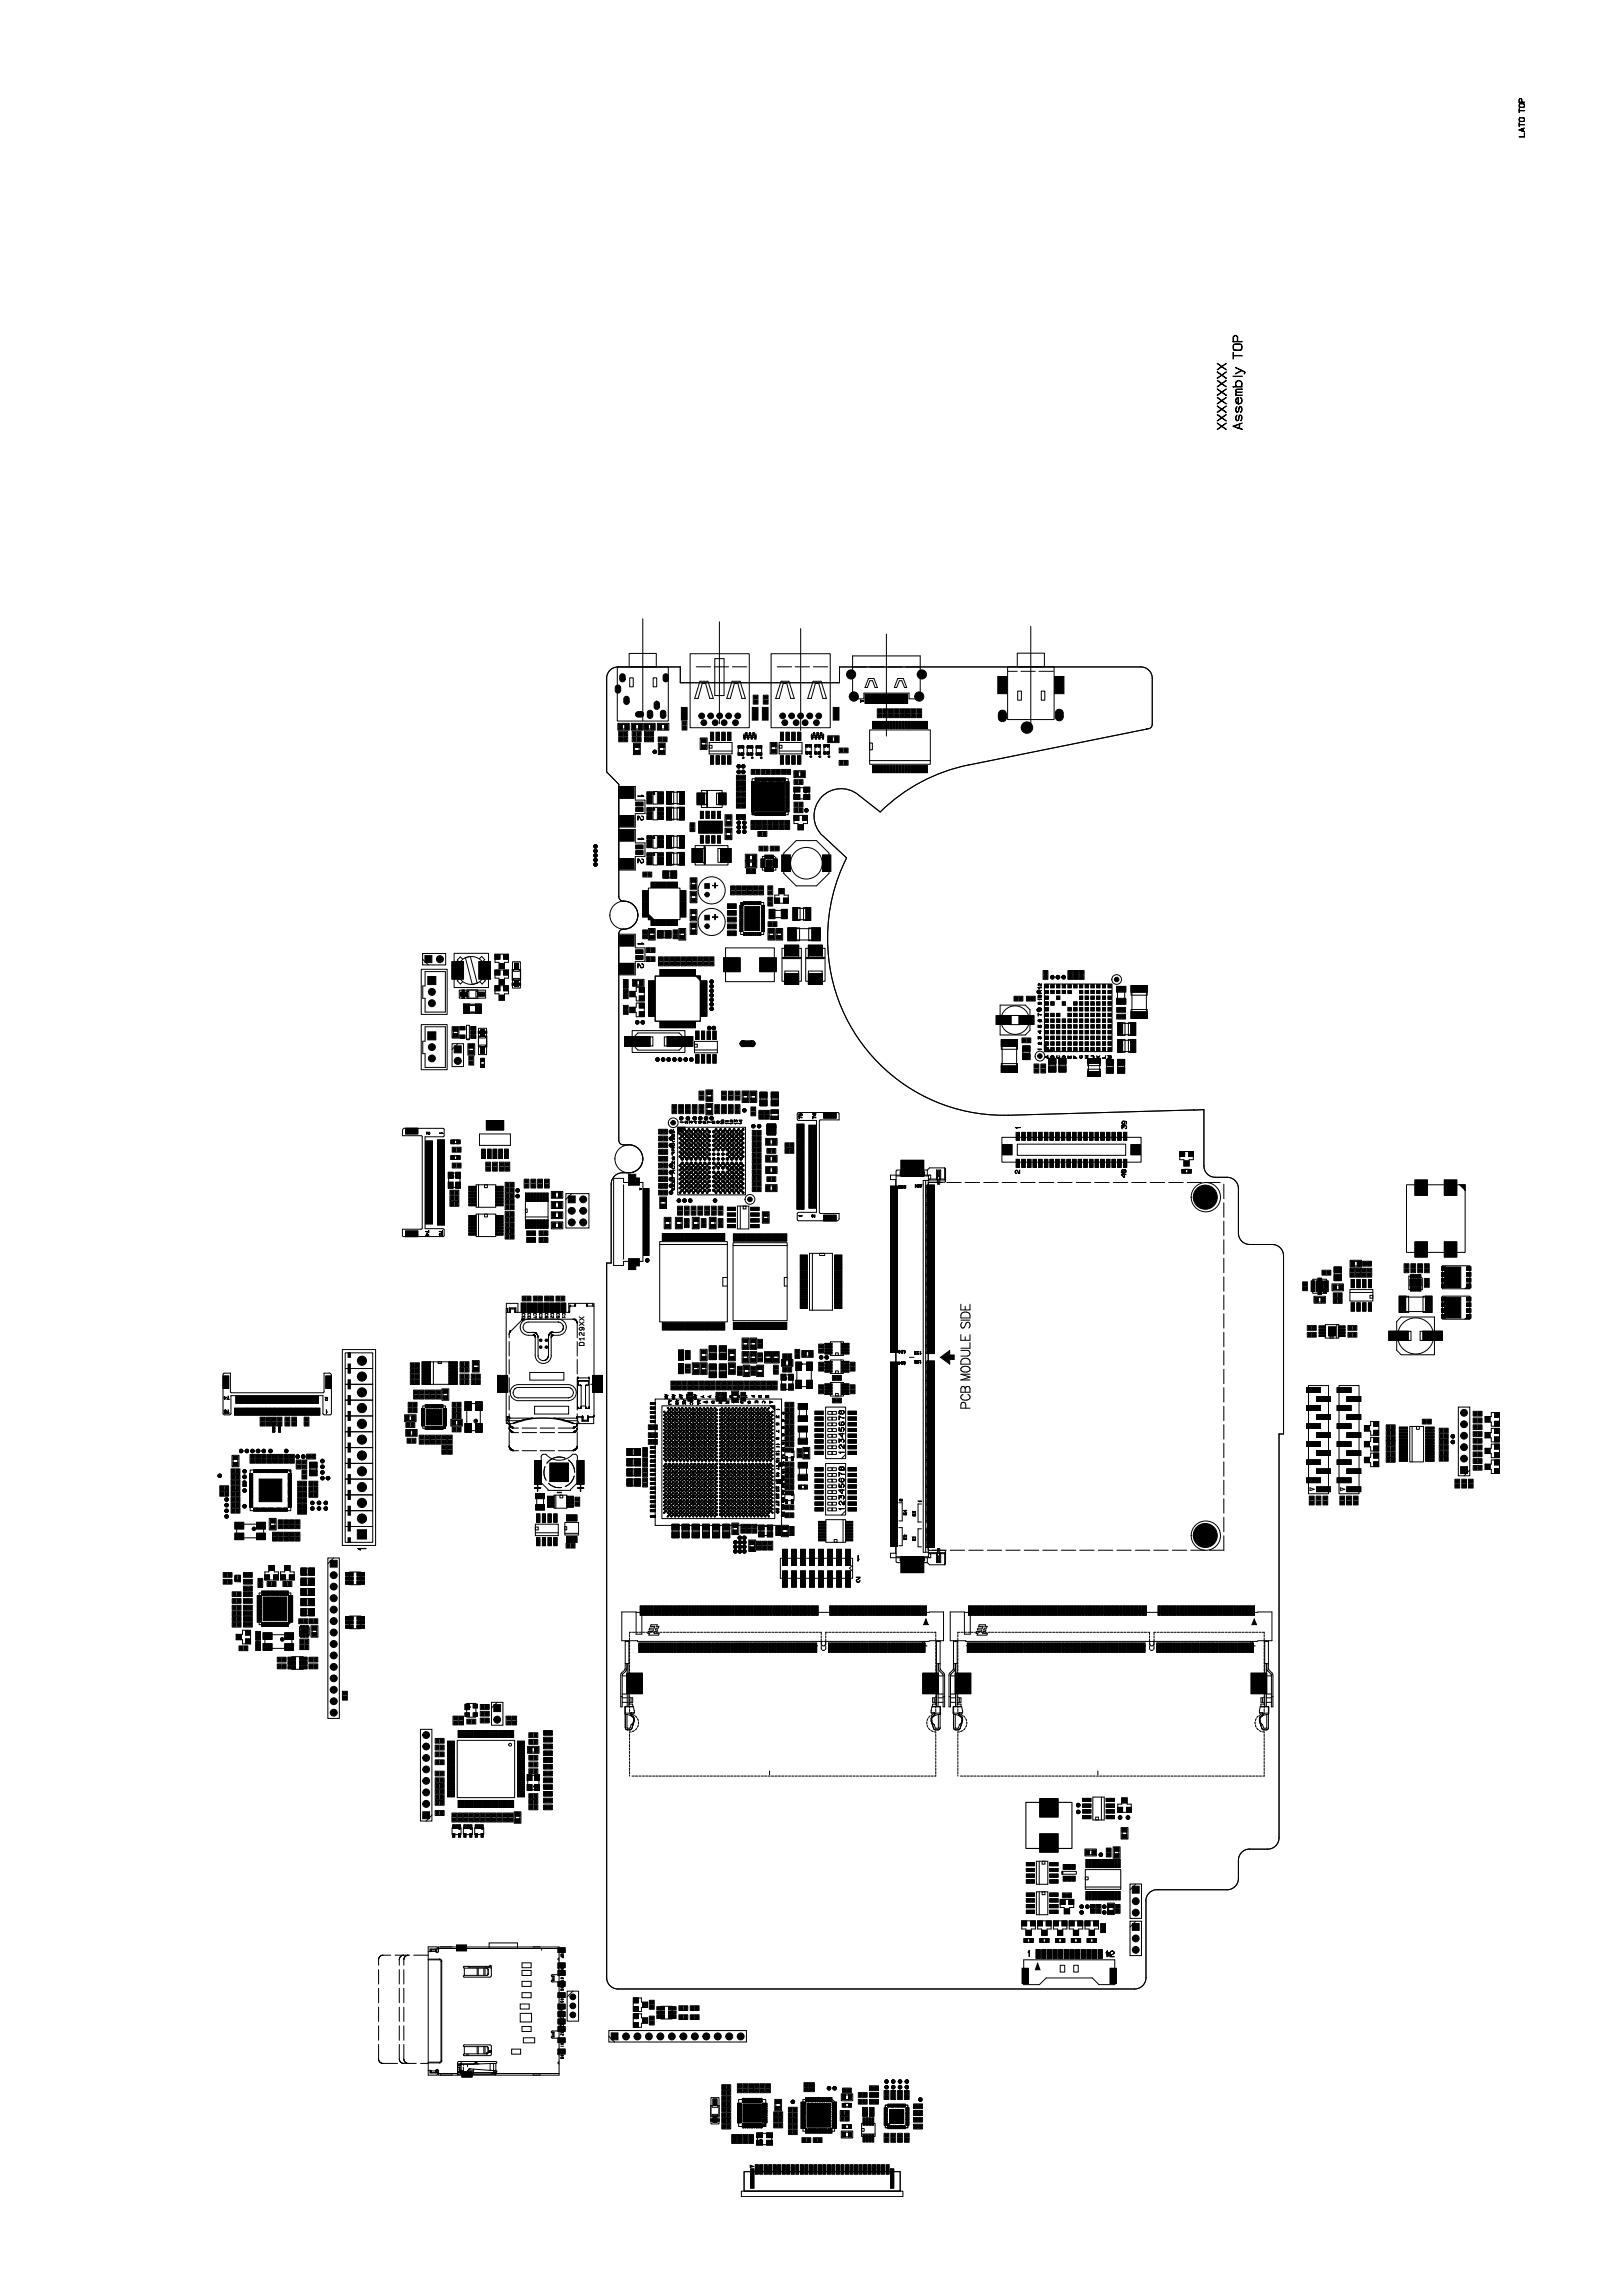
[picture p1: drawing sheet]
<svg xmlns="http://www.w3.org/2000/svg" width="210mm" height="297mm" viewBox="0 0 210 297" stroke-linecap="round" stroke-linejoin="round" font-family="sans-serif">
<defs><g id="words">
<g font-size="2.2">
<text x="68.7" y="193.2">+</text>
<text x="71.6" y="193.8">-</text>
<text x="74.3" y="193.2">+</text>
</g>
<g font-size="1.7">
<text x="158.6" y="55.7" transform="rotate(-90 158.6 55.7)">XXXXXXXX</text>
<text x="160.7" y="55.7" transform="rotate(-90 160.7 55.7)">Assembly TOP</text>
<text x="93" y="119.3" transform="rotate(-90 93 119.3)">+</text>
<text x="93" y="115.2" transform="rotate(-90 93 115.2)">+</text>
<text x="125.5" y="177.1" transform="rotate(-90 125.5 177.1)">MODULE</text>
<text x="125.5" y="182.3" transform="rotate(-90 125.5 182.3)">PCB</text>
</g>
<text font-size="1.6" x="47.3" y="200.9" transform="rotate(-90 47.3 200.9)">1</text>
<g font-size="1.1">
<text x="197.2" y="17.8" transform="rotate(-90 197.2 17.8)">LATO TOP</text>
<text x="82.5" y="102.6" transform="rotate(90 82.5 102.6)">1</text>
<text x="82.5" y="105.4" transform="rotate(90 82.5 105.4)">2</text>
<text x="82.5" y="108.2" transform="rotate(90 82.5 108.2)">1</text>
<text x="82.5" y="111" transform="rotate(90 82.5 111)">2</text>
<text x="82.5" y="121.7" transform="rotate(90 82.5 121.7)">1</text>
<text x="82.5" y="124.5" transform="rotate(90 82.5 124.5)">2</text>
<text x="132.8" y="253.2">1</text>
<text x="142.8" y="253.2">12</text>
</g>
<g font-size="1">
<text x="109.2" y="188.2" transform="rotate(-90 109.2 188.2)">12345678</text>
<text x="109.2" y="195.5" transform="rotate(-90 109.2 195.5)">12345678</text>
<text x="111.4" y="201.3" transform="rotate(-180 111.4 201.3)">1</text>
<text x="111.4" y="204.1" transform="rotate(-180 111.4 204.1)">2</text>
</g>
<g font-size=".9">
<text x="132" y="146.2" transform="rotate(-90 132 146.2)">1</text>
<text x="145.8" y="146.2" transform="rotate(-90 145.8 146.2)">39</text>
<text x="131.9" y="152" transform="rotate(-90 131.9 152)">2</text>
<text x="145.7" y="152.5" transform="rotate(-90 145.7 152.5)">40</text>
</g>
<g font-size=".6">
<text x="134.7" y="131.6" transform="rotate(-90 134.7 131.6)">7</text>
<text x="134.7" y="130.8" transform="rotate(-90 134.7 130.8)">8</text>
<text x="134.7" y="130.1" transform="rotate(-90 134.7 130.1)">9</text>
<text x="134.7" y="129.5" transform="rotate(-90 134.7 129.5)">101112</text>
<text x="134.7" y="136" transform="rotate(-90 134.7 136)">1</text>
<text x="134.7" y="135.3" transform="rotate(-90 134.7 135.3)">2</text>
<text x="134.7" y="134.5" transform="rotate(-90 134.7 134.5)">3</text>
<text x="134.7" y="133.8" transform="rotate(-90 134.7 133.8)">4</text>
<text x="134.7" y="133.1" transform="rotate(-90 134.7 133.1)">5</text>
<text x="134.7" y="132.3" transform="rotate(-90 134.7 132.3)">6</text>
<text x="135.6" y="137" transform="rotate(-90 135.6 137)">A</text>
<text x="136.3" y="137" transform="rotate(-90 136.3 137)">B</text>
<text x="137.1" y="137" transform="rotate(-90 137.1 137)">C</text>
<text x="137.8" y="137" transform="rotate(-90 137.8 137)">D</text>
<text x="138.6" y="137" transform="rotate(-90 138.6 137)">E</text>
<text x="139.3" y="137" transform="rotate(-90 139.3 137)">F</text>
<text x="140.1" y="137" transform="rotate(-90 140.1 137)">G</text>
<text x="140.8" y="137" transform="rotate(-90 140.8 137)">H</text>
<text x="141.6" y="137" transform="rotate(-90 141.6 137)">J</text>
<text x="142.3" y="137" transform="rotate(-90 142.3 137)">K</text>
<text x="143" y="137" transform="rotate(-90 143 137)">L</text>
<text x="143.8" y="137" transform="rotate(-90 143.8 137)">M</text>
<text x="55.2" y="146.4" transform="rotate(90 55.2 146.4)">2</text>
<text x="56.9" y="146.4" transform="rotate(90 56.9 146.4)">1</text>
<text x="86.9" y="146.6">A</text>
<text x="86.9" y="147.2">B</text>
<text x="86.9" y="147.8">C</text>
<text x="86.9" y="148.3">D</text>
<text x="86.9" y="148.9">E</text>
<text x="86.9" y="149.5">F</text>
<text x="103.8" y="144.9" transform="rotate(-90 103.8 144.9)">75</text>
<text x="105.6" y="144.9" transform="rotate(-90 105.6 144.9)">74</text>
<text x="86.9" y="150.1">G</text>
<text x="86.9" y="150.7">H</text>
<text x="86.9" y="151.3">J</text>
<text x="86.9" y="151.9">K</text>
<text x="86.9" y="152.4">L</text>
<text x="86.9" y="153">M</text>
<text x="86.9" y="153.6">N</text>
<text x="86.9" y="154.2">P</text>
<text x="55.1" y="159.1" transform="rotate(90 55.1 159.1)">74</text>
<text x="56.9" y="159.1" transform="rotate(90 56.9 159.1)">75</text>
<text x="103.8" y="157.6" transform="rotate(-90 103.8 157.6)">1</text>
<text x="105.4" y="157.6" transform="rotate(-90 105.4 157.6)">2</text>
<text x="29.8" y="182.5" transform="rotate(-180 29.8 182.5)">75</text>
<text x="29.8" y="180.7" transform="rotate(-180 29.8 180.7)">74</text>
<text x="42.5" y="182.5" transform="rotate(-180 42.5 182.5)">1</text>
<text x="42.5" y="180.8" transform="rotate(-180 42.5 180.8)">2</text>
</g>
<g font-size=".5">
<text x="88.4" y="145.4" transform="rotate(-90 88.4 145.4)">1</text>
<text x="89" y="145.4" transform="rotate(-90 89 145.4)">2</text>
<text x="89.6" y="145.4" transform="rotate(-90 89.6 145.4)">3</text>
<text x="90.2" y="145.4" transform="rotate(-90 90.2 145.4)">4</text>
<text x="90.7" y="145.4" transform="rotate(-90 90.7 145.4)">5</text>
<text x="91.3" y="145.4" transform="rotate(-90 91.3 145.4)">6</text>
<text x="91.9" y="145.4" transform="rotate(-90 91.9 145.4)">7</text>
<text x="92.5" y="145.4" transform="rotate(-90 92.5 145.4)">8</text>
<text x="93.1" y="145.4" transform="rotate(-90 93.1 145.4)">9</text>
<text x="93.6" y="145.6" transform="rotate(-90 93.6 145.6)">10</text>
<text x="94.2" y="145.6" transform="rotate(-90 94.2 145.6)">11</text>
<text x="94.8" y="145.6" transform="rotate(-90 94.8 145.6)">12</text>
<text x="95.4" y="145.6" transform="rotate(-90 95.4 145.6)">13</text>
<text x="96" y="145.6" transform="rotate(-90 96 145.6)">14</text>
<text x="117.3" y="153.4" transform="rotate(-180 117.3 153.4)">280</text>
<text x="119.3" y="153.3" transform="rotate(-180 119.3 153.3)">281</text>
<text x="117.3" y="176.2" transform="rotate(-180 117.3 176.2)">124</text>
<text x="117.3" y="174.7" transform="rotate(-180 117.3 174.7)">134</text>
<text x="119.3" y="174.9" transform="rotate(-180 119.3 174.9)">133</text>
<text x="119.3" y="176.1" transform="rotate(-180 119.3 176.1)">125</text>
<text x="86" y="180.3" transform="rotate(90 86 180.3)">AK</text>
<text x="86.5" y="181" transform="rotate(90 86.5 181)">AJ</text>
<text x="87" y="180.3" transform="rotate(90 87 180.3)">AH</text>
<text x="87.4" y="181" transform="rotate(90 87.4 181)">AG</text>
<text x="87.9" y="180.3" transform="rotate(90 87.9 180.3)">AF</text>
<text x="88.4" y="181" transform="rotate(90 88.4 181)">AE</text>
<text x="88.8" y="180.3" transform="rotate(90 88.8 180.3)">AD</text>
<text x="89.3" y="181" transform="rotate(90 89.3 181)">AC</text>
<text x="89.8" y="180.3" transform="rotate(90 89.8 180.3)">AB</text>
<text x="90.2" y="181" transform="rotate(90 90.2 181)">AA</text>
<text x="90.7" y="180.5" transform="rotate(90 90.7 180.5)">Y</text>
<text x="91.2" y="181.2" transform="rotate(90 91.2 181.2)">W</text>
<text x="91.6" y="180.5" transform="rotate(90 91.6 180.5)">V</text>
<text x="92.1" y="181.2" transform="rotate(90 92.1 181.2)">U</text>
<text x="92.6" y="180.5" transform="rotate(90 92.6 180.5)">T</text>
<text x="93" y="181.2" transform="rotate(90 93 181.2)">R</text>
<text x="94" y="181.2" transform="rotate(90 94 181.2)">N</text>
<text x="94.4" y="180.5" transform="rotate(90 94.4 180.5)">M</text>
<text x="94.9" y="181.2" transform="rotate(90 94.9 181.2)">L</text>
<text x="95.4" y="180.5" transform="rotate(90 95.4 180.5)">K</text>
<text x="95.8" y="181.2" transform="rotate(90 95.8 181.2)">J</text>
<text x="96.3" y="180.5" transform="rotate(90 96.3 180.5)">H</text>
<text x="96.8" y="181.2" transform="rotate(90 96.8 181.2)">G</text>
<text x="97.2" y="180.5" transform="rotate(90 97.2 180.5)">F</text>
<text x="97.7" y="181.2" transform="rotate(90 97.7 181.2)">E</text>
<text x="98.2" y="180.5" transform="rotate(90 98.2 180.5)">D</text>
<text x="98.6" y="181.2" transform="rotate(90 98.6 181.2)">C</text>
<text x="99.1" y="180.5" transform="rotate(90 99.1 180.5)">B</text>
<text x="99.6" y="181.2" transform="rotate(90 99.6 181.2)">A</text>
<text x="100.4" y="182.2" transform="rotate(90 100.4 182.2)">1</text>
<text x="100.4" y="183.1" transform="rotate(90 100.4 183.1)">3</text>
<text x="100.4" y="184" transform="rotate(90 100.4 184)">5</text>
<text x="100.4" y="185" transform="rotate(90 100.4 185)">7</text>
<text x="100.4" y="185.9" transform="rotate(90 100.4 185.9)">9</text>
<text x="101.1" y="182.7" transform="rotate(90 101.1 182.7)">2</text>
<text x="101.1" y="183.6" transform="rotate(90 101.1 183.6)">4</text>
<text x="101.1" y="184.5" transform="rotate(90 101.1 184.5)">6</text>
<text x="101.1" y="185.4" transform="rotate(90 101.1 185.4)">8</text>
<text x="100.4" y="186.7" transform="rotate(90 100.4 186.7)">11</text>
<text x="100.4" y="187.6" transform="rotate(90 100.4 187.6)">13</text>
<text x="100.4" y="188.6" transform="rotate(90 100.4 188.6)">15</text>
<text x="100.4" y="189.5" transform="rotate(90 100.4 189.5)">17</text>
<text x="100.4" y="190.4" transform="rotate(90 100.4 190.4)">19</text>
<text x="100.4" y="191.4" transform="rotate(90 100.4 191.4)">21</text>
<text x="101.1" y="186.2" transform="rotate(90 101.1 186.2)">10</text>
<text x="101.1" y="187.2" transform="rotate(90 101.1 187.2)">12</text>
<text x="101.1" y="188.1" transform="rotate(90 101.1 188.1)">14</text>
<text x="101.1" y="189" transform="rotate(90 101.1 189)">16</text>
<text x="101.1" y="190" transform="rotate(90 101.1 190)">18</text>
<text x="101.1" y="190.9" transform="rotate(90 101.1 190.9)">20</text>
<text x="101.1" y="191.8" transform="rotate(90 101.1 191.8)">22</text>
<text x="100.4" y="192.3" transform="rotate(90 100.4 192.3)">23</text>
<text x="100.4" y="193.2" transform="rotate(90 100.4 193.2)">25</text>
<text x="100.4" y="194.2" transform="rotate(90 100.4 194.2)">27</text>
<text x="100.4" y="195.1" transform="rotate(90 100.4 195.1)">29</text>
<text x="101.1" y="192.7" transform="rotate(90 101.1 192.7)">24</text>
<text x="101.1" y="193.7" transform="rotate(90 101.1 193.7)">26</text>
<text x="101.1" y="194.6" transform="rotate(90 101.1 194.6)">28</text>
<text x="101.1" y="195.5" transform="rotate(90 101.1 195.5)">30</text>
<text x="116.7" y="194.3" transform="rotate(-90 116.7 194.3)">2</text>
<text x="117.3" y="196.1" transform="rotate(-90 117.3 196.1)">E4</text>
<text x="118.5" y="196.3" transform="rotate(-90 118.5 196.3)">E3</text>
<text x="119.2" y="194.5" transform="rotate(-90 119.2 194.5)">1</text>
<text x="117.3" y="199.3" transform="rotate(-90 117.3 199.3)">E2</text>
<text x="118.5" y="199.4" transform="rotate(-90 118.5 199.4)">E1</text>
</g>
</g></defs>
<!-- layer: Lyr 1 -->
<g fill="none" stroke="#000" stroke-width=".13">
<path d="M80.5 93.8h.4v.5h-.4zM82.1 96.7h.6v.4h-.6zM82.2 93.8h.4v.5h-.4zM83.8 93.8h.4v.5h-.4zM85.3 96.7h.6v.4h-.6zM85.6 93.8h.4v.5h-.4zM90.8 96h.5v.4h-.5zM99.8 96.6h.6v.4h-.6zM103.2 99.9h.5v.6h-.5zM107.6 95.4h.4v.5h-.4zM86.4 112.7h.2v.9h-.2zM86.8 112.7h.1v.9h-.1z"/>
<path d="M86.9 108.1h.3v1.6h-.3zM86.9 110.3h.3v1.6h-.3zM86.9 104.5h.3v1.6h-.3zM86.9 102.4h.3v1.7h-.3zM87.6 108.1h.3v1.6h-.3zM87.6 110.3h.3v1.6h-.3zM87.6 104.5h.3v1.6h-.3zM87.6 102.4h.3v1.7h-.3zM89.4 120h.6v.4h-.6zM89.4 114.1h.6v.4h-.6zM89.4 118.2h.6v.4h-.6zM89.4 115.9h.6v.4h-.6z"/>
<path d="M90.9 109.8h.3v1.8h-.3zM91.2 102.6h.2v1.5h-.2zM92.7 102.6h.3v1.5h-.3zM92.9 109.8h.4v1.8h-.4zM94 106h.5v.4h-.5zM94 107.7h.5v.4h-.5zM96.6 119.6h1.5h-1.5zM96.6 118.8l1.5 .1h-1.5zM96.6 117.9l1.5 .1h-1.5zM97 111.6h.4v.5h-.4zM97 110.7h.4v.6h-.4zM97.4 117.5h-.1v2.7h.1"/>
<path d="M97.4 117.5v2.7M100.1 117.7h.2v1.2h-.2zM101.1 117.7h.1v1.2h-.1zM103.2 117.5h.3v1.6h-.3zM104 117.5h.3v1.6h-.3zM58.6 133.4h.6v.4h-.6zM60.4 128.3h.3v.7h-.3zM60.4 128.1h1.4v1.1h-1.4zM60.7 135.6h.6v.4h-.6zM60.7 129.9h.8v1.2h-.8zM61.6 128.3h.2v.7h-.2zM61.9 134.1h1.1v1.4h-1.1z"/>
<path d="M62.1 135.2h.7v.3h-.7zM62.1 134.1h.7v.2h-.7zM62.2 137.3h.5v.5h-.5zM66.3 125.5h1.1v1.3h-1.1zM66.4 125.5h.8v.2h-.8zM66.4 126.6h.8v.2h-.8zM82.4 126.9h.4v.6h-.4zM84 120.7h.6v.4h-.6zM84.1 134.2h.4v1.2h-.4zM85.7 120.5h.1v.9h-.1zM86 134.2h.3v1.2h-.3zM86 120.5h.2v.9h-.2z"/>
<path d="M88 120.7h.6v.4h-.6zM99.5 120.7h.6v.4h-.6zM100.5 120.7h.6v.4h-.6zM101.5 125.7h1.8v.3h-1.8zM101.5 123.7h1.8v.3h-1.8zM103 120.1h.5v1.6h-.5zM104.6 125.7h1.8v.3h-1.8zM104.6 123.7h1.8v.3h-1.8zM104.6 120.1h.5v1.6h-.5zM129.6 135.4h2v.4h-2zM129.6 137.6h2v.4h-2zM130.7 131.4h1.2v1.2h-1.2z"/>
<path d="M132.3 136h.9v.1h-.9zM132.3 136.3h.9v.2h-.9zM135.7 137.6h.9v.1h-.9zM135.7 137.9h.9v.2h-.9zM137 137.6h.9v.1h-.9zM137 137.9h.9v.2h-.9zM140.7 138.4h1.7v.3h-1.7zM140.7 137.6h1.7v.3h-1.7zM143.2 137.7h.8v.2h-.8zM143.2 138.1h.8v.1h-.8zM144.5 128.2h1.1v.2h-1.1zM144.5 129.2h1.1v.1h-1.1z"/>
<path d="M144.6 137.7h.9v.2h-.9zM144.6 138.1h.9v.1h-.9zM145.2 134.5h.4v1.7h-.4zM145.2 132.3h.4v1.7h-.4zM146 134.5h.3v1.7h-.3zM146 132.3h.3v1.7h-.3zM146.3 128.4h2.1v.4h-2.1zM146.3 130.6h2.1v.4h-2.1zM58.7 149.6h.4v.4h-.4zM58.7 147.5h.4v.5h-.4zM71.9 158.3h.4v.6h-.4zM71.9 154.3h.4v.6h-.4z"/>
<path d="M71.9 157h.4v.6h-.4zM71.9 155.6h.4v.6h-.4zM85.5 155.4h.6v.5h-.6zM86.1 158.1h.6v.4h-.6zM87.5 158.1h.6v.4h-.6zM87.9 147.3l.4 .4zM87.9 147.9l.4 .3zM88 148.4l.3 .4-.4-.3h.1M88 149.6l.3 .4-.4-.3 .1-.1M88 149l.3 .4-.4-.3 .1-.1M88 153.2l-.1-.1 .4-.3-.3 .4M88 152.6l-.1-.1 .4-.2-.3 .3"/>
<path d="M88 153.8l-.1-.1 .4-.3-.3 .4M88.2 151.7h.1l-.4 .3zM88.2 154l.1 .1-.4 .3zM88.2 151.1l.1 .1-.4 .2zM88.2 150.5l.1 .1-.4 .3zM88.3 147l-.4-.3 .3 .4 .1-.1M88.3 146.4l-.4-.3 .3 .4 .1-.1M88.5 152l.4-.3-.3 .3zM88.5 147.3l.4 .4zM88.5 147.9l.4 .3zM88.6 148.4l.3 .4-.4-.3h.1M88.6 149.6l.3 .4h-.1l-.3-.3 .1-.1"/>
<path d="M88.6 149l.3 .4h-.1l-.3-.3 .1-.1M88.6 153.2l-.1-.1 .3-.3h.1l-.3 .4M88.6 153.8l-.1-.1 .4-.3-.3 .4M88.6 152.6l-.1-.1 .3-.3 .1 .1-.3 .3M88.8 151.1l.1 .1-.4 .2zM88.8 150.5l.1 .1-.4 .3zM88.8 154l.1 .1-.4 .3zM88.9 147l-.4-.3 .3 .4 .1-.1M88.9 146.4l-.4-.3 .3 .4 .1-.1M89.1 147.9l.4 .3zM89.1 147.3l.4 .4zM89.1 152l.4-.3-.3 .3z"/>
<path d="M89.2 148.4l.3 .4-.4-.3h.1M89.2 149l.3 .4h-.1l-.3-.3 .1-.1M89.2 149.6l.3 .4h-.1l-.3-.3 .1-.1M89.2 153.2l-.1-.1 .3-.3h.1l-.3 .4M89.2 152.6l-.1-.1 .3-.3 .1 .1-.3 .3M89.2 153.8l-.1-.1 .4-.3-.3 .4M89.4 151.1l.1 .1-.4 .2zM89.4 150.5l.1 .1-.4 .3zM89.4 154l.1 .1-.4 .3zM89.5 147l-.4-.3 .3 .4 .1-.1M89.5 146.4l-.4-.3 .3 .4 .1-.1M89.7 147.9l.4 .3z"/>
<path d="M89.7 152l.4-.3-.3 .3zM89.7 147.3l.4 .4zM89.7 158.1h.6v.4h-.6zM89.8 149.6l.3 .4h-.1l-.3-.3 .1-.1M89.8 148.4l.3 .4-.4-.3h.1M89.8 149l.3 .4h-.1l-.3-.3 .1-.1M89.8 152.6l-.1-.1 .3-.3 .1 .1-.3 .3M89.8 153.8l-.1-.1 .4-.3-.3 .4M89.8 153.2l-.1-.1 .3-.3h.1l-.3 .4M90 150.5l.1 .1-.4 .3zM90 151.1l.1 .1-.4 .2zM90 154l.1 .1-.4 .3z"/>
<path d="M90.1 147l-.4-.3 .3 .4 .1-.1M90.1 146.4l-.4-.3 .3 .4 .1-.1M90.3 153.2v-.1l.3-.3-.2 .4M90.3 152.6v-.1l.3-.3v.1l-.2 .3M90.3 153.8v-.1l.3-.3-.2 .4M90.3 147.9l.3 .3-.2-.3M90.3 146.7v.1l.3 .3v-.1M90.3 146.1v.1l.3 .3v-.1M90.3 147.3v.1l.3 .3-.2-.4M90.4 148.4l.2 .4-.3-.3M90.4 149l.2 .4-.3-.3v-.1M90.4 149.6l.2 .4-.3-.3v-.1"/>
<path d="M90.4 150.9l.2-.4-.3 .3v.1M90.4 151.4l.2-.3-.3 .3M90.4 152l.2-.3-.3 .3M90.4 154.4l.2-.4-.3 .3v.1M90.4 146.7l.2 .3M90.4 146.1l.2 .3M90.9 153.2v-.1l.3-.3-.3 .4M90.9 152.6v-.1l.3-.2-.3 .3M90.9 153.8v-.1l.3-.3-.3 .4M90.9 147.3v.1l.3 .3-.3-.4M90.9 147.9l.3 .3-.3-.3M90.9 146.7v.1l.3 .3v-.1"/>
<path d="M90.9 146.1v.1l.3 .3v-.1M90.9 148.4l.3 .4-.3-.3M90.9 149l.3 .4-.3-.3v-.1M90.9 149.6l.3 .4-.3-.3v-.1M90.9 150.9l.3-.4-.3 .3v.1M90.9 151.4l.3-.3-.3 .3M90.9 152l.3-.3-.3 .3M90.9 154.4l.3-.4-.3 .3v.1M90.9 146.7l.3 .3M90.9 146.1l.3 .3M91.5 143.3h.6v.4h-.6zM91.5 141.6h.6v.4h-.6z"/>
<path d="M91.5 149.7l.3 .2M91.5 149.1l.3 .3M91.5 148.5l.3 .3M91.5 153.2l-.1-.1 .4-.3-.3 .4M91.5 152.6l-.1-.1 .4-.2-.3 .3M91.5 153.8l-.1-.1 .4-.3-.3 .4M91.5 147.9h-.1l.4 .3-.3-.3M91.5 147.3l-.1 .1 .4 .3-.3-.4M91.5 146.1l-.1 .1 .3 .3 .1-.1M91.5 146.7l-.1 .1 .3 .3 .1-.1M91.5 154.4l.3-.4-.4 .3 .1 .1M91.5 146.7l.3 .3"/>
<path d="M91.5 146.1l.3 .3M91.8 151.7l-.3 .3M91.8 151.1l-.3 .3M91.8 150.5l-.3 .3M91.9 158.1h.6v.4h-.6zM92.3 154l.4 .4zM92.3 147l.4-.3-.3 .4-.1-.1M92.3 146.4l.4-.3-.3 .4-.1-.1M92.4 151.7l.3 .3M92.4 150.5l.3 .3M92.6 152.6l.1-.1-.4-.2 .3 .3M92.6 153.2l.1-.1-.4-.3 .3 .4"/>
<path d="M92.6 153.8l.1-.1-.4-.3 .3 .4M92.6 147.3l.1 .1-.4 .3zM92.6 147.9h.1l-.4 .3zM92.7 148.5l-.3 .3M92.9 147l.1 .1M92.9 146.4l.1 .1M92.9 147l.4-.3-.3 .4M92.9 146.4l.4-.3-.3 .4M92.9 151.7l.3 .3M92.9 150.5l.3 .3M93 152.8l-.1 .1 .3 .3M93 152.3h-.1l.3 .3"/>
<path d="M93 153.4l-.1 .1 .3 .3M93 154l-.1 .1 .4 .3-.3-.4M93 147.7l.3-.4-.4 .3 .1 .1M93 152.8l.3 .3-.1 .1M93 148.2l.3-.3-.4 .3h.1M93 152.2l.3 .3-.1 .1M93 153.4l.3 .3-.1 .1M93.2 148.5l-.3 .3M93.5 146.4l.1 .1M93.5 147l.1 .1M93.5 146.4l.4-.3-.3 .4M93.5 147l.4-.3-.3 .4"/>
<path d="M93.5 151.7l.3 .3M93.5 150.5l.3 .3M93.6 152.8l-.1 .1 .3 .3M93.6 152.3h-.1l.3 .3M93.6 154l-.1 .1 .4 .3-.3-.4M93.6 153.4l-.1 .1 .3 .3M93.6 147.7l.3-.4-.4 .3 .1 .1M93.6 152.8l.3 .3-.1 .1M93.6 148.2l.3-.3-.4 .3h.1M93.6 152.2l.3 .3-.1 .1M93.6 153.4l.3 .3-.1 .1M93.8 148.5l-.3 .3"/>
<path d="M94.1 147v.1M94.1 146.4v.1M94.1 147l.3-.3-.2 .4M94.1 146.4l.3-.3-.2 .4M94.1 152.3l.3 .3M94.1 150.5v.1l.3 .3-.2-.4M94.1 151.1v.1l.3 .2-.2-.3M94.1 153.4v.1l.3 .3M94.1 154v.1l.3 .3-.2-.4M94.1 152.8v.1l.3 .3M94.2 148.2l.2-.3-.3 .3M94.2 152.2l.2 .3v.1"/>
<path d="M94.2 151.7l.2 .3-.3-.3M94.2 153.4l.2 .3v.1M94.2 152.8l.2 .3v.1M94.2 147.7l.2-.4-.3 .3v.1M94.4 148.5l-.2 .3M94.4 149v.1l-.2 .3M94.4 149.6v.1l-.2 .3M94.4 148.4l-.3 .3v.1M94.4 149l-.3 .3v.1M94.4 149.6l-.3 .3v.1M94.7 146.4l.3-.3-.3 .4v-.1M94.7 147l.3-.3-.3 .4v-.1"/>
<path d="M94.7 151.7l.3 .3-.3-.3M94.7 154.1l.3 .3-.3-.4v.1M94.7 152.9l.3 .3M94.7 153.5l.3 .3M94.7 152.3l.3 .3M94.7 150.6v-.1l.3 .4-.3-.3M94.7 151.1l.3 .3-.3-.2M94.7 152.9v-.1l.3 .3-.1 .1M94.7 152.3v-.1l.3 .3-.1 .1M94.7 153.5v-.1l.3 .3-.1 .1M94.7 147.6v.1l.3-.4-.3 .3M94.7 148.2l.3-.3-.3 .3"/>
<path d="M94.9 149l.1 .1-.3 .3v-.1M94.9 149.6l.1 .1-.3 .3v-.1M94.9 148.5h.1l-.3 .3v-.1M95 149l-.3 .3M95 149.6l-.3 .3M95 148.4l-.3 .3M95.2 146.4l.4-.3-.3 .4-.1-.1M95.2 147l.4-.3-.3 .4-.1-.1M95.2 154.1l.4 .3-.3-.4-.1 .1M95.2 151.7l.4 .3-.3-.3h-.1M95.2 153.5l.3 .3M95.2 152.9l.3 .3"/>
<path d="M95.2 152.3l.3 .3M95.2 152.9l.1-.1 .3 .3-.1 .1M95.2 153.5l.1-.1 .3 .3-.1 .1M95.2 152.3l.1-.1 .3 .3-.1 .1M95.2 151.1h.1l.3 .3-.4-.2M95.2 150.6l.1-.1 .3 .4-.4-.3M95.2 147.6l.1 .1 .3-.4-.4 .3M95.2 148.2h.1l.3-.3-.4 .3M95.5 149.6l.1 .1-.3 .3-.1-.1M95.5 149l.1 .1-.3 .3-.1-.1M95.5 148.5h.1l-.3 .3-.1-.1M95.5 148.4l-.3 .3"/>
<path d="M95.5 149l-.3 .3M95.5 149.6l-.3 .3M95.8 146.4l.4-.3-.3 .4-.1-.1M95.8 154.1l.4 .3-.3-.4-.1 .1M95.8 147l.4-.3-.3 .4-.1-.1M95.8 151.7l.4 .3-.3-.3h-.1M95.8 152.3l.3 .3M95.8 152.9l.3 .3M95.8 153.5l.3 .3M95.8 152.9l.1-.1 .3 .3-.1 .1M95.8 153.5l.1-.1 .3 .3-.1 .1M95.8 152.3l.1-.1 .3 .3-.1 .1"/>
<path d="M95.8 151.1h.1l.3 .3-.4-.2M95.8 150.6l.1-.1 .3 .4-.4-.3M95.8 147.6l.1 .1 .3-.4-.4 .3M95.8 148.2h.1l.3-.3-.4 .3M96.1 149.6l.1 .1-.3 .3-.1-.1M96.1 149l.1 .1-.3 .3-.1-.1M96.1 148.5h.1l-.3 .3-.1-.1M96.1 148.4l-.3 .3M96.1 149l-.3 .3M96.1 149.6l-.3 .3M96.1 141.7h.6v.4h-.6zM97.2 141.7h.6v.4h-.6z"/>
<path d="M98.3 142.3h.9v.2h-.9zM98.3 142h.9v.1h-.9zM98.8 157.3h.6v.4h-.6zM99.6 153.5h.4v.5h-.4zM99.6 149.7h.4v.5h-.4zM99.6 151.1h.4v.6h-.4zM99.6 147.5h.4v.6h-.4zM99.8 142.3h.9v.2h-.9zM99.8 142h.9v.1h-.9zM153.3 151.3h.4v.5h-.4zM61.3 176.6h.6v.4h-.6zM68.5 177.6h4.5v1h-4.5z"/>
<path d="M89.7 176.9h.6v.4h-.6zM90.8 176.9h.5v.4h-.5zM90.8 175.1h.5v.5h-.5zM91.8 175.2h.9v.1h-.9zM91.8 174.8h.9v.2h-.9zM91.8 177.1h.9v.2h-.9zM91.8 177.5h.9v.1h-.9zM93.1 177.1h.9v.2h-.9zM93.1 177.5h.9v.1h-.9zM93.1 175.2h.9v.1h-.9zM93.1 174.8h.9v.2h-.9zM94.4 175.1h.6v.5h-.6z"/>
<path d="M94.4 176.9h.6v.4h-.6zM96.1 175.4h.6v.4h-.6zM96.1 173.7h.6v.4h-.6zM96.3 177.2h.6v.4h-.6zM97.2 173.7h.6v.4h-.6zM97.2 175.4h.6v.4h-.6zM98.1 177.2h.5v.4h-.5zM99.1 175.4h.6v.4h-.6zM100.1 175.4h.6v.4h-.6zM101.6 176.1h.5v.6h-.5zM104.3 174.9h.4v.6h-.4zM170.5 167.9h.5v.6h-.5z"/>
<path d="M172.6 164.9h.9v.2h-.9zM172.6 164.6h.9v.1h-.9zM172.9 166.3h.4v.6h-.4zM175.2 163.2h.4v.6h-.4zM181.9 167.7h.4v2.1h-.4zM182.2 172.3h.4v1.2h-.4zM183.7 172.3h.4v1.2h-.4zM184.1 167.7h.3v2.1h-.3zM30.2 188.9h.6v.4h-.6zM33.9 193.9h2.2h-2.1M33.9 193.9h.1M33.9 192.9h.1"/>
<path d="M33.9 192.9v1M34 192.8l2.1 .1M34 192.8l-.1 .1M34 192.8v1.1M34 192.9h2M35 197h.6v.4h-.6zM35.3 184.9h.2v.2h-.2zM36 191.8h-2.1l2.1 .1 .1-.1M36 191.8h.1M36 191.8v1.1h.1M36.1 184.9h.2v.2h-.2zM36.1 191.8v1.1"/>
<path d="M40.1 190.2h.9v.1h-.9zM40.1 189.8h.9v.2h-.9zM52.9 183.2h.4v.6h-.4zM53 185.1h.4v.6h-.4zM57.3 180.3h.6v.4h-.6zM58.9 183.8h.4v.6h-.4zM69.2 182h4.4v1h-4.4zM81.7 188.8h.2v.9h-.2zM81.7 187.5h.2v.8h-.2zM81.7 191.4h.2v.9h-.2zM81.7 190.1h.2v.9h-.2zM82.1 188.8h.2v.9h-.2z"/>
<path d="M82.1 187.5h.2v.8h-.2zM82.1 191.4h.2v.9h-.2zM82.1 190.1h.2v.9h-.2zM84.4 183.3h.2v.2h-.2zM84.4 196.1h.2v.2h-.2zM84.4 194.8h.2v.2h-.2zM84.4 193h.2v.3h-.2zM84.4 181.5h.2v.3h-.2zM84.4 194.2h.2v.3h-.2zM84.4 182.1h.2v.2h-.2zM84.4 195.4h.2v.2h-.2zM84.4 193.6h.2v.3h-.2z"/>
<path d="M84.4 192.5h.2v.2h-.2zM84.4 191.9h.2v.2h-.2zM84.4 188.4h.2v.2h-.2zM84.4 183.9h.2v.2h-.2zM84.4 190.7h.2v.2h-.2zM84.4 187.2h.2v.2h-.2zM84.4 189.5h.2v.3h-.2zM84.4 188.9h.2v.3h-.2zM84.4 190.1h.2v.3h-.2zM84.4 191.3h.2v.2h-.2zM84.4 182.7h.2v.2h-.2zM84.4 187.8h.2v.2h-.2z"/>
<path d="M84.8 181h16.3v16.4h-16.3zM85.9 186.4h.1l.2 .2M85.9 185.5l.1-.1 .2 .3M85.9 186.5l.2 .2 .1-.1M85.9 185.5l.2 .3 .1-.1M86 182.6l.2 .3M86 183.6l.2 .2M86 186.8l.2 .3M86 183.6l-.1 .1 .3 .2v-.1M86 182.6l-.1 .1 .3 .3v-.1M86 186.8l-.1 .1 .3 .3v-.1M86.1 195.5l.1 .1"/>
<path d="M86.1 195.5l-.2 .3 .3-.2M86.2 194.2l-.1-.1-.2 .2M86.2 193.2l-.1-.1-.2 .3M86.2 192.3l-.1-.1-.2 .2M86.2 191.8v-.1l-.3 .3 .1 .1M86.2 192.8v-.1l-.3 .2 .1 .1M86.2 191.3h-.1l-.2 .3 .3-.2M86.2 195.1l-.1-.1-.2 .2M86.2 188.5l-.1 .1M86.2 185.2l-.1 .1M86.2 188.9l-.1 .1-.2-.3 .3 .2M86.2 184.3h-.1"/>
<path d="M86.2 183.3l-.1 .1M86.2 188l-.1 .1-.2-.3 .3 .2M86.2 186.1l-.1 .1-.2-.3 .3 .2M86.2 194.6l-.3 .3 .2-.3h.1M86.2 194.2l-.2 .2-.1-.1M86.2 193.2l-.2 .3-.1-.1M86.2 192.3l-.2 .2h-.1M86.2 190.9l-.3 .2 .2-.3 .1 .1M86.2 190.4l-.3 .3 .2-.4 .1 .1M86.2 189.5l-.3 .2 .2-.3 .1 .1M86.2 188.5l-.3-.3 .2 .4M86.2 187.5l-.3-.2 .2 .3h.1"/>
<path d="M86.2 185.2l-.3-.2 .2 .3M86.2 184.7l-.3-.2 .2 .3 .1-.1M86.2 184.3l-.3-.3 .2 .4M86.2 183.3l-.3-.2 .2 .3M86.2 195.1l-.2 .2h-.1M86.2 190l-.3 .2 .2-.3 .1 .1M86.2 193.7l-.3 .2 .2-.3 .1 .1M86.2 191.8l-.2 .3M86.2 192.8l-.2 .2M86.4 194.3v.1M86.4 193.4v.1M86.4 192.5h.1"/>
<path d="M86.4 195.3h.1M86.4 192.4l.3-.2-.3 .3M86.4 192.1v-.1l.3-.2-.3 .3M86.4 191.1v-.1l.3-.2-.3 .3M86.4 193v-.1l.3-.2-.3 .3M86.4 190.2v-.1l.3-.2-.3 .3M86.4 188.2v.1l.2 .3M86.4 187.3v.1l.3 .2-.3-.3M86.4 186.4h.1M86.4 185v.1l.2 .2M86.4 183.6v.1l.2 .2 .1-.1M86.4 182.6v.1l.2 .3 .1-.1"/>
<path d="M86.4 182.2l.2 .3M86.4 184.5v.1l.2 .2 .1-.1M86.4 184v.1l.2 .3M86.4 183.1v.1l.2 .2M86.4 187.8v.1l.2 .2 .1-.1M86.4 186.8v.1l.3 .3-.3-.4M86.4 185.9v.1l.2 .2h.1l-.3-.3M86.4 185.4v.1M86.4 190.7l.3-.3-.1-.1-.2 .3v.1M86.4 189.7l.3-.3h-.1l-.2 .3M86.4 188.2l.3 .3-.1 .1M86.4 186.4l.3 .3-.3-.2"/>
<path d="M86.4 185l.3 .2-.1 .1M86.4 182.2l.3 .2-.1 .1M86.4 188.7l.3 .3-.3-.2v-.1M86.4 184l.3 .3h-.1M86.4 183.1l.3 .2-.1 .1M86.4 191.6l.3-.3-.3 .2v.1M86.4 194.9l.3-.3-.3 .2v.1M86.4 193.9l.3-.3-.3 .2v.1M86.4 185.4l.3 .4-.3-.3M86.4 182.6l.3 .3M86.4 184.5l.3 .2M86.4 183.6l.3 .2"/>
<path d="M86.4 187.8l.3 .2M86.6 195.5l-.2 .2v.1M86.6 195.5l.1 .1-.3 .2M86.7 196l-.3 .3M86.7 195.1l-.3 .2M86.7 194.2l-.3 .2M86.7 193.2l-.3 .3M86.7 194.2l-.1-.1-.2 .2M86.7 193.2l-.1-.1-.2 .3M86.7 196h-.1l-.2 .2v.1M86.7 195.1l-.1-.1-.2 .2M86.8 185.5l.1-.1 .3 .3-.1 .1-.3-.3"/>
<path d="M86.8 186.4h.1l.3 .2-.1 .1-.3-.2M86.8 188.7l.3 .3zM86.8 185.9l.3 .3zM86.8 187.3l.3 .3zM86.8 192.4l.3-.2 .1 .1-.3 .2h-.1M86.9 183.6l.3 .2M86.9 182.6l.3 .3M86.9 193l-.1-.1 .3-.2-.2 .3M86.9 192.1l-.1-.1 .3-.2-.2 .3M86.9 186.8l-.1 .1 .3 .3-.2-.4M86.9 183.6l-.1 .1 .3 .2v-.1M86.9 182.6l-.1 .1 .3 .3v-.1"/>
<path d="M87 197.9h.8v.1h-.8zM87 198.2h.8v.2h-.8zM87.1 184.3h.1l-.4-.3 .3 .4M87.1 183.4l.1-.1-.4-.2 .3 .3M87.1 185.3l.1-.1-.4-.2 .3 .3M87.1 182.5l.1-.1-.4-.2 .3 .3M87.1 193.6l.1 .1-.4 .2zM87.1 190.8l.1 .1-.4 .2zM87.1 189.4l.1 .1-.4 .2zM87.1 191.3l.1 .1-.4 .2zM87.1 194.6h.1l-.4 .3zM87.1 189.9l.1 .1-.4 .2z"/>
<path d="M87.1 190.4h.1l-.4 .3zM87.1 188.6l-.3-.4 .4 .3-.1 .1M87.1 195.5l-.3 .3 .4-.2-.1-.1M87.1 195.1v-.1l-.3 .2M87.1 193.2v-.1l-.3 .3M87.1 194.2v-.1l-.3 .2M87.1 196l-.3 .3 .4-.3M87.1 188v.1l-.3-.3 .4 .2M87.2 195.1l-.3 .2h-.1M87.2 184.7l-.4-.2 .3 .3v-.1M87.2 193.2l-.3 .3-.1-.1M87.2 194.2l-.3 .2-.1-.1"/>
<path d="M87.3 195.3h.1M87.3 194.3l.1 .1M87.3 193.4l.1 .1M87.3 192.5h.1M87.3 192.4l.3-.2-.2 .3M87.4 193l-.1-.1 .3-.2-.2 .3M87.4 192.1l-.1-.1 .3-.2-.2 .3M87.4 191.1l-.1-.1 .3-.2-.2 .3M87.4 190.2l-.1-.1 .3-.2-.2 .3M87.4 187.8l-.1 .1 .2 .2 .1-.1M87.4 187.3l-.1 .1 .3 .2-.2-.3M87.4 186.4h-.1"/>
<path d="M87.4 185l-.1 .1 .2 .2M87.4 183.6l-.1 .1 .2 .2 .1-.1M87.4 182.6l-.1 .1 .2 .3 .1-.1M87.4 182.2h-.1l.2 .3M87.4 183.1l-.1 .1 .2 .2M87.4 188.2l-.1 .1 .2 .3M87.4 184.5l-.1 .1 .2 .2 .1-.1M87.4 184l-.1 .1 .2 .3M87.4 186.8l-.1 .1 .3 .3-.2-.4M87.4 185.9l-.1 .1 .2 .2h.1l-.2-.3M87.4 185.4l-.1 .1M87.4 190.7l.2-.3-.1-.1-.2 .3 .1 .1"/>
<path d="M87.4 189.7l.2-.3h-.1l-.2 .3h.1M87.4 186.4l.2 .3-.3-.2M87.4 185l.2 .2-.1 .1M87.4 182.2l.2 .2-.1 .1M87.4 191.6l.2-.3-.3 .2 .1 .1M87.4 183.1l.2 .2-.1 .1M87.4 188.7l.2 .3-.3-.2 .1-.1M87.4 188.2l.2 .3-.1 .1M87.4 184l.2 .3h-.1M87.4 194.9l.2-.3-.3 .2 .1 .1M87.4 193.9l.2-.3-.3 .2 .1 .1M87.4 185.4l.2 .4-.3-.3"/>
<path d="M87.4 183.6l.2 .2M87.4 184.5l.2 .2M87.4 187.8l.2 .2M87.4 182.6l.2 .3M87.5 195.5l-.2 .2 .1 .1M87.5 195.5l.1 .1-.2 .2M87.6 196l-.2 .3M87.6 195.1l-.2 .2M87.6 194.2l-.2 .2M87.6 193.2l-.2 .3M87.6 195.1l-.1-.1-.2 .2M87.6 194.2l-.1-.1-.2 .2"/>
<path d="M87.6 193.2l-.1-.1-.2 .3M87.6 196h-.1l-.2 .2 .1 .1M87.8 186.4l.3 .2v.1l-.3-.2M87.8 185.5v-.1l.3 .3v.1l-.3-.3M87.8 188.7l.3 .3zM87.8 187.3l.3 .3zM87.8 185.9l.3 .3zM87.8 192.4l.3-.2v.1l-.3 .2M87.8 183.6l.3 .2M87.8 182.6l.3 .3M87.8 192.1v-.1l.3-.2-.3 .3M87.8 193v-.1l.3-.2-.3 .3"/>
<path d="M87.8 183.6v.1l.2 .2 .1-.1M87.8 182.6v.1l.2 .3 .1-.1M87.8 186.8v.1l.3 .3-.3-.4M88 185.3l.1-.1-.3-.2 .2 .3M88 183.4l.1-.1-.3-.2 .2 .3M88 182.5l.1-.1-.3-.2 .2 .3M88 184.3h.1l-.3-.3 .2 .4M88 191.3l.1 .1-.3 .2zM88 190.8l.1 .1-.3 .2zM88 189.9l.1 .1-.3 .2zM88 190.4h.1l-.3 .3zM88 189.4l.1 .1-.3 .2z"/>
<path d="M88 194.6h.1l-.3 .3zM88 193.6l.1 .1-.3 .2zM88 188.6l-.2-.4 .3 .3-.1 .1M88 195.5l-.2 .3 .3-.2-.1-.1M88.1 194.2l-.1-.1-.2 .2M88.1 193.2l-.1-.1-.2 .3M88.1 196h-.1l-.2 .3 .3-.3M88.1 195.1l-.1-.1-.2 .2M88.1 188l-.1 .1-.2-.3 .3 .2M88.1 194.2l-.3 .2v-.1M88.1 193.2l-.3 .3v-.1M88.1 184.7l-.3-.2 .2 .3 .1-.1"/>
<path d="M88.1 195.1l-.3 .2M88.2 185.5l.1-.1 .2 .3M88.2 186.4h.1l.2 .2M88.2 185.5l.3 .3v-.1M88.2 186.5l.3 .2v-.1M88.3 197.9h.8v.1h-.8zM88.3 198.2h.8v.2h-.8zM88.3 183.6l-.1 .1 .3 .2v-.1M88.3 182.6l-.1 .1 .3 .3v-.1M88.3 186.8l-.1 .1 .3 .2M88.3 183.6l.2 .2M88.3 182.6l.2 .3"/>
<path d="M88.3 186.8l.2 .3M88.5 195.5l-.3 .3 .3-.2M88.5 195.5v.1M88.5 195.1l-.2 .2h-.1M88.5 193.7l-.3 .2 .3-.3v.1M88.5 193.2l-.2 .3-.1-.1M88.5 192.3l-.2 .2h-.1M88.5 190.9l-.3 .2 .3-.3v.1M88.5 190l-.3 .2 .3-.3v.1M88.5 185.2l-.3-.2 .3 .3M88.5 184.7l-.3-.2 .3 .3v-.1M88.5 184.3l-.3-.3 .3 .4"/>
<path d="M88.5 182.4l-.3-.2 .3 .3M88.5 183.3l-.3-.2 .3 .3M88.5 190.4l-.3 .3 .3-.4v.1M88.5 189.5l-.3 .2 .3-.3v.1M88.5 194.2l-.2 .2-.1-.1M88.5 194.6l-.3 .3 .3-.3M88.5 188.5l-.3-.3 .3 .4M88.5 187.5l-.3-.2 .3 .3M88.5 192.8l-.2 .2M88.5 191.8l-.2 .3M88.5 195.1v-.1l-.3 .2M88.5 193.2v-.1l-.3 .3"/>
<path d="M88.5 192.3v-.1l-.3 .2M88.5 191.3l-.3 .3 .3-.2M88.5 191.8l-.3 .2 .1 .1M88.5 192.8v-.1l-.3 .2 .1 .1M88.5 196l-.3 .3 .3-.3M88.5 194.2v-.1l-.3 .2M88.5 186.1v.1l-.3-.3 .3 .2M88.5 185.2v.1M88.5 184.3h.1M88.5 182.4v.1M88.5 183.3v.1M88.5 188.9v.1l-.3-.3 .3 .2"/>
<path d="M88.5 188.5v.1M88.5 188v.1l-.3-.3 .3 .2M88.7 186.4h.1l.2 .3-.3-.2M88.7 185.5l.1-.1 .2 .4-.3-.3M88.7 188.7l.3 .3zM88.7 187.3l.3 .3zM88.7 185.9l.3 .3zM88.7 192.4l.3-.2-.2 .3h-.1M88.8 183.6l.2 .2M88.8 182.6l.2 .3M88.8 192.1l-.1-.1 .3-.2-.2 .3M88.8 193l-.1-.1 .3-.2-.2 .3"/>
<path d="M88.8 186.8l-.1 .1 .3 .3-.2-.4M88.8 183.6l-.1 .1 .3 .2v-.1M88.8 182.6l-.1 .1 .3 .3v-.1M88.9 185.3l.1-.1-.3-.2 .2 .3M88.9 183.4l.1-.1-.3-.2 .2 .3M88.9 184.3h.1l-.3-.3 .2 .4M88.9 182.5l.1-.1-.3-.2 .2 .3M88.9 193.6l.1 .1-.3 .2zM88.9 189.9l.1 .1-.3 .2zM88.9 189.4l.1 .1-.3 .2zM88.9 190.8l.1 .1-.3 .2zM88.9 190.4h.1l-.3 .3z"/>
<path d="M88.9 191.3l.1 .1-.3 .2zM88.9 194.6h.1l-.3 .3zM88.9 195.5l-.2 .3 .3-.2-.1-.1M88.9 188.6l-.2-.4 .3 .3-.1 .1M89 194.2l-.2 .2-.1-.1M89 184.7l-.3-.2 .2 .3 .1-.1M89 193.2l-.2 .3-.1-.1M89 195.1l-.2 .2h-.1M89 194.2l-.1-.1-.2 .2M89 193.2l-.1-.1-.2 .3M89 196h-.1l-.2 .3 .3-.3M89 195.1l-.1-.1-.2 .2"/>
<path d="M89 188l-.1 .1-.2-.3 .3 .2M89.2 186.4l.3 .3-.3-.2M89.2 185.5v-.1l.3 .4-.3-.3M89.2 191l.3-.2-.3 .3zM89.2 190.6l.3-.2-.3 .3zM89.2 190.1l.3-.2-.3 .3zM89.2 189.7l.3-.3-.3 .3zM89.2 187.3l.3 .3zM89.2 185.9l.3 .3h-.1zM89.2 193.8l.3-.2-.3 .3zM89.2 194.8l.3-.2-.3 .3zM89.2 188.7l.3 .3z"/>
<path d="M89.2 192.4l.3-.2-.3 .3M89.2 193v-.1l.3-.2-.2 .3M89.2 192.1v-.1l.3-.2-.2 .3M89.2 186.8v.1l.3 .3-.2-.4M89.2 182.6v.1l.2 .3 .1-.1M89.2 183.6v.1l.2 .2 .1-.1M89.3 182.6l.2 .3M89.3 183.6l.2 .2M89.4 188.6l-.2-.4 .3 .3-.1 .1M89.4 195.5l-.2 .3 .3-.2-.1-.1M89.4 184.3h.1l-.3-.3 .2 .4M89.4 182.5l.1-.1-.3-.2 .2 .3"/>
<path d="M89.4 183.4l.1-.1-.3-.2 .2 .3M89.4 185.3l.1-.1-.3-.2 .2 .3M89.4 191.3l.1 .1-.3 .2zM89.5 195.1l-.3 .2M89.5 193.2l-.3 .3v-.1M89.5 184.7l-.3-.2 .2 .3 .1-.1M89.5 194.2l-.3 .2v-.1M89.5 195.1l-.1-.1-.2 .2M89.5 193.2l-.1-.1-.2 .3M89.5 194.2l-.1-.1-.2 .2M89.5 196h-.1l-.2 .3 .3-.3M89.5 188l-.1 .1-.2-.3 .3 .2"/>
<path d="M89.6 197.9h.9v.1h-.9zM89.6 198.2h.9v.2h-.9zM89.6 194.3l.1 .1M89.6 192.5h.1M89.6 193.4l.1 .1M89.6 195.3h.1M89.6 192.4l.3-.2-.2 .3M89.7 190.7l.2-.3-.3 .2 .1 .1M89.7 189.7l.2-.3-.3 .3h.1M89.7 186.4l.2 .3-.3-.2M89.7 185.4l.2 .4-.3-.3M89.7 185l.2 .2v.1"/>
<path d="M89.7 183.1l.2 .2v.1M89.7 184l.2 .3M89.7 182.2l.2 .2v.1M89.7 193.9l.2-.3-.3 .2 .1 .1M89.7 194.9l.2-.3-.3 .2 .1 .1M89.7 188.2l.2 .3v.1M89.7 191.6l.2-.3-.3 .2 .1 .1M89.7 188.7l.2 .3-.3-.2 .1-.1M89.7 184.5l.2 .2M89.7 183.6l.2 .2M89.7 182.6l.2 .3M89.7 187.8l.2 .2"/>
<path d="M89.7 192.1l-.1-.1 .3-.2-.2 .3M89.7 191.1l-.1-.1 .3-.2-.2 .3M89.7 193l-.1-.1 .3-.2-.2 .3M89.7 190.2l-.1-.1 .3-.2-.2 .3M89.7 187.8l-.1 .1 .3 .2v-.1M89.7 187.3l-.1 .1 .3 .2-.2-.3M89.7 186.4h-.1M89.7 185.9l-.1 .1 .3 .2-.2-.3M89.7 185.4l-.1 .1M89.7 185l-.1 .1 .3 .2M89.7 183.6l-.1 .1 .3 .2v-.1M89.7 183.1l-.1 .1 .3 .2"/>
<path d="M89.7 184.5l-.1 .1 .3 .2v-.1M89.7 184l-.1 .1 .3 .3M89.7 182.2h-.1l.3 .3M89.7 182.6l-.1 .1 .3 .3v-.1M89.7 188.2l-.1 .1 .3 .3M89.7 186.8l-.1 .1 .3 .3-.2-.4M89.9 195.5v.1l-.2 .2M89.9 195.5l-.3 .2 .1 .1M89.9 195.1l-.2 .2M89.9 193.2l-.2 .3M89.9 196l-.2 .3M89.9 194.2l-.2 .2"/>
<path d="M89.9 194.2v-.1l-.3 .2M89.9 196l-.3 .2 .1 .1M89.9 193.2v-.1l-.3 .3M89.9 195.1v-.1l-.3 .2M90.1 186.4h.1l.2 .3-.3-.2M90.1 185.5l.1-.1 .2 .4-.3-.3M90.1 191l.3-.2-.2 .3zM90.1 190.6l.3-.2-.2 .3zM90.1 190.1l.3-.2-.2 .3zM90.1 189.7l.3-.3-.2 .3zM90.1 187.3l.3 .3zM90.1 185.9l.3 .3h-.1z"/>
<path d="M90.1 188.7l.3 .3zM90.1 193.8l.3-.2-.2 .3zM90.1 194.8l.3-.2-.2 .3zM90.1 192.4l.3-.2-.2 .3h-.1M90.2 192.1l-.1-.1 .3-.2-.2 .3M90.2 193l-.1-.1 .3-.2-.2 .3M90.2 186.8l-.1 .1 .3 .3-.2-.4M90.2 182.6l-.1 .1 .2 .3 .1-.1M90.2 183.6l-.1 .1 .2 .2 .1-.1M90.2 183.6l.2 .2M90.2 182.6l.2 .3M90.3 188.6l-.2-.4 .3 .3-.1 .1"/>
<path d="M90.3 195.5l-.2 .3 .3-.2-.1-.1M90.3 185.3l.1-.1-.3-.2 .2 .3M90.3 184.3h.1l-.3-.3 .2 .4M90.3 182.5l.1-.1-.3-.2 .2 .3M90.3 183.4l.1-.1-.3-.2 .2 .3M90.3 191.3l.1 .1-.3 .2zM90.4 195.1l-.2 .2h-.1M90.4 193.2l-.2 .3-.1-.1M90.4 184.7l-.3-.2 .2 .3 .1-.1M90.4 194.2l-.2 .2-.1-.1M90.4 195.1l-.1-.1-.2 .2M90.4 193.2l-.1-.1-.2 .3"/>
<path d="M90.4 194.2l-.1-.1-.2 .2M90.4 196h-.1l-.2 .3 .3-.3M90.4 188l-.1 .1-.2-.3 .3 .2M90.6 185.5l.2 .3 .1-.1M90.6 186.5l.2 .2 .1-.1M90.6 185.5v-.1l.3 .3M90.6 186.4l.3 .2M90.6 183.6l.3 .2M90.6 182.6l.3 .3M90.6 186.8l.3 .3M90.6 183.6v.1l.2 .2 .1-.1M90.6 182.6v.1l.2 .3 .1-.1"/>
<path d="M90.6 186.8v.1l.2 .3 .1-.1M90.8 195.5l.1 .1M90.8 195.5l-.2 .3 .3-.2M90.9 194.2l-.3 .2v-.1M90.9 192.3l-.3 .2M90.9 185.2l-.3-.2 .2 .3M90.9 184.7l-.3-.2 .2 .3 .1-.1M90.9 184.3l-.3-.3 .2 .4M90.9 183.3l-.3-.2 .2 .3M90.9 182.4l-.3-.2 .2 .3M90.9 190.9l-.3 .2 .2-.3 .1 .1M90.9 190.4l-.3 .3 .2-.4 .1 .1"/>
<path d="M90.9 190l-.3 .2 .2-.3 .1 .1M90.9 189.5l-.3 .2 .2-.3 .1 .1M90.9 188.5l-.3-.3 .2 .4M90.9 187.5l-.3-.2 .2 .3h.1M90.9 193.2l-.3 .3v-.1M90.9 193.7l-.3 .2 .2-.3 .1 .1M90.9 194.6l-.3 .3 .2-.3h.1M90.9 195.1l-.3 .2M90.9 191.8l-.3 .3M90.9 192.8l-.3 .2M90.9 194.2l-.1-.1-.2 .2M90.9 192.3l-.1-.1-.2 .2"/>
<path d="M90.9 191.8l-.1-.1-.2 .3v.1M90.9 191.3h-.1l-.2 .3 .3-.2M90.9 196h-.1l-.2 .3 .3-.3M90.9 192.8l-.1-.1-.2 .2v.1M90.9 193.2l-.1-.1-.2 .3M90.9 195.1l-.1-.1-.2 .2M90.9 186.1l-.1 .1-.2-.3 .3 .2M90.9 185.2l-.1 .1M90.9 184.3h-.1M90.9 183.3l-.1 .1M90.9 182.4l-.1 .1M90.9 188.9l-.1 .1-.2-.3 .3 .2"/>
<path d="M90.9 188.5l-.1 .1M90.9 188l-.1 .1-.2-.3 .3 .2M90.9 197.9h.9v.1h-.9zM90.9 198.2h.9v.2h-.9zM91 186.4h.1l.3 .2-.1 .1M91 185.5l.1-.1 .3 .3-.1 .1M91 186.5l.3 .2M91 185.5l.3 .3M91.1 183.6l-.1 .1 .3 .2M91.1 186.8l-.1 .1 .3 .2M91.1 182.6l-.1 .1 .3 .3M91.1 186.8l.3 .3-.1 .1"/>
<path d="M91.1 182.6l.3 .3M91.1 183.6l.3 .2M91.3 190.3l-.3 .4 .4-.3h-.1M91.3 189.4l-.3 .3 .4-.2-.1-.1M91.3 188.6l-.3-.4 .4 .3-.1 .1M91.3 187.6l-.3-.3 .4 .2-.1 .1M91.3 191.8l-.3 .2 .1 .1M91.3 189l-.3-.3 .4 .2-.1 .1M91.3 196l-.3 .3 .4-.3M91.3 195.5l-.3 .3 .4-.2-.1-.1M91.3 192.7l-.3 .2 .1 .1M91.3 193.1l-.3 .3"/>
<path d="M91.3 195l-.3 .2M91.3 192.2l-.3 .2M91.3 194.1l-.3 .2M91.3 185.3l.1-.1-.4-.2 .3 .3M91.3 183.4l.1-.1-.4-.2 .3 .3M91.3 186.2l.1-.1-.4-.2 .3 .3M91.3 184.3h.1l-.4-.3 .3 .4M91.3 182.5l.1-.1-.4-.2 .3 .3M91.3 195l.1 .1M91.3 193.1l.1 .1M91.3 192.2l.1 .1-.3 .2h-.1M91.3 191.3l.1 .1-.4 .2 .3-.3"/>
<path d="M91.3 191.8h.1l-.3 .3M91.3 190.8l.1 .1-.4 .2 .3-.3M91.3 189.9l.1 .1-.4 .2 .3-.3M91.3 194.6h.1l-.4 .3 .3-.3M91.3 194.1l.1 .1M91.3 193.6l.1 .1-.4 .2 .3-.3M91.3 195.9l.1 .1M91.3 192.7l.1 .1-.3 .2M91.4 195.1l-.3 .2h-.1M91.4 193.2l-.3 .3-.1-.1M91.4 188l-.4-.2 .3 .3M91.4 184.7l-.4-.2 .3 .3"/>
<path d="M91.4 194.2l-.3 .2-.1-.1M91.4 183.8l-.1 .1M91.4 188l-.1 .1M91.4 184.7l-.1 .1M91.4 182.9l-.1 .1M91.5 192.4l.3-.2-.2 .3h-.1M91.5 185.5l.1-.1 .2 .4-.3-.3M91.5 186.4h.1l.2 .3-.3-.2M91.5 188.7l.3 .3zM91.5 185.9l.3 .3zM91.5 187.3l.3 .3zM91.6 183.6l.2 .2"/>
<path d="M91.6 182.6l.2 .3M91.6 193l-.1-.1 .3-.2-.2 .3M91.6 192.1l-.1-.1 .3-.2-.2 .3M91.6 186.8l-.1 .1 .3 .3-.2-.4M91.6 182.6l-.1 .1 .3 .3v-.1M91.6 183.6l-.1 .1 .3 .2v-.1M91.7 185.3l.1-.1-.3-.2 .2 .3M91.7 184.3h.1l-.3-.3 .2 .4M91.7 182.5l.1-.1-.3-.2 .2 .3M91.7 183.4l.1-.1-.3-.2 .2 .3M91.7 190.8l.1 .1-.3 .2zM91.7 189.9l.1 .1-.3 .2z"/>
<path d="M91.7 191.3l.1 .1-.3 .2zM91.7 190.4h.1l-.3 .3zM91.7 189.4l.1 .1-.3 .2zM91.7 193.6l.1 .1-.3 .2zM91.7 194.6h.1l-.3 .3zM91.7 195.5l-.2 .3 .3-.2-.1-.1M91.7 188.6l-.2-.4 .3 .3-.1 .1M91.8 194.2l-.2 .2-.1-.1M91.8 184.7l-.3-.2 .2 .3 .1-.1M91.8 195.1l-.2 .2h-.1M91.8 193.2l-.2 .3-.1-.1M91.8 194.2l-.1-.1-.2 .2"/>
<path d="M91.8 195.1l-.1-.1-.2 .2M91.8 196h-.1l-.2 .3 .3-.3M91.8 193.2l-.1-.1-.2 .3M91.8 188l-.1 .1-.2-.3 .3 .2M92 186.4l.3 .2v.1l-.3-.2M92 185.5v-.1l.3 .3v.1l-.3-.3M92 187.3l.3 .3zM92 188.7l.3 .3zM92 185.9l.3 .3zM92 192.4l.3-.2v.1l-.3 .2M92 192.1v-.1l.3-.2-.2 .3M92 193v-.1l.3-.2-.2 .3"/>
<path d="M92 182.6v.1l.2 .3 .1-.1M92 186.8v.1l.3 .3-.2-.4M92 183.6v.1l.2 .2 .1-.1M92.1 183.6l.2 .2M92.1 182.6l.2 .3M92.2 185.3l.1-.1-.3-.2 .2 .3M92.2 183.4l.1-.1-.3-.2 .2 .3M92.2 184.3h.1l-.3-.3 .2 .4M92.2 182.5l.1-.1-.3-.2 .2 .3M92.2 191.3l.1 .1-.3 .2zM92.2 190.4h.1l-.3 .3zM92.2 189.4l.1 .1-.3 .2z"/>
<path d="M92.2 190.8l.1 .1-.3 .2zM92.2 189.9l.1 .1-.3 .2zM92.2 194.6h.1l-.3 .3zM92.2 193.6l.1 .1-.3 .2zM92.2 197.9h.9v.1h-.9zM92.2 198.2h.9v.2h-.9zM92.2 188.6l-.2-.4 .3 .3-.1 .1M92.2 195.5l-.2 .3 .3-.2-.1-.1M92.3 195.1l-.1-.1-.2 .2M92.3 193.2l-.1-.1-.2 .3M92.3 196h-.1l-.2 .3 .3-.3M92.3 194.2l-.1-.1-.2 .2"/>
<path d="M92.3 188l-.1 .1-.2-.3 .3 .2M92.3 195.1l-.3 .2M92.3 193.2l-.3 .3v-.1M92.3 184.7l-.3-.2 .2 .3 .1-.1M92.3 194.2l-.3 .2v-.1M92.4 192.9l.3-.2-.2 .3M92.4 192l.3-.2-.2 .3M92.4 188.8l.3 .2-.2-.3-.1 .1M92.4 187.9l.3 .2v-.1M92.4 186l.3 .2-.2-.3-.1 .1M92.4 183.7l.3 .2v-.1M92.4 192.4l.3-.2-.2 .3h-.1"/>
<path d="M92.4 191.5l.3-.2-.2 .3-.1-.1M92.4 190.6l.3-.2-.2 .3-.1-.1M92.4 189.6l.3-.2-.2 .3h-.1M92.4 182.7l.3 .3v-.1M92.4 184.6l.3 .2v-.1M92.4 185l.3 .3M92.4 184.1l.3 .3M92.4 183.2l.3 .2M92.4 188.3l.3 .3M92.4 182.2l.3 .3M92.4 187.9l.1-.1 .2 .2M92.4 185.1l.1-.1 .3 .2-.1 .1"/>
<path d="M92.4 185.5l.1-.1 .2 .4-.3-.3M92.4 188.3l.1-.1 .2 .3v.1M92.4 187.4l.1-.1 .2 .3-.3-.2M92.4 186.4h.1l.2 .3-.3-.2M92.4 182.2h.1l.3 .2-.1 .1M92.4 183.2l.1-.1 .3 .3h-.1M92.4 184.6l.1-.1 .2 .2M92.4 184.1l.1-.1 .3 .3h-.1M92.4 192.9l.1 .1M92.4 192l.1 .1M92.4 191l.1 .1 .2-.3-.3 .2M92.4 190.1l.1 .1 .2-.3-.3 .2"/>
<path d="M92.4 193.8l.1 .1 .2-.3-.3 .3M92.4 194.8l.1 .1 .2-.3-.3 .2M92.5 186.8l.2 .4-.3-.3M92.5 183.6l.2 .2M92.5 182.6l.2 .3M92.5 186.8l-.1 .1M92.5 183.6l-.1 .1M92.5 182.6l-.1 .1M92.7 195.5h.1l-.3 .3-.1-.1M92.7 195.5l-.3 .2M92.7 194.2l-.2 .2-.1-.1M92.7 196l-.2 .3-.1-.1"/>
<path d="M92.7 195.1l-.2 .2h-.1M92.7 193.2l-.2 .3-.1-.1M92.7 194.2v-.1l-.3 .2M92.7 196v-.1l-.3 .3M92.7 195.1v-.1l-.3 .2M92.7 193.2v-.1l-.3 .3M93.1 195.1l.1-.1 .3 .2M93.1 193.2l.1-.1 .3 .3M93.1 196h.1l.3 .2-.1 .1M93.1 194.2l.1-.1 .3 .2M93.1 195.1l.3 .2M93.1 193.2l.3 .3"/>
<path d="M93.1 194.2l.3 .2M93.1 196l.3 .3M93.2 195.5l-.1 .1 .3 .2M93.2 195.5l.3 .2-.1 .1M93.4 191.6l-.3-.3 .4 .2-.1 .1M93.4 190.7l-.3-.3 .1-.1 .3 .3-.1 .1M93.4 189.7l-.3-.3h.1l.3 .3h-.1M93.4 188.2l-.3 .3 .1 .1M93.4 186.4l-.3 .3 .4-.2M93.4 185.4l-.3 .4 .4-.3M93.4 188.7l-.3 .3 .4-.2-.1-.1M93.4 182.2l-.3 .2 .1 .1"/>
<path d="M93.4 183.1l-.3 .2 .1 .1M93.4 185l-.3 .2 .1 .1M93.4 184l-.3 .3h.1M93.4 194.9l-.3-.3 .4 .2-.1 .1M93.4 193.9l-.3-.3 .4 .2-.1 .1M93.4 184.5l-.3 .2M93.4 183.6l-.3 .2M93.4 182.6l-.3 .3M93.4 187.8l-.3 .2M93.4 192.1l.1-.1-.4-.2 .3 .3M93.4 191.1l.1-.1-.4-.2 .3 .3M93.4 190.2l.1-.1-.4-.2 .3 .3"/>
<path d="M93.4 193l.1-.1-.4-.2 .3 .3M93.4 188.2l.1 .1-.3 .3M93.4 187.3l.1 .1-.4 .2 .3-.3M93.4 186.4h.1M93.4 184.5l.1 .1-.3 .2-.1-.1M93.4 185.4l.1 .1M93.4 187.8l.1 .1-.3 .2-.1-.1M93.4 186.8l.1 .1-.4 .3 .3-.4M93.4 185.9l.1 .1-.3 .2h-.1l.3-.3M93.4 182.6l.1 .1-.3 .3-.1-.1M93.4 182.2h.1l-.3 .3M93.4 183.1l.1 .1-.3 .2"/>
<path d="M93.4 183.6l.1 .1-.3 .2-.1-.1M93.4 185l.1 .1-.3 .2M93.4 184l.1 .1-.3 .3M93.5 192.4l-.4-.2 .3 .3M93.5 195.3h-.1M93.5 193.4l-.1 .1M93.5 192.5h-.1M93.5 194.3l-.1 .1M93.5 197.9h.9v.1h-.9zM93.5 198.2h.9v.2h-.9zM93.6 194.2l.1-.1 .2 .2M93.6 195.1l.1-.1 .2 .2"/>
<path d="M93.6 196l.1-.1 .2 .3M93.6 193.2l.1-.1 .2 .3M93.6 194.2l.2 .2 .1-.1M93.6 195.1l.2 .2h.1M93.6 196l.2 .3 .1-.1M93.6 193.2l.2 .3 .1-.1M93.7 195.5l.2 .2M93.7 195.5h-.1l.2 .3 .1-.1M93.8 186.8l.1 .1M93.8 182.6l.1 .1M93.8 183.6l.1 .1M93.8 186.8l-.2 .4 .3-.3"/>
<path d="M93.8 182.6l-.2 .3M93.8 183.6l-.2 .2M93.9 187.9l-.1-.1-.2 .2M93.9 185.1l-.1-.1-.2 .2 .1 .1M93.9 185.5l-.1-.1-.2 .4 .3-.3M93.9 188.3l-.1-.1-.2 .3 .1 .1M93.9 187.4l-.1-.1-.2 .3 .3-.2M93.9 186.4h-.1l-.2 .3 .3-.2M93.9 182.2h-.1l-.2 .2 .1 .1M93.9 184.6l-.1-.1-.2 .2M93.9 183.2l-.1-.1-.2 .3h.1M93.9 184.1l-.1-.1-.2 .3h.1"/>
<path d="M93.9 192.9l-.1 .1M93.9 192l-.1 .1M93.9 191l-.1 .1-.2-.3 .3 .2M93.9 190.1l-.1 .1-.2-.3 .3 .2M93.9 194.8l-.1 .1-.2-.3 .3 .2M93.9 193.8l-.1 .1-.2-.3 .3 .3M93.9 192.9l-.3-.2 .2 .3M93.9 192l-.3-.2 .2 .3M93.9 188.8l-.3 .2 .2-.3 .1 .1M93.9 187.9l-.2 .2-.1-.1M93.9 186l-.3 .2 .2-.3 .1 .1M93.9 182.7l-.2 .3-.1-.1"/>
<path d="M93.9 192.4l-.3-.2 .2 .3h.1M93.9 191.5l-.3-.2 .2 .3 .1-.1M93.9 190.6l-.3-.2 .2 .3 .1-.1M93.9 189.6l-.3-.2 .2 .3h.1M93.9 183.7l-.2 .2-.1-.1M93.9 184.6l-.2 .2-.1-.1M93.9 184.1l-.2 .3M93.9 185l-.2 .3M93.9 188.3l-.2 .3M93.9 183.2l-.2 .2M93.9 182.2l-.2 .3M94.1 183.8v.1"/>
<path d="M94.1 188v.1M94.1 182.9v.1M94.1 184.7v.1M94.1 196l.2 .3M94.1 194.2l.2 .2M94.1 195.1l.2 .2M94.1 193.2l.2 .3M94.1 195v.1M94.1 193.1v.1M94.1 191.3l.2 .3M94.1 190.4l.2 .3M94.1 189.4v.1l.2 .2"/>
<path d="M94.1 192.2v.1l.2 .2M94.1 191.8l.2 .3M94.1 190.8v.1l.2 .2M94.1 189.9v.1l.2 .2M94.1 195.5v.1l.2 .2M94.1 195.9v.1M94.1 194.6l.2 .3M94.1 194.1v.1M94.1 192.7v.1l.2 .2M94.1 193.6v.1l.2 .2M94.2 191.3l.2 .2-.1 .1M94.2 190.3l.2 .3-.1 .1"/>
<path d="M94.2 189.4l.2 .3h-.1M94.2 191.8l.2 .2-.1 .1M94.2 190.8l.2 .2-.1 .1M94.2 189.9l.2 .2-.1 .1M94.2 195.5l.2 .2-.1 .1M94.2 196l.2 .2-.1 .1M94.2 194.6l.2 .2-.1 .1M94.2 192.7l.2 .2-.1 .1M94.2 193.6l.2 .2-.1 .1M94.2 194.1l.2 .2M94.2 192.2l.2 .2M94.2 195l.2 .2"/>
<path d="M94.2 193.1l.2 .3M94.3 188.2l-.2 .3v.1M94.3 187.3l-.2 .3M94.3 186.4l-.2 .2v.1M94.3 185l-.2 .2v.1M94.3 185.4l-.2 .3v.1M94.3 188.7l-.2 .2v.1M94.3 186.8l-.2 .3v.1M94.3 185.9l-.2 .2v.1M94.3 182.2l-.2 .2v.1M94.3 183.1l-.2 .2v.1M94.3 184l-.2 .3"/>
<path d="M94.3 183.6l-.2 .2M94.3 187.8l-.2 .2M94.3 182.6l-.2 .3M94.3 184.5l-.2 .2M94.3 188.2l.1 .1-.2 .3M94.3 187.3l.1 .1-.2 .2M94.3 186.4h.1M94.3 185l.1 .1-.2 .2M94.3 183.6l.1 .1-.2 .2M94.3 185.4l.1 .1M94.3 188.7l.1 .1-.2 .2M94.3 187.8l.1 .1-.2 .2"/>
<path d="M94.3 186.8l.1 .1-.2 .2M94.3 185.9l.1 .1-.2 .2M94.3 182.6l.1 .1-.2 .3M94.3 182.2h.1l-.2 .3M94.3 183.1l.1 .1-.2 .2M94.3 184.5l.1 .1-.2 .2M94.3 184l.1 .1-.2 .3M94.4 186.5l-.2 .2M94.4 185.5l-.2 .3M94.4 195.3h-.1M94.4 193.4l-.1 .1M94.4 192.5h-.1"/>
<path d="M94.4 194.3l-.1 .1M94.5 194.2l.1-.1 .2 .2M94.5 196h.1l.2 .3-.3-.3M94.5 195.1l.1-.1 .2 .2M94.5 193.2l.1-.1 .2 .3M94.5 190.8l.3 .3zM94.5 189.9l.3 .3zM94.5 188l.1 .1 .2-.3-.3 .2M94.5 191.3l.3 .3zM94.5 190.4l.3 .3zM94.5 189.4l.3 .3zM94.5 194.6l.3 .3z"/>
<path d="M94.5 193.6l.3 .3zM94.5 194.2l.3 .2v-.1M94.5 184.7l.3-.2-.2 .3-.1-.1M94.5 195.1l.3 .2M94.5 193.2l.3 .3v-.1M94.6 195.5l.2 .3-.3-.2 .1-.1M94.6 188.6l.2-.4-.3 .3 .1 .1M94.6 185.3l-.1-.1 .3-.2-.2 .3M94.6 184.3h-.1l.3-.3-.2 .4M94.6 183.4l-.1-.1 .3-.2-.2 .3M94.6 182.5l-.1-.1 .3-.2-.2 .3M94.8 193v-.1l-.3-.2 .3 .3"/>
<path d="M94.8 192.1v-.1l-.3-.2 .3 .3M94.8 188.7v.1l-.3 .2zM94.8 186.8v.1l-.3 .3 .3-.4M94.8 185.9v.1l-.3 .2zM94.8 187.3v.1l-.3 .2zM94.8 183.6v.1l-.2 .2-.1-.1M94.8 182.6v.1l-.2 .3-.1-.1M94.8 183.6l-.3 .2M94.8 182.6l-.3 .3M94.8 180.6h.6v.4h-.6zM94.8 197.6h.6v.4h-.6zM94.8 192.4l-.3-.2 .3 .3"/>
<path d="M94.8 185.5v-.1l-.3 .4 .3-.3M94.8 186.4l-.3 .3 .3-.2M95 182.9l.1 .1M95 188l.1 .1M95 183.8l.1 .1M95 184.7l.1 .1M95 195.1l.2 .2M95 193.2l.2 .3M95 196l.2 .3M95 194.2l.2 .2M95.1 195l-.1 .1M95.1 193.1l-.1 .1"/>
<path d="M95.1 191.3h-.1l.2 .3M95.1 190.4h-.1l.2 .3M95.1 189.4l-.1 .1 .2 .2M95.1 192.2l-.1 .1 .2 .2M95.1 191.8h-.1l.2 .3M95.1 190.8l-.1 .1 .2 .2M95.1 189.9l-.1 .1 .2 .2M95.1 194.1l-.1 .1M95.1 193.6l-.1 .1 .2 .2M95.1 195.5l-.1 .1 .2 .2M95.1 195.9l-.1 .1M95.1 194.6h-.1l.2 .3"/>
<path d="M95.1 192.7l-.1 .1 .2 .2M95.1 191.3l.2 .2-.1 .1M95.1 190.3l.2 .3-.1 .1M95.1 189.4l.2 .3h-.1M95.1 191.8l.2 .2-.1 .1M95.1 190.8l.2 .2-.1 .1M95.1 189.9l.2 .2-.1 .1M95.1 193.6l.2 .2-.1 .1M95.1 195.5l.2 .2-.1 .1M95.1 196l.2 .2-.1 .1M95.1 194.6l.2 .2-.1 .1M95.1 192.7l.2 .2-.1 .1"/>
<path d="M95.1 192.2l.2 .2M95.1 195l.2 .2M95.1 193.1l.2 .3M95.1 194.1l.2 .2M95.2 188.2l-.2 .3 .1 .1M95.2 187.3l-.2 .3h.1M95.2 186.4l-.2 .2 .1 .1M95.2 185l-.2 .2 .1 .1M95.2 185.4l-.2 .3 .1 .1M95.2 188.7l-.2 .2 .1 .1M95.2 186.8l-.2 .3 .1 .1M95.2 185.9l-.2 .2 .1 .1"/>
<path d="M95.2 184l-.2 .3h.1M95.2 182.2l-.2 .2 .1 .1M95.2 183.1l-.2 .2 .1 .1M95.2 184.5l-.2 .2M95.2 182.6l-.2 .3M95.2 187.8l-.2 .2M95.2 183.6l-.2 .2M95.2 188.2l.1 .1-.2 .3M95.2 187.3l.1 .1-.2 .2M95.2 186.4h.1M95.2 185l.1 .1-.2 .2M95.2 182.6l.1 .1-.2 .3"/>
<path d="M95.2 185.4l.1 .1M95.2 188.7l.1 .1-.2 .2M95.2 187.8l.1 .1-.2 .2M95.2 186.8l.1 .1-.2 .2M95.2 185.9l.1 .1-.2 .2M95.2 183.6l.1 .1-.2 .2M95.2 184l.1 .1-.2 .3M95.2 184.5l.1 .1-.2 .2M95.2 182.2h.1l-.2 .3M95.2 183.1l.1 .1-.2 .2M95.3 185.5l-.2 .3M95.3 186.5l-.2 .2"/>
<path d="M95.3 195.3h-.1M95.3 193.4l-.1 .1M95.3 192.5h-.1M95.3 194.3l-.1 .1M95.5 194.2l.1-.1 .2 .2M95.5 196l.3 .3-.3-.3M95.5 193.2l.1-.1 .2 .3M95.5 195.1l.1-.1 .2 .2M95.5 191.3l.3 .3zM95.5 190.8l.3 .3zM95.5 190.4l.3 .3zM95.5 189.9l.3 .3z"/>
<path d="M95.5 189.4l.3 .3zM95.5 188v.1l.3-.3-.3 .2M95.5 193.6l.3 .3zM95.5 194.6l.3 .3zM95.5 194.2l.2 .2 .1-.1M95.5 184.7l.3-.2-.3 .3v-.1M95.5 193.2l.2 .3 .1-.1M95.5 195.1l.2 .2h.1M95.5 195.5l.3 .3-.3-.2 .1-.1M95.5 188.6l.3-.4-.3 .3 .1 .1M95.6 185.3l-.1-.1 .3-.2-.3 .3M95.6 183.4l-.1-.1 .3-.2-.3 .3"/>
<path d="M95.6 182.5l-.1-.1 .3-.2-.3 .3M95.6 184.3h-.1l.3-.3-.3 .4M95.7 193l.1-.1-.3-.2 .2 .3M95.7 192.1l.1-.1-.3-.2 .2 .3M95.7 186.8l.1 .1-.3 .3 .2-.4M95.7 185.9l.1 .1-.3 .2zM95.7 183.6l.1 .1-.3 .2v-.1M95.7 188.7l.1 .1-.3 .2zM95.7 187.3l.1 .1-.3 .2zM95.7 182.6l.1 .1-.3 .3v-.1M95.7 183.6l-.2 .2M95.7 182.6l-.2 .3"/>
<path d="M95.8 192.4l-.3-.2 .2 .3h.1M95.8 186.4h-.1l-.2 .3 .3-.2M95.8 185.5l-.1-.1-.2 .4 .3-.3M95.9 183.8l.1 .1M95.9 182.9l.1 .1M95.9 184.7l.1 .1M95.9 188l.1 .1M95.9 196l.3 .3M95.9 194.2l.3 .2M95.9 193.2l.3 .3M95.9 195.1l.3 .2M96 195l-.1 .1"/>
<path d="M96 193.1l-.1 .1M96 192.2l-.1 .1 .3 .2M96 190.4h-.1l.3 .3M96 189.4l-.1 .1 .3 .2M96 191.8h-.1l.3 .3M96 191.3h-.1l.3 .3M96 189.9l-.1 .1 .3 .2M96 195.5l-.1 .1 .3 .2M96 195.9l-.1 .1M96 194.6h-.1l.3 .3M96 193.6l-.1 .1 .3 .2M96 194.1l-.1 .1"/>
<path d="M96 192.7l-.1 .1 .3 .2M96 190.8l-.1 .1 .3 .2M96 190.3l.3 .3-.1 .1M96 189.4l.3 .3h-.1M96 191.8l.3 .2-.1 .1M96 191.3l.3 .2-.1 .1M96 189.9l.3 .2-.1 .1M96 195.5l.3 .2-.1 .1M96 196l.3 .2-.1 .1M96 194.6l.3 .2-.1 .1M96 193.6l.3 .2-.1 .1M96 192.7l.3 .2-.1 .1"/>
<path d="M96 190.8l.3 .2-.1 .1M96 193.1l.3 .3M96 192.2l.3 .2M96 194.1l.3 .2M96 195l.3 .2M96.2 188.2l-.3 .3 .1 .1M96.2 187.3l-.3 .3h.1M96.2 186.8l-.3 .3 .1 .1M96.2 185.9l-.3 .2 .1 .1M96.2 185.4l-.3 .3 .1 .1M96.2 185l-.3 .2 .1 .1M96.2 182.2l-.3 .2 .1 .1"/>
<path d="M96.2 183.1l-.3 .2 .1 .1M96.2 184l-.3 .3h.1M96.2 188.7l-.3 .2 .1 .1M96.2 186.4l-.3 .2 .1 .1M96.2 184.5l-.3 .2M96.2 183.6l-.3 .2M96.2 182.6l-.3 .3M96.2 187.8l-.3 .2M96.2 188.2l.1 .1-.3 .3M96.2 187.3l.1 .1-.3 .2M96.2 186.8l.1 .1-.3 .2M96.2 185.9l.1 .1-.3 .2"/>
<path d="M96.2 185.4l.1 .1M96.2 185l.1 .1-.3 .2M96.2 183.6l.1 .1-.3 .2M96.2 182.2h.1l-.3 .3M96.2 183.1l.1 .1-.3 .2M96.2 182.6l.1 .1-.3 .3M96.2 184.5l.1 .1-.3 .2M96.2 184l.1 .1-.3 .3M96.2 188.7l.1 .1-.3 .2M96.2 187.8l.1 .1-.3 .2M96.2 186.4h.1M96.3 186.5l-.3 .2"/>
<path d="M96.3 185.5l-.3 .3M96.3 195.3h-.1M96.3 193.4l-.1 .1M96.3 192.5h-.1M96.3 194.3l-.1 .1M96.4 194.2l.2 .2 .1-.1M96.4 192.3l.2 .2h.1M96.4 190l.3 .2-.2-.3-.1 .1M96.4 185.2l.3-.2-.2 .3M96.4 184.7l.3-.2-.2 .3-.1-.1M96.4 187.5l.3-.2-.2 .3h-.1M96.4 183.3l.3-.2-.2 .3"/>
<path d="M96.4 189.5l.3 .2-.2-.3-.1 .1M96.4 190.9l.3 .2-.2-.3-.1 .1M96.4 188.5l.3-.3-.2 .4M96.4 184.3l.3-.3-.2 .4M96.4 194.6l.3 .3-.2-.3h-.1M96.4 195.1l.2 .2h.1M96.4 193.7l.3 .2-.2-.3-.1 .1M96.4 193.2l.2 .3 .1-.1M96.4 190.4l.3 .3-.2-.4-.1 .1M96.4 182.4l.3-.2-.2 .3M96.4 191.8l.2 .3M96.4 192.8l.2 .2"/>
<path d="M96.4 194.2l.1-.1 .2 .2M96.4 192.3l.1-.1 .2 .2M96.4 191.8v-.1l.3 .3-.1 .1M96.4 191.3h.1l.2 .3-.3-.2M96.4 196h.1l.2 .3-.3-.3M96.4 195.1l.1-.1 .2 .2M96.4 193.2l.1-.1 .2 .3M96.4 192.8v-.1l.3 .2-.1 .1M96.4 188.9l.1 .1 .2-.3-.3 .2M96.4 188l.1 .1 .2-.3-.3 .2M96.4 185.2l.1 .1M96.4 183.3l.1 .1"/>
<path d="M96.4 188.5l.1 .1M96.4 184.3h.1M96.4 186.1l.1 .1 .2-.3-.3 .2M96.4 182.4l.1 .1M96.5 195.5l.2 .3-.3-.2M96.5 195.5l-.1 .1M96.6 182.6l.1 .1-.3 .3v-.1M96.6 183.6l.1 .1-.3 .2v-.1M96.6 186.8l.1 .1-.3 .3v-.1M96.6 182.6l-.2 .3M96.6 183.6l-.2 .2M96.6 186.8l-.2 .3"/>
<path d="M96.7 186.5l-.2 .2-.1-.1M96.7 185.5l-.2 .3-.1-.1M96.7 186.4h-.1l-.2 .2M96.7 185.5l-.1-.1-.2 .3M96.9 184.7v.1M96.9 183.8v.1M96.9 182.9v.1M96.9 188v.1M96.9 195.1l.2 .2h.1M96.9 193.2l.2 .3 .1-.1M96.9 184.7l.3-.2-.2 .3M96.9 188l.3-.2-.2 .3"/>
<path d="M96.9 194.2l.2 .2 .1-.1M96.9 185.3v-.1l.3-.2-.2 .3M96.9 184.3l.3-.3-.2 .4M96.9 182.5v-.1l.3-.2-.2 .3M96.9 186.2v-.1l.3-.2-.2 .3M96.9 183.4v-.1l.3-.2-.2 .3M96.9 195v.1M96.9 193.1v.1M96.9 192.2v.1l.2 .2h.1M96.9 191.8l.2 .3M96.9 191.3v.1l.3 .2-.2-.3M96.9 189.9v.1l.3 .2-.2-.3"/>
<path d="M96.9 190.8v.1l.3 .2-.2-.3M96.9 194.6l.3 .3-.2-.3M96.9 194.1v.1M96.9 195.9v.1M96.9 193.6v.1l.3 .2-.2-.3M96.9 192.7v.1l.2 .2M97 191.8l.2 .2-.1 .1M97 190.3l.2 .4-.3-.3M97 189.4l.2 .3-.3-.2v-.1M97 188.6l.2-.4-.3 .3v.1M97 189l.2-.3-.3 .2v.1M97 196l.2 .3-.3-.3"/>
<path d="M97 195.5l.2 .3-.3-.2v-.1M97 192.7l.2 .2-.1 .1M97 187.6l.2-.3-.3 .2v.1M97 192.2l.2 .2M97 194.1l.2 .2M97 193.1l.2 .3M97 195l.2 .2M97 199.8h.6v.4h-.6zM97.1 186.8l-.2 .3v.1M97.1 183.6l-.2 .2M97.1 182.6l-.2 .3M97.1 183.6l.1 .1-.2 .2"/>
<path d="M97.1 182.6l.1 .1-.2 .3M97.1 186.8l.1 .1-.2 .2M97.2 186.5l-.2 .2M97.2 185.5l-.2 .3M97.2 186.4h-.1l-.2 .2v.1M97.2 185.5l-.1-.1-.2 .3v.1M97.3 194.2l.3 .2 .1-.1M97.3 184.7l.4-.2-.3 .3-.1-.1M97.3 182.4l.4-.2-.3 .3M97.3 184.3l.4-.3-.3 .4M97.3 185.2l.4-.2-.3 .3M97.3 190.9l.4 .2-.3-.3-.1 .1"/>
<path d="M97.3 190l.4 .2-.3-.3-.1 .1M97.3 189.5l.4 .2-.3-.3-.1 .1M97.3 188.5l.4-.3-.3 .4M97.3 190.4l.4 .3-.3-.4-.1 .1M97.3 195.1l.3 .2h.1M97.3 194.6l.4 .3-.3-.3h-.1M97.3 193.7l.4 .2-.3-.3-.1 .1M97.3 193.2l.3 .3 .1-.1M97.3 192.3l.3 .2h.1M97.3 187.5l.4-.2-.3 .3h-.1M97.3 183.3l.4-.2-.3 .3M97.3 192.8l.3 .2"/>
<path d="M97.3 191.8l.3 .3M97.3 194.2l.1-.1 .2 .2M97.3 192.8l.1-.1 .3 .2-.1 .1M97.3 191.3h.1l.3 .3-.4-.2M97.3 191.8l.1-.1 .3 .3-.1 .1M97.3 195.1l.1-.1 .2 .2M97.3 196h.1l.3 .3-.4-.3M97.3 193.2l.1-.1 .2 .3M97.3 192.3l.1-.1 .2 .2M97.3 186.1l.1 .1 .3-.3-.4 .2M97.3 182.4l.1 .1M97.3 184.3h.1"/>
<path d="M97.3 185.2l.1 .1M97.3 188.9l.1 .1 .3-.3-.4 .2M97.3 188.5l.1 .1M97.3 188l.1 .1 .3-.3-.4 .2M97.3 183.3l.1 .1M97.4 195.5l.3 .3-.4-.2M97.4 195.5l-.1 .1M97.6 183.6l.1 .1-.3 .2-.1-.1M97.6 182.6l.1 .1-.3 .3-.1-.1M97.6 186.8l.1 .1-.3 .3-.1-.1M97.6 183.6l-.3 .2M97.6 182.6l-.3 .3"/>
<path d="M97.6 186.8l-.3 .3M97.6 186.5l-.2 .2-.1-.1M97.6 185.5l-.2 .3-.1-.1M97.7 186.4h-.1l-.3 .2M97.7 185.5l-.1-.1-.3 .3M97.8 184.7l.1 .1M97.8 182.9l.1 .1M97.8 183.8l.1 .1M97.8 188l.1 .1M97.8 195.1l.3 .2M97.8 193.2l.3 .3v-.1M97.8 184.7l.3-.2-.2 .3"/>
<path d="M97.8 188l.3-.2-.2 .3M97.8 194.2l.3 .2v-.1M97.9 186.2l-.1-.1 .3-.2-.2 .3M97.9 183.4l-.1-.1 .3-.2-.2 .3M97.9 184.3h-.1l.3-.3-.2 .4M97.9 182.5l-.1-.1 .3-.2-.2 .3M97.9 185.3l-.1-.1 .3-.2-.2 .3M97.9 195l-.1 .1M97.9 193.1l-.1 .1M97.9 192.2l-.1 .1 .3 .2M97.9 191.8h-.1l.2 .3M97.9 195.9l-.1 .1"/>
<path d="M97.9 191.3l-.1 .1 .3 .2-.2-.3M97.9 189.9l-.1 .1 .3 .2-.2-.3M97.9 190.8l-.1 .1 .3 .2-.2-.3M97.9 192.7l-.1 .1 .2 .2M97.9 194.6h-.1l.3 .3-.2-.3M97.9 194.1l-.1 .1M97.9 193.6l-.1 .1 .3 .2-.2-.3M97.9 191.8l.2 .2v.1M97.9 190.3l.2 .4-.3-.3h.1M97.9 189l.2-.3-.3 .2 .1 .1M97.9 187.6l.2-.3-.3 .2 .1 .1M97.9 196l.2 .3-.3-.3"/>
<path d="M97.9 189.4l.2 .3-.3-.2 .1-.1M97.9 188.6l.2-.4-.3 .3 .1 .1M97.9 192.7l.2 .2v.1M97.9 195.5l.2 .3-.3-.2 .1-.1M97.9 193.1l.2 .3M97.9 192.2l.2 .2M97.9 195l.2 .2M97.9 194.1l.2 .2M98 186.8l-.2 .3 .1 .1M98 183.6l-.2 .2M98 182.6l-.2 .3M98.1 182.6v.1l-.2 .3"/>
<path d="M98.1 183.6v.1l-.2 .2M98.1 186.8v.1l-.2 .2M98.1 186.5l-.2 .2M98.1 185.5l-.2 .3M98.1 185.5v-.1l-.3 .3 .1 .1M98.1 186.4l-.3 .2 .1 .1M98.3 194.2l.2 .2 .1-.1M98.3 186.1l.3-.2-.2 .3zM98.3 184.7l.3-.2-.2 .3-.1-.1M98.3 187.5l.3-.2-.2 .3zM98.3 188.9l.3-.2-.2 .3zM98.3 195.1l.2 .2h.1"/>
<path d="M98.3 193.2l.2 .3 .1-.1M98.3 194.2l.1-.1 .2 .2M98.3 195.1l.1-.1 .2 .2M98.3 196h.1l.2 .3-.3-.3M98.3 193.2l.1-.1 .2 .3M98.3 189.9l.3 .3zM98.3 190.4l.3 .3zM98.3 190.8l.3 .3zM98.3 189.4l.3 .3zM98.3 188l.1 .1 .2-.3-.3 .2M98.3 194.6l.3 .3zM98.3 193.6l.3 .3z"/>
<path d="M98.3 191.3l.3 .3zM98.4 195.5l.2 .3-.3-.2 .1-.1M98.4 188.6l.2-.4-.3 .3 .1 .1M98.4 184.3h-.1l.3-.3-.2 .4M98.4 183.4l-.1-.1 .3-.2-.2 .3M98.4 185.3l-.1-.1 .3-.2-.2 .3M98.4 182.5l-.1-.1 .3-.2-.2 .3M98.5 193l.1-.1-.3-.2 .2 .3M98.5 192.1l.1-.1-.3-.2 .2 .3M98.5 183.6l.1 .1-.3 .2v-.1M98.5 182.6l.1 .1-.3 .3v-.1M98.5 186.8l.1 .1-.3 .3 .2-.4"/>
<path d="M98.5 183.6l-.2 .2M98.5 182.6l-.2 .3M98.6 192.4l-.3-.2v.1l.2 .2h.1M98.6 185.5l-.1-.1-.2 .3v.1l.3-.3M98.6 186.4h-.1l-.2 .2v.1l.3-.2M98.7 195.1l.1-.1 .3 .2M98.7 193.2l.1-.1 .3 .3M98.7 196l.1-.1 .3 .3M98.7 194.2l.1-.1 .3 .2M98.7 195.1l.3 .2M98.7 193.2l.3 .3v-.1M98.7 196l.3 .3v-.1"/>
<path d="M98.7 194.2l.3 .2v-.1M98.8 195.5h-.1l.3 .3v-.1M98.8 195.5l.3 .2M99 182.6v.1M99 183.6v.1M99 186.8v.1M99 186.8l-.3 .4 .4-.3M99 183.6l-.3 .2M99 182.6l-.3 .3M99 184.1v-.1l-.3 .3h.1M99 183.2v-.1l-.3 .3h.1M99 185.5v-.1l-.3 .4 .4-.3"/>
<path d="M99 182.2l-.3 .2 .1 .1M99 185.1v-.1l-.3 .2 .1 .1M99 187.4v-.1l-.3 .3 .4-.2M99 186.4l-.3 .3 .4-.2M99 187.9v-.1l-.3 .2M99 188.3v-.1l-.3 .3 .1 .1M99 184.6v-.1l-.3 .2M99 192v.1M99 191v.1l-.3-.3 .4 .2M99 190.1v.1l-.3-.3 .4 .2M99 194.8v.1l-.3-.3 .4 .2M99 193.8v.1l-.3-.3 .4 .3"/>
<path d="M99 192.9v.1M99.1 192.4l-.4-.2 .3 .3M99.1 182.7l-.3 .3-.1-.1M99.1 192l-.4-.2 .3 .3M99.1 186l-.4 .2 .3-.3v.1M99.1 183.7l-.3 .2-.1-.1M99.1 191.5l-.4-.2 .3 .3v-.1M99.1 189.6l-.4-.2 .3 .3M99.1 188.8l-.4 .2 .3-.3v.1M99.1 187.9l-.3 .2-.1-.1M99.1 190.6l-.4-.2 .3 .3v-.1M99.1 192.9l-.4-.2 .3 .3"/>
<path d="M99.1 184.6l-.3 .2-.1-.1M99.1 188.3l-.3 .3M99.1 184.1l-.3 .3M99.1 183.2l-.3 .2M99.1 182.2l-.3 .3M99.1 185l-.3 .3M99.2 194.2l.2 .2 .1-.1M99.2 186.1l.3-.2-.2 .3zM99.2 184.7l.3-.2-.2 .3-.1-.1M99.2 188.9l.3-.2-.2 .3zM99.2 195.1l.2 .2h.1M99.2 193.2l.2 .3 .1-.1"/>
<path d="M99.2 187.5l.3-.2-.2 .3zM99.2 194.2l.1-.1 .2 .2M99.2 196h.1l.2 .3-.3-.3M99.2 195.1l.1-.1 .2 .2M99.2 193.2l.1-.1 .2 .3M99.2 190.8l.3 .3zM99.2 189.4l.3 .3zM99.2 188l.1 .1 .2-.3-.3 .2M99.2 190.4l.3 .3zM99.2 189.9l.3 .3zM99.2 193.6l.3 .3zM99.2 194.6l.3 .3z"/>
<path d="M99.2 191.3l.3 .3zM99.3 188.6l.2-.4-.3 .3 .1 .1M99.3 195.5l.2 .3-.3-.2 .1-.1M99.3 185.3l-.1-.1 .3-.2-.2 .3M99.3 182.5l-.1-.1 .3-.2-.2 .3M99.3 184.3h-.1l.3-.3-.2 .4M99.3 183.4l-.1-.1 .3-.2-.2 .3M99.4 193l.1-.1-.3-.2 .2 .3M99.4 192.1l.1-.1-.3-.2 .2 .3M99.4 183.6l.1 .1-.2 .2-.1-.1M99.4 186.8l.1 .1-.3 .3 .2-.4M99.4 182.6l.1 .1-.2 .3-.1-.1"/>
<path d="M99.4 183.6l-.2 .2M99.4 182.6l-.2 .3M99.5 192.4l-.3-.2v.1l.2 .2h.1M99.5 186.4h-.1l-.2 .2v.1l.3-.2M99.5 185.5l-.1-.1-.2 .3v.1l.3-.3M99.7 194.2l.1-.1 .2 .2M99.7 195.1l.1-.1 .2 .2M99.7 193.2l.1-.1 .2 .3M99.7 194.6l.3 .3zM99.7 191.3l.3 .3zM99.7 190.4l.1-.1 .2 .4zM99.7 190.8l.3 .3z"/>
<path d="M99.7 189.4h.1l.2 .3zM99.7 188l.1 .1 .2-.3-.3 .2M99.7 189.9l.3 .3zM99.7 193.6l.3 .3zM99.7 184.7l.3-.2-.2 .3-.1-.1M99.7 194.2l.2 .2 .1-.1M99.7 195.1l.2 .2h.1M99.7 193.2l.2 .3 .1-.1M99.8 185.3l-.1-.1 .3-.2-.2 .3M99.8 183.4l-.1-.1 .3-.2-.2 .3M99.8 184.3h-.1l.3-.3-.2 .4M99.8 195.5l.2 .3-.3-.2 .1-.1"/>
<path d="M99.8 188.6l.2-.4-.3 .3 .1 .1M99.9 193l.1-.1-.3-.2 .2 .3M99.9 192.1l.1-.1-.3-.2 .2 .3M99.9 185.9l.1 .1-.3 .2zM99.9 183.6l.1 .1-.2 .2-.1-.1M99.9 182.6l.1 .1-.2 .3-.1-.1M99.9 188.7l.1 .1-.3 .2zM99.9 186.8l.1 .1-.3 .3 .2-.4M99.9 187.3l.1 .1-.3 .2zM99.9 183.6l-.2 .2M99.9 182.6l-.2 .3M100 186.4h-.1l-.2 .3 .3-.2"/>
<path d="M100 185.5l-.1-.1-.2 .4 .3-.3M100 192.4l-.3-.2 .2 .3h.1M101.3 197.9h.5v.4h-.5zM103.3 186.1h1.2v.2h-1.2zM103.3 185.2h1.2v.1h-1.2zM103.3 189.8h1.2v.2h-1.2zM103.3 190.8h1.2v.1h-1.2zM103.3 182.2h1.2v.2h-1.2zM103.3 183.2h1.2v.1h-1.2zM103.7 192.2h.4v.5h-.4zM104 187.8h.6v.5h-.6zM39.6 206.9h.1v.9h-.1z"/>
<path d="M39.6 202.9h.1v.9h-.1zM39.6 204.2h.1v.9h-.1zM39.6 205.6h.1v.8h-.1zM39.6 208.2h.1v.9h-.1zM39.9 206.9h.2v.9h-.2zM39.9 202.9h.2v.9h-.2zM39.9 204.2h.2v.9h-.2zM39.9 205.6h.2v.8h-.2zM39.9 208.2h.2v.9h-.2zM40.4 210.9h.6v.4h-.6zM66.7 235h.6v.4h-.6zM68.8 226.1h.4v.6h-.4z"/>
<path d="M140.9 239.4h.4v.6h-.4zM144.2 239.5h.6v.4h-.6zM145.2 237h.6v.5h-.6zM63.3 251.4h3.7v.7h-3.7zM67.3 259.3h1.2v.7h-1.2zM67.5 254h1.2v.6h-1.2zM67.5 255h1.2v.6h-1.2zM67.5 256.4h1.2v.7h-1.2zM67.5 257.9h1.2v.6h-1.2zM132.9 250.9h.4v.4h-.4zM134.9 250.9h.4v.4h-.4zM137 250.9h.4v.4h-.4z"/>
<path d="M139 250.9h.4v.4h-.4zM141.1 250.9h.4v.4h-.4zM143.4 246.8h.6v.4h-.6zM66.2 265.2h1.2v.6h-1.2zM67.3 260.5h1.5v1.2h-1.5zM67.5 262.2h1.2v.7h-1.2zM67.7 263.7h1.5v.7h-1.5zM92 272.5h1v1.3h-1zM92.1 272.5h.8v.2h-.8zM92.1 273.6h.8v.2h-.8zM96.5 273.9v.3M96.5 273.8l1.3 .1h-1.3z"/>
<path d="M96.5 273.8v.5M96.5 274.2v.1M96.5 274.2h.1M96.5 274.2l.1 .1M96.5 274.2l.1-.1v.1M96.5 274.3h.1M96.6 272.7l.8 .8zM96.6 272.7v.1h.7v-.1M96.6 272.6h.7M96.6 274.2v.1M96.8 273v.2M96.8 273.1l-.2 .4 .3-.3v-.1"/>
<path d="M96.8 273h.1v.2h-.1M97.3 273.4l.8 .1M97.3 273.4v.8h.1M97.3 273.4h.8M97.3 273.4h.1M97.4 273.4v.8M97.8 273.8l-.1 .1 .3 .3M97.8 273.8l.3 .3-.1 .1M98.1 273.4v-.7v.8M98.1 273.4v.1M100.4 272.2h.6v.4h-.6zM109.4 275.9h.4v.6h-.4z"/>
<path d="M109.4 272.2h.4v.4h-.4zM109.4 271.1h.4v.6h-.4zM109.4 275h.4v.4h-.4zM115.4 273.3v1.2M115.4 273.2v.1h1.2M115.4 273.2v1.3M115.4 273.2h1.2M115.4 274.5h.6M115.9 273.9v.6M116 273.9h.1v.6M116 274.5h.1M116.1 274.5l-.7-.1v.1"/>
<path d="M116.1 274.5h-.1M116.5 273.3v1.2M116.6 273.2v.1M116.6 273.2l-.1 .1M116.6 273.3v1.2h-.1"/>
<circle cx="97.3" cy="118.9" r=".05"/>
<circle cx="97.3" cy="119.6" r=".05"/>
<circle cx="97.3" cy="118" r=".05"/>
<circle cx="134.6" cy="136.7" r=".63"/>
<circle cx="144.5" cy="126.8" r=".63"/>
<circle cx="87.1" cy="145.3" r=".63"/>
<circle cx="97" cy="155.2" r=".64"/>
<circle cx="156" cy="154.9" r="1.9"/>
<circle cx="35" cy="191.8" r=".05"/>
<circle cx="35" cy="192.9" r=".05"/>
<circle cx="35" cy="193.9" r=".05"/>
<circle cx="156" cy="198.7" r="1.9"/>
<circle cx="96.9" cy="273" r=".05"/>
<circle cx="97.3" cy="273.9" r=".05"/>
<circle cx="115.4" cy="273.9" r=".05"/>
<circle cx="116" cy="273.3" r=".05"/>
<circle cx="116.6" cy="273.9" r=".05"/>
</g>
<g fill="#000" stroke="#000" stroke-width=".13">
<path d="M79.7 88.8l.1-.1a.36 .36 0 0 1 .5 .3l-.1 .6a.35 .35 0 0 1-.4 .1 .35 .35 0 0 1-.2-.4z" fill-rule="evenodd"/>
<path d="M80.1 93.8h.4v.6h-.4z" fill-rule="evenodd"/>
<path d="M80.1 93.8h.4v.6h-.4z" fill-rule="evenodd"/>
<path d="M80.1 93.8h.4v.6h-.4z" fill-rule="evenodd"/>
<path d="M80.2 95.5h.3v.4h-.3z" fill-rule="evenodd"/>
<path d="M80.2 94.8h.3v.3h-.3z" fill-rule="evenodd"/>
<path d="M80.2 95.5h.3v.4h-.3z" fill-rule="evenodd"/>
<path d="M80.2 94.8h.3v.3h-.3z" fill-rule="evenodd"/>
<path d="M80.2 95.5h.3v.4h-.3z" fill-rule="evenodd"/>
<path d="M80.2 94.8h.3v.3h-.3z" fill-rule="evenodd"/>
<path d="M80.3 87.3v-.1a.36 .36 0 0 1 .6 .3v.5a.35 .35 0 0 1-.4 .2 .35 .35 0 0 1-.3-.3z" fill-rule="evenodd"/>
<path d="M80.7 95.5h.4v.4h-.4z" fill-rule="evenodd"/>
<path d="M80.7 94.8h.4v.3h-.4z" fill-rule="evenodd"/>
<path d="M80.7 95.5h.4v.4h-.4z" fill-rule="evenodd"/>
<path d="M80.7 94.8h.4v.3h-.4z" fill-rule="evenodd"/>
<path d="M80.7 95.5h.4v.4h-.4z" fill-rule="evenodd"/>
<path d="M80.7 94.8h.4v.3h-.4z" fill-rule="evenodd"/>
<path d="M80.9 93.8h.4v.6h-.4z" fill-rule="evenodd"/>
<path d="M80.9 93.8h.4v.6h-.4z" fill-rule="evenodd"/>
<path d="M80.9 93.8h.4v.6h-.4z" fill-rule="evenodd"/>
<path d="M80.8 90.2a.34 .34 0 0 1 .4-.1 .34 .34 0 0 1 .2 .4v.3a.34 .34 0 0 1-.3 .4 .34 .34 0 0 1-.4-.4z" fill-rule="evenodd"/>
<path d="M81.8 93.8h.4v.6h-.4z" fill-rule="evenodd"/>
<path d="M81.8 93.8h.4v.6h-.4z" fill-rule="evenodd"/>
<path d="M81.8 93.8h.4v.6h-.4z" fill-rule="evenodd"/>
<path d="M81.9 95.5h.4v.4h-.4z" fill-rule="evenodd"/>
<path d="M81.9 94.8h.4v.3h-.4z" fill-rule="evenodd"/>
<path d="M81.9 95.5h.4v.4h-.4z" fill-rule="evenodd"/>
<path d="M81.9 94.8h.4v.3h-.4z" fill-rule="evenodd"/>
<path d="M81.9 95.5h.4v.4h-.4z" fill-rule="evenodd"/>
<path d="M81.9 94.8h.4v.3h-.4z" fill-rule="evenodd"/>
<path d="M82.1 97.1h.6v.4h-.6z" fill-rule="evenodd"/>
<path d="M82.1 96.3h.6v.4h-.6z" fill-rule="evenodd"/>
<path d="M82.1 97.1h.6v.4h-.6z" fill-rule="evenodd"/>
<path d="M82.1 96.3h.6v.4h-.6z" fill-rule="evenodd"/>
<path d="M82.1 97.1h.6v.4h-.6z" fill-rule="evenodd"/>
<path d="M82.1 96.3h.6v.4h-.6z" fill-rule="evenodd"/>
<path d="M82.5 95.5h.3v.4h-.3z" fill-rule="evenodd"/>
<path d="M82.5 94.8h.3v.3h-.3z" fill-rule="evenodd"/>
<path d="M82.5 95.5h.3v.4h-.3z" fill-rule="evenodd"/>
<path d="M82.5 94.8h.3v.3h-.3z" fill-rule="evenodd"/>
<path d="M82.5 95.5h.3v.4h-.3z" fill-rule="evenodd"/>
<path d="M82.5 94.8h.3v.3h-.3z" fill-rule="evenodd"/>
<path d="M82.3 92.2l.2-.1h.5l.3 .2v.3l-.3 .2h-.6l-.2-.3z" fill-rule="evenodd"/>
<path d="M82.6 93.8h.4v.6h-.4z" fill-rule="evenodd"/>
<path d="M82.6 93.8h.4v.6h-.4z" fill-rule="evenodd"/>
<path d="M82.6 93.8h.4v.6h-.4z" fill-rule="evenodd"/>
<path d="M83.4 93.8h.4v.6h-.4z" fill-rule="evenodd"/>
<path d="M83.4 93.8h.4v.6h-.4z" fill-rule="evenodd"/>
<path d="M83.4 93.8h.4v.6h-.4z" fill-rule="evenodd"/>
<path d="M83.5 95.5h.4v.4h-.4z" fill-rule="evenodd"/>
<path d="M83.5 94.8h.4v.3h-.4z" fill-rule="evenodd"/>
<path d="M83.5 95.5h.4v.4h-.4z" fill-rule="evenodd"/>
<path d="M83.5 94.8h.4v.3h-.4z" fill-rule="evenodd"/>
<path d="M83.5 95.5h.4v.4h-.4z" fill-rule="evenodd"/>
<path d="M83.5 94.8h.4v.3h-.4z" fill-rule="evenodd"/>
<path d="M84.1 95.5h.3v.4h-.3z" fill-rule="evenodd"/>
<path d="M84.1 94.8h.3v.3h-.3z" fill-rule="evenodd"/>
<path d="M84.1 95.5h.3v.4h-.3z" fill-rule="evenodd"/>
<path d="M84.1 94.8h.3v.3h-.3z" fill-rule="evenodd"/>
<path d="M84.1 95.5h.3v.4h-.3z" fill-rule="evenodd"/>
<path d="M84.1 94.8h.3v.3h-.3z" fill-rule="evenodd"/>
<path d="M83.8 92h.1a.36 .36 0 0 1 .6 .3l-.1 .4a.35 .35 0 0 1-.3 .3 .35 .35 0 0 1-.4-.4z" fill-rule="evenodd"/>
<path d="M84.2 93.8h.4v.6h-.4z" fill-rule="evenodd"/>
<path d="M84.2 93.8h.4v.6h-.4z" fill-rule="evenodd"/>
<path d="M84.2 93.8h.4v.6h-.4z" fill-rule="evenodd"/>
<path d="M84.7 90.9a.34 .34 0 0 1 .4-.1 .34 .34 0 0 1 .2 .3v.4a.34 .34 0 0 1-.3 .3 .34 .34 0 0 1-.4-.3z" fill-rule="evenodd"/>
<path d="M85.2 93.8h.4v.6h-.4z" fill-rule="evenodd"/>
<path d="M85.2 93.8h.4v.6h-.4z" fill-rule="evenodd"/>
<path d="M85.2 93.8h.4v.6h-.4z" fill-rule="evenodd"/>
<path d="M85.3 95.5h.3v.4h-.3z" fill-rule="evenodd"/>
<path d="M85.3 95.5h.3v.4h-.3z" fill-rule="evenodd"/>
<path d="M85.3 95.5h.3v.4h-.3z" fill-rule="evenodd"/>
<path d="M85.3 97.1h.6v.4h-.6z" fill-rule="evenodd"/>
<path d="M85.3 96.3h.6v.4h-.6z" fill-rule="evenodd"/>
<path d="M85.3 97.1h.6v.4h-.6z" fill-rule="evenodd"/>
<path d="M85.3 96.3h.6v.4h-.6z" fill-rule="evenodd"/>
<path d="M85.3 97.1h.6v.4h-.6z" fill-rule="evenodd"/>
<path d="M85.3 96.3h.6v.4h-.6z" fill-rule="evenodd"/>
<path d="M85.5 92h.1a.36 .36 0 0 1 .5 .3v.4a.35 .35 0 0 1-.3 .3 .35 .35 0 0 1-.4-.4z" fill-rule="evenodd"/>
<path d="M85.8 95.5h.4v.4h-.4z" fill-rule="evenodd"/>
<path d="M85.8 95.5h.4v.4h-.4z" fill-rule="evenodd"/>
<path d="M85.8 95.5h.4v.4h-.4z" fill-rule="evenodd"/>
<path d="M86 93.8h.4v.6h-.4z" fill-rule="evenodd"/>
<path d="M86 93.8h.4v.6h-.4z" fill-rule="evenodd"/>
<path d="M86 93.8h.4v.6h-.4z" fill-rule="evenodd"/>
<path d="M85.9 87.3l.1-.1a.35 .35 0 0 1 .5 .3v.5a.35 .35 0 0 1-.4 .2 .35 .35 0 0 1-.3-.3v-.5z" fill-rule="evenodd"/>
<path d="M88.4 94h.3v.4h-.3z" fill-rule="evenodd"/>
<path d="M88.4 93.5h.3v.3h-.3z" fill-rule="evenodd"/>
<path d="M88.4 94h.3v.4h-.3z" fill-rule="evenodd"/>
<path d="M88.4 93.5h.3v.3h-.3z" fill-rule="evenodd"/>
<path d="M88.4 94h.3v.4h-.3z" fill-rule="evenodd"/>
<path d="M88.4 93.5h.3v.3h-.3z" fill-rule="evenodd"/>
<path d="M88.2 91.5h.7v1.7h-.7z" fill-rule="evenodd"/>
<path d="M90.8 96.4h.5v.4h-.5z" fill-rule="evenodd"/>
<path d="M90.8 95.6h.5v.4h-.5z" fill-rule="evenodd"/>
<path d="M90.8 96.4h.5v.4h-.5z" fill-rule="evenodd"/>
<path d="M90.8 95.6h.5v.4h-.5z" fill-rule="evenodd"/>
<path d="M90.8 96.4h.5v.4h-.5z" fill-rule="evenodd"/>
<path d="M90.8 95.6h.5v.4h-.5z" fill-rule="evenodd"/>
<path d="M91.9 97.8h.4v1.1h-.4z" fill-rule="evenodd"/>
<path d="M91.9 94.8h.4v1h-.4z" fill-rule="evenodd"/>
<path d="M91.9 97.8h.4v1.1h-.4z" fill-rule="evenodd"/>
<path d="M91.9 94.8h.4v1h-.4z" fill-rule="evenodd"/>
<path d="M91.9 97.8h.4v1.1h-.4z" fill-rule="evenodd"/>
<path d="M91.9 94.8h.4v1h-.4z" fill-rule="evenodd"/>
<path d="M92.7 97.8h.4v1.1h-.4z" fill-rule="evenodd"/>
<path d="M92.7 94.8h.4v1h-.4z" fill-rule="evenodd"/>
<path d="M92.7 97.8h.4v1.1h-.4z" fill-rule="evenodd"/>
<path d="M92.7 94.8h.4v1h-.4z" fill-rule="evenodd"/>
<path d="M92.7 97.8h.4v1.1h-.4z" fill-rule="evenodd"/>
<path d="M92.7 94.8h.4v1h-.4z" fill-rule="evenodd"/>
<path d="M93.4 97.8h.4v1.1h-.4z" fill-rule="evenodd"/>
<path d="M93.4 94.8h.4v1h-.4z" fill-rule="evenodd"/>
<path d="M93.4 97.8h.4v1.1h-.4z" fill-rule="evenodd"/>
<path d="M93.4 94.8h.4v1h-.4z" fill-rule="evenodd"/>
<path d="M93.4 97.8h.4v1.1h-.4z" fill-rule="evenodd"/>
<path d="M93.4 94.8h.4v1h-.4z" fill-rule="evenodd"/>
<path d="M94.2 97.8h.3v1.1h-.3z" fill-rule="evenodd"/>
<path d="M94.2 94.8h.3v1h-.3z" fill-rule="evenodd"/>
<path d="M94.2 97.8h.3v1.1h-.3z" fill-rule="evenodd"/>
<path d="M94.2 94.8h.3v1h-.3z" fill-rule="evenodd"/>
<path d="M94.2 97.8h.3v1.1h-.3z" fill-rule="evenodd"/>
<path d="M94.2 94.8h.3v1h-.3z" fill-rule="evenodd"/>
<path d="M95.5 97.5l.2-.1 .1 .3h-.3z" fill-rule="evenodd"/>
<path d="M95.5 97.5l.2-.1 .1 .3h-.3z" fill-rule="evenodd"/>
<path d="M95.5 97.5l.2-.1 .1 .3h-.3z" fill-rule="evenodd"/>
<path d="M96 97.5h.2v.1l-.2 .1z" fill-rule="evenodd"/>
<path d="M96 97.5h.2v.1l-.2 .1z" fill-rule="evenodd"/>
<path d="M96 97.5h.2v.1l-.2 .1z" fill-rule="evenodd"/>
<path d="M96.3 95.2h.1v.4h-.1z" fill-rule="evenodd"/>
<path d="M96.3 95.2h.1v.4h-.1z" fill-rule="evenodd"/>
<path d="M96.3 95.2h.1v.4h-.1z" fill-rule="evenodd"/>
<path d="M96.5 94.8h.1v.4h-.1z" fill-rule="evenodd"/>
<path d="M96.5 94.8h.1v.4h-.1z" fill-rule="evenodd"/>
<path d="M96.5 94.8h.1v.4h-.1z" fill-rule="evenodd"/>
<path d="M96.7 97.5h.2v.1l-.2 .1z" fill-rule="evenodd"/>
<path d="M96.7 97.5h.2v.1l-.2 .1z" fill-rule="evenodd"/>
<path d="M96.7 97.5h.2v.1l-.2 .1z" fill-rule="evenodd"/>
<path d="M96.7 95.2h.2v.4h-.2z" fill-rule="evenodd"/>
<path d="M96.7 95.2h.2v.4h-.2z" fill-rule="evenodd"/>
<path d="M96.7 95.2h.2v.4h-.2z" fill-rule="evenodd"/>
<path d="M97 94.8h.1v.4h-.1z" fill-rule="evenodd"/>
<path d="M97 94.8h.1v.4h-.1z" fill-rule="evenodd"/>
<path d="M97 94.8h.1v.4h-.1z" fill-rule="evenodd"/>
<path d="M97.1 96.5h.3v.2l-.2 .1z" fill-rule="evenodd"/>
<path d="M97.1 96.5h.3v.2l-.2 .1z" fill-rule="evenodd"/>
<path d="M97.1 96.5h.3v.2l-.2 .1z" fill-rule="evenodd"/>
<path d="M97.2 95.2h.1v.4h-.1z" fill-rule="evenodd"/>
<path d="M97.2 95.2h.1v.4h-.1z" fill-rule="evenodd"/>
<path d="M97.2 95.2h.1v.4h-.1z" fill-rule="evenodd"/>
<path d="M97.4 94.8h.2v.4h-.2z" fill-rule="evenodd"/>
<path d="M97.4 94.8h.2v.4h-.2z" fill-rule="evenodd"/>
<path d="M97.4 94.8h.2v.4h-.2z" fill-rule="evenodd"/>
<path d="M97.7 95.2h.1v.4h-.1z" fill-rule="evenodd"/>
<path d="M97.7 95.2h.1v.4h-.1z" fill-rule="evenodd"/>
<path d="M97.7 95.2h.1v.4h-.1z" fill-rule="evenodd"/>
<path d="M97.9 96.5h.2v.2l-.2 .1z" fill-rule="evenodd"/>
<path d="M97.9 96.5h.2v.2l-.2 .1z" fill-rule="evenodd"/>
<path d="M97.9 96.5h.2v.2l-.2 .1z" fill-rule="evenodd"/>
<path d="M97.6 90.1h.3v.3h-.3z" fill-rule="evenodd"/>
<path d="M97.6 90.6h.3v.4h-.3z" fill-rule="evenodd"/>
<path d="M97.6 90.1h.3v.3h-.3z" fill-rule="evenodd"/>
<path d="M97.6 90.6h.3v.4h-.3z" fill-rule="evenodd"/>
<path d="M97.6 90.1h.3v.3h-.3z" fill-rule="evenodd"/>
<path d="M97.6 90.6h.3v.4h-.3z" fill-rule="evenodd"/>
<path d="M97.3 91.5h.8v1.7h-.8z" fill-rule="evenodd"/>
<path d="M98.3 97.5l.2-.1v.3h-.2z" fill-rule="evenodd"/>
<path d="M98.3 97.5l.2-.1v.3h-.2z" fill-rule="evenodd"/>
<path d="M98.3 97.5l.2-.1v.3h-.2z" fill-rule="evenodd"/>
<path d="M98.9 90.6h.4v.4h-.4z" fill-rule="evenodd"/>
<path d="M98.9 90.1h.4v.3h-.4z" fill-rule="evenodd"/>
<path d="M98.9 90.6h.4v.4h-.4z" fill-rule="evenodd"/>
<path d="M98.9 90.1h.4v.3h-.4z" fill-rule="evenodd"/>
<path d="M98.9 90.6h.4v.4h-.4z" fill-rule="evenodd"/>
<path d="M98.9 90.1h.4v.3h-.4z" fill-rule="evenodd"/>
<path d="M98.6 91.5h.8v1.7h-.8z" fill-rule="evenodd"/>
<path d="M99.8 97h.6v.4h-.6z" fill-rule="evenodd"/>
<path d="M99.8 96.2h.6v.4h-.6z" fill-rule="evenodd"/>
<path d="M99.8 97h.6v.4h-.6z" fill-rule="evenodd"/>
<path d="M99.8 96.2h.6v.4h-.6z" fill-rule="evenodd"/>
<path d="M99.8 97h.6v.4h-.6z" fill-rule="evenodd"/>
<path d="M99.8 96.2h.6v.4h-.6z" fill-rule="evenodd"/>
<path d="M101 97.8h.4v1.1h-.4z" fill-rule="evenodd"/>
<path d="M101 94.8h.4v1h-.4z" fill-rule="evenodd"/>
<path d="M101 97.8h.4v1.1h-.4z" fill-rule="evenodd"/>
<path d="M101 94.8h.4v1h-.4z" fill-rule="evenodd"/>
<path d="M101 97.8h.4v1.1h-.4z" fill-rule="evenodd"/>
<path d="M101 94.8h.4v1h-.4z" fill-rule="evenodd"/>
<path d="M101.7 97.8h.4v1.1h-.4z" fill-rule="evenodd"/>
<path d="M101.7 94.8h.4v1h-.4z" fill-rule="evenodd"/>
<path d="M101.7 97.8h.4v1.1h-.4z" fill-rule="evenodd"/>
<path d="M101.7 94.8h.4v1h-.4z" fill-rule="evenodd"/>
<path d="M101.7 97.8h.4v1.1h-.4z" fill-rule="evenodd"/>
<path d="M101.7 94.8h.4v1h-.4z" fill-rule="evenodd"/>
<path d="M102.5 97.8h.4v1.1h-.4z" fill-rule="evenodd"/>
<path d="M102.5 94.8h.4v1h-.4z" fill-rule="evenodd"/>
<path d="M102.5 97.8h.4v1.1h-.4z" fill-rule="evenodd"/>
<path d="M102.5 94.8h.4v1h-.4z" fill-rule="evenodd"/>
<path d="M102.5 97.8h.4v1.1h-.4z" fill-rule="evenodd"/>
<path d="M102.5 94.8h.4v1h-.4z" fill-rule="evenodd"/>
<path d="M103.2 97.8h.4v1.1h-.4z" fill-rule="evenodd"/>
<path d="M103.2 94.8h.4v1h-.4z" fill-rule="evenodd"/>
<path d="M103.2 97.8h.4v1.1h-.4z" fill-rule="evenodd"/>
<path d="M103.2 94.8h.4v1h-.4z" fill-rule="evenodd"/>
<path d="M103.2 97.8h.4v1.1h-.4z" fill-rule="evenodd"/>
<path d="M103.2 94.8h.4v1h-.4z" fill-rule="evenodd"/>
<path d="M104.3 96.4h.2v.2h-.2z" fill-rule="evenodd"/>
<path d="M104.3 96.4h.2v.2h-.2z" fill-rule="evenodd"/>
<path d="M104.3 96.4h.2v.2h-.2z" fill-rule="evenodd"/>
<path d="M104.7 96.4h.3l-.1 .2h-.2z" fill-rule="evenodd"/>
<path d="M104.7 96.4h.3l-.1 .2h-.2z" fill-rule="evenodd"/>
<path d="M104.7 96.4h.3l-.1 .2h-.2z" fill-rule="evenodd"/>
<path d="M105 95.2h.1v.4h-.1z" fill-rule="evenodd"/>
<path d="M105 95.2h.1v.4h-.1z" fill-rule="evenodd"/>
<path d="M105 95.2h.1v.4h-.1z" fill-rule="evenodd"/>
<path d="M105.3 94.8h.1v.4h-.1z" fill-rule="evenodd"/>
<path d="M105.3 94.8h.1v.4h-.1z" fill-rule="evenodd"/>
<path d="M105.3 94.8h.1v.4h-.1z" fill-rule="evenodd"/>
<path d="M105.4 96.4h.3v.2h-.2z" fill-rule="evenodd"/>
<path d="M105.4 96.4h.3v.2h-.2z" fill-rule="evenodd"/>
<path d="M105.4 96.4h.3v.2h-.2z" fill-rule="evenodd"/>
<path d="M105.5 95.2h.1v.4h-.1z" fill-rule="evenodd"/>
<path d="M105.5 95.2h.1v.4h-.1z" fill-rule="evenodd"/>
<path d="M105.5 95.2h.1v.4h-.1z" fill-rule="evenodd"/>
<path d="M105.7 94.8h.2v.4h-.2z" fill-rule="evenodd"/>
<path d="M105.7 94.8h.2v.4h-.2z" fill-rule="evenodd"/>
<path d="M105.7 94.8h.2v.4h-.2z" fill-rule="evenodd"/>
<path d="M105.9 96.4h.2v.2h-.2z" fill-rule="evenodd"/>
<path d="M105.9 96.4h.2v.2h-.2z" fill-rule="evenodd"/>
<path d="M105.9 96.4h.2v.2h-.2z" fill-rule="evenodd"/>
<path d="M106 95.2h.1v.4h-.1z" fill-rule="evenodd"/>
<path d="M106 95.2h.1v.4h-.1z" fill-rule="evenodd"/>
<path d="M106 95.2h.1v.4h-.1z" fill-rule="evenodd"/>
<path d="M106.2 94.8h.1v.4h-.1z" fill-rule="evenodd"/>
<path d="M106.2 94.8h.1v.4h-.1z" fill-rule="evenodd"/>
<path d="M106.2 94.8h.1v.4h-.1z" fill-rule="evenodd"/>
<path d="M106.4 95.2h.1v.4h-.1z" fill-rule="evenodd"/>
<path d="M106.4 95.2h.1v.4h-.1z" fill-rule="evenodd"/>
<path d="M106.4 95.2h.1v.4h-.1z" fill-rule="evenodd"/>
<path d="M106.6 96.4h.2l.1 .2h-.3z" fill-rule="evenodd"/>
<path d="M106.6 96.4h.2l.1 .2h-.3z" fill-rule="evenodd"/>
<path d="M106.6 96.4h.2l.1 .2h-.3z" fill-rule="evenodd"/>
<path d="M107.1 96.4h.2v.2h-.2z" fill-rule="evenodd"/>
<path d="M107.1 96.4h.2v.2h-.2z" fill-rule="evenodd"/>
<path d="M107.1 96.4h.2v.2h-.2z" fill-rule="evenodd"/>
<path d="M107.2 95.4h.4v.6h-.4z" fill-rule="evenodd"/>
<path d="M107.2 95.4h.4v.6h-.4z" fill-rule="evenodd"/>
<path d="M107.2 95.4h.4v.6h-.4z" fill-rule="evenodd"/>
<path d="M108 95.4h.4v.6h-.4z" fill-rule="evenodd"/>
<path d="M108 95.4h.4v.6h-.4z" fill-rule="evenodd"/>
<path d="M108 95.4h.4v.6h-.4z" fill-rule="evenodd"/>
<path d="M107.8 91.5h.7v1.7h-.7z" fill-rule="evenodd"/>
<path d="M108.7 98.5h.3v.4h-.3z" fill-rule="evenodd"/>
<path d="M108.7 96.9h.3v.4h-.3z" fill-rule="evenodd"/>
<path d="M108.7 98.5h.3v.4h-.3z" fill-rule="evenodd"/>
<path d="M108.7 96.9h.3v.4h-.3z" fill-rule="evenodd"/>
<path d="M108.7 98.5h.3v.4h-.3z" fill-rule="evenodd"/>
<path d="M108.7 96.9h.3v.4h-.3z" fill-rule="evenodd"/>
<path d="M109.3 98.5h.3v.4h-.3z" fill-rule="evenodd"/>
<path d="M109.3 96.9h.3v.4h-.3z" fill-rule="evenodd"/>
<path d="M109.3 98.5h.3v.4h-.3z" fill-rule="evenodd"/>
<path d="M109.3 96.9h.3v.4h-.3z" fill-rule="evenodd"/>
<path d="M109.3 98.5h.3v.4h-.3z" fill-rule="evenodd"/>
<path d="M109.3 96.9h.3v.4h-.3z" fill-rule="evenodd"/>
<path d="M112 89.9h.2v1.1h-.2z" fill-rule="evenodd"/>
<path d="M112 89.9h.2v1.1h-.2z" fill-rule="evenodd"/>
<path d="M112 89.9h.2v1.1h-.2z" fill-rule="evenodd"/>
<path d="M112.3 89.9h.2v1.1h-.2z" fill-rule="evenodd"/>
<path d="M112.3 89.9h.2v1.1h-.2z" fill-rule="evenodd"/>
<path d="M112.3 89.9h.2v1.1h-.2z" fill-rule="evenodd"/>
<path d="M112.6 89.9h.1v1.1h-.1z" fill-rule="evenodd"/>
<path d="M112.6 89.9h.1v1.1h-.1z" fill-rule="evenodd"/>
<path d="M112.6 89.9h.1v1.1h-.1z" fill-rule="evenodd"/>
<path d="M112.8 89.9h.2v1.1h-.2z" fill-rule="evenodd"/>
<path d="M112.8 89.9h.2v1.1h-.2z" fill-rule="evenodd"/>
<path d="M112.8 89.9h.2v1.1h-.2z" fill-rule="evenodd"/>
<path d="M112.9 99.1h.2v.9h-.2z" fill-rule="evenodd"/>
<path d="M112.9 93.4h.2v.9h-.2z" fill-rule="evenodd"/>
<path d="M112.9 99.1h.2v.9h-.2z" fill-rule="evenodd"/>
<path d="M112.9 93.4h.2v.9h-.2z" fill-rule="evenodd"/>
<path d="M112.9 99.1h.2v.9h-.2z" fill-rule="evenodd"/>
<path d="M112.9 93.4h.2v.9h-.2z" fill-rule="evenodd"/>
<path d="M113.1 89.9h.2v1.1h-.2z" fill-rule="evenodd"/>
<path d="M113.1 89.9h.2v1.1h-.2z" fill-rule="evenodd"/>
<path d="M113.1 89.9h.2v1.1h-.2z" fill-rule="evenodd"/>
<path d="M113.3 99.1h.2v.9h-.2z" fill-rule="evenodd"/>
<path d="M113.3 93.4h.2v.9h-.2z" fill-rule="evenodd"/>
<path d="M113.3 99.1h.2v.9h-.2z" fill-rule="evenodd"/>
<path d="M113.3 93.4h.2v.9h-.2z" fill-rule="evenodd"/>
<path d="M113.3 99.1h.2v.9h-.2z" fill-rule="evenodd"/>
<path d="M113.3 93.4h.2v.9h-.2z" fill-rule="evenodd"/>
<path d="M113.4 89.9h.2v1.1h-.2z" fill-rule="evenodd"/>
<path d="M113.4 89.9h.2v1.1h-.2z" fill-rule="evenodd"/>
<path d="M113.4 89.9h.2v1.1h-.2z" fill-rule="evenodd"/>
<path d="M113.7 99.1h.2v.9h-.2z" fill-rule="evenodd"/>
<path d="M113.7 93.4h.2v.9h-.2z" fill-rule="evenodd"/>
<path d="M113.7 99.1h.2v.9h-.2z" fill-rule="evenodd"/>
<path d="M113.7 93.4h.2v.9h-.2z" fill-rule="evenodd"/>
<path d="M113.7 99.1h.2v.9h-.2z" fill-rule="evenodd"/>
<path d="M113.7 93.4h.2v.9h-.2z" fill-rule="evenodd"/>
<path d="M113.7 89.9h.2v1.1h-.2z" fill-rule="evenodd"/>
<path d="M113.7 89.9h.2v1.1h-.2z" fill-rule="evenodd"/>
<path d="M113.7 89.9h.2v1.1h-.2z" fill-rule="evenodd"/>
<path d="M113.6 92.4h.4v.3h-.4z" fill-rule="evenodd"/>
<path d="M113.6 91.8h.4v.4h-.4z" fill-rule="evenodd"/>
<path d="M113.6 92.4h.4v.3h-.4z" fill-rule="evenodd"/>
<path d="M113.6 91.8h.4v.4h-.4z" fill-rule="evenodd"/>
<path d="M113.6 92.4h.4v.3h-.4z" fill-rule="evenodd"/>
<path d="M113.6 91.8h.4v.4h-.4z" fill-rule="evenodd"/>
<path d="M114 89.9h.2v1.1h-.2z" fill-rule="evenodd"/>
<path d="M114 89.9h.2v1.1h-.2z" fill-rule="evenodd"/>
<path d="M114 89.9h.2v1.1h-.2z" fill-rule="evenodd"/>
<path d="M114.1 99.1h.2v.9h-.2z" fill-rule="evenodd"/>
<path d="M114.1 93.4h.2v.9h-.2z" fill-rule="evenodd"/>
<path d="M114.1 99.1h.2v.9h-.2z" fill-rule="evenodd"/>
<path d="M114.1 93.4h.2v.9h-.2z" fill-rule="evenodd"/>
<path d="M114.1 99.1h.2v.9h-.2z" fill-rule="evenodd"/>
<path d="M114.1 93.4h.2v.9h-.2z" fill-rule="evenodd"/>
<path d="M114.3 89.9h.2v1.1h-.2z" fill-rule="evenodd"/>
<path d="M114.3 89.9h.2v1.1h-.2z" fill-rule="evenodd"/>
<path d="M114.3 89.9h.2v1.1h-.2z" fill-rule="evenodd"/>
<path d="M114.4 99.1h.3v.9h-.3z" fill-rule="evenodd"/>
<path d="M114.4 93.4h.3v.9h-.3z" fill-rule="evenodd"/>
<path d="M114.4 99.1h.3v.9h-.3z" fill-rule="evenodd"/>
<path d="M114.4 93.4h.3v.9h-.3z" fill-rule="evenodd"/>
<path d="M114.4 99.1h.3v.9h-.3z" fill-rule="evenodd"/>
<path d="M114.4 93.4h.3v.9h-.3z" fill-rule="evenodd"/>
<path d="M114.4 92.4h.3v.3h-.3z" fill-rule="evenodd"/>
<path d="M114.4 91.8h.3v.4h-.3z" fill-rule="evenodd"/>
<path d="M114.4 92.4h.3v.3h-.3z" fill-rule="evenodd"/>
<path d="M114.4 91.8h.3v.4h-.3z" fill-rule="evenodd"/>
<path d="M114.4 92.4h.3v.3h-.3z" fill-rule="evenodd"/>
<path d="M114.4 91.8h.3v.4h-.3z" fill-rule="evenodd"/>
<path d="M114.6 89.9h.2v1.1h-.2z" fill-rule="evenodd"/>
<path d="M114.6 89.9h.2v1.1h-.2z" fill-rule="evenodd"/>
<path d="M114.6 89.9h.2v1.1h-.2z" fill-rule="evenodd"/>
<path d="M114.8 99.1h.2v.9h-.2z" fill-rule="evenodd"/>
<path d="M114.8 93.4h.2v.9h-.2z" fill-rule="evenodd"/>
<path d="M114.8 99.1h.2v.9h-.2z" fill-rule="evenodd"/>
<path d="M114.8 93.4h.2v.9h-.2z" fill-rule="evenodd"/>
<path d="M114.8 99.1h.2v.9h-.2z" fill-rule="evenodd"/>
<path d="M114.8 93.4h.2v.9h-.2z" fill-rule="evenodd"/>
<path d="M114.9 89.9h.2v1.1h-.2z" fill-rule="evenodd"/>
<path d="M114.9 89.9h.2v1.1h-.2z" fill-rule="evenodd"/>
<path d="M114.9 89.9h.2v1.1h-.2z" fill-rule="evenodd"/>
<path d="M115.2 89.9h.2v1.1h-.2z" fill-rule="evenodd"/>
<path d="M115.2 89.9h.2v1.1h-.2z" fill-rule="evenodd"/>
<path d="M115.2 89.9h.2v1.1h-.2z" fill-rule="evenodd"/>
<path d="M115.2 99.1h.2v.9h-.2z" fill-rule="evenodd"/>
<path d="M115.2 93.4h.2v.9h-.2z" fill-rule="evenodd"/>
<path d="M115.2 99.1h.2v.9h-.2z" fill-rule="evenodd"/>
<path d="M115.2 93.4h.2v.9h-.2z" fill-rule="evenodd"/>
<path d="M115.2 99.1h.2v.9h-.2z" fill-rule="evenodd"/>
<path d="M115.2 93.4h.2v.9h-.2z" fill-rule="evenodd"/>
<path d="M115.1 92.4h.4v.3h-.4z" fill-rule="evenodd"/>
<path d="M115.1 91.8h.4v.4h-.4z" fill-rule="evenodd"/>
<path d="M115.1 92.4h.4v.3h-.4z" fill-rule="evenodd"/>
<path d="M115.1 91.8h.4v.4h-.4z" fill-rule="evenodd"/>
<path d="M115.1 92.4h.4v.3h-.4z" fill-rule="evenodd"/>
<path d="M115.1 91.8h.4v.4h-.4z" fill-rule="evenodd"/>
<path d="M115.5 89.9h.2v1.1h-.2z" fill-rule="evenodd"/>
<path d="M115.5 89.9h.2v1.1h-.2z" fill-rule="evenodd"/>
<path d="M115.5 89.9h.2v1.1h-.2z" fill-rule="evenodd"/>
<path d="M115.6 99.1h.2v.9h-.2z" fill-rule="evenodd"/>
<path d="M115.6 93.4h.2v.9h-.2z" fill-rule="evenodd"/>
<path d="M115.6 99.1h.2v.9h-.2z" fill-rule="evenodd"/>
<path d="M115.6 93.4h.2v.9h-.2z" fill-rule="evenodd"/>
<path d="M115.6 99.1h.2v.9h-.2z" fill-rule="evenodd"/>
<path d="M115.6 93.4h.2v.9h-.2z" fill-rule="evenodd"/>
<path d="M115.8 89.9h.2v1.1h-.2z" fill-rule="evenodd"/>
<path d="M115.8 89.9h.2v1.1h-.2z" fill-rule="evenodd"/>
<path d="M115.8 89.9h.2v1.1h-.2z" fill-rule="evenodd"/>
<path d="M116 99.1h.2v.9h-.2z" fill-rule="evenodd"/>
<path d="M116 93.4h.2v.9h-.2z" fill-rule="evenodd"/>
<path d="M116 99.1h.2v.9h-.2z" fill-rule="evenodd"/>
<path d="M116 93.4h.2v.9h-.2z" fill-rule="evenodd"/>
<path d="M116 99.1h.2v.9h-.2z" fill-rule="evenodd"/>
<path d="M116 93.4h.2v.9h-.2z" fill-rule="evenodd"/>
<path d="M115.8 92.4h.4v.3h-.4z" fill-rule="evenodd"/>
<path d="M115.8 91.8h.4v.4h-.4z" fill-rule="evenodd"/>
<path d="M115.8 92.4h.4v.3h-.4z" fill-rule="evenodd"/>
<path d="M115.8 91.8h.4v.4h-.4z" fill-rule="evenodd"/>
<path d="M115.8 92.4h.4v.3h-.4z" fill-rule="evenodd"/>
<path d="M115.8 91.8h.4v.4h-.4z" fill-rule="evenodd"/>
<path d="M116 89.9h.3v1.1h-.3z" fill-rule="evenodd"/>
<path d="M116 89.9h.3v1.1h-.3z" fill-rule="evenodd"/>
<path d="M116 89.9h.3v1.1h-.3z" fill-rule="evenodd"/>
<path d="M116.3 99.1h.2v.9h-.2z" fill-rule="evenodd"/>
<path d="M116.3 93.4h.2v.9h-.2z" fill-rule="evenodd"/>
<path d="M116.3 89.9h.2v1.1h-.2z" fill-rule="evenodd"/>
<path d="M116.3 99.1h.2v.9h-.2z" fill-rule="evenodd"/>
<path d="M116.3 93.4h.2v.9h-.2z" fill-rule="evenodd"/>
<path d="M116.3 89.9h.2v1.1h-.2z" fill-rule="evenodd"/>
<path d="M116.3 99.1h.2v.9h-.2z" fill-rule="evenodd"/>
<path d="M116.3 93.4h.2v.9h-.2z" fill-rule="evenodd"/>
<path d="M116.3 89.9h.2v1.1h-.2z" fill-rule="evenodd"/>
<path d="M116.6 89.9h.2v1.1h-.2z" fill-rule="evenodd"/>
<path d="M116.6 89.9h.2v1.1h-.2z" fill-rule="evenodd"/>
<path d="M116.6 89.9h.2v1.1h-.2z" fill-rule="evenodd"/>
<path d="M116.7 99.1h.2v.9h-.2z" fill-rule="evenodd"/>
<path d="M116.7 93.4h.2v.9h-.2z" fill-rule="evenodd"/>
<path d="M116.6 92.4h.3v.3h-.3z" fill-rule="evenodd"/>
<path d="M116.6 91.8h.3v.4h-.3z" fill-rule="evenodd"/>
<path d="M116.7 99.1h.2v.9h-.2z" fill-rule="evenodd"/>
<path d="M116.7 93.4h.2v.9h-.2z" fill-rule="evenodd"/>
<path d="M116.6 92.4h.3v.3h-.3z" fill-rule="evenodd"/>
<path d="M116.6 91.8h.3v.4h-.3z" fill-rule="evenodd"/>
<path d="M116.7 99.1h.2v.9h-.2z" fill-rule="evenodd"/>
<path d="M116.7 93.4h.2v.9h-.2z" fill-rule="evenodd"/>
<path d="M116.6 92.4h.3v.3h-.3z" fill-rule="evenodd"/>
<path d="M116.6 91.8h.3v.4h-.3z" fill-rule="evenodd"/>
<path d="M116.9 89.9h.2v1.1h-.2z" fill-rule="evenodd"/>
<path d="M116.9 89.9h.2v1.1h-.2z" fill-rule="evenodd"/>
<path d="M116.9 89.9h.2v1.1h-.2z" fill-rule="evenodd"/>
<path d="M117.1 99.1h.2v.9h-.2z" fill-rule="evenodd"/>
<path d="M117.1 93.4h.2v.9h-.2z" fill-rule="evenodd"/>
<path d="M117.1 99.1h.2v.9h-.2z" fill-rule="evenodd"/>
<path d="M117.1 93.4h.2v.9h-.2z" fill-rule="evenodd"/>
<path d="M117.1 99.1h.2v.9h-.2z" fill-rule="evenodd"/>
<path d="M117.1 93.4h.2v.9h-.2z" fill-rule="evenodd"/>
<path d="M117.2 89.9h.2v1.1h-.2z" fill-rule="evenodd"/>
<path d="M117.2 89.9h.2v1.1h-.2z" fill-rule="evenodd"/>
<path d="M117.2 89.9h.2v1.1h-.2z" fill-rule="evenodd"/>
<path d="M117.3 92.4h.4v.3h-.4z" fill-rule="evenodd"/>
<path d="M117.3 91.8h.4v.4h-.4z" fill-rule="evenodd"/>
<path d="M117.3 92.4h.4v.3h-.4z" fill-rule="evenodd"/>
<path d="M117.3 91.8h.4v.4h-.4z" fill-rule="evenodd"/>
<path d="M117.3 92.4h.4v.3h-.4z" fill-rule="evenodd"/>
<path d="M117.3 91.8h.4v.4h-.4z" fill-rule="evenodd"/>
<path d="M117.5 99.1h.2v.9h-.2z" fill-rule="evenodd"/>
<path d="M117.5 93.4h.2v.9h-.2z" fill-rule="evenodd"/>
<path d="M117.5 99.1h.2v.9h-.2z" fill-rule="evenodd"/>
<path d="M117.5 93.4h.2v.9h-.2z" fill-rule="evenodd"/>
<path d="M117.5 99.1h.2v.9h-.2z" fill-rule="evenodd"/>
<path d="M117.5 93.4h.2v.9h-.2z" fill-rule="evenodd"/>
<path d="M117.9 99.1h.2v.9h-.2z" fill-rule="evenodd"/>
<path d="M117.9 93.4h.2v.9h-.2z" fill-rule="evenodd"/>
<path d="M117.9 99.1h.2v.9h-.2z" fill-rule="evenodd"/>
<path d="M117.9 93.4h.2v.9h-.2z" fill-rule="evenodd"/>
<path d="M117.9 99.1h.2v.9h-.2z" fill-rule="evenodd"/>
<path d="M117.9 93.4h.2v.9h-.2z" fill-rule="evenodd"/>
<path d="M118 92.4h.4v.3h-.4z" fill-rule="evenodd"/>
<path d="M118 91.8h.4v.4h-.4z" fill-rule="evenodd"/>
<path d="M118 92.4h.4v.3h-.4z" fill-rule="evenodd"/>
<path d="M118 91.8h.4v.4h-.4z" fill-rule="evenodd"/>
<path d="M118 92.4h.4v.3h-.4z" fill-rule="evenodd"/>
<path d="M118 91.8h.4v.4h-.4z" fill-rule="evenodd"/>
<path d="M118.2 99.1h.2v.9h-.2z" fill-rule="evenodd"/>
<path d="M118.2 93.4h.2v.9h-.2z" fill-rule="evenodd"/>
<path d="M118.2 99.1h.2v.9h-.2z" fill-rule="evenodd"/>
<path d="M118.2 93.4h.2v.9h-.2z" fill-rule="evenodd"/>
<path d="M118.2 99.1h.2v.9h-.2z" fill-rule="evenodd"/>
<path d="M118.2 93.4h.2v.9h-.2z" fill-rule="evenodd"/>
<path d="M118.6 99.1h.2v.9h-.2z" fill-rule="evenodd"/>
<path d="M118.6 93.4h.2v.9h-.2z" fill-rule="evenodd"/>
<path d="M118.6 99.1h.2v.9h-.2z" fill-rule="evenodd"/>
<path d="M118.6 93.4h.2v.9h-.2z" fill-rule="evenodd"/>
<path d="M118.6 99.1h.2v.9h-.2z" fill-rule="evenodd"/>
<path d="M118.6 93.4h.2v.9h-.2z" fill-rule="evenodd"/>
<path d="M118.7 92.4h.4v.3h-.4z" fill-rule="evenodd"/>
<path d="M118.7 91.8h.4v.4h-.4z" fill-rule="evenodd"/>
<path d="M118.7 92.4h.4v.3h-.4z" fill-rule="evenodd"/>
<path d="M118.7 91.8h.4v.4h-.4z" fill-rule="evenodd"/>
<path d="M118.7 92.4h.4v.3h-.4z" fill-rule="evenodd"/>
<path d="M118.7 91.8h.4v.4h-.4z" fill-rule="evenodd"/>
<path d="M119 99.1h.2v.9h-.2z" fill-rule="evenodd"/>
<path d="M119 93.4h.2v.9h-.2z" fill-rule="evenodd"/>
<path d="M119 99.1h.2v.9h-.2z" fill-rule="evenodd"/>
<path d="M119 93.4h.2v.9h-.2z" fill-rule="evenodd"/>
<path d="M119 99.1h.2v.9h-.2z" fill-rule="evenodd"/>
<path d="M119 93.4h.2v.9h-.2z" fill-rule="evenodd"/>
<path d="M119.4 99.1h.2v.9h-.2z" fill-rule="evenodd"/>
<path d="M119.4 93.4h.2v.9h-.2z" fill-rule="evenodd"/>
<path d="M119.4 99.1h.2v.9h-.2z" fill-rule="evenodd"/>
<path d="M119.4 93.4h.2v.9h-.2z" fill-rule="evenodd"/>
<path d="M119.4 99.1h.2v.9h-.2z" fill-rule="evenodd"/>
<path d="M119.4 93.4h.2v.9h-.2z" fill-rule="evenodd"/>
<path d="M119.8 99.1h.2v.9h-.2z" fill-rule="evenodd"/>
<path d="M119.8 93.4h.2v.9h-.2z" fill-rule="evenodd"/>
<path d="M119.8 99.1h.2v.9h-.2z" fill-rule="evenodd"/>
<path d="M119.8 93.4h.2v.9h-.2z" fill-rule="evenodd"/>
<path d="M119.8 99.1h.2v.9h-.2z" fill-rule="evenodd"/>
<path d="M119.8 93.4h.2v.9h-.2z" fill-rule="evenodd"/>
<path d="M129.3 92a.51 .51 0 0 1 .6-.1 .51 .51 0 0 1 .3 .5v.5a.52 .52 0 0 1-.5 .5 .52 .52 0 0 1-.5-.5v-.7z" fill-rule="evenodd"/>
<path d="M129.1 87.5h1.2v2.3h-1.2z" fill-rule="evenodd"/>
<path d="M136.7 92a.52 .52 0 0 1 .5-.2 .52 .52 0 0 1 .4 .5v.4a.51 .51 0 0 1-.5 .6 .51 .51 0 0 1-.6-.6v-.5z" fill-rule="evenodd"/>
<path d="M136.5 87.5h1.2v2.3h-1.2z" fill-rule="evenodd"/>
<path d="M80.2 111.1h1.8v1.3h-1.8z" fill-rule="evenodd"/>
<path d="M80.2 107.5h1.8v1.3h-1.8z" fill-rule="evenodd"/>
<path d="M80.2 105.6h1.8v1.3h-1.8z" fill-rule="evenodd"/>
<path d="M80.2 101.9h1.8v1.4h-1.8z" fill-rule="evenodd"/>
<path d="M80.2 111.1h1.8v1.3h-1.8z" fill-rule="evenodd"/>
<path d="M80.2 107.5h1.8v1.3h-1.8z" fill-rule="evenodd"/>
<path d="M80.2 105.6h1.8v1.3h-1.8z" fill-rule="evenodd"/>
<path d="M80.2 101.9h1.8v1.4h-1.8z" fill-rule="evenodd"/>
<path d="M80.2 111.1h1.8v1.3h-1.8z" fill-rule="evenodd"/>
<path d="M80.2 107.5h1.8v1.3h-1.8z" fill-rule="evenodd"/>
<path d="M80.2 105.6h1.8v1.3h-1.8z" fill-rule="evenodd"/>
<path d="M80.2 101.9h1.8v1.4h-1.8z" fill-rule="evenodd"/>
<path d="M82.3 109.4h.9v.4h-.9z" fill-rule="evenodd"/>
<path d="M82.3 110.1h.9v.4h-.9z" fill-rule="evenodd"/>
<path d="M82.3 103.8h.9v.5h-.9z" fill-rule="evenodd"/>
<path d="M82.3 104.5h.9v.5h-.9z" fill-rule="evenodd"/>
<path d="M82.3 109.4h.9v.4h-.9z" fill-rule="evenodd"/>
<path d="M82.3 110.1h.9v.4h-.9z" fill-rule="evenodd"/>
<path d="M82.3 103.8h.9v.5h-.9z" fill-rule="evenodd"/>
<path d="M82.3 104.5h.9v.5h-.9z" fill-rule="evenodd"/>
<path d="M82.3 109.4h.9v.4h-.9z" fill-rule="evenodd"/>
<path d="M82.3 110.1h.9v.4h-.9z" fill-rule="evenodd"/>
<path d="M82.3 103.8h.9v.5h-.9z" fill-rule="evenodd"/>
<path d="M82.3 104.5h.9v.5h-.9z" fill-rule="evenodd"/>
<path d="M83.3 113h.3v.3h-.3z" fill-rule="evenodd"/>
<path d="M83.3 113h.3v.3h-.3z" fill-rule="evenodd"/>
<path d="M83.3 113h.3v.3h-.3z" fill-rule="evenodd"/>
<path d="M83.1 115.3h.7v.1h-.7z" fill-rule="evenodd"/>
<path d="M83.1 115.6h.7v.1h-.7z" fill-rule="evenodd"/>
<path d="M83.1 115.9h.7v.1h-.7z" fill-rule="evenodd"/>
<path d="M83.1 116.2h.7v.1h-.7z" fill-rule="evenodd"/>
<path d="M83.1 116.5h.7v.1h-.7z" fill-rule="evenodd"/>
<path d="M83.1 116.8h.7v.1h-.7z" fill-rule="evenodd"/>
<path d="M83.1 117h.7v.2h-.7z" fill-rule="evenodd"/>
<path d="M83.1 117.3h.7v.2h-.7z" fill-rule="evenodd"/>
<path d="M83.1 117.6h.7v.2h-.7z" fill-rule="evenodd"/>
<path d="M83.1 117.9h.7v.2h-.7z" fill-rule="evenodd"/>
<path d="M83.1 118.2h.7v.2h-.7z" fill-rule="evenodd"/>
<path d="M83.1 118.5h.7v.1h-.7z" fill-rule="evenodd"/>
<path d="M83.1 115.3h.7v.1h-.7z" fill-rule="evenodd"/>
<path d="M83.1 115.6h.7v.1h-.7z" fill-rule="evenodd"/>
<path d="M83.1 115.9h.7v.1h-.7z" fill-rule="evenodd"/>
<path d="M83.1 116.2h.7v.1h-.7z" fill-rule="evenodd"/>
<path d="M83.1 116.5h.7v.1h-.7z" fill-rule="evenodd"/>
<path d="M83.1 116.8h.7v.1h-.7z" fill-rule="evenodd"/>
<path d="M83.1 117h.7v.2h-.7z" fill-rule="evenodd"/>
<path d="M83.1 117.3h.7v.2h-.7z" fill-rule="evenodd"/>
<path d="M83.1 117.6h.7v.2h-.7z" fill-rule="evenodd"/>
<path d="M83.1 117.9h.7v.2h-.7z" fill-rule="evenodd"/>
<path d="M83.1 118.2h.7v.2h-.7z" fill-rule="evenodd"/>
<path d="M83.1 118.5h.7v.1h-.7z" fill-rule="evenodd"/>
<path d="M83.1 115.3h.7v.1h-.7z" fill-rule="evenodd"/>
<path d="M83.1 115.6h.7v.1h-.7z" fill-rule="evenodd"/>
<path d="M83.1 115.9h.7v.1h-.7z" fill-rule="evenodd"/>
<path d="M83.1 116.2h.7v.1h-.7z" fill-rule="evenodd"/>
<path d="M83.1 116.5h.7v.1h-.7z" fill-rule="evenodd"/>
<path d="M83.1 116.8h.7v.1h-.7z" fill-rule="evenodd"/>
<path d="M83.1 117h.7v.2h-.7z" fill-rule="evenodd"/>
<path d="M83.1 117.3h.7v.2h-.7z" fill-rule="evenodd"/>
<path d="M83.1 117.6h.7v.2h-.7z" fill-rule="evenodd"/>
<path d="M83.1 117.9h.7v.2h-.7z" fill-rule="evenodd"/>
<path d="M83.1 118.2h.7v.2h-.7z" fill-rule="evenodd"/>
<path d="M83.1 118.5h.7v.1h-.7z" fill-rule="evenodd"/>
<path d="M83.9 113h.3v.3h-.3z" fill-rule="evenodd"/>
<path d="M83.9 113h.3v.3h-.3z" fill-rule="evenodd"/>
<path d="M83.9 113h.3v.3h-.3z" fill-rule="evenodd"/>
<path d="M83.7 104.5h.6v.4h-.6z" fill-rule="evenodd"/>
<path d="M83.7 105.1h.6v.4h-.6z" fill-rule="evenodd"/>
<path d="M83.7 105.7h.6v.3h-.6z" fill-rule="evenodd"/>
<path d="M83.7 102.5h.6v.4h-.6z" fill-rule="evenodd"/>
<path d="M83.7 103h.6v.4h-.6z" fill-rule="evenodd"/>
<path d="M83.7 103.6h.6v.4h-.6z" fill-rule="evenodd"/>
<path d="M83.7 110.4h.6v.4h-.6z" fill-rule="evenodd"/>
<path d="M83.7 110.9h.6v.4h-.6z" fill-rule="evenodd"/>
<path d="M83.7 111.5h.6v.4h-.6z" fill-rule="evenodd"/>
<path d="M83.7 108.2h.6v.4h-.6z" fill-rule="evenodd"/>
<path d="M83.7 108.7h.6v.4h-.6z" fill-rule="evenodd"/>
<path d="M83.7 109.3h.6v.4h-.6z" fill-rule="evenodd"/>
<path d="M83.7 104.5h.6v.4h-.6z" fill-rule="evenodd"/>
<path d="M83.7 105.1h.6v.4h-.6z" fill-rule="evenodd"/>
<path d="M83.7 105.7h.6v.3h-.6z" fill-rule="evenodd"/>
<path d="M83.7 102.5h.6v.4h-.6z" fill-rule="evenodd"/>
<path d="M83.7 103h.6v.4h-.6z" fill-rule="evenodd"/>
<path d="M83.7 103.6h.6v.4h-.6z" fill-rule="evenodd"/>
<path d="M83.7 110.4h.6v.4h-.6z" fill-rule="evenodd"/>
<path d="M83.7 110.9h.6v.4h-.6z" fill-rule="evenodd"/>
<path d="M83.7 111.5h.6v.4h-.6z" fill-rule="evenodd"/>
<path d="M83.7 108.2h.6v.4h-.6z" fill-rule="evenodd"/>
<path d="M83.7 108.7h.6v.4h-.6z" fill-rule="evenodd"/>
<path d="M83.7 109.3h.6v.4h-.6z" fill-rule="evenodd"/>
<path d="M83.7 104.5h.6v.4h-.6z" fill-rule="evenodd"/>
<path d="M83.7 105.1h.6v.4h-.6z" fill-rule="evenodd"/>
<path d="M83.7 105.7h.6v.3h-.6z" fill-rule="evenodd"/>
<path d="M83.7 102.5h.6v.4h-.6z" fill-rule="evenodd"/>
<path d="M83.7 103h.6v.4h-.6z" fill-rule="evenodd"/>
<path d="M83.7 103.6h.6v.4h-.6z" fill-rule="evenodd"/>
<path d="M83.7 110.4h.6v.4h-.6z" fill-rule="evenodd"/>
<path d="M83.7 110.9h.6v.4h-.6z" fill-rule="evenodd"/>
<path d="M83.7 111.5h.6v.4h-.6z" fill-rule="evenodd"/>
<path d="M83.7 108.2h.6v.4h-.6z" fill-rule="evenodd"/>
<path d="M83.7 108.7h.6v.4h-.6z" fill-rule="evenodd"/>
<path d="M83.7 109.3h.6v.4h-.6z" fill-rule="evenodd"/>
<path d="M84.3 119.1h.1v.7h-.1z" fill-rule="evenodd"/>
<path d="M84.3 114.2h.1v.6h-.1z" fill-rule="evenodd"/>
<path d="M84.3 119.1h.1v.7h-.1z" fill-rule="evenodd"/>
<path d="M84.3 114.2h.1v.6h-.1z" fill-rule="evenodd"/>
<path d="M84.3 119.1h.1v.7h-.1z" fill-rule="evenodd"/>
<path d="M84.3 114.2h.1v.6h-.1z" fill-rule="evenodd"/>
<path d="M84.5 119.1h.2v.7h-.2z" fill-rule="evenodd"/>
<path d="M84.5 114.2h.2v.6h-.2z" fill-rule="evenodd"/>
<path d="M84.5 119.1h.2v.7h-.2z" fill-rule="evenodd"/>
<path d="M84.5 114.2h.2v.6h-.2z" fill-rule="evenodd"/>
<path d="M84.5 119.1h.2v.7h-.2z" fill-rule="evenodd"/>
<path d="M84.5 114.2h.2v.6h-.2z" fill-rule="evenodd"/>
<path d="M84.8 119.1h.2v.7h-.2z" fill-rule="evenodd"/>
<path d="M84.8 114.2h.2v.6h-.2z" fill-rule="evenodd"/>
<path d="M84.8 119.1h.2v.7h-.2z" fill-rule="evenodd"/>
<path d="M84.8 114.2h.2v.6h-.2z" fill-rule="evenodd"/>
<path d="M84.8 119.1h.2v.7h-.2z" fill-rule="evenodd"/>
<path d="M84.8 114.2h.2v.6h-.2z" fill-rule="evenodd"/>
<path d="M85.1 119.1h.2v.7h-.2z" fill-rule="evenodd"/>
<path d="M85.1 114.2h.2v.6h-.2z" fill-rule="evenodd"/>
<path d="M85.1 119.1h.2v.7h-.2z" fill-rule="evenodd"/>
<path d="M85.1 114.2h.2v.6h-.2z" fill-rule="evenodd"/>
<path d="M85.1 119.1h.2v.7h-.2z" fill-rule="evenodd"/>
<path d="M85.1 114.2h.2v.6h-.2z" fill-rule="evenodd"/>
<path d="M85.4 119.1h.2v.7h-.2z" fill-rule="evenodd"/>
<path d="M85.4 114.2h.2v.6h-.2z" fill-rule="evenodd"/>
<path d="M85.4 119.1h.2v.7h-.2z" fill-rule="evenodd"/>
<path d="M85.4 114.2h.2v.6h-.2z" fill-rule="evenodd"/>
<path d="M85.4 119.1h.2v.7h-.2z" fill-rule="evenodd"/>
<path d="M85.4 114.2h.2v.6h-.2z" fill-rule="evenodd"/>
<path d="M85.2 105.7h.6v.3h-.6z" fill-rule="evenodd"/>
<path d="M85.2 104.5h.6v.4h-.6z" fill-rule="evenodd"/>
<path d="M85.2 105.1h.6v.4h-.6z" fill-rule="evenodd"/>
<path d="M85.2 103.6h.6v.4h-.6z" fill-rule="evenodd"/>
<path d="M85.2 102.5h.6v.4h-.6z" fill-rule="evenodd"/>
<path d="M85.2 103h.6v.4h-.6z" fill-rule="evenodd"/>
<path d="M85.2 111.5h.6v.4h-.6z" fill-rule="evenodd"/>
<path d="M85.2 110.4h.6v.4h-.6z" fill-rule="evenodd"/>
<path d="M85.2 110.9h.6v.4h-.6z" fill-rule="evenodd"/>
<path d="M85.2 109.3h.6v.4h-.6z" fill-rule="evenodd"/>
<path d="M85.2 108.2h.6v.4h-.6z" fill-rule="evenodd"/>
<path d="M85.2 108.7h.6v.4h-.6z" fill-rule="evenodd"/>
<path d="M85.2 105.7h.6v.3h-.6z" fill-rule="evenodd"/>
<path d="M85.2 104.5h.6v.4h-.6z" fill-rule="evenodd"/>
<path d="M85.2 105.1h.6v.4h-.6z" fill-rule="evenodd"/>
<path d="M85.2 103.6h.6v.4h-.6z" fill-rule="evenodd"/>
<path d="M85.2 102.5h.6v.4h-.6z" fill-rule="evenodd"/>
<path d="M85.2 103h.6v.4h-.6z" fill-rule="evenodd"/>
<path d="M85.2 111.5h.6v.4h-.6z" fill-rule="evenodd"/>
<path d="M85.2 110.4h.6v.4h-.6z" fill-rule="evenodd"/>
<path d="M85.2 110.9h.6v.4h-.6z" fill-rule="evenodd"/>
<path d="M85.2 109.3h.6v.4h-.6z" fill-rule="evenodd"/>
<path d="M85.2 108.2h.6v.4h-.6z" fill-rule="evenodd"/>
<path d="M85.2 108.7h.6v.4h-.6z" fill-rule="evenodd"/>
<path d="M85.2 105.7h.6v.3h-.6z" fill-rule="evenodd"/>
<path d="M85.2 104.5h.6v.4h-.6z" fill-rule="evenodd"/>
<path d="M85.2 105.1h.6v.4h-.6z" fill-rule="evenodd"/>
<path d="M85.2 103.6h.6v.4h-.6z" fill-rule="evenodd"/>
<path d="M85.2 102.5h.6v.4h-.6z" fill-rule="evenodd"/>
<path d="M85.2 103h.6v.4h-.6z" fill-rule="evenodd"/>
<path d="M85.2 111.5h.6v.4h-.6z" fill-rule="evenodd"/>
<path d="M85.2 110.4h.6v.4h-.6z" fill-rule="evenodd"/>
<path d="M85.2 110.9h.6v.4h-.6z" fill-rule="evenodd"/>
<path d="M85.2 109.3h.6v.4h-.6z" fill-rule="evenodd"/>
<path d="M85.2 108.2h.6v.4h-.6z" fill-rule="evenodd"/>
<path d="M85.2 108.7h.6v.4h-.6z" fill-rule="evenodd"/>
<path d="M85.7 119.1h.2v.7h-.2z" fill-rule="evenodd"/>
<path d="M85.7 114.2h.2v.6h-.2z" fill-rule="evenodd"/>
<path d="M85.7 119.1h.2v.7h-.2z" fill-rule="evenodd"/>
<path d="M85.7 114.2h.2v.6h-.2z" fill-rule="evenodd"/>
<path d="M85.7 119.1h.2v.7h-.2z" fill-rule="evenodd"/>
<path d="M85.7 114.2h.2v.6h-.2z" fill-rule="evenodd"/>
<path d="M86 119.1h.1v.7h-.1z" fill-rule="evenodd"/>
<path d="M86 114.2h.1v.6h-.1z" fill-rule="evenodd"/>
<path d="M86 119.1h.1v.7h-.1z" fill-rule="evenodd"/>
<path d="M86 114.2h.1v.6h-.1z" fill-rule="evenodd"/>
<path d="M86 119.1h.1v.7h-.1z" fill-rule="evenodd"/>
<path d="M86 114.2h.1v.6h-.1z" fill-rule="evenodd"/>
<path d="M85.8 112.7h.6v.9h-.6z" fill-rule="evenodd"/>
<path d="M85.8 112.7h.6v.9h-.6z" fill-rule="evenodd"/>
<path d="M85.8 112.7h.6v.9h-.6z" fill-rule="evenodd"/>
<path d="M86.3 119.1h.1v.7h-.1z" fill-rule="evenodd"/>
<path d="M86.3 114.2h.1v.6h-.1z" fill-rule="evenodd"/>
<path d="M86.3 119.1h.1v.7h-.1z" fill-rule="evenodd"/>
<path d="M86.3 114.2h.1v.6h-.1z" fill-rule="evenodd"/>
<path d="M86.3 119.1h.1v.7h-.1z" fill-rule="evenodd"/>
<path d="M86.3 114.2h.1v.6h-.1z" fill-rule="evenodd"/>
<path d="M86.6 119.1h.1v.7h-.1z" fill-rule="evenodd"/>
<path d="M86.6 114.2h.1v.6h-.1z" fill-rule="evenodd"/>
<path d="M86.6 119.1h.1v.7h-.1z" fill-rule="evenodd"/>
<path d="M86.6 114.2h.1v.6h-.1z" fill-rule="evenodd"/>
<path d="M86.6 119.1h.1v.7h-.1z" fill-rule="evenodd"/>
<path d="M86.6 114.2h.1v.6h-.1z" fill-rule="evenodd"/>
<path d="M86.3 108.1h.6v1.6h-.6z" fill-rule="evenodd"/>
<path d="M86.3 110.3h.6v1.6h-.6z" fill-rule="evenodd"/>
<path d="M86.3 104.5h.6v1.6h-.6z" fill-rule="evenodd"/>
<path d="M86.3 102.4h.6v1.7h-.6z" fill-rule="evenodd"/>
<path d="M86.3 108.1h.6v1.6h-.6z" fill-rule="evenodd"/>
<path d="M86.3 110.3h.6v1.6h-.6z" fill-rule="evenodd"/>
<path d="M86.3 104.5h.6v1.6h-.6z" fill-rule="evenodd"/>
<path d="M86.3 102.4h.6v1.7h-.6z" fill-rule="evenodd"/>
<path d="M86.3 108.1h.6v1.6h-.6z" fill-rule="evenodd"/>
<path d="M86.3 110.3h.6v1.6h-.6z" fill-rule="evenodd"/>
<path d="M86.3 104.5h.6v1.6h-.6z" fill-rule="evenodd"/>
<path d="M86.3 102.4h.6v1.7h-.6z" fill-rule="evenodd"/>
<path d="M86.9 119.1h.1v.7h-.1z" fill-rule="evenodd"/>
<path d="M86.9 114.2h.1v.6h-.1z" fill-rule="evenodd"/>
<path d="M86.9 119.1h.1v.7h-.1z" fill-rule="evenodd"/>
<path d="M86.9 114.2h.1v.6h-.1z" fill-rule="evenodd"/>
<path d="M86.9 119.1h.1v.7h-.1z" fill-rule="evenodd"/>
<path d="M86.9 114.2h.1v.6h-.1z" fill-rule="evenodd"/>
<path d="M87.2 119.1h.1v.7h-.1z" fill-rule="evenodd"/>
<path d="M87.2 114.2h.1v.6h-.1z" fill-rule="evenodd"/>
<path d="M87.2 119.1h.1v.7h-.1z" fill-rule="evenodd"/>
<path d="M87.2 114.2h.1v.6h-.1z" fill-rule="evenodd"/>
<path d="M87.2 119.1h.1v.7h-.1z" fill-rule="evenodd"/>
<path d="M87.2 114.2h.1v.6h-.1z" fill-rule="evenodd"/>
<path d="M86.9 112.7h.6v.9h-.6z" fill-rule="evenodd"/>
<path d="M86.9 112.7h.6v.9h-.6z" fill-rule="evenodd"/>
<path d="M86.9 112.7h.6v.9h-.6z" fill-rule="evenodd"/>
<path d="M87.5 119.1h.1v.7h-.1z" fill-rule="evenodd"/>
<path d="M87.5 114.2h.1v.6h-.1z" fill-rule="evenodd"/>
<path d="M87.5 119.1h.1v.7h-.1z" fill-rule="evenodd"/>
<path d="M87.5 114.2h.1v.6h-.1z" fill-rule="evenodd"/>
<path d="M87.5 119.1h.1v.7h-.1z" fill-rule="evenodd"/>
<path d="M87.5 114.2h.1v.6h-.1z" fill-rule="evenodd"/>
<path d="M87.9 108.1h.6v1.6h-.6z" fill-rule="evenodd"/>
<path d="M87.9 110.3h.6v1.6h-.6z" fill-rule="evenodd"/>
<path d="M87.9 104.5h.6v1.6h-.6z" fill-rule="evenodd"/>
<path d="M87.9 102.4h.6v1.7h-.6z" fill-rule="evenodd"/>
<path d="M87.9 108.1h.6v1.6h-.6z" fill-rule="evenodd"/>
<path d="M87.9 110.3h.6v1.6h-.6z" fill-rule="evenodd"/>
<path d="M87.9 104.5h.6v1.6h-.6z" fill-rule="evenodd"/>
<path d="M87.9 102.4h.6v1.7h-.6z" fill-rule="evenodd"/>
<path d="M87.9 108.1h.6v1.6h-.6z" fill-rule="evenodd"/>
<path d="M87.9 110.3h.6v1.6h-.6z" fill-rule="evenodd"/>
<path d="M87.9 104.5h.6v1.6h-.6z" fill-rule="evenodd"/>
<path d="M87.9 102.4h.6v1.7h-.6z" fill-rule="evenodd"/>
<path d="M88.1 118.5h.6v.1h-.6z" fill-rule="evenodd"/>
<path d="M88.1 118.2h.6v.2h-.6z" fill-rule="evenodd"/>
<path d="M88.1 117.9h.6v.2h-.6z" fill-rule="evenodd"/>
<path d="M88.1 117.6h.6v.2h-.6z" fill-rule="evenodd"/>
<path d="M88.1 117.3h.6v.2h-.6z" fill-rule="evenodd"/>
<path d="M88.1 117h.6v.2h-.6z" fill-rule="evenodd"/>
<path d="M88.1 116.8h.6v.1h-.6z" fill-rule="evenodd"/>
<path d="M88.1 116.5h.6v.1h-.6z" fill-rule="evenodd"/>
<path d="M88.1 116.2h.6v.1h-.6z" fill-rule="evenodd"/>
<path d="M88.1 115.9h.6v.1h-.6z" fill-rule="evenodd"/>
<path d="M88.1 115.6h.6v.1h-.6z" fill-rule="evenodd"/>
<path d="M88.1 115.3h.6v.1h-.6z" fill-rule="evenodd"/>
<path d="M88.1 118.5h.6v.1h-.6z" fill-rule="evenodd"/>
<path d="M88.1 118.2h.6v.2h-.6z" fill-rule="evenodd"/>
<path d="M88.1 117.9h.6v.2h-.6z" fill-rule="evenodd"/>
<path d="M88.1 117.6h.6v.2h-.6z" fill-rule="evenodd"/>
<path d="M88.1 117.3h.6v.2h-.6z" fill-rule="evenodd"/>
<path d="M88.1 117h.6v.2h-.6z" fill-rule="evenodd"/>
<path d="M88.1 116.8h.6v.1h-.6z" fill-rule="evenodd"/>
<path d="M88.1 116.5h.6v.1h-.6z" fill-rule="evenodd"/>
<path d="M88.1 116.2h.6v.1h-.6z" fill-rule="evenodd"/>
<path d="M88.1 115.9h.6v.1h-.6z" fill-rule="evenodd"/>
<path d="M88.1 115.6h.6v.1h-.6z" fill-rule="evenodd"/>
<path d="M88.1 115.3h.6v.1h-.6z" fill-rule="evenodd"/>
<path d="M88.1 118.5h.6v.1h-.6z" fill-rule="evenodd"/>
<path d="M88.1 118.2h.6v.2h-.6z" fill-rule="evenodd"/>
<path d="M88.1 117.9h.6v.2h-.6z" fill-rule="evenodd"/>
<path d="M88.1 117.6h.6v.2h-.6z" fill-rule="evenodd"/>
<path d="M88.1 117.3h.6v.2h-.6z" fill-rule="evenodd"/>
<path d="M88.1 117h.6v.2h-.6z" fill-rule="evenodd"/>
<path d="M88.1 116.8h.6v.1h-.6z" fill-rule="evenodd"/>
<path d="M88.1 116.5h.6v.1h-.6z" fill-rule="evenodd"/>
<path d="M88.1 116.2h.6v.1h-.6z" fill-rule="evenodd"/>
<path d="M88.1 115.9h.6v.1h-.6z" fill-rule="evenodd"/>
<path d="M88.1 115.6h.6v.1h-.6z" fill-rule="evenodd"/>
<path d="M88.1 115.3h.6v.1h-.6z" fill-rule="evenodd"/>
<path d="M89.4 107.1h.4v.4h-.4z" fill-rule="evenodd"/>
<path d="M89.4 106.6h.4v.3h-.4z" fill-rule="evenodd"/>
<path d="M89.4 107.1h.4v.4h-.4z" fill-rule="evenodd"/>
<path d="M89.4 106.6h.4v.3h-.4z" fill-rule="evenodd"/>
<path d="M89.4 107.1h.4v.4h-.4z" fill-rule="evenodd"/>
<path d="M89.4 106.6h.4v.3h-.4z" fill-rule="evenodd"/>
<path d="M89.4 119.6h.6v.4h-.6z" fill-rule="evenodd"/>
<path d="M89.4 114.5h.6v.4h-.6z" fill-rule="evenodd"/>
<path d="M89.4 113.7h.6v.4h-.6z" fill-rule="evenodd"/>
<path d="M89.4 117.8h.6v.4h-.6z" fill-rule="evenodd"/>
<path d="M89.4 118.6h.6v.4h-.6z" fill-rule="evenodd"/>
<path d="M89.4 116.3h.6v.4h-.6z" fill-rule="evenodd"/>
<path d="M89.4 115.5h.6v.4h-.6z" fill-rule="evenodd"/>
<path d="M89.4 119.6h.6v.4h-.6z" fill-rule="evenodd"/>
<path d="M89.4 114.5h.6v.4h-.6z" fill-rule="evenodd"/>
<path d="M89.4 113.7h.6v.4h-.6z" fill-rule="evenodd"/>
<path d="M89.4 117.8h.6v.4h-.6z" fill-rule="evenodd"/>
<path d="M89.4 118.6h.6v.4h-.6z" fill-rule="evenodd"/>
<path d="M89.4 116.3h.6v.4h-.6z" fill-rule="evenodd"/>
<path d="M89.4 115.5h.6v.4h-.6z" fill-rule="evenodd"/>
<path d="M89.4 119.6h.6v.4h-.6z" fill-rule="evenodd"/>
<path d="M89.4 114.5h.6v.4h-.6z" fill-rule="evenodd"/>
<path d="M89.4 113.7h.6v.4h-.6z" fill-rule="evenodd"/>
<path d="M89.4 117.8h.6v.4h-.6z" fill-rule="evenodd"/>
<path d="M89.4 118.6h.6v.4h-.6z" fill-rule="evenodd"/>
<path d="M89.4 116.3h.6v.4h-.6z" fill-rule="evenodd"/>
<path d="M89.4 115.5h.6v.4h-.6z" fill-rule="evenodd"/>
<path d="M89.6 109.8h1.3v1.8h-1.3z" fill-rule="evenodd"/>
<path d="M89.6 109.8h1.3v1.8h-1.3z" fill-rule="evenodd"/>
<path d="M89.6 109.8h1.3v1.8h-1.3z" fill-rule="evenodd"/>
<path d="M90.6 105h.4v.9h-.4z" fill-rule="evenodd"/>
<path d="M90.6 108.2h.4v.9h-.4z" fill-rule="evenodd"/>
<path d="M90.6 105h.4v.9h-.4z" fill-rule="evenodd"/>
<path d="M90.6 108.2h.4v.9h-.4z" fill-rule="evenodd"/>
<path d="M90.6 105h.4v.9h-.4z" fill-rule="evenodd"/>
<path d="M90.6 108.2h.4v.9h-.4z" fill-rule="evenodd"/>
<path d="M90.2 102.6h.9v1.5h-.9z" fill-rule="evenodd"/>
<path d="M90.2 102.6h.9v1.5h-.9z" fill-rule="evenodd"/>
<path d="M90.2 102.6h.9v1.5h-.9z" fill-rule="evenodd"/>
<path d="M91.4 105h.3v.9h-.3z" fill-rule="evenodd"/>
<path d="M91.4 108.2h.3v.9h-.3z" fill-rule="evenodd"/>
<path d="M91.4 105h.3v.9h-.3z" fill-rule="evenodd"/>
<path d="M91.4 108.2h.3v.9h-.3z" fill-rule="evenodd"/>
<path d="M91.4 105h.3v.9h-.3z" fill-rule="evenodd"/>
<path d="M91.4 108.2h.3v.9h-.3z" fill-rule="evenodd"/>
<path d="M91.2 114.4h.6v.6h-.6z" fill-rule="evenodd"/>
<path d="M91.2 118.4h.6v.6h-.6z" fill-rule="evenodd"/>
<path d="M92.1 105h.4v.9h-.4z" fill-rule="evenodd"/>
<path d="M92.1 108.2h.4v.9h-.4z" fill-rule="evenodd"/>
<path d="M92.1 105h.4v.9h-.4z" fill-rule="evenodd"/>
<path d="M92.1 108.2h.4v.9h-.4z" fill-rule="evenodd"/>
<path d="M92.1 105h.4v.9h-.4z" fill-rule="evenodd"/>
<path d="M92.1 108.2h.4v.9h-.4z" fill-rule="evenodd"/>
<path d="M92.9 105h.3v.9h-.3z" fill-rule="evenodd"/>
<path d="M92.9 108.2h.3v.9h-.3z" fill-rule="evenodd"/>
<path d="M92.9 105h.3v.9h-.3z" fill-rule="evenodd"/>
<path d="M92.9 108.2h.3v.9h-.3z" fill-rule="evenodd"/>
<path d="M92.9 105h.3v.9h-.3z" fill-rule="evenodd"/>
<path d="M92.9 108.2h.3v.9h-.3z" fill-rule="evenodd"/>
<path d="M90.4 106.3h3v1.5h-3z" fill-rule="evenodd"/>
<path d="M90.4 106.3h3v1.5h-3z" fill-rule="evenodd"/>
<path d="M90.4 106.3h3v1.5h-3z" fill-rule="evenodd"/>
<path d="M93 102.6h.9v1.5h-.9z" fill-rule="evenodd"/>
<path d="M93 102.6h.9v1.5h-.9z" fill-rule="evenodd"/>
<path d="M93 102.6h.9v1.5h-.9z" fill-rule="evenodd"/>
<path d="M94 106.4h.6v.4h-.6z" fill-rule="evenodd"/>
<path d="M94 105.6h.6v.4h-.6z" fill-rule="evenodd"/>
<path d="M94 108.1h.6v.4h-.6z" fill-rule="evenodd"/>
<path d="M94 107.3h.6v.4h-.6z" fill-rule="evenodd"/>
<path d="M94 106.4h.6v.4h-.6z" fill-rule="evenodd"/>
<path d="M94 105.6h.6v.4h-.6z" fill-rule="evenodd"/>
<path d="M94 108.1h.6v.4h-.6z" fill-rule="evenodd"/>
<path d="M94 107.3h.6v.4h-.6z" fill-rule="evenodd"/>
<path d="M94 106.4h.6v.4h-.6z" fill-rule="evenodd"/>
<path d="M94 105.6h.6v.4h-.6z" fill-rule="evenodd"/>
<path d="M94 108.1h.6v.4h-.6z" fill-rule="evenodd"/>
<path d="M94 107.3h.6v.4h-.6z" fill-rule="evenodd"/>
<path d="M93.3 109.8h1.3v1.8h-1.3z" fill-rule="evenodd"/>
<path d="M93.3 109.8h1.3v1.8h-1.3z" fill-rule="evenodd"/>
<path d="M93.3 109.8h1.3v1.8h-1.3z" fill-rule="evenodd"/>
<path d="M94.2 118.8h.4v.4h-.4z" fill-rule="evenodd"/>
<path d="M94.2 118h.4v.3h-.4z" fill-rule="evenodd"/>
<path d="M94.2 117.1h.4v.3h-.4z" fill-rule="evenodd"/>
<path d="M94.2 118.8h.4v.4h-.4z" fill-rule="evenodd"/>
<path d="M94.2 118h.4v.3h-.4z" fill-rule="evenodd"/>
<path d="M94.2 117.1h.4v.3h-.4z" fill-rule="evenodd"/>
<path d="M94.2 118.8h.4v.4h-.4z" fill-rule="evenodd"/>
<path d="M94.2 118h.4v.3h-.4z" fill-rule="evenodd"/>
<path d="M94.2 117.1h.4v.3h-.4z" fill-rule="evenodd"/>
<path d="M94.7 115.3h.3v.4h-.3z" fill-rule="evenodd"/>
<path d="M94.7 114.8h.3v.3h-.3z" fill-rule="evenodd"/>
<path d="M94.7 115.3h.3v.4h-.3z" fill-rule="evenodd"/>
<path d="M94.7 114.8h.3v.3h-.3z" fill-rule="evenodd"/>
<path d="M94.7 115.3h.3v.4h-.3z" fill-rule="evenodd"/>
<path d="M94.7 114.8h.3v.3h-.3z" fill-rule="evenodd"/>
<path d="M94.8 118.8h.3v.4h-.3z" fill-rule="evenodd"/>
<path d="M94.8 118h.3v.3h-.3z" fill-rule="evenodd"/>
<path d="M94.8 117.1h.3v.3h-.3z" fill-rule="evenodd"/>
<path d="M94.8 118.8h.3v.4h-.3z" fill-rule="evenodd"/>
<path d="M94.8 118h.3v.3h-.3z" fill-rule="evenodd"/>
<path d="M94.8 117.1h.3v.3h-.3z" fill-rule="evenodd"/>
<path d="M94.8 118.8h.3v.4h-.3z" fill-rule="evenodd"/>
<path d="M94.8 118h.3v.3h-.3z" fill-rule="evenodd"/>
<path d="M94.8 117.1h.3v.3h-.3z" fill-rule="evenodd"/>
<path d="M95.4 101.9h.4v.4h-.4z" fill-rule="evenodd"/>
<path d="M95.4 103.3h.4v.4h-.4z" fill-rule="evenodd"/>
<path d="M95.4 104.1h.4v.4h-.4z" fill-rule="evenodd"/>
<path d="M95.4 100.4h.4v.4h-.4z" fill-rule="evenodd"/>
<path d="M95.4 115.3h.4v.4h-.4z" fill-rule="evenodd"/>
<path d="M95.4 114.8h.4v.3h-.4z" fill-rule="evenodd"/>
<path d="M95.4 102.6h.4v.4h-.4z" fill-rule="evenodd"/>
<path d="M95.4 101.2h.4v.3h-.4z" fill-rule="evenodd"/>
<path d="M95.4 105.5h.4v.4h-.4z" fill-rule="evenodd"/>
<path d="M95.4 101.9h.4v.4h-.4z" fill-rule="evenodd"/>
<path d="M95.4 103.3h.4v.4h-.4z" fill-rule="evenodd"/>
<path d="M95.4 104.1h.4v.4h-.4z" fill-rule="evenodd"/>
<path d="M95.4 100.4h.4v.4h-.4z" fill-rule="evenodd"/>
<path d="M95.4 115.3h.4v.4h-.4z" fill-rule="evenodd"/>
<path d="M95.4 114.8h.4v.3h-.4z" fill-rule="evenodd"/>
<path d="M95.4 102.6h.4v.4h-.4z" fill-rule="evenodd"/>
<path d="M95.4 101.2h.4v.3h-.4z" fill-rule="evenodd"/>
<path d="M95.4 105.5h.4v.4h-.4z" fill-rule="evenodd"/>
<path d="M95.4 101.9h.4v.4h-.4z" fill-rule="evenodd"/>
<path d="M95.4 103.3h.4v.4h-.4z" fill-rule="evenodd"/>
<path d="M95.4 104.1h.4v.4h-.4z" fill-rule="evenodd"/>
<path d="M95.4 100.4h.4v.4h-.4z" fill-rule="evenodd"/>
<path d="M95.4 115.3h.4v.4h-.4z" fill-rule="evenodd"/>
<path d="M95.4 114.8h.4v.3h-.4z" fill-rule="evenodd"/>
<path d="M95.4 102.6h.4v.4h-.4z" fill-rule="evenodd"/>
<path d="M95.4 101.2h.4v.3h-.4z" fill-rule="evenodd"/>
<path d="M95.4 105.5h.4v.4h-.4z" fill-rule="evenodd"/>
<path d="M95.7 117.2h.4v.1h-.4z" fill-rule="evenodd"/>
<path d="M95.7 117.5h.4v.1h-.4z" fill-rule="evenodd"/>
<path d="M95.7 117.8h.4v.1h-.4z" fill-rule="evenodd"/>
<path d="M95.7 118.1h.4v.1h-.4z" fill-rule="evenodd"/>
<path d="M95.7 118.4h.4v.1h-.4z" fill-rule="evenodd"/>
<path d="M95.7 118.6h.4v.2h-.4z" fill-rule="evenodd"/>
<path d="M95.7 118.9h.4v.2h-.4z" fill-rule="evenodd"/>
<path d="M95.7 119.2h.4v.2h-.4z" fill-rule="evenodd"/>
<path d="M95.7 119.5h.4v.2h-.4z" fill-rule="evenodd"/>
<path d="M95.7 119.8h.4v.2h-.4z" fill-rule="evenodd"/>
<path d="M95.7 117.2h.4v.1h-.4z" fill-rule="evenodd"/>
<path d="M95.7 117.5h.4v.1h-.4z" fill-rule="evenodd"/>
<path d="M95.7 117.8h.4v.1h-.4z" fill-rule="evenodd"/>
<path d="M95.7 118.1h.4v.1h-.4z" fill-rule="evenodd"/>
<path d="M95.7 118.4h.4v.1h-.4z" fill-rule="evenodd"/>
<path d="M95.7 118.6h.4v.2h-.4z" fill-rule="evenodd"/>
<path d="M95.7 118.9h.4v.2h-.4z" fill-rule="evenodd"/>
<path d="M95.7 119.2h.4v.2h-.4z" fill-rule="evenodd"/>
<path d="M95.7 119.5h.4v.2h-.4z" fill-rule="evenodd"/>
<path d="M95.7 119.8h.4v.2h-.4z" fill-rule="evenodd"/>
<path d="M95.7 117.2h.4v.1h-.4z" fill-rule="evenodd"/>
<path d="M95.7 117.5h.4v.1h-.4z" fill-rule="evenodd"/>
<path d="M95.7 117.8h.4v.1h-.4z" fill-rule="evenodd"/>
<path d="M95.7 118.1h.4v.1h-.4z" fill-rule="evenodd"/>
<path d="M95.7 118.4h.4v.1h-.4z" fill-rule="evenodd"/>
<path d="M95.7 118.6h.4v.2h-.4z" fill-rule="evenodd"/>
<path d="M95.7 118.9h.4v.2h-.4z" fill-rule="evenodd"/>
<path d="M95.7 119.2h.4v.2h-.4z" fill-rule="evenodd"/>
<path d="M95.7 119.5h.4v.2h-.4z" fill-rule="evenodd"/>
<path d="M95.7 119.8h.4v.2h-.4z" fill-rule="evenodd"/>
<path d="M96 101.9h.3v.4h-.3z" fill-rule="evenodd"/>
<path d="M96 103.3h.3v.4h-.3z" fill-rule="evenodd"/>
<path d="M96 104.1h.3v.4h-.3z" fill-rule="evenodd"/>
<path d="M96 100.4h.3v.4h-.3z" fill-rule="evenodd"/>
<path d="M96 102.6h.3v.4h-.3z" fill-rule="evenodd"/>
<path d="M96 101.2h.3v.3h-.3z" fill-rule="evenodd"/>
<path d="M96 105.5h.3v.4h-.3z" fill-rule="evenodd"/>
<path d="M96 101.9h.3v.4h-.3z" fill-rule="evenodd"/>
<path d="M96 103.3h.3v.4h-.3z" fill-rule="evenodd"/>
<path d="M96 104.1h.3v.4h-.3z" fill-rule="evenodd"/>
<path d="M96 100.4h.3v.4h-.3z" fill-rule="evenodd"/>
<path d="M96 102.6h.3v.4h-.3z" fill-rule="evenodd"/>
<path d="M96 101.2h.3v.3h-.3z" fill-rule="evenodd"/>
<path d="M96 105.5h.3v.4h-.3z" fill-rule="evenodd"/>
<path d="M96 101.9h.3v.4h-.3z" fill-rule="evenodd"/>
<path d="M96 103.3h.3v.4h-.3z" fill-rule="evenodd"/>
<path d="M96 104.1h.3v.4h-.3z" fill-rule="evenodd"/>
<path d="M96 100.4h.3v.4h-.3z" fill-rule="evenodd"/>
<path d="M96 102.6h.3v.4h-.3z" fill-rule="evenodd"/>
<path d="M96 101.2h.3v.3h-.3z" fill-rule="evenodd"/>
<path d="M96 105.5h.3v.4h-.3z" fill-rule="evenodd"/>
<path d="M96.2 116.7h.2v.4h-.2z" fill-rule="evenodd"/>
<path d="M96.2 116.7h.2v.4h-.2z" fill-rule="evenodd"/>
<path d="M96.2 116.7h.2v.4h-.2z" fill-rule="evenodd"/>
<path d="M96.1 115.3h.4v.4h-.4z" fill-rule="evenodd"/>
<path d="M96.1 114.8h.4v.3h-.4z" fill-rule="evenodd"/>
<path d="M96.1 115.3h.4v.4h-.4z" fill-rule="evenodd"/>
<path d="M96.1 114.8h.4v.3h-.4z" fill-rule="evenodd"/>
<path d="M96.1 115.3h.4v.4h-.4z" fill-rule="evenodd"/>
<path d="M96.1 114.8h.4v.3h-.4z" fill-rule="evenodd"/>
<path d="M96.5 116.7h.2v.4h-.2z" fill-rule="evenodd"/>
<path d="M96.5 116.7h.2v.4h-.2z" fill-rule="evenodd"/>
<path d="M96.5 116.7h.2v.4h-.2z" fill-rule="evenodd"/>
<path d="M96.6 111.6h.4v.5h-.4z" fill-rule="evenodd"/>
<path d="M96.8 116.7h.2v.4h-.2z" fill-rule="evenodd"/>
<path d="M96.6 110.7h.4v.6h-.4z" fill-rule="evenodd"/>
<path d="M96.6 111.6h.4v.5h-.4z" fill-rule="evenodd"/>
<path d="M96.8 116.7h.2v.4h-.2z" fill-rule="evenodd"/>
<path d="M96.6 110.7h.4v.6h-.4z" fill-rule="evenodd"/>
<path d="M96.6 111.6h.4v.5h-.4z" fill-rule="evenodd"/>
<path d="M96.8 116.7h.2v.4h-.2z" fill-rule="evenodd"/>
<path d="M96.6 110.7h.4v.6h-.4z" fill-rule="evenodd"/>
<path d="M96.7 112.6h.4v.3h-.4z" fill-rule="evenodd"/>
<path d="M96.7 112.6h.4v.3h-.4z" fill-rule="evenodd"/>
<path d="M96.7 112.6h.4v.3h-.4z" fill-rule="evenodd"/>
<path d="M96.8 115.3h.4v.4h-.4z" fill-rule="evenodd"/>
<path d="M96.8 114.8h.4v.3h-.4z" fill-rule="evenodd"/>
<path d="M96.8 115.3h.4v.4h-.4z" fill-rule="evenodd"/>
<path d="M96.8 114.8h.4v.3h-.4z" fill-rule="evenodd"/>
<path d="M96.8 115.3h.4v.4h-.4z" fill-rule="evenodd"/>
<path d="M96.8 114.8h.4v.3h-.4z" fill-rule="evenodd"/>
<path d="M97.1 116.7h.1v.4h-.1z" fill-rule="evenodd"/>
<path d="M97.1 116.7h.1v.4h-.1z" fill-rule="evenodd"/>
<path d="M97.1 116.7h.1v.4h-.1z" fill-rule="evenodd"/>
<path d="M97.4 116.7h.1v.4h-.1z" fill-rule="evenodd"/>
<path d="M97.3 101.2h.3v.1h-.3z" fill-rule="evenodd"/>
<path d="M97.3 101.4h.3v.1h-.3z" fill-rule="evenodd"/>
<path d="M97.3 101.6h.3v.1l-.3 .1z" fill-rule="evenodd"/>
<path d="M97.3 101.9h.3v.1h-.3z" fill-rule="evenodd"/>
<path d="M97.3 102.1h.3v.1h-.3z" fill-rule="evenodd"/>
<path d="M97.3 102.3h.3v.1l-.3 .1z" fill-rule="evenodd"/>
<path d="M97.3 102.6h.3v.1h-.3z" fill-rule="evenodd"/>
<path d="M97.3 102.8h.3v.1h-.3z" fill-rule="evenodd"/>
<path d="M97.3 103h.3v.1l-.3 .1z" fill-rule="evenodd"/>
<path d="M97.3 103.3h.3v.1h-.3z" fill-rule="evenodd"/>
<path d="M97.3 103.5h.3v.1h-.3z" fill-rule="evenodd"/>
<path d="M97.3 103.7h.2l.1 .1-.3 .1z" fill-rule="evenodd"/>
<path d="M97.3 104h.3v.1h-.3z" fill-rule="evenodd"/>
<path d="M97.3 104.2h.3v.1h-.3z" fill-rule="evenodd"/>
<path d="M97.3 104.4h.3v.1l-.3 .1z" fill-rule="evenodd"/>
<path d="M97.3 104.7h.2l.1 .1h-.3z" fill-rule="evenodd"/>
<path d="M97.3 104.9h.3v.1h-.3z" fill-rule="evenodd"/>
<path d="M97.4 116.7h.1v.4h-.1z" fill-rule="evenodd"/>
<path d="M97.3 101.2h.3v.1h-.3z" fill-rule="evenodd"/>
<path d="M97.3 101.4h.3v.1h-.3z" fill-rule="evenodd"/>
<path d="M97.3 101.6h.3v.1l-.3 .1z" fill-rule="evenodd"/>
<path d="M97.3 101.9h.3v.1h-.3z" fill-rule="evenodd"/>
<path d="M97.3 102.1h.3v.1h-.3z" fill-rule="evenodd"/>
<path d="M97.3 102.3h.3v.1l-.3 .1z" fill-rule="evenodd"/>
<path d="M97.3 102.6h.3v.1h-.3z" fill-rule="evenodd"/>
<path d="M97.3 102.8h.3v.1h-.3z" fill-rule="evenodd"/>
<path d="M97.3 103h.3v.1l-.3 .1z" fill-rule="evenodd"/>
<path d="M97.3 103.3h.3v.1h-.3z" fill-rule="evenodd"/>
<path d="M97.3 103.5h.3v.1h-.3z" fill-rule="evenodd"/>
<path d="M97.3 103.7h.2l.1 .1-.3 .1z" fill-rule="evenodd"/>
<path d="M97.3 104h.3v.1h-.3z" fill-rule="evenodd"/>
<path d="M97.3 104.2h.3v.1h-.3z" fill-rule="evenodd"/>
<path d="M97.3 104.4h.3v.1l-.3 .1z" fill-rule="evenodd"/>
<path d="M97.3 104.7h.2l.1 .1h-.3z" fill-rule="evenodd"/>
<path d="M97.3 104.9h.3v.1h-.3z" fill-rule="evenodd"/>
<path d="M97.4 116.7h.1v.4h-.1z" fill-rule="evenodd"/>
<path d="M97.3 101.2h.3v.1h-.3z" fill-rule="evenodd"/>
<path d="M97.3 101.4h.3v.1h-.3z" fill-rule="evenodd"/>
<path d="M97.3 101.6h.3v.1l-.3 .1z" fill-rule="evenodd"/>
<path d="M97.3 101.9h.3v.1h-.3z" fill-rule="evenodd"/>
<path d="M97.3 102.1h.3v.1h-.3z" fill-rule="evenodd"/>
<path d="M97.3 102.3h.3v.1l-.3 .1z" fill-rule="evenodd"/>
<path d="M97.3 102.6h.3v.1h-.3z" fill-rule="evenodd"/>
<path d="M97.3 102.8h.3v.1h-.3z" fill-rule="evenodd"/>
<path d="M97.3 103h.3v.1l-.3 .1z" fill-rule="evenodd"/>
<path d="M97.3 103.3h.3v.1h-.3z" fill-rule="evenodd"/>
<path d="M97.3 103.5h.3v.1h-.3z" fill-rule="evenodd"/>
<path d="M97.3 103.7h.2l.1 .1-.3 .1z" fill-rule="evenodd"/>
<path d="M97.3 104h.3v.1h-.3z" fill-rule="evenodd"/>
<path d="M97.3 104.2h.3v.1h-.3z" fill-rule="evenodd"/>
<path d="M97.3 104.4h.3v.1l-.3 .1z" fill-rule="evenodd"/>
<path d="M97.3 104.7h.2l.1 .1h-.3z" fill-rule="evenodd"/>
<path d="M97.3 104.9h.3v.1h-.3z" fill-rule="evenodd"/>
<path d="M97.3 112.6h.3v.3h-.3z" fill-rule="evenodd"/>
<path d="M97.3 112.6h.3v.3h-.3z" fill-rule="evenodd"/>
<path d="M97.3 112.6h.3v.3h-.3z" fill-rule="evenodd"/>
<path d="M97.3 106.9h.3v.3h-.3z" fill-rule="evenodd"/>
<path d="M97.3 106.3h.3v.3h-.3z" fill-rule="evenodd"/>
<path d="M97.3 99.7h.3v.4h-.3z" fill-rule="evenodd"/>
<path d="M97.3 106.9h.3v.3h-.3z" fill-rule="evenodd"/>
<path d="M97.3 106.3h.3v.3h-.3z" fill-rule="evenodd"/>
<path d="M97.3 99.7h.3v.4h-.3z" fill-rule="evenodd"/>
<path d="M97.3 106.9h.3v.3h-.3z" fill-rule="evenodd"/>
<path d="M97.3 106.3h.3v.3h-.3z" fill-rule="evenodd"/>
<path d="M97.3 99.7h.3v.4h-.3z" fill-rule="evenodd"/>
<path d="M97.7 105.2h.2v.3h-.2z" fill-rule="evenodd"/>
<path d="M97.7 105.2h.2v.3h-.2z" fill-rule="evenodd"/>
<path d="M97.7 105.2h.2v.3h-.2z" fill-rule="evenodd"/>
<path d="M97.4 111.6h.4v.5h-.4z" fill-rule="evenodd"/>
<path d="M97.4 110.7h.4v.6h-.4z" fill-rule="evenodd"/>
<path d="M97.4 111.6h.4v.5h-.4z" fill-rule="evenodd"/>
<path d="M97.4 110.7h.4v.6h-.4z" fill-rule="evenodd"/>
<path d="M97.4 111.6h.4v.5h-.4z" fill-rule="evenodd"/>
<path d="M97.4 110.7h.4v.6h-.4z" fill-rule="evenodd"/>
<path d="M97.7 116.7h.1v.4h-.1z" fill-rule="evenodd"/>
<path d="M97.7 116.7h.1v.4h-.1z" fill-rule="evenodd"/>
<path d="M97.7 116.7h.1v.4h-.1z" fill-rule="evenodd"/>
<path d="M97.7 100.7h.2l-.1 .4-.1-.1z" fill-rule="evenodd"/>
<path d="M97.7 100.7h.2l-.1 .4-.1-.1z" fill-rule="evenodd"/>
<path d="M97.7 100.7h.2l-.1 .4-.1-.1z" fill-rule="evenodd"/>
<path d="M97.6 115.3h.3v.4h-.3z" fill-rule="evenodd"/>
<path d="M97.6 114.8h.3v.3h-.3z" fill-rule="evenodd"/>
<path d="M98 105.1l.1 .1v.3h-.2z" fill-rule="evenodd"/>
<path d="M97.6 115.3h.3v.4h-.3z" fill-rule="evenodd"/>
<path d="M97.6 114.8h.3v.3h-.3z" fill-rule="evenodd"/>
<path d="M98 105.1l.1 .1v.3h-.2z" fill-rule="evenodd"/>
<path d="M97.6 115.3h.3v.4h-.3z" fill-rule="evenodd"/>
<path d="M97.6 114.8h.3v.3h-.3z" fill-rule="evenodd"/>
<path d="M98 105.1l.1 .1v.3h-.2z" fill-rule="evenodd"/>
<path d="M97.9 100.7h.2v.4l-.2-.1z" fill-rule="evenodd"/>
<path d="M97.9 100.7h.2v.4l-.2-.1z" fill-rule="evenodd"/>
<path d="M97.9 100.7h.2v.4l-.2-.1z" fill-rule="evenodd"/>
<path d="M98 116.7h.1v.4h-.1z" fill-rule="evenodd"/>
<path d="M98 116.7h.1v.4h-.1z" fill-rule="evenodd"/>
<path d="M98 116.7h.1v.4h-.1z" fill-rule="evenodd"/>
<path d="M98.2 105.2h.1v.3h-.1z" fill-rule="evenodd"/>
<path d="M98.2 105.2h.1v.3h-.1z" fill-rule="evenodd"/>
<path d="M98.2 105.2h.1v.3h-.1z" fill-rule="evenodd"/>
<path d="M97.9 99.7h.3v.4h-.3z" fill-rule="evenodd"/>
<path d="M97.9 99.7h.3v.4h-.3z" fill-rule="evenodd"/>
<path d="M97.9 99.7h.3v.4h-.3z" fill-rule="evenodd"/>
<path d="M98.2 100.7h.1v.4l-.1-.1z" fill-rule="evenodd"/>
<path d="M98.2 100.7h.1v.4l-.1-.1z" fill-rule="evenodd"/>
<path d="M98.2 100.7h.1v.4l-.1-.1z" fill-rule="evenodd"/>
<path d="M98 106.9h.4v.3h-.4z" fill-rule="evenodd"/>
<path d="M98 106.3h.4v.3h-.4z" fill-rule="evenodd"/>
<path d="M98 106.9h.4v.3h-.4z" fill-rule="evenodd"/>
<path d="M98 106.3h.4v.3h-.4z" fill-rule="evenodd"/>
<path d="M98 106.9h.4v.3h-.4z" fill-rule="evenodd"/>
<path d="M98 106.3h.4v.3h-.4z" fill-rule="evenodd"/>
<path d="M98.3 116.7h.1v.4h-.1z" fill-rule="evenodd"/>
<path d="M98.4 105.1l.2 .1v.3h-.2z" fill-rule="evenodd"/>
<path d="M98.3 116.7h.1v.4h-.1z" fill-rule="evenodd"/>
<path d="M98.4 105.1l.2 .1v.3h-.2z" fill-rule="evenodd"/>
<path d="M98.3 116.7h.1v.4h-.1z" fill-rule="evenodd"/>
<path d="M98.4 105.1l.2 .1v.3h-.2z" fill-rule="evenodd"/>
<path d="M98.2 107.7h.3v.4h-.3z" fill-rule="evenodd"/>
<path d="M98.2 107.7h.3v.4h-.3z" fill-rule="evenodd"/>
<path d="M98.2 107.7h.3v.4h-.3z" fill-rule="evenodd"/>
<path d="M98.4 100.7h.2l-.1 .4-.1-.1z" fill-rule="evenodd"/>
<path d="M98.4 100.7h.2l-.1 .4-.1-.1z" fill-rule="evenodd"/>
<path d="M98.4 100.7h.2l-.1 .4-.1-.1z" fill-rule="evenodd"/>
<path d="M98.7 105.1l.1 .1v.3h-.1z" fill-rule="evenodd"/>
<path d="M98.7 105.1l.1 .1v.3h-.1z" fill-rule="evenodd"/>
<path d="M98.7 105.1l.1 .1v.3h-.1z" fill-rule="evenodd"/>
<path d="M98.3 109.6h.4v.4h-.4z" fill-rule="evenodd"/>
<path d="M98.3 115.3h.4v.4h-.4z" fill-rule="evenodd"/>
<path d="M98.3 114.8h.4v.3h-.4z" fill-rule="evenodd"/>
<path d="M98.3 109.6h.4v.4h-.4z" fill-rule="evenodd"/>
<path d="M98.3 115.3h.4v.4h-.4z" fill-rule="evenodd"/>
<path d="M98.3 114.8h.4v.3h-.4z" fill-rule="evenodd"/>
<path d="M98.3 109.6h.4v.4h-.4z" fill-rule="evenodd"/>
<path d="M98.3 115.3h.4v.4h-.4z" fill-rule="evenodd"/>
<path d="M98.3 114.8h.4v.3h-.4z" fill-rule="evenodd"/>
<path d="M98.7 100.7h.1v.4l-.1-.1z" fill-rule="evenodd"/>
<path d="M98.7 100.7h.1v.4l-.1-.1z" fill-rule="evenodd"/>
<path d="M98.7 100.7h.1v.4l-.1-.1z" fill-rule="evenodd"/>
<path d="M98.5 111.2h.4v.1l-.4 .1z" fill-rule="evenodd"/>
<path d="M98.5 111.5h.4v.1l-.4 .1z" fill-rule="evenodd"/>
<path d="M98.5 111.8h.3l.1 .1h-.4z" fill-rule="evenodd"/>
<path d="M98.5 112.1h.4v.1h-.4z" fill-rule="evenodd"/>
<path d="M98.5 111.2h.4v.1l-.4 .1z" fill-rule="evenodd"/>
<path d="M98.5 111.5h.4v.1l-.4 .1z" fill-rule="evenodd"/>
<path d="M98.5 111.8h.3l.1 .1h-.4z" fill-rule="evenodd"/>
<path d="M98.5 112.1h.4v.1h-.4z" fill-rule="evenodd"/>
<path d="M98.5 111.2h.4v.1l-.4 .1z" fill-rule="evenodd"/>
<path d="M98.5 111.5h.4v.1l-.4 .1z" fill-rule="evenodd"/>
<path d="M98.5 111.8h.3l.1 .1h-.4z" fill-rule="evenodd"/>
<path d="M98.5 112.1h.4v.1h-.4z" fill-rule="evenodd"/>
<path d="M98.9 105.2h.1v.3h-.1z" fill-rule="evenodd"/>
<path d="M98.9 105.2h.1v.3h-.1z" fill-rule="evenodd"/>
<path d="M98.9 105.2h.1v.3h-.1z" fill-rule="evenodd"/>
<path d="M98.5 119.8h.4v.2h-.4z" fill-rule="evenodd"/>
<path d="M98.5 119.5h.4v.2h-.4z" fill-rule="evenodd"/>
<path d="M98.5 119.2h.4v.2h-.4z" fill-rule="evenodd"/>
<path d="M98.5 118.9h.4v.2h-.4z" fill-rule="evenodd"/>
<path d="M98.5 118.6h.4v.2h-.4z" fill-rule="evenodd"/>
<path d="M98.5 118.4h.4v.1h-.4z" fill-rule="evenodd"/>
<path d="M98.5 118.1h.4v.1h-.4z" fill-rule="evenodd"/>
<path d="M98.5 117.8h.4v.1h-.4z" fill-rule="evenodd"/>
<path d="M98.5 117.5h.4v.1h-.4z" fill-rule="evenodd"/>
<path d="M98.5 117.2h.4v.1h-.4z" fill-rule="evenodd"/>
<path d="M98.5 119.8h.4v.2h-.4z" fill-rule="evenodd"/>
<path d="M98.5 119.5h.4v.2h-.4z" fill-rule="evenodd"/>
<path d="M98.5 119.2h.4v.2h-.4z" fill-rule="evenodd"/>
<path d="M98.5 118.9h.4v.2h-.4z" fill-rule="evenodd"/>
<path d="M98.5 118.6h.4v.2h-.4z" fill-rule="evenodd"/>
<path d="M98.5 118.4h.4v.1h-.4z" fill-rule="evenodd"/>
<path d="M98.5 118.1h.4v.1h-.4z" fill-rule="evenodd"/>
<path d="M98.5 117.8h.4v.1h-.4z" fill-rule="evenodd"/>
<path d="M98.5 117.5h.4v.1h-.4z" fill-rule="evenodd"/>
<path d="M98.5 117.2h.4v.1h-.4z" fill-rule="evenodd"/>
<path d="M98.5 119.8h.4v.2h-.4z" fill-rule="evenodd"/>
<path d="M98.5 119.5h.4v.2h-.4z" fill-rule="evenodd"/>
<path d="M98.5 119.2h.4v.2h-.4z" fill-rule="evenodd"/>
<path d="M98.5 118.9h.4v.2h-.4z" fill-rule="evenodd"/>
<path d="M98.5 118.6h.4v.2h-.4z" fill-rule="evenodd"/>
<path d="M98.5 118.4h.4v.1h-.4z" fill-rule="evenodd"/>
<path d="M98.5 118.1h.4v.1h-.4z" fill-rule="evenodd"/>
<path d="M98.5 117.8h.4v.1h-.4z" fill-rule="evenodd"/>
<path d="M98.5 117.5h.4v.1h-.4z" fill-rule="evenodd"/>
<path d="M98.5 117.2h.4v.1h-.4z" fill-rule="evenodd"/>
<path d="M98.6 99.7h.4v.4h-.4z" fill-rule="evenodd"/>
<path d="M98.6 99.7h.4v.4h-.4z" fill-rule="evenodd"/>
<path d="M98.6 99.7h.4v.4h-.4z" fill-rule="evenodd"/>
<path d="M99 112.3l.2 .1v.3h-.2z" fill-rule="evenodd"/>
<path d="M99 112.3l.2 .1v.3h-.2z" fill-rule="evenodd"/>
<path d="M99 112.3l.2 .1v.3h-.2z" fill-rule="evenodd"/>
<path d="M98.9 100.7h.1v.4l-.1-.1z" fill-rule="evenodd"/>
<path d="M98.9 100.7h.1v.4l-.1-.1z" fill-rule="evenodd"/>
<path d="M98.9 100.7h.1v.4l-.1-.1z" fill-rule="evenodd"/>
<path d="M98.7 107.7h.4v.4h-.4z" fill-rule="evenodd"/>
<path d="M98.7 107.7h.4v.4h-.4z" fill-rule="evenodd"/>
<path d="M98.7 107.7h.4v.4h-.4z" fill-rule="evenodd"/>
<path d="M98.7 106.9h.4v.3h-.4z" fill-rule="evenodd"/>
<path d="M98.7 106.3h.4v.3h-.4z" fill-rule="evenodd"/>
<path d="M99.1 105.1l.2 .1v.3h-.2z" fill-rule="evenodd"/>
<path d="M98.7 106.9h.4v.3h-.4z" fill-rule="evenodd"/>
<path d="M98.7 106.3h.4v.3h-.4z" fill-rule="evenodd"/>
<path d="M99.1 105.1l.2 .1v.3h-.2z" fill-rule="evenodd"/>
<path d="M98.7 106.9h.4v.3h-.4z" fill-rule="evenodd"/>
<path d="M98.7 106.3h.4v.3h-.4z" fill-rule="evenodd"/>
<path d="M99.1 105.1l.2 .1v.3h-.2z" fill-rule="evenodd"/>
<path d="M99 110.7h.2l-.1 .4h-.1z" fill-rule="evenodd"/>
<path d="M99 110.7h.2l-.1 .4h-.1z" fill-rule="evenodd"/>
<path d="M99 110.7h.2l-.1 .4h-.1z" fill-rule="evenodd"/>
<path d="M98.9 109.6h.3v.4h-.3z" fill-rule="evenodd"/>
<path d="M98.9 109.6h.3v.4h-.3z" fill-rule="evenodd"/>
<path d="M98.9 109.6h.3v.4h-.3z" fill-rule="evenodd"/>
<path d="M99.3 112.3h.1v.4h-.1z" fill-rule="evenodd"/>
<path d="M99.1 100.7h.2l-.1 .4-.1-.1z" fill-rule="evenodd"/>
<path d="M99.3 112.3h.1v.4h-.1z" fill-rule="evenodd"/>
<path d="M99.1 100.7h.2l-.1 .4-.1-.1z" fill-rule="evenodd"/>
<path d="M99.3 112.3h.1v.4h-.1z" fill-rule="evenodd"/>
<path d="M99.1 100.7h.2l-.1 .4-.1-.1z" fill-rule="evenodd"/>
<path d="M99.4 105.2h.1v.3h-.2z" fill-rule="evenodd"/>
<path d="M99.4 105.2h.1v.3h-.2z" fill-rule="evenodd"/>
<path d="M99.4 105.2h.1v.3h-.2z" fill-rule="evenodd"/>
<path d="M99.3 110.7h.1v.4h-.1z" fill-rule="evenodd"/>
<path d="M99.3 110.7h.1v.4h-.1z" fill-rule="evenodd"/>
<path d="M99.3 110.7h.1v.4h-.1z" fill-rule="evenodd"/>
<path d="M99.3 100.7h.2l-.1 .4-.1-.1z" fill-rule="evenodd"/>
<path d="M99.3 100.7h.2l-.1 .4-.1-.1z" fill-rule="evenodd"/>
<path d="M99.3 100.7h.2l-.1 .4-.1-.1z" fill-rule="evenodd"/>
<path d="M99.2 99.7h.3v.4h-.3z" fill-rule="evenodd"/>
<path d="M99.2 99.7h.3v.4h-.3z" fill-rule="evenodd"/>
<path d="M99.2 99.7h.3v.4h-.3z" fill-rule="evenodd"/>
<path d="M99.6 112.3l.1 .1v.3h-.1z" fill-rule="evenodd"/>
<path d="M99.6 112.3l.1 .1v.3h-.1z" fill-rule="evenodd"/>
<path d="M99.6 112.3l.1 .1v.3h-.1z" fill-rule="evenodd"/>
<path d="M99.6 105.1l.1 .1v.3h-.1z" fill-rule="evenodd"/>
<path d="M99.6 105.1l.1 .1v.3h-.1z" fill-rule="evenodd"/>
<path d="M99.6 105.1l.1 .1v.3h-.1z" fill-rule="evenodd"/>
<path d="M99.6 100.7h.1v.4l-.1-.1z" fill-rule="evenodd"/>
<path d="M99.6 100.7h.1v.4l-.1-.1z" fill-rule="evenodd"/>
<path d="M99.6 100.7h.1v.4l-.1-.1z" fill-rule="evenodd"/>
<path d="M99.6 110.7h.1v.4h-.1z" fill-rule="evenodd"/>
<path d="M99.6 110.7h.1v.4h-.1z" fill-rule="evenodd"/>
<path d="M99.6 110.7h.1v.4h-.1z" fill-rule="evenodd"/>
<path d="M99.9 105.1l.1 .1v.3h-.2z" fill-rule="evenodd"/>
<path d="M99.9 105.1l.1 .1v.3h-.2z" fill-rule="evenodd"/>
<path d="M99.9 105.1l.1 .1v.3h-.2z" fill-rule="evenodd"/>
<path d="M99.5 116.2h.3v.4h-.3z" fill-rule="evenodd"/>
<path d="M99.5 116.8h.3v.3h-.3z" fill-rule="evenodd"/>
<path d="M99.5 106.9h.3v.3h-.3z" fill-rule="evenodd"/>
<path d="M99.5 106.3h.3v.3h-.3z" fill-rule="evenodd"/>
<path d="M99.5 114.8h.3v.3h-.3z" fill-rule="evenodd"/>
<path d="M99.5 115.3h.3v.4h-.3z" fill-rule="evenodd"/>
<path d="M99.5 116.2h.3v.4h-.3z" fill-rule="evenodd"/>
<path d="M99.5 116.8h.3v.3h-.3z" fill-rule="evenodd"/>
<path d="M99.5 106.9h.3v.3h-.3z" fill-rule="evenodd"/>
<path d="M99.5 106.3h.3v.3h-.3z" fill-rule="evenodd"/>
<path d="M99.5 114.8h.3v.3h-.3z" fill-rule="evenodd"/>
<path d="M99.5 115.3h.3v.4h-.3z" fill-rule="evenodd"/>
<path d="M99.5 116.2h.3v.4h-.3z" fill-rule="evenodd"/>
<path d="M99.5 116.8h.3v.3h-.3z" fill-rule="evenodd"/>
<path d="M99.5 106.9h.3v.3h-.3z" fill-rule="evenodd"/>
<path d="M99.5 106.3h.3v.3h-.3z" fill-rule="evenodd"/>
<path d="M99.5 114.8h.3v.3h-.3z" fill-rule="evenodd"/>
<path d="M99.5 115.3h.3v.4h-.3z" fill-rule="evenodd"/>
<path d="M99.9 112.3h.1v.4h-.1z" fill-rule="evenodd"/>
<path d="M99.5 119.4h.4v.4h-.4z" fill-rule="evenodd"/>
<path d="M99.9 112.3h.1v.4h-.1z" fill-rule="evenodd"/>
<path d="M99.5 119.4h.4v.4h-.4z" fill-rule="evenodd"/>
<path d="M99.9 112.3h.1v.4h-.1z" fill-rule="evenodd"/>
<path d="M99.5 119.4h.4v.4h-.4z" fill-rule="evenodd"/>
<path d="M99.1 111.3h.8v.8h-.8z" fill-rule="evenodd"/>
<path d="M99.1 111.3h.8v.8h-.8z" fill-rule="evenodd"/>
<path d="M99.1 111.3h.8v.8h-.8z" fill-rule="evenodd"/>
<path d="M99.8 100.7h.2l-.1 .4-.1-.1z" fill-rule="evenodd"/>
<path d="M99.8 100.7h.2l-.1 .4-.1-.1z" fill-rule="evenodd"/>
<path d="M99.8 100.7h.2l-.1 .4-.1-.1z" fill-rule="evenodd"/>
<path d="M99.9 110.7h.1v.4h-.1z" fill-rule="evenodd"/>
<path d="M99.9 110.7h.1v.4h-.1z" fill-rule="evenodd"/>
<path d="M99.9 110.7h.1v.4h-.1z" fill-rule="evenodd"/>
<path d="M100 105.2h.2v.3h-.2z" fill-rule="evenodd"/>
<path d="M100 105.2h.2v.3h-.2z" fill-rule="evenodd"/>
<path d="M100 105.2h.2v.3h-.2z" fill-rule="evenodd"/>
<path d="M99.5 117.7h.6v1.2h-.6z" fill-rule="evenodd"/>
<path d="M99.8 109.6h.3v.4h-.3z" fill-rule="evenodd"/>
<path d="M99.5 117.7h.6v1.2h-.6z" fill-rule="evenodd"/>
<path d="M99.8 109.6h.3v.4h-.3z" fill-rule="evenodd"/>
<path d="M99.5 117.7h.6v1.2h-.6z" fill-rule="evenodd"/>
<path d="M99.8 109.6h.3v.4h-.3z" fill-rule="evenodd"/>
<path d="M100.1 112.1h.4v.1h-.3z" fill-rule="evenodd"/>
<path d="M100.1 111.8h.4v.1h-.4z" fill-rule="evenodd"/>
<path d="M100.1 111.5h.4v.2h-.3z" fill-rule="evenodd"/>
<path d="M100.1 111.2h.4v.2h-.4z" fill-rule="evenodd"/>
<path d="M100 100.7h.2v.4l-.2-.1z" fill-rule="evenodd"/>
<path d="M100.1 112.1h.4v.1h-.3z" fill-rule="evenodd"/>
<path d="M100.1 111.8h.4v.1h-.4z" fill-rule="evenodd"/>
<path d="M100.1 111.5h.4v.2h-.3z" fill-rule="evenodd"/>
<path d="M100.1 111.2h.4v.2h-.4z" fill-rule="evenodd"/>
<path d="M100 100.7h.2v.4l-.2-.1z" fill-rule="evenodd"/>
<path d="M100.1 112.1h.4v.1h-.3z" fill-rule="evenodd"/>
<path d="M100.1 111.8h.4v.1h-.4z" fill-rule="evenodd"/>
<path d="M100.1 111.5h.4v.2h-.3z" fill-rule="evenodd"/>
<path d="M100.1 111.2h.4v.2h-.4z" fill-rule="evenodd"/>
<path d="M100 100.7h.2v.4l-.2-.1z" fill-rule="evenodd"/>
<path d="M99.9 99.7h.4v.4h-.4z" fill-rule="evenodd"/>
<path d="M100.3 105.1l.1 .1v.3h-.1z" fill-rule="evenodd"/>
<path d="M99.9 99.7h.4v.4h-.4z" fill-rule="evenodd"/>
<path d="M100.3 105.1l.1 .1v.3h-.1z" fill-rule="evenodd"/>
<path d="M99.9 99.7h.4v.4h-.4z" fill-rule="evenodd"/>
<path d="M100.3 105.1l.1 .1v.3h-.1z" fill-rule="evenodd"/>
<path d="M100 119.4h.4v.4h-.4z" fill-rule="evenodd"/>
<path d="M100 119.4h.4v.4h-.4z" fill-rule="evenodd"/>
<path d="M100 119.4h.4v.4h-.4z" fill-rule="evenodd"/>
<path d="M100.3 100.7h.1v.4l-.1-.1z" fill-rule="evenodd"/>
<path d="M100.3 100.7h.1v.4l-.1-.1z" fill-rule="evenodd"/>
<path d="M100.3 100.7h.1v.4l-.1-.1z" fill-rule="evenodd"/>
<path d="M100.5 105.2h.2v.3h-.2z" fill-rule="evenodd"/>
<path d="M100.5 105.2h.2v.3h-.2z" fill-rule="evenodd"/>
<path d="M100.5 105.2h.2v.3h-.2z" fill-rule="evenodd"/>
<path d="M100.2 106.9h.4v.3h-.4z" fill-rule="evenodd"/>
<path d="M100.2 106.3h.4v.3h-.4z" fill-rule="evenodd"/>
<path d="M100.2 106.9h.4v.3h-.4z" fill-rule="evenodd"/>
<path d="M100.2 106.3h.4v.3h-.4z" fill-rule="evenodd"/>
<path d="M100.2 106.9h.4v.3h-.4z" fill-rule="evenodd"/>
<path d="M100.2 106.3h.4v.3h-.4z" fill-rule="evenodd"/>
<path d="M100.5 100.7h.2l-.1 .4-.1-.1z" fill-rule="evenodd"/>
<path d="M100.5 100.7h.2l-.1 .4-.1-.1z" fill-rule="evenodd"/>
<path d="M100.5 100.7h.2l-.1 .4-.1-.1z" fill-rule="evenodd"/>
<path d="M100.3 109.6h.4v.4h-.4z" fill-rule="evenodd"/>
<path d="M100.3 109.6h.4v.4h-.4z" fill-rule="evenodd"/>
<path d="M100.3 109.6h.4v.4h-.4z" fill-rule="evenodd"/>
<path d="M100.8 105.1l.1 .1v.3h-.1z" fill-rule="evenodd"/>
<path d="M100.8 105.1l.1 .1v.3h-.1z" fill-rule="evenodd"/>
<path d="M100.8 105.1l.1 .1v.3h-.1z" fill-rule="evenodd"/>
<path d="M100.5 99.7h.3v.4h-.3z" fill-rule="evenodd"/>
<path d="M100.5 99.7h.3v.4h-.3z" fill-rule="evenodd"/>
<path d="M100.5 99.7h.3v.4h-.3z" fill-rule="evenodd"/>
<path d="M100.3 116.2h.6v.6h-.6z" fill-rule="evenodd"/>
<path d="M100.3 116.2h.6v.6h-.6z" fill-rule="evenodd"/>
<path d="M100.3 116.2h.6v.6h-.6z" fill-rule="evenodd"/>
<path d="M100.8 100.7h.1v.4l-.1-.1z" fill-rule="evenodd"/>
<path d="M100.8 100.7h.1v.4l-.1-.1z" fill-rule="evenodd"/>
<path d="M100.8 100.7h.1v.4l-.1-.1z" fill-rule="evenodd"/>
<path d="M101 105.1l.1 .1v.3h-.1z" fill-rule="evenodd"/>
<path d="M101 105.1l.1 .1v.3h-.1z" fill-rule="evenodd"/>
<path d="M101 105.1l.1 .1v.3h-.1z" fill-rule="evenodd"/>
<path d="M101 100.7h.1v.4l-.1-.1z" fill-rule="evenodd"/>
<path d="M101 100.7h.1v.4l-.1-.1z" fill-rule="evenodd"/>
<path d="M101 100.7h.1v.4l-.1-.1z" fill-rule="evenodd"/>
<path d="M101.2 105.1l.2 .1v.3h-.2z" fill-rule="evenodd"/>
<path d="M101.2 105.1l.2 .1v.3h-.2z" fill-rule="evenodd"/>
<path d="M101.2 105.1l.2 .1v.3h-.2z" fill-rule="evenodd"/>
<path d="M100.9 106.9h.4v.3h-.4z" fill-rule="evenodd"/>
<path d="M100.9 106.3h.4v.3h-.4z" fill-rule="evenodd"/>
<path d="M100.9 106.9h.4v.3h-.4z" fill-rule="evenodd"/>
<path d="M100.9 106.3h.4v.3h-.4z" fill-rule="evenodd"/>
<path d="M100.9 106.9h.4v.3h-.4z" fill-rule="evenodd"/>
<path d="M100.9 106.3h.4v.3h-.4z" fill-rule="evenodd"/>
<path d="M101.2 100.7h.2l-.1 .4-.1-.1z" fill-rule="evenodd"/>
<path d="M101.2 100.7h.2l-.1 .4-.1-.1z" fill-rule="evenodd"/>
<path d="M101.2 100.7h.2l-.1 .4-.1-.1z" fill-rule="evenodd"/>
<path d="M100.8 115.1h.6v.5h-.6z" fill-rule="evenodd"/>
<path d="M100.8 115.1h.6v.5h-.6z" fill-rule="evenodd"/>
<path d="M100.8 115.1h.6v.5h-.6z" fill-rule="evenodd"/>
<path d="M101.5 105.2h.1v.3h-.1z" fill-rule="evenodd"/>
<path d="M101.5 105.2h.1v.3h-.1z" fill-rule="evenodd"/>
<path d="M101.5 105.2h.1v.3h-.1z" fill-rule="evenodd"/>
<path d="M97.8 101.2h3.7v3.8h-3.7z" fill-rule="evenodd"/>
<path d="M101.3 99.7h.3v.4h-.3z" fill-rule="evenodd"/>
<path d="M101.5 100.7h.1v.4l-.1-.1z" fill-rule="evenodd"/>
<path d="M101.3 99.7h.3v.4h-.3z" fill-rule="evenodd"/>
<path d="M101.5 100.7h.1v.4l-.1-.1z" fill-rule="evenodd"/>
<path d="M101.3 99.7h.3v.4h-.3z" fill-rule="evenodd"/>
<path d="M101.5 100.7h.1v.4l-.1-.1z" fill-rule="evenodd"/>
<path d="M101.7 104.9h.4v.1h-.4z" fill-rule="evenodd"/>
<path d="M101.7 104.7h.4v.1h-.3z" fill-rule="evenodd"/>
<path d="M101.7 104.5l.4-.1v.2h-.4z" fill-rule="evenodd"/>
<path d="M101.7 104.2h.4v.1h-.4z" fill-rule="evenodd"/>
<path d="M101.7 104h.4v.1h-.4z" fill-rule="evenodd"/>
<path d="M101.7 103.8l.4-.1v.2h-.4z" fill-rule="evenodd"/>
<path d="M101.7 103.5h.4v.1h-.4z" fill-rule="evenodd"/>
<path d="M101.7 103.3h.4v.1h-.4z" fill-rule="evenodd"/>
<path d="M101.7 103.1l.4-.1v.2h-.4z" fill-rule="evenodd"/>
<path d="M101.7 102.8h.4v.1h-.4z" fill-rule="evenodd"/>
<path d="M101.7 102.6h.4v.1h-.3z" fill-rule="evenodd"/>
<path d="M101.7 102.4l.4-.1v.2h-.4z" fill-rule="evenodd"/>
<path d="M101.7 102.1h.4v.1h-.4z" fill-rule="evenodd"/>
<path d="M101.7 101.9h.4v.1h-.4z" fill-rule="evenodd"/>
<path d="M101.7 101.7l.4-.1v.2h-.3z" fill-rule="evenodd"/>
<path d="M101.7 101.4h.4v.1h-.4z" fill-rule="evenodd"/>
<path d="M101.7 101.2h.4v.1h-.4z" fill-rule="evenodd"/>
<path d="M101.7 104.9h.4v.1h-.4z" fill-rule="evenodd"/>
<path d="M101.7 104.7h.4v.1h-.3z" fill-rule="evenodd"/>
<path d="M101.7 104.5l.4-.1v.2h-.4z" fill-rule="evenodd"/>
<path d="M101.7 104.2h.4v.1h-.4z" fill-rule="evenodd"/>
<path d="M101.7 104h.4v.1h-.4z" fill-rule="evenodd"/>
<path d="M101.7 103.8l.4-.1v.2h-.4z" fill-rule="evenodd"/>
<path d="M101.7 103.5h.4v.1h-.4z" fill-rule="evenodd"/>
<path d="M101.7 103.3h.4v.1h-.4z" fill-rule="evenodd"/>
<path d="M101.7 103.1l.4-.1v.2h-.4z" fill-rule="evenodd"/>
<path d="M101.7 102.8h.4v.1h-.4z" fill-rule="evenodd"/>
<path d="M101.7 102.6h.4v.1h-.3z" fill-rule="evenodd"/>
<path d="M101.7 102.4l.4-.1v.2h-.4z" fill-rule="evenodd"/>
<path d="M101.7 102.1h.4v.1h-.4z" fill-rule="evenodd"/>
<path d="M101.7 101.9h.4v.1h-.4z" fill-rule="evenodd"/>
<path d="M101.7 101.7l.4-.1v.2h-.3z" fill-rule="evenodd"/>
<path d="M101.7 101.4h.4v.1h-.4z" fill-rule="evenodd"/>
<path d="M101.7 101.2h.4v.1h-.4z" fill-rule="evenodd"/>
<path d="M101.7 104.9h.4v.1h-.4z" fill-rule="evenodd"/>
<path d="M101.7 104.7h.4v.1h-.3z" fill-rule="evenodd"/>
<path d="M101.7 104.5l.4-.1v.2h-.4z" fill-rule="evenodd"/>
<path d="M101.7 104.2h.4v.1h-.4z" fill-rule="evenodd"/>
<path d="M101.7 104h.4v.1h-.4z" fill-rule="evenodd"/>
<path d="M101.7 103.8l.4-.1v.2h-.4z" fill-rule="evenodd"/>
<path d="M101.7 103.5h.4v.1h-.4z" fill-rule="evenodd"/>
<path d="M101.7 103.3h.4v.1h-.4z" fill-rule="evenodd"/>
<path d="M101.7 103.1l.4-.1v.2h-.4z" fill-rule="evenodd"/>
<path d="M101.7 102.8h.4v.1h-.4z" fill-rule="evenodd"/>
<path d="M101.7 102.6h.4v.1h-.3z" fill-rule="evenodd"/>
<path d="M101.7 102.4l.4-.1v.2h-.4z" fill-rule="evenodd"/>
<path d="M101.7 102.1h.4v.1h-.4z" fill-rule="evenodd"/>
<path d="M101.7 101.9h.4v.1h-.4z" fill-rule="evenodd"/>
<path d="M101.7 101.7l.4-.1v.2h-.3z" fill-rule="evenodd"/>
<path d="M101.7 101.4h.4v.1h-.4z" fill-rule="evenodd"/>
<path d="M101.7 101.2h.4v.1h-.4z" fill-rule="evenodd"/>
<path d="M101.2 117.7h.6v1.2h-.6z" fill-rule="evenodd"/>
<path d="M101.2 117.7h.6v1.2h-.6z" fill-rule="evenodd"/>
<path d="M101.2 117.7h.6v1.2h-.6z" fill-rule="evenodd"/>
<path d="M101.4 116.2h.6v.6h-.6z" fill-rule="evenodd"/>
<path d="M101.4 116.2h.6v.6h-.6z" fill-rule="evenodd"/>
<path d="M101.4 116.2h.6v.6h-.6z" fill-rule="evenodd"/>
<path d="M101.7 106.9h.3v.3h-.3z" fill-rule="evenodd"/>
<path d="M101.7 106.3h.3v.3h-.3z" fill-rule="evenodd"/>
<path d="M101.7 106.9h.3v.3h-.3z" fill-rule="evenodd"/>
<path d="M101.7 106.3h.3v.3h-.3z" fill-rule="evenodd"/>
<path d="M101.7 106.9h.3v.3h-.3z" fill-rule="evenodd"/>
<path d="M101.7 106.3h.3v.3h-.3z" fill-rule="evenodd"/>
<path d="M101.8 99.7h.3v.4h-.3z" fill-rule="evenodd"/>
<path d="M101.8 99.7h.3v.4h-.3z" fill-rule="evenodd"/>
<path d="M101.8 99.7h.3v.4h-.3z" fill-rule="evenodd"/>
<path d="M101.2 110.7h1v2.1h-1z" fill-rule="evenodd"/>
<path d="M101.2 110.7h1v2.1h-1z" fill-rule="evenodd"/>
<path d="M101.2 110.7h1v2.1h-1z" fill-rule="evenodd"/>
<path d="M102.6 117.5h.6v1.6h-.6z" fill-rule="evenodd"/>
<path d="M102.6 117.5h.6v1.6h-.6z" fill-rule="evenodd"/>
<path d="M102.6 117.5h.6v1.6h-.6z" fill-rule="evenodd"/>
<path d="M102.9 104.7h.3v.3h-.3z" fill-rule="evenodd"/>
<path d="M102.9 101h.3v.4h-.3z" fill-rule="evenodd"/>
<path d="M102.9 103.9h.3v.4h-.3z" fill-rule="evenodd"/>
<path d="M102.9 104.7h.3v.3h-.3z" fill-rule="evenodd"/>
<path d="M102.9 101h.3v.4h-.3z" fill-rule="evenodd"/>
<path d="M102.9 103.9h.3v.4h-.3z" fill-rule="evenodd"/>
<path d="M102.9 104.7h.3v.3h-.3z" fill-rule="evenodd"/>
<path d="M102.9 101h.3v.4h-.3z" fill-rule="evenodd"/>
<path d="M102.9 103.9h.3v.4h-.3z" fill-rule="evenodd"/>
<path d="M102.9 99.9h.3v.6h-.3z" fill-rule="evenodd"/>
<path d="M102.9 99.9h.3v.6h-.3z" fill-rule="evenodd"/>
<path d="M102.9 99.9h.3v.6h-.3z" fill-rule="evenodd"/>
<path d="M102.7 105.6h.6v.6h-.6z" fill-rule="evenodd"/>
<path d="M102.7 105.6h.6v.6h-.6z" fill-rule="evenodd"/>
<path d="M102.7 105.6h.6v.6h-.6z" fill-rule="evenodd"/>
<path d="M102.7 101.9h.8v.6h-.8z" fill-rule="evenodd"/>
<path d="M102.7 102.9h.8v.5h-.8z" fill-rule="evenodd"/>
<path d="M102.7 101.9h.8v.6h-.8z" fill-rule="evenodd"/>
<path d="M102.7 102.9h.8v.5h-.8z" fill-rule="evenodd"/>
<path d="M102.7 101.9h.8v.6h-.8z" fill-rule="evenodd"/>
<path d="M102.7 102.9h.8v.5h-.8z" fill-rule="evenodd"/>
<path d="M103.4 104.7h.4v.3h-.4z" fill-rule="evenodd"/>
<path d="M103.4 101h.4v.4h-.4z" fill-rule="evenodd"/>
<path d="M103.4 103.9h.4v.4h-.4z" fill-rule="evenodd"/>
<path d="M103.4 104.7h.4v.3h-.4z" fill-rule="evenodd"/>
<path d="M103.4 101h.4v.4h-.4z" fill-rule="evenodd"/>
<path d="M103.4 103.9h.4v.4h-.4z" fill-rule="evenodd"/>
<path d="M103.4 104.7h.4v.3h-.4z" fill-rule="evenodd"/>
<path d="M103.4 101h.4v.4h-.4z" fill-rule="evenodd"/>
<path d="M103.4 103.9h.4v.4h-.4z" fill-rule="evenodd"/>
<path d="M103.3 106.8h.6v.6h-.6z" fill-rule="evenodd"/>
<path d="M103.3 106.8h.6v.6h-.6z" fill-rule="evenodd"/>
<path d="M103.3 106.8h.6v.6h-.6z" fill-rule="evenodd"/>
<path d="M103.7 99.9h.4v.6h-.4z" fill-rule="evenodd"/>
<path d="M103.7 99.9h.4v.6h-.4z" fill-rule="evenodd"/>
<path d="M103.7 99.9h.4v.6h-.4z" fill-rule="evenodd"/>
<path d="M103.9 105.6h.6v.6h-.6z" fill-rule="evenodd"/>
<path d="M103.9 105.6h.6v.6h-.6z" fill-rule="evenodd"/>
<path d="M103.9 105.6h.6v.6h-.6z" fill-rule="evenodd"/>
<path d="M104 101.9h.8v.6h-.8z" fill-rule="evenodd"/>
<path d="M104 102.9h.8v.5h-.8z" fill-rule="evenodd"/>
<path d="M104 101.9h.8v.6h-.8z" fill-rule="evenodd"/>
<path d="M104 102.9h.8v.5h-.8z" fill-rule="evenodd"/>
<path d="M104 101.9h.8v.6h-.8z" fill-rule="evenodd"/>
<path d="M104 102.9h.8v.5h-.8z" fill-rule="evenodd"/>
<path d="M104.3 117.5h.6v1.6h-.6z" fill-rule="evenodd"/>
<path d="M104.3 117.5h.6v1.6h-.6z" fill-rule="evenodd"/>
<path d="M104.3 117.5h.6v1.6h-.6z" fill-rule="evenodd"/>
<path d="M106.4 110.7h1.1v2.1h-1.1z" fill-rule="evenodd"/>
<path d="M106.4 110.7h1.1v2.1h-1.1z" fill-rule="evenodd"/>
<path d="M106.4 110.7h1.1v2.1h-1.1z" fill-rule="evenodd"/>
<path d="M55 123.7h.9v.9h-.9z" fill-rule="evenodd"/>
<path d="M55.4 126.4h1v1h-1z" fill-rule="evenodd"/>
<path d="M55.4 133.5h1v1.1h-1z" fill-rule="evenodd"/>
<path d="M58.6 133.8h.6v.4h-.6z" fill-rule="evenodd"/>
<path d="M58.6 133h.6v.4h-.6z" fill-rule="evenodd"/>
<path d="M58.6 133.8h.6v.4h-.6z" fill-rule="evenodd"/>
<path d="M58.6 133h.6v.4h-.6z" fill-rule="evenodd"/>
<path d="M58.6 133.8h.6v.4h-.6z" fill-rule="evenodd"/>
<path d="M58.6 133h.6v.4h-.6z" fill-rule="evenodd"/>
<path d="M58.8 135.3h.9v.9h-.9z" fill-rule="evenodd"/>
<path d="M58.5 124.5h1.5v2.2h-1.5z" fill-rule="evenodd"/>
<path d="M58.5 124.5h1.5v2.2h-1.5z" fill-rule="evenodd"/>
<path d="M58.5 124.5h1.5v2.2h-1.5z" fill-rule="evenodd"/>
<path d="M59.5 132.9h.6v.3h-.6z" fill-rule="evenodd"/>
<path d="M59.5 134h.6v.3h-.6z" fill-rule="evenodd"/>
<path d="M59.5 132.9h.6v.3h-.6z" fill-rule="evenodd"/>
<path d="M59.5 134h.6v.3h-.6z" fill-rule="evenodd"/>
<path d="M59.5 132.9h.6v.3h-.6z" fill-rule="evenodd"/>
<path d="M59.5 134h.6v.3h-.6z" fill-rule="evenodd"/>
<path d="M59.6 128.4h.8v.5h-.8z" fill-rule="evenodd"/>
<path d="M59.6 128.4h.8v.5h-.8z" fill-rule="evenodd"/>
<path d="M59.6 128.4h.8v.5h-.8z" fill-rule="evenodd"/>
<path d="M60 129.9h.7v1.2h-.7z" fill-rule="evenodd"/>
<path d="M60 129.9h.7v1.2h-.7z" fill-rule="evenodd"/>
<path d="M60 129.9h.7v1.2h-.7z" fill-rule="evenodd"/>
<path d="M60.8 136.8h.4v.3h-.4z" fill-rule="evenodd"/>
<path d="M60.8 137.4h.4v.3h-.4z" fill-rule="evenodd"/>
<path d="M60.8 136.8h.4v.3h-.4z" fill-rule="evenodd"/>
<path d="M60.8 137.4h.4v.3h-.4z" fill-rule="evenodd"/>
<path d="M60.8 136.8h.4v.3h-.4z" fill-rule="evenodd"/>
<path d="M60.8 137.4h.4v.3h-.4z" fill-rule="evenodd"/>
<path d="M60.7 136h.6v.4h-.6z" fill-rule="evenodd"/>
<path d="M60.7 135.2h.6v.4h-.6z" fill-rule="evenodd"/>
<path d="M60.7 136h.6v.4h-.6z" fill-rule="evenodd"/>
<path d="M60.7 135.2h.6v.4h-.6z" fill-rule="evenodd"/>
<path d="M60.7 136h.6v.4h-.6z" fill-rule="evenodd"/>
<path d="M60.7 135.2h.6v.4h-.6z" fill-rule="evenodd"/>
<path d="M60.9 134h.6v.3h-.6z" fill-rule="evenodd"/>
<path d="M60.9 133.4h.6v.4h-.6z" fill-rule="evenodd"/>
<path d="M60.9 132.9h.6v.3h-.6z" fill-rule="evenodd"/>
<path d="M60.9 134h.6v.3h-.6z" fill-rule="evenodd"/>
<path d="M60.9 133.4h.6v.4h-.6z" fill-rule="evenodd"/>
<path d="M60.9 132.9h.6v.3h-.6z" fill-rule="evenodd"/>
<path d="M60.9 134h.6v.3h-.6z" fill-rule="evenodd"/>
<path d="M60.9 133.4h.6v.4h-.6z" fill-rule="evenodd"/>
<path d="M60.9 132.9h.6v.3h-.6z" fill-rule="evenodd"/>
<path d="M61.5 129.9h.8v1.2h-.8z" fill-rule="evenodd"/>
<path d="M61.5 129.9h.8v1.2h-.8z" fill-rule="evenodd"/>
<path d="M61.5 129.9h.8v1.2h-.8z" fill-rule="evenodd"/>
<path d="M61.8 128.4h.8v.5h-.8z" fill-rule="evenodd"/>
<path d="M61.8 128.4h.8v.5h-.8z" fill-rule="evenodd"/>
<path d="M61.8 128.4h.8v.5h-.8z" fill-rule="evenodd"/>
<path d="M62.2 137h.5v.3h-.5z" fill-rule="evenodd"/>
<path d="M62.2 137.8h.5v.3h-.5z" fill-rule="evenodd"/>
<path d="M62.2 137h.5v.3h-.5z" fill-rule="evenodd"/>
<path d="M62.2 137.8h.5v.3h-.5z" fill-rule="evenodd"/>
<path d="M62.2 137h.5v.3h-.5z" fill-rule="evenodd"/>
<path d="M62.2 137.8h.5v.3h-.5z" fill-rule="evenodd"/>
<path d="M62.2 135.5h.5v.8h-.5z" fill-rule="evenodd"/>
<path d="M62.2 133.3h.5v.8h-.5z" fill-rule="evenodd"/>
<path d="M62.2 135.5h.5v.8h-.5z" fill-rule="evenodd"/>
<path d="M62.2 133.3h.5v.8h-.5z" fill-rule="evenodd"/>
<path d="M62.2 135.5h.5v.8h-.5z" fill-rule="evenodd"/>
<path d="M62.2 133.3h.5v.8h-.5z" fill-rule="evenodd"/>
<path d="M62 124.5h1.5v2.2h-1.5z" fill-rule="evenodd"/>
<path d="M62 124.5h1.5v2.2h-1.5z" fill-rule="evenodd"/>
<path d="M62 124.5h1.5v2.2h-1.5z" fill-rule="evenodd"/>
<path d="M64.1 123.5h.6v.6h-.6z" fill-rule="evenodd"/>
<path d="M64.1 127.6h.6v.6h-.6z" fill-rule="evenodd"/>
<path d="M64.1 125.6h.6v.6h-.6z" fill-rule="evenodd"/>
<path d="M64.1 123.5h.6v.6h-.6z" fill-rule="evenodd"/>
<path d="M64.1 127.6h.6v.6h-.6z" fill-rule="evenodd"/>
<path d="M64.1 125.6h.6v.6h-.6z" fill-rule="evenodd"/>
<path d="M64.1 123.5h.6v.6h-.6z" fill-rule="evenodd"/>
<path d="M64.1 127.6h.6v.6h-.6z" fill-rule="evenodd"/>
<path d="M64.1 125.6h.6v.6h-.6z" fill-rule="evenodd"/>
<path d="M64.6 124.7h.6v.6h-.6z" fill-rule="evenodd"/>
<path d="M64.6 128.8h.6v.6h-.6z" fill-rule="evenodd"/>
<path d="M64.6 126.8h.6v.5h-.6z" fill-rule="evenodd"/>
<path d="M64.6 124.7h.6v.6h-.6z" fill-rule="evenodd"/>
<path d="M64.6 128.8h.6v.6h-.6z" fill-rule="evenodd"/>
<path d="M64.6 126.8h.6v.5h-.6z" fill-rule="evenodd"/>
<path d="M64.6 124.7h.6v.6h-.6z" fill-rule="evenodd"/>
<path d="M64.6 128.8h.6v.6h-.6z" fill-rule="evenodd"/>
<path d="M64.6 126.8h.6v.5h-.6z" fill-rule="evenodd"/>
<path d="M65.2 123.5h.6v.6h-.6z" fill-rule="evenodd"/>
<path d="M65.2 127.6h.6v.6h-.6z" fill-rule="evenodd"/>
<path d="M65.2 125.6h.6v.6h-.6z" fill-rule="evenodd"/>
<path d="M65.2 123.5h.6v.6h-.6z" fill-rule="evenodd"/>
<path d="M65.2 127.6h.6v.6h-.6z" fill-rule="evenodd"/>
<path d="M65.2 125.6h.6v.6h-.6z" fill-rule="evenodd"/>
<path d="M65.2 123.5h.6v.6h-.6z" fill-rule="evenodd"/>
<path d="M65.2 127.6h.6v.6h-.6z" fill-rule="evenodd"/>
<path d="M65.2 125.6h.6v.6h-.6z" fill-rule="evenodd"/>
<path d="M66.6 124.7h.4v.8h-.4z" fill-rule="evenodd"/>
<path d="M66.6 126.9h.4v.8h-.4z" fill-rule="evenodd"/>
<path d="M66.6 124.7h.4v.8h-.4z" fill-rule="evenodd"/>
<path d="M66.6 126.9h.4v.8h-.4z" fill-rule="evenodd"/>
<path d="M66.6 124.7h.4v.8h-.4z" fill-rule="evenodd"/>
<path d="M66.6 126.9h.4v.8h-.4z" fill-rule="evenodd"/>
<path d="M80.8 128.7h.4v.4h-.4z" fill-rule="evenodd"/>
<path d="M80.8 128.2h.4v.3h-.4z" fill-rule="evenodd"/>
<path d="M80.8 127.4h.4v.4h-.4z" fill-rule="evenodd"/>
<path d="M80.8 126.9h.4v.3h-.4z" fill-rule="evenodd"/>
<path d="M80.8 130.8h.4v.3h-.4z" fill-rule="evenodd"/>
<path d="M80.8 130.2h.4v.4h-.4z" fill-rule="evenodd"/>
<path d="M80.8 128.7h.4v.4h-.4z" fill-rule="evenodd"/>
<path d="M80.8 128.2h.4v.3h-.4z" fill-rule="evenodd"/>
<path d="M80.8 127.4h.4v.4h-.4z" fill-rule="evenodd"/>
<path d="M80.8 126.9h.4v.3h-.4z" fill-rule="evenodd"/>
<path d="M80.8 130.8h.4v.3h-.4z" fill-rule="evenodd"/>
<path d="M80.8 130.2h.4v.4h-.4z" fill-rule="evenodd"/>
<path d="M80.8 128.7h.4v.4h-.4z" fill-rule="evenodd"/>
<path d="M80.8 128.2h.4v.3h-.4z" fill-rule="evenodd"/>
<path d="M80.8 127.4h.4v.4h-.4z" fill-rule="evenodd"/>
<path d="M80.8 126.9h.4v.3h-.4z" fill-rule="evenodd"/>
<path d="M80.8 130.8h.4v.3h-.4z" fill-rule="evenodd"/>
<path d="M80.8 130.2h.4v.4h-.4z" fill-rule="evenodd"/>
<path d="M80.2 124.7h1.8v1.3h-1.8z" fill-rule="evenodd"/>
<path d="M80.2 121.1h1.8v1.3h-1.8z" fill-rule="evenodd"/>
<path d="M80.2 124.7h1.8v1.3h-1.8z" fill-rule="evenodd"/>
<path d="M80.2 121.1h1.8v1.3h-1.8z" fill-rule="evenodd"/>
<path d="M80.2 124.7h1.8v1.3h-1.8z" fill-rule="evenodd"/>
<path d="M80.2 121.1h1.8v1.3h-1.8z" fill-rule="evenodd"/>
<path d="M81.5 128.3h.6v.6h-.6z" fill-rule="evenodd"/>
<path d="M81.5 130.4h.6v.6h-.6z" fill-rule="evenodd"/>
<path d="M81.5 128.3h.6v.6h-.6z" fill-rule="evenodd"/>
<path d="M81.5 130.4h.6v.6h-.6z" fill-rule="evenodd"/>
<path d="M81.5 128.3h.6v.6h-.6z" fill-rule="evenodd"/>
<path d="M81.5 130.4h.6v.6h-.6z" fill-rule="evenodd"/>
<path d="M82 126.9h.4v.6h-.4z" fill-rule="evenodd"/>
<path d="M82 126.9h.4v.6h-.4z" fill-rule="evenodd"/>
<path d="M82 126.9h.4v.6h-.4z" fill-rule="evenodd"/>
<path d="M82.3 122.9h.9v.5h-.9z" fill-rule="evenodd"/>
<path d="M82.3 123.7h.9v.4h-.9z" fill-rule="evenodd"/>
<path d="M82.8 126.9h.4v.6h-.4z" fill-rule="evenodd"/>
<path d="M82.3 122.9h.9v.5h-.9z" fill-rule="evenodd"/>
<path d="M82.3 123.7h.9v.4h-.9z" fill-rule="evenodd"/>
<path d="M82.8 126.9h.4v.6h-.4z" fill-rule="evenodd"/>
<path d="M82.3 122.9h.9v.5h-.9z" fill-rule="evenodd"/>
<path d="M82.3 123.7h.9v.4h-.9z" fill-rule="evenodd"/>
<path d="M82.8 126.9h.4v.6h-.4z" fill-rule="evenodd"/>
<path d="M82.7 128.9h.6v.6h-.6z" fill-rule="evenodd"/>
<path d="M82.7 127.8h.6v.6h-.6z" fill-rule="evenodd"/>
<path d="M82.7 131h.6v.5h-.6z" fill-rule="evenodd"/>
<path d="M82.7 129.8h.6v.6h-.6z" fill-rule="evenodd"/>
<path d="M82.7 128.9h.6v.6h-.6z" fill-rule="evenodd"/>
<path d="M82.7 127.8h.6v.6h-.6z" fill-rule="evenodd"/>
<path d="M82.7 131h.6v.5h-.6z" fill-rule="evenodd"/>
<path d="M82.7 129.8h.6v.6h-.6z" fill-rule="evenodd"/>
<path d="M82.7 128.9h.6v.6h-.6z" fill-rule="evenodd"/>
<path d="M82.7 127.8h.6v.6h-.6z" fill-rule="evenodd"/>
<path d="M82.7 131h.6v.5h-.6z" fill-rule="evenodd"/>
<path d="M82.7 129.8h.6v.6h-.6z" fill-rule="evenodd"/>
<path d="M83.3 120.5h.3v.3h-.3z" fill-rule="evenodd"/>
<path d="M83.3 121h.3v.4h-.3z" fill-rule="evenodd"/>
<path d="M83.3 120.5h.3v.3h-.3z" fill-rule="evenodd"/>
<path d="M83.3 121h.3v.4h-.3z" fill-rule="evenodd"/>
<path d="M83.3 120.5h.3v.3h-.3z" fill-rule="evenodd"/>
<path d="M83.3 121h.3v.4h-.3z" fill-rule="evenodd"/>
<path d="M80.8 134.2h3.3v1.2h-3.3z" fill-rule="evenodd"/>
<path d="M80.8 134.2h3.3v1.2h-3.3z" fill-rule="evenodd"/>
<path d="M80.8 134.2h3.3v1.2h-3.3z" fill-rule="evenodd"/>
<path d="M83.7 123.9h.4v.4h-.4z" fill-rule="evenodd"/>
<path d="M83.7 122.8h.4v.3h-.4z" fill-rule="evenodd"/>
<path d="M83.7 123.9h.4v.4h-.4z" fill-rule="evenodd"/>
<path d="M83.7 122.8h.4v.3h-.4z" fill-rule="evenodd"/>
<path d="M83.7 123.9h.4v.4h-.4z" fill-rule="evenodd"/>
<path d="M83.7 122.8h.4v.3h-.4z" fill-rule="evenodd"/>
<path d="M84.3 123.9h.3v.4h-.3z" fill-rule="evenodd"/>
<path d="M84 120.3h.6v.4h-.6z" fill-rule="evenodd"/>
<path d="M84 121.1h.6v.4h-.6z" fill-rule="evenodd"/>
<path d="M84.3 122.8h.3v.3h-.3z" fill-rule="evenodd"/>
<path d="M84.3 123.9h.3v.4h-.3z" fill-rule="evenodd"/>
<path d="M84 120.3h.6v.4h-.6z" fill-rule="evenodd"/>
<path d="M84 121.1h.6v.4h-.6z" fill-rule="evenodd"/>
<path d="M84.3 122.8h.3v.3h-.3z" fill-rule="evenodd"/>
<path d="M84.3 123.9h.3v.4h-.3z" fill-rule="evenodd"/>
<path d="M84 120.3h.6v.4h-.6z" fill-rule="evenodd"/>
<path d="M84 121.1h.6v.4h-.6z" fill-rule="evenodd"/>
<path d="M84.3 122.8h.3v.3h-.3z" fill-rule="evenodd"/>
<path d="M83.9 126.9h.8v.2h-.8z" fill-rule="evenodd"/>
<path d="M83.9 127.2h.8v.1h-.8z" fill-rule="evenodd"/>
<path d="M83.9 127.4h.8v.1h-.8z" fill-rule="evenodd"/>
<path d="M83.9 127.7h.8v.1h-.8z" fill-rule="evenodd"/>
<path d="M83.9 127.9h.8v.1h-.8z" fill-rule="evenodd"/>
<path d="M83.9 128.1h.8v.1h-.8z" fill-rule="evenodd"/>
<path d="M83.9 128.3h.8v.2h-.8z" fill-rule="evenodd"/>
<path d="M83.9 128.6h.8v.1h-.8z" fill-rule="evenodd"/>
<path d="M83.9 128.8h.8v.1h-.8z" fill-rule="evenodd"/>
<path d="M83.9 129h.8v.2h-.8z" fill-rule="evenodd"/>
<path d="M83.9 129.3h.8v.1h-.8z" fill-rule="evenodd"/>
<path d="M83.9 129.5h.8v.1h-.8z" fill-rule="evenodd"/>
<path d="M83.9 129.8h.8v.1h-.8z" fill-rule="evenodd"/>
<path d="M83.9 130h.8v.1h-.8z" fill-rule="evenodd"/>
<path d="M83.9 130.2h.8v.1h-.8z" fill-rule="evenodd"/>
<path d="M83.9 130.5h.8v.1h-.8z" fill-rule="evenodd"/>
<path d="M83.9 130.7h.8v.1h-.8z" fill-rule="evenodd"/>
<path d="M83.9 130.9h.8v.1h-.8z" fill-rule="evenodd"/>
<path d="M83.9 131.1h.8v.2h-.8z" fill-rule="evenodd"/>
<path d="M83.9 131.4h.8v.1h-.8z" fill-rule="evenodd"/>
<path d="M83.9 126.9h.8v.2h-.8z" fill-rule="evenodd"/>
<path d="M83.9 127.2h.8v.1h-.8z" fill-rule="evenodd"/>
<path d="M83.9 127.4h.8v.1h-.8z" fill-rule="evenodd"/>
<path d="M83.9 127.7h.8v.1h-.8z" fill-rule="evenodd"/>
<path d="M83.9 127.9h.8v.1h-.8z" fill-rule="evenodd"/>
<path d="M83.9 128.1h.8v.1h-.8z" fill-rule="evenodd"/>
<path d="M83.9 128.3h.8v.2h-.8z" fill-rule="evenodd"/>
<path d="M83.9 128.6h.8v.1h-.8z" fill-rule="evenodd"/>
<path d="M83.9 128.8h.8v.1h-.8z" fill-rule="evenodd"/>
<path d="M83.9 129h.8v.2h-.8z" fill-rule="evenodd"/>
<path d="M83.9 129.3h.8v.1h-.8z" fill-rule="evenodd"/>
<path d="M83.9 129.5h.8v.1h-.8z" fill-rule="evenodd"/>
<path d="M83.9 129.8h.8v.1h-.8z" fill-rule="evenodd"/>
<path d="M83.9 130h.8v.1h-.8z" fill-rule="evenodd"/>
<path d="M83.9 130.2h.8v.1h-.8z" fill-rule="evenodd"/>
<path d="M83.9 130.5h.8v.1h-.8z" fill-rule="evenodd"/>
<path d="M83.9 130.7h.8v.1h-.8z" fill-rule="evenodd"/>
<path d="M83.9 130.9h.8v.1h-.8z" fill-rule="evenodd"/>
<path d="M83.9 131.1h.8v.2h-.8z" fill-rule="evenodd"/>
<path d="M83.9 131.4h.8v.1h-.8z" fill-rule="evenodd"/>
<path d="M83.9 126.9h.8v.2h-.8z" fill-rule="evenodd"/>
<path d="M83.9 127.2h.8v.1h-.8z" fill-rule="evenodd"/>
<path d="M83.9 127.4h.8v.1h-.8z" fill-rule="evenodd"/>
<path d="M83.9 127.7h.8v.1h-.8z" fill-rule="evenodd"/>
<path d="M83.9 127.9h.8v.1h-.8z" fill-rule="evenodd"/>
<path d="M83.9 128.1h.8v.1h-.8z" fill-rule="evenodd"/>
<path d="M83.9 128.3h.8v.2h-.8z" fill-rule="evenodd"/>
<path d="M83.9 128.6h.8v.1h-.8z" fill-rule="evenodd"/>
<path d="M83.9 128.8h.8v.1h-.8z" fill-rule="evenodd"/>
<path d="M83.9 129h.8v.2h-.8z" fill-rule="evenodd"/>
<path d="M83.9 129.3h.8v.1h-.8z" fill-rule="evenodd"/>
<path d="M83.9 129.5h.8v.1h-.8z" fill-rule="evenodd"/>
<path d="M83.9 129.8h.8v.1h-.8z" fill-rule="evenodd"/>
<path d="M83.9 130h.8v.1h-.8z" fill-rule="evenodd"/>
<path d="M83.9 130.2h.8v.1h-.8z" fill-rule="evenodd"/>
<path d="M83.9 130.5h.8v.1h-.8z" fill-rule="evenodd"/>
<path d="M83.9 130.7h.8v.1h-.8z" fill-rule="evenodd"/>
<path d="M83.9 130.9h.8v.1h-.8z" fill-rule="evenodd"/>
<path d="M83.9 131.1h.8v.2h-.8z" fill-rule="evenodd"/>
<path d="M83.9 131.4h.8v.1h-.8z" fill-rule="evenodd"/>
<path d="M85.4 125.5h.1v.7h-.1z" fill-rule="evenodd"/>
<path d="M85.4 132.2h.1v.8h-.1z" fill-rule="evenodd"/>
<path d="M85.4 125.5h.1v.7h-.1z" fill-rule="evenodd"/>
<path d="M85.4 132.2h.1v.8h-.1z" fill-rule="evenodd"/>
<path d="M85.4 125.5h.1v.7h-.1z" fill-rule="evenodd"/>
<path d="M85.4 132.2h.1v.8h-.1z" fill-rule="evenodd"/>
<path d="M85.1 120.5h.6v.9h-.6z" fill-rule="evenodd"/>
<path d="M85.1 120.5h.6v.9h-.6z" fill-rule="evenodd"/>
<path d="M85.1 120.5h.6v.9h-.6z" fill-rule="evenodd"/>
<path d="M85.3 124.5h.4v.3h-.4z" fill-rule="evenodd"/>
<path d="M85.3 124h.4v.3h-.4z" fill-rule="evenodd"/>
<path d="M85.3 124.5h.4v.3h-.4z" fill-rule="evenodd"/>
<path d="M85.3 124h.4v.3h-.4z" fill-rule="evenodd"/>
<path d="M85.3 124.5h.4v.3h-.4z" fill-rule="evenodd"/>
<path d="M85.3 124h.4v.3h-.4z" fill-rule="evenodd"/>
<path d="M85.6 125.5h.2v.7h-.2z" fill-rule="evenodd"/>
<path d="M85.6 132.2h.2v.8h-.2z" fill-rule="evenodd"/>
<path d="M85.6 125.5h.2v.7h-.2z" fill-rule="evenodd"/>
<path d="M85.6 132.2h.2v.8h-.2z" fill-rule="evenodd"/>
<path d="M85.6 125.5h.2v.7h-.2z" fill-rule="evenodd"/>
<path d="M85.6 132.2h.2v.8h-.2z" fill-rule="evenodd"/>
<path d="M85.9 125.5h.1v.7h-.1z" fill-rule="evenodd"/>
<path d="M85.9 132.2h.1v.8h-.1z" fill-rule="evenodd"/>
<path d="M85.9 125.5h.1v.7h-.1z" fill-rule="evenodd"/>
<path d="M85.9 132.2h.1v.8h-.1z" fill-rule="evenodd"/>
<path d="M85.9 125.5h.1v.7h-.1z" fill-rule="evenodd"/>
<path d="M85.9 132.2h.1v.8h-.1z" fill-rule="evenodd"/>
<path d="M86.1 125.5h.1v.7h-.1z" fill-rule="evenodd"/>
<path d="M86.1 132.2h.1v.8h-.1z" fill-rule="evenodd"/>
<path d="M86.1 125.5h.1v.7h-.1z" fill-rule="evenodd"/>
<path d="M86.1 132.2h.1v.8h-.1z" fill-rule="evenodd"/>
<path d="M86.1 125.5h.1v.7h-.1z" fill-rule="evenodd"/>
<path d="M86.1 132.2h.1v.8h-.1z" fill-rule="evenodd"/>
<path d="M86 124h.4v.3h-.4z" fill-rule="evenodd"/>
<path d="M86 124.5h.4v.3h-.4z" fill-rule="evenodd"/>
<path d="M86 124h.4v.3h-.4z" fill-rule="evenodd"/>
<path d="M86 124.5h.4v.3h-.4z" fill-rule="evenodd"/>
<path d="M86 124h.4v.3h-.4z" fill-rule="evenodd"/>
<path d="M86 124.5h.4v.3h-.4z" fill-rule="evenodd"/>
<path d="M86.3 125.5h.2v.7h-.2z" fill-rule="evenodd"/>
<path d="M86.3 132.2h.2v.8h-.2z" fill-rule="evenodd"/>
<path d="M86.3 125.5h.2v.7h-.2z" fill-rule="evenodd"/>
<path d="M86.3 132.2h.2v.8h-.2z" fill-rule="evenodd"/>
<path d="M86.3 125.5h.2v.7h-.2z" fill-rule="evenodd"/>
<path d="M86.3 132.2h.2v.8h-.2z" fill-rule="evenodd"/>
<path d="M86.6 125.5h.1v.7h-.1z" fill-rule="evenodd"/>
<path d="M86.6 132.2h.1v.8h-.1z" fill-rule="evenodd"/>
<path d="M86.6 125.5h.1v.7h-.1z" fill-rule="evenodd"/>
<path d="M86.6 132.2h.1v.8h-.1z" fill-rule="evenodd"/>
<path d="M86.6 125.5h.1v.7h-.1z" fill-rule="evenodd"/>
<path d="M86.6 132.2h.1v.8h-.1z" fill-rule="evenodd"/>
<path d="M86.2 120.5h.6v.9h-.6z" fill-rule="evenodd"/>
<path d="M86.2 120.5h.6v.9h-.6z" fill-rule="evenodd"/>
<path d="M86.2 120.5h.6v.9h-.6z" fill-rule="evenodd"/>
<path d="M86.8 125.5h.1v.7h-.1z" fill-rule="evenodd"/>
<path d="M86.8 132.2h.1v.8h-.1z" fill-rule="evenodd"/>
<path d="M86.8 125.5h.1v.7h-.1z" fill-rule="evenodd"/>
<path d="M86.8 132.2h.1v.8h-.1z" fill-rule="evenodd"/>
<path d="M86.8 125.5h.1v.7h-.1z" fill-rule="evenodd"/>
<path d="M86.8 132.2h.1v.8h-.1z" fill-rule="evenodd"/>
<path d="M86.8 124h.3v.3h-.3z" fill-rule="evenodd"/>
<path d="M86.8 124.5h.3v.3h-.3z" fill-rule="evenodd"/>
<path d="M86.8 124h.3v.3h-.3z" fill-rule="evenodd"/>
<path d="M86.8 124.5h.3v.3h-.3z" fill-rule="evenodd"/>
<path d="M86.8 124h.3v.3h-.3z" fill-rule="evenodd"/>
<path d="M86.8 124.5h.3v.3h-.3z" fill-rule="evenodd"/>
<path d="M87 125.5h.2v.7h-.2z" fill-rule="evenodd"/>
<path d="M87 132.2h.2v.8h-.2z" fill-rule="evenodd"/>
<path d="M87 125.5h.2v.7h-.2z" fill-rule="evenodd"/>
<path d="M87 132.2h.2v.8h-.2z" fill-rule="evenodd"/>
<path d="M87 125.5h.2v.7h-.2z" fill-rule="evenodd"/>
<path d="M87 132.2h.2v.8h-.2z" fill-rule="evenodd"/>
<path d="M87.3 125.5h.1v.7h-.1z" fill-rule="evenodd"/>
<path d="M87.3 132.2h.1v.8h-.1z" fill-rule="evenodd"/>
<path d="M87.3 125.5h.1v.7h-.1z" fill-rule="evenodd"/>
<path d="M87.3 132.2h.1v.8h-.1z" fill-rule="evenodd"/>
<path d="M87.3 125.5h.1v.7h-.1z" fill-rule="evenodd"/>
<path d="M87.3 132.2h.1v.8h-.1z" fill-rule="evenodd"/>
<path d="M87.2 121h.4v.4h-.4z" fill-rule="evenodd"/>
<path d="M87.2 120.5h.4v.3h-.4z" fill-rule="evenodd"/>
<path d="M87.2 121h.4v.4h-.4z" fill-rule="evenodd"/>
<path d="M87.2 120.5h.4v.3h-.4z" fill-rule="evenodd"/>
<path d="M87.2 121h.4v.4h-.4z" fill-rule="evenodd"/>
<path d="M87.2 120.5h.4v.3h-.4z" fill-rule="evenodd"/>
<path d="M87.5 125.5h.1v.7h-.1z" fill-rule="evenodd"/>
<path d="M87.5 132.2h.1v.8h-.1z" fill-rule="evenodd"/>
<path d="M87.5 125.5h.1v.7h-.1z" fill-rule="evenodd"/>
<path d="M87.5 132.2h.1v.8h-.1z" fill-rule="evenodd"/>
<path d="M87.5 125.5h.1v.7h-.1z" fill-rule="evenodd"/>
<path d="M87.5 132.2h.1v.8h-.1z" fill-rule="evenodd"/>
<path d="M87.8 125.5h.1v.7h-.1z" fill-rule="evenodd"/>
<path d="M87.8 132.2h.1v.8h-.1z" fill-rule="evenodd"/>
<path d="M87.8 125.5h.1v.7h-.1z" fill-rule="evenodd"/>
<path d="M87.8 132.2h.1v.8h-.1z" fill-rule="evenodd"/>
<path d="M87.8 125.5h.1v.7h-.1z" fill-rule="evenodd"/>
<path d="M87.8 132.2h.1v.8h-.1z" fill-rule="evenodd"/>
<path d="M87.5 124.5h.4v.3h-.4z" fill-rule="evenodd"/>
<path d="M87.5 124h.4v.3h-.4z" fill-rule="evenodd"/>
<path d="M87.5 124.5h.4v.3h-.4z" fill-rule="evenodd"/>
<path d="M87.5 124h.4v.3h-.4z" fill-rule="evenodd"/>
<path d="M87.5 124.5h.4v.3h-.4z" fill-rule="evenodd"/>
<path d="M87.5 124h.4v.3h-.4z" fill-rule="evenodd"/>
<path d="M88 125.5h.1v.7h-.1z" fill-rule="evenodd"/>
<path d="M88 132.2h.1v.8h-.1z" fill-rule="evenodd"/>
<path d="M88 125.5h.1v.7h-.1z" fill-rule="evenodd"/>
<path d="M88 132.2h.1v.8h-.1z" fill-rule="evenodd"/>
<path d="M88 125.5h.1v.7h-.1z" fill-rule="evenodd"/>
<path d="M88 132.2h.1v.8h-.1z" fill-rule="evenodd"/>
<path d="M88.2 125.5h.1v.7h-.1z" fill-rule="evenodd"/>
<path d="M88.2 132.2h.1v.8h-.1z" fill-rule="evenodd"/>
<path d="M88.2 125.5h.1v.7h-.1z" fill-rule="evenodd"/>
<path d="M88.2 132.2h.1v.8h-.1z" fill-rule="evenodd"/>
<path d="M88.2 125.5h.1v.7h-.1z" fill-rule="evenodd"/>
<path d="M88.2 132.2h.1v.8h-.1z" fill-rule="evenodd"/>
<path d="M88.4 125.5h.2v.7h-.2z" fill-rule="evenodd"/>
<path d="M88.4 132.2h.2v.8h-.2z" fill-rule="evenodd"/>
<path d="M88 120.3h.6v.4h-.6z" fill-rule="evenodd"/>
<path d="M88 121.1h.6v.4h-.6z" fill-rule="evenodd"/>
<path d="M88.4 125.5h.2v.7h-.2z" fill-rule="evenodd"/>
<path d="M88.4 132.2h.2v.8h-.2z" fill-rule="evenodd"/>
<path d="M88 120.3h.6v.4h-.6z" fill-rule="evenodd"/>
<path d="M88 121.1h.6v.4h-.6z" fill-rule="evenodd"/>
<path d="M88.4 125.5h.2v.7h-.2z" fill-rule="evenodd"/>
<path d="M88.4 132.2h.2v.8h-.2z" fill-rule="evenodd"/>
<path d="M88 120.3h.6v.4h-.6z" fill-rule="evenodd"/>
<path d="M88 121.1h.6v.4h-.6z" fill-rule="evenodd"/>
<path d="M88.2 124h.4v.3h-.4z" fill-rule="evenodd"/>
<path d="M88.2 124.5h.4v.3h-.4z" fill-rule="evenodd"/>
<path d="M88.2 124h.4v.3h-.4z" fill-rule="evenodd"/>
<path d="M88.2 124.5h.4v.3h-.4z" fill-rule="evenodd"/>
<path d="M88.2 124h.4v.3h-.4z" fill-rule="evenodd"/>
<path d="M88.2 124.5h.4v.3h-.4z" fill-rule="evenodd"/>
<path d="M88.7 125.5h.1v.7h-.1z" fill-rule="evenodd"/>
<path d="M88.7 132.2h.1v.8h-.1z" fill-rule="evenodd"/>
<path d="M88.7 125.5h.1v.7h-.1z" fill-rule="evenodd"/>
<path d="M88.7 132.2h.1v.8h-.1z" fill-rule="evenodd"/>
<path d="M88.7 125.5h.1v.7h-.1z" fill-rule="evenodd"/>
<path d="M88.7 132.2h.1v.8h-.1z" fill-rule="evenodd"/>
<path d="M88.9 125.5h.1v.7h-.1z" fill-rule="evenodd"/>
<path d="M88.9 132.2h.1v.8h-.1z" fill-rule="evenodd"/>
<path d="M88.9 125.5h.1v.7h-.1z" fill-rule="evenodd"/>
<path d="M88.9 132.2h.1v.8h-.1z" fill-rule="evenodd"/>
<path d="M88.9 125.5h.1v.7h-.1z" fill-rule="evenodd"/>
<path d="M88.9 132.2h.1v.8h-.1z" fill-rule="evenodd"/>
<path d="M89.1 125.5h.2v.7h-.2z" fill-rule="evenodd"/>
<path d="M89.1 132.2h.2v.8h-.2z" fill-rule="evenodd"/>
<path d="M89.1 125.5h.2v.7h-.2z" fill-rule="evenodd"/>
<path d="M89.1 132.2h.2v.8h-.2z" fill-rule="evenodd"/>
<path d="M89.1 125.5h.2v.7h-.2z" fill-rule="evenodd"/>
<path d="M89.1 132.2h.2v.8h-.2z" fill-rule="evenodd"/>
<path d="M89 124h.3v.3h-.3z" fill-rule="evenodd"/>
<path d="M89 124.5h.3v.3h-.3z" fill-rule="evenodd"/>
<path d="M89 124h.3v.3h-.3z" fill-rule="evenodd"/>
<path d="M89 124.5h.3v.3h-.3z" fill-rule="evenodd"/>
<path d="M89 124h.3v.3h-.3z" fill-rule="evenodd"/>
<path d="M89 124.5h.3v.3h-.3z" fill-rule="evenodd"/>
<path d="M89.4 125.5h.1v.7h-.1z" fill-rule="evenodd"/>
<path d="M89.4 132.2h.1v.8h-.1z" fill-rule="evenodd"/>
<path d="M89.4 125.5h.1v.7h-.1z" fill-rule="evenodd"/>
<path d="M89.4 132.2h.1v.8h-.1z" fill-rule="evenodd"/>
<path d="M89.4 125.5h.1v.7h-.1z" fill-rule="evenodd"/>
<path d="M89.4 132.2h.1v.8h-.1z" fill-rule="evenodd"/>
<path d="M86.3 134.2h3.3v1.2h-3.3z" fill-rule="evenodd"/>
<path d="M86.3 134.2h3.3v1.2h-3.3z" fill-rule="evenodd"/>
<path d="M86.3 134.2h3.3v1.2h-3.3z" fill-rule="evenodd"/>
<path d="M89.6 125.5h.1v.7h-.1z" fill-rule="evenodd"/>
<path d="M89.6 132.2h.1v.8h-.1z" fill-rule="evenodd"/>
<path d="M89.6 125.5h.1v.7h-.1z" fill-rule="evenodd"/>
<path d="M89.6 132.2h.1v.8h-.1z" fill-rule="evenodd"/>
<path d="M89.6 125.5h.1v.7h-.1z" fill-rule="evenodd"/>
<path d="M89.6 132.2h.1v.8h-.1z" fill-rule="evenodd"/>
<path d="M89.9 125.5h.1v.7h-.1z" fill-rule="evenodd"/>
<path d="M89.9 132.2h.1v.8h-.1z" fill-rule="evenodd"/>
<path d="M89.9 125.5h.1v.7h-.1z" fill-rule="evenodd"/>
<path d="M89.9 132.2h.1v.8h-.1z" fill-rule="evenodd"/>
<path d="M89.9 125.5h.1v.7h-.1z" fill-rule="evenodd"/>
<path d="M89.9 132.2h.1v.8h-.1z" fill-rule="evenodd"/>
<path d="M89.4 120.4h.6v.4h-.6z" fill-rule="evenodd"/>
<path d="M89.4 120.4h.6v.4h-.6z" fill-rule="evenodd"/>
<path d="M89.4 120.4h.6v.4h-.6z" fill-rule="evenodd"/>
<path d="M89.7 124h.4v.3h-.4z" fill-rule="evenodd"/>
<path d="M89.7 124.5h.4v.3h-.4z" fill-rule="evenodd"/>
<path d="M89.7 124h.4v.3h-.4z" fill-rule="evenodd"/>
<path d="M89.7 124.5h.4v.3h-.4z" fill-rule="evenodd"/>
<path d="M89.7 124h.4v.3h-.4z" fill-rule="evenodd"/>
<path d="M89.7 124.5h.4v.3h-.4z" fill-rule="evenodd"/>
<path d="M90 136.5h.4v1h-.4z" fill-rule="evenodd"/>
<path d="M90 133.5h.4v1h-.4z" fill-rule="evenodd"/>
<path d="M90 136.5h.4v1h-.4z" fill-rule="evenodd"/>
<path d="M90 133.5h.4v1h-.4z" fill-rule="evenodd"/>
<path d="M90 136.5h.4v1h-.4z" fill-rule="evenodd"/>
<path d="M90 133.5h.4v1h-.4z" fill-rule="evenodd"/>
<path d="M90.4 124h.4v.3h-.4z" fill-rule="evenodd"/>
<path d="M90.4 124.5h.4v.3h-.4z" fill-rule="evenodd"/>
<path d="M90.4 124h.4v.3h-.4z" fill-rule="evenodd"/>
<path d="M90.4 124.5h.4v.3h-.4z" fill-rule="evenodd"/>
<path d="M90.4 124h.4v.3h-.4z" fill-rule="evenodd"/>
<path d="M90.4 124.5h.4v.3h-.4z" fill-rule="evenodd"/>
<path d="M90.8 136.5h.4v1h-.4z" fill-rule="evenodd"/>
<path d="M90.8 133.5h.4v1h-.4z" fill-rule="evenodd"/>
<path d="M90.8 136.5h.4v1h-.4z" fill-rule="evenodd"/>
<path d="M90.8 133.5h.4v1h-.4z" fill-rule="evenodd"/>
<path d="M90.8 136.5h.4v1h-.4z" fill-rule="evenodd"/>
<path d="M90.8 133.5h.4v1h-.4z" fill-rule="evenodd"/>
<path d="M90.7 131.4h.7v.1h-.7z" fill-rule="evenodd"/>
<path d="M90.7 131.1h.7v.2h-.7z" fill-rule="evenodd"/>
<path d="M90.7 130.9h.7v.1h-.7z" fill-rule="evenodd"/>
<path d="M90.7 130.7h.7v.1h-.7z" fill-rule="evenodd"/>
<path d="M90.7 130.5h.7v.1h-.7z" fill-rule="evenodd"/>
<path d="M90.7 130.2h.7v.1h-.7z" fill-rule="evenodd"/>
<path d="M90.7 130h.7v.1h-.7z" fill-rule="evenodd"/>
<path d="M90.7 129.8h.7v.1h-.7z" fill-rule="evenodd"/>
<path d="M90.7 129.5h.7v.1h-.7z" fill-rule="evenodd"/>
<path d="M90.7 129.3h.7v.1h-.7z" fill-rule="evenodd"/>
<path d="M90.7 129h.7v.2h-.7z" fill-rule="evenodd"/>
<path d="M90.7 128.8h.7v.1h-.7z" fill-rule="evenodd"/>
<path d="M90.7 128.6h.7v.1h-.7z" fill-rule="evenodd"/>
<path d="M90.7 128.3h.7v.2h-.7z" fill-rule="evenodd"/>
<path d="M90.7 128.1h.7v.1h-.7z" fill-rule="evenodd"/>
<path d="M90.7 127.9h.7v.1h-.7z" fill-rule="evenodd"/>
<path d="M90.7 127.7h.7v.1h-.7z" fill-rule="evenodd"/>
<path d="M90.7 127.4h.7v.1h-.7z" fill-rule="evenodd"/>
<path d="M90.7 127.2h.7v.1h-.7z" fill-rule="evenodd"/>
<path d="M90.7 126.9h.7v.2h-.7z" fill-rule="evenodd"/>
<path d="M90.7 131.4h.7v.1h-.7z" fill-rule="evenodd"/>
<path d="M90.7 131.1h.7v.2h-.7z" fill-rule="evenodd"/>
<path d="M90.7 130.9h.7v.1h-.7z" fill-rule="evenodd"/>
<path d="M90.7 130.7h.7v.1h-.7z" fill-rule="evenodd"/>
<path d="M90.7 130.5h.7v.1h-.7z" fill-rule="evenodd"/>
<path d="M90.7 130.2h.7v.1h-.7z" fill-rule="evenodd"/>
<path d="M90.7 130h.7v.1h-.7z" fill-rule="evenodd"/>
<path d="M90.7 129.8h.7v.1h-.7z" fill-rule="evenodd"/>
<path d="M90.7 129.5h.7v.1h-.7z" fill-rule="evenodd"/>
<path d="M90.7 129.3h.7v.1h-.7z" fill-rule="evenodd"/>
<path d="M90.7 129h.7v.2h-.7z" fill-rule="evenodd"/>
<path d="M90.7 128.8h.7v.1h-.7z" fill-rule="evenodd"/>
<path d="M90.7 128.6h.7v.1h-.7z" fill-rule="evenodd"/>
<path d="M90.7 128.3h.7v.2h-.7z" fill-rule="evenodd"/>
<path d="M90.7 128.1h.7v.1h-.7z" fill-rule="evenodd"/>
<path d="M90.7 127.9h.7v.1h-.7z" fill-rule="evenodd"/>
<path d="M90.7 127.7h.7v.1h-.7z" fill-rule="evenodd"/>
<path d="M90.7 127.4h.7v.1h-.7z" fill-rule="evenodd"/>
<path d="M90.7 127.2h.7v.1h-.7z" fill-rule="evenodd"/>
<path d="M90.7 126.9h.7v.2h-.7z" fill-rule="evenodd"/>
<path d="M90.7 131.4h.7v.1h-.7z" fill-rule="evenodd"/>
<path d="M90.7 131.1h.7v.2h-.7z" fill-rule="evenodd"/>
<path d="M90.7 130.9h.7v.1h-.7z" fill-rule="evenodd"/>
<path d="M90.7 130.7h.7v.1h-.7z" fill-rule="evenodd"/>
<path d="M90.7 130.5h.7v.1h-.7z" fill-rule="evenodd"/>
<path d="M90.7 130.2h.7v.1h-.7z" fill-rule="evenodd"/>
<path d="M90.7 130h.7v.1h-.7z" fill-rule="evenodd"/>
<path d="M90.7 129.8h.7v.1h-.7z" fill-rule="evenodd"/>
<path d="M90.7 129.5h.7v.1h-.7z" fill-rule="evenodd"/>
<path d="M90.7 129.3h.7v.1h-.7z" fill-rule="evenodd"/>
<path d="M90.7 129h.7v.2h-.7z" fill-rule="evenodd"/>
<path d="M90.7 128.8h.7v.1h-.7z" fill-rule="evenodd"/>
<path d="M90.7 128.6h.7v.1h-.7z" fill-rule="evenodd"/>
<path d="M90.7 128.3h.7v.2h-.7z" fill-rule="evenodd"/>
<path d="M90.7 128.1h.7v.1h-.7z" fill-rule="evenodd"/>
<path d="M90.7 127.9h.7v.1h-.7z" fill-rule="evenodd"/>
<path d="M90.7 127.7h.7v.1h-.7z" fill-rule="evenodd"/>
<path d="M90.7 127.4h.7v.1h-.7z" fill-rule="evenodd"/>
<path d="M90.7 127.2h.7v.1h-.7z" fill-rule="evenodd"/>
<path d="M90.7 126.9h.7v.2h-.7z" fill-rule="evenodd"/>
<path d="M91.2 124h.3v.3h-.3z" fill-rule="evenodd"/>
<path d="M91.2 124.5h.3v.3h-.3z" fill-rule="evenodd"/>
<path d="M91.2 124h.3v.3h-.3z" fill-rule="evenodd"/>
<path d="M91.2 124.5h.3v.3h-.3z" fill-rule="evenodd"/>
<path d="M91.2 124h.3v.3h-.3z" fill-rule="evenodd"/>
<path d="M91.2 124.5h.3v.3h-.3z" fill-rule="evenodd"/>
<path d="M91.5 136.5h.4v1h-.4z" fill-rule="evenodd"/>
<path d="M91.5 133.5h.4v1h-.4z" fill-rule="evenodd"/>
<path d="M91.5 136.5h.4v1h-.4z" fill-rule="evenodd"/>
<path d="M91.5 133.5h.4v1h-.4z" fill-rule="evenodd"/>
<path d="M91.5 136.5h.4v1h-.4z" fill-rule="evenodd"/>
<path d="M91.5 133.5h.4v1h-.4z" fill-rule="evenodd"/>
<path d="M91.9 124h.4v.3h-.4z" fill-rule="evenodd"/>
<path d="M91.9 124.5h.4v.3h-.4z" fill-rule="evenodd"/>
<path d="M91.9 124h.4v.3h-.4z" fill-rule="evenodd"/>
<path d="M91.9 124.5h.4v.3h-.4z" fill-rule="evenodd"/>
<path d="M91.9 124h.4v.3h-.4z" fill-rule="evenodd"/>
<path d="M91.9 124.5h.4v.3h-.4z" fill-rule="evenodd"/>
<path d="M92.3 136.5h.3v1h-.3z" fill-rule="evenodd"/>
<path d="M92.3 133.5h.3v1h-.3z" fill-rule="evenodd"/>
<path d="M92.3 136.5h.3v1h-.3z" fill-rule="evenodd"/>
<path d="M92.3 133.5h.3v1h-.3z" fill-rule="evenodd"/>
<path d="M92.3 136.5h.3v1h-.3z" fill-rule="evenodd"/>
<path d="M92.3 133.5h.3v1h-.3z" fill-rule="evenodd"/>
<path d="M94.2 119.7h.4v.4h-.4z" fill-rule="evenodd"/>
<path d="M94.2 120.6h.4v.3h-.4z" fill-rule="evenodd"/>
<path d="M94.2 119.7h.4v.4h-.4z" fill-rule="evenodd"/>
<path d="M94.2 120.6h.4v.3h-.4z" fill-rule="evenodd"/>
<path d="M94.2 119.7h.4v.4h-.4z" fill-rule="evenodd"/>
<path d="M94.2 120.6h.4v.3h-.4z" fill-rule="evenodd"/>
<path d="M94.8 119.7h.3v.4h-.3z" fill-rule="evenodd"/>
<path d="M94.8 120.6h.3v.3h-.3z" fill-rule="evenodd"/>
<path d="M94.8 119.7h.3v.4h-.3z" fill-rule="evenodd"/>
<path d="M94.8 120.6h.3v.3h-.3z" fill-rule="evenodd"/>
<path d="M94.8 119.7h.3v.4h-.3z" fill-rule="evenodd"/>
<path d="M94.8 120.6h.3v.3h-.3z" fill-rule="evenodd"/>
<path d="M93.6 124h2.1v1.7h-2.1z" fill-rule="evenodd"/>
<path d="M93.6 124h2.1v1.7h-2.1z" fill-rule="evenodd"/>
<path d="M93.6 124h2.1v1.7h-2.1z" fill-rule="evenodd"/>
<path d="M95.7 120.1h.4v.1h-.4z" fill-rule="evenodd"/>
<path d="M95.7 120.4h.4v.1h-.4z" fill-rule="evenodd"/>
<path d="M95.7 120.1h.4v.1h-.4z" fill-rule="evenodd"/>
<path d="M95.7 120.4h.4v.1h-.4z" fill-rule="evenodd"/>
<path d="M95.7 120.1h.4v.1h-.4z" fill-rule="evenodd"/>
<path d="M95.7 120.4h.4v.1h-.4z" fill-rule="evenodd"/>
<path d="M96.2 120.7h.2v.3h-.2z" fill-rule="evenodd"/>
<path d="M96.2 120.7h.2v.3h-.2z" fill-rule="evenodd"/>
<path d="M96.2 120.7h.2v.3h-.2z" fill-rule="evenodd"/>
<path d="M96.5 120.7h.2v.3h-.2z" fill-rule="evenodd"/>
<path d="M96.5 120.7h.2v.3h-.2z" fill-rule="evenodd"/>
<path d="M96.5 120.7h.2v.3h-.2z" fill-rule="evenodd"/>
<path d="M96.8 120.7h.2v.3h-.2z" fill-rule="evenodd"/>
<path d="M96.8 120.7h.2v.3h-.2z" fill-rule="evenodd"/>
<path d="M96.8 120.7h.2v.3h-.2z" fill-rule="evenodd"/>
<path d="M97.1 120.7h.1v.3h-.1z" fill-rule="evenodd"/>
<path d="M97.1 120.7h.1v.3h-.1z" fill-rule="evenodd"/>
<path d="M97.1 120.7h.1v.3h-.1z" fill-rule="evenodd"/>
<path d="M96 134.7h1.4v.7h-1.4z" fill-rule="evenodd"/>
<path d="M97.4 120.7h.1v.3h-.1z" fill-rule="evenodd"/>
<path d="M97.4 120.7h.1v.3h-.1z" fill-rule="evenodd"/>
<path d="M97.4 120.7h.1v.3h-.1z" fill-rule="evenodd"/>
<path d="M97.7 120.7h.1v.3h-.1z" fill-rule="evenodd"/>
<path d="M97.7 120.7h.1v.3h-.1z" fill-rule="evenodd"/>
<path d="M97.7 120.7h.1v.3h-.1z" fill-rule="evenodd"/>
<path d="M98 120.7h.1v.3h-.1z" fill-rule="evenodd"/>
<path d="M98 120.7h.1v.3h-.1z" fill-rule="evenodd"/>
<path d="M98 120.7h.1v.3h-.1z" fill-rule="evenodd"/>
<path d="M96.4 117.3h1.9v3.1h-1.9z" fill-rule="evenodd"/>
<path d="M98.3 120.7h.1v.3h-.1z" fill-rule="evenodd"/>
<path d="M98.3 120.7h.1v.3h-.1z" fill-rule="evenodd"/>
<path d="M98.3 120.7h.1v.3h-.1z" fill-rule="evenodd"/>
<path d="M98.5 120.4h.4v.1h-.4z" fill-rule="evenodd"/>
<path d="M98.5 120.1h.4v.1h-.4z" fill-rule="evenodd"/>
<path d="M98.5 120.4h.4v.1h-.4z" fill-rule="evenodd"/>
<path d="M98.5 120.1h.4v.1h-.4z" fill-rule="evenodd"/>
<path d="M98.5 120.4h.4v.1h-.4z" fill-rule="evenodd"/>
<path d="M98.5 120.1h.4v.1h-.4z" fill-rule="evenodd"/>
<path d="M99.5 120.3h.6v.4h-.6z" fill-rule="evenodd"/>
<path d="M99.5 121.1h.6v.4h-.6z" fill-rule="evenodd"/>
<path d="M99.5 120.3h.6v.4h-.6z" fill-rule="evenodd"/>
<path d="M99.5 121.1h.6v.4h-.6z" fill-rule="evenodd"/>
<path d="M99.5 120.3h.6v.4h-.6z" fill-rule="evenodd"/>
<path d="M99.5 121.1h.6v.4h-.6z" fill-rule="evenodd"/>
<path d="M98.3 124h2.1v1.7h-2.1z" fill-rule="evenodd"/>
<path d="M98.3 124h2.1v1.7h-2.1z" fill-rule="evenodd"/>
<path d="M98.3 124h2.1v1.7h-2.1z" fill-rule="evenodd"/>
<path d="M100.5 120.3h.6v.4h-.6z" fill-rule="evenodd"/>
<path d="M100.5 121.1h.6v.4h-.6z" fill-rule="evenodd"/>
<path d="M100.5 120.3h.6v.4h-.6z" fill-rule="evenodd"/>
<path d="M100.5 121.1h.6v.4h-.6z" fill-rule="evenodd"/>
<path d="M100.5 120.3h.6v.4h-.6z" fill-rule="evenodd"/>
<path d="M100.5 121.1h.6v.4h-.6z" fill-rule="evenodd"/>
<path d="M102 120.1h1v1.6h-1z" fill-rule="evenodd"/>
<path d="M102 120.1h1v1.6h-1z" fill-rule="evenodd"/>
<path d="M102 120.1h1v1.6h-1z" fill-rule="evenodd"/>
<path d="M101.5 122.3h1.8v1.4h-1.8z" fill-rule="evenodd"/>
<path d="M101.5 126h1.8v1.4h-1.8z" fill-rule="evenodd"/>
<path d="M101.5 122.3h1.8v1.4h-1.8z" fill-rule="evenodd"/>
<path d="M101.5 126h1.8v1.4h-1.8z" fill-rule="evenodd"/>
<path d="M101.5 122.3h1.8v1.4h-1.8z" fill-rule="evenodd"/>
<path d="M101.5 126h1.8v1.4h-1.8z" fill-rule="evenodd"/>
<path d="M105.1 120.1h1v1.6h-1z" fill-rule="evenodd"/>
<path d="M105.1 120.1h1v1.6h-1z" fill-rule="evenodd"/>
<path d="M105.1 120.1h1v1.6h-1z" fill-rule="evenodd"/>
<path d="M104.6 122.3h1.8v1.4h-1.8z" fill-rule="evenodd"/>
<path d="M104.6 126h1.8v1.4h-1.8z" fill-rule="evenodd"/>
<path d="M104.6 122.3h1.8v1.4h-1.8z" fill-rule="evenodd"/>
<path d="M104.6 126h1.8v1.4h-1.8z" fill-rule="evenodd"/>
<path d="M104.6 122.3h1.8v1.4h-1.8z" fill-rule="evenodd"/>
<path d="M104.6 126h1.8v1.4h-1.8z" fill-rule="evenodd"/>
<path d="M128.9 131.4h1.9v1.2h-1.9z" fill-rule="evenodd"/>
<path d="M128.9 131.4h1.9v1.2h-1.9z" fill-rule="evenodd"/>
<path d="M128.9 131.4h1.9v1.2h-1.9z" fill-rule="evenodd"/>
<path d="M129.6 138h2v.8h-2z" fill-rule="evenodd"/>
<path d="M129.6 134.5h2v.9h-2z" fill-rule="evenodd"/>
<path d="M129.6 138h2v.8h-2z" fill-rule="evenodd"/>
<path d="M129.6 134.5h2v.9h-2z" fill-rule="evenodd"/>
<path d="M129.6 138h2v.8h-2z" fill-rule="evenodd"/>
<path d="M129.6 134.5h2v.9h-2z" fill-rule="evenodd"/>
<path d="M131.3 129h.4v.4h-.4z" fill-rule="evenodd"/>
<path d="M131.3 129h.4v.4h-.4z" fill-rule="evenodd"/>
<path d="M131.3 129h.4v.4h-.4z" fill-rule="evenodd"/>
<path d="M131.9 129h.3v.4h-.3z" fill-rule="evenodd"/>
<path d="M131.9 129h.3v.4h-.3z" fill-rule="evenodd"/>
<path d="M131.9 129h.3v.4h-.3z" fill-rule="evenodd"/>
<path d="M132.3 134.4h.4v.4h-.4z" fill-rule="evenodd"/>
<path d="M132.3 134.4h.4v.4h-.4z" fill-rule="evenodd"/>
<path d="M132.3 134.4h.4v.4h-.4z" fill-rule="evenodd"/>
<path d="M132.9 134.4h.3v.4h-.3z" fill-rule="evenodd"/>
<path d="M132.3 135.4h.9v.6h-.9z" fill-rule="evenodd"/>
<path d="M132.3 136.5h.9v.6h-.9z" fill-rule="evenodd"/>
<path d="M132.9 134.4h.3v.4h-.3z" fill-rule="evenodd"/>
<path d="M132.3 135.4h.9v.6h-.9z" fill-rule="evenodd"/>
<path d="M132.3 136.5h.9v.6h-.9z" fill-rule="evenodd"/>
<path d="M132.9 134.4h.3v.4h-.3z" fill-rule="evenodd"/>
<path d="M132.3 135.4h.9v.6h-.9z" fill-rule="evenodd"/>
<path d="M132.3 136.5h.9v.6h-.9z" fill-rule="evenodd"/>
<path d="M132.9 129h.4v.4h-.4z" fill-rule="evenodd"/>
<path d="M132.9 129h.4v.4h-.4z" fill-rule="evenodd"/>
<path d="M132.9 129h.4v.4h-.4z" fill-rule="evenodd"/>
<path d="M131.9 131.4h1.9v1.2h-1.9z" fill-rule="evenodd"/>
<path d="M131.9 131.4h1.9v1.2h-1.9z" fill-rule="evenodd"/>
<path d="M131.9 131.4h1.9v1.2h-1.9z" fill-rule="evenodd"/>
<path d="M133.5 129h.3v.4h-.3z" fill-rule="evenodd"/>
<path d="M133.5 129h.3v.4h-.3z" fill-rule="evenodd"/>
<path d="M133.5 129h.3v.4h-.3z" fill-rule="evenodd"/>
<path d="M133.9 137.8h.4v.4h-.4z" fill-rule="evenodd"/>
<path d="M133.9 138.4h.4v.3h-.4z" fill-rule="evenodd"/>
<path d="M133.9 137.8h.4v.4h-.4z" fill-rule="evenodd"/>
<path d="M133.9 138.4h.4v.3h-.4z" fill-rule="evenodd"/>
<path d="M133.9 137.8h.4v.4h-.4z" fill-rule="evenodd"/>
<path d="M133.9 138.4h.4v.3h-.4z" fill-rule="evenodd"/>
<path d="M134.8 137.8h.4v.4h-.4z" fill-rule="evenodd"/>
<path d="M134.8 138.4h.4v.3h-.4z" fill-rule="evenodd"/>
<path d="M134.8 137.8h.4v.4h-.4z" fill-rule="evenodd"/>
<path d="M134.8 138.4h.4v.3h-.4z" fill-rule="evenodd"/>
<path d="M134.8 137.8h.4v.4h-.4z" fill-rule="evenodd"/>
<path d="M134.8 138.4h.4v.3h-.4z" fill-rule="evenodd"/>
<path d="M135.1 125.7h.4v.4h-.4z" fill-rule="evenodd"/>
<path d="M135.1 126.3h.4v.3h-.4z" fill-rule="evenodd"/>
<path d="M135.1 125.7h.4v.4h-.4z" fill-rule="evenodd"/>
<path d="M135.1 126.3h.4v.3h-.4z" fill-rule="evenodd"/>
<path d="M135.1 125.7h.4v.4h-.4z" fill-rule="evenodd"/>
<path d="M135.1 126.3h.4v.3h-.4z" fill-rule="evenodd"/>
<path d="M135.2 135.6h.4v.4h-.4z" fill-rule="evenodd"/>
<path d="M135.2 134.8h.4v.4h-.4z" fill-rule="evenodd"/>
<path d="M135.2 134.1h.4v.4h-.4z" fill-rule="evenodd"/>
<path d="M135.2 133.4h.4v.4h-.4z" fill-rule="evenodd"/>
<path d="M135.2 132.6h.4v.4h-.4z" fill-rule="evenodd"/>
<path d="M135.2 131.9h.4v.4h-.4z" fill-rule="evenodd"/>
<path d="M135.2 131.1h.4v.4h-.4z" fill-rule="evenodd"/>
<path d="M135.2 130.4h.4v.4h-.4z" fill-rule="evenodd"/>
<path d="M135.2 129.7h.4v.4h-.4z" fill-rule="evenodd"/>
<path d="M135.2 128.9h.4v.4h-.4z" fill-rule="evenodd"/>
<path d="M135.2 128.2h.4v.4h-.4z" fill-rule="evenodd"/>
<path d="M135.2 127.4h.4v.4h-.4z" fill-rule="evenodd"/>
<path d="M135.2 135.6h.4v.4h-.4z" fill-rule="evenodd"/>
<path d="M135.2 134.8h.4v.4h-.4z" fill-rule="evenodd"/>
<path d="M135.2 134.1h.4v.4h-.4z" fill-rule="evenodd"/>
<path d="M135.2 133.4h.4v.4h-.4z" fill-rule="evenodd"/>
<path d="M135.2 132.6h.4v.4h-.4z" fill-rule="evenodd"/>
<path d="M135.2 131.9h.4v.4h-.4z" fill-rule="evenodd"/>
<path d="M135.2 131.1h.4v.4h-.4z" fill-rule="evenodd"/>
<path d="M135.2 130.4h.4v.4h-.4z" fill-rule="evenodd"/>
<path d="M135.2 129.7h.4v.4h-.4z" fill-rule="evenodd"/>
<path d="M135.2 128.9h.4v.4h-.4z" fill-rule="evenodd"/>
<path d="M135.2 128.2h.4v.4h-.4z" fill-rule="evenodd"/>
<path d="M135.2 127.4h.4v.4h-.4z" fill-rule="evenodd"/>
<path d="M135.2 135.6h.4v.4h-.4z" fill-rule="evenodd"/>
<path d="M135.2 134.8h.4v.4h-.4z" fill-rule="evenodd"/>
<path d="M135.2 134.1h.4v.4h-.4z" fill-rule="evenodd"/>
<path d="M135.2 133.4h.4v.4h-.4z" fill-rule="evenodd"/>
<path d="M135.2 132.6h.4v.4h-.4z" fill-rule="evenodd"/>
<path d="M135.2 131.9h.4v.4h-.4z" fill-rule="evenodd"/>
<path d="M135.2 131.1h.4v.4h-.4z" fill-rule="evenodd"/>
<path d="M135.2 130.4h.4v.4h-.4z" fill-rule="evenodd"/>
<path d="M135.2 129.7h.4v.4h-.4z" fill-rule="evenodd"/>
<path d="M135.2 128.9h.4v.4h-.4z" fill-rule="evenodd"/>
<path d="M135.2 128.2h.4v.4h-.4z" fill-rule="evenodd"/>
<path d="M135.2 127.4h.4v.4h-.4z" fill-rule="evenodd"/>
<path d="M136 135.6h.4v.4h-.4z" fill-rule="evenodd"/>
<path d="M136 134.8h.4v.4h-.4z" fill-rule="evenodd"/>
<path d="M136 134.1h.4v.4h-.4z" fill-rule="evenodd"/>
<path d="M136 133.4h.4v.4h-.4z" fill-rule="evenodd"/>
<path d="M136 132.6h.4v.4h-.4z" fill-rule="evenodd"/>
<path d="M136 131.9h.4v.4h-.4z" fill-rule="evenodd"/>
<path d="M136 131.1h.4v.4h-.4z" fill-rule="evenodd"/>
<path d="M136 129.7h.4v.4h-.4z" fill-rule="evenodd"/>
<path d="M136 128.2h.4v.4h-.4z" fill-rule="evenodd"/>
<path d="M136 127.4h.4v.4h-.4z" fill-rule="evenodd"/>
<path d="M136 135.6h.4v.4h-.4z" fill-rule="evenodd"/>
<path d="M136 134.8h.4v.4h-.4z" fill-rule="evenodd"/>
<path d="M136 134.1h.4v.4h-.4z" fill-rule="evenodd"/>
<path d="M136 133.4h.4v.4h-.4z" fill-rule="evenodd"/>
<path d="M136 132.6h.4v.4h-.4z" fill-rule="evenodd"/>
<path d="M136 131.9h.4v.4h-.4z" fill-rule="evenodd"/>
<path d="M136 131.1h.4v.4h-.4z" fill-rule="evenodd"/>
<path d="M136 129.7h.4v.4h-.4z" fill-rule="evenodd"/>
<path d="M136 128.2h.4v.4h-.4z" fill-rule="evenodd"/>
<path d="M136 127.4h.4v.4h-.4z" fill-rule="evenodd"/>
<path d="M136 135.6h.4v.4h-.4z" fill-rule="evenodd"/>
<path d="M136 134.8h.4v.4h-.4z" fill-rule="evenodd"/>
<path d="M136 134.1h.4v.4h-.4z" fill-rule="evenodd"/>
<path d="M136 133.4h.4v.4h-.4z" fill-rule="evenodd"/>
<path d="M136 132.6h.4v.4h-.4z" fill-rule="evenodd"/>
<path d="M136 131.9h.4v.4h-.4z" fill-rule="evenodd"/>
<path d="M136 131.1h.4v.4h-.4z" fill-rule="evenodd"/>
<path d="M136 129.7h.4v.4h-.4z" fill-rule="evenodd"/>
<path d="M136 128.2h.4v.4h-.4z" fill-rule="evenodd"/>
<path d="M136 127.4h.4v.4h-.4z" fill-rule="evenodd"/>
<path d="M135.7 137h.9v.6h-.9z" fill-rule="evenodd"/>
<path d="M135.7 138.1h.9v.6h-.9z" fill-rule="evenodd"/>
<path d="M135.7 137h.9v.6h-.9z" fill-rule="evenodd"/>
<path d="M135.7 138.1h.9v.6h-.9z" fill-rule="evenodd"/>
<path d="M135.7 137h.9v.6h-.9z" fill-rule="evenodd"/>
<path d="M135.7 138.1h.9v.6h-.9z" fill-rule="evenodd"/>
<path d="M136.7 135.6h.4v.4h-.4z" fill-rule="evenodd"/>
<path d="M136.7 134.8h.4v.4h-.4z" fill-rule="evenodd"/>
<path d="M136.7 134.1h.4v.4h-.4z" fill-rule="evenodd"/>
<path d="M136.7 133.4h.4v.4h-.4z" fill-rule="evenodd"/>
<path d="M136.7 132.6h.4v.4h-.4z" fill-rule="evenodd"/>
<path d="M136.7 131.9h.4v.4h-.4z" fill-rule="evenodd"/>
<path d="M136.7 131.1h.4v.4h-.4z" fill-rule="evenodd"/>
<path d="M136.7 128.9h.4v.4h-.4z" fill-rule="evenodd"/>
<path d="M136.7 128.2h.4v.4h-.4z" fill-rule="evenodd"/>
<path d="M136.7 127.4h.4v.4h-.4z" fill-rule="evenodd"/>
<path d="M136.7 135.6h.4v.4h-.4z" fill-rule="evenodd"/>
<path d="M136.7 134.8h.4v.4h-.4z" fill-rule="evenodd"/>
<path d="M136.7 134.1h.4v.4h-.4z" fill-rule="evenodd"/>
<path d="M136.7 133.4h.4v.4h-.4z" fill-rule="evenodd"/>
<path d="M136.7 132.6h.4v.4h-.4z" fill-rule="evenodd"/>
<path d="M136.7 131.9h.4v.4h-.4z" fill-rule="evenodd"/>
<path d="M136.7 131.1h.4v.4h-.4z" fill-rule="evenodd"/>
<path d="M136.7 128.9h.4v.4h-.4z" fill-rule="evenodd"/>
<path d="M136.7 128.2h.4v.4h-.4z" fill-rule="evenodd"/>
<path d="M136.7 127.4h.4v.4h-.4z" fill-rule="evenodd"/>
<path d="M136.7 135.6h.4v.4h-.4z" fill-rule="evenodd"/>
<path d="M136.7 134.8h.4v.4h-.4z" fill-rule="evenodd"/>
<path d="M136.7 134.1h.4v.4h-.4z" fill-rule="evenodd"/>
<path d="M136.7 133.4h.4v.4h-.4z" fill-rule="evenodd"/>
<path d="M136.7 132.6h.4v.4h-.4z" fill-rule="evenodd"/>
<path d="M136.7 131.9h.4v.4h-.4z" fill-rule="evenodd"/>
<path d="M136.7 131.1h.4v.4h-.4z" fill-rule="evenodd"/>
<path d="M136.7 128.9h.4v.4h-.4z" fill-rule="evenodd"/>
<path d="M136.7 128.2h.4v.4h-.4z" fill-rule="evenodd"/>
<path d="M136.7 127.4h.4v.4h-.4z" fill-rule="evenodd"/>
<path d="M137.5 135.6h.3v.4h-.3z" fill-rule="evenodd"/>
<path d="M137.5 134.8h.3v.4h-.3z" fill-rule="evenodd"/>
<path d="M137.5 134.1h.3v.4h-.3z" fill-rule="evenodd"/>
<path d="M137.5 133.4h.3v.4h-.3z" fill-rule="evenodd"/>
<path d="M137.5 132.6h.3v.4h-.3z" fill-rule="evenodd"/>
<path d="M137.5 131.9h.3v.4h-.3z" fill-rule="evenodd"/>
<path d="M137.5 129.7h.3v.4h-.3z" fill-rule="evenodd"/>
<path d="M137.5 128.2h.3v.4h-.3z" fill-rule="evenodd"/>
<path d="M137.5 127.4h.3v.4h-.3z" fill-rule="evenodd"/>
<path d="M137.5 135.6h.3v.4h-.3z" fill-rule="evenodd"/>
<path d="M137.5 134.8h.3v.4h-.3z" fill-rule="evenodd"/>
<path d="M137.5 134.1h.3v.4h-.3z" fill-rule="evenodd"/>
<path d="M137.5 133.4h.3v.4h-.3z" fill-rule="evenodd"/>
<path d="M137.5 132.6h.3v.4h-.3z" fill-rule="evenodd"/>
<path d="M137.5 131.9h.3v.4h-.3z" fill-rule="evenodd"/>
<path d="M137.5 129.7h.3v.4h-.3z" fill-rule="evenodd"/>
<path d="M137.5 128.2h.3v.4h-.3z" fill-rule="evenodd"/>
<path d="M137.5 127.4h.3v.4h-.3z" fill-rule="evenodd"/>
<path d="M137.5 135.6h.3v.4h-.3z" fill-rule="evenodd"/>
<path d="M137.5 134.8h.3v.4h-.3z" fill-rule="evenodd"/>
<path d="M137.5 134.1h.3v.4h-.3z" fill-rule="evenodd"/>
<path d="M137.5 133.4h.3v.4h-.3z" fill-rule="evenodd"/>
<path d="M137.5 132.6h.3v.4h-.3z" fill-rule="evenodd"/>
<path d="M137.5 131.9h.3v.4h-.3z" fill-rule="evenodd"/>
<path d="M137.5 129.7h.3v.4h-.3z" fill-rule="evenodd"/>
<path d="M137.5 128.2h.3v.4h-.3z" fill-rule="evenodd"/>
<path d="M137.5 127.4h.3v.4h-.3z" fill-rule="evenodd"/>
<path d="M137 137h.9v.6h-.9z" fill-rule="evenodd"/>
<path d="M137 138.1h.9v.6h-.9z" fill-rule="evenodd"/>
<path d="M137 137h.9v.6h-.9z" fill-rule="evenodd"/>
<path d="M137 138.1h.9v.6h-.9z" fill-rule="evenodd"/>
<path d="M137 137h.9v.6h-.9z" fill-rule="evenodd"/>
<path d="M137 138.1h.9v.6h-.9z" fill-rule="evenodd"/>
<path d="M138.2 135.6h.4v.4h-.4z" fill-rule="evenodd"/>
<path d="M138.2 134.8h.4v.4h-.4z" fill-rule="evenodd"/>
<path d="M138.2 134.1h.4v.4h-.4z" fill-rule="evenodd"/>
<path d="M138.2 133.4h.4v.4h-.4z" fill-rule="evenodd"/>
<path d="M138.2 132.6h.4v.4h-.4z" fill-rule="evenodd"/>
<path d="M138.2 131.9h.4v.4h-.4z" fill-rule="evenodd"/>
<path d="M138.2 131.1h.4v.4h-.4z" fill-rule="evenodd"/>
<path d="M138.2 130.4h.4v.4h-.4z" fill-rule="evenodd"/>
<path d="M138.2 128.2h.4v.4h-.4z" fill-rule="evenodd"/>
<path d="M138.2 127.4h.4v.4h-.4z" fill-rule="evenodd"/>
<path d="M138.2 135.6h.4v.4h-.4z" fill-rule="evenodd"/>
<path d="M138.2 134.8h.4v.4h-.4z" fill-rule="evenodd"/>
<path d="M138.2 134.1h.4v.4h-.4z" fill-rule="evenodd"/>
<path d="M138.2 133.4h.4v.4h-.4z" fill-rule="evenodd"/>
<path d="M138.2 132.6h.4v.4h-.4z" fill-rule="evenodd"/>
<path d="M138.2 131.9h.4v.4h-.4z" fill-rule="evenodd"/>
<path d="M138.2 131.1h.4v.4h-.4z" fill-rule="evenodd"/>
<path d="M138.2 130.4h.4v.4h-.4z" fill-rule="evenodd"/>
<path d="M138.2 128.2h.4v.4h-.4z" fill-rule="evenodd"/>
<path d="M138.2 127.4h.4v.4h-.4z" fill-rule="evenodd"/>
<path d="M138.2 135.6h.4v.4h-.4z" fill-rule="evenodd"/>
<path d="M138.2 134.8h.4v.4h-.4z" fill-rule="evenodd"/>
<path d="M138.2 134.1h.4v.4h-.4z" fill-rule="evenodd"/>
<path d="M138.2 133.4h.4v.4h-.4z" fill-rule="evenodd"/>
<path d="M138.2 132.6h.4v.4h-.4z" fill-rule="evenodd"/>
<path d="M138.2 131.9h.4v.4h-.4z" fill-rule="evenodd"/>
<path d="M138.2 131.1h.4v.4h-.4z" fill-rule="evenodd"/>
<path d="M138.2 130.4h.4v.4h-.4z" fill-rule="evenodd"/>
<path d="M138.2 128.2h.4v.4h-.4z" fill-rule="evenodd"/>
<path d="M138.2 127.4h.4v.4h-.4z" fill-rule="evenodd"/>
<path d="M138.3 125.7h.4v.4h-.4z" fill-rule="evenodd"/>
<path d="M138.3 126.3h.4v.3h-.4z" fill-rule="evenodd"/>
<path d="M138.3 125.7h.4v.4h-.4z" fill-rule="evenodd"/>
<path d="M138.3 126.3h.4v.3h-.4z" fill-rule="evenodd"/>
<path d="M138.3 125.7h.4v.4h-.4z" fill-rule="evenodd"/>
<path d="M138.3 126.3h.4v.3h-.4z" fill-rule="evenodd"/>
<path d="M138.9 135.6h.4v.4h-.4z" fill-rule="evenodd"/>
<path d="M138.9 134.8h.4v.4h-.4z" fill-rule="evenodd"/>
<path d="M138.9 134.1h.4v.4h-.4z" fill-rule="evenodd"/>
<path d="M138.9 133.4h.4v.4h-.4z" fill-rule="evenodd"/>
<path d="M138.9 132.6h.4v.4h-.4z" fill-rule="evenodd"/>
<path d="M138.9 131.9h.4v.4h-.4z" fill-rule="evenodd"/>
<path d="M138.9 131.1h.4v.4h-.4z" fill-rule="evenodd"/>
<path d="M138.9 130.4h.4v.4h-.4z" fill-rule="evenodd"/>
<path d="M138.9 129.7h.4v.4h-.4z" fill-rule="evenodd"/>
<path d="M138.9 127.4h.4v.4h-.4z" fill-rule="evenodd"/>
<path d="M138.9 135.6h.4v.4h-.4z" fill-rule="evenodd"/>
<path d="M138.9 134.8h.4v.4h-.4z" fill-rule="evenodd"/>
<path d="M138.9 134.1h.4v.4h-.4z" fill-rule="evenodd"/>
<path d="M138.9 133.4h.4v.4h-.4z" fill-rule="evenodd"/>
<path d="M138.9 132.6h.4v.4h-.4z" fill-rule="evenodd"/>
<path d="M138.9 131.9h.4v.4h-.4z" fill-rule="evenodd"/>
<path d="M138.9 131.1h.4v.4h-.4z" fill-rule="evenodd"/>
<path d="M138.9 130.4h.4v.4h-.4z" fill-rule="evenodd"/>
<path d="M138.9 129.7h.4v.4h-.4z" fill-rule="evenodd"/>
<path d="M138.9 127.4h.4v.4h-.4z" fill-rule="evenodd"/>
<path d="M138.9 135.6h.4v.4h-.4z" fill-rule="evenodd"/>
<path d="M138.9 134.8h.4v.4h-.4z" fill-rule="evenodd"/>
<path d="M138.9 134.1h.4v.4h-.4z" fill-rule="evenodd"/>
<path d="M138.9 133.4h.4v.4h-.4z" fill-rule="evenodd"/>
<path d="M138.9 132.6h.4v.4h-.4z" fill-rule="evenodd"/>
<path d="M138.9 131.9h.4v.4h-.4z" fill-rule="evenodd"/>
<path d="M138.9 131.1h.4v.4h-.4z" fill-rule="evenodd"/>
<path d="M138.9 130.4h.4v.4h-.4z" fill-rule="evenodd"/>
<path d="M138.9 129.7h.4v.4h-.4z" fill-rule="evenodd"/>
<path d="M138.9 127.4h.4v.4h-.4z" fill-rule="evenodd"/>
<path d="M139 125.7h.4v.4h-.4z" fill-rule="evenodd"/>
<path d="M139 126.3h.4v.3h-.4z" fill-rule="evenodd"/>
<path d="M139 125.7h.4v.4h-.4z" fill-rule="evenodd"/>
<path d="M139 126.3h.4v.3h-.4z" fill-rule="evenodd"/>
<path d="M139 125.7h.4v.4h-.4z" fill-rule="evenodd"/>
<path d="M139 126.3h.4v.3h-.4z" fill-rule="evenodd"/>
<path d="M139.7 135.6h.4v.4h-.4z" fill-rule="evenodd"/>
<path d="M139.7 134.8h.4v.4h-.4z" fill-rule="evenodd"/>
<path d="M139.7 134.1h.4v.4h-.4z" fill-rule="evenodd"/>
<path d="M139.7 133.4h.4v.4h-.4z" fill-rule="evenodd"/>
<path d="M139.7 132.6h.4v.4h-.4z" fill-rule="evenodd"/>
<path d="M139.7 131.9h.4v.4h-.4z" fill-rule="evenodd"/>
<path d="M139.7 131.1h.4v.4h-.4z" fill-rule="evenodd"/>
<path d="M139.7 130.4h.4v.4h-.4z" fill-rule="evenodd"/>
<path d="M139.7 129.7h.4v.4h-.4z" fill-rule="evenodd"/>
<path d="M139.7 128.9h.4v.4h-.4z" fill-rule="evenodd"/>
<path d="M139.7 128.2h.4v.4h-.4z" fill-rule="evenodd"/>
<path d="M139.7 127.4h.4v.4h-.4z" fill-rule="evenodd"/>
<path d="M139.7 135.6h.4v.4h-.4z" fill-rule="evenodd"/>
<path d="M139.7 134.8h.4v.4h-.4z" fill-rule="evenodd"/>
<path d="M139.7 134.1h.4v.4h-.4z" fill-rule="evenodd"/>
<path d="M139.7 133.4h.4v.4h-.4z" fill-rule="evenodd"/>
<path d="M139.7 132.6h.4v.4h-.4z" fill-rule="evenodd"/>
<path d="M139.7 131.9h.4v.4h-.4z" fill-rule="evenodd"/>
<path d="M139.7 131.1h.4v.4h-.4z" fill-rule="evenodd"/>
<path d="M139.7 130.4h.4v.4h-.4z" fill-rule="evenodd"/>
<path d="M139.7 129.7h.4v.4h-.4z" fill-rule="evenodd"/>
<path d="M139.7 128.9h.4v.4h-.4z" fill-rule="evenodd"/>
<path d="M139.7 128.2h.4v.4h-.4z" fill-rule="evenodd"/>
<path d="M139.7 127.4h.4v.4h-.4z" fill-rule="evenodd"/>
<path d="M139.7 135.6h.4v.4h-.4z" fill-rule="evenodd"/>
<path d="M139.7 134.8h.4v.4h-.4z" fill-rule="evenodd"/>
<path d="M139.7 134.1h.4v.4h-.4z" fill-rule="evenodd"/>
<path d="M139.7 133.4h.4v.4h-.4z" fill-rule="evenodd"/>
<path d="M139.7 132.6h.4v.4h-.4z" fill-rule="evenodd"/>
<path d="M139.7 131.9h.4v.4h-.4z" fill-rule="evenodd"/>
<path d="M139.7 131.1h.4v.4h-.4z" fill-rule="evenodd"/>
<path d="M139.7 130.4h.4v.4h-.4z" fill-rule="evenodd"/>
<path d="M139.7 129.7h.4v.4h-.4z" fill-rule="evenodd"/>
<path d="M139.7 128.9h.4v.4h-.4z" fill-rule="evenodd"/>
<path d="M139.7 128.2h.4v.4h-.4z" fill-rule="evenodd"/>
<path d="M139.7 127.4h.4v.4h-.4z" fill-rule="evenodd"/>
<path d="M139.8 125.7h.3v.4h-.3z" fill-rule="evenodd"/>
<path d="M139.8 126.3h.3v.3h-.3z" fill-rule="evenodd"/>
<path d="M139.8 125.7h.3v.4h-.3z" fill-rule="evenodd"/>
<path d="M139.8 126.3h.3v.3h-.3z" fill-rule="evenodd"/>
<path d="M139.8 125.7h.3v.4h-.3z" fill-rule="evenodd"/>
<path d="M139.8 126.3h.3v.3h-.3z" fill-rule="evenodd"/>
<path d="M140.4 135.6h.4v.4h-.4z" fill-rule="evenodd"/>
<path d="M140.4 134.8h.4v.4h-.4z" fill-rule="evenodd"/>
<path d="M140.4 134.1h.4v.4h-.4z" fill-rule="evenodd"/>
<path d="M140.4 133.4h.4v.4h-.4z" fill-rule="evenodd"/>
<path d="M140.4 132.6h.4v.4h-.4z" fill-rule="evenodd"/>
<path d="M140.4 131.9h.4v.4h-.4z" fill-rule="evenodd"/>
<path d="M140.4 131.1h.4v.4h-.4z" fill-rule="evenodd"/>
<path d="M140.4 130.4h.4v.4h-.4z" fill-rule="evenodd"/>
<path d="M140.4 129.7h.4v.4h-.4z" fill-rule="evenodd"/>
<path d="M140.4 128.9h.4v.4h-.4z" fill-rule="evenodd"/>
<path d="M140.4 128.2h.4v.4h-.4z" fill-rule="evenodd"/>
<path d="M140.4 127.4h.4v.4h-.4z" fill-rule="evenodd"/>
<path d="M140.4 135.6h.4v.4h-.4z" fill-rule="evenodd"/>
<path d="M140.4 134.8h.4v.4h-.4z" fill-rule="evenodd"/>
<path d="M140.4 134.1h.4v.4h-.4z" fill-rule="evenodd"/>
<path d="M140.4 133.4h.4v.4h-.4z" fill-rule="evenodd"/>
<path d="M140.4 132.6h.4v.4h-.4z" fill-rule="evenodd"/>
<path d="M140.4 131.9h.4v.4h-.4z" fill-rule="evenodd"/>
<path d="M140.4 131.1h.4v.4h-.4z" fill-rule="evenodd"/>
<path d="M140.4 130.4h.4v.4h-.4z" fill-rule="evenodd"/>
<path d="M140.4 129.7h.4v.4h-.4z" fill-rule="evenodd"/>
<path d="M140.4 128.9h.4v.4h-.4z" fill-rule="evenodd"/>
<path d="M140.4 128.2h.4v.4h-.4z" fill-rule="evenodd"/>
<path d="M140.4 127.4h.4v.4h-.4z" fill-rule="evenodd"/>
<path d="M140.4 135.6h.4v.4h-.4z" fill-rule="evenodd"/>
<path d="M140.4 134.8h.4v.4h-.4z" fill-rule="evenodd"/>
<path d="M140.4 134.1h.4v.4h-.4z" fill-rule="evenodd"/>
<path d="M140.4 133.4h.4v.4h-.4z" fill-rule="evenodd"/>
<path d="M140.4 132.6h.4v.4h-.4z" fill-rule="evenodd"/>
<path d="M140.4 131.9h.4v.4h-.4z" fill-rule="evenodd"/>
<path d="M140.4 131.1h.4v.4h-.4z" fill-rule="evenodd"/>
<path d="M140.4 130.4h.4v.4h-.4z" fill-rule="evenodd"/>
<path d="M140.4 129.7h.4v.4h-.4z" fill-rule="evenodd"/>
<path d="M140.4 128.9h.4v.4h-.4z" fill-rule="evenodd"/>
<path d="M140.4 128.2h.4v.4h-.4z" fill-rule="evenodd"/>
<path d="M140.4 127.4h.4v.4h-.4z" fill-rule="evenodd"/>
<path d="M141.2 135.6h.4v.4h-.4z" fill-rule="evenodd"/>
<path d="M141.2 134.8h.4v.4h-.4z" fill-rule="evenodd"/>
<path d="M141.2 134.1h.4v.4h-.4z" fill-rule="evenodd"/>
<path d="M141.2 133.4h.4v.4h-.4z" fill-rule="evenodd"/>
<path d="M141.2 132.6h.4v.4h-.4z" fill-rule="evenodd"/>
<path d="M141.2 131.9h.4v.4h-.4z" fill-rule="evenodd"/>
<path d="M141.2 131.1h.4v.4h-.4z" fill-rule="evenodd"/>
<path d="M141.2 130.4h.4v.4h-.4z" fill-rule="evenodd"/>
<path d="M141.2 129.7h.4v.4h-.4z" fill-rule="evenodd"/>
<path d="M141.2 128.9h.4v.4h-.4z" fill-rule="evenodd"/>
<path d="M141.2 128.2h.4v.4h-.4z" fill-rule="evenodd"/>
<path d="M141.2 127.4h.4v.4h-.4z" fill-rule="evenodd"/>
<path d="M141.2 135.6h.4v.4h-.4z" fill-rule="evenodd"/>
<path d="M141.2 134.8h.4v.4h-.4z" fill-rule="evenodd"/>
<path d="M141.2 134.1h.4v.4h-.4z" fill-rule="evenodd"/>
<path d="M141.2 133.4h.4v.4h-.4z" fill-rule="evenodd"/>
<path d="M141.2 132.6h.4v.4h-.4z" fill-rule="evenodd"/>
<path d="M141.2 131.9h.4v.4h-.4z" fill-rule="evenodd"/>
<path d="M141.2 131.1h.4v.4h-.4z" fill-rule="evenodd"/>
<path d="M141.2 130.4h.4v.4h-.4z" fill-rule="evenodd"/>
<path d="M141.2 129.7h.4v.4h-.4z" fill-rule="evenodd"/>
<path d="M141.2 128.9h.4v.4h-.4z" fill-rule="evenodd"/>
<path d="M141.2 128.2h.4v.4h-.4z" fill-rule="evenodd"/>
<path d="M141.2 127.4h.4v.4h-.4z" fill-rule="evenodd"/>
<path d="M141.2 135.6h.4v.4h-.4z" fill-rule="evenodd"/>
<path d="M141.2 134.8h.4v.4h-.4z" fill-rule="evenodd"/>
<path d="M141.2 134.1h.4v.4h-.4z" fill-rule="evenodd"/>
<path d="M141.2 133.4h.4v.4h-.4z" fill-rule="evenodd"/>
<path d="M141.2 132.6h.4v.4h-.4z" fill-rule="evenodd"/>
<path d="M141.2 131.9h.4v.4h-.4z" fill-rule="evenodd"/>
<path d="M141.2 131.1h.4v.4h-.4z" fill-rule="evenodd"/>
<path d="M141.2 130.4h.4v.4h-.4z" fill-rule="evenodd"/>
<path d="M141.2 129.7h.4v.4h-.4z" fill-rule="evenodd"/>
<path d="M141.2 128.9h.4v.4h-.4z" fill-rule="evenodd"/>
<path d="M141.2 128.2h.4v.4h-.4z" fill-rule="evenodd"/>
<path d="M141.2 127.4h.4v.4h-.4z" fill-rule="evenodd"/>
<path d="M141.9 135.6h.4v.4h-.4z" fill-rule="evenodd"/>
<path d="M141.9 134.8h.4v.4h-.4z" fill-rule="evenodd"/>
<path d="M141.9 134.1h.4v.4h-.4z" fill-rule="evenodd"/>
<path d="M141.9 133.4h.4v.4h-.4z" fill-rule="evenodd"/>
<path d="M141.9 132.6h.4v.4h-.4z" fill-rule="evenodd"/>
<path d="M141.9 131.9h.4v.4h-.4z" fill-rule="evenodd"/>
<path d="M141.9 131.1h.4v.4h-.4z" fill-rule="evenodd"/>
<path d="M141.9 130.4h.4v.4h-.4z" fill-rule="evenodd"/>
<path d="M141.9 129.7h.4v.4h-.4z" fill-rule="evenodd"/>
<path d="M141.9 128.9h.4v.4h-.4z" fill-rule="evenodd"/>
<path d="M141.9 128.2h.4v.4h-.4z" fill-rule="evenodd"/>
<path d="M141.9 127.4h.4v.4h-.4z" fill-rule="evenodd"/>
<path d="M141.9 135.6h.4v.4h-.4z" fill-rule="evenodd"/>
<path d="M141.9 134.8h.4v.4h-.4z" fill-rule="evenodd"/>
<path d="M141.9 134.1h.4v.4h-.4z" fill-rule="evenodd"/>
<path d="M141.9 133.4h.4v.4h-.4z" fill-rule="evenodd"/>
<path d="M141.9 132.6h.4v.4h-.4z" fill-rule="evenodd"/>
<path d="M141.9 131.9h.4v.4h-.4z" fill-rule="evenodd"/>
<path d="M141.9 131.1h.4v.4h-.4z" fill-rule="evenodd"/>
<path d="M141.9 130.4h.4v.4h-.4z" fill-rule="evenodd"/>
<path d="M141.9 129.7h.4v.4h-.4z" fill-rule="evenodd"/>
<path d="M141.9 128.9h.4v.4h-.4z" fill-rule="evenodd"/>
<path d="M141.9 128.2h.4v.4h-.4z" fill-rule="evenodd"/>
<path d="M141.9 127.4h.4v.4h-.4z" fill-rule="evenodd"/>
<path d="M141.9 135.6h.4v.4h-.4z" fill-rule="evenodd"/>
<path d="M141.9 134.8h.4v.4h-.4z" fill-rule="evenodd"/>
<path d="M141.9 134.1h.4v.4h-.4z" fill-rule="evenodd"/>
<path d="M141.9 133.4h.4v.4h-.4z" fill-rule="evenodd"/>
<path d="M141.9 132.6h.4v.4h-.4z" fill-rule="evenodd"/>
<path d="M141.9 131.9h.4v.4h-.4z" fill-rule="evenodd"/>
<path d="M141.9 131.1h.4v.4h-.4z" fill-rule="evenodd"/>
<path d="M141.9 130.4h.4v.4h-.4z" fill-rule="evenodd"/>
<path d="M141.9 129.7h.4v.4h-.4z" fill-rule="evenodd"/>
<path d="M141.9 128.9h.4v.4h-.4z" fill-rule="evenodd"/>
<path d="M141.9 128.2h.4v.4h-.4z" fill-rule="evenodd"/>
<path d="M141.9 127.4h.4v.4h-.4z" fill-rule="evenodd"/>
<path d="M140.7 137h1.7v.6h-1.7z" fill-rule="evenodd"/>
<path d="M140.7 138.7h1.7v.6h-1.7z" fill-rule="evenodd"/>
<path d="M140.7 137h1.7v.6h-1.7z" fill-rule="evenodd"/>
<path d="M140.7 138.7h1.7v.6h-1.7z" fill-rule="evenodd"/>
<path d="M140.7 137h1.7v.6h-1.7z" fill-rule="evenodd"/>
<path d="M140.7 138.7h1.7v.6h-1.7z" fill-rule="evenodd"/>
<path d="M142.6 135.6h.4v.4h-.4z" fill-rule="evenodd"/>
<path d="M142.6 134.8h.4v.4h-.4z" fill-rule="evenodd"/>
<path d="M142.6 134.1h.4v.4h-.4z" fill-rule="evenodd"/>
<path d="M142.6 133.4h.4v.4h-.4z" fill-rule="evenodd"/>
<path d="M142.6 132.6h.4v.4h-.4z" fill-rule="evenodd"/>
<path d="M142.6 131.9h.4v.4h-.4z" fill-rule="evenodd"/>
<path d="M142.6 131.1h.4v.4h-.4z" fill-rule="evenodd"/>
<path d="M142.6 130.4h.4v.4h-.4z" fill-rule="evenodd"/>
<path d="M142.6 129.7h.4v.4h-.4z" fill-rule="evenodd"/>
<path d="M142.6 128.9h.4v.4h-.4z" fill-rule="evenodd"/>
<path d="M142.6 128.2h.4v.4h-.4z" fill-rule="evenodd"/>
<path d="M142.6 127.4h.4v.4h-.4z" fill-rule="evenodd"/>
<path d="M142.6 135.6h.4v.4h-.4z" fill-rule="evenodd"/>
<path d="M142.6 134.8h.4v.4h-.4z" fill-rule="evenodd"/>
<path d="M142.6 134.1h.4v.4h-.4z" fill-rule="evenodd"/>
<path d="M142.6 133.4h.4v.4h-.4z" fill-rule="evenodd"/>
<path d="M142.6 132.6h.4v.4h-.4z" fill-rule="evenodd"/>
<path d="M142.6 131.9h.4v.4h-.4z" fill-rule="evenodd"/>
<path d="M142.6 131.1h.4v.4h-.4z" fill-rule="evenodd"/>
<path d="M142.6 130.4h.4v.4h-.4z" fill-rule="evenodd"/>
<path d="M142.6 129.7h.4v.4h-.4z" fill-rule="evenodd"/>
<path d="M142.6 128.9h.4v.4h-.4z" fill-rule="evenodd"/>
<path d="M142.6 128.2h.4v.4h-.4z" fill-rule="evenodd"/>
<path d="M142.6 127.4h.4v.4h-.4z" fill-rule="evenodd"/>
<path d="M142.6 135.6h.4v.4h-.4z" fill-rule="evenodd"/>
<path d="M142.6 134.8h.4v.4h-.4z" fill-rule="evenodd"/>
<path d="M142.6 134.1h.4v.4h-.4z" fill-rule="evenodd"/>
<path d="M142.6 133.4h.4v.4h-.4z" fill-rule="evenodd"/>
<path d="M142.6 132.6h.4v.4h-.4z" fill-rule="evenodd"/>
<path d="M142.6 131.9h.4v.4h-.4z" fill-rule="evenodd"/>
<path d="M142.6 131.1h.4v.4h-.4z" fill-rule="evenodd"/>
<path d="M142.6 130.4h.4v.4h-.4z" fill-rule="evenodd"/>
<path d="M142.6 129.7h.4v.4h-.4z" fill-rule="evenodd"/>
<path d="M142.6 128.9h.4v.4h-.4z" fill-rule="evenodd"/>
<path d="M142.6 128.2h.4v.4h-.4z" fill-rule="evenodd"/>
<path d="M142.6 127.4h.4v.4h-.4z" fill-rule="evenodd"/>
<path d="M143.4 135.6h.4v.4h-.4z" fill-rule="evenodd"/>
<path d="M143.4 134.8h.4v.4h-.4z" fill-rule="evenodd"/>
<path d="M143.4 134.1h.4v.4h-.4z" fill-rule="evenodd"/>
<path d="M143.4 133.4h.4v.4h-.4z" fill-rule="evenodd"/>
<path d="M143.4 132.6h.4v.4h-.4z" fill-rule="evenodd"/>
<path d="M143.4 131.9h.4v.4h-.4z" fill-rule="evenodd"/>
<path d="M143.4 131.1h.4v.4h-.4z" fill-rule="evenodd"/>
<path d="M143.4 130.4h.4v.4h-.4z" fill-rule="evenodd"/>
<path d="M143.4 129.7h.4v.4h-.4z" fill-rule="evenodd"/>
<path d="M143.4 128.9h.4v.4h-.4z" fill-rule="evenodd"/>
<path d="M143.4 128.2h.4v.4h-.4z" fill-rule="evenodd"/>
<path d="M143.4 127.4h.4v.4h-.4z" fill-rule="evenodd"/>
<path d="M143.4 135.6h.4v.4h-.4z" fill-rule="evenodd"/>
<path d="M143.4 134.8h.4v.4h-.4z" fill-rule="evenodd"/>
<path d="M143.4 134.1h.4v.4h-.4z" fill-rule="evenodd"/>
<path d="M143.4 133.4h.4v.4h-.4z" fill-rule="evenodd"/>
<path d="M143.4 132.6h.4v.4h-.4z" fill-rule="evenodd"/>
<path d="M143.4 131.9h.4v.4h-.4z" fill-rule="evenodd"/>
<path d="M143.4 131.1h.4v.4h-.4z" fill-rule="evenodd"/>
<path d="M143.4 130.4h.4v.4h-.4z" fill-rule="evenodd"/>
<path d="M143.4 129.7h.4v.4h-.4z" fill-rule="evenodd"/>
<path d="M143.4 128.9h.4v.4h-.4z" fill-rule="evenodd"/>
<path d="M143.4 128.2h.4v.4h-.4z" fill-rule="evenodd"/>
<path d="M143.4 127.4h.4v.4h-.4z" fill-rule="evenodd"/>
<path d="M143.4 135.6h.4v.4h-.4z" fill-rule="evenodd"/>
<path d="M143.4 134.8h.4v.4h-.4z" fill-rule="evenodd"/>
<path d="M143.4 134.1h.4v.4h-.4z" fill-rule="evenodd"/>
<path d="M143.4 133.4h.4v.4h-.4z" fill-rule="evenodd"/>
<path d="M143.4 132.6h.4v.4h-.4z" fill-rule="evenodd"/>
<path d="M143.4 131.9h.4v.4h-.4z" fill-rule="evenodd"/>
<path d="M143.4 131.1h.4v.4h-.4z" fill-rule="evenodd"/>
<path d="M143.4 130.4h.4v.4h-.4z" fill-rule="evenodd"/>
<path d="M143.4 129.7h.4v.4h-.4z" fill-rule="evenodd"/>
<path d="M143.4 128.9h.4v.4h-.4z" fill-rule="evenodd"/>
<path d="M143.4 128.2h.4v.4h-.4z" fill-rule="evenodd"/>
<path d="M143.4 127.4h.4v.4h-.4z" fill-rule="evenodd"/>
<path d="M143.2 137.1h.8v.6h-.8z" fill-rule="evenodd"/>
<path d="M143.2 138.2h.8v.6h-.8z" fill-rule="evenodd"/>
<path d="M143.2 137.1h.8v.6h-.8z" fill-rule="evenodd"/>
<path d="M143.2 138.2h.8v.6h-.8z" fill-rule="evenodd"/>
<path d="M143.2 137.1h.8v.6h-.8z" fill-rule="evenodd"/>
<path d="M143.2 138.2h.8v.6h-.8z" fill-rule="evenodd"/>
<path d="M144.6 130.5h.4v.4h-.4z" fill-rule="evenodd"/>
<path d="M144.6 131.4h.4v.3h-.4z" fill-rule="evenodd"/>
<path d="M144.6 130.5h.4v.4h-.4z" fill-rule="evenodd"/>
<path d="M144.6 131.4h.4v.3h-.4z" fill-rule="evenodd"/>
<path d="M144.6 130.5h.4v.4h-.4z" fill-rule="evenodd"/>
<path d="M144.6 131.4h.4v.3h-.4z" fill-rule="evenodd"/>
<path d="M144.6 134.5h.6v1.7h-.6z" fill-rule="evenodd"/>
<path d="M144.6 132.3h.6v1.7h-.6z" fill-rule="evenodd"/>
<path d="M144.6 134.5h.6v1.7h-.6z" fill-rule="evenodd"/>
<path d="M144.6 132.3h.6v1.7h-.6z" fill-rule="evenodd"/>
<path d="M144.6 134.5h.6v1.7h-.6z" fill-rule="evenodd"/>
<path d="M144.6 132.3h.6v1.7h-.6z" fill-rule="evenodd"/>
<path d="M145.2 130.5h.3v.4h-.3z" fill-rule="evenodd"/>
<path d="M145.2 131.4h.3v.3h-.3z" fill-rule="evenodd"/>
<path d="M144.6 137.1h.9v.6h-.9z" fill-rule="evenodd"/>
<path d="M144.6 138.2h.9v.6h-.9z" fill-rule="evenodd"/>
<path d="M145.2 130.5h.3v.4h-.3z" fill-rule="evenodd"/>
<path d="M145.2 131.4h.3v.3h-.3z" fill-rule="evenodd"/>
<path d="M144.6 137.1h.9v.6h-.9z" fill-rule="evenodd"/>
<path d="M144.6 138.2h.9v.6h-.9z" fill-rule="evenodd"/>
<path d="M145.2 130.5h.3v.4h-.3z" fill-rule="evenodd"/>
<path d="M145.2 131.4h.3v.3h-.3z" fill-rule="evenodd"/>
<path d="M144.6 137.1h.9v.6h-.9z" fill-rule="evenodd"/>
<path d="M144.6 138.2h.9v.6h-.9z" fill-rule="evenodd"/>
<path d="M144.5 127.7h1.1v.5h-1.1z" fill-rule="evenodd"/>
<path d="M144.5 129.3h1.1v.6h-1.1z" fill-rule="evenodd"/>
<path d="M144.5 127.7h1.1v.5h-1.1z" fill-rule="evenodd"/>
<path d="M144.5 129.3h1.1v.6h-1.1z" fill-rule="evenodd"/>
<path d="M144.5 127.7h1.1v.5h-1.1z" fill-rule="evenodd"/>
<path d="M144.5 129.3h1.1v.6h-1.1z" fill-rule="evenodd"/>
<path d="M146.3 134.5h.6v1.7h-.6z" fill-rule="evenodd"/>
<path d="M146.3 132.3h.6v1.7h-.6z" fill-rule="evenodd"/>
<path d="M146.3 134.5h.6v1.7h-.6z" fill-rule="evenodd"/>
<path d="M146.3 132.3h.6v1.7h-.6z" fill-rule="evenodd"/>
<path d="M146.3 134.5h.6v1.7h-.6z" fill-rule="evenodd"/>
<path d="M146.3 132.3h.6v1.7h-.6z" fill-rule="evenodd"/>
<path d="M146.3 131h2.1v.8h-2.1z" fill-rule="evenodd"/>
<path d="M146.3 127.5h2.1v.9h-2.1z" fill-rule="evenodd"/>
<path d="M146.3 131h2.1v.8h-2.1z" fill-rule="evenodd"/>
<path d="M146.3 127.5h2.1v.9h-2.1z" fill-rule="evenodd"/>
<path d="M146.3 131h2.1v.8h-2.1z" fill-rule="evenodd"/>
<path d="M146.3 127.5h2.1v.9h-2.1z" fill-rule="evenodd"/>
<path d="M52.5 146h1.5v.7h-1.5z" fill-rule="evenodd"/>
<path d="M52.5 146h1.5v.7h-1.5z" fill-rule="evenodd"/>
<path d="M52.5 146h1.5v.7h-1.5z" fill-rule="evenodd"/>
<path d="M55.1 147.7h.9v.1h-.9z" fill-rule="evenodd"/>
<path d="M55.1 148h.9v.1h-.9z" fill-rule="evenodd"/>
<path d="M55.1 148.3h.9v.1h-.9z" fill-rule="evenodd"/>
<path d="M55.1 148.6h.9v.1h-.9z" fill-rule="evenodd"/>
<path d="M55.1 148.8h.9v.2h-.9z" fill-rule="evenodd"/>
<path d="M55.1 149.1h.9v.2h-.9z" fill-rule="evenodd"/>
<path d="M55.1 149.4h.9v.2h-.9z" fill-rule="evenodd"/>
<path d="M55.1 149.7h.9v.2h-.9z" fill-rule="evenodd"/>
<path d="M55.1 150h.9v.2h-.9z" fill-rule="evenodd"/>
<path d="M55.1 150.3h.9v.2h-.9z" fill-rule="evenodd"/>
<path d="M55.1 150.6h.9v.2h-.9z" fill-rule="evenodd"/>
<path d="M55.1 150.9h.9v.2h-.9z" fill-rule="evenodd"/>
<path d="M55.1 151.2h.9v.2h-.9z" fill-rule="evenodd"/>
<path d="M55.1 151.5h.9v.1h-.9z" fill-rule="evenodd"/>
<path d="M55.1 151.8h.9v.1h-.9z" fill-rule="evenodd"/>
<path d="M55.1 152h.9v.2h-.9z" fill-rule="evenodd"/>
<path d="M55.1 152.3h.9v.2h-.9z" fill-rule="evenodd"/>
<path d="M55.1 152.6h.9v.2h-.9z" fill-rule="evenodd"/>
<path d="M55.1 152.9h.9v.2h-.9z" fill-rule="evenodd"/>
<path d="M55.1 153.2h.9v.2h-.9z" fill-rule="evenodd"/>
<path d="M55.1 153.5h.9v.2h-.9z" fill-rule="evenodd"/>
<path d="M55.1 153.8h.9v.2h-.9z" fill-rule="evenodd"/>
<path d="M55.1 154.1h.9v.2h-.9z" fill-rule="evenodd"/>
<path d="M55.1 154.4h.9v.2h-.9z" fill-rule="evenodd"/>
<path d="M55.1 154.7h.9v.2h-.9z" fill-rule="evenodd"/>
<path d="M55.1 155h.9v.2h-.9z" fill-rule="evenodd"/>
<path d="M55.1 155.3h.9v.1h-.9z" fill-rule="evenodd"/>
<path d="M55.1 155.6h.9v.1h-.9z" fill-rule="evenodd"/>
<path d="M55.1 155.9h.9v.1h-.9z" fill-rule="evenodd"/>
<path d="M55.1 156.1h.9v.2h-.9z" fill-rule="evenodd"/>
<path d="M55.1 156.4h.9v.2h-.9z" fill-rule="evenodd"/>
<path d="M55.1 156.7h.9v.2h-.9z" fill-rule="evenodd"/>
<path d="M55.1 157h.9v.2h-.9z" fill-rule="evenodd"/>
<path d="M55.1 157.3h.9v.2h-.9z" fill-rule="evenodd"/>
<path d="M55.1 157.6h.9v.2h-.9z" fill-rule="evenodd"/>
<path d="M55.1 157.9h.9v.2h-.9z" fill-rule="evenodd"/>
<path d="M55.1 158.2h.9v.2h-.9z" fill-rule="evenodd"/>
<path d="M55.1 147.7h.9v.1h-.9z" fill-rule="evenodd"/>
<path d="M55.1 148h.9v.1h-.9z" fill-rule="evenodd"/>
<path d="M55.1 148.3h.9v.1h-.9z" fill-rule="evenodd"/>
<path d="M55.1 148.6h.9v.1h-.9z" fill-rule="evenodd"/>
<path d="M55.1 148.8h.9v.2h-.9z" fill-rule="evenodd"/>
<path d="M55.1 149.1h.9v.2h-.9z" fill-rule="evenodd"/>
<path d="M55.1 149.4h.9v.2h-.9z" fill-rule="evenodd"/>
<path d="M55.1 149.7h.9v.2h-.9z" fill-rule="evenodd"/>
<path d="M55.1 150h.9v.2h-.9z" fill-rule="evenodd"/>
<path d="M55.1 150.3h.9v.2h-.9z" fill-rule="evenodd"/>
<path d="M55.1 150.6h.9v.2h-.9z" fill-rule="evenodd"/>
<path d="M55.1 150.9h.9v.2h-.9z" fill-rule="evenodd"/>
<path d="M55.1 151.2h.9v.2h-.9z" fill-rule="evenodd"/>
<path d="M55.1 151.5h.9v.1h-.9z" fill-rule="evenodd"/>
<path d="M55.1 151.8h.9v.1h-.9z" fill-rule="evenodd"/>
<path d="M55.1 152h.9v.2h-.9z" fill-rule="evenodd"/>
<path d="M55.1 152.3h.9v.2h-.9z" fill-rule="evenodd"/>
<path d="M55.1 152.6h.9v.2h-.9z" fill-rule="evenodd"/>
<path d="M55.1 152.9h.9v.2h-.9z" fill-rule="evenodd"/>
<path d="M55.1 153.2h.9v.2h-.9z" fill-rule="evenodd"/>
<path d="M55.1 153.5h.9v.2h-.9z" fill-rule="evenodd"/>
<path d="M55.1 153.8h.9v.2h-.9z" fill-rule="evenodd"/>
<path d="M55.1 154.1h.9v.2h-.9z" fill-rule="evenodd"/>
<path d="M55.1 154.4h.9v.2h-.9z" fill-rule="evenodd"/>
<path d="M55.1 154.7h.9v.2h-.9z" fill-rule="evenodd"/>
<path d="M55.1 155h.9v.2h-.9z" fill-rule="evenodd"/>
<path d="M55.1 155.3h.9v.1h-.9z" fill-rule="evenodd"/>
<path d="M55.1 155.6h.9v.1h-.9z" fill-rule="evenodd"/>
<path d="M55.1 155.9h.9v.1h-.9z" fill-rule="evenodd"/>
<path d="M55.1 156.1h.9v.2h-.9z" fill-rule="evenodd"/>
<path d="M55.1 156.4h.9v.2h-.9z" fill-rule="evenodd"/>
<path d="M55.1 156.7h.9v.2h-.9z" fill-rule="evenodd"/>
<path d="M55.1 157h.9v.2h-.9z" fill-rule="evenodd"/>
<path d="M55.1 157.3h.9v.2h-.9z" fill-rule="evenodd"/>
<path d="M55.1 157.6h.9v.2h-.9z" fill-rule="evenodd"/>
<path d="M55.1 157.9h.9v.2h-.9z" fill-rule="evenodd"/>
<path d="M55.1 158.2h.9v.2h-.9z" fill-rule="evenodd"/>
<path d="M55.1 147.7h.9v.1h-.9z" fill-rule="evenodd"/>
<path d="M55.1 148h.9v.1h-.9z" fill-rule="evenodd"/>
<path d="M55.1 148.3h.9v.1h-.9z" fill-rule="evenodd"/>
<path d="M55.1 148.6h.9v.1h-.9z" fill-rule="evenodd"/>
<path d="M55.1 148.8h.9v.2h-.9z" fill-rule="evenodd"/>
<path d="M55.1 149.1h.9v.2h-.9z" fill-rule="evenodd"/>
<path d="M55.1 149.4h.9v.2h-.9z" fill-rule="evenodd"/>
<path d="M55.1 149.7h.9v.2h-.9z" fill-rule="evenodd"/>
<path d="M55.1 150h.9v.2h-.9z" fill-rule="evenodd"/>
<path d="M55.1 150.3h.9v.2h-.9z" fill-rule="evenodd"/>
<path d="M55.1 150.6h.9v.2h-.9z" fill-rule="evenodd"/>
<path d="M55.1 150.9h.9v.2h-.9z" fill-rule="evenodd"/>
<path d="M55.1 151.2h.9v.2h-.9z" fill-rule="evenodd"/>
<path d="M55.1 151.5h.9v.1h-.9z" fill-rule="evenodd"/>
<path d="M55.1 151.8h.9v.1h-.9z" fill-rule="evenodd"/>
<path d="M55.1 152h.9v.2h-.9z" fill-rule="evenodd"/>
<path d="M55.1 152.3h.9v.2h-.9z" fill-rule="evenodd"/>
<path d="M55.1 152.6h.9v.2h-.9z" fill-rule="evenodd"/>
<path d="M55.1 152.9h.9v.2h-.9z" fill-rule="evenodd"/>
<path d="M55.1 153.2h.9v.2h-.9z" fill-rule="evenodd"/>
<path d="M55.1 153.5h.9v.2h-.9z" fill-rule="evenodd"/>
<path d="M55.1 153.8h.9v.2h-.9z" fill-rule="evenodd"/>
<path d="M55.1 154.1h.9v.2h-.9z" fill-rule="evenodd"/>
<path d="M55.1 154.4h.9v.2h-.9z" fill-rule="evenodd"/>
<path d="M55.1 154.7h.9v.2h-.9z" fill-rule="evenodd"/>
<path d="M55.1 155h.9v.2h-.9z" fill-rule="evenodd"/>
<path d="M55.1 155.3h.9v.1h-.9z" fill-rule="evenodd"/>
<path d="M55.1 155.6h.9v.1h-.9z" fill-rule="evenodd"/>
<path d="M55.1 155.9h.9v.1h-.9z" fill-rule="evenodd"/>
<path d="M55.1 156.1h.9v.2h-.9z" fill-rule="evenodd"/>
<path d="M55.1 156.4h.9v.2h-.9z" fill-rule="evenodd"/>
<path d="M55.1 156.7h.9v.2h-.9z" fill-rule="evenodd"/>
<path d="M55.1 157h.9v.2h-.9z" fill-rule="evenodd"/>
<path d="M55.1 157.3h.9v.2h-.9z" fill-rule="evenodd"/>
<path d="M55.1 157.6h.9v.2h-.9z" fill-rule="evenodd"/>
<path d="M55.1 157.9h.9v.2h-.9z" fill-rule="evenodd"/>
<path d="M55.1 158.2h.9v.2h-.9z" fill-rule="evenodd"/>
<path d="M56.6 147.5h.9v.2h-.9z" fill-rule="evenodd"/>
<path d="M56.6 147.8h.9v.2h-.9z" fill-rule="evenodd"/>
<path d="M56.6 148.1h.9v.2h-.9z" fill-rule="evenodd"/>
<path d="M56.6 148.4h.9v.2h-.9z" fill-rule="evenodd"/>
<path d="M56.6 148.7h.9v.2h-.9z" fill-rule="evenodd"/>
<path d="M56.6 149h.9v.2h-.9z" fill-rule="evenodd"/>
<path d="M56.6 149.3h.9v.2h-.9z" fill-rule="evenodd"/>
<path d="M56.6 149.6h.9v.2h-.9z" fill-rule="evenodd"/>
<path d="M56.6 149.9h.9v.1h-.9z" fill-rule="evenodd"/>
<path d="M56.6 150.2h.9v.1h-.9z" fill-rule="evenodd"/>
<path d="M56.6 150.4h.9v.2h-.9z" fill-rule="evenodd"/>
<path d="M56.6 150.7h.9v.2h-.9z" fill-rule="evenodd"/>
<path d="M56.6 151h.9v.2h-.9z" fill-rule="evenodd"/>
<path d="M56.6 151.3h.9v.2h-.9z" fill-rule="evenodd"/>
<path d="M56.6 151.6h.9v.2h-.9z" fill-rule="evenodd"/>
<path d="M56.6 151.9h.9v.2h-.9z" fill-rule="evenodd"/>
<path d="M56.6 152.2h.9v.2h-.9z" fill-rule="evenodd"/>
<path d="M56.6 152.5h.9v.2h-.9z" fill-rule="evenodd"/>
<path d="M56.6 152.8h.9v.2h-.9z" fill-rule="evenodd"/>
<path d="M56.6 153.1h.9v.1h-.9z" fill-rule="evenodd"/>
<path d="M56.6 153.4h.9v.1h-.9z" fill-rule="evenodd"/>
<path d="M56.6 153.7h.9v.1h-.9z" fill-rule="evenodd"/>
<path d="M56.6 154h.9v.1h-.9z" fill-rule="evenodd"/>
<path d="M56.6 154.3h.9v.1h-.9z" fill-rule="evenodd"/>
<path d="M56.6 154.5h.9v.2h-.9z" fill-rule="evenodd"/>
<path d="M56.6 154.8h.9v.2h-.9z" fill-rule="evenodd"/>
<path d="M56.6 155.1h.9v.2h-.9z" fill-rule="evenodd"/>
<path d="M56.6 155.4h.9v.2h-.9z" fill-rule="evenodd"/>
<path d="M56.6 155.7h.9v.2h-.9z" fill-rule="evenodd"/>
<path d="M56.6 156h.9v.2h-.9z" fill-rule="evenodd"/>
<path d="M56.6 156.3h.9v.2h-.9z" fill-rule="evenodd"/>
<path d="M56.6 156.6h.9v.2h-.9z" fill-rule="evenodd"/>
<path d="M56.6 156.9h.9v.1h-.9z" fill-rule="evenodd"/>
<path d="M56.6 157.2h.9v.1h-.9z" fill-rule="evenodd"/>
<path d="M56.6 157.5h.9v.1h-.9z" fill-rule="evenodd"/>
<path d="M56.6 157.7h.9v.2h-.9z" fill-rule="evenodd"/>
<path d="M56.6 158h.9v.2h-.9z" fill-rule="evenodd"/>
<path d="M56.6 158.3h.9v.2h-.9z" fill-rule="evenodd"/>
<path d="M56.6 147.5h.9v.2h-.9z" fill-rule="evenodd"/>
<path d="M56.6 147.8h.9v.2h-.9z" fill-rule="evenodd"/>
<path d="M56.6 148.1h.9v.2h-.9z" fill-rule="evenodd"/>
<path d="M56.6 148.4h.9v.2h-.9z" fill-rule="evenodd"/>
<path d="M56.6 148.7h.9v.2h-.9z" fill-rule="evenodd"/>
<path d="M56.6 149h.9v.2h-.9z" fill-rule="evenodd"/>
<path d="M56.6 149.3h.9v.2h-.9z" fill-rule="evenodd"/>
<path d="M56.6 149.6h.9v.2h-.9z" fill-rule="evenodd"/>
<path d="M56.6 149.9h.9v.1h-.9z" fill-rule="evenodd"/>
<path d="M56.6 150.2h.9v.1h-.9z" fill-rule="evenodd"/>
<path d="M56.6 150.4h.9v.2h-.9z" fill-rule="evenodd"/>
<path d="M56.6 150.7h.9v.2h-.9z" fill-rule="evenodd"/>
<path d="M56.6 151h.9v.2h-.9z" fill-rule="evenodd"/>
<path d="M56.6 151.3h.9v.2h-.9z" fill-rule="evenodd"/>
<path d="M56.6 151.6h.9v.2h-.9z" fill-rule="evenodd"/>
<path d="M56.6 151.9h.9v.2h-.9z" fill-rule="evenodd"/>
<path d="M56.6 152.2h.9v.2h-.9z" fill-rule="evenodd"/>
<path d="M56.6 152.5h.9v.2h-.9z" fill-rule="evenodd"/>
<path d="M56.6 152.8h.9v.2h-.9z" fill-rule="evenodd"/>
<path d="M56.6 153.1h.9v.1h-.9z" fill-rule="evenodd"/>
<path d="M56.6 153.4h.9v.1h-.9z" fill-rule="evenodd"/>
<path d="M56.6 153.7h.9v.1h-.9z" fill-rule="evenodd"/>
<path d="M56.6 154h.9v.1h-.9z" fill-rule="evenodd"/>
<path d="M56.6 154.3h.9v.1h-.9z" fill-rule="evenodd"/>
<path d="M56.6 154.5h.9v.2h-.9z" fill-rule="evenodd"/>
<path d="M56.6 154.8h.9v.2h-.9z" fill-rule="evenodd"/>
<path d="M56.6 155.1h.9v.2h-.9z" fill-rule="evenodd"/>
<path d="M56.6 155.4h.9v.2h-.9z" fill-rule="evenodd"/>
<path d="M56.6 155.7h.9v.2h-.9z" fill-rule="evenodd"/>
<path d="M56.6 156h.9v.2h-.9z" fill-rule="evenodd"/>
<path d="M56.6 156.3h.9v.2h-.9z" fill-rule="evenodd"/>
<path d="M56.6 156.6h.9v.2h-.9z" fill-rule="evenodd"/>
<path d="M56.6 156.9h.9v.1h-.9z" fill-rule="evenodd"/>
<path d="M56.6 157.2h.9v.1h-.9z" fill-rule="evenodd"/>
<path d="M56.6 157.5h.9v.1h-.9z" fill-rule="evenodd"/>
<path d="M56.6 157.7h.9v.2h-.9z" fill-rule="evenodd"/>
<path d="M56.6 158h.9v.2h-.9z" fill-rule="evenodd"/>
<path d="M56.6 158.3h.9v.2h-.9z" fill-rule="evenodd"/>
<path d="M56.6 147.5h.9v.2h-.9z" fill-rule="evenodd"/>
<path d="M56.6 147.8h.9v.2h-.9z" fill-rule="evenodd"/>
<path d="M56.6 148.1h.9v.2h-.9z" fill-rule="evenodd"/>
<path d="M56.6 148.4h.9v.2h-.9z" fill-rule="evenodd"/>
<path d="M56.6 148.7h.9v.2h-.9z" fill-rule="evenodd"/>
<path d="M56.6 149h.9v.2h-.9z" fill-rule="evenodd"/>
<path d="M56.6 149.3h.9v.2h-.9z" fill-rule="evenodd"/>
<path d="M56.6 149.6h.9v.2h-.9z" fill-rule="evenodd"/>
<path d="M56.6 149.9h.9v.1h-.9z" fill-rule="evenodd"/>
<path d="M56.6 150.2h.9v.1h-.9z" fill-rule="evenodd"/>
<path d="M56.6 150.4h.9v.2h-.9z" fill-rule="evenodd"/>
<path d="M56.6 150.7h.9v.2h-.9z" fill-rule="evenodd"/>
<path d="M56.6 151h.9v.2h-.9z" fill-rule="evenodd"/>
<path d="M56.6 151.3h.9v.2h-.9z" fill-rule="evenodd"/>
<path d="M56.6 151.6h.9v.2h-.9z" fill-rule="evenodd"/>
<path d="M56.6 151.9h.9v.2h-.9z" fill-rule="evenodd"/>
<path d="M56.6 152.2h.9v.2h-.9z" fill-rule="evenodd"/>
<path d="M56.6 152.5h.9v.2h-.9z" fill-rule="evenodd"/>
<path d="M56.6 152.8h.9v.2h-.9z" fill-rule="evenodd"/>
<path d="M56.6 153.1h.9v.1h-.9z" fill-rule="evenodd"/>
<path d="M56.6 153.4h.9v.1h-.9z" fill-rule="evenodd"/>
<path d="M56.6 153.7h.9v.1h-.9z" fill-rule="evenodd"/>
<path d="M56.6 154h.9v.1h-.9z" fill-rule="evenodd"/>
<path d="M56.6 154.3h.9v.1h-.9z" fill-rule="evenodd"/>
<path d="M56.6 154.5h.9v.2h-.9z" fill-rule="evenodd"/>
<path d="M56.6 154.8h.9v.2h-.9z" fill-rule="evenodd"/>
<path d="M56.6 155.1h.9v.2h-.9z" fill-rule="evenodd"/>
<path d="M56.6 155.4h.9v.2h-.9z" fill-rule="evenodd"/>
<path d="M56.6 155.7h.9v.2h-.9z" fill-rule="evenodd"/>
<path d="M56.6 156h.9v.2h-.9z" fill-rule="evenodd"/>
<path d="M56.6 156.3h.9v.2h-.9z" fill-rule="evenodd"/>
<path d="M56.6 156.6h.9v.2h-.9z" fill-rule="evenodd"/>
<path d="M56.6 156.9h.9v.1h-.9z" fill-rule="evenodd"/>
<path d="M56.6 157.2h.9v.1h-.9z" fill-rule="evenodd"/>
<path d="M56.6 157.5h.9v.1h-.9z" fill-rule="evenodd"/>
<path d="M56.6 157.7h.9v.2h-.9z" fill-rule="evenodd"/>
<path d="M56.6 158h.9v.2h-.9z" fill-rule="evenodd"/>
<path d="M56.6 158.3h.9v.2h-.9z" fill-rule="evenodd"/>
<path d="M58 153h.6v.7h-.6z" fill-rule="evenodd"/>
<path d="M58 151.7h.6v.8h-.6z" fill-rule="evenodd"/>
<path d="M58 153h.6v.7h-.6z" fill-rule="evenodd"/>
<path d="M58 151.7h.6v.8h-.6z" fill-rule="evenodd"/>
<path d="M58 153h.6v.7h-.6z" fill-rule="evenodd"/>
<path d="M58 151.7h.6v.8h-.6z" fill-rule="evenodd"/>
<path d="M58.3 154.9h.4v.3h-.4z" fill-rule="evenodd"/>
<path d="M58.3 154.1h.4v.4h-.4z" fill-rule="evenodd"/>
<path d="M58.3 155.6h.4v.4h-.4z" fill-rule="evenodd"/>
<path d="M58.3 154.9h.4v.3h-.4z" fill-rule="evenodd"/>
<path d="M58.3 154.1h.4v.4h-.4z" fill-rule="evenodd"/>
<path d="M58.3 155.6h.4v.4h-.4z" fill-rule="evenodd"/>
<path d="M58.3 154.9h.4v.3h-.4z" fill-rule="evenodd"/>
<path d="M58.3 154.1h.4v.4h-.4z" fill-rule="evenodd"/>
<path d="M58.3 155.6h.4v.4h-.4z" fill-rule="evenodd"/>
<path d="M58.3 149.6h.4v.4h-.4z" fill-rule="evenodd"/>
<path d="M58.3 147.5h.4v.5h-.4z" fill-rule="evenodd"/>
<path d="M58.3 149.6h.4v.4h-.4z" fill-rule="evenodd"/>
<path d="M58.3 147.5h.4v.5h-.4z" fill-rule="evenodd"/>
<path d="M58.3 149.6h.4v.4h-.4z" fill-rule="evenodd"/>
<path d="M58.3 147.5h.4v.5h-.4z" fill-rule="evenodd"/>
<path d="M58.6 148.6h.4v.4h-.4z" fill-rule="evenodd"/>
<path d="M58.6 150.6h.4v.4h-.4z" fill-rule="evenodd"/>
<path d="M58.6 148.6h.4v.4h-.4z" fill-rule="evenodd"/>
<path d="M58.6 150.6h.4v.4h-.4z" fill-rule="evenodd"/>
<path d="M58.6 148.6h.4v.4h-.4z" fill-rule="evenodd"/>
<path d="M58.6 150.6h.4v.4h-.4z" fill-rule="evenodd"/>
<path d="M58.9 154.9h.3v.3h-.3z" fill-rule="evenodd"/>
<path d="M58.9 154.1h.3v.4h-.3z" fill-rule="evenodd"/>
<path d="M58.9 155.6h.3v.4h-.3z" fill-rule="evenodd"/>
<path d="M58.9 154.9h.3v.3h-.3z" fill-rule="evenodd"/>
<path d="M58.9 154.1h.3v.4h-.3z" fill-rule="evenodd"/>
<path d="M58.9 155.6h.3v.4h-.3z" fill-rule="evenodd"/>
<path d="M58.9 154.9h.3v.3h-.3z" fill-rule="evenodd"/>
<path d="M58.9 154.1h.3v.4h-.3z" fill-rule="evenodd"/>
<path d="M58.9 155.6h.3v.4h-.3z" fill-rule="evenodd"/>
<path d="M59.1 149.6h.4v.4h-.4z" fill-rule="evenodd"/>
<path d="M59.1 147.5h.4v.5h-.4z" fill-rule="evenodd"/>
<path d="M59.1 149.6h.4v.4h-.4z" fill-rule="evenodd"/>
<path d="M59.1 147.5h.4v.5h-.4z" fill-rule="evenodd"/>
<path d="M59.1 149.6h.4v.4h-.4z" fill-rule="evenodd"/>
<path d="M59.1 147.5h.4v.5h-.4z" fill-rule="evenodd"/>
<path d="M59.2 148.6h.3v.4h-.3z" fill-rule="evenodd"/>
<path d="M59.2 150.6h.3v.4h-.3z" fill-rule="evenodd"/>
<path d="M59.2 148.6h.3v.4h-.3z" fill-rule="evenodd"/>
<path d="M59.2 150.6h.3v.4h-.3z" fill-rule="evenodd"/>
<path d="M59.2 148.6h.3v.4h-.3z" fill-rule="evenodd"/>
<path d="M59.2 150.6h.3v.4h-.3z" fill-rule="evenodd"/>
<path d="M59 151.7h.6v.8h-.6z" fill-rule="evenodd"/>
<path d="M59 153h.6v.7h-.6z" fill-rule="evenodd"/>
<path d="M59 151.7h.6v.8h-.6z" fill-rule="evenodd"/>
<path d="M59 153h.6v.7h-.6z" fill-rule="evenodd"/>
<path d="M59 151.7h.6v.8h-.6z" fill-rule="evenodd"/>
<path d="M59 153h.6v.7h-.6z" fill-rule="evenodd"/>
<path d="M60.7 153.5h.9v.2h-.9z" fill-rule="evenodd"/>
<path d="M60.7 153.9h.9v.2h-.9z" fill-rule="evenodd"/>
<path d="M60.7 154.3h.9v.2h-.9z" fill-rule="evenodd"/>
<path d="M60.7 154.7h.9v.2h-.9z" fill-rule="evenodd"/>
<path d="M60.7 155h.9v.3h-.9z" fill-rule="evenodd"/>
<path d="M60.7 155.4h.9v.2h-.9z" fill-rule="evenodd"/>
<path d="M60.7 155.8h.9v.2h-.9z" fill-rule="evenodd"/>
<path d="M60.7 157.3h.9v.2h-.9z" fill-rule="evenodd"/>
<path d="M60.7 157.7h.9v.2h-.9z" fill-rule="evenodd"/>
<path d="M60.7 158.1h.9v.2h-.9z" fill-rule="evenodd"/>
<path d="M60.7 158.5h.9v.2h-.9z" fill-rule="evenodd"/>
<path d="M60.7 158.8h.9v.2h-.9z" fill-rule="evenodd"/>
<path d="M60.7 159.2h.9v.2h-.9z" fill-rule="evenodd"/>
<path d="M60.7 159.6h.9v.2h-.9z" fill-rule="evenodd"/>
<path d="M60.7 153.5h.9v.2h-.9z" fill-rule="evenodd"/>
<path d="M60.7 153.9h.9v.2h-.9z" fill-rule="evenodd"/>
<path d="M60.7 154.3h.9v.2h-.9z" fill-rule="evenodd"/>
<path d="M60.7 154.7h.9v.2h-.9z" fill-rule="evenodd"/>
<path d="M60.7 155h.9v.3h-.9z" fill-rule="evenodd"/>
<path d="M60.7 155.4h.9v.2h-.9z" fill-rule="evenodd"/>
<path d="M60.7 155.8h.9v.2h-.9z" fill-rule="evenodd"/>
<path d="M60.7 157.3h.9v.2h-.9z" fill-rule="evenodd"/>
<path d="M60.7 157.7h.9v.2h-.9z" fill-rule="evenodd"/>
<path d="M60.7 158.1h.9v.2h-.9z" fill-rule="evenodd"/>
<path d="M60.7 158.5h.9v.2h-.9z" fill-rule="evenodd"/>
<path d="M60.7 158.8h.9v.2h-.9z" fill-rule="evenodd"/>
<path d="M60.7 159.2h.9v.2h-.9z" fill-rule="evenodd"/>
<path d="M60.7 159.6h.9v.2h-.9z" fill-rule="evenodd"/>
<path d="M60.7 153.5h.9v.2h-.9z" fill-rule="evenodd"/>
<path d="M60.7 153.9h.9v.2h-.9z" fill-rule="evenodd"/>
<path d="M60.7 154.3h.9v.2h-.9z" fill-rule="evenodd"/>
<path d="M60.7 154.7h.9v.2h-.9z" fill-rule="evenodd"/>
<path d="M60.7 155h.9v.3h-.9z" fill-rule="evenodd"/>
<path d="M60.7 155.4h.9v.2h-.9z" fill-rule="evenodd"/>
<path d="M60.7 155.8h.9v.2h-.9z" fill-rule="evenodd"/>
<path d="M60.7 157.3h.9v.2h-.9z" fill-rule="evenodd"/>
<path d="M60.7 157.7h.9v.2h-.9z" fill-rule="evenodd"/>
<path d="M60.7 158.1h.9v.2h-.9z" fill-rule="evenodd"/>
<path d="M60.7 158.5h.9v.2h-.9z" fill-rule="evenodd"/>
<path d="M60.7 158.8h.9v.2h-.9z" fill-rule="evenodd"/>
<path d="M60.7 159.2h.9v.2h-.9z" fill-rule="evenodd"/>
<path d="M60.7 159.6h.9v.2h-.9z" fill-rule="evenodd"/>
<path d="M62.3 148.7h.5v1.2h-.5z" fill-rule="evenodd"/>
<path d="M62.3 148.7h.5v1.2h-.5z" fill-rule="evenodd"/>
<path d="M62.3 148.7h.5v1.2h-.5z" fill-rule="evenodd"/>
<path d="M63 151.1h.4v.3h-.4z" fill-rule="evenodd"/>
<path d="M63 150.5h.4v.4h-.4z" fill-rule="evenodd"/>
<path d="M63 151.1h.4v.3h-.4z" fill-rule="evenodd"/>
<path d="M63 150.5h.4v.4h-.4z" fill-rule="evenodd"/>
<path d="M63 151.1h.4v.3h-.4z" fill-rule="evenodd"/>
<path d="M63 150.5h.4v.4h-.4z" fill-rule="evenodd"/>
<path d="M63.1 148.7h.4v1.2h-.4z" fill-rule="evenodd"/>
<path d="M63.1 148.7h.4v1.2h-.4z" fill-rule="evenodd"/>
<path d="M63.1 148.7h.4v1.2h-.4z" fill-rule="evenodd"/>
<path d="M63.9 150.5h.3v.4h-.3z" fill-rule="evenodd"/>
<path d="M63.9 151.1h.3v.3h-.3z" fill-rule="evenodd"/>
<path d="M63.9 150.5h.3v.4h-.3z" fill-rule="evenodd"/>
<path d="M63.9 151.1h.3v.3h-.3z" fill-rule="evenodd"/>
<path d="M63.9 150.5h.3v.4h-.3z" fill-rule="evenodd"/>
<path d="M63.9 151.1h.3v.3h-.3z" fill-rule="evenodd"/>
<path d="M63.8 148.7h.5v1.2h-.5z" fill-rule="evenodd"/>
<path d="M63.8 148.7h.5v1.2h-.5z" fill-rule="evenodd"/>
<path d="M63.8 148.7h.5v1.2h-.5z" fill-rule="evenodd"/>
<path d="M64.6 148.7h.4v1.2h-.4z" fill-rule="evenodd"/>
<path d="M64.6 148.7h.4v1.2h-.4z" fill-rule="evenodd"/>
<path d="M64.6 148.7h.4v1.2h-.4z" fill-rule="evenodd"/>
<path d="M64.2 155.8h.9v.2h-.9z" fill-rule="evenodd"/>
<path d="M64.2 155.4h.9v.2h-.9z" fill-rule="evenodd"/>
<path d="M64.2 155h.9v.3h-.9z" fill-rule="evenodd"/>
<path d="M64.2 154.7h.9v.2h-.9z" fill-rule="evenodd"/>
<path d="M64.2 154.3h.9v.2h-.9z" fill-rule="evenodd"/>
<path d="M64.2 153.9h.9v.2h-.9z" fill-rule="evenodd"/>
<path d="M64.2 153.5h.9v.2h-.9z" fill-rule="evenodd"/>
<path d="M64.2 159.6h.9v.2h-.9z" fill-rule="evenodd"/>
<path d="M64.2 159.2h.9v.2h-.9z" fill-rule="evenodd"/>
<path d="M64.2 158.8h.9v.2h-.9z" fill-rule="evenodd"/>
<path d="M64.2 158.5h.9v.2h-.9z" fill-rule="evenodd"/>
<path d="M64.2 158.1h.9v.2h-.9z" fill-rule="evenodd"/>
<path d="M64.2 157.7h.9v.2h-.9z" fill-rule="evenodd"/>
<path d="M64.2 157.3h.9v.2h-.9z" fill-rule="evenodd"/>
<path d="M64.2 155.8h.9v.2h-.9z" fill-rule="evenodd"/>
<path d="M64.2 155.4h.9v.2h-.9z" fill-rule="evenodd"/>
<path d="M64.2 155h.9v.3h-.9z" fill-rule="evenodd"/>
<path d="M64.2 154.7h.9v.2h-.9z" fill-rule="evenodd"/>
<path d="M64.2 154.3h.9v.2h-.9z" fill-rule="evenodd"/>
<path d="M64.2 153.9h.9v.2h-.9z" fill-rule="evenodd"/>
<path d="M64.2 153.5h.9v.2h-.9z" fill-rule="evenodd"/>
<path d="M64.2 159.6h.9v.2h-.9z" fill-rule="evenodd"/>
<path d="M64.2 159.2h.9v.2h-.9z" fill-rule="evenodd"/>
<path d="M64.2 158.8h.9v.2h-.9z" fill-rule="evenodd"/>
<path d="M64.2 158.5h.9v.2h-.9z" fill-rule="evenodd"/>
<path d="M64.2 158.1h.9v.2h-.9z" fill-rule="evenodd"/>
<path d="M64.2 157.7h.9v.2h-.9z" fill-rule="evenodd"/>
<path d="M64.2 157.3h.9v.2h-.9z" fill-rule="evenodd"/>
<path d="M64.2 155.8h.9v.2h-.9z" fill-rule="evenodd"/>
<path d="M64.2 155.4h.9v.2h-.9z" fill-rule="evenodd"/>
<path d="M64.2 155h.9v.3h-.9z" fill-rule="evenodd"/>
<path d="M64.2 154.7h.9v.2h-.9z" fill-rule="evenodd"/>
<path d="M64.2 154.3h.9v.2h-.9z" fill-rule="evenodd"/>
<path d="M64.2 153.9h.9v.2h-.9z" fill-rule="evenodd"/>
<path d="M64.2 153.5h.9v.2h-.9z" fill-rule="evenodd"/>
<path d="M64.2 159.6h.9v.2h-.9z" fill-rule="evenodd"/>
<path d="M64.2 159.2h.9v.2h-.9z" fill-rule="evenodd"/>
<path d="M64.2 158.8h.9v.2h-.9z" fill-rule="evenodd"/>
<path d="M64.2 158.5h.9v.2h-.9z" fill-rule="evenodd"/>
<path d="M64.2 158.1h.9v.2h-.9z" fill-rule="evenodd"/>
<path d="M64.2 157.7h.9v.2h-.9z" fill-rule="evenodd"/>
<path d="M64.2 157.3h.9v.2h-.9z" fill-rule="evenodd"/>
<path d="M64.7 151.1h.4v.3h-.4z" fill-rule="evenodd"/>
<path d="M64.7 150.5h.4v.4h-.4z" fill-rule="evenodd"/>
<path d="M64.7 151.1h.4v.3h-.4z" fill-rule="evenodd"/>
<path d="M64.7 150.5h.4v.4h-.4z" fill-rule="evenodd"/>
<path d="M64.7 151.1h.4v.3h-.4z" fill-rule="evenodd"/>
<path d="M64.7 150.5h.4v.4h-.4z" fill-rule="evenodd"/>
<path d="M62.9 145h2.3v1.2h-2.3z" fill-rule="evenodd"/>
<path d="M62.9 145h2.3v1.2h-2.3z" fill-rule="evenodd"/>
<path d="M62.9 145h2.3v1.2h-2.3z" fill-rule="evenodd"/>
<path d="M65.3 148.7h.4v1.2h-.4z" fill-rule="evenodd"/>
<path d="M65.3 148.7h.4v1.2h-.4z" fill-rule="evenodd"/>
<path d="M65.3 148.7h.4v1.2h-.4z" fill-rule="evenodd"/>
<path d="M65.5 150.5h.3v.4h-.3z" fill-rule="evenodd"/>
<path d="M65.5 151.1h.3v.3h-.3z" fill-rule="evenodd"/>
<path d="M65.5 153.8h.3v.4h-.3z" fill-rule="evenodd"/>
<path d="M65.5 157.7h.3v.3h-.3z" fill-rule="evenodd"/>
<path d="M65.5 155.3h.3v.4h-.3z" fill-rule="evenodd"/>
<path d="M65.5 153.1h.3v.4h-.3z" fill-rule="evenodd"/>
<path d="M65.5 156.9h.3v.4h-.3z" fill-rule="evenodd"/>
<path d="M65.5 154.6h.3v.4h-.3z" fill-rule="evenodd"/>
<path d="M65.5 159.1h.3v.4h-.3z" fill-rule="evenodd"/>
<path d="M65.5 158.4h.3v.3h-.3z" fill-rule="evenodd"/>
<path d="M65.5 156.1h.3v.3h-.3z" fill-rule="evenodd"/>
<path d="M65.5 150.5h.3v.4h-.3z" fill-rule="evenodd"/>
<path d="M65.5 151.1h.3v.3h-.3z" fill-rule="evenodd"/>
<path d="M65.5 153.8h.3v.4h-.3z" fill-rule="evenodd"/>
<path d="M65.5 157.7h.3v.3h-.3z" fill-rule="evenodd"/>
<path d="M65.5 155.3h.3v.4h-.3z" fill-rule="evenodd"/>
<path d="M65.5 153.1h.3v.4h-.3z" fill-rule="evenodd"/>
<path d="M65.5 156.9h.3v.4h-.3z" fill-rule="evenodd"/>
<path d="M65.5 154.6h.3v.4h-.3z" fill-rule="evenodd"/>
<path d="M65.5 159.1h.3v.4h-.3z" fill-rule="evenodd"/>
<path d="M65.5 158.4h.3v.3h-.3z" fill-rule="evenodd"/>
<path d="M65.5 156.1h.3v.3h-.3z" fill-rule="evenodd"/>
<path d="M65.5 150.5h.3v.4h-.3z" fill-rule="evenodd"/>
<path d="M65.5 151.1h.3v.3h-.3z" fill-rule="evenodd"/>
<path d="M65.5 153.8h.3v.4h-.3z" fill-rule="evenodd"/>
<path d="M65.5 157.7h.3v.3h-.3z" fill-rule="evenodd"/>
<path d="M65.5 155.3h.3v.4h-.3z" fill-rule="evenodd"/>
<path d="M65.5 153.1h.3v.4h-.3z" fill-rule="evenodd"/>
<path d="M65.5 156.9h.3v.4h-.3z" fill-rule="evenodd"/>
<path d="M65.5 154.6h.3v.4h-.3z" fill-rule="evenodd"/>
<path d="M65.5 159.1h.3v.4h-.3z" fill-rule="evenodd"/>
<path d="M65.5 158.4h.3v.3h-.3z" fill-rule="evenodd"/>
<path d="M65.5 156.1h.3v.3h-.3z" fill-rule="evenodd"/>
<path d="M66 153.8h.4v.4h-.4z" fill-rule="evenodd"/>
<path d="M66 157.7h.4v.3h-.4z" fill-rule="evenodd"/>
<path d="M66 155.3h.4v.4h-.4z" fill-rule="evenodd"/>
<path d="M66 153.1h.4v.4h-.4z" fill-rule="evenodd"/>
<path d="M66 156.9h.4v.4h-.4z" fill-rule="evenodd"/>
<path d="M66 154.6h.4v.4h-.4z" fill-rule="evenodd"/>
<path d="M66 159.1h.4v.4h-.4z" fill-rule="evenodd"/>
<path d="M66 158.4h.4v.3h-.4z" fill-rule="evenodd"/>
<path d="M66 156.1h.4v.3h-.4z" fill-rule="evenodd"/>
<path d="M66 153.8h.4v.4h-.4z" fill-rule="evenodd"/>
<path d="M66 157.7h.4v.3h-.4z" fill-rule="evenodd"/>
<path d="M66 155.3h.4v.4h-.4z" fill-rule="evenodd"/>
<path d="M66 153.1h.4v.4h-.4z" fill-rule="evenodd"/>
<path d="M66 156.9h.4v.4h-.4z" fill-rule="evenodd"/>
<path d="M66 154.6h.4v.4h-.4z" fill-rule="evenodd"/>
<path d="M66 159.1h.4v.4h-.4z" fill-rule="evenodd"/>
<path d="M66 158.4h.4v.3h-.4z" fill-rule="evenodd"/>
<path d="M66 156.1h.4v.3h-.4z" fill-rule="evenodd"/>
<path d="M66 153.8h.4v.4h-.4z" fill-rule="evenodd"/>
<path d="M66 157.7h.4v.3h-.4z" fill-rule="evenodd"/>
<path d="M66 155.3h.4v.4h-.4z" fill-rule="evenodd"/>
<path d="M66 153.1h.4v.4h-.4z" fill-rule="evenodd"/>
<path d="M66 156.9h.4v.4h-.4z" fill-rule="evenodd"/>
<path d="M66 154.6h.4v.4h-.4z" fill-rule="evenodd"/>
<path d="M66 159.1h.4v.4h-.4z" fill-rule="evenodd"/>
<path d="M66 158.4h.4v.3h-.4z" fill-rule="evenodd"/>
<path d="M66 156.1h.4v.3h-.4z" fill-rule="evenodd"/>
<path d="M68 157.9h.2v1h-.2z" fill-rule="evenodd"/>
<path d="M68 154.4h.2v1.1h-.2z" fill-rule="evenodd"/>
<path d="M68 157.9h.2v1h-.2z" fill-rule="evenodd"/>
<path d="M68 154.4h.2v1.1h-.2z" fill-rule="evenodd"/>
<path d="M68 157.9h.2v1h-.2z" fill-rule="evenodd"/>
<path d="M68 154.4h.2v1.1h-.2z" fill-rule="evenodd"/>
<path d="M67.9 153.3h.4v.3h-.4z" fill-rule="evenodd"/>
<path d="M67.9 152.7h.4v.4h-.4z" fill-rule="evenodd"/>
<path d="M67.9 153.3h.4v.3h-.4z" fill-rule="evenodd"/>
<path d="M67.9 152.7h.4v.4h-.4z" fill-rule="evenodd"/>
<path d="M67.9 153.3h.4v.3h-.4z" fill-rule="evenodd"/>
<path d="M67.9 152.7h.4v.4h-.4z" fill-rule="evenodd"/>
<path d="M68.4 157.9h.2v1h-.2z" fill-rule="evenodd"/>
<path d="M68.4 154.4h.2v1.1h-.2z" fill-rule="evenodd"/>
<path d="M68.4 157.9h.2v1h-.2z" fill-rule="evenodd"/>
<path d="M68.4 154.4h.2v1.1h-.2z" fill-rule="evenodd"/>
<path d="M68.4 157.9h.2v1h-.2z" fill-rule="evenodd"/>
<path d="M68.4 154.4h.2v1.1h-.2z" fill-rule="evenodd"/>
<path d="M68.3 159.4h.3v.4h-.3z" fill-rule="evenodd"/>
<path d="M68.3 159.4h.3v.4h-.3z" fill-rule="evenodd"/>
<path d="M68.3 159.4h.3v.4h-.3z" fill-rule="evenodd"/>
<path d="M68.8 157.9h.2v1h-.2z" fill-rule="evenodd"/>
<path d="M68.8 154.4h.2v1.1h-.2z" fill-rule="evenodd"/>
<path d="M68.8 157.9h.2v1h-.2z" fill-rule="evenodd"/>
<path d="M68.8 154.4h.2v1.1h-.2z" fill-rule="evenodd"/>
<path d="M68.8 157.9h.2v1h-.2z" fill-rule="evenodd"/>
<path d="M68.8 154.4h.2v1.1h-.2z" fill-rule="evenodd"/>
<path d="M68.8 159.4h.4v.4h-.4z" fill-rule="evenodd"/>
<path d="M68.8 159.4h.4v.4h-.4z" fill-rule="evenodd"/>
<path d="M68.8 159.4h.4v.4h-.4z" fill-rule="evenodd"/>
<path d="M68.8 153.3h.4v.3h-.4z" fill-rule="evenodd"/>
<path d="M68.8 152.7h.4v.4h-.4z" fill-rule="evenodd"/>
<path d="M68.8 153.3h.4v.3h-.4z" fill-rule="evenodd"/>
<path d="M68.8 152.7h.4v.4h-.4z" fill-rule="evenodd"/>
<path d="M68.8 153.3h.4v.3h-.4z" fill-rule="evenodd"/>
<path d="M68.8 152.7h.4v.4h-.4z" fill-rule="evenodd"/>
<path d="M69.1 157.9h.3v1h-.3z" fill-rule="evenodd"/>
<path d="M69.1 154.4h.3v1.1h-.3z" fill-rule="evenodd"/>
<path d="M69.1 157.9h.3v1h-.3z" fill-rule="evenodd"/>
<path d="M69.1 154.4h.3v1.1h-.3z" fill-rule="evenodd"/>
<path d="M69.1 157.9h.3v1h-.3z" fill-rule="evenodd"/>
<path d="M69.1 154.4h.3v1.1h-.3z" fill-rule="evenodd"/>
<path d="M69.5 157.9h.2v1h-.2z" fill-rule="evenodd"/>
<path d="M69.5 154.4h.2v1.1h-.2z" fill-rule="evenodd"/>
<path d="M69.5 157.9h.2v1h-.2z" fill-rule="evenodd"/>
<path d="M69.5 154.4h.2v1.1h-.2z" fill-rule="evenodd"/>
<path d="M69.5 157.9h.2v1h-.2z" fill-rule="evenodd"/>
<path d="M69.5 154.4h.2v1.1h-.2z" fill-rule="evenodd"/>
<path d="M69.7 153.3h.4v.3h-.4z" fill-rule="evenodd"/>
<path d="M69.7 152.7h.4v.4h-.4z" fill-rule="evenodd"/>
<path d="M69.7 153.3h.4v.3h-.4z" fill-rule="evenodd"/>
<path d="M69.7 152.7h.4v.4h-.4z" fill-rule="evenodd"/>
<path d="M69.7 153.3h.4v.3h-.4z" fill-rule="evenodd"/>
<path d="M69.7 152.7h.4v.4h-.4z" fill-rule="evenodd"/>
<path d="M69.9 157.9h.2v1h-.2z" fill-rule="evenodd"/>
<path d="M69.9 154.4h.2v1.1h-.2z" fill-rule="evenodd"/>
<path d="M69.9 157.9h.2v1h-.2z" fill-rule="evenodd"/>
<path d="M69.9 154.4h.2v1.1h-.2z" fill-rule="evenodd"/>
<path d="M69.9 157.9h.2v1h-.2z" fill-rule="evenodd"/>
<path d="M69.9 154.4h.2v1.1h-.2z" fill-rule="evenodd"/>
<path d="M69.9 159.4h.3v.4h-.3z" fill-rule="evenodd"/>
<path d="M69.9 159.4h.3v.4h-.3z" fill-rule="evenodd"/>
<path d="M69.9 159.4h.3v.4h-.3z" fill-rule="evenodd"/>
<path d="M70.3 157.9h.2v1h-.2z" fill-rule="evenodd"/>
<path d="M70.3 154.4h.2v1.1h-.2z" fill-rule="evenodd"/>
<path d="M70.3 157.9h.2v1h-.2z" fill-rule="evenodd"/>
<path d="M70.3 154.4h.2v1.1h-.2z" fill-rule="evenodd"/>
<path d="M70.3 157.9h.2v1h-.2z" fill-rule="evenodd"/>
<path d="M70.3 154.4h.2v1.1h-.2z" fill-rule="evenodd"/>
<path d="M70.4 159.4h.4v.4h-.4z" fill-rule="evenodd"/>
<path d="M70.4 159.4h.4v.4h-.4z" fill-rule="evenodd"/>
<path d="M70.4 159.4h.4v.4h-.4z" fill-rule="evenodd"/>
<path d="M70.7 157.9h.2v1h-.2z" fill-rule="evenodd"/>
<path d="M70.7 154.4h.2v1.1h-.2z" fill-rule="evenodd"/>
<path d="M70.7 157.9h.2v1h-.2z" fill-rule="evenodd"/>
<path d="M70.7 154.4h.2v1.1h-.2z" fill-rule="evenodd"/>
<path d="M70.7 157.9h.2v1h-.2z" fill-rule="evenodd"/>
<path d="M70.7 154.4h.2v1.1h-.2z" fill-rule="evenodd"/>
<path d="M70.6 153.3h.3v.3h-.3z" fill-rule="evenodd"/>
<path d="M70.6 152.7h.3v.4h-.3z" fill-rule="evenodd"/>
<path d="M70.6 153.3h.3v.3h-.3z" fill-rule="evenodd"/>
<path d="M70.6 152.7h.3v.4h-.3z" fill-rule="evenodd"/>
<path d="M70.6 153.3h.3v.3h-.3z" fill-rule="evenodd"/>
<path d="M70.6 152.7h.3v.4h-.3z" fill-rule="evenodd"/>
<path d="M71.5 158.3h.4v.6h-.4z" fill-rule="evenodd"/>
<path d="M71.5 154.3h.4v.6h-.4z" fill-rule="evenodd"/>
<path d="M71.5 157h.4v.6h-.4z" fill-rule="evenodd"/>
<path d="M71.5 155.6h.4v.6h-.4z" fill-rule="evenodd"/>
<path d="M71.5 158.3h.4v.6h-.4z" fill-rule="evenodd"/>
<path d="M71.5 154.3h.4v.6h-.4z" fill-rule="evenodd"/>
<path d="M71.5 157h.4v.6h-.4z" fill-rule="evenodd"/>
<path d="M71.5 155.6h.4v.6h-.4z" fill-rule="evenodd"/>
<path d="M71.5 158.3h.4v.6h-.4z" fill-rule="evenodd"/>
<path d="M71.5 154.3h.4v.6h-.4z" fill-rule="evenodd"/>
<path d="M71.5 157h.4v.6h-.4z" fill-rule="evenodd"/>
<path d="M71.5 155.6h.4v.6h-.4z" fill-rule="evenodd"/>
<path d="M72.3 158.3h.4v.6h-.4z" fill-rule="evenodd"/>
<path d="M72.3 154.3h.4v.6h-.4z" fill-rule="evenodd"/>
<path d="M72.3 157h.4v.6h-.4z" fill-rule="evenodd"/>
<path d="M72.3 155.6h.4v.6h-.4z" fill-rule="evenodd"/>
<path d="M72.3 158.3h.4v.6h-.4z" fill-rule="evenodd"/>
<path d="M72.3 154.3h.4v.6h-.4z" fill-rule="evenodd"/>
<path d="M72.3 157h.4v.6h-.4z" fill-rule="evenodd"/>
<path d="M72.3 155.6h.4v.6h-.4z" fill-rule="evenodd"/>
<path d="M72.3 158.3h.4v.6h-.4z" fill-rule="evenodd"/>
<path d="M72.3 154.3h.4v.6h-.4z" fill-rule="evenodd"/>
<path d="M72.3 157h.4v.6h-.4z" fill-rule="evenodd"/>
<path d="M72.3 155.6h.4v.6h-.4z" fill-rule="evenodd"/>
<path d="M73.5 154.8h.9v.8h-.9z" fill-rule="evenodd"/>
<path d="M81.3 152h1v.4h.4v1h-1.4z" fill-rule="evenodd"/>
<path d="M83.3 153.8h.6v.2h-.6z" fill-rule="evenodd"/>
<path d="M83.3 154.1h.6v.2h-.6z" fill-rule="evenodd"/>
<path d="M83.3 154.4h.6v.2h-.6z" fill-rule="evenodd"/>
<path d="M83.3 154.7h.6v.2h-.6z" fill-rule="evenodd"/>
<path d="M83.3 155h.6v.2h-.6z" fill-rule="evenodd"/>
<path d="M83.3 155.3h.6v.1h-.6z" fill-rule="evenodd"/>
<path d="M83.3 155.6h.6v.1h-.6z" fill-rule="evenodd"/>
<path d="M83.3 155.9h.6v.1h-.6z" fill-rule="evenodd"/>
<path d="M83.3 156.1h.6v.2h-.6z" fill-rule="evenodd"/>
<path d="M83.3 156.4h.6v.2h-.6z" fill-rule="evenodd"/>
<path d="M83.3 156.7h.6v.2h-.6z" fill-rule="evenodd"/>
<path d="M83.3 157h.6v.2h-.6z" fill-rule="evenodd"/>
<path d="M83.3 157.3h.6v.2h-.6z" fill-rule="evenodd"/>
<path d="M83.3 157.6h.6v.2h-.6z" fill-rule="evenodd"/>
<path d="M83.3 157.9h.6v.2h-.6z" fill-rule="evenodd"/>
<path d="M83.3 158.2h.6v.2h-.6z" fill-rule="evenodd"/>
<path d="M83.3 158.5h.6v.2h-.6z" fill-rule="evenodd"/>
<path d="M83.3 158.8h.6v.1h-.6z" fill-rule="evenodd"/>
<path d="M83.3 159.1h.6v.1h-.6z" fill-rule="evenodd"/>
<path d="M83.3 159.3h.6v.2h-.6z" fill-rule="evenodd"/>
<path d="M83.3 159.6h.6v.2h-.6z" fill-rule="evenodd"/>
<path d="M83.3 153.8h.6v.2h-.6z" fill-rule="evenodd"/>
<path d="M83.3 154.1h.6v.2h-.6z" fill-rule="evenodd"/>
<path d="M83.3 154.4h.6v.2h-.6z" fill-rule="evenodd"/>
<path d="M83.3 154.7h.6v.2h-.6z" fill-rule="evenodd"/>
<path d="M83.3 155h.6v.2h-.6z" fill-rule="evenodd"/>
<path d="M83.3 155.3h.6v.1h-.6z" fill-rule="evenodd"/>
<path d="M83.3 155.6h.6v.1h-.6z" fill-rule="evenodd"/>
<path d="M83.3 155.9h.6v.1h-.6z" fill-rule="evenodd"/>
<path d="M83.3 156.1h.6v.2h-.6z" fill-rule="evenodd"/>
<path d="M83.3 156.4h.6v.2h-.6z" fill-rule="evenodd"/>
<path d="M83.3 156.7h.6v.2h-.6z" fill-rule="evenodd"/>
<path d="M83.3 157h.6v.2h-.6z" fill-rule="evenodd"/>
<path d="M83.3 157.3h.6v.2h-.6z" fill-rule="evenodd"/>
<path d="M83.3 157.6h.6v.2h-.6z" fill-rule="evenodd"/>
<path d="M83.3 157.9h.6v.2h-.6z" fill-rule="evenodd"/>
<path d="M83.3 158.2h.6v.2h-.6z" fill-rule="evenodd"/>
<path d="M83.3 158.5h.6v.2h-.6z" fill-rule="evenodd"/>
<path d="M83.3 158.8h.6v.1h-.6z" fill-rule="evenodd"/>
<path d="M83.3 159.1h.6v.1h-.6z" fill-rule="evenodd"/>
<path d="M83.3 159.3h.6v.2h-.6z" fill-rule="evenodd"/>
<path d="M83.3 159.6h.6v.2h-.6z" fill-rule="evenodd"/>
<path d="M83.3 153.8h.6v.2h-.6z" fill-rule="evenodd"/>
<path d="M83.3 154.1h.6v.2h-.6z" fill-rule="evenodd"/>
<path d="M83.3 154.4h.6v.2h-.6z" fill-rule="evenodd"/>
<path d="M83.3 154.7h.6v.2h-.6z" fill-rule="evenodd"/>
<path d="M83.3 155h.6v.2h-.6z" fill-rule="evenodd"/>
<path d="M83.3 155.3h.6v.1h-.6z" fill-rule="evenodd"/>
<path d="M83.3 155.6h.6v.1h-.6z" fill-rule="evenodd"/>
<path d="M83.3 155.9h.6v.1h-.6z" fill-rule="evenodd"/>
<path d="M83.3 156.1h.6v.2h-.6z" fill-rule="evenodd"/>
<path d="M83.3 156.4h.6v.2h-.6z" fill-rule="evenodd"/>
<path d="M83.3 156.7h.6v.2h-.6z" fill-rule="evenodd"/>
<path d="M83.3 157h.6v.2h-.6z" fill-rule="evenodd"/>
<path d="M83.3 157.3h.6v.2h-.6z" fill-rule="evenodd"/>
<path d="M83.3 157.6h.6v.2h-.6z" fill-rule="evenodd"/>
<path d="M83.3 157.9h.6v.2h-.6z" fill-rule="evenodd"/>
<path d="M83.3 158.2h.6v.2h-.6z" fill-rule="evenodd"/>
<path d="M83.3 158.5h.6v.2h-.6z" fill-rule="evenodd"/>
<path d="M83.3 158.8h.6v.1h-.6z" fill-rule="evenodd"/>
<path d="M83.3 159.1h.6v.1h-.6z" fill-rule="evenodd"/>
<path d="M83.3 159.3h.6v.2h-.6z" fill-rule="evenodd"/>
<path d="M83.3 159.6h.6v.2h-.6z" fill-rule="evenodd"/>
<path d="M85.4 151.5h.3v.4h-.3z" fill-rule="evenodd"/>
<path d="M85.4 148.9h.3v.4h-.3z" fill-rule="evenodd"/>
<path d="M85.4 154.1h.3v.4h-.3z" fill-rule="evenodd"/>
<path d="M85.4 148h.3v.4h-.3z" fill-rule="evenodd"/>
<path d="M85.4 146.3h.3v.3h-.3z" fill-rule="evenodd"/>
<path d="M85.4 149.8h.3v.3h-.3z" fill-rule="evenodd"/>
<path d="M85.4 152.4h.3v.4h-.3z" fill-rule="evenodd"/>
<path d="M85.4 150.6h.3v.4h-.3z" fill-rule="evenodd"/>
<path d="M85.4 147.1h.3v.4h-.3z" fill-rule="evenodd"/>
<path d="M85.4 153.3h.3v.3h-.3z" fill-rule="evenodd"/>
<path d="M85.4 151.5h.3v.4h-.3z" fill-rule="evenodd"/>
<path d="M85.4 148.9h.3v.4h-.3z" fill-rule="evenodd"/>
<path d="M85.4 154.1h.3v.4h-.3z" fill-rule="evenodd"/>
<path d="M85.4 148h.3v.4h-.3z" fill-rule="evenodd"/>
<path d="M85.4 146.3h.3v.3h-.3z" fill-rule="evenodd"/>
<path d="M85.4 149.8h.3v.3h-.3z" fill-rule="evenodd"/>
<path d="M85.4 152.4h.3v.4h-.3z" fill-rule="evenodd"/>
<path d="M85.4 150.6h.3v.4h-.3z" fill-rule="evenodd"/>
<path d="M85.4 147.1h.3v.4h-.3z" fill-rule="evenodd"/>
<path d="M85.4 153.3h.3v.3h-.3z" fill-rule="evenodd"/>
<path d="M85.4 151.5h.3v.4h-.3z" fill-rule="evenodd"/>
<path d="M85.4 148.9h.3v.4h-.3z" fill-rule="evenodd"/>
<path d="M85.4 154.1h.3v.4h-.3z" fill-rule="evenodd"/>
<path d="M85.4 148h.3v.4h-.3z" fill-rule="evenodd"/>
<path d="M85.4 146.3h.3v.3h-.3z" fill-rule="evenodd"/>
<path d="M85.4 149.8h.3v.3h-.3z" fill-rule="evenodd"/>
<path d="M85.4 152.4h.3v.4h-.3z" fill-rule="evenodd"/>
<path d="M85.4 150.6h.3v.4h-.3z" fill-rule="evenodd"/>
<path d="M85.4 147.1h.3v.4h-.3z" fill-rule="evenodd"/>
<path d="M85.4 153.3h.3v.3h-.3z" fill-rule="evenodd"/>
<path d="M85.5 155h.6v.4h-.6z" fill-rule="evenodd"/>
<path d="M85.5 155.9h.6v.3h-.6z" fill-rule="evenodd"/>
<path d="M85.5 155h.6v.4h-.6z" fill-rule="evenodd"/>
<path d="M85.5 155.9h.6v.3h-.6z" fill-rule="evenodd"/>
<path d="M85.5 155h.6v.4h-.6z" fill-rule="evenodd"/>
<path d="M85.5 155.9h.6v.3h-.6z" fill-rule="evenodd"/>
<path d="M85.9 151.5h.3v.4h-.3z" fill-rule="evenodd"/>
<path d="M85.9 148.9h.3v.4h-.3z" fill-rule="evenodd"/>
<path d="M85.9 154.1h.3v.4h-.3z" fill-rule="evenodd"/>
<path d="M85.9 148h.3v.4h-.3z" fill-rule="evenodd"/>
<path d="M85.9 146.3h.3v.3h-.3z" fill-rule="evenodd"/>
<path d="M85.9 149.8h.3v.3h-.3z" fill-rule="evenodd"/>
<path d="M85.9 152.4h.3v.4h-.3z" fill-rule="evenodd"/>
<path d="M85.9 150.6h.3v.4h-.3z" fill-rule="evenodd"/>
<path d="M85.9 147.1h.3v.4h-.3z" fill-rule="evenodd"/>
<path d="M85.9 153.3h.3v.3h-.3z" fill-rule="evenodd"/>
<path d="M85.9 151.5h.3v.4h-.3z" fill-rule="evenodd"/>
<path d="M85.9 148.9h.3v.4h-.3z" fill-rule="evenodd"/>
<path d="M85.9 154.1h.3v.4h-.3z" fill-rule="evenodd"/>
<path d="M85.9 148h.3v.4h-.3z" fill-rule="evenodd"/>
<path d="M85.9 146.3h.3v.3h-.3z" fill-rule="evenodd"/>
<path d="M85.9 149.8h.3v.3h-.3z" fill-rule="evenodd"/>
<path d="M85.9 152.4h.3v.4h-.3z" fill-rule="evenodd"/>
<path d="M85.9 150.6h.3v.4h-.3z" fill-rule="evenodd"/>
<path d="M85.9 147.1h.3v.4h-.3z" fill-rule="evenodd"/>
<path d="M85.9 153.3h.3v.3h-.3z" fill-rule="evenodd"/>
<path d="M85.9 151.5h.3v.4h-.3z" fill-rule="evenodd"/>
<path d="M85.9 148.9h.3v.4h-.3z" fill-rule="evenodd"/>
<path d="M85.9 154.1h.3v.4h-.3z" fill-rule="evenodd"/>
<path d="M85.9 148h.3v.4h-.3z" fill-rule="evenodd"/>
<path d="M85.9 146.3h.3v.3h-.3z" fill-rule="evenodd"/>
<path d="M85.9 149.8h.3v.3h-.3z" fill-rule="evenodd"/>
<path d="M85.9 152.4h.3v.4h-.3z" fill-rule="evenodd"/>
<path d="M85.9 150.6h.3v.4h-.3z" fill-rule="evenodd"/>
<path d="M85.9 147.1h.3v.4h-.3z" fill-rule="evenodd"/>
<path d="M85.9 153.3h.3v.3h-.3z" fill-rule="evenodd"/>
<path d="M86.1 157.7h.6v.4h-.6z" fill-rule="evenodd"/>
<path d="M86.1 158.5h.6v.4h-.6z" fill-rule="evenodd"/>
<path d="M86.1 157.7h.6v.4h-.6z" fill-rule="evenodd"/>
<path d="M86.1 158.5h.6v.4h-.6z" fill-rule="evenodd"/>
<path d="M86.1 157.7h.6v.4h-.6z" fill-rule="evenodd"/>
<path d="M86.1 158.5h.6v.4h-.6z" fill-rule="evenodd"/>
<path d="M87.1 143.1h.3v.3h-.3z" fill-rule="evenodd"/>
<path d="M87.1 143.6h.3v.4h-.3z" fill-rule="evenodd"/>
<path d="M87.1 143.1h.3v.3h-.3z" fill-rule="evenodd"/>
<path d="M87.1 143.6h.3v.4h-.3z" fill-rule="evenodd"/>
<path d="M87.1 143.1h.3v.3h-.3z" fill-rule="evenodd"/>
<path d="M87.1 143.6h.3v.4h-.3z" fill-rule="evenodd"/>
<path d="M87.5 157.7h.6v.4h-.6z" fill-rule="evenodd"/>
<path d="M87.5 158.5h.6v.4h-.6z" fill-rule="evenodd"/>
<path d="M87.5 157.7h.6v.4h-.6z" fill-rule="evenodd"/>
<path d="M87.5 158.5h.6v.4h-.6z" fill-rule="evenodd"/>
<path d="M87.5 157.7h.6v.4h-.6z" fill-rule="evenodd"/>
<path d="M87.5 158.5h.6v.4h-.6z" fill-rule="evenodd"/>
<path d="M87.8 156.8h.4v.3h-.4z" fill-rule="evenodd"/>
<path d="M87.8 156.2h.4v.4h-.4z" fill-rule="evenodd"/>
<path d="M87.8 156.8h.4v.3h-.4z" fill-rule="evenodd"/>
<path d="M87.8 156.2h.4v.4h-.4z" fill-rule="evenodd"/>
<path d="M87.8 156.8h.4v.3h-.4z" fill-rule="evenodd"/>
<path d="M87.8 156.2h.4v.4h-.4z" fill-rule="evenodd"/>
<path d="M87.9 143.6h.4v.4h-.4z" fill-rule="evenodd"/>
<path d="M87.9 143.1h.4v.3h-.4z" fill-rule="evenodd"/>
<path d="M87.9 143.6h.4v.4h-.4z" fill-rule="evenodd"/>
<path d="M87.9 143.1h.4v.3h-.4z" fill-rule="evenodd"/>
<path d="M87.9 143.6h.4v.4h-.4z" fill-rule="evenodd"/>
<path d="M87.9 143.1h.4v.3h-.4z" fill-rule="evenodd"/>
<path d="M88.7 156.2h.3v.4h-.3z" fill-rule="evenodd"/>
<path d="M88.7 156.8h.3v.3h-.3z" fill-rule="evenodd"/>
<path d="M88.7 157.8h.3v.4h-.3z" fill-rule="evenodd"/>
<path d="M88.7 158.4h.3v.3h-.3z" fill-rule="evenodd"/>
<path d="M88.7 156.2h.3v.4h-.3z" fill-rule="evenodd"/>
<path d="M88.7 156.8h.3v.3h-.3z" fill-rule="evenodd"/>
<path d="M88.7 157.8h.3v.4h-.3z" fill-rule="evenodd"/>
<path d="M88.7 158.4h.3v.3h-.3z" fill-rule="evenodd"/>
<path d="M88.7 156.2h.3v.4h-.3z" fill-rule="evenodd"/>
<path d="M88.7 156.8h.3v.3h-.3z" fill-rule="evenodd"/>
<path d="M88.7 157.8h.3v.4h-.3z" fill-rule="evenodd"/>
<path d="M88.7 158.4h.3v.3h-.3z" fill-rule="evenodd"/>
<path d="M88.8 143.1h.4v.3h-.4z" fill-rule="evenodd"/>
<path d="M88.8 143.6h.4v.4h-.4z" fill-rule="evenodd"/>
<path d="M88.8 143.1h.4v.3h-.4z" fill-rule="evenodd"/>
<path d="M88.8 143.6h.4v.4h-.4z" fill-rule="evenodd"/>
<path d="M88.8 143.1h.4v.3h-.4z" fill-rule="evenodd"/>
<path d="M88.8 143.6h.4v.4h-.4z" fill-rule="evenodd"/>
<path d="M89.6 156.8h.3v.3h-.3z" fill-rule="evenodd"/>
<path d="M89.6 156.2h.3v.4h-.3z" fill-rule="evenodd"/>
<path d="M89.6 156.8h.3v.3h-.3z" fill-rule="evenodd"/>
<path d="M89.6 156.2h.3v.4h-.3z" fill-rule="evenodd"/>
<path d="M89.6 156.8h.3v.3h-.3z" fill-rule="evenodd"/>
<path d="M89.6 156.2h.3v.4h-.3z" fill-rule="evenodd"/>
<path d="M89.7 143.1h.4v.3h-.4z" fill-rule="evenodd"/>
<path d="M89.7 143.6h.4v.4h-.4z" fill-rule="evenodd"/>
<path d="M89.7 143.1h.4v.3h-.4z" fill-rule="evenodd"/>
<path d="M89.7 143.6h.4v.4h-.4z" fill-rule="evenodd"/>
<path d="M89.7 143.1h.4v.3h-.4z" fill-rule="evenodd"/>
<path d="M89.7 143.6h.4v.4h-.4z" fill-rule="evenodd"/>
<path d="M89.7 157.7h.6v.4h-.6z" fill-rule="evenodd"/>
<path d="M89.7 158.5h.6v.4h-.6z" fill-rule="evenodd"/>
<path d="M89.7 157.7h.6v.4h-.6z" fill-rule="evenodd"/>
<path d="M89.7 158.5h.6v.4h-.6z" fill-rule="evenodd"/>
<path d="M89.7 157.7h.6v.4h-.6z" fill-rule="evenodd"/>
<path d="M89.7 158.5h.6v.4h-.6z" fill-rule="evenodd"/>
<path d="M90.4 156.2h.4v.4h-.4z" fill-rule="evenodd"/>
<path d="M90.4 156.8h.4v.3h-.4z" fill-rule="evenodd"/>
<path d="M90.4 156.2h.4v.4h-.4z" fill-rule="evenodd"/>
<path d="M90.4 156.8h.4v.3h-.4z" fill-rule="evenodd"/>
<path d="M90.4 156.2h.4v.4h-.4z" fill-rule="evenodd"/>
<path d="M90.4 156.8h.4v.3h-.4z" fill-rule="evenodd"/>
<path d="M90.6 141.9h.3v.3h-.3z" fill-rule="evenodd"/>
<path d="M90.6 141.3h.3v.4h-.3z" fill-rule="evenodd"/>
<path d="M90.6 143.6h.3v.4h-.3z" fill-rule="evenodd"/>
<path d="M90.6 143.1h.3v.3h-.3z" fill-rule="evenodd"/>
<path d="M90.6 141.9h.3v.3h-.3z" fill-rule="evenodd"/>
<path d="M90.6 141.3h.3v.4h-.3z" fill-rule="evenodd"/>
<path d="M90.6 143.6h.3v.4h-.3z" fill-rule="evenodd"/>
<path d="M90.6 143.1h.3v.3h-.3z" fill-rule="evenodd"/>
<path d="M90.6 141.9h.3v.3h-.3z" fill-rule="evenodd"/>
<path d="M90.6 141.3h.3v.4h-.3z" fill-rule="evenodd"/>
<path d="M90.6 143.6h.3v.4h-.3z" fill-rule="evenodd"/>
<path d="M90.6 143.1h.3v.3h-.3z" fill-rule="evenodd"/>
<path d="M90.9 157.8h.3v.4h-.3z" fill-rule="evenodd"/>
<path d="M90.9 158.4h.3v.3h-.3z" fill-rule="evenodd"/>
<path d="M90.9 157.8h.3v.4h-.3z" fill-rule="evenodd"/>
<path d="M90.9 158.4h.3v.3h-.3z" fill-rule="evenodd"/>
<path d="M90.9 157.8h.3v.4h-.3z" fill-rule="evenodd"/>
<path d="M90.9 158.4h.3v.3h-.3z" fill-rule="evenodd"/>
<path d="M91.3 156.8h.4v.3h-.4z" fill-rule="evenodd"/>
<path d="M91.3 156.2h.4v.4h-.4z" fill-rule="evenodd"/>
<path d="M91.3 156.8h.4v.3h-.4z" fill-rule="evenodd"/>
<path d="M91.3 156.2h.4v.4h-.4z" fill-rule="evenodd"/>
<path d="M91.3 156.8h.4v.3h-.4z" fill-rule="evenodd"/>
<path d="M91.3 156.2h.4v.4h-.4z" fill-rule="evenodd"/>
<path d="M91.5 143.7h.6v.4h-.6z" fill-rule="evenodd"/>
<path d="M91.5 142.9h.6v.4h-.6z" fill-rule="evenodd"/>
<path d="M91.5 142h.6v.4h-.6z" fill-rule="evenodd"/>
<path d="M91.5 141.2h.6v.4h-.6z" fill-rule="evenodd"/>
<path d="M91.5 143.7h.6v.4h-.6z" fill-rule="evenodd"/>
<path d="M91.5 142.9h.6v.4h-.6z" fill-rule="evenodd"/>
<path d="M91.5 142h.6v.4h-.6z" fill-rule="evenodd"/>
<path d="M91.5 141.2h.6v.4h-.6z" fill-rule="evenodd"/>
<path d="M91.5 143.7h.6v.4h-.6z" fill-rule="evenodd"/>
<path d="M91.5 142.9h.6v.4h-.6z" fill-rule="evenodd"/>
<path d="M91.5 142h.6v.4h-.6z" fill-rule="evenodd"/>
<path d="M91.5 141.2h.6v.4h-.6z" fill-rule="evenodd"/>
<path d="M91.9 157.7h.6v.4h-.6z" fill-rule="evenodd"/>
<path d="M91.9 158.5h.6v.4h-.6z" fill-rule="evenodd"/>
<path d="M91.9 157.7h.6v.4h-.6z" fill-rule="evenodd"/>
<path d="M91.9 158.5h.6v.4h-.6z" fill-rule="evenodd"/>
<path d="M91.9 157.7h.6v.4h-.6z" fill-rule="evenodd"/>
<path d="M91.9 158.5h.6v.4h-.6z" fill-rule="evenodd"/>
<path d="M92.2 156.2h.4v.4h-.4z" fill-rule="evenodd"/>
<path d="M92.2 156.8h.4v.3h-.4z" fill-rule="evenodd"/>
<path d="M92.2 156.2h.4v.4h-.4z" fill-rule="evenodd"/>
<path d="M92.2 156.8h.4v.3h-.4z" fill-rule="evenodd"/>
<path d="M92.2 156.2h.4v.4h-.4z" fill-rule="evenodd"/>
<path d="M92.2 156.8h.4v.3h-.4z" fill-rule="evenodd"/>
<path d="M92.6 143.1h.4v.3h-.4z" fill-rule="evenodd"/>
<path d="M92.6 143.6h.4v.4h-.4z" fill-rule="evenodd"/>
<path d="M92.6 143.1h.4v.3h-.4z" fill-rule="evenodd"/>
<path d="M92.6 143.6h.4v.4h-.4z" fill-rule="evenodd"/>
<path d="M92.6 143.1h.4v.3h-.4z" fill-rule="evenodd"/>
<path d="M92.6 143.6h.4v.4h-.4z" fill-rule="evenodd"/>
<path d="M93 157.8h.4v.4h-.4z" fill-rule="evenodd"/>
<path d="M93 158.4h.4v.3h-.4z" fill-rule="evenodd"/>
<path d="M93 156.2h.4v.4h-.4z" fill-rule="evenodd"/>
<path d="M93 156.8h.4v.3h-.4z" fill-rule="evenodd"/>
<path d="M93 157.8h.4v.4h-.4z" fill-rule="evenodd"/>
<path d="M93 158.4h.4v.3h-.4z" fill-rule="evenodd"/>
<path d="M93 156.2h.4v.4h-.4z" fill-rule="evenodd"/>
<path d="M93 156.8h.4v.3h-.4z" fill-rule="evenodd"/>
<path d="M93 157.8h.4v.4h-.4z" fill-rule="evenodd"/>
<path d="M93 158.4h.4v.3h-.4z" fill-rule="evenodd"/>
<path d="M93 156.2h.4v.4h-.4z" fill-rule="evenodd"/>
<path d="M93 156.8h.4v.3h-.4z" fill-rule="evenodd"/>
<path d="M93.5 143.6h.4v.4h-.4z" fill-rule="evenodd"/>
<path d="M93.5 143.1h.4v.3h-.4z" fill-rule="evenodd"/>
<path d="M93.5 141.9h.4v.3h-.4z" fill-rule="evenodd"/>
<path d="M93.5 141.3h.4v.4h-.4z" fill-rule="evenodd"/>
<path d="M93.5 143.6h.4v.4h-.4z" fill-rule="evenodd"/>
<path d="M93.5 143.1h.4v.3h-.4z" fill-rule="evenodd"/>
<path d="M93.5 141.9h.4v.3h-.4z" fill-rule="evenodd"/>
<path d="M93.5 141.3h.4v.4h-.4z" fill-rule="evenodd"/>
<path d="M93.5 143.6h.4v.4h-.4z" fill-rule="evenodd"/>
<path d="M93.5 143.1h.4v.3h-.4z" fill-rule="evenodd"/>
<path d="M93.5 141.9h.4v.3h-.4z" fill-rule="evenodd"/>
<path d="M93.5 141.3h.4v.4h-.4z" fill-rule="evenodd"/>
<path d="M94.4 141.9h.3v.3h-.3z" fill-rule="evenodd"/>
<path d="M94.4 141.3h.3v.4h-.3z" fill-rule="evenodd"/>
<path d="M94.4 143.6h.3v.4h-.3z" fill-rule="evenodd"/>
<path d="M94.4 143.1h.3v.3h-.3z" fill-rule="evenodd"/>
<path d="M94.4 141.9h.3v.3h-.3z" fill-rule="evenodd"/>
<path d="M94.4 141.3h.3v.4h-.3z" fill-rule="evenodd"/>
<path d="M94.4 143.6h.3v.4h-.3z" fill-rule="evenodd"/>
<path d="M94.4 143.1h.3v.3h-.3z" fill-rule="evenodd"/>
<path d="M94.4 141.9h.3v.3h-.3z" fill-rule="evenodd"/>
<path d="M94.4 141.3h.3v.4h-.3z" fill-rule="evenodd"/>
<path d="M94.4 143.6h.3v.4h-.3z" fill-rule="evenodd"/>
<path d="M94.4 143.1h.3v.3h-.3z" fill-rule="evenodd"/>
<path d="M94.1 156.2h1.1v.4h-1.1z" fill-rule="evenodd"/>
<path d="M94.1 157h1.1v.4h-1.1z" fill-rule="evenodd"/>
<path d="M94.1 157.7h1.1v.4h-1.1z" fill-rule="evenodd"/>
<path d="M94.1 158.5h1.1v.4h-1.1z" fill-rule="evenodd"/>
<path d="M94.1 156.2h1.1v.4h-1.1z" fill-rule="evenodd"/>
<path d="M94.1 157h1.1v.4h-1.1z" fill-rule="evenodd"/>
<path d="M94.1 157.7h1.1v.4h-1.1z" fill-rule="evenodd"/>
<path d="M94.1 158.5h1.1v.4h-1.1z" fill-rule="evenodd"/>
<path d="M94.1 156.2h1.1v.4h-1.1z" fill-rule="evenodd"/>
<path d="M94.1 157h1.1v.4h-1.1z" fill-rule="evenodd"/>
<path d="M94.1 157.7h1.1v.4h-1.1z" fill-rule="evenodd"/>
<path d="M94.1 158.5h1.1v.4h-1.1z" fill-rule="evenodd"/>
<path d="M95.2 141.9h.4v.3h-.4z" fill-rule="evenodd"/>
<path d="M95.2 141.3h.4v.4h-.4z" fill-rule="evenodd"/>
<path d="M95.2 143.6h.4v.4h-.4z" fill-rule="evenodd"/>
<path d="M95.2 143.1h.4v.3h-.4z" fill-rule="evenodd"/>
<path d="M95.2 141.9h.4v.3h-.4z" fill-rule="evenodd"/>
<path d="M95.2 141.3h.4v.4h-.4z" fill-rule="evenodd"/>
<path d="M95.2 143.6h.4v.4h-.4z" fill-rule="evenodd"/>
<path d="M95.2 143.1h.4v.3h-.4z" fill-rule="evenodd"/>
<path d="M95.2 141.9h.4v.3h-.4z" fill-rule="evenodd"/>
<path d="M95.2 141.3h.4v.4h-.4z" fill-rule="evenodd"/>
<path d="M95.2 143.6h.4v.4h-.4z" fill-rule="evenodd"/>
<path d="M95.2 143.1h.4v.3h-.4z" fill-rule="evenodd"/>
<path d="M96.1 141.3h.6v.4h-.6z" fill-rule="evenodd"/>
<path d="M96.1 142.1h.6v.4h-.6z" fill-rule="evenodd"/>
<path d="M96.1 141.3h.6v.4h-.6z" fill-rule="evenodd"/>
<path d="M96.1 142.1h.6v.4h-.6z" fill-rule="evenodd"/>
<path d="M96.1 141.3h.6v.4h-.6z" fill-rule="evenodd"/>
<path d="M96.1 142.1h.6v.4h-.6z" fill-rule="evenodd"/>
<path d="M97.3 143.9h.3v.4h-.3z" fill-rule="evenodd"/>
<path d="M97.3 143.4h.3v.3h-.3z" fill-rule="evenodd"/>
<path d="M97.3 143.9h.3v.4h-.3z" fill-rule="evenodd"/>
<path d="M97.3 143.4h.3v.3h-.3z" fill-rule="evenodd"/>
<path d="M97.3 143.9h.3v.4h-.3z" fill-rule="evenodd"/>
<path d="M97.3 143.4h.3v.3h-.3z" fill-rule="evenodd"/>
<path d="M97.2 142.1h.6v.4h-.6z" fill-rule="evenodd"/>
<path d="M97.2 141.3h.6v.4h-.6z" fill-rule="evenodd"/>
<path d="M97.2 142.1h.6v.4h-.6z" fill-rule="evenodd"/>
<path d="M97.2 141.3h.6v.4h-.6z" fill-rule="evenodd"/>
<path d="M97.2 142.1h.6v.4h-.6z" fill-rule="evenodd"/>
<path d="M97.2 141.3h.6v.4h-.6z" fill-rule="evenodd"/>
<path d="M97.5 151.5h.3v.4h-.3z" fill-rule="evenodd"/>
<path d="M97.5 150.1h.3v.3h-.3z" fill-rule="evenodd"/>
<path d="M97.5 149.3h.3v.4h-.3z" fill-rule="evenodd"/>
<path d="M97.5 147.1h.3v.4h-.3z" fill-rule="evenodd"/>
<path d="M97.5 153.7h.3v.4h-.3z" fill-rule="evenodd"/>
<path d="M97.5 152.2h.3v.4h-.3z" fill-rule="evenodd"/>
<path d="M97.5 146.4h.3v.4h-.3z" fill-rule="evenodd"/>
<path d="M97.5 150.8h.3v.4h-.3z" fill-rule="evenodd"/>
<path d="M97.5 147.9h.3v.3h-.3z" fill-rule="evenodd"/>
<path d="M97.5 148.6h.3v.4h-.3z" fill-rule="evenodd"/>
<path d="M97.5 153h.3v.4h-.3z" fill-rule="evenodd"/>
<path d="M97.5 151.5h.3v.4h-.3z" fill-rule="evenodd"/>
<path d="M97.5 150.1h.3v.3h-.3z" fill-rule="evenodd"/>
<path d="M97.5 149.3h.3v.4h-.3z" fill-rule="evenodd"/>
<path d="M97.5 147.1h.3v.4h-.3z" fill-rule="evenodd"/>
<path d="M97.5 153.7h.3v.4h-.3z" fill-rule="evenodd"/>
<path d="M97.5 152.2h.3v.4h-.3z" fill-rule="evenodd"/>
<path d="M97.5 146.4h.3v.4h-.3z" fill-rule="evenodd"/>
<path d="M97.5 150.8h.3v.4h-.3z" fill-rule="evenodd"/>
<path d="M97.5 147.9h.3v.3h-.3z" fill-rule="evenodd"/>
<path d="M97.5 148.6h.3v.4h-.3z" fill-rule="evenodd"/>
<path d="M97.5 153h.3v.4h-.3z" fill-rule="evenodd"/>
<path d="M97.5 151.5h.3v.4h-.3z" fill-rule="evenodd"/>
<path d="M97.5 150.1h.3v.3h-.3z" fill-rule="evenodd"/>
<path d="M97.5 149.3h.3v.4h-.3z" fill-rule="evenodd"/>
<path d="M97.5 147.1h.3v.4h-.3z" fill-rule="evenodd"/>
<path d="M97.5 153.7h.3v.4h-.3z" fill-rule="evenodd"/>
<path d="M97.5 152.2h.3v.4h-.3z" fill-rule="evenodd"/>
<path d="M97.5 146.4h.3v.4h-.3z" fill-rule="evenodd"/>
<path d="M97.5 150.8h.3v.4h-.3z" fill-rule="evenodd"/>
<path d="M97.5 147.9h.3v.3h-.3z" fill-rule="evenodd"/>
<path d="M97.5 148.6h.3v.4h-.3z" fill-rule="evenodd"/>
<path d="M97.5 153h.3v.4h-.3z" fill-rule="evenodd"/>
<path d="M97.2 158.5h1v.4h-1z" fill-rule="evenodd"/>
<path d="M97.2 157.7h1v.4h-1z" fill-rule="evenodd"/>
<path d="M97.2 157h1v.4h-1z" fill-rule="evenodd"/>
<path d="M97.2 156.2h1v.4h-1z" fill-rule="evenodd"/>
<path d="M97.2 158.5h1v.4h-1z" fill-rule="evenodd"/>
<path d="M97.2 157.7h1v.4h-1z" fill-rule="evenodd"/>
<path d="M97.2 157h1v.4h-1z" fill-rule="evenodd"/>
<path d="M97.2 156.2h1v.4h-1z" fill-rule="evenodd"/>
<path d="M97.2 158.5h1v.4h-1z" fill-rule="evenodd"/>
<path d="M97.2 157.7h1v.4h-1z" fill-rule="evenodd"/>
<path d="M97.2 157h1v.4h-1z" fill-rule="evenodd"/>
<path d="M97.2 156.2h1v.4h-1z" fill-rule="evenodd"/>
<path d="M98 151.5h.4v.4h-.4z" fill-rule="evenodd"/>
<path d="M98 150.1h.4v.3h-.4z" fill-rule="evenodd"/>
<path d="M98 149.3h.4v.4h-.4z" fill-rule="evenodd"/>
<path d="M98 147.1h.4v.4h-.4z" fill-rule="evenodd"/>
<path d="M98 153.7h.4v.4h-.4z" fill-rule="evenodd"/>
<path d="M98 152.2h.4v.4h-.4z" fill-rule="evenodd"/>
<path d="M98 146.4h.4v.4h-.4z" fill-rule="evenodd"/>
<path d="M98 150.8h.4v.4h-.4z" fill-rule="evenodd"/>
<path d="M98 147.9h.4v.3h-.4z" fill-rule="evenodd"/>
<path d="M98 148.6h.4v.4h-.4z" fill-rule="evenodd"/>
<path d="M98 153h.4v.4h-.4z" fill-rule="evenodd"/>
<path d="M98 151.5h.4v.4h-.4z" fill-rule="evenodd"/>
<path d="M98 150.1h.4v.3h-.4z" fill-rule="evenodd"/>
<path d="M98 149.3h.4v.4h-.4z" fill-rule="evenodd"/>
<path d="M98 147.1h.4v.4h-.4z" fill-rule="evenodd"/>
<path d="M98 153.7h.4v.4h-.4z" fill-rule="evenodd"/>
<path d="M98 152.2h.4v.4h-.4z" fill-rule="evenodd"/>
<path d="M98 146.4h.4v.4h-.4z" fill-rule="evenodd"/>
<path d="M98 150.8h.4v.4h-.4z" fill-rule="evenodd"/>
<path d="M98 147.9h.4v.3h-.4z" fill-rule="evenodd"/>
<path d="M98 148.6h.4v.4h-.4z" fill-rule="evenodd"/>
<path d="M98 153h.4v.4h-.4z" fill-rule="evenodd"/>
<path d="M98 151.5h.4v.4h-.4z" fill-rule="evenodd"/>
<path d="M98 150.1h.4v.3h-.4z" fill-rule="evenodd"/>
<path d="M98 149.3h.4v.4h-.4z" fill-rule="evenodd"/>
<path d="M98 147.1h.4v.4h-.4z" fill-rule="evenodd"/>
<path d="M98 153.7h.4v.4h-.4z" fill-rule="evenodd"/>
<path d="M98 152.2h.4v.4h-.4z" fill-rule="evenodd"/>
<path d="M98 146.4h.4v.4h-.4z" fill-rule="evenodd"/>
<path d="M98 150.8h.4v.4h-.4z" fill-rule="evenodd"/>
<path d="M98 147.9h.4v.3h-.4z" fill-rule="evenodd"/>
<path d="M98 148.6h.4v.4h-.4z" fill-rule="evenodd"/>
<path d="M98 153h.4v.4h-.4z" fill-rule="evenodd"/>
<path d="M98.3 143.8h.4v.4h-.4z" fill-rule="evenodd"/>
<path d="M98.3 144.4h.4v.3h-.4z" fill-rule="evenodd"/>
<path d="M98.3 143.8h.4v.4h-.4z" fill-rule="evenodd"/>
<path d="M98.3 144.4h.4v.3h-.4z" fill-rule="evenodd"/>
<path d="M98.3 143.8h.4v.4h-.4z" fill-rule="evenodd"/>
<path d="M98.3 144.4h.4v.3h-.4z" fill-rule="evenodd"/>
<path d="M98.3 142.5h.9v.6h-.9z" fill-rule="evenodd"/>
<path d="M98.3 141.4h.9v.6h-.9z" fill-rule="evenodd"/>
<path d="M98.3 142.5h.9v.6h-.9z" fill-rule="evenodd"/>
<path d="M98.3 141.4h.9v.6h-.9z" fill-rule="evenodd"/>
<path d="M98.3 142.5h.9v.6h-.9z" fill-rule="evenodd"/>
<path d="M98.3 141.4h.9v.6h-.9z" fill-rule="evenodd"/>
<path d="M98.8 157h.6v.3h-.6z" fill-rule="evenodd"/>
<path d="M98.8 157.7h.6v.4h-.6z" fill-rule="evenodd"/>
<path d="M98.8 157h.6v.3h-.6z" fill-rule="evenodd"/>
<path d="M98.8 157.7h.6v.4h-.6z" fill-rule="evenodd"/>
<path d="M98.8 157h.6v.3h-.6z" fill-rule="evenodd"/>
<path d="M98.8 157.7h.6v.4h-.6z" fill-rule="evenodd"/>
<path d="M99 144.4h.4v.3h-.4z" fill-rule="evenodd"/>
<path d="M99 143.8h.4v.4h-.4z" fill-rule="evenodd"/>
<path d="M99 144.4h.4v.3h-.4z" fill-rule="evenodd"/>
<path d="M99 143.8h.4v.4h-.4z" fill-rule="evenodd"/>
<path d="M99 144.4h.4v.3h-.4z" fill-rule="evenodd"/>
<path d="M99 143.8h.4v.4h-.4z" fill-rule="evenodd"/>
<path d="M99.3 145.5h.1v.3h-.1z" fill-rule="evenodd"/>
<path d="M99.3 146.6h.1v.3h-.1z" fill-rule="evenodd"/>
<path d="M99.3 145.5h.1v.3h-.1z" fill-rule="evenodd"/>
<path d="M99.3 146.6h.1v.3h-.1z" fill-rule="evenodd"/>
<path d="M99.3 145.5h.1v.3h-.1z" fill-rule="evenodd"/>
<path d="M99.3 146.6h.1v.3h-.1z" fill-rule="evenodd"/>
<path d="M99.2 153.5h.4v.5h-.4z" fill-rule="evenodd"/>
<path d="M99.2 149.6h.4v.6h-.4z" fill-rule="evenodd"/>
<path d="M99.2 151.1h.4v.6h-.4z" fill-rule="evenodd"/>
<path d="M99.2 147.5h.4v.6h-.4z" fill-rule="evenodd"/>
<path d="M99.2 153.5h.4v.5h-.4z" fill-rule="evenodd"/>
<path d="M99.2 149.6h.4v.6h-.4z" fill-rule="evenodd"/>
<path d="M99.2 151.1h.4v.6h-.4z" fill-rule="evenodd"/>
<path d="M99.2 147.5h.4v.6h-.4z" fill-rule="evenodd"/>
<path d="M99.2 153.5h.4v.5h-.4z" fill-rule="evenodd"/>
<path d="M99.2 149.6h.4v.6h-.4z" fill-rule="evenodd"/>
<path d="M99.2 151.1h.4v.6h-.4z" fill-rule="evenodd"/>
<path d="M99.2 147.5h.4v.6h-.4z" fill-rule="evenodd"/>
<path d="M99.4 152.4h.3v.4h-.3z" fill-rule="evenodd"/>
<path d="M99.4 148.7h.3v.4h-.3z" fill-rule="evenodd"/>
<path d="M99.4 152.4h.3v.4h-.3z" fill-rule="evenodd"/>
<path d="M99.4 148.7h.3v.4h-.3z" fill-rule="evenodd"/>
<path d="M99.4 152.4h.3v.4h-.3z" fill-rule="evenodd"/>
<path d="M99.4 148.7h.3v.4h-.3z" fill-rule="evenodd"/>
<path d="M99.6 145.5h.1v.3h-.1z" fill-rule="evenodd"/>
<path d="M99.6 146.6h.1v.3h-.1z" fill-rule="evenodd"/>
<path d="M99.6 145.5h.1v.3h-.1z" fill-rule="evenodd"/>
<path d="M99.6 146.6h.1v.3h-.1z" fill-rule="evenodd"/>
<path d="M99.6 145.5h.1v.3h-.1z" fill-rule="evenodd"/>
<path d="M99.6 146.6h.1v.3h-.1z" fill-rule="evenodd"/>
<path d="M99.9 145.5h.1v.3h-.1z" fill-rule="evenodd"/>
<path d="M99.9 146.6h.1v.3h-.1z" fill-rule="evenodd"/>
<path d="M99.9 145.5h.1v.3h-.1z" fill-rule="evenodd"/>
<path d="M99.9 146.6h.1v.3h-.1z" fill-rule="evenodd"/>
<path d="M99.9 145.5h.1v.3h-.1z" fill-rule="evenodd"/>
<path d="M99.9 146.6h.1v.3h-.1z" fill-rule="evenodd"/>
<path d="M99.9 152.4h.3v.4h-.3z" fill-rule="evenodd"/>
<path d="M99.9 148.7h.3v.4h-.3z" fill-rule="evenodd"/>
<path d="M99.9 152.4h.3v.4h-.3z" fill-rule="evenodd"/>
<path d="M99.9 148.7h.3v.4h-.3z" fill-rule="evenodd"/>
<path d="M99.9 152.4h.3v.4h-.3z" fill-rule="evenodd"/>
<path d="M99.9 148.7h.3v.4h-.3z" fill-rule="evenodd"/>
<path d="M99.3 145.9h1v.5h-1z" fill-rule="evenodd"/>
<path d="M99.3 145.9h1v.5h-1z" fill-rule="evenodd"/>
<path d="M99.3 145.9h1v.5h-1z" fill-rule="evenodd"/>
<path d="M100.2 146.6h.1v.3h-.1z" fill-rule="evenodd"/>
<path d="M100.2 145.5h.1v.3h-.1z" fill-rule="evenodd"/>
<path d="M100.2 146.6h.1v.3h-.1z" fill-rule="evenodd"/>
<path d="M100.2 145.5h.1v.3h-.1z" fill-rule="evenodd"/>
<path d="M100.2 146.6h.1v.3h-.1z" fill-rule="evenodd"/>
<path d="M100.2 145.5h.1v.3h-.1z" fill-rule="evenodd"/>
<path d="M100 153.5h.4v.5h-.4z" fill-rule="evenodd"/>
<path d="M100 149.6h.4v.6h-.4z" fill-rule="evenodd"/>
<path d="M100 151.1h.4v.6h-.4z" fill-rule="evenodd"/>
<path d="M100 147.5h.4v.6h-.4z" fill-rule="evenodd"/>
<path d="M100 153.5h.4v.5h-.4z" fill-rule="evenodd"/>
<path d="M100 149.6h.4v.6h-.4z" fill-rule="evenodd"/>
<path d="M100 151.1h.4v.6h-.4z" fill-rule="evenodd"/>
<path d="M100 147.5h.4v.6h-.4z" fill-rule="evenodd"/>
<path d="M100 153.5h.4v.5h-.4z" fill-rule="evenodd"/>
<path d="M100 149.6h.4v.6h-.4z" fill-rule="evenodd"/>
<path d="M100 151.1h.4v.6h-.4z" fill-rule="evenodd"/>
<path d="M100 147.5h.4v.6h-.4z" fill-rule="evenodd"/>
<path d="M99.8 142.5h.9v.6h-.9z" fill-rule="evenodd"/>
<path d="M99.8 141.4h.9v.6h-.9z" fill-rule="evenodd"/>
<path d="M99.8 142.5h.9v.6h-.9z" fill-rule="evenodd"/>
<path d="M99.8 141.4h.9v.6h-.9z" fill-rule="evenodd"/>
<path d="M99.8 142.5h.9v.6h-.9z" fill-rule="evenodd"/>
<path d="M99.8 141.4h.9v.6h-.9z" fill-rule="evenodd"/>
<path d="M99.8 144.5h.9v.4h-.9z" fill-rule="evenodd"/>
<path d="M99.8 143.7h.9v.4h-.9z" fill-rule="evenodd"/>
<path d="M99.8 144.5h.9v.4h-.9z" fill-rule="evenodd"/>
<path d="M99.8 143.7h.9v.4h-.9z" fill-rule="evenodd"/>
<path d="M99.8 144.5h.9v.4h-.9z" fill-rule="evenodd"/>
<path d="M99.8 143.7h.9v.4h-.9z" fill-rule="evenodd"/>
<path d="M101.7 148h.3v.4h-.3z" fill-rule="evenodd"/>
<path d="M101.7 148.7h.3v.4h-.3z" fill-rule="evenodd"/>
<path d="M101.7 148h.3v.4h-.3z" fill-rule="evenodd"/>
<path d="M101.7 148.7h.3v.4h-.3z" fill-rule="evenodd"/>
<path d="M101.7 148h.3v.4h-.3z" fill-rule="evenodd"/>
<path d="M101.7 148.7h.3v.4h-.3z" fill-rule="evenodd"/>
<path d="M102.2 148h.4v.4h-.4z" fill-rule="evenodd"/>
<path d="M102.2 148.7h.4v.4h-.4z" fill-rule="evenodd"/>
<path d="M102.2 148h.4v.4h-.4z" fill-rule="evenodd"/>
<path d="M102.2 148.7h.4v.4h-.4z" fill-rule="evenodd"/>
<path d="M102.2 148h.4v.4h-.4z" fill-rule="evenodd"/>
<path d="M102.2 148.7h.4v.4h-.4z" fill-rule="evenodd"/>
<path d="M103.1 156.3h.9v.2h-.9z" fill-rule="evenodd"/>
<path d="M103.1 156h.9v.2h-.9z" fill-rule="evenodd"/>
<path d="M103.1 155.7h.9v.2h-.9z" fill-rule="evenodd"/>
<path d="M103.1 155.4h.9v.2h-.9z" fill-rule="evenodd"/>
<path d="M103.1 155.1h.9v.2h-.9z" fill-rule="evenodd"/>
<path d="M103.1 154.8h.9v.2h-.9z" fill-rule="evenodd"/>
<path d="M103.1 154.5h.9v.2h-.9z" fill-rule="evenodd"/>
<path d="M103.1 154.3h.9v.1h-.9z" fill-rule="evenodd"/>
<path d="M103.1 154h.9v.1h-.9z" fill-rule="evenodd"/>
<path d="M103.1 153.7h.9v.1h-.9z" fill-rule="evenodd"/>
<path d="M103.1 153.4h.9v.1h-.9z" fill-rule="evenodd"/>
<path d="M103.1 153.1h.9v.1h-.9z" fill-rule="evenodd"/>
<path d="M103.1 152.8h.9v.2h-.9z" fill-rule="evenodd"/>
<path d="M103.1 152.5h.9v.2h-.9z" fill-rule="evenodd"/>
<path d="M103.1 152.2h.9v.2h-.9z" fill-rule="evenodd"/>
<path d="M103.1 151.9h.9v.2h-.9z" fill-rule="evenodd"/>
<path d="M103.1 151.6h.9v.2h-.9z" fill-rule="evenodd"/>
<path d="M103.1 151.3h.9v.2h-.9z" fill-rule="evenodd"/>
<path d="M103.1 151h.9v.2h-.9z" fill-rule="evenodd"/>
<path d="M103.1 150.7h.9v.2h-.9z" fill-rule="evenodd"/>
<path d="M103.1 150.4h.9v.2h-.9z" fill-rule="evenodd"/>
<path d="M103.1 150.2h.9v.1h-.9z" fill-rule="evenodd"/>
<path d="M103.1 149.9h.9v.1h-.9z" fill-rule="evenodd"/>
<path d="M103.1 149.6h.9v.2h-.9z" fill-rule="evenodd"/>
<path d="M103.1 149.3h.9v.2h-.9z" fill-rule="evenodd"/>
<path d="M103.1 149h.9v.2h-.9z" fill-rule="evenodd"/>
<path d="M103.1 148.7h.9v.2h-.9z" fill-rule="evenodd"/>
<path d="M103.1 148.4h.9v.2h-.9z" fill-rule="evenodd"/>
<path d="M103.1 148.1h.9v.2h-.9z" fill-rule="evenodd"/>
<path d="M103.1 147.8h.9v.2h-.9z" fill-rule="evenodd"/>
<path d="M103.1 147.5h.9v.2h-.9z" fill-rule="evenodd"/>
<path d="M103.1 147.2h.9v.2h-.9z" fill-rule="evenodd"/>
<path d="M103.1 146.9h.9v.2h-.9z" fill-rule="evenodd"/>
<path d="M103.1 146.6h.9v.2h-.9z" fill-rule="evenodd"/>
<path d="M103.1 146.4h.9v.1h-.9z" fill-rule="evenodd"/>
<path d="M103.1 146.1h.9v.1h-.9z" fill-rule="evenodd"/>
<path d="M103.1 145.8h.9v.2h-.9z" fill-rule="evenodd"/>
<path d="M103.1 145.5h.9v.2h-.9z" fill-rule="evenodd"/>
<path d="M103.1 156.3h.9v.2h-.9z" fill-rule="evenodd"/>
<path d="M103.1 156h.9v.2h-.9z" fill-rule="evenodd"/>
<path d="M103.1 155.7h.9v.2h-.9z" fill-rule="evenodd"/>
<path d="M103.1 155.4h.9v.2h-.9z" fill-rule="evenodd"/>
<path d="M103.1 155.1h.9v.2h-.9z" fill-rule="evenodd"/>
<path d="M103.1 154.8h.9v.2h-.9z" fill-rule="evenodd"/>
<path d="M103.1 154.5h.9v.2h-.9z" fill-rule="evenodd"/>
<path d="M103.1 154.3h.9v.1h-.9z" fill-rule="evenodd"/>
<path d="M103.1 154h.9v.1h-.9z" fill-rule="evenodd"/>
<path d="M103.1 153.7h.9v.1h-.9z" fill-rule="evenodd"/>
<path d="M103.1 153.4h.9v.1h-.9z" fill-rule="evenodd"/>
<path d="M103.1 153.1h.9v.1h-.9z" fill-rule="evenodd"/>
<path d="M103.1 152.8h.9v.2h-.9z" fill-rule="evenodd"/>
<path d="M103.1 152.5h.9v.2h-.9z" fill-rule="evenodd"/>
<path d="M103.1 152.2h.9v.2h-.9z" fill-rule="evenodd"/>
<path d="M103.1 151.9h.9v.2h-.9z" fill-rule="evenodd"/>
<path d="M103.1 151.6h.9v.2h-.9z" fill-rule="evenodd"/>
<path d="M103.1 151.3h.9v.2h-.9z" fill-rule="evenodd"/>
<path d="M103.1 151h.9v.2h-.9z" fill-rule="evenodd"/>
<path d="M103.1 150.7h.9v.2h-.9z" fill-rule="evenodd"/>
<path d="M103.1 150.4h.9v.2h-.9z" fill-rule="evenodd"/>
<path d="M103.1 150.2h.9v.1h-.9z" fill-rule="evenodd"/>
<path d="M103.1 149.9h.9v.1h-.9z" fill-rule="evenodd"/>
<path d="M103.1 149.6h.9v.2h-.9z" fill-rule="evenodd"/>
<path d="M103.1 149.3h.9v.2h-.9z" fill-rule="evenodd"/>
<path d="M103.1 149h.9v.2h-.9z" fill-rule="evenodd"/>
<path d="M103.1 148.7h.9v.2h-.9z" fill-rule="evenodd"/>
<path d="M103.1 148.4h.9v.2h-.9z" fill-rule="evenodd"/>
<path d="M103.1 148.1h.9v.2h-.9z" fill-rule="evenodd"/>
<path d="M103.1 147.8h.9v.2h-.9z" fill-rule="evenodd"/>
<path d="M103.1 147.5h.9v.2h-.9z" fill-rule="evenodd"/>
<path d="M103.1 147.2h.9v.2h-.9z" fill-rule="evenodd"/>
<path d="M103.1 146.9h.9v.2h-.9z" fill-rule="evenodd"/>
<path d="M103.1 146.6h.9v.2h-.9z" fill-rule="evenodd"/>
<path d="M103.1 146.4h.9v.1h-.9z" fill-rule="evenodd"/>
<path d="M103.1 146.1h.9v.1h-.9z" fill-rule="evenodd"/>
<path d="M103.1 145.8h.9v.2h-.9z" fill-rule="evenodd"/>
<path d="M103.1 145.5h.9v.2h-.9z" fill-rule="evenodd"/>
<path d="M103.1 156.3h.9v.2h-.9z" fill-rule="evenodd"/>
<path d="M103.1 156h.9v.2h-.9z" fill-rule="evenodd"/>
<path d="M103.1 155.7h.9v.2h-.9z" fill-rule="evenodd"/>
<path d="M103.1 155.4h.9v.2h-.9z" fill-rule="evenodd"/>
<path d="M103.1 155.1h.9v.2h-.9z" fill-rule="evenodd"/>
<path d="M103.1 154.8h.9v.2h-.9z" fill-rule="evenodd"/>
<path d="M103.1 154.5h.9v.2h-.9z" fill-rule="evenodd"/>
<path d="M103.1 154.3h.9v.1h-.9z" fill-rule="evenodd"/>
<path d="M103.1 154h.9v.1h-.9z" fill-rule="evenodd"/>
<path d="M103.1 153.7h.9v.1h-.9z" fill-rule="evenodd"/>
<path d="M103.1 153.4h.9v.1h-.9z" fill-rule="evenodd"/>
<path d="M103.1 153.1h.9v.1h-.9z" fill-rule="evenodd"/>
<path d="M103.1 152.8h.9v.2h-.9z" fill-rule="evenodd"/>
<path d="M103.1 152.5h.9v.2h-.9z" fill-rule="evenodd"/>
<path d="M103.1 152.2h.9v.2h-.9z" fill-rule="evenodd"/>
<path d="M103.1 151.9h.9v.2h-.9z" fill-rule="evenodd"/>
<path d="M103.1 151.6h.9v.2h-.9z" fill-rule="evenodd"/>
<path d="M103.1 151.3h.9v.2h-.9z" fill-rule="evenodd"/>
<path d="M103.1 151h.9v.2h-.9z" fill-rule="evenodd"/>
<path d="M103.1 150.7h.9v.2h-.9z" fill-rule="evenodd"/>
<path d="M103.1 150.4h.9v.2h-.9z" fill-rule="evenodd"/>
<path d="M103.1 150.2h.9v.1h-.9z" fill-rule="evenodd"/>
<path d="M103.1 149.9h.9v.1h-.9z" fill-rule="evenodd"/>
<path d="M103.1 149.6h.9v.2h-.9z" fill-rule="evenodd"/>
<path d="M103.1 149.3h.9v.2h-.9z" fill-rule="evenodd"/>
<path d="M103.1 149h.9v.2h-.9z" fill-rule="evenodd"/>
<path d="M103.1 148.7h.9v.2h-.9z" fill-rule="evenodd"/>
<path d="M103.1 148.4h.9v.2h-.9z" fill-rule="evenodd"/>
<path d="M103.1 148.1h.9v.2h-.9z" fill-rule="evenodd"/>
<path d="M103.1 147.8h.9v.2h-.9z" fill-rule="evenodd"/>
<path d="M103.1 147.5h.9v.2h-.9z" fill-rule="evenodd"/>
<path d="M103.1 147.2h.9v.2h-.9z" fill-rule="evenodd"/>
<path d="M103.1 146.9h.9v.2h-.9z" fill-rule="evenodd"/>
<path d="M103.1 146.6h.9v.2h-.9z" fill-rule="evenodd"/>
<path d="M103.1 146.4h.9v.1h-.9z" fill-rule="evenodd"/>
<path d="M103.1 146.1h.9v.1h-.9z" fill-rule="evenodd"/>
<path d="M103.1 145.8h.9v.2h-.9z" fill-rule="evenodd"/>
<path d="M103.1 145.5h.9v.2h-.9z" fill-rule="evenodd"/>
<path d="M104.7 156.1h.9v.2h-.9z" fill-rule="evenodd"/>
<path d="M104.7 155.9h.9v.1h-.9z" fill-rule="evenodd"/>
<path d="M104.7 155.6h.9v.1h-.9z" fill-rule="evenodd"/>
<path d="M104.7 155.3h.9v.1h-.9z" fill-rule="evenodd"/>
<path d="M104.7 155h.9v.2h-.9z" fill-rule="evenodd"/>
<path d="M104.7 154.7h.9v.2h-.9z" fill-rule="evenodd"/>
<path d="M104.7 154.4h.9v.2h-.9z" fill-rule="evenodd"/>
<path d="M104.7 154.1h.9v.2h-.9z" fill-rule="evenodd"/>
<path d="M104.7 153.8h.9v.2h-.9z" fill-rule="evenodd"/>
<path d="M104.7 153.5h.9v.2h-.9z" fill-rule="evenodd"/>
<path d="M104.7 153.2h.9v.2h-.9z" fill-rule="evenodd"/>
<path d="M104.7 152.9h.9v.2h-.9z" fill-rule="evenodd"/>
<path d="M104.7 152.6h.9v.2h-.9z" fill-rule="evenodd"/>
<path d="M104.7 152.3h.9v.2h-.9z" fill-rule="evenodd"/>
<path d="M104.7 152h.9v.2h-.9z" fill-rule="evenodd"/>
<path d="M104.7 151.8h.9v.1h-.9z" fill-rule="evenodd"/>
<path d="M104.7 151.5h.9v.1h-.9z" fill-rule="evenodd"/>
<path d="M104.7 151.2h.9v.2h-.9z" fill-rule="evenodd"/>
<path d="M104.7 150.9h.9v.2h-.9z" fill-rule="evenodd"/>
<path d="M104.7 150.6h.9v.2h-.9z" fill-rule="evenodd"/>
<path d="M104.7 150.3h.9v.2h-.9z" fill-rule="evenodd"/>
<path d="M104.7 150h.9v.2h-.9z" fill-rule="evenodd"/>
<path d="M104.7 149.7h.9v.2h-.9z" fill-rule="evenodd"/>
<path d="M104.7 149.4h.9v.2h-.9z" fill-rule="evenodd"/>
<path d="M104.7 149.1h.9v.2h-.9z" fill-rule="evenodd"/>
<path d="M104.7 148.8h.9v.2h-.9z" fill-rule="evenodd"/>
<path d="M104.7 148.6h.9v.1h-.9z" fill-rule="evenodd"/>
<path d="M104.7 148.3h.9v.1h-.9z" fill-rule="evenodd"/>
<path d="M104.7 148h.9v.1h-.9z" fill-rule="evenodd"/>
<path d="M104.7 147.7h.9v.1h-.9z" fill-rule="evenodd"/>
<path d="M104.7 147.4h.9v.2h-.9z" fill-rule="evenodd"/>
<path d="M104.7 147.1h.9v.2h-.9z" fill-rule="evenodd"/>
<path d="M104.7 146.8h.9v.2h-.9z" fill-rule="evenodd"/>
<path d="M104.7 146.5h.9v.2h-.9z" fill-rule="evenodd"/>
<path d="M104.7 146.2h.9v.2h-.9z" fill-rule="evenodd"/>
<path d="M104.7 145.9h.9v.2h-.9z" fill-rule="evenodd"/>
<path d="M104.7 145.6h.9v.2h-.9z" fill-rule="evenodd"/>
<path d="M104.7 156.1h.9v.2h-.9z" fill-rule="evenodd"/>
<path d="M104.7 155.9h.9v.1h-.9z" fill-rule="evenodd"/>
<path d="M104.7 155.6h.9v.1h-.9z" fill-rule="evenodd"/>
<path d="M104.7 155.3h.9v.1h-.9z" fill-rule="evenodd"/>
<path d="M104.7 155h.9v.2h-.9z" fill-rule="evenodd"/>
<path d="M104.7 154.7h.9v.2h-.9z" fill-rule="evenodd"/>
<path d="M104.7 154.4h.9v.2h-.9z" fill-rule="evenodd"/>
<path d="M104.7 154.1h.9v.2h-.9z" fill-rule="evenodd"/>
<path d="M104.7 153.8h.9v.2h-.9z" fill-rule="evenodd"/>
<path d="M104.7 153.5h.9v.2h-.9z" fill-rule="evenodd"/>
<path d="M104.7 153.2h.9v.2h-.9z" fill-rule="evenodd"/>
<path d="M104.7 152.9h.9v.2h-.9z" fill-rule="evenodd"/>
<path d="M104.7 152.6h.9v.2h-.9z" fill-rule="evenodd"/>
<path d="M104.7 152.3h.9v.2h-.9z" fill-rule="evenodd"/>
<path d="M104.7 152h.9v.2h-.9z" fill-rule="evenodd"/>
<path d="M104.7 151.8h.9v.1h-.9z" fill-rule="evenodd"/>
<path d="M104.7 151.5h.9v.1h-.9z" fill-rule="evenodd"/>
<path d="M104.7 151.2h.9v.2h-.9z" fill-rule="evenodd"/>
<path d="M104.7 150.9h.9v.2h-.9z" fill-rule="evenodd"/>
<path d="M104.7 150.6h.9v.2h-.9z" fill-rule="evenodd"/>
<path d="M104.7 150.3h.9v.2h-.9z" fill-rule="evenodd"/>
<path d="M104.7 150h.9v.2h-.9z" fill-rule="evenodd"/>
<path d="M104.7 149.7h.9v.2h-.9z" fill-rule="evenodd"/>
<path d="M104.7 149.4h.9v.2h-.9z" fill-rule="evenodd"/>
<path d="M104.7 149.1h.9v.2h-.9z" fill-rule="evenodd"/>
<path d="M104.7 148.8h.9v.2h-.9z" fill-rule="evenodd"/>
<path d="M104.7 148.6h.9v.1h-.9z" fill-rule="evenodd"/>
<path d="M104.7 148.3h.9v.1h-.9z" fill-rule="evenodd"/>
<path d="M104.7 148h.9v.1h-.9z" fill-rule="evenodd"/>
<path d="M104.7 147.7h.9v.1h-.9z" fill-rule="evenodd"/>
<path d="M104.7 147.4h.9v.2h-.9z" fill-rule="evenodd"/>
<path d="M104.7 147.1h.9v.2h-.9z" fill-rule="evenodd"/>
<path d="M104.7 146.8h.9v.2h-.9z" fill-rule="evenodd"/>
<path d="M104.7 146.5h.9v.2h-.9z" fill-rule="evenodd"/>
<path d="M104.7 146.2h.9v.2h-.9z" fill-rule="evenodd"/>
<path d="M104.7 145.9h.9v.2h-.9z" fill-rule="evenodd"/>
<path d="M104.7 145.6h.9v.2h-.9z" fill-rule="evenodd"/>
<path d="M104.7 156.1h.9v.2h-.9z" fill-rule="evenodd"/>
<path d="M104.7 155.9h.9v.1h-.9z" fill-rule="evenodd"/>
<path d="M104.7 155.6h.9v.1h-.9z" fill-rule="evenodd"/>
<path d="M104.7 155.3h.9v.1h-.9z" fill-rule="evenodd"/>
<path d="M104.7 155h.9v.2h-.9z" fill-rule="evenodd"/>
<path d="M104.7 154.7h.9v.2h-.9z" fill-rule="evenodd"/>
<path d="M104.7 154.4h.9v.2h-.9z" fill-rule="evenodd"/>
<path d="M104.7 154.1h.9v.2h-.9z" fill-rule="evenodd"/>
<path d="M104.7 153.8h.9v.2h-.9z" fill-rule="evenodd"/>
<path d="M104.7 153.5h.9v.2h-.9z" fill-rule="evenodd"/>
<path d="M104.7 153.2h.9v.2h-.9z" fill-rule="evenodd"/>
<path d="M104.7 152.9h.9v.2h-.9z" fill-rule="evenodd"/>
<path d="M104.7 152.6h.9v.2h-.9z" fill-rule="evenodd"/>
<path d="M104.7 152.3h.9v.2h-.9z" fill-rule="evenodd"/>
<path d="M104.7 152h.9v.2h-.9z" fill-rule="evenodd"/>
<path d="M104.7 151.8h.9v.1h-.9z" fill-rule="evenodd"/>
<path d="M104.7 151.5h.9v.1h-.9z" fill-rule="evenodd"/>
<path d="M104.7 151.2h.9v.2h-.9z" fill-rule="evenodd"/>
<path d="M104.7 150.9h.9v.2h-.9z" fill-rule="evenodd"/>
<path d="M104.7 150.6h.9v.2h-.9z" fill-rule="evenodd"/>
<path d="M104.7 150.3h.9v.2h-.9z" fill-rule="evenodd"/>
<path d="M104.7 150h.9v.2h-.9z" fill-rule="evenodd"/>
<path d="M104.7 149.7h.9v.2h-.9z" fill-rule="evenodd"/>
<path d="M104.7 149.4h.9v.2h-.9z" fill-rule="evenodd"/>
<path d="M104.7 149.1h.9v.2h-.9z" fill-rule="evenodd"/>
<path d="M104.7 148.8h.9v.2h-.9z" fill-rule="evenodd"/>
<path d="M104.7 148.6h.9v.1h-.9z" fill-rule="evenodd"/>
<path d="M104.7 148.3h.9v.1h-.9z" fill-rule="evenodd"/>
<path d="M104.7 148h.9v.1h-.9z" fill-rule="evenodd"/>
<path d="M104.7 147.7h.9v.1h-.9z" fill-rule="evenodd"/>
<path d="M104.7 147.4h.9v.2h-.9z" fill-rule="evenodd"/>
<path d="M104.7 147.1h.9v.2h-.9z" fill-rule="evenodd"/>
<path d="M104.7 146.8h.9v.2h-.9z" fill-rule="evenodd"/>
<path d="M104.7 146.5h.9v.2h-.9z" fill-rule="evenodd"/>
<path d="M104.7 146.2h.9v.2h-.9z" fill-rule="evenodd"/>
<path d="M104.7 145.9h.9v.2h-.9z" fill-rule="evenodd"/>
<path d="M104.7 145.6h.9v.2h-.9z" fill-rule="evenodd"/>
<path d="M106.6 157.3h1.6v.7h-1.6z" fill-rule="evenodd"/>
<path d="M106.6 144h1.6v.7h-1.6z" fill-rule="evenodd"/>
<path d="M106.6 157.3h1.6v.7h-1.6z" fill-rule="evenodd"/>
<path d="M106.6 144h1.6v.7h-1.6z" fill-rule="evenodd"/>
<path d="M106.6 157.3h1.6v.7h-1.6z" fill-rule="evenodd"/>
<path d="M106.6 144h1.6v.7h-1.6z" fill-rule="evenodd"/>
<path d="M115.2 159.6h.9v.2h-.9z" fill-rule="evenodd"/>
<path d="M115.2 159.3h.9v.2h-.9z" fill-rule="evenodd"/>
<path d="M115.2 159.1h.9v.1h-.9z" fill-rule="evenodd"/>
<path d="M115.2 158.8h.9v.1h-.9z" fill-rule="evenodd"/>
<path d="M115.2 158.5h.9v.1h-.9z" fill-rule="evenodd"/>
<path d="M115.2 158.2h.9v.2h-.9z" fill-rule="evenodd"/>
<path d="M115.2 157.9h.9v.2h-.9z" fill-rule="evenodd"/>
<path d="M115.2 157.6h.9v.2h-.9z" fill-rule="evenodd"/>
<path d="M115.2 157.3h.9v.2h-.9z" fill-rule="evenodd"/>
<path d="M115.2 157h.9v.2h-.9z" fill-rule="evenodd"/>
<path d="M115.2 156.7h.9v.2h-.9z" fill-rule="evenodd"/>
<path d="M115.2 156.4h.9v.2h-.9z" fill-rule="evenodd"/>
<path d="M115.2 156.1h.9v.2h-.9z" fill-rule="evenodd"/>
<path d="M115.2 155.9h.9v.1h-.9z" fill-rule="evenodd"/>
<path d="M115.2 155.6h.9v.1h-.9z" fill-rule="evenodd"/>
<path d="M115.2 155.3h.9v.1h-.9z" fill-rule="evenodd"/>
<path d="M115.2 155h.9v.2h-.9z" fill-rule="evenodd"/>
<path d="M115.2 154.7h.9v.2h-.9z" fill-rule="evenodd"/>
<path d="M115.2 154.4h.9v.2h-.9z" fill-rule="evenodd"/>
<path d="M115.2 154.1h.9v.2h-.9z" fill-rule="evenodd"/>
<path d="M115.2 153.8h.9v.2h-.9z" fill-rule="evenodd"/>
<path d="M115.2 153.5h.9v.2h-.9z" fill-rule="evenodd"/>
<path d="M115.2 159.6h.9v.2h-.9z" fill-rule="evenodd"/>
<path d="M115.2 159.3h.9v.2h-.9z" fill-rule="evenodd"/>
<path d="M115.2 159.1h.9v.1h-.9z" fill-rule="evenodd"/>
<path d="M115.2 158.8h.9v.1h-.9z" fill-rule="evenodd"/>
<path d="M115.2 158.5h.9v.1h-.9z" fill-rule="evenodd"/>
<path d="M115.2 158.2h.9v.2h-.9z" fill-rule="evenodd"/>
<path d="M115.2 157.9h.9v.2h-.9z" fill-rule="evenodd"/>
<path d="M115.2 157.6h.9v.2h-.9z" fill-rule="evenodd"/>
<path d="M115.2 157.3h.9v.2h-.9z" fill-rule="evenodd"/>
<path d="M115.2 157h.9v.2h-.9z" fill-rule="evenodd"/>
<path d="M115.2 156.7h.9v.2h-.9z" fill-rule="evenodd"/>
<path d="M115.2 156.4h.9v.2h-.9z" fill-rule="evenodd"/>
<path d="M115.2 156.1h.9v.2h-.9z" fill-rule="evenodd"/>
<path d="M115.2 155.9h.9v.1h-.9z" fill-rule="evenodd"/>
<path d="M115.2 155.6h.9v.1h-.9z" fill-rule="evenodd"/>
<path d="M115.2 155.3h.9v.1h-.9z" fill-rule="evenodd"/>
<path d="M115.2 155h.9v.2h-.9z" fill-rule="evenodd"/>
<path d="M115.2 154.7h.9v.2h-.9z" fill-rule="evenodd"/>
<path d="M115.2 154.4h.9v.2h-.9z" fill-rule="evenodd"/>
<path d="M115.2 154.1h.9v.2h-.9z" fill-rule="evenodd"/>
<path d="M115.2 153.8h.9v.2h-.9z" fill-rule="evenodd"/>
<path d="M115.2 153.5h.9v.2h-.9z" fill-rule="evenodd"/>
<path d="M115.2 159.6h.9v.2h-.9z" fill-rule="evenodd"/>
<path d="M115.2 159.3h.9v.2h-.9z" fill-rule="evenodd"/>
<path d="M115.2 159.1h.9v.1h-.9z" fill-rule="evenodd"/>
<path d="M115.2 158.8h.9v.1h-.9z" fill-rule="evenodd"/>
<path d="M115.2 158.5h.9v.1h-.9z" fill-rule="evenodd"/>
<path d="M115.2 158.2h.9v.2h-.9z" fill-rule="evenodd"/>
<path d="M115.2 157.9h.9v.2h-.9z" fill-rule="evenodd"/>
<path d="M115.2 157.6h.9v.2h-.9z" fill-rule="evenodd"/>
<path d="M115.2 157.3h.9v.2h-.9z" fill-rule="evenodd"/>
<path d="M115.2 157h.9v.2h-.9z" fill-rule="evenodd"/>
<path d="M115.2 156.7h.9v.2h-.9z" fill-rule="evenodd"/>
<path d="M115.2 156.4h.9v.2h-.9z" fill-rule="evenodd"/>
<path d="M115.2 156.1h.9v.2h-.9z" fill-rule="evenodd"/>
<path d="M115.2 155.9h.9v.1h-.9z" fill-rule="evenodd"/>
<path d="M115.2 155.6h.9v.1h-.9z" fill-rule="evenodd"/>
<path d="M115.2 155.3h.9v.1h-.9z" fill-rule="evenodd"/>
<path d="M115.2 155h.9v.2h-.9z" fill-rule="evenodd"/>
<path d="M115.2 154.7h.9v.2h-.9z" fill-rule="evenodd"/>
<path d="M115.2 154.4h.9v.2h-.9z" fill-rule="evenodd"/>
<path d="M115.2 154.1h.9v.2h-.9z" fill-rule="evenodd"/>
<path d="M115.2 153.8h.9v.2h-.9z" fill-rule="evenodd"/>
<path d="M115.2 153.5h.9v.2h-.9z" fill-rule="evenodd"/>
<path d="M116.6 150.2h2.9v2h-2.9z" fill-rule="evenodd"/>
<path d="M116.6 150.2h2.9v2h-2.9z" fill-rule="evenodd"/>
<path d="M116.6 150.2h2.9v2h-2.9z" fill-rule="evenodd"/>
<path d="M120 159.8h.9v.2h-.9z" fill-rule="evenodd"/>
<path d="M120 159.5h.9v.2h-.9z" fill-rule="evenodd"/>
<path d="M120 159.2h.9v.2h-.9z" fill-rule="evenodd"/>
<path d="M120 158.9h.9v.2h-.9z" fill-rule="evenodd"/>
<path d="M120 158.6h.9v.2h-.9z" fill-rule="evenodd"/>
<path d="M120 158.3h.9v.2h-.9z" fill-rule="evenodd"/>
<path d="M120 158h.9v.2h-.9z" fill-rule="evenodd"/>
<path d="M120 157.7h.9v.2h-.9z" fill-rule="evenodd"/>
<path d="M120 157.5h.9v.1h-.9z" fill-rule="evenodd"/>
<path d="M120 157.2h.9v.1h-.9z" fill-rule="evenodd"/>
<path d="M120 156.9h.9v.1h-.9z" fill-rule="evenodd"/>
<path d="M120 156.6h.9v.2h-.9z" fill-rule="evenodd"/>
<path d="M120 156.3h.9v.2h-.9z" fill-rule="evenodd"/>
<path d="M120 156h.9v.2h-.9z" fill-rule="evenodd"/>
<path d="M120 155.7h.9v.2h-.9z" fill-rule="evenodd"/>
<path d="M120 155.4h.9v.2h-.9z" fill-rule="evenodd"/>
<path d="M120 155.1h.9v.2h-.9z" fill-rule="evenodd"/>
<path d="M120 154.8h.9v.2h-.9z" fill-rule="evenodd"/>
<path d="M120 154.5h.9v.2h-.9z" fill-rule="evenodd"/>
<path d="M120 154.3h.9v.1h-.9z" fill-rule="evenodd"/>
<path d="M120 154h.9v.1h-.9z" fill-rule="evenodd"/>
<path d="M120 153.7h.9v.1h-.9z" fill-rule="evenodd"/>
<path d="M120 153.4h.9v.1h-.9z" fill-rule="evenodd"/>
<path d="M120 159.8h.9v.2h-.9z" fill-rule="evenodd"/>
<path d="M120 159.5h.9v.2h-.9z" fill-rule="evenodd"/>
<path d="M120 159.2h.9v.2h-.9z" fill-rule="evenodd"/>
<path d="M120 158.9h.9v.2h-.9z" fill-rule="evenodd"/>
<path d="M120 158.6h.9v.2h-.9z" fill-rule="evenodd"/>
<path d="M120 158.3h.9v.2h-.9z" fill-rule="evenodd"/>
<path d="M120 158h.9v.2h-.9z" fill-rule="evenodd"/>
<path d="M120 157.7h.9v.2h-.9z" fill-rule="evenodd"/>
<path d="M120 157.5h.9v.1h-.9z" fill-rule="evenodd"/>
<path d="M120 157.2h.9v.1h-.9z" fill-rule="evenodd"/>
<path d="M120 156.9h.9v.1h-.9z" fill-rule="evenodd"/>
<path d="M120 156.6h.9v.2h-.9z" fill-rule="evenodd"/>
<path d="M120 156.3h.9v.2h-.9z" fill-rule="evenodd"/>
<path d="M120 156h.9v.2h-.9z" fill-rule="evenodd"/>
<path d="M120 155.7h.9v.2h-.9z" fill-rule="evenodd"/>
<path d="M120 155.4h.9v.2h-.9z" fill-rule="evenodd"/>
<path d="M120 155.1h.9v.2h-.9z" fill-rule="evenodd"/>
<path d="M120 154.8h.9v.2h-.9z" fill-rule="evenodd"/>
<path d="M120 154.5h.9v.2h-.9z" fill-rule="evenodd"/>
<path d="M120 154.3h.9v.1h-.9z" fill-rule="evenodd"/>
<path d="M120 154h.9v.1h-.9z" fill-rule="evenodd"/>
<path d="M120 153.7h.9v.1h-.9z" fill-rule="evenodd"/>
<path d="M120 153.4h.9v.1h-.9z" fill-rule="evenodd"/>
<path d="M120 159.8h.9v.2h-.9z" fill-rule="evenodd"/>
<path d="M120 159.5h.9v.2h-.9z" fill-rule="evenodd"/>
<path d="M120 159.2h.9v.2h-.9z" fill-rule="evenodd"/>
<path d="M120 158.9h.9v.2h-.9z" fill-rule="evenodd"/>
<path d="M120 158.6h.9v.2h-.9z" fill-rule="evenodd"/>
<path d="M120 158.3h.9v.2h-.9z" fill-rule="evenodd"/>
<path d="M120 158h.9v.2h-.9z" fill-rule="evenodd"/>
<path d="M120 157.7h.9v.2h-.9z" fill-rule="evenodd"/>
<path d="M120 157.5h.9v.1h-.9z" fill-rule="evenodd"/>
<path d="M120 157.2h.9v.1h-.9z" fill-rule="evenodd"/>
<path d="M120 156.9h.9v.1h-.9z" fill-rule="evenodd"/>
<path d="M120 156.6h.9v.2h-.9z" fill-rule="evenodd"/>
<path d="M120 156.3h.9v.2h-.9z" fill-rule="evenodd"/>
<path d="M120 156h.9v.2h-.9z" fill-rule="evenodd"/>
<path d="M120 155.7h.9v.2h-.9z" fill-rule="evenodd"/>
<path d="M120 155.4h.9v.2h-.9z" fill-rule="evenodd"/>
<path d="M120 155.1h.9v.2h-.9z" fill-rule="evenodd"/>
<path d="M120 154.8h.9v.2h-.9z" fill-rule="evenodd"/>
<path d="M120 154.5h.9v.2h-.9z" fill-rule="evenodd"/>
<path d="M120 154.3h.9v.1h-.9z" fill-rule="evenodd"/>
<path d="M120 154h.9v.1h-.9z" fill-rule="evenodd"/>
<path d="M120 153.7h.9v.1h-.9z" fill-rule="evenodd"/>
<path d="M120 153.4h.9v.1h-.9z" fill-rule="evenodd"/>
<path d="M129.7 148.1h1.2v1.3h-1.2z" fill-rule="evenodd"/>
<path d="M129.7 148.1h1.2v1.3h-1.2z" fill-rule="evenodd"/>
<path d="M129.7 148.1h1.2v1.3h-1.2z" fill-rule="evenodd"/>
<path d="M131.5 146.5h.4v1h-.4z" fill-rule="evenodd"/>
<path d="M131.5 150h.4v1h-.4z" fill-rule="evenodd"/>
<path d="M131.5 146.5h.4v1h-.4z" fill-rule="evenodd"/>
<path d="M131.5 150h.4v1h-.4z" fill-rule="evenodd"/>
<path d="M131.5 146.5h.4v1h-.4z" fill-rule="evenodd"/>
<path d="M131.5 150h.4v1h-.4z" fill-rule="evenodd"/>
<path d="M132.2 146.5h.4v1h-.4z" fill-rule="evenodd"/>
<path d="M132.2 150h.4v1h-.4z" fill-rule="evenodd"/>
<path d="M132.2 146.5h.4v1h-.4z" fill-rule="evenodd"/>
<path d="M132.2 150h.4v1h-.4z" fill-rule="evenodd"/>
<path d="M132.2 146.5h.4v1h-.4z" fill-rule="evenodd"/>
<path d="M132.2 150h.4v1h-.4z" fill-rule="evenodd"/>
<path d="M132.9 146.5h.5v1h-.5z" fill-rule="evenodd"/>
<path d="M132.9 150h.5v1h-.5z" fill-rule="evenodd"/>
<path d="M132.9 146.5h.5v1h-.5z" fill-rule="evenodd"/>
<path d="M132.9 150h.5v1h-.5z" fill-rule="evenodd"/>
<path d="M132.9 146.5h.5v1h-.5z" fill-rule="evenodd"/>
<path d="M132.9 150h.5v1h-.5z" fill-rule="evenodd"/>
<path d="M133.7 146.5h.4v1h-.4z" fill-rule="evenodd"/>
<path d="M133.7 150h.4v1h-.4z" fill-rule="evenodd"/>
<path d="M133.7 146.5h.4v1h-.4z" fill-rule="evenodd"/>
<path d="M133.7 150h.4v1h-.4z" fill-rule="evenodd"/>
<path d="M133.7 146.5h.4v1h-.4z" fill-rule="evenodd"/>
<path d="M133.7 150h.4v1h-.4z" fill-rule="evenodd"/>
<path d="M134.4 146.5h.4v1h-.4z" fill-rule="evenodd"/>
<path d="M134.4 150h.4v1h-.4z" fill-rule="evenodd"/>
<path d="M134.4 146.5h.4v1h-.4z" fill-rule="evenodd"/>
<path d="M134.4 150h.4v1h-.4z" fill-rule="evenodd"/>
<path d="M134.4 146.5h.4v1h-.4z" fill-rule="evenodd"/>
<path d="M134.4 150h.4v1h-.4z" fill-rule="evenodd"/>
<path d="M135.1 146.5h.5v1h-.5z" fill-rule="evenodd"/>
<path d="M135.1 150h.5v1h-.5z" fill-rule="evenodd"/>
<path d="M135.1 146.5h.5v1h-.5z" fill-rule="evenodd"/>
<path d="M135.1 150h.5v1h-.5z" fill-rule="evenodd"/>
<path d="M135.1 146.5h.5v1h-.5z" fill-rule="evenodd"/>
<path d="M135.1 150h.5v1h-.5z" fill-rule="evenodd"/>
<path d="M135.9 146.5h.4v1h-.4z" fill-rule="evenodd"/>
<path d="M135.9 150h.4v1h-.4z" fill-rule="evenodd"/>
<path d="M135.9 146.5h.4v1h-.4z" fill-rule="evenodd"/>
<path d="M135.9 150h.4v1h-.4z" fill-rule="evenodd"/>
<path d="M135.9 146.5h.4v1h-.4z" fill-rule="evenodd"/>
<path d="M135.9 150h.4v1h-.4z" fill-rule="evenodd"/>
<path d="M136.6 146.5h.4v1h-.4z" fill-rule="evenodd"/>
<path d="M136.6 150h.4v1h-.4z" fill-rule="evenodd"/>
<path d="M136.6 146.5h.4v1h-.4z" fill-rule="evenodd"/>
<path d="M136.6 150h.4v1h-.4z" fill-rule="evenodd"/>
<path d="M136.6 146.5h.4v1h-.4z" fill-rule="evenodd"/>
<path d="M136.6 150h.4v1h-.4z" fill-rule="evenodd"/>
<path d="M137.3 146.5h.4v1h-.4z" fill-rule="evenodd"/>
<path d="M137.3 150h.4v1h-.4z" fill-rule="evenodd"/>
<path d="M137.3 146.5h.4v1h-.4z" fill-rule="evenodd"/>
<path d="M137.3 150h.4v1h-.4z" fill-rule="evenodd"/>
<path d="M137.3 146.5h.4v1h-.4z" fill-rule="evenodd"/>
<path d="M137.3 150h.4v1h-.4z" fill-rule="evenodd"/>
<path d="M138.1 146.5h.4v1h-.4z" fill-rule="evenodd"/>
<path d="M138.1 150h.4v1h-.4z" fill-rule="evenodd"/>
<path d="M138.1 146.5h.4v1h-.4z" fill-rule="evenodd"/>
<path d="M138.1 150h.4v1h-.4z" fill-rule="evenodd"/>
<path d="M138.1 146.5h.4v1h-.4z" fill-rule="evenodd"/>
<path d="M138.1 150h.4v1h-.4z" fill-rule="evenodd"/>
<path d="M138.8 146.5h.4v1h-.4z" fill-rule="evenodd"/>
<path d="M138.8 150h.4v1h-.4z" fill-rule="evenodd"/>
<path d="M138.8 146.5h.4v1h-.4z" fill-rule="evenodd"/>
<path d="M138.8 150h.4v1h-.4z" fill-rule="evenodd"/>
<path d="M138.8 146.5h.4v1h-.4z" fill-rule="evenodd"/>
<path d="M138.8 150h.4v1h-.4z" fill-rule="evenodd"/>
<path d="M139.5 146.5h.4v1h-.4z" fill-rule="evenodd"/>
<path d="M139.5 150h.4v1h-.4z" fill-rule="evenodd"/>
<path d="M139.5 146.5h.4v1h-.4z" fill-rule="evenodd"/>
<path d="M139.5 150h.4v1h-.4z" fill-rule="evenodd"/>
<path d="M139.5 146.5h.4v1h-.4z" fill-rule="evenodd"/>
<path d="M139.5 150h.4v1h-.4z" fill-rule="evenodd"/>
<path d="M140.2 146.5h.5v1h-.5z" fill-rule="evenodd"/>
<path d="M140.2 150h.5v1h-.5z" fill-rule="evenodd"/>
<path d="M140.2 146.5h.5v1h-.5z" fill-rule="evenodd"/>
<path d="M140.2 150h.5v1h-.5z" fill-rule="evenodd"/>
<path d="M140.2 146.5h.5v1h-.5z" fill-rule="evenodd"/>
<path d="M140.2 150h.5v1h-.5z" fill-rule="evenodd"/>
<path d="M141 146.5h.4v1h-.4z" fill-rule="evenodd"/>
<path d="M141 150h.4v1h-.4z" fill-rule="evenodd"/>
<path d="M141 146.5h.4v1h-.4z" fill-rule="evenodd"/>
<path d="M141 150h.4v1h-.4z" fill-rule="evenodd"/>
<path d="M141 146.5h.4v1h-.4z" fill-rule="evenodd"/>
<path d="M141 150h.4v1h-.4z" fill-rule="evenodd"/>
<path d="M141.7 146.5h.4v1h-.4z" fill-rule="evenodd"/>
<path d="M141.7 150h.4v1h-.4z" fill-rule="evenodd"/>
<path d="M141.7 146.5h.4v1h-.4z" fill-rule="evenodd"/>
<path d="M141.7 150h.4v1h-.4z" fill-rule="evenodd"/>
<path d="M141.7 146.5h.4v1h-.4z" fill-rule="evenodd"/>
<path d="M141.7 150h.4v1h-.4z" fill-rule="evenodd"/>
<path d="M142.4 146.5h.5v1h-.5z" fill-rule="evenodd"/>
<path d="M142.4 150h.5v1h-.5z" fill-rule="evenodd"/>
<path d="M142.4 146.5h.5v1h-.5z" fill-rule="evenodd"/>
<path d="M142.4 150h.5v1h-.5z" fill-rule="evenodd"/>
<path d="M142.4 146.5h.5v1h-.5z" fill-rule="evenodd"/>
<path d="M142.4 150h.5v1h-.5z" fill-rule="evenodd"/>
<path d="M143.2 146.5h.4v1h-.4z" fill-rule="evenodd"/>
<path d="M143.2 150h.4v1h-.4z" fill-rule="evenodd"/>
<path d="M143.2 146.5h.4v1h-.4z" fill-rule="evenodd"/>
<path d="M143.2 150h.4v1h-.4z" fill-rule="evenodd"/>
<path d="M143.2 146.5h.4v1h-.4z" fill-rule="evenodd"/>
<path d="M143.2 150h.4v1h-.4z" fill-rule="evenodd"/>
<path d="M143.9 146.5h.4v1h-.4z" fill-rule="evenodd"/>
<path d="M143.9 150h.4v1h-.4z" fill-rule="evenodd"/>
<path d="M143.9 146.5h.4v1h-.4z" fill-rule="evenodd"/>
<path d="M143.9 150h.4v1h-.4z" fill-rule="evenodd"/>
<path d="M143.9 146.5h.4v1h-.4z" fill-rule="evenodd"/>
<path d="M143.9 150h.4v1h-.4z" fill-rule="evenodd"/>
<path d="M144.6 146.5h.4v1h-.4z" fill-rule="evenodd"/>
<path d="M144.6 150h.4v1h-.4z" fill-rule="evenodd"/>
<path d="M144.6 146.5h.4v1h-.4z" fill-rule="evenodd"/>
<path d="M144.6 150h.4v1h-.4z" fill-rule="evenodd"/>
<path d="M144.6 146.5h.4v1h-.4z" fill-rule="evenodd"/>
<path d="M144.6 150h.4v1h-.4z" fill-rule="evenodd"/>
<path d="M145.4 146.5h.4v1h-.4z" fill-rule="evenodd"/>
<path d="M145.4 150h.4v1h-.4z" fill-rule="evenodd"/>
<path d="M145.4 146.5h.4v1h-.4z" fill-rule="evenodd"/>
<path d="M145.4 150h.4v1h-.4z" fill-rule="evenodd"/>
<path d="M145.4 146.5h.4v1h-.4z" fill-rule="evenodd"/>
<path d="M145.4 150h.4v1h-.4z" fill-rule="evenodd"/>
<path d="M146.3 148.1h1.2v1.3h-1.2z" fill-rule="evenodd"/>
<path d="M146.3 148.1h1.2v1.3h-1.2z" fill-rule="evenodd"/>
<path d="M146.3 148.1h1.2v1.3h-1.2z" fill-rule="evenodd"/>
<path d="M152.7 149.1h.6v.5h-.6z" fill-rule="evenodd"/>
<path d="M152.7 149.1h.6v.5h-.6z" fill-rule="evenodd"/>
<path d="M152.7 149.1h.6v.5h-.6z" fill-rule="evenodd"/>
<path d="M152.9 151.3h.4v.5h-.4z" fill-rule="evenodd"/>
<path d="M152.9 151.3h.4v.5h-.4z" fill-rule="evenodd"/>
<path d="M152.9 151.3h.4v.5h-.4z" fill-rule="evenodd"/>
<path d="M153.2 150.2h.6v.6h-.6z" fill-rule="evenodd"/>
<path d="M153.2 150.2h.6v.6h-.6z" fill-rule="evenodd"/>
<path d="M153.2 150.2h.6v.6h-.6z" fill-rule="evenodd"/>
<path d="M153.7 151.3h.4v.5h-.4z" fill-rule="evenodd"/>
<path d="M153.7 151.3h.4v.5h-.4z" fill-rule="evenodd"/>
<path d="M153.7 151.3h.4v.5h-.4z" fill-rule="evenodd"/>
<path d="M153.8 149.1h.6v.5h-.6z" fill-rule="evenodd"/>
<path d="M153.8 149.1h.6v.5h-.6z" fill-rule="evenodd"/>
<path d="M153.8 149.1h.6v.5h-.6z" fill-rule="evenodd"/>
<path d="M183.1 152.7h1.6v2h-1.6z" fill-rule="evenodd"/>
<path d="M183.1 152.7h1.6v2h-1.6z" fill-rule="evenodd"/>
<path d="M183.1 152.7h1.6v2h-1.6z" fill-rule="evenodd"/>
<path d="M186.9 152.7h1.6v2h-1.6z" fill-rule="evenodd"/>
<path d="M186.9 152.7h1.6v2h-1.6z" fill-rule="evenodd"/>
<path d="M186.9 152.7h1.6v2h-1.6z" fill-rule="evenodd"/>
<path d="M28.9 178.1h.7v1.6h-.7z" fill-rule="evenodd"/>
<path d="M28.9 178.1h.7v1.6h-.7z" fill-rule="evenodd"/>
<path d="M28.9 178.1h.7v1.6h-.7z" fill-rule="evenodd"/>
<path d="M42.2 178.1h.7v1.6h-.7z" fill-rule="evenodd"/>
<path d="M42.2 178.1h.7v1.6h-.7z" fill-rule="evenodd"/>
<path d="M42.2 178.1h.7v1.6h-.7z" fill-rule="evenodd"/>
<path d="M53.2 176.5h.4v.3h-.4z" fill-rule="evenodd"/>
<path d="M53.2 177.9h.4v.4h-.4z" fill-rule="evenodd"/>
<path d="M53.2 177.2h.4v.4h-.4z" fill-rule="evenodd"/>
<path d="M53.2 178.7h.4v.3h-.4z" fill-rule="evenodd"/>
<path d="M53.2 176.5h.4v.3h-.4z" fill-rule="evenodd"/>
<path d="M53.2 177.9h.4v.4h-.4z" fill-rule="evenodd"/>
<path d="M53.2 177.2h.4v.4h-.4z" fill-rule="evenodd"/>
<path d="M53.2 178.7h.4v.3h-.4z" fill-rule="evenodd"/>
<path d="M53.2 176.5h.4v.3h-.4z" fill-rule="evenodd"/>
<path d="M53.2 177.9h.4v.4h-.4z" fill-rule="evenodd"/>
<path d="M53.2 177.2h.4v.4h-.4z" fill-rule="evenodd"/>
<path d="M53.2 178.7h.4v.3h-.4z" fill-rule="evenodd"/>
<path d="M52.5 159.3h1.5v.7h-1.5z" fill-rule="evenodd"/>
<path d="M52.5 159.3h1.5v.7h-1.5z" fill-rule="evenodd"/>
<path d="M52.5 159.3h1.5v.7h-1.5z" fill-rule="evenodd"/>
<path d="M53.8 176.5h.3v.3h-.3z" fill-rule="evenodd"/>
<path d="M53.8 177.9h.3v.4h-.3z" fill-rule="evenodd"/>
<path d="M53.8 177.2h.3v.4h-.3z" fill-rule="evenodd"/>
<path d="M53.8 178.7h.3v.3h-.3z" fill-rule="evenodd"/>
<path d="M53.8 176.5h.3v.3h-.3z" fill-rule="evenodd"/>
<path d="M53.8 177.9h.3v.4h-.3z" fill-rule="evenodd"/>
<path d="M53.8 177.2h.3v.4h-.3z" fill-rule="evenodd"/>
<path d="M53.8 178.7h.3v.3h-.3z" fill-rule="evenodd"/>
<path d="M53.8 176.5h.3v.3h-.3z" fill-rule="evenodd"/>
<path d="M53.8 177.9h.3v.4h-.3z" fill-rule="evenodd"/>
<path d="M53.8 177.2h.3v.4h-.3z" fill-rule="evenodd"/>
<path d="M53.8 178.7h.3v.3h-.3z" fill-rule="evenodd"/>
<path d="M54.6 176.2h1.1v.3h-1.1z" fill-rule="evenodd"/>
<path d="M54.6 176.6h1.1v.2h-1.1z" fill-rule="evenodd"/>
<path d="M54.6 177h1.1v.2h-1.1z" fill-rule="evenodd"/>
<path d="M54.6 177.4h1.1v.2h-1.1z" fill-rule="evenodd"/>
<path d="M54.6 177.8h1.1v.2h-1.1z" fill-rule="evenodd"/>
<path d="M54.6 178.2h1.1v.2h-1.1z" fill-rule="evenodd"/>
<path d="M54.6 178.5h1.1v.3h-1.1z" fill-rule="evenodd"/>
<path d="M54.6 178.9h1.1v.2h-1.1z" fill-rule="evenodd"/>
<path d="M54.6 176.2h1.1v.3h-1.1z" fill-rule="evenodd"/>
<path d="M54.6 176.6h1.1v.2h-1.1z" fill-rule="evenodd"/>
<path d="M54.6 177h1.1v.2h-1.1z" fill-rule="evenodd"/>
<path d="M54.6 177.4h1.1v.2h-1.1z" fill-rule="evenodd"/>
<path d="M54.6 177.8h1.1v.2h-1.1z" fill-rule="evenodd"/>
<path d="M54.6 178.2h1.1v.2h-1.1z" fill-rule="evenodd"/>
<path d="M54.6 178.5h1.1v.3h-1.1z" fill-rule="evenodd"/>
<path d="M54.6 178.9h1.1v.2h-1.1z" fill-rule="evenodd"/>
<path d="M54.6 176.2h1.1v.3h-1.1z" fill-rule="evenodd"/>
<path d="M54.6 176.6h1.1v.2h-1.1z" fill-rule="evenodd"/>
<path d="M54.6 177h1.1v.2h-1.1z" fill-rule="evenodd"/>
<path d="M54.6 177.4h1.1v.2h-1.1z" fill-rule="evenodd"/>
<path d="M54.6 177.8h1.1v.2h-1.1z" fill-rule="evenodd"/>
<path d="M54.6 178.2h1.1v.2h-1.1z" fill-rule="evenodd"/>
<path d="M54.6 178.5h1.1v.3h-1.1z" fill-rule="evenodd"/>
<path d="M54.6 178.9h1.1v.2h-1.1z" fill-rule="evenodd"/>
<path d="M58.1 178.9h1v.2h-1z" fill-rule="evenodd"/>
<path d="M58.1 178.5h1v.3h-1z" fill-rule="evenodd"/>
<path d="M58.1 178.2h1v.2h-1z" fill-rule="evenodd"/>
<path d="M58.1 177.8h1v.2h-1z" fill-rule="evenodd"/>
<path d="M58.1 177.4h1v.2h-1z" fill-rule="evenodd"/>
<path d="M58.1 177h1v.2h-1z" fill-rule="evenodd"/>
<path d="M58.1 176.6h1v.2h-1z" fill-rule="evenodd"/>
<path d="M58.1 176.2h1v.3h-1z" fill-rule="evenodd"/>
<path d="M58.1 178.9h1v.2h-1z" fill-rule="evenodd"/>
<path d="M58.1 178.5h1v.3h-1z" fill-rule="evenodd"/>
<path d="M58.1 178.2h1v.2h-1z" fill-rule="evenodd"/>
<path d="M58.1 177.8h1v.2h-1z" fill-rule="evenodd"/>
<path d="M58.1 177.4h1v.2h-1z" fill-rule="evenodd"/>
<path d="M58.1 177h1v.2h-1z" fill-rule="evenodd"/>
<path d="M58.1 176.6h1v.2h-1z" fill-rule="evenodd"/>
<path d="M58.1 176.2h1v.3h-1z" fill-rule="evenodd"/>
<path d="M58.1 178.9h1v.2h-1z" fill-rule="evenodd"/>
<path d="M58.1 178.5h1v.3h-1z" fill-rule="evenodd"/>
<path d="M58.1 178.2h1v.2h-1z" fill-rule="evenodd"/>
<path d="M58.1 177.8h1v.2h-1z" fill-rule="evenodd"/>
<path d="M58.1 177.4h1v.2h-1z" fill-rule="evenodd"/>
<path d="M58.1 177h1v.2h-1z" fill-rule="evenodd"/>
<path d="M58.1 176.6h1v.2h-1z" fill-rule="evenodd"/>
<path d="M58.1 176.2h1v.3h-1z" fill-rule="evenodd"/>
<path d="M59.7 176.3h.3v.4h-.3z" fill-rule="evenodd"/>
<path d="M59.7 177.1h.3v.3h-.3z" fill-rule="evenodd"/>
<path d="M59.7 177.9h.3v.4h-.3z" fill-rule="evenodd"/>
<path d="M59.7 178.7h.3v.3h-.3z" fill-rule="evenodd"/>
<path d="M59.7 176.3h.3v.4h-.3z" fill-rule="evenodd"/>
<path d="M59.7 177.1h.3v.3h-.3z" fill-rule="evenodd"/>
<path d="M59.7 177.9h.3v.4h-.3z" fill-rule="evenodd"/>
<path d="M59.7 178.7h.3v.3h-.3z" fill-rule="evenodd"/>
<path d="M59.7 176.3h.3v.4h-.3z" fill-rule="evenodd"/>
<path d="M59.7 177.1h.3v.3h-.3z" fill-rule="evenodd"/>
<path d="M59.7 177.9h.3v.4h-.3z" fill-rule="evenodd"/>
<path d="M59.7 178.7h.3v.3h-.3z" fill-rule="evenodd"/>
<path d="M60.2 176.3h.3v.4h-.3z" fill-rule="evenodd"/>
<path d="M60.2 177.1h.3v.3h-.3z" fill-rule="evenodd"/>
<path d="M60.2 177.9h.3v.4h-.3z" fill-rule="evenodd"/>
<path d="M60.2 178.7h.3v.3h-.3z" fill-rule="evenodd"/>
<path d="M60.2 176.3h.3v.4h-.3z" fill-rule="evenodd"/>
<path d="M60.2 177.1h.3v.3h-.3z" fill-rule="evenodd"/>
<path d="M60.2 177.9h.3v.4h-.3z" fill-rule="evenodd"/>
<path d="M60.2 178.7h.3v.3h-.3z" fill-rule="evenodd"/>
<path d="M60.2 176.3h.3v.4h-.3z" fill-rule="evenodd"/>
<path d="M60.2 177.1h.3v.3h-.3z" fill-rule="evenodd"/>
<path d="M60.2 177.9h.3v.4h-.3z" fill-rule="evenodd"/>
<path d="M60.2 178.7h.3v.3h-.3z" fill-rule="evenodd"/>
<path d="M61.1 177.9h.4v.4h-.4z" fill-rule="evenodd"/>
<path d="M61.1 178.7h.4v.3h-.4z" fill-rule="evenodd"/>
<path d="M61.1 177.9h.4v.4h-.4z" fill-rule="evenodd"/>
<path d="M61.1 178.7h.4v.3h-.4z" fill-rule="evenodd"/>
<path d="M61.1 177.9h.4v.4h-.4z" fill-rule="evenodd"/>
<path d="M61.1 178.7h.4v.3h-.4z" fill-rule="evenodd"/>
<path d="M61.3 176.2h.6v.4h-.6z" fill-rule="evenodd"/>
<path d="M61.3 177h.6v.4h-.6z" fill-rule="evenodd"/>
<path d="M61.3 176.2h.6v.4h-.6z" fill-rule="evenodd"/>
<path d="M61.3 177h.6v.4h-.6z" fill-rule="evenodd"/>
<path d="M61.3 176.2h.6v.4h-.6z" fill-rule="evenodd"/>
<path d="M61.3 177h.6v.4h-.6z" fill-rule="evenodd"/>
<path d="M61.7 177.9h.3v.4h-.3z" fill-rule="evenodd"/>
<path d="M61.7 178.7h.3v.3h-.3z" fill-rule="evenodd"/>
<path d="M61.7 177.9h.3v.4h-.3z" fill-rule="evenodd"/>
<path d="M61.7 178.7h.3v.3h-.3z" fill-rule="evenodd"/>
<path d="M61.7 177.9h.3v.4h-.3z" fill-rule="evenodd"/>
<path d="M61.7 178.7h.3v.3h-.3z" fill-rule="evenodd"/>
<path d="M65.5 159.8h.3v.4h-.3z" fill-rule="evenodd"/>
<path d="M65.5 159.8h.3v.4h-.3z" fill-rule="evenodd"/>
<path d="M65.5 159.8h.3v.4h-.3z" fill-rule="evenodd"/>
<path d="M66 159.8h.4v.4h-.4z" fill-rule="evenodd"/>
<path d="M66 159.8h.4v.4h-.4z" fill-rule="evenodd"/>
<path d="M66 159.8h.4v.4h-.4z" fill-rule="evenodd"/>
<path d="M67.5 168.6h.5v1.2h-.5z" fill-rule="evenodd"/>
<path d="M67.5 168.6h.5v1.2h-.5z" fill-rule="evenodd"/>
<path d="M67.5 168.6h.5v1.2h-.5z" fill-rule="evenodd"/>
<path d="M67.7 167.9h.3v.3h-.3z" fill-rule="evenodd"/>
<path d="M67.7 167.9h.3v.3h-.3z" fill-rule="evenodd"/>
<path d="M67.7 167.9h.3v.3h-.3z" fill-rule="evenodd"/>
<path d="M68.2 167.9h.4v.3h-.4z" fill-rule="evenodd"/>
<path d="M68.2 167.9h.4v.3h-.4z" fill-rule="evenodd"/>
<path d="M68.2 167.9h.4v.3h-.4z" fill-rule="evenodd"/>
<path d="M68.3 160.3h.3v.4h-.3z" fill-rule="evenodd"/>
<path d="M68.3 160.3h.3v.4h-.3z" fill-rule="evenodd"/>
<path d="M68.3 160.3h.3v.4h-.3z" fill-rule="evenodd"/>
<path d="M68.2 168.6h.5v1.2h-.5z" fill-rule="evenodd"/>
<path d="M68.2 168.6h.5v1.2h-.5z" fill-rule="evenodd"/>
<path d="M68.2 168.6h.5v1.2h-.5z" fill-rule="evenodd"/>
<path d="M68.8 160.3h.4v.4h-.4z" fill-rule="evenodd"/>
<path d="M68.8 160.3h.4v.4h-.4z" fill-rule="evenodd"/>
<path d="M68.8 160.3h.4v.4h-.4z" fill-rule="evenodd"/>
<path d="M68.9 168.6h.6v1.2h-.6z" fill-rule="evenodd"/>
<path d="M69.1 167.9h.4v.3h-.4z" fill-rule="evenodd"/>
<path d="M68.9 168.6h.6v1.2h-.6z" fill-rule="evenodd"/>
<path d="M69.1 167.9h.4v.3h-.4z" fill-rule="evenodd"/>
<path d="M68.9 168.6h.6v1.2h-.6z" fill-rule="evenodd"/>
<path d="M69.1 167.9h.4v.3h-.4z" fill-rule="evenodd"/>
<path d="M69.7 167.9h.3v.3h-.3z" fill-rule="evenodd"/>
<path d="M69.7 167.9h.3v.3h-.3z" fill-rule="evenodd"/>
<path d="M69.7 167.9h.3v.3h-.3z" fill-rule="evenodd"/>
<path d="M69.7 168.6h.5v1.2h-.5z" fill-rule="evenodd"/>
<path d="M69.9 160.3h.3v.4h-.3z" fill-rule="evenodd"/>
<path d="M69.7 168.6h.5v1.2h-.5z" fill-rule="evenodd"/>
<path d="M69.9 160.3h.3v.4h-.3z" fill-rule="evenodd"/>
<path d="M69.7 168.6h.5v1.2h-.5z" fill-rule="evenodd"/>
<path d="M69.9 160.3h.3v.4h-.3z" fill-rule="evenodd"/>
<path d="M70.4 160.3h.4v.4h-.4z" fill-rule="evenodd"/>
<path d="M70.4 160.3h.4v.4h-.4z" fill-rule="evenodd"/>
<path d="M70.4 160.3h.4v.4h-.4z" fill-rule="evenodd"/>
<path d="M70.6 167.9h.3v.3h-.3z" fill-rule="evenodd"/>
<path d="M70.6 167.9h.3v.3h-.3z" fill-rule="evenodd"/>
<path d="M70.6 167.9h.3v.3h-.3z" fill-rule="evenodd"/>
<path d="M70.4 168.6h.6v1.2h-.6z" fill-rule="evenodd"/>
<path d="M70.4 168.6h.6v1.2h-.6z" fill-rule="evenodd"/>
<path d="M70.4 168.6h.6v1.2h-.6z" fill-rule="evenodd"/>
<path d="M71.2 167.9h.3v.3h-.3z" fill-rule="evenodd"/>
<path d="M71.2 167.9h.3v.3h-.3z" fill-rule="evenodd"/>
<path d="M71.2 167.9h.3v.3h-.3z" fill-rule="evenodd"/>
<path d="M71.2 168.6h.5v1.2h-.5z" fill-rule="evenodd"/>
<path d="M71.2 168.6h.5v1.2h-.5z" fill-rule="evenodd"/>
<path d="M71.2 168.6h.5v1.2h-.5z" fill-rule="evenodd"/>
<path d="M72.1 167.9h.3v.3h-.3z" fill-rule="evenodd"/>
<path d="M72.1 167.9h.3v.3h-.3z" fill-rule="evenodd"/>
<path d="M72.1 167.9h.3v.3h-.3z" fill-rule="evenodd"/>
<path d="M71.9 168.6h.5v1.2h-.5z" fill-rule="evenodd"/>
<path d="M71.9 168.6h.5v1.2h-.5z" fill-rule="evenodd"/>
<path d="M71.9 168.6h.5v1.2h-.5z" fill-rule="evenodd"/>
<path d="M72.6 167.9h.4v.3h-.4z" fill-rule="evenodd"/>
<path d="M72.6 167.9h.4v.3h-.4z" fill-rule="evenodd"/>
<path d="M72.6 167.9h.4v.3h-.4z" fill-rule="evenodd"/>
<path d="M72.6 168.6h.6v1.2h-.6z" fill-rule="evenodd"/>
<path d="M72.6 168.6h.6v1.2h-.6z" fill-rule="evenodd"/>
<path d="M72.6 168.6h.6v1.2h-.6z" fill-rule="evenodd"/>
<path d="M81.3 162.9h1.4v.9h-.4v.5h-1z" fill-rule="evenodd"/>
<path d="M83.3 159.9h.6v.2h-.6z" fill-rule="evenodd"/>
<path d="M83.3 160.2h.6v.2h-.6z" fill-rule="evenodd"/>
<path d="M83.3 160.5h.6v.2h-.6z" fill-rule="evenodd"/>
<path d="M83.3 160.8h.6v.2h-.6z" fill-rule="evenodd"/>
<path d="M83.3 161.1h.6v.2h-.6z" fill-rule="evenodd"/>
<path d="M83.3 161.4h.6v.2h-.6z" fill-rule="evenodd"/>
<path d="M83.3 161.7h.6v.2h-.6z" fill-rule="evenodd"/>
<path d="M83.3 162h.6v.2h-.6z" fill-rule="evenodd"/>
<path d="M83.3 162.3h.6v.2h-.6z" fill-rule="evenodd"/>
<path d="M83.3 159.9h.6v.2h-.6z" fill-rule="evenodd"/>
<path d="M83.3 160.2h.6v.2h-.6z" fill-rule="evenodd"/>
<path d="M83.3 160.5h.6v.2h-.6z" fill-rule="evenodd"/>
<path d="M83.3 160.8h.6v.2h-.6z" fill-rule="evenodd"/>
<path d="M83.3 161.1h.6v.2h-.6z" fill-rule="evenodd"/>
<path d="M83.3 161.4h.6v.2h-.6z" fill-rule="evenodd"/>
<path d="M83.3 161.7h.6v.2h-.6z" fill-rule="evenodd"/>
<path d="M83.3 162h.6v.2h-.6z" fill-rule="evenodd"/>
<path d="M83.3 162.3h.6v.2h-.6z" fill-rule="evenodd"/>
<path d="M83.3 159.9h.6v.2h-.6z" fill-rule="evenodd"/>
<path d="M83.3 160.2h.6v.2h-.6z" fill-rule="evenodd"/>
<path d="M83.3 160.5h.6v.2h-.6z" fill-rule="evenodd"/>
<path d="M83.3 160.8h.6v.2h-.6z" fill-rule="evenodd"/>
<path d="M83.3 161.1h.6v.2h-.6z" fill-rule="evenodd"/>
<path d="M83.3 161.4h.6v.2h-.6z" fill-rule="evenodd"/>
<path d="M83.3 161.7h.6v.2h-.6z" fill-rule="evenodd"/>
<path d="M83.3 162h.6v.2h-.6z" fill-rule="evenodd"/>
<path d="M83.3 162.3h.6v.2h-.6z" fill-rule="evenodd"/>
<path d="M85.7 159.6h.2v.9h-.2z" fill-rule="evenodd"/>
<path d="M85.7 171.2h.2v.9h-.2z" fill-rule="evenodd"/>
<path d="M85.7 159.6h.2v.9h-.2z" fill-rule="evenodd"/>
<path d="M85.7 171.2h.2v.9h-.2z" fill-rule="evenodd"/>
<path d="M85.7 159.6h.2v.9h-.2z" fill-rule="evenodd"/>
<path d="M85.7 171.2h.2v.9h-.2z" fill-rule="evenodd"/>
<path d="M86 159.6h.2v.9h-.2z" fill-rule="evenodd"/>
<path d="M86 171.2h.2v.9h-.2z" fill-rule="evenodd"/>
<path d="M86 159.6h.2v.9h-.2z" fill-rule="evenodd"/>
<path d="M86 171.2h.2v.9h-.2z" fill-rule="evenodd"/>
<path d="M86 159.6h.2v.9h-.2z" fill-rule="evenodd"/>
<path d="M86 171.2h.2v.9h-.2z" fill-rule="evenodd"/>
<path d="M86.3 159.6h.1v.9h-.1z" fill-rule="evenodd"/>
<path d="M86.3 171.2h.1v.9h-.1z" fill-rule="evenodd"/>
<path d="M86.3 159.6h.1v.9h-.1z" fill-rule="evenodd"/>
<path d="M86.3 171.2h.1v.9h-.1z" fill-rule="evenodd"/>
<path d="M86.3 159.6h.1v.9h-.1z" fill-rule="evenodd"/>
<path d="M86.3 171.2h.1v.9h-.1z" fill-rule="evenodd"/>
<path d="M86.6 159.6h.1v.9h-.1z" fill-rule="evenodd"/>
<path d="M86.6 171.2h.1v.9h-.1z" fill-rule="evenodd"/>
<path d="M86.6 159.6h.1v.9h-.1z" fill-rule="evenodd"/>
<path d="M86.6 171.2h.1v.9h-.1z" fill-rule="evenodd"/>
<path d="M86.6 159.6h.1v.9h-.1z" fill-rule="evenodd"/>
<path d="M86.6 171.2h.1v.9h-.1z" fill-rule="evenodd"/>
<path d="M86.9 159.6h.1v.9h-.1z" fill-rule="evenodd"/>
<path d="M86.9 171.2h.1v.9h-.1z" fill-rule="evenodd"/>
<path d="M86.9 159.6h.1v.9h-.1z" fill-rule="evenodd"/>
<path d="M86.9 171.2h.1v.9h-.1z" fill-rule="evenodd"/>
<path d="M86.9 159.6h.1v.9h-.1z" fill-rule="evenodd"/>
<path d="M86.9 171.2h.1v.9h-.1z" fill-rule="evenodd"/>
<path d="M86.9 179.4h.4v.3h-.4z" fill-rule="evenodd"/>
<path d="M86.9 178.8h.4v.4h-.4z" fill-rule="evenodd"/>
<path d="M86.9 179.4h.4v.3h-.4z" fill-rule="evenodd"/>
<path d="M86.9 178.8h.4v.4h-.4z" fill-rule="evenodd"/>
<path d="M86.9 179.4h.4v.3h-.4z" fill-rule="evenodd"/>
<path d="M86.9 178.8h.4v.4h-.4z" fill-rule="evenodd"/>
<path d="M87.2 159.6h.1v.9h-.1z" fill-rule="evenodd"/>
<path d="M87.2 171.2h.1v.9h-.1z" fill-rule="evenodd"/>
<path d="M87.2 159.6h.1v.9h-.1z" fill-rule="evenodd"/>
<path d="M87.2 171.2h.1v.9h-.1z" fill-rule="evenodd"/>
<path d="M87.2 159.6h.1v.9h-.1z" fill-rule="evenodd"/>
<path d="M87.2 171.2h.1v.9h-.1z" fill-rule="evenodd"/>
<path d="M87.5 159.6h.1v.9h-.1z" fill-rule="evenodd"/>
<path d="M87.5 171.2h.1v.9h-.1z" fill-rule="evenodd"/>
<path d="M87.5 159.6h.1v.9h-.1z" fill-rule="evenodd"/>
<path d="M87.5 171.2h.1v.9h-.1z" fill-rule="evenodd"/>
<path d="M87.5 159.6h.1v.9h-.1z" fill-rule="evenodd"/>
<path d="M87.5 171.2h.1v.9h-.1z" fill-rule="evenodd"/>
<path d="M87.8 159.6h.1v.9h-.1z" fill-rule="evenodd"/>
<path d="M87.8 171.2h.1v.9h-.1z" fill-rule="evenodd"/>
<path d="M87.8 159.6h.1v.9h-.1z" fill-rule="evenodd"/>
<path d="M87.8 171.2h.1v.9h-.1z" fill-rule="evenodd"/>
<path d="M87.8 159.6h.1v.9h-.1z" fill-rule="evenodd"/>
<path d="M87.8 171.2h.1v.9h-.1z" fill-rule="evenodd"/>
<path d="M87.6 179.4h.4v.3h-.4z" fill-rule="evenodd"/>
<path d="M87.6 178.8h.4v.4h-.4z" fill-rule="evenodd"/>
<path d="M87.6 179.4h.4v.3h-.4z" fill-rule="evenodd"/>
<path d="M87.6 178.8h.4v.4h-.4z" fill-rule="evenodd"/>
<path d="M87.6 179.4h.4v.3h-.4z" fill-rule="evenodd"/>
<path d="M87.6 178.8h.4v.4h-.4z" fill-rule="evenodd"/>
<path d="M88.1 159.6h.1v.9h-.1z" fill-rule="evenodd"/>
<path d="M88.1 171.2h.1v.9h-.1z" fill-rule="evenodd"/>
<path d="M88.1 159.6h.1v.9h-.1z" fill-rule="evenodd"/>
<path d="M88.1 171.2h.1v.9h-.1z" fill-rule="evenodd"/>
<path d="M88.1 159.6h.1v.9h-.1z" fill-rule="evenodd"/>
<path d="M88.1 171.2h.1v.9h-.1z" fill-rule="evenodd"/>
<path d="M87.8 175.2h.6v.3h-.6z" fill-rule="evenodd"/>
<path d="M87.8 174.7h.6v.4h-.6z" fill-rule="evenodd"/>
<path d="M87.8 175.6h.6v.4h-.6z" fill-rule="evenodd"/>
<path d="M87.8 176.9h.6v.4h-.6z" fill-rule="evenodd"/>
<path d="M87.8 176.5h.6v.3h-.6z" fill-rule="evenodd"/>
<path d="M87.8 177.4h.6v.3h-.6z" fill-rule="evenodd"/>
<path d="M87.8 175.2h.6v.3h-.6z" fill-rule="evenodd"/>
<path d="M87.8 174.7h.6v.4h-.6z" fill-rule="evenodd"/>
<path d="M87.8 175.6h.6v.4h-.6z" fill-rule="evenodd"/>
<path d="M87.8 176.9h.6v.4h-.6z" fill-rule="evenodd"/>
<path d="M87.8 176.5h.6v.3h-.6z" fill-rule="evenodd"/>
<path d="M87.8 177.4h.6v.3h-.6z" fill-rule="evenodd"/>
<path d="M87.8 175.2h.6v.3h-.6z" fill-rule="evenodd"/>
<path d="M87.8 174.7h.6v.4h-.6z" fill-rule="evenodd"/>
<path d="M87.8 175.6h.6v.4h-.6z" fill-rule="evenodd"/>
<path d="M87.8 176.9h.6v.4h-.6z" fill-rule="evenodd"/>
<path d="M87.8 176.5h.6v.3h-.6z" fill-rule="evenodd"/>
<path d="M87.8 177.4h.6v.3h-.6z" fill-rule="evenodd"/>
<path d="M88.3 159.6h.2v.9h-.2z" fill-rule="evenodd"/>
<path d="M88.3 171.2h.2v.9h-.2z" fill-rule="evenodd"/>
<path d="M88.3 159.6h.2v.9h-.2z" fill-rule="evenodd"/>
<path d="M88.3 171.2h.2v.9h-.2z" fill-rule="evenodd"/>
<path d="M88.3 159.6h.2v.9h-.2z" fill-rule="evenodd"/>
<path d="M88.3 171.2h.2v.9h-.2z" fill-rule="evenodd"/>
<path d="M88.4 179.4h.3v.3h-.3z" fill-rule="evenodd"/>
<path d="M88.4 178.8h.3v.4h-.3z" fill-rule="evenodd"/>
<path d="M88.4 179.4h.3v.3h-.3z" fill-rule="evenodd"/>
<path d="M88.4 178.8h.3v.4h-.3z" fill-rule="evenodd"/>
<path d="M88.4 179.4h.3v.3h-.3z" fill-rule="evenodd"/>
<path d="M88.4 178.8h.3v.4h-.3z" fill-rule="evenodd"/>
<path d="M88.6 159.6h.2v.9h-.2z" fill-rule="evenodd"/>
<path d="M88.6 171.2h.2v.9h-.2z" fill-rule="evenodd"/>
<path d="M88.6 159.6h.2v.9h-.2z" fill-rule="evenodd"/>
<path d="M88.6 171.2h.2v.9h-.2z" fill-rule="evenodd"/>
<path d="M88.6 159.6h.2v.9h-.2z" fill-rule="evenodd"/>
<path d="M88.6 171.2h.2v.9h-.2z" fill-rule="evenodd"/>
<path d="M88.9 159.6h.2v.9h-.2z" fill-rule="evenodd"/>
<path d="M88.9 171.2h.2v.9h-.2z" fill-rule="evenodd"/>
<path d="M88.9 159.6h.2v.9h-.2z" fill-rule="evenodd"/>
<path d="M88.9 171.2h.2v.9h-.2z" fill-rule="evenodd"/>
<path d="M88.9 159.6h.2v.9h-.2z" fill-rule="evenodd"/>
<path d="M88.9 171.2h.2v.9h-.2z" fill-rule="evenodd"/>
<path d="M88.8 175.5h.4v.3h-.4z" fill-rule="evenodd"/>
<path d="M88.8 174.9h.4v.3h-.4z" fill-rule="evenodd"/>
<path d="M88.8 177.2h.4v.4h-.4z" fill-rule="evenodd"/>
<path d="M88.8 176.7h.4v.3h-.4z" fill-rule="evenodd"/>
<path d="M88.8 175.5h.4v.3h-.4z" fill-rule="evenodd"/>
<path d="M88.8 174.9h.4v.3h-.4z" fill-rule="evenodd"/>
<path d="M88.8 177.2h.4v.4h-.4z" fill-rule="evenodd"/>
<path d="M88.8 176.7h.4v.3h-.4z" fill-rule="evenodd"/>
<path d="M88.8 175.5h.4v.3h-.4z" fill-rule="evenodd"/>
<path d="M88.8 174.9h.4v.3h-.4z" fill-rule="evenodd"/>
<path d="M88.8 177.2h.4v.4h-.4z" fill-rule="evenodd"/>
<path d="M88.8 176.7h.4v.3h-.4z" fill-rule="evenodd"/>
<path d="M89.2 159.6h.2v.9h-.2z" fill-rule="evenodd"/>
<path d="M89.2 171.2h.2v.9h-.2z" fill-rule="evenodd"/>
<path d="M89.2 159.6h.2v.9h-.2z" fill-rule="evenodd"/>
<path d="M89.2 171.2h.2v.9h-.2z" fill-rule="evenodd"/>
<path d="M89.2 159.6h.2v.9h-.2z" fill-rule="evenodd"/>
<path d="M89.2 171.2h.2v.9h-.2z" fill-rule="evenodd"/>
<path d="M89.1 179.4h.4v.3h-.4z" fill-rule="evenodd"/>
<path d="M89.1 178.8h.4v.4h-.4z" fill-rule="evenodd"/>
<path d="M89.1 179.4h.4v.3h-.4z" fill-rule="evenodd"/>
<path d="M89.1 178.8h.4v.4h-.4z" fill-rule="evenodd"/>
<path d="M89.1 179.4h.4v.3h-.4z" fill-rule="evenodd"/>
<path d="M89.1 178.8h.4v.4h-.4z" fill-rule="evenodd"/>
<path d="M89.5 159.6h.2v.9h-.2z" fill-rule="evenodd"/>
<path d="M89.5 171.2h.2v.9h-.2z" fill-rule="evenodd"/>
<path d="M89.5 159.6h.2v.9h-.2z" fill-rule="evenodd"/>
<path d="M89.5 171.2h.2v.9h-.2z" fill-rule="evenodd"/>
<path d="M89.5 159.6h.2v.9h-.2z" fill-rule="evenodd"/>
<path d="M89.5 171.2h.2v.9h-.2z" fill-rule="evenodd"/>
<path d="M89.8 159.6h.2v.9h-.2z" fill-rule="evenodd"/>
<path d="M89.8 171.2h.2v.9h-.2z" fill-rule="evenodd"/>
<path d="M89.8 159.6h.2v.9h-.2z" fill-rule="evenodd"/>
<path d="M89.8 171.2h.2v.9h-.2z" fill-rule="evenodd"/>
<path d="M89.8 159.6h.2v.9h-.2z" fill-rule="evenodd"/>
<path d="M89.8 171.2h.2v.9h-.2z" fill-rule="evenodd"/>
<path d="M89.8 178.8h.4v.4h-.4z" fill-rule="evenodd"/>
<path d="M89.8 179.4h.4v.3h-.4z" fill-rule="evenodd"/>
<path d="M89.8 178.8h.4v.4h-.4z" fill-rule="evenodd"/>
<path d="M89.8 179.4h.4v.3h-.4z" fill-rule="evenodd"/>
<path d="M89.8 178.8h.4v.4h-.4z" fill-rule="evenodd"/>
<path d="M89.8 179.4h.4v.3h-.4z" fill-rule="evenodd"/>
<path d="M90.1 159.6h.2v.9h-.2z" fill-rule="evenodd"/>
<path d="M90.1 171.2h.2v.9h-.2z" fill-rule="evenodd"/>
<path d="M90.1 159.6h.2v.9h-.2z" fill-rule="evenodd"/>
<path d="M90.1 171.2h.2v.9h-.2z" fill-rule="evenodd"/>
<path d="M90.1 159.6h.2v.9h-.2z" fill-rule="evenodd"/>
<path d="M90.1 171.2h.2v.9h-.2z" fill-rule="evenodd"/>
<path d="M89.7 177.3h.6v.4h-.6z" fill-rule="evenodd"/>
<path d="M89.7 176.5h.6v.4h-.6z" fill-rule="evenodd"/>
<path d="M89.7 177.3h.6v.4h-.6z" fill-rule="evenodd"/>
<path d="M89.7 176.5h.6v.4h-.6z" fill-rule="evenodd"/>
<path d="M89.7 177.3h.6v.4h-.6z" fill-rule="evenodd"/>
<path d="M89.7 176.5h.6v.4h-.6z" fill-rule="evenodd"/>
<path d="M90.4 159.6h.1v.9h-.1z" fill-rule="evenodd"/>
<path d="M90.4 171.2h.1v.9h-.1z" fill-rule="evenodd"/>
<path d="M90.4 159.6h.1v.9h-.1z" fill-rule="evenodd"/>
<path d="M90.4 171.2h.1v.9h-.1z" fill-rule="evenodd"/>
<path d="M90.4 159.6h.1v.9h-.1z" fill-rule="evenodd"/>
<path d="M90.4 171.2h.1v.9h-.1z" fill-rule="evenodd"/>
<path d="M90.7 159.6h.1v.9h-.1z" fill-rule="evenodd"/>
<path d="M90.7 171.2h.1v.9h-.1z" fill-rule="evenodd"/>
<path d="M90.7 159.6h.1v.9h-.1z" fill-rule="evenodd"/>
<path d="M90.7 171.2h.1v.9h-.1z" fill-rule="evenodd"/>
<path d="M90.7 159.6h.1v.9h-.1z" fill-rule="evenodd"/>
<path d="M90.7 171.2h.1v.9h-.1z" fill-rule="evenodd"/>
<path d="M90.6 178.8h.3v.4h-.3z" fill-rule="evenodd"/>
<path d="M90.6 179.4h.3v.3h-.3z" fill-rule="evenodd"/>
<path d="M90.6 178.8h.3v.4h-.3z" fill-rule="evenodd"/>
<path d="M90.6 179.4h.3v.3h-.3z" fill-rule="evenodd"/>
<path d="M90.6 178.8h.3v.4h-.3z" fill-rule="evenodd"/>
<path d="M90.6 179.4h.3v.3h-.3z" fill-rule="evenodd"/>
<path d="M91 159.6h.1v.9h-.1z" fill-rule="evenodd"/>
<path d="M91 171.2h.1v.9h-.1z" fill-rule="evenodd"/>
<path d="M91 159.6h.1v.9h-.1z" fill-rule="evenodd"/>
<path d="M91 171.2h.1v.9h-.1z" fill-rule="evenodd"/>
<path d="M91 159.6h.1v.9h-.1z" fill-rule="evenodd"/>
<path d="M91 171.2h.1v.9h-.1z" fill-rule="evenodd"/>
<path d="M90.8 176.5h.5v.4h-.5z" fill-rule="evenodd"/>
<path d="M90.8 177.3h.5v.4h-.5z" fill-rule="evenodd"/>
<path d="M90.8 175.6h.5v.3h-.5z" fill-rule="evenodd"/>
<path d="M90.8 174.8h.5v.3h-.5z" fill-rule="evenodd"/>
<path d="M90.8 176.5h.5v.4h-.5z" fill-rule="evenodd"/>
<path d="M90.8 177.3h.5v.4h-.5z" fill-rule="evenodd"/>
<path d="M90.8 175.6h.5v.3h-.5z" fill-rule="evenodd"/>
<path d="M90.8 174.8h.5v.3h-.5z" fill-rule="evenodd"/>
<path d="M90.8 176.5h.5v.4h-.5z" fill-rule="evenodd"/>
<path d="M90.8 177.3h.5v.4h-.5z" fill-rule="evenodd"/>
<path d="M90.8 175.6h.5v.3h-.5z" fill-rule="evenodd"/>
<path d="M90.8 174.8h.5v.3h-.5z" fill-rule="evenodd"/>
<path d="M91.3 159.6h.1v.9h-.1z" fill-rule="evenodd"/>
<path d="M91.3 171.2h.1v.9h-.1z" fill-rule="evenodd"/>
<path d="M91.3 159.6h.1v.9h-.1z" fill-rule="evenodd"/>
<path d="M91.3 171.2h.1v.9h-.1z" fill-rule="evenodd"/>
<path d="M91.3 159.6h.1v.9h-.1z" fill-rule="evenodd"/>
<path d="M91.3 171.2h.1v.9h-.1z" fill-rule="evenodd"/>
<path d="M91.3 178.8h.4v.4h-.4z" fill-rule="evenodd"/>
<path d="M91.3 179.4h.4v.3h-.4z" fill-rule="evenodd"/>
<path d="M91.3 178.8h.4v.4h-.4z" fill-rule="evenodd"/>
<path d="M91.3 179.4h.4v.3h-.4z" fill-rule="evenodd"/>
<path d="M91.3 178.8h.4v.4h-.4z" fill-rule="evenodd"/>
<path d="M91.3 179.4h.4v.3h-.4z" fill-rule="evenodd"/>
<path d="M91.5 159.6h.2v.9h-.2z" fill-rule="evenodd"/>
<path d="M91.5 171.2h.2v.9h-.2z" fill-rule="evenodd"/>
<path d="M91.5 159.6h.2v.9h-.2z" fill-rule="evenodd"/>
<path d="M91.5 171.2h.2v.9h-.2z" fill-rule="evenodd"/>
<path d="M91.5 159.6h.2v.9h-.2z" fill-rule="evenodd"/>
<path d="M91.5 171.2h.2v.9h-.2z" fill-rule="evenodd"/>
<path d="M91.8 159.6h.2v.9h-.2z" fill-rule="evenodd"/>
<path d="M91.8 171.2h.2v.9h-.2z" fill-rule="evenodd"/>
<path d="M91.8 159.6h.2v.9h-.2z" fill-rule="evenodd"/>
<path d="M91.8 171.2h.2v.9h-.2z" fill-rule="evenodd"/>
<path d="M91.8 159.6h.2v.9h-.2z" fill-rule="evenodd"/>
<path d="M91.8 171.2h.2v.9h-.2z" fill-rule="evenodd"/>
<path d="M92.1 159.6h.2v.9h-.2z" fill-rule="evenodd"/>
<path d="M92.1 171.2h.2v.9h-.2z" fill-rule="evenodd"/>
<path d="M92.1 159.6h.2v.9h-.2z" fill-rule="evenodd"/>
<path d="M92.1 171.2h.2v.9h-.2z" fill-rule="evenodd"/>
<path d="M92.1 159.6h.2v.9h-.2z" fill-rule="evenodd"/>
<path d="M92.1 171.2h.2v.9h-.2z" fill-rule="evenodd"/>
<path d="M92 179.4h.4v.3h-.4z" fill-rule="evenodd"/>
<path d="M92 178.8h.4v.4h-.4z" fill-rule="evenodd"/>
<path d="M92 179.4h.4v.3h-.4z" fill-rule="evenodd"/>
<path d="M92 178.8h.4v.4h-.4z" fill-rule="evenodd"/>
<path d="M92 179.4h.4v.3h-.4z" fill-rule="evenodd"/>
<path d="M92 178.8h.4v.4h-.4z" fill-rule="evenodd"/>
<path d="M92.4 159.6h.2v.9h-.2z" fill-rule="evenodd"/>
<path d="M92.4 171.2h.2v.9h-.2z" fill-rule="evenodd"/>
<path d="M92.4 159.6h.2v.9h-.2z" fill-rule="evenodd"/>
<path d="M92.4 171.2h.2v.9h-.2z" fill-rule="evenodd"/>
<path d="M92.4 159.6h.2v.9h-.2z" fill-rule="evenodd"/>
<path d="M92.4 171.2h.2v.9h-.2z" fill-rule="evenodd"/>
<path d="M91.8 175.3h.9v.6h-.9z" fill-rule="evenodd"/>
<path d="M91.8 174.2h.9v.6h-.9z" fill-rule="evenodd"/>
<path d="M91.8 176.5h.9v.6h-.9z" fill-rule="evenodd"/>
<path d="M91.8 177.7h.9v.5h-.9z" fill-rule="evenodd"/>
<path d="M91.8 175.3h.9v.6h-.9z" fill-rule="evenodd"/>
<path d="M91.8 174.2h.9v.6h-.9z" fill-rule="evenodd"/>
<path d="M91.8 176.5h.9v.6h-.9z" fill-rule="evenodd"/>
<path d="M91.8 177.7h.9v.5h-.9z" fill-rule="evenodd"/>
<path d="M91.8 175.3h.9v.6h-.9z" fill-rule="evenodd"/>
<path d="M91.8 174.2h.9v.6h-.9z" fill-rule="evenodd"/>
<path d="M91.8 176.5h.9v.6h-.9z" fill-rule="evenodd"/>
<path d="M91.8 177.7h.9v.5h-.9z" fill-rule="evenodd"/>
<path d="M92.7 159.6h.2v.9h-.2z" fill-rule="evenodd"/>
<path d="M92.7 171.2h.2v.9h-.2z" fill-rule="evenodd"/>
<path d="M92.7 159.6h.2v.9h-.2z" fill-rule="evenodd"/>
<path d="M92.7 171.2h.2v.9h-.2z" fill-rule="evenodd"/>
<path d="M92.7 159.6h.2v.9h-.2z" fill-rule="evenodd"/>
<path d="M92.7 171.2h.2v.9h-.2z" fill-rule="evenodd"/>
<path d="M92.8 179.4h.3v.3h-.3z" fill-rule="evenodd"/>
<path d="M92.8 178.8h.3v.4h-.3z" fill-rule="evenodd"/>
<path d="M92.8 179.4h.3v.3h-.3z" fill-rule="evenodd"/>
<path d="M92.8 178.8h.3v.4h-.3z" fill-rule="evenodd"/>
<path d="M92.8 179.4h.3v.3h-.3z" fill-rule="evenodd"/>
<path d="M92.8 178.8h.3v.4h-.3z" fill-rule="evenodd"/>
<path d="M93 159.6h.2v.9h-.2z" fill-rule="evenodd"/>
<path d="M93 171.2h.2v.9h-.2z" fill-rule="evenodd"/>
<path d="M93 159.6h.2v.9h-.2z" fill-rule="evenodd"/>
<path d="M93 171.2h.2v.9h-.2z" fill-rule="evenodd"/>
<path d="M93 159.6h.2v.9h-.2z" fill-rule="evenodd"/>
<path d="M93 171.2h.2v.9h-.2z" fill-rule="evenodd"/>
<path d="M93.3 159.6h.2v.9h-.2z" fill-rule="evenodd"/>
<path d="M93.3 171.2h.2v.9h-.2z" fill-rule="evenodd"/>
<path d="M93.3 159.6h.2v.9h-.2z" fill-rule="evenodd"/>
<path d="M93.3 171.2h.2v.9h-.2z" fill-rule="evenodd"/>
<path d="M93.3 159.6h.2v.9h-.2z" fill-rule="evenodd"/>
<path d="M93.3 171.2h.2v.9h-.2z" fill-rule="evenodd"/>
<path d="M93.6 159.6h.2v.9h-.2z" fill-rule="evenodd"/>
<path d="M93.6 171.2h.2v.9h-.2z" fill-rule="evenodd"/>
<path d="M93.6 159.6h.2v.9h-.2z" fill-rule="evenodd"/>
<path d="M93.6 171.2h.2v.9h-.2z" fill-rule="evenodd"/>
<path d="M93.6 159.6h.2v.9h-.2z" fill-rule="evenodd"/>
<path d="M93.6 171.2h.2v.9h-.2z" fill-rule="evenodd"/>
<path d="M93.5 179.4h.4v.3h-.4z" fill-rule="evenodd"/>
<path d="M93.5 178.8h.4v.4h-.4z" fill-rule="evenodd"/>
<path d="M93.5 179.4h.4v.3h-.4z" fill-rule="evenodd"/>
<path d="M93.5 178.8h.4v.4h-.4z" fill-rule="evenodd"/>
<path d="M93.5 179.4h.4v.3h-.4z" fill-rule="evenodd"/>
<path d="M93.5 178.8h.4v.4h-.4z" fill-rule="evenodd"/>
<path d="M93.1 176.5h.9v.6h-.9z" fill-rule="evenodd"/>
<path d="M93.1 177.7h.9v.5h-.9z" fill-rule="evenodd"/>
<path d="M93.1 175.3h.9v.6h-.9z" fill-rule="evenodd"/>
<path d="M93.1 174.2h.9v.6h-.9z" fill-rule="evenodd"/>
<path d="M93.1 176.5h.9v.6h-.9z" fill-rule="evenodd"/>
<path d="M93.1 177.7h.9v.5h-.9z" fill-rule="evenodd"/>
<path d="M93.1 175.3h.9v.6h-.9z" fill-rule="evenodd"/>
<path d="M93.1 174.2h.9v.6h-.9z" fill-rule="evenodd"/>
<path d="M93.1 176.5h.9v.6h-.9z" fill-rule="evenodd"/>
<path d="M93.1 177.7h.9v.5h-.9z" fill-rule="evenodd"/>
<path d="M93.1 175.3h.9v.6h-.9z" fill-rule="evenodd"/>
<path d="M93.1 174.2h.9v.6h-.9z" fill-rule="evenodd"/>
<path d="M94.2 179.4h.4v.3h-.4z" fill-rule="evenodd"/>
<path d="M94.2 178.8h.4v.4h-.4z" fill-rule="evenodd"/>
<path d="M94.2 179.4h.4v.3h-.4z" fill-rule="evenodd"/>
<path d="M94.2 178.8h.4v.4h-.4z" fill-rule="evenodd"/>
<path d="M94.2 179.4h.4v.3h-.4z" fill-rule="evenodd"/>
<path d="M94.2 178.8h.4v.4h-.4z" fill-rule="evenodd"/>
<path d="M94.4 175.6h.6v.3h-.6z" fill-rule="evenodd"/>
<path d="M94.4 174.8h.6v.3h-.6z" fill-rule="evenodd"/>
<path d="M94.4 176.5h.6v.4h-.6z" fill-rule="evenodd"/>
<path d="M94.4 177.3h.6v.4h-.6z" fill-rule="evenodd"/>
<path d="M94.4 175.6h.6v.3h-.6z" fill-rule="evenodd"/>
<path d="M94.4 174.8h.6v.3h-.6z" fill-rule="evenodd"/>
<path d="M94.4 176.5h.6v.4h-.6z" fill-rule="evenodd"/>
<path d="M94.4 177.3h.6v.4h-.6z" fill-rule="evenodd"/>
<path d="M94.4 175.6h.6v.3h-.6z" fill-rule="evenodd"/>
<path d="M94.4 174.8h.6v.3h-.6z" fill-rule="evenodd"/>
<path d="M94.4 176.5h.6v.4h-.6z" fill-rule="evenodd"/>
<path d="M94.4 177.3h.6v.4h-.6z" fill-rule="evenodd"/>
<path d="M94.9 159.7h.2v.9h-.2z" fill-rule="evenodd"/>
<path d="M94.9 171.1h.2v.9h-.2z" fill-rule="evenodd"/>
<path d="M94.9 159.7h.2v.9h-.2z" fill-rule="evenodd"/>
<path d="M94.9 171.1h.2v.9h-.2z" fill-rule="evenodd"/>
<path d="M94.9 159.7h.2v.9h-.2z" fill-rule="evenodd"/>
<path d="M94.9 171.1h.2v.9h-.2z" fill-rule="evenodd"/>
<path d="M95 179.4h.3v.3h-.3z" fill-rule="evenodd"/>
<path d="M95 178.8h.3v.4h-.3z" fill-rule="evenodd"/>
<path d="M95 179.4h.3v.3h-.3z" fill-rule="evenodd"/>
<path d="M95 178.8h.3v.4h-.3z" fill-rule="evenodd"/>
<path d="M95 179.4h.3v.3h-.3z" fill-rule="evenodd"/>
<path d="M95 178.8h.3v.4h-.3z" fill-rule="evenodd"/>
<path d="M95.2 159.7h.2v.9h-.2z" fill-rule="evenodd"/>
<path d="M95.2 171.1h.2v.9h-.2z" fill-rule="evenodd"/>
<path d="M95.2 159.7h.2v.9h-.2z" fill-rule="evenodd"/>
<path d="M95.2 171.1h.2v.9h-.2z" fill-rule="evenodd"/>
<path d="M95.2 159.7h.2v.9h-.2z" fill-rule="evenodd"/>
<path d="M95.2 171.1h.2v.9h-.2z" fill-rule="evenodd"/>
<path d="M95.5 159.7h.2v.9h-.2z" fill-rule="evenodd"/>
<path d="M95.5 171.1h.2v.9h-.2z" fill-rule="evenodd"/>
<path d="M95.5 159.7h.2v.9h-.2z" fill-rule="evenodd"/>
<path d="M95.5 171.1h.2v.9h-.2z" fill-rule="evenodd"/>
<path d="M95.5 159.7h.2v.9h-.2z" fill-rule="evenodd"/>
<path d="M95.5 171.1h.2v.9h-.2z" fill-rule="evenodd"/>
<path d="M95.5 177.5h.4v.3h-.4z" fill-rule="evenodd"/>
<path d="M95.5 177h.4v.3h-.4z" fill-rule="evenodd"/>
<path d="M95.5 177.5h.4v.3h-.4z" fill-rule="evenodd"/>
<path d="M95.5 177h.4v.3h-.4z" fill-rule="evenodd"/>
<path d="M95.5 177.5h.4v.3h-.4z" fill-rule="evenodd"/>
<path d="M95.5 177h.4v.3h-.4z" fill-rule="evenodd"/>
<path d="M95.8 159.7h.1v.9h-.1z" fill-rule="evenodd"/>
<path d="M95.8 171.1h.1v.9h-.1z" fill-rule="evenodd"/>
<path d="M95.8 159.7h.1v.9h-.1z" fill-rule="evenodd"/>
<path d="M95.8 171.1h.1v.9h-.1z" fill-rule="evenodd"/>
<path d="M95.8 159.7h.1v.9h-.1z" fill-rule="evenodd"/>
<path d="M95.8 171.1h.1v.9h-.1z" fill-rule="evenodd"/>
<path d="M95.7 179.4h.3v.3h-.3z" fill-rule="evenodd"/>
<path d="M95.7 178.8h.3v.4h-.3z" fill-rule="evenodd"/>
<path d="M95.7 179.4h.3v.3h-.3z" fill-rule="evenodd"/>
<path d="M95.7 178.8h.3v.4h-.3z" fill-rule="evenodd"/>
<path d="M95.7 179.4h.3v.3h-.3z" fill-rule="evenodd"/>
<path d="M95.7 178.8h.3v.4h-.3z" fill-rule="evenodd"/>
<path d="M96.1 159.7h.1v.9h-.1z" fill-rule="evenodd"/>
<path d="M96.1 171.1h.1v.9h-.1z" fill-rule="evenodd"/>
<path d="M96.1 159.7h.1v.9h-.1z" fill-rule="evenodd"/>
<path d="M96.1 171.1h.1v.9h-.1z" fill-rule="evenodd"/>
<path d="M96.1 159.7h.1v.9h-.1z" fill-rule="evenodd"/>
<path d="M96.1 171.1h.1v.9h-.1z" fill-rule="evenodd"/>
<path d="M96.4 159.7h.1v.9h-.1z" fill-rule="evenodd"/>
<path d="M96.4 171.1h.1v.9h-.1z" fill-rule="evenodd"/>
<path d="M96.4 159.7h.1v.9h-.1z" fill-rule="evenodd"/>
<path d="M96.4 171.1h.1v.9h-.1z" fill-rule="evenodd"/>
<path d="M96.4 159.7h.1v.9h-.1z" fill-rule="evenodd"/>
<path d="M96.4 171.1h.1v.9h-.1z" fill-rule="evenodd"/>
<path d="M96.1 175h.6v.4h-.6z" fill-rule="evenodd"/>
<path d="M96.1 175.8h.6v.4h-.6z" fill-rule="evenodd"/>
<path d="M96.1 173.3h.6v.4h-.6z" fill-rule="evenodd"/>
<path d="M96.1 174.1h.6v.4h-.6z" fill-rule="evenodd"/>
<path d="M96.1 175h.6v.4h-.6z" fill-rule="evenodd"/>
<path d="M96.1 175.8h.6v.4h-.6z" fill-rule="evenodd"/>
<path d="M96.1 173.3h.6v.4h-.6z" fill-rule="evenodd"/>
<path d="M96.1 174.1h.6v.4h-.6z" fill-rule="evenodd"/>
<path d="M96.1 175h.6v.4h-.6z" fill-rule="evenodd"/>
<path d="M96.1 175.8h.6v.4h-.6z" fill-rule="evenodd"/>
<path d="M96.1 173.3h.6v.4h-.6z" fill-rule="evenodd"/>
<path d="M96.1 174.1h.6v.4h-.6z" fill-rule="evenodd"/>
<path d="M96.4 179.4h.4v.3h-.4z" fill-rule="evenodd"/>
<path d="M96.4 178.8h.4v.4h-.4z" fill-rule="evenodd"/>
<path d="M96.4 179.4h.4v.3h-.4z" fill-rule="evenodd"/>
<path d="M96.4 178.8h.4v.4h-.4z" fill-rule="evenodd"/>
<path d="M96.4 179.4h.4v.3h-.4z" fill-rule="evenodd"/>
<path d="M96.4 178.8h.4v.4h-.4z" fill-rule="evenodd"/>
<path d="M96.7 159.7h.1v.9h-.1z" fill-rule="evenodd"/>
<path d="M96.7 171.1h.1v.9h-.1z" fill-rule="evenodd"/>
<path d="M96.7 159.7h.1v.9h-.1z" fill-rule="evenodd"/>
<path d="M96.7 171.1h.1v.9h-.1z" fill-rule="evenodd"/>
<path d="M96.7 159.7h.1v.9h-.1z" fill-rule="evenodd"/>
<path d="M96.7 171.1h.1v.9h-.1z" fill-rule="evenodd"/>
<path d="M96.3 177.6h.6v.4h-.6z" fill-rule="evenodd"/>
<path d="M96.3 176.8h.6v.4h-.6z" fill-rule="evenodd"/>
<path d="M96.3 177.6h.6v.4h-.6z" fill-rule="evenodd"/>
<path d="M96.3 176.8h.6v.4h-.6z" fill-rule="evenodd"/>
<path d="M96.3 177.6h.6v.4h-.6z" fill-rule="evenodd"/>
<path d="M96.3 176.8h.6v.4h-.6z" fill-rule="evenodd"/>
<path d="M96.9 159.7h.2v.9h-.2z" fill-rule="evenodd"/>
<path d="M96.9 171.1h.2v.9h-.2z" fill-rule="evenodd"/>
<path d="M96.9 159.7h.2v.9h-.2z" fill-rule="evenodd"/>
<path d="M96.9 171.1h.2v.9h-.2z" fill-rule="evenodd"/>
<path d="M96.9 159.7h.2v.9h-.2z" fill-rule="evenodd"/>
<path d="M96.9 171.1h.2v.9h-.2z" fill-rule="evenodd"/>
<path d="M97.2 159.7h.2v.9h-.2z" fill-rule="evenodd"/>
<path d="M97.2 171.1h.2v.9h-.2z" fill-rule="evenodd"/>
<path d="M97.2 159.7h.2v.9h-.2z" fill-rule="evenodd"/>
<path d="M97.2 171.1h.2v.9h-.2z" fill-rule="evenodd"/>
<path d="M97.2 159.7h.2v.9h-.2z" fill-rule="evenodd"/>
<path d="M97.2 171.1h.2v.9h-.2z" fill-rule="evenodd"/>
<path d="M97.1 179.4h.4v.3h-.4z" fill-rule="evenodd"/>
<path d="M97.1 178.8h.4v.4h-.4z" fill-rule="evenodd"/>
<path d="M97.1 179.4h.4v.3h-.4z" fill-rule="evenodd"/>
<path d="M97.1 178.8h.4v.4h-.4z" fill-rule="evenodd"/>
<path d="M97.1 179.4h.4v.3h-.4z" fill-rule="evenodd"/>
<path d="M97.1 178.8h.4v.4h-.4z" fill-rule="evenodd"/>
<path d="M97.3 177.5h.3v.3h-.3z" fill-rule="evenodd"/>
<path d="M97.3 177h.3v.3h-.3z" fill-rule="evenodd"/>
<path d="M97.3 177.5h.3v.3h-.3z" fill-rule="evenodd"/>
<path d="M97.3 177h.3v.3h-.3z" fill-rule="evenodd"/>
<path d="M97.3 177.5h.3v.3h-.3z" fill-rule="evenodd"/>
<path d="M97.3 177h.3v.3h-.3z" fill-rule="evenodd"/>
<path d="M97.5 159.7h.2v.9h-.2z" fill-rule="evenodd"/>
<path d="M97.5 171.1h.2v.9h-.2z" fill-rule="evenodd"/>
<path d="M97.5 159.7h.2v.9h-.2z" fill-rule="evenodd"/>
<path d="M97.5 171.1h.2v.9h-.2z" fill-rule="evenodd"/>
<path d="M97.5 159.7h.2v.9h-.2z" fill-rule="evenodd"/>
<path d="M97.5 171.1h.2v.9h-.2z" fill-rule="evenodd"/>
<path d="M97.2 174.1h.6v.4h-.6z" fill-rule="evenodd"/>
<path d="M97.2 173.3h.6v.4h-.6z" fill-rule="evenodd"/>
<path d="M97.2 175.8h.6v.4h-.6z" fill-rule="evenodd"/>
<path d="M97.2 175h.6v.4h-.6z" fill-rule="evenodd"/>
<path d="M97.2 174.1h.6v.4h-.6z" fill-rule="evenodd"/>
<path d="M97.2 173.3h.6v.4h-.6z" fill-rule="evenodd"/>
<path d="M97.2 175.8h.6v.4h-.6z" fill-rule="evenodd"/>
<path d="M97.2 175h.6v.4h-.6z" fill-rule="evenodd"/>
<path d="M97.2 174.1h.6v.4h-.6z" fill-rule="evenodd"/>
<path d="M97.2 173.3h.6v.4h-.6z" fill-rule="evenodd"/>
<path d="M97.2 175.8h.6v.4h-.6z" fill-rule="evenodd"/>
<path d="M97.2 175h.6v.4h-.6z" fill-rule="evenodd"/>
<path d="M97.8 159.7h.2v.9h-.2z" fill-rule="evenodd"/>
<path d="M97.8 171.1h.2v.9h-.2z" fill-rule="evenodd"/>
<path d="M97.8 159.7h.2v.9h-.2z" fill-rule="evenodd"/>
<path d="M97.8 171.1h.2v.9h-.2z" fill-rule="evenodd"/>
<path d="M97.8 159.7h.2v.9h-.2z" fill-rule="evenodd"/>
<path d="M97.8 171.1h.2v.9h-.2z" fill-rule="evenodd"/>
<path d="M97.9 178.8h.3v.4h-.3z" fill-rule="evenodd"/>
<path d="M97.9 179.4h.3v.3h-.3z" fill-rule="evenodd"/>
<path d="M97.9 178.8h.3v.4h-.3z" fill-rule="evenodd"/>
<path d="M97.9 179.4h.3v.3h-.3z" fill-rule="evenodd"/>
<path d="M97.9 178.8h.3v.4h-.3z" fill-rule="evenodd"/>
<path d="M97.9 179.4h.3v.3h-.3z" fill-rule="evenodd"/>
<path d="M98.1 159.7h.2v.9h-.2z" fill-rule="evenodd"/>
<path d="M98.1 171.1h.2v.9h-.2z" fill-rule="evenodd"/>
<path d="M98.1 159.7h.2v.9h-.2z" fill-rule="evenodd"/>
<path d="M98.1 171.1h.2v.9h-.2z" fill-rule="evenodd"/>
<path d="M98.1 159.7h.2v.9h-.2z" fill-rule="evenodd"/>
<path d="M98.1 171.1h.2v.9h-.2z" fill-rule="evenodd"/>
<path d="M98.2 175.8h.3v.3h-.3z" fill-rule="evenodd"/>
<path d="M98.2 175.2h.3v.3h-.3z" fill-rule="evenodd"/>
<path d="M98.2 174h.3v.3h-.3z" fill-rule="evenodd"/>
<path d="M98.2 173.4h.3v.4h-.3z" fill-rule="evenodd"/>
<path d="M98.2 175.8h.3v.3h-.3z" fill-rule="evenodd"/>
<path d="M98.2 175.2h.3v.3h-.3z" fill-rule="evenodd"/>
<path d="M98.2 174h.3v.3h-.3z" fill-rule="evenodd"/>
<path d="M98.2 173.4h.3v.4h-.3z" fill-rule="evenodd"/>
<path d="M98.2 175.8h.3v.3h-.3z" fill-rule="evenodd"/>
<path d="M98.2 175.2h.3v.3h-.3z" fill-rule="evenodd"/>
<path d="M98.2 174h.3v.3h-.3z" fill-rule="evenodd"/>
<path d="M98.2 173.4h.3v.4h-.3z" fill-rule="evenodd"/>
<path d="M98.4 159.7h.2v.9h-.2z" fill-rule="evenodd"/>
<path d="M98.4 171.1h.2v.9h-.2z" fill-rule="evenodd"/>
<path d="M98.4 159.7h.2v.9h-.2z" fill-rule="evenodd"/>
<path d="M98.4 171.1h.2v.9h-.2z" fill-rule="evenodd"/>
<path d="M98.4 159.7h.2v.9h-.2z" fill-rule="evenodd"/>
<path d="M98.4 171.1h.2v.9h-.2z" fill-rule="evenodd"/>
<path d="M98.1 177.6h.5v.4h-.5z" fill-rule="evenodd"/>
<path d="M98.1 176.8h.5v.4h-.5z" fill-rule="evenodd"/>
<path d="M98.1 177.6h.5v.4h-.5z" fill-rule="evenodd"/>
<path d="M98.1 176.8h.5v.4h-.5z" fill-rule="evenodd"/>
<path d="M98.1 177.6h.5v.4h-.5z" fill-rule="evenodd"/>
<path d="M98.1 176.8h.5v.4h-.5z" fill-rule="evenodd"/>
<path d="M98.7 159.7h.2v.9h-.2z" fill-rule="evenodd"/>
<path d="M98.7 171.1h.2v.9h-.2z" fill-rule="evenodd"/>
<path d="M98.7 159.7h.2v.9h-.2z" fill-rule="evenodd"/>
<path d="M98.7 171.1h.2v.9h-.2z" fill-rule="evenodd"/>
<path d="M98.7 159.7h.2v.9h-.2z" fill-rule="evenodd"/>
<path d="M98.7 171.1h.2v.9h-.2z" fill-rule="evenodd"/>
<path d="M98.6 178.8h.4v.4h-.4z" fill-rule="evenodd"/>
<path d="M98.6 179.4h.4v.3h-.4z" fill-rule="evenodd"/>
<path d="M98.6 178.8h.4v.4h-.4z" fill-rule="evenodd"/>
<path d="M98.6 179.4h.4v.3h-.4z" fill-rule="evenodd"/>
<path d="M98.6 178.8h.4v.4h-.4z" fill-rule="evenodd"/>
<path d="M98.6 179.4h.4v.3h-.4z" fill-rule="evenodd"/>
<path d="M99 159.7h.1v.9h-.1z" fill-rule="evenodd"/>
<path d="M99 171.1h.1v.9h-.1z" fill-rule="evenodd"/>
<path d="M99 159.7h.1v.9h-.1z" fill-rule="evenodd"/>
<path d="M99 171.1h.1v.9h-.1z" fill-rule="evenodd"/>
<path d="M99 159.7h.1v.9h-.1z" fill-rule="evenodd"/>
<path d="M99 171.1h.1v.9h-.1z" fill-rule="evenodd"/>
<path d="M99.3 159.7h.1v.9h-.1z" fill-rule="evenodd"/>
<path d="M99.3 171.1h.1v.9h-.1z" fill-rule="evenodd"/>
<path d="M99.3 159.7h.1v.9h-.1z" fill-rule="evenodd"/>
<path d="M99.3 171.1h.1v.9h-.1z" fill-rule="evenodd"/>
<path d="M99.3 159.7h.1v.9h-.1z" fill-rule="evenodd"/>
<path d="M99.3 171.1h.1v.9h-.1z" fill-rule="evenodd"/>
<path d="M99.1 175h.6v.4h-.6z" fill-rule="evenodd"/>
<path d="M99.1 175.8h.6v.4h-.6z" fill-rule="evenodd"/>
<path d="M99.1 175h.6v.4h-.6z" fill-rule="evenodd"/>
<path d="M99.1 175.8h.6v.4h-.6z" fill-rule="evenodd"/>
<path d="M99.1 175h.6v.4h-.6z" fill-rule="evenodd"/>
<path d="M99.1 175.8h.6v.4h-.6z" fill-rule="evenodd"/>
<path d="M99.3 178.8h.4v.4h-.4z" fill-rule="evenodd"/>
<path d="M99.3 179.4h.4v.3h-.4z" fill-rule="evenodd"/>
<path d="M99.3 178.8h.4v.4h-.4z" fill-rule="evenodd"/>
<path d="M99.3 179.4h.4v.3h-.4z" fill-rule="evenodd"/>
<path d="M99.3 178.8h.4v.4h-.4z" fill-rule="evenodd"/>
<path d="M99.3 179.4h.4v.3h-.4z" fill-rule="evenodd"/>
<path d="M99.6 159.7h.1v.9h-.1z" fill-rule="evenodd"/>
<path d="M99.6 171.1h.1v.9h-.1z" fill-rule="evenodd"/>
<path d="M99.6 159.7h.1v.9h-.1z" fill-rule="evenodd"/>
<path d="M99.6 171.1h.1v.9h-.1z" fill-rule="evenodd"/>
<path d="M99.6 159.7h.1v.9h-.1z" fill-rule="evenodd"/>
<path d="M99.6 171.1h.1v.9h-.1z" fill-rule="evenodd"/>
<path d="M99.9 159.7h.1v.9h-.1z" fill-rule="evenodd"/>
<path d="M99.9 171.1h.1v.9h-.1z" fill-rule="evenodd"/>
<path d="M99.9 159.7h.1v.9h-.1z" fill-rule="evenodd"/>
<path d="M99.9 171.1h.1v.9h-.1z" fill-rule="evenodd"/>
<path d="M99.9 159.7h.1v.9h-.1z" fill-rule="evenodd"/>
<path d="M99.9 171.1h.1v.9h-.1z" fill-rule="evenodd"/>
<path d="M100.2 159.7h.1v.9h-.1z" fill-rule="evenodd"/>
<path d="M100.2 171.1h.1v.9h-.1z" fill-rule="evenodd"/>
<path d="M100.2 159.7h.1v.9h-.1z" fill-rule="evenodd"/>
<path d="M100.2 171.1h.1v.9h-.1z" fill-rule="evenodd"/>
<path d="M100.2 159.7h.1v.9h-.1z" fill-rule="evenodd"/>
<path d="M100.2 171.1h.1v.9h-.1z" fill-rule="evenodd"/>
<path d="M100 179.4h.4v.3h-.4z" fill-rule="evenodd"/>
<path d="M100 178.8h.4v.4h-.4z" fill-rule="evenodd"/>
<path d="M100 179.4h.4v.3h-.4z" fill-rule="evenodd"/>
<path d="M100 178.8h.4v.4h-.4z" fill-rule="evenodd"/>
<path d="M100 179.4h.4v.3h-.4z" fill-rule="evenodd"/>
<path d="M100 178.8h.4v.4h-.4z" fill-rule="evenodd"/>
<path d="M100.2 176.8h.4v.3h-.4z" fill-rule="evenodd"/>
<path d="M100.2 177.4h.4v.3h-.4z" fill-rule="evenodd"/>
<path d="M100.2 176.8h.4v.3h-.4z" fill-rule="evenodd"/>
<path d="M100.2 177.4h.4v.3h-.4z" fill-rule="evenodd"/>
<path d="M100.2 176.8h.4v.3h-.4z" fill-rule="evenodd"/>
<path d="M100.2 177.4h.4v.3h-.4z" fill-rule="evenodd"/>
<path d="M100.5 159.7h.1v.9h-.1z" fill-rule="evenodd"/>
<path d="M100.5 171.1h.1v.9h-.1z" fill-rule="evenodd"/>
<path d="M100.5 159.7h.1v.9h-.1z" fill-rule="evenodd"/>
<path d="M100.5 171.1h.1v.9h-.1z" fill-rule="evenodd"/>
<path d="M100.5 159.7h.1v.9h-.1z" fill-rule="evenodd"/>
<path d="M100.5 171.1h.1v.9h-.1z" fill-rule="evenodd"/>
<path d="M100.1 175.8h.6v.4h-.6z" fill-rule="evenodd"/>
<path d="M100.1 175h.6v.4h-.6z" fill-rule="evenodd"/>
<path d="M100.1 175.8h.6v.4h-.6z" fill-rule="evenodd"/>
<path d="M100.1 175h.6v.4h-.6z" fill-rule="evenodd"/>
<path d="M100.1 175.8h.6v.4h-.6z" fill-rule="evenodd"/>
<path d="M100.1 175h.6v.4h-.6z" fill-rule="evenodd"/>
<path d="M100.7 159.7h.2v.9h-.2z" fill-rule="evenodd"/>
<path d="M100.7 171.1h.2v.9h-.2z" fill-rule="evenodd"/>
<path d="M100.7 159.7h.2v.9h-.2z" fill-rule="evenodd"/>
<path d="M100.7 171.1h.2v.9h-.2z" fill-rule="evenodd"/>
<path d="M100.7 159.7h.2v.9h-.2z" fill-rule="evenodd"/>
<path d="M100.7 171.1h.2v.9h-.2z" fill-rule="evenodd"/>
<path d="M101 159.7h.2v.9h-.2z" fill-rule="evenodd"/>
<path d="M101 171.1h.2v.9h-.2z" fill-rule="evenodd"/>
<path d="M101 159.7h.2v.9h-.2z" fill-rule="evenodd"/>
<path d="M101 171.1h.2v.9h-.2z" fill-rule="evenodd"/>
<path d="M101 159.7h.2v.9h-.2z" fill-rule="evenodd"/>
<path d="M101 171.1h.2v.9h-.2z" fill-rule="evenodd"/>
<path d="M101.3 159.7h.2v.9h-.2z" fill-rule="evenodd"/>
<path d="M101.3 171.1h.2v.9h-.2z" fill-rule="evenodd"/>
<path d="M101.3 159.7h.2v.9h-.2z" fill-rule="evenodd"/>
<path d="M101.3 171.1h.2v.9h-.2z" fill-rule="evenodd"/>
<path d="M101.3 159.7h.2v.9h-.2z" fill-rule="evenodd"/>
<path d="M101.3 171.1h.2v.9h-.2z" fill-rule="evenodd"/>
<path d="M101.2 176.1h.4v.6h-.4z" fill-rule="evenodd"/>
<path d="M101.2 176.1h.4v.6h-.4z" fill-rule="evenodd"/>
<path d="M101.2 176.1h.4v.6h-.4z" fill-rule="evenodd"/>
<path d="M101.1 179.1h.6v.8h-.6z" fill-rule="evenodd"/>
<path d="M101.1 177.9h.6v.7h-.6z" fill-rule="evenodd"/>
<path d="M101.1 179.1h.6v.8h-.6z" fill-rule="evenodd"/>
<path d="M101.1 177.9h.6v.7h-.6z" fill-rule="evenodd"/>
<path d="M101.1 179.1h.6v.8h-.6z" fill-rule="evenodd"/>
<path d="M101.1 177.9h.6v.7h-.6z" fill-rule="evenodd"/>
<path d="M101.4 175.3h.3v.4h-.3z" fill-rule="evenodd"/>
<path d="M101.4 177.1h.3v.3h-.3z" fill-rule="evenodd"/>
<path d="M101.4 175.3h.3v.4h-.3z" fill-rule="evenodd"/>
<path d="M101.4 177.1h.3v.3h-.3z" fill-rule="evenodd"/>
<path d="M101.4 175.3h.3v.4h-.3z" fill-rule="evenodd"/>
<path d="M101.4 177.1h.3v.3h-.3z" fill-rule="evenodd"/>
<path d="M101.6 159.7h.2v.9h-.2z" fill-rule="evenodd"/>
<path d="M101.6 171.1h.2v.9h-.2z" fill-rule="evenodd"/>
<path d="M101.6 159.7h.2v.9h-.2z" fill-rule="evenodd"/>
<path d="M101.6 171.1h.2v.9h-.2z" fill-rule="evenodd"/>
<path d="M101.6 159.7h.2v.9h-.2z" fill-rule="evenodd"/>
<path d="M101.6 171.1h.2v.9h-.2z" fill-rule="evenodd"/>
<path d="M102 175.3h.3v.4h-.3z" fill-rule="evenodd"/>
<path d="M102 177.1h.3v.3h-.3z" fill-rule="evenodd"/>
<path d="M102 175.3h.3v.4h-.3z" fill-rule="evenodd"/>
<path d="M102 177.1h.3v.3h-.3z" fill-rule="evenodd"/>
<path d="M102 175.3h.3v.4h-.3z" fill-rule="evenodd"/>
<path d="M102 177.1h.3v.3h-.3z" fill-rule="evenodd"/>
<path d="M102.1 176.1h.3v.6h-.3z" fill-rule="evenodd"/>
<path d="M102.1 176.1h.3v.6h-.3z" fill-rule="evenodd"/>
<path d="M102.1 176.1h.3v.6h-.3z" fill-rule="evenodd"/>
<path d="M102 177.9h.6v.7h-.6z" fill-rule="evenodd"/>
<path d="M102 179.1h.6v.8h-.6z" fill-rule="evenodd"/>
<path d="M102 177.9h.6v.7h-.6z" fill-rule="evenodd"/>
<path d="M102 179.1h.6v.8h-.6z" fill-rule="evenodd"/>
<path d="M102 177.9h.6v.7h-.6z" fill-rule="evenodd"/>
<path d="M102 179.1h.6v.8h-.6z" fill-rule="evenodd"/>
<path d="M103 174.8h.3v.3h-.3z" fill-rule="evenodd"/>
<path d="M103 175.3h.3v.3h-.3z" fill-rule="evenodd"/>
<path d="M103 174.8h.3v.3h-.3z" fill-rule="evenodd"/>
<path d="M103 175.3h.3v.3h-.3z" fill-rule="evenodd"/>
<path d="M103 174.8h.3v.3h-.3z" fill-rule="evenodd"/>
<path d="M103 175.3h.3v.3h-.3z" fill-rule="evenodd"/>
<path d="M103 176.3h.7v1h-.7z" fill-rule="evenodd"/>
<path d="M103 178.6h.7v1.1h-.7z" fill-rule="evenodd"/>
<path d="M103 176.3h.7v1h-.7z" fill-rule="evenodd"/>
<path d="M103 178.6h.7v1.1h-.7z" fill-rule="evenodd"/>
<path d="M103 176.3h.7v1h-.7z" fill-rule="evenodd"/>
<path d="M103 178.6h.7v1.1h-.7z" fill-rule="evenodd"/>
<path d="M103.9 174.9h.4v.6h-.4z" fill-rule="evenodd"/>
<path d="M103.9 174.9h.4v.6h-.4z" fill-rule="evenodd"/>
<path d="M103.9 174.9h.4v.6h-.4z" fill-rule="evenodd"/>
<path d="M103.6 162.4h.8v.2h-.8z" fill-rule="evenodd"/>
<path d="M103.6 162.7h.8v.2h-.8z" fill-rule="evenodd"/>
<path d="M103.6 163h.8v.2h-.8z" fill-rule="evenodd"/>
<path d="M103.6 163.3h.8v.2h-.8z" fill-rule="evenodd"/>
<path d="M103.6 163.6h.8v.1h-.8z" fill-rule="evenodd"/>
<path d="M103.6 163.9h.8v.1h-.8z" fill-rule="evenodd"/>
<path d="M103.6 164.2h.8v.1h-.8z" fill-rule="evenodd"/>
<path d="M103.6 164.5h.8v.1h-.8z" fill-rule="evenodd"/>
<path d="M103.6 164.8h.8v.1h-.8z" fill-rule="evenodd"/>
<path d="M103.6 165.1h.8v.1h-.8z" fill-rule="evenodd"/>
<path d="M103.6 165.3h.8v.2h-.8z" fill-rule="evenodd"/>
<path d="M103.6 165.6h.8v.2h-.8z" fill-rule="evenodd"/>
<path d="M103.6 165.9h.8v.2h-.8z" fill-rule="evenodd"/>
<path d="M103.6 166.2h.8v.2h-.8z" fill-rule="evenodd"/>
<path d="M103.6 166.5h.8v.2h-.8z" fill-rule="evenodd"/>
<path d="M103.6 166.8h.8v.2h-.8z" fill-rule="evenodd"/>
<path d="M103.6 167.1h.8v.2h-.8z" fill-rule="evenodd"/>
<path d="M103.6 167.4h.8v.2h-.8z" fill-rule="evenodd"/>
<path d="M103.6 167.7h.8v.1h-.8z" fill-rule="evenodd"/>
<path d="M103.6 168h.8v.1h-.8z" fill-rule="evenodd"/>
<path d="M103.6 168.3h.8v.1h-.8z" fill-rule="evenodd"/>
<path d="M103.6 168.6h.8v.1h-.8z" fill-rule="evenodd"/>
<path d="M103.6 168.9h.8v.1h-.8z" fill-rule="evenodd"/>
<path d="M103.6 169.1h.8v.2h-.8z" fill-rule="evenodd"/>
<path d="M103.6 162.4h.8v.2h-.8z" fill-rule="evenodd"/>
<path d="M103.6 162.7h.8v.2h-.8z" fill-rule="evenodd"/>
<path d="M103.6 163h.8v.2h-.8z" fill-rule="evenodd"/>
<path d="M103.6 163.3h.8v.2h-.8z" fill-rule="evenodd"/>
<path d="M103.6 163.6h.8v.1h-.8z" fill-rule="evenodd"/>
<path d="M103.6 163.9h.8v.1h-.8z" fill-rule="evenodd"/>
<path d="M103.6 164.2h.8v.1h-.8z" fill-rule="evenodd"/>
<path d="M103.6 164.5h.8v.1h-.8z" fill-rule="evenodd"/>
<path d="M103.6 164.8h.8v.1h-.8z" fill-rule="evenodd"/>
<path d="M103.6 165.1h.8v.1h-.8z" fill-rule="evenodd"/>
<path d="M103.6 165.3h.8v.2h-.8z" fill-rule="evenodd"/>
<path d="M103.6 165.6h.8v.2h-.8z" fill-rule="evenodd"/>
<path d="M103.6 165.9h.8v.2h-.8z" fill-rule="evenodd"/>
<path d="M103.6 166.2h.8v.2h-.8z" fill-rule="evenodd"/>
<path d="M103.6 166.5h.8v.2h-.8z" fill-rule="evenodd"/>
<path d="M103.6 166.8h.8v.2h-.8z" fill-rule="evenodd"/>
<path d="M103.6 167.1h.8v.2h-.8z" fill-rule="evenodd"/>
<path d="M103.6 167.4h.8v.2h-.8z" fill-rule="evenodd"/>
<path d="M103.6 167.7h.8v.1h-.8z" fill-rule="evenodd"/>
<path d="M103.6 168h.8v.1h-.8z" fill-rule="evenodd"/>
<path d="M103.6 168.3h.8v.1h-.8z" fill-rule="evenodd"/>
<path d="M103.6 168.6h.8v.1h-.8z" fill-rule="evenodd"/>
<path d="M103.6 168.9h.8v.1h-.8z" fill-rule="evenodd"/>
<path d="M103.6 169.1h.8v.2h-.8z" fill-rule="evenodd"/>
<path d="M103.6 162.4h.8v.2h-.8z" fill-rule="evenodd"/>
<path d="M103.6 162.7h.8v.2h-.8z" fill-rule="evenodd"/>
<path d="M103.6 163h.8v.2h-.8z" fill-rule="evenodd"/>
<path d="M103.6 163.3h.8v.2h-.8z" fill-rule="evenodd"/>
<path d="M103.6 163.6h.8v.1h-.8z" fill-rule="evenodd"/>
<path d="M103.6 163.9h.8v.1h-.8z" fill-rule="evenodd"/>
<path d="M103.6 164.2h.8v.1h-.8z" fill-rule="evenodd"/>
<path d="M103.6 164.5h.8v.1h-.8z" fill-rule="evenodd"/>
<path d="M103.6 164.8h.8v.1h-.8z" fill-rule="evenodd"/>
<path d="M103.6 165.1h.8v.1h-.8z" fill-rule="evenodd"/>
<path d="M103.6 165.3h.8v.2h-.8z" fill-rule="evenodd"/>
<path d="M103.6 165.6h.8v.2h-.8z" fill-rule="evenodd"/>
<path d="M103.6 165.9h.8v.2h-.8z" fill-rule="evenodd"/>
<path d="M103.6 166.2h.8v.2h-.8z" fill-rule="evenodd"/>
<path d="M103.6 166.5h.8v.2h-.8z" fill-rule="evenodd"/>
<path d="M103.6 166.8h.8v.2h-.8z" fill-rule="evenodd"/>
<path d="M103.6 167.1h.8v.2h-.8z" fill-rule="evenodd"/>
<path d="M103.6 167.4h.8v.2h-.8z" fill-rule="evenodd"/>
<path d="M103.6 167.7h.8v.1h-.8z" fill-rule="evenodd"/>
<path d="M103.6 168h.8v.1h-.8z" fill-rule="evenodd"/>
<path d="M103.6 168.3h.8v.1h-.8z" fill-rule="evenodd"/>
<path d="M103.6 168.6h.8v.1h-.8z" fill-rule="evenodd"/>
<path d="M103.6 168.9h.8v.1h-.8z" fill-rule="evenodd"/>
<path d="M103.6 169.1h.8v.2h-.8z" fill-rule="evenodd"/>
<path d="M104.7 174.9h.4v.6h-.4z" fill-rule="evenodd"/>
<path d="M104.7 174.9h.4v.6h-.4z" fill-rule="evenodd"/>
<path d="M104.7 174.9h.4v.6h-.4z" fill-rule="evenodd"/>
<path d="M104.4 176.3h.7v1h-.7z" fill-rule="evenodd"/>
<path d="M104.4 178.6h.7v1.1h-.7z" fill-rule="evenodd"/>
<path d="M104.4 176.3h.7v1h-.7z" fill-rule="evenodd"/>
<path d="M104.4 178.6h.7v1.1h-.7z" fill-rule="evenodd"/>
<path d="M104.4 176.3h.7v1h-.7z" fill-rule="evenodd"/>
<path d="M104.4 178.6h.7v1.1h-.7z" fill-rule="evenodd"/>
<path d="M106.1 174.1h.3v.3h-.3z" fill-rule="evenodd"/>
<path d="M106.1 174.6h.3v.4h-.3z" fill-rule="evenodd"/>
<path d="M106.1 176.4h.3v.4h-.3z" fill-rule="evenodd"/>
<path d="M106.1 177h.3v.3h-.3z" fill-rule="evenodd"/>
<path d="M106.1 179.3h.3v.4h-.3z" fill-rule="evenodd"/>
<path d="M106.1 174.1h.3v.3h-.3z" fill-rule="evenodd"/>
<path d="M106.1 174.6h.3v.4h-.3z" fill-rule="evenodd"/>
<path d="M106.1 176.4h.3v.4h-.3z" fill-rule="evenodd"/>
<path d="M106.1 177h.3v.3h-.3z" fill-rule="evenodd"/>
<path d="M106.1 179.3h.3v.4h-.3z" fill-rule="evenodd"/>
<path d="M106.1 174.1h.3v.3h-.3z" fill-rule="evenodd"/>
<path d="M106.1 174.6h.3v.4h-.3z" fill-rule="evenodd"/>
<path d="M106.1 176.4h.3v.4h-.3z" fill-rule="evenodd"/>
<path d="M106.1 177h.3v.3h-.3z" fill-rule="evenodd"/>
<path d="M106.1 179.3h.3v.4h-.3z" fill-rule="evenodd"/>
<path d="M106.8 176.2h.8v.2h-.8z" fill-rule="evenodd"/>
<path d="M106.8 176.6h.8v.2h-.8z" fill-rule="evenodd"/>
<path d="M106.8 176.9h.8v.2h-.8z" fill-rule="evenodd"/>
<path d="M106.8 177.3h.8v.2h-.8z" fill-rule="evenodd"/>
<path d="M106.8 173.8h.8v.3h-.8z" fill-rule="evenodd"/>
<path d="M106.8 174.2h.8v.2h-.8z" fill-rule="evenodd"/>
<path d="M106.8 174.6h.8v.2h-.8z" fill-rule="evenodd"/>
<path d="M106.8 175h.8v.2h-.8z" fill-rule="evenodd"/>
<path d="M106.8 179.1h.8v.2h-.8z" fill-rule="evenodd"/>
<path d="M106.8 179.5h.8v.2h-.8z" fill-rule="evenodd"/>
<path d="M106.8 176.2h.8v.2h-.8z" fill-rule="evenodd"/>
<path d="M106.8 176.6h.8v.2h-.8z" fill-rule="evenodd"/>
<path d="M106.8 176.9h.8v.2h-.8z" fill-rule="evenodd"/>
<path d="M106.8 177.3h.8v.2h-.8z" fill-rule="evenodd"/>
<path d="M106.8 173.8h.8v.3h-.8z" fill-rule="evenodd"/>
<path d="M106.8 174.2h.8v.2h-.8z" fill-rule="evenodd"/>
<path d="M106.8 174.6h.8v.2h-.8z" fill-rule="evenodd"/>
<path d="M106.8 175h.8v.2h-.8z" fill-rule="evenodd"/>
<path d="M106.8 179.1h.8v.2h-.8z" fill-rule="evenodd"/>
<path d="M106.8 179.5h.8v.2h-.8z" fill-rule="evenodd"/>
<path d="M106.8 176.2h.8v.2h-.8z" fill-rule="evenodd"/>
<path d="M106.8 176.6h.8v.2h-.8z" fill-rule="evenodd"/>
<path d="M106.8 176.9h.8v.2h-.8z" fill-rule="evenodd"/>
<path d="M106.8 177.3h.8v.2h-.8z" fill-rule="evenodd"/>
<path d="M106.8 173.8h.8v.3h-.8z" fill-rule="evenodd"/>
<path d="M106.8 174.2h.8v.2h-.8z" fill-rule="evenodd"/>
<path d="M106.8 174.6h.8v.2h-.8z" fill-rule="evenodd"/>
<path d="M106.8 175h.8v.2h-.8z" fill-rule="evenodd"/>
<path d="M106.8 179.1h.8v.2h-.8z" fill-rule="evenodd"/>
<path d="M106.8 179.5h.8v.2h-.8z" fill-rule="evenodd"/>
<path d="M107.8 178.1h.4v.4h-.4z" fill-rule="evenodd"/>
<path d="M107.8 178.1h.4v.4h-.4z" fill-rule="evenodd"/>
<path d="M107.8 178.1h.4v.4h-.4z" fill-rule="evenodd"/>
<path d="M108.4 178.1h.3v.4h-.3z" fill-rule="evenodd"/>
<path d="M108.4 178.1h.3v.4h-.3z" fill-rule="evenodd"/>
<path d="M108.4 178.1h.3v.4h-.3z" fill-rule="evenodd"/>
<path d="M108 164.2h.9v.1h-.9z" fill-rule="evenodd"/>
<path d="M108 169.1h.9v.2h-.9z" fill-rule="evenodd"/>
<path d="M108 168.9h.9v.1h-.9z" fill-rule="evenodd"/>
<path d="M108 168.6h.9v.1h-.9z" fill-rule="evenodd"/>
<path d="M108 168.3h.9v.1h-.9z" fill-rule="evenodd"/>
<path d="M108 168h.9v.1h-.9z" fill-rule="evenodd"/>
<path d="M108 167.7h.9v.1h-.9z" fill-rule="evenodd"/>
<path d="M108 167.4h.9v.2h-.9z" fill-rule="evenodd"/>
<path d="M108 167.1h.9v.2h-.9z" fill-rule="evenodd"/>
<path d="M108 166.8h.9v.2h-.9z" fill-rule="evenodd"/>
<path d="M108 166.5h.9v.2h-.9z" fill-rule="evenodd"/>
<path d="M108 166.2h.9v.2h-.9z" fill-rule="evenodd"/>
<path d="M108 165.9h.9v.2h-.9z" fill-rule="evenodd"/>
<path d="M108 165.6h.9v.2h-.9z" fill-rule="evenodd"/>
<path d="M108 165.3h.9v.2h-.9z" fill-rule="evenodd"/>
<path d="M108 165.1h.9v.1h-.9z" fill-rule="evenodd"/>
<path d="M108 164.8h.9v.1h-.9z" fill-rule="evenodd"/>
<path d="M108 164.5h.9v.1h-.9z" fill-rule="evenodd"/>
<path d="M108 163.9h.9v.1h-.9z" fill-rule="evenodd"/>
<path d="M108 163.6h.9v.1h-.9z" fill-rule="evenodd"/>
<path d="M108 163.3h.9v.2h-.9z" fill-rule="evenodd"/>
<path d="M108 163h.9v.2h-.9z" fill-rule="evenodd"/>
<path d="M108 162.7h.9v.2h-.9z" fill-rule="evenodd"/>
<path d="M108 162.4h.9v.2h-.9z" fill-rule="evenodd"/>
<path d="M108 164.2h.9v.1h-.9z" fill-rule="evenodd"/>
<path d="M108 169.1h.9v.2h-.9z" fill-rule="evenodd"/>
<path d="M108 168.9h.9v.1h-.9z" fill-rule="evenodd"/>
<path d="M108 168.6h.9v.1h-.9z" fill-rule="evenodd"/>
<path d="M108 168.3h.9v.1h-.9z" fill-rule="evenodd"/>
<path d="M108 168h.9v.1h-.9z" fill-rule="evenodd"/>
<path d="M108 167.7h.9v.1h-.9z" fill-rule="evenodd"/>
<path d="M108 167.4h.9v.2h-.9z" fill-rule="evenodd"/>
<path d="M108 167.1h.9v.2h-.9z" fill-rule="evenodd"/>
<path d="M108 166.8h.9v.2h-.9z" fill-rule="evenodd"/>
<path d="M108 166.5h.9v.2h-.9z" fill-rule="evenodd"/>
<path d="M108 166.2h.9v.2h-.9z" fill-rule="evenodd"/>
<path d="M108 165.9h.9v.2h-.9z" fill-rule="evenodd"/>
<path d="M108 165.6h.9v.2h-.9z" fill-rule="evenodd"/>
<path d="M108 165.3h.9v.2h-.9z" fill-rule="evenodd"/>
<path d="M108 165.1h.9v.1h-.9z" fill-rule="evenodd"/>
<path d="M108 164.8h.9v.1h-.9z" fill-rule="evenodd"/>
<path d="M108 164.5h.9v.1h-.9z" fill-rule="evenodd"/>
<path d="M108 163.9h.9v.1h-.9z" fill-rule="evenodd"/>
<path d="M108 163.6h.9v.1h-.9z" fill-rule="evenodd"/>
<path d="M108 163.3h.9v.2h-.9z" fill-rule="evenodd"/>
<path d="M108 163h.9v.2h-.9z" fill-rule="evenodd"/>
<path d="M108 162.7h.9v.2h-.9z" fill-rule="evenodd"/>
<path d="M108 162.4h.9v.2h-.9z" fill-rule="evenodd"/>
<path d="M108 164.2h.9v.1h-.9z" fill-rule="evenodd"/>
<path d="M108 169.1h.9v.2h-.9z" fill-rule="evenodd"/>
<path d="M108 168.9h.9v.1h-.9z" fill-rule="evenodd"/>
<path d="M108 168.6h.9v.1h-.9z" fill-rule="evenodd"/>
<path d="M108 168.3h.9v.1h-.9z" fill-rule="evenodd"/>
<path d="M108 168h.9v.1h-.9z" fill-rule="evenodd"/>
<path d="M108 167.7h.9v.1h-.9z" fill-rule="evenodd"/>
<path d="M108 167.4h.9v.2h-.9z" fill-rule="evenodd"/>
<path d="M108 167.1h.9v.2h-.9z" fill-rule="evenodd"/>
<path d="M108 166.8h.9v.2h-.9z" fill-rule="evenodd"/>
<path d="M108 166.5h.9v.2h-.9z" fill-rule="evenodd"/>
<path d="M108 166.2h.9v.2h-.9z" fill-rule="evenodd"/>
<path d="M108 165.9h.9v.2h-.9z" fill-rule="evenodd"/>
<path d="M108 165.6h.9v.2h-.9z" fill-rule="evenodd"/>
<path d="M108 165.3h.9v.2h-.9z" fill-rule="evenodd"/>
<path d="M108 165.1h.9v.1h-.9z" fill-rule="evenodd"/>
<path d="M108 164.8h.9v.1h-.9z" fill-rule="evenodd"/>
<path d="M108 164.5h.9v.1h-.9z" fill-rule="evenodd"/>
<path d="M108 163.9h.9v.1h-.9z" fill-rule="evenodd"/>
<path d="M108 163.6h.9v.1h-.9z" fill-rule="evenodd"/>
<path d="M108 163.3h.9v.2h-.9z" fill-rule="evenodd"/>
<path d="M108 163h.9v.2h-.9z" fill-rule="evenodd"/>
<path d="M108 162.7h.9v.2h-.9z" fill-rule="evenodd"/>
<path d="M108 162.4h.9v.2h-.9z" fill-rule="evenodd"/>
<path d="M108.9 177.3h.9v.2h-.9z" fill-rule="evenodd"/>
<path d="M108.9 176.9h.9v.2h-.9z" fill-rule="evenodd"/>
<path d="M108.9 176.6h.9v.2h-.9z" fill-rule="evenodd"/>
<path d="M108.9 176.2h.9v.2h-.9z" fill-rule="evenodd"/>
<path d="M108.9 175h.9v.2h-.9z" fill-rule="evenodd"/>
<path d="M108.9 174.6h.9v.2h-.9z" fill-rule="evenodd"/>
<path d="M108.9 174.2h.9v.2h-.9z" fill-rule="evenodd"/>
<path d="M108.9 173.8h.9v.3h-.9z" fill-rule="evenodd"/>
<path d="M108.9 179.5h.9v.2h-.9z" fill-rule="evenodd"/>
<path d="M108.9 179.1h.9v.2h-.9z" fill-rule="evenodd"/>
<path d="M108.9 177.3h.9v.2h-.9z" fill-rule="evenodd"/>
<path d="M108.9 176.9h.9v.2h-.9z" fill-rule="evenodd"/>
<path d="M108.9 176.6h.9v.2h-.9z" fill-rule="evenodd"/>
<path d="M108.9 176.2h.9v.2h-.9z" fill-rule="evenodd"/>
<path d="M108.9 175h.9v.2h-.9z" fill-rule="evenodd"/>
<path d="M108.9 174.6h.9v.2h-.9z" fill-rule="evenodd"/>
<path d="M108.9 174.2h.9v.2h-.9z" fill-rule="evenodd"/>
<path d="M108.9 173.8h.9v.3h-.9z" fill-rule="evenodd"/>
<path d="M108.9 179.5h.9v.2h-.9z" fill-rule="evenodd"/>
<path d="M108.9 179.1h.9v.2h-.9z" fill-rule="evenodd"/>
<path d="M108.9 177.3h.9v.2h-.9z" fill-rule="evenodd"/>
<path d="M108.9 176.9h.9v.2h-.9z" fill-rule="evenodd"/>
<path d="M108.9 176.6h.9v.2h-.9z" fill-rule="evenodd"/>
<path d="M108.9 176.2h.9v.2h-.9z" fill-rule="evenodd"/>
<path d="M108.9 175h.9v.2h-.9z" fill-rule="evenodd"/>
<path d="M108.9 174.6h.9v.2h-.9z" fill-rule="evenodd"/>
<path d="M108.9 174.2h.9v.2h-.9z" fill-rule="evenodd"/>
<path d="M108.9 173.8h.9v.3h-.9z" fill-rule="evenodd"/>
<path d="M108.9 179.5h.9v.2h-.9z" fill-rule="evenodd"/>
<path d="M108.9 179.1h.9v.2h-.9z" fill-rule="evenodd"/>
<path d="M110.1 177h.4v.3h-.4z" fill-rule="evenodd"/>
<path d="M110.1 176.4h.4v.4h-.4z" fill-rule="evenodd"/>
<path d="M110.1 179.3h.4v.4h-.4z" fill-rule="evenodd"/>
<path d="M110.1 177h.4v.3h-.4z" fill-rule="evenodd"/>
<path d="M110.1 176.4h.4v.4h-.4z" fill-rule="evenodd"/>
<path d="M110.1 179.3h.4v.4h-.4z" fill-rule="evenodd"/>
<path d="M110.1 177h.4v.3h-.4z" fill-rule="evenodd"/>
<path d="M110.1 176.4h.4v.4h-.4z" fill-rule="evenodd"/>
<path d="M110.1 179.3h.4v.4h-.4z" fill-rule="evenodd"/>
<path d="M115.2 174.8h.9v.2h-.9z" fill-rule="evenodd"/>
<path d="M115.2 174.5h.9v.2h-.9z" fill-rule="evenodd"/>
<path d="M115.2 174.2h.9v.2h-.9z" fill-rule="evenodd"/>
<path d="M115.2 174h.9v.1h-.9z" fill-rule="evenodd"/>
<path d="M115.2 173.7h.9v.1h-.9z" fill-rule="evenodd"/>
<path d="M115.2 173.4h.9v.1h-.9z" fill-rule="evenodd"/>
<path d="M115.2 173.1h.9v.1h-.9z" fill-rule="evenodd"/>
<path d="M115.2 172.8h.9v.1h-.9z" fill-rule="evenodd"/>
<path d="M115.2 172.5h.9v.2h-.9z" fill-rule="evenodd"/>
<path d="M115.2 172.2h.9v.2h-.9z" fill-rule="evenodd"/>
<path d="M115.2 171.9h.9v.2h-.9z" fill-rule="evenodd"/>
<path d="M115.2 171.6h.9v.2h-.9z" fill-rule="evenodd"/>
<path d="M115.2 171.3h.9v.2h-.9z" fill-rule="evenodd"/>
<path d="M115.2 171h.9v.2h-.9z" fill-rule="evenodd"/>
<path d="M115.2 170.7h.9v.2h-.9z" fill-rule="evenodd"/>
<path d="M115.2 170.4h.9v.2h-.9z" fill-rule="evenodd"/>
<path d="M115.2 170.2h.9v.1h-.9z" fill-rule="evenodd"/>
<path d="M115.2 169.9h.9v.1h-.9z" fill-rule="evenodd"/>
<path d="M115.2 169.6h.9v.1h-.9z" fill-rule="evenodd"/>
<path d="M115.2 169.3h.9v.2h-.9z" fill-rule="evenodd"/>
<path d="M115.2 169h.9v.2h-.9z" fill-rule="evenodd"/>
<path d="M115.2 168.7h.9v.2h-.9z" fill-rule="evenodd"/>
<path d="M115.2 168.4h.9v.2h-.9z" fill-rule="evenodd"/>
<path d="M115.2 168.1h.9v.2h-.9z" fill-rule="evenodd"/>
<path d="M115.2 167.8h.9v.2h-.9z" fill-rule="evenodd"/>
<path d="M115.2 167.5h.9v.2h-.9z" fill-rule="evenodd"/>
<path d="M115.2 167.2h.9v.2h-.9z" fill-rule="evenodd"/>
<path d="M115.2 167h.9v.1h-.9z" fill-rule="evenodd"/>
<path d="M115.2 166.7h.9v.1h-.9z" fill-rule="evenodd"/>
<path d="M115.2 166.4h.9v.1h-.9z" fill-rule="evenodd"/>
<path d="M115.2 166.1h.9v.1h-.9z" fill-rule="evenodd"/>
<path d="M115.2 165.8h.9v.1h-.9z" fill-rule="evenodd"/>
<path d="M115.2 165.5h.9v.2h-.9z" fill-rule="evenodd"/>
<path d="M115.2 165.2h.9v.2h-.9z" fill-rule="evenodd"/>
<path d="M115.2 164.9h.9v.2h-.9z" fill-rule="evenodd"/>
<path d="M115.2 164.6h.9v.2h-.9z" fill-rule="evenodd"/>
<path d="M115.2 164.3h.9v.2h-.9z" fill-rule="evenodd"/>
<path d="M115.2 164h.9v.2h-.9z" fill-rule="evenodd"/>
<path d="M115.2 163.7h.9v.2h-.9z" fill-rule="evenodd"/>
<path d="M115.2 163.4h.9v.2h-.9z" fill-rule="evenodd"/>
<path d="M115.2 163.1h.9v.2h-.9z" fill-rule="evenodd"/>
<path d="M115.2 162.9h.9v.1h-.9z" fill-rule="evenodd"/>
<path d="M115.2 162.6h.9v.1h-.9z" fill-rule="evenodd"/>
<path d="M115.2 162.3h.9v.2h-.9z" fill-rule="evenodd"/>
<path d="M115.2 162h.9v.2h-.9z" fill-rule="evenodd"/>
<path d="M115.2 161.7h.9v.2h-.9z" fill-rule="evenodd"/>
<path d="M115.2 161.4h.9v.2h-.9z" fill-rule="evenodd"/>
<path d="M115.2 161.1h.9v.2h-.9z" fill-rule="evenodd"/>
<path d="M115.2 160.8h.9v.2h-.9z" fill-rule="evenodd"/>
<path d="M115.2 160.5h.9v.2h-.9z" fill-rule="evenodd"/>
<path d="M115.2 160.2h.9v.2h-.9z" fill-rule="evenodd"/>
<path d="M115.2 159.9h.9v.2h-.9z" fill-rule="evenodd"/>
<path d="M115.2 179.8h.9v.2h-.9z" fill-rule="evenodd"/>
<path d="M115.2 179.5h.9v.2h-.9z" fill-rule="evenodd"/>
<path d="M115.2 179.2h.9v.2h-.9z" fill-rule="evenodd"/>
<path d="M115.2 178.9h.9v.2h-.9z" fill-rule="evenodd"/>
<path d="M115.2 178.6h.9v.2h-.9z" fill-rule="evenodd"/>
<path d="M115.2 178.3h.9v.2h-.9z" fill-rule="evenodd"/>
<path d="M115.2 178h.9v.2h-.9z" fill-rule="evenodd"/>
<path d="M115.2 177.7h.9v.2h-.9z" fill-rule="evenodd"/>
<path d="M115.2 177.4h.9v.2h-.9z" fill-rule="evenodd"/>
<path d="M115.2 177.2h.9v.1h-.9z" fill-rule="evenodd"/>
<path d="M115.2 176.9h.9v.1h-.9z" fill-rule="evenodd"/>
<path d="M115.2 176.6h.9v.2h-.9z" fill-rule="evenodd"/>
<path d="M115.2 176.3h.9v.2h-.9z" fill-rule="evenodd"/>
<path d="M115.2 174.8h.9v.2h-.9z" fill-rule="evenodd"/>
<path d="M115.2 174.5h.9v.2h-.9z" fill-rule="evenodd"/>
<path d="M115.2 174.2h.9v.2h-.9z" fill-rule="evenodd"/>
<path d="M115.2 174h.9v.1h-.9z" fill-rule="evenodd"/>
<path d="M115.2 173.7h.9v.1h-.9z" fill-rule="evenodd"/>
<path d="M115.2 173.4h.9v.1h-.9z" fill-rule="evenodd"/>
<path d="M115.2 173.1h.9v.1h-.9z" fill-rule="evenodd"/>
<path d="M115.2 172.8h.9v.1h-.9z" fill-rule="evenodd"/>
<path d="M115.2 172.5h.9v.2h-.9z" fill-rule="evenodd"/>
<path d="M115.2 172.2h.9v.2h-.9z" fill-rule="evenodd"/>
<path d="M115.2 171.9h.9v.2h-.9z" fill-rule="evenodd"/>
<path d="M115.2 171.6h.9v.2h-.9z" fill-rule="evenodd"/>
<path d="M115.2 171.3h.9v.2h-.9z" fill-rule="evenodd"/>
<path d="M115.2 171h.9v.2h-.9z" fill-rule="evenodd"/>
<path d="M115.2 170.7h.9v.2h-.9z" fill-rule="evenodd"/>
<path d="M115.2 170.4h.9v.2h-.9z" fill-rule="evenodd"/>
<path d="M115.2 170.2h.9v.1h-.9z" fill-rule="evenodd"/>
<path d="M115.2 169.9h.9v.1h-.9z" fill-rule="evenodd"/>
<path d="M115.2 169.6h.9v.1h-.9z" fill-rule="evenodd"/>
<path d="M115.2 169.3h.9v.2h-.9z" fill-rule="evenodd"/>
<path d="M115.2 169h.9v.2h-.9z" fill-rule="evenodd"/>
<path d="M115.2 168.7h.9v.2h-.9z" fill-rule="evenodd"/>
<path d="M115.2 168.4h.9v.2h-.9z" fill-rule="evenodd"/>
<path d="M115.2 168.1h.9v.2h-.9z" fill-rule="evenodd"/>
<path d="M115.2 167.8h.9v.2h-.9z" fill-rule="evenodd"/>
<path d="M115.2 167.5h.9v.2h-.9z" fill-rule="evenodd"/>
<path d="M115.2 167.2h.9v.2h-.9z" fill-rule="evenodd"/>
<path d="M115.2 167h.9v.1h-.9z" fill-rule="evenodd"/>
<path d="M115.2 166.7h.9v.1h-.9z" fill-rule="evenodd"/>
<path d="M115.2 166.4h.9v.1h-.9z" fill-rule="evenodd"/>
<path d="M115.2 166.1h.9v.1h-.9z" fill-rule="evenodd"/>
<path d="M115.2 165.8h.9v.1h-.9z" fill-rule="evenodd"/>
<path d="M115.2 165.5h.9v.2h-.9z" fill-rule="evenodd"/>
<path d="M115.2 165.2h.9v.2h-.9z" fill-rule="evenodd"/>
<path d="M115.2 164.9h.9v.2h-.9z" fill-rule="evenodd"/>
<path d="M115.2 164.6h.9v.2h-.9z" fill-rule="evenodd"/>
<path d="M115.2 164.3h.9v.2h-.9z" fill-rule="evenodd"/>
<path d="M115.2 164h.9v.2h-.9z" fill-rule="evenodd"/>
<path d="M115.2 163.7h.9v.2h-.9z" fill-rule="evenodd"/>
<path d="M115.2 163.4h.9v.2h-.9z" fill-rule="evenodd"/>
<path d="M115.2 163.1h.9v.2h-.9z" fill-rule="evenodd"/>
<path d="M115.2 162.9h.9v.1h-.9z" fill-rule="evenodd"/>
<path d="M115.2 162.6h.9v.1h-.9z" fill-rule="evenodd"/>
<path d="M115.2 162.3h.9v.2h-.9z" fill-rule="evenodd"/>
<path d="M115.2 162h.9v.2h-.9z" fill-rule="evenodd"/>
<path d="M115.2 161.7h.9v.2h-.9z" fill-rule="evenodd"/>
<path d="M115.2 161.4h.9v.2h-.9z" fill-rule="evenodd"/>
<path d="M115.2 161.1h.9v.2h-.9z" fill-rule="evenodd"/>
<path d="M115.2 160.8h.9v.2h-.9z" fill-rule="evenodd"/>
<path d="M115.2 160.5h.9v.2h-.9z" fill-rule="evenodd"/>
<path d="M115.2 160.2h.9v.2h-.9z" fill-rule="evenodd"/>
<path d="M115.2 159.9h.9v.2h-.9z" fill-rule="evenodd"/>
<path d="M115.2 179.8h.9v.2h-.9z" fill-rule="evenodd"/>
<path d="M115.2 179.5h.9v.2h-.9z" fill-rule="evenodd"/>
<path d="M115.2 179.2h.9v.2h-.9z" fill-rule="evenodd"/>
<path d="M115.2 178.9h.9v.2h-.9z" fill-rule="evenodd"/>
<path d="M115.2 178.6h.9v.2h-.9z" fill-rule="evenodd"/>
<path d="M115.2 178.3h.9v.2h-.9z" fill-rule="evenodd"/>
<path d="M115.2 178h.9v.2h-.9z" fill-rule="evenodd"/>
<path d="M115.2 177.7h.9v.2h-.9z" fill-rule="evenodd"/>
<path d="M115.2 177.4h.9v.2h-.9z" fill-rule="evenodd"/>
<path d="M115.2 177.2h.9v.1h-.9z" fill-rule="evenodd"/>
<path d="M115.2 176.9h.9v.1h-.9z" fill-rule="evenodd"/>
<path d="M115.2 176.6h.9v.2h-.9z" fill-rule="evenodd"/>
<path d="M115.2 176.3h.9v.2h-.9z" fill-rule="evenodd"/>
<path d="M115.2 174.8h.9v.2h-.9z" fill-rule="evenodd"/>
<path d="M115.2 174.5h.9v.2h-.9z" fill-rule="evenodd"/>
<path d="M115.2 174.2h.9v.2h-.9z" fill-rule="evenodd"/>
<path d="M115.2 174h.9v.1h-.9z" fill-rule="evenodd"/>
<path d="M115.2 173.7h.9v.1h-.9z" fill-rule="evenodd"/>
<path d="M115.2 173.4h.9v.1h-.9z" fill-rule="evenodd"/>
<path d="M115.2 173.1h.9v.1h-.9z" fill-rule="evenodd"/>
<path d="M115.2 172.8h.9v.1h-.9z" fill-rule="evenodd"/>
<path d="M115.2 172.5h.9v.2h-.9z" fill-rule="evenodd"/>
<path d="M115.2 172.2h.9v.2h-.9z" fill-rule="evenodd"/>
<path d="M115.2 171.9h.9v.2h-.9z" fill-rule="evenodd"/>
<path d="M115.2 171.6h.9v.2h-.9z" fill-rule="evenodd"/>
<path d="M115.2 171.3h.9v.2h-.9z" fill-rule="evenodd"/>
<path d="M115.2 171h.9v.2h-.9z" fill-rule="evenodd"/>
<path d="M115.2 170.7h.9v.2h-.9z" fill-rule="evenodd"/>
<path d="M115.2 170.4h.9v.2h-.9z" fill-rule="evenodd"/>
<path d="M115.2 170.2h.9v.1h-.9z" fill-rule="evenodd"/>
<path d="M115.2 169.9h.9v.1h-.9z" fill-rule="evenodd"/>
<path d="M115.2 169.6h.9v.1h-.9z" fill-rule="evenodd"/>
<path d="M115.2 169.3h.9v.2h-.9z" fill-rule="evenodd"/>
<path d="M115.2 169h.9v.2h-.9z" fill-rule="evenodd"/>
<path d="M115.2 168.7h.9v.2h-.9z" fill-rule="evenodd"/>
<path d="M115.2 168.4h.9v.2h-.9z" fill-rule="evenodd"/>
<path d="M115.2 168.1h.9v.2h-.9z" fill-rule="evenodd"/>
<path d="M115.2 167.8h.9v.2h-.9z" fill-rule="evenodd"/>
<path d="M115.2 167.5h.9v.2h-.9z" fill-rule="evenodd"/>
<path d="M115.2 167.2h.9v.2h-.9z" fill-rule="evenodd"/>
<path d="M115.2 167h.9v.1h-.9z" fill-rule="evenodd"/>
<path d="M115.2 166.7h.9v.1h-.9z" fill-rule="evenodd"/>
<path d="M115.2 166.4h.9v.1h-.9z" fill-rule="evenodd"/>
<path d="M115.2 166.1h.9v.1h-.9z" fill-rule="evenodd"/>
<path d="M115.2 165.8h.9v.1h-.9z" fill-rule="evenodd"/>
<path d="M115.2 165.5h.9v.2h-.9z" fill-rule="evenodd"/>
<path d="M115.2 165.2h.9v.2h-.9z" fill-rule="evenodd"/>
<path d="M115.2 164.9h.9v.2h-.9z" fill-rule="evenodd"/>
<path d="M115.2 164.6h.9v.2h-.9z" fill-rule="evenodd"/>
<path d="M115.2 164.3h.9v.2h-.9z" fill-rule="evenodd"/>
<path d="M115.2 164h.9v.2h-.9z" fill-rule="evenodd"/>
<path d="M115.2 163.7h.9v.2h-.9z" fill-rule="evenodd"/>
<path d="M115.2 163.4h.9v.2h-.9z" fill-rule="evenodd"/>
<path d="M115.2 163.1h.9v.2h-.9z" fill-rule="evenodd"/>
<path d="M115.2 162.9h.9v.1h-.9z" fill-rule="evenodd"/>
<path d="M115.2 162.6h.9v.1h-.9z" fill-rule="evenodd"/>
<path d="M115.2 162.3h.9v.2h-.9z" fill-rule="evenodd"/>
<path d="M115.2 162h.9v.2h-.9z" fill-rule="evenodd"/>
<path d="M115.2 161.7h.9v.2h-.9z" fill-rule="evenodd"/>
<path d="M115.2 161.4h.9v.2h-.9z" fill-rule="evenodd"/>
<path d="M115.2 161.1h.9v.2h-.9z" fill-rule="evenodd"/>
<path d="M115.2 160.8h.9v.2h-.9z" fill-rule="evenodd"/>
<path d="M115.2 160.5h.9v.2h-.9z" fill-rule="evenodd"/>
<path d="M115.2 160.2h.9v.2h-.9z" fill-rule="evenodd"/>
<path d="M115.2 159.9h.9v.2h-.9z" fill-rule="evenodd"/>
<path d="M115.2 179.8h.9v.2h-.9z" fill-rule="evenodd"/>
<path d="M115.2 179.5h.9v.2h-.9z" fill-rule="evenodd"/>
<path d="M115.2 179.2h.9v.2h-.9z" fill-rule="evenodd"/>
<path d="M115.2 178.9h.9v.2h-.9z" fill-rule="evenodd"/>
<path d="M115.2 178.6h.9v.2h-.9z" fill-rule="evenodd"/>
<path d="M115.2 178.3h.9v.2h-.9z" fill-rule="evenodd"/>
<path d="M115.2 178h.9v.2h-.9z" fill-rule="evenodd"/>
<path d="M115.2 177.7h.9v.2h-.9z" fill-rule="evenodd"/>
<path d="M115.2 177.4h.9v.2h-.9z" fill-rule="evenodd"/>
<path d="M115.2 177.2h.9v.1h-.9z" fill-rule="evenodd"/>
<path d="M115.2 176.9h.9v.1h-.9z" fill-rule="evenodd"/>
<path d="M115.2 176.6h.9v.2h-.9z" fill-rule="evenodd"/>
<path d="M115.2 176.3h.9v.2h-.9z" fill-rule="evenodd"/>
<path d="M120 175h.9v.2h-.9z" fill-rule="evenodd"/>
<path d="M120 174.7h.9v.2h-.9z" fill-rule="evenodd"/>
<path d="M120 174.4h.9v.2h-.9z" fill-rule="evenodd"/>
<path d="M120 174.1h.9v.2h-.9z" fill-rule="evenodd"/>
<path d="M120 173.8h.9v.2h-.9z" fill-rule="evenodd"/>
<path d="M120 173.5h.9v.2h-.9z" fill-rule="evenodd"/>
<path d="M120 173.2h.9v.2h-.9z" fill-rule="evenodd"/>
<path d="M120 172.9h.9v.2h-.9z" fill-rule="evenodd"/>
<path d="M120 172.6h.9v.2h-.9z" fill-rule="evenodd"/>
<path d="M120 172.3h.9v.2h-.9z" fill-rule="evenodd"/>
<path d="M120 172h.9v.2h-.9z" fill-rule="evenodd"/>
<path d="M120 171.8h.9v.1h-.9z" fill-rule="evenodd"/>
<path d="M120 171.5h.9v.1h-.9z" fill-rule="evenodd"/>
<path d="M120 171.2h.9v.1h-.9z" fill-rule="evenodd"/>
<path d="M120 170.9h.9v.2h-.9z" fill-rule="evenodd"/>
<path d="M120 170.6h.9v.2h-.9z" fill-rule="evenodd"/>
<path d="M120 170.3h.9v.2h-.9z" fill-rule="evenodd"/>
<path d="M120 170h.9v.2h-.9z" fill-rule="evenodd"/>
<path d="M120 169.7h.9v.2h-.9z" fill-rule="evenodd"/>
<path d="M120 169.4h.9v.2h-.9z" fill-rule="evenodd"/>
<path d="M120 169.1h.9v.2h-.9z" fill-rule="evenodd"/>
<path d="M120 168.8h.9v.2h-.9z" fill-rule="evenodd"/>
<path d="M120 168.6h.9v.1h-.9z" fill-rule="evenodd"/>
<path d="M120 168.3h.9v.1h-.9z" fill-rule="evenodd"/>
<path d="M120 168h.9v.1h-.9z" fill-rule="evenodd"/>
<path d="M120 167.7h.9v.2h-.9z" fill-rule="evenodd"/>
<path d="M120 167.4h.9v.2h-.9z" fill-rule="evenodd"/>
<path d="M120 167.1h.9v.2h-.9z" fill-rule="evenodd"/>
<path d="M120 166.8h.9v.2h-.9z" fill-rule="evenodd"/>
<path d="M120 166.5h.9v.2h-.9z" fill-rule="evenodd"/>
<path d="M120 166.2h.9v.2h-.9z" fill-rule="evenodd"/>
<path d="M120 165.9h.9v.2h-.9z" fill-rule="evenodd"/>
<path d="M120 165.6h.9v.2h-.9z" fill-rule="evenodd"/>
<path d="M120 165.3h.9v.2h-.9z" fill-rule="evenodd"/>
<path d="M120 165h.9v.2h-.9z" fill-rule="evenodd"/>
<path d="M120 164.7h.9v.2h-.9z" fill-rule="evenodd"/>
<path d="M120 164.5h.9v.1h-.9z" fill-rule="evenodd"/>
<path d="M120 164.2h.9v.1h-.9z" fill-rule="evenodd"/>
<path d="M120 163.9h.9v.2h-.9z" fill-rule="evenodd"/>
<path d="M120 163.6h.9v.2h-.9z" fill-rule="evenodd"/>
<path d="M120 163.3h.9v.2h-.9z" fill-rule="evenodd"/>
<path d="M120 163h.9v.2h-.9z" fill-rule="evenodd"/>
<path d="M120 162.7h.9v.2h-.9z" fill-rule="evenodd"/>
<path d="M120 162.4h.9v.2h-.9z" fill-rule="evenodd"/>
<path d="M120 162.1h.9v.2h-.9z" fill-rule="evenodd"/>
<path d="M120 161.8h.9v.2h-.9z" fill-rule="evenodd"/>
<path d="M120 161.5h.9v.2h-.9z" fill-rule="evenodd"/>
<path d="M120 161.3h.9v.1h-.9z" fill-rule="evenodd"/>
<path d="M120 161h.9v.1h-.9z" fill-rule="evenodd"/>
<path d="M120 160.7h.9v.1h-.9z" fill-rule="evenodd"/>
<path d="M120 160.4h.9v.1h-.9z" fill-rule="evenodd"/>
<path d="M120 160.1h.9v.2h-.9z" fill-rule="evenodd"/>
<path d="M120 179.6h.9v.2h-.9z" fill-rule="evenodd"/>
<path d="M120 179.4h.9v.1h-.9z" fill-rule="evenodd"/>
<path d="M120 179.1h.9v.1h-.9z" fill-rule="evenodd"/>
<path d="M120 178.8h.9v.1h-.9z" fill-rule="evenodd"/>
<path d="M120 178.5h.9v.1h-.9z" fill-rule="evenodd"/>
<path d="M120 178.2h.9v.2h-.9z" fill-rule="evenodd"/>
<path d="M120 177.9h.9v.2h-.9z" fill-rule="evenodd"/>
<path d="M120 177.6h.9v.2h-.9z" fill-rule="evenodd"/>
<path d="M120 177.3h.9v.2h-.9z" fill-rule="evenodd"/>
<path d="M120 177h.9v.2h-.9z" fill-rule="evenodd"/>
<path d="M120 176.7h.9v.2h-.9z" fill-rule="evenodd"/>
<path d="M120 176.4h.9v.2h-.9z" fill-rule="evenodd"/>
<path d="M120 176.1h.9v.2h-.9z" fill-rule="evenodd"/>
<path d="M120 175h.9v.2h-.9z" fill-rule="evenodd"/>
<path d="M120 174.7h.9v.2h-.9z" fill-rule="evenodd"/>
<path d="M120 174.4h.9v.2h-.9z" fill-rule="evenodd"/>
<path d="M120 174.1h.9v.2h-.9z" fill-rule="evenodd"/>
<path d="M120 173.8h.9v.2h-.9z" fill-rule="evenodd"/>
<path d="M120 173.5h.9v.2h-.9z" fill-rule="evenodd"/>
<path d="M120 173.2h.9v.2h-.9z" fill-rule="evenodd"/>
<path d="M120 172.9h.9v.2h-.9z" fill-rule="evenodd"/>
<path d="M120 172.6h.9v.2h-.9z" fill-rule="evenodd"/>
<path d="M120 172.3h.9v.2h-.9z" fill-rule="evenodd"/>
<path d="M120 172h.9v.2h-.9z" fill-rule="evenodd"/>
<path d="M120 171.8h.9v.1h-.9z" fill-rule="evenodd"/>
<path d="M120 171.5h.9v.1h-.9z" fill-rule="evenodd"/>
<path d="M120 171.2h.9v.1h-.9z" fill-rule="evenodd"/>
<path d="M120 170.9h.9v.2h-.9z" fill-rule="evenodd"/>
<path d="M120 170.6h.9v.2h-.9z" fill-rule="evenodd"/>
<path d="M120 170.3h.9v.2h-.9z" fill-rule="evenodd"/>
<path d="M120 170h.9v.2h-.9z" fill-rule="evenodd"/>
<path d="M120 169.7h.9v.2h-.9z" fill-rule="evenodd"/>
<path d="M120 169.4h.9v.2h-.9z" fill-rule="evenodd"/>
<path d="M120 169.1h.9v.2h-.9z" fill-rule="evenodd"/>
<path d="M120 168.8h.9v.2h-.9z" fill-rule="evenodd"/>
<path d="M120 168.6h.9v.1h-.9z" fill-rule="evenodd"/>
<path d="M120 168.3h.9v.1h-.9z" fill-rule="evenodd"/>
<path d="M120 168h.9v.1h-.9z" fill-rule="evenodd"/>
<path d="M120 167.7h.9v.2h-.9z" fill-rule="evenodd"/>
<path d="M120 167.4h.9v.2h-.9z" fill-rule="evenodd"/>
<path d="M120 167.1h.9v.2h-.9z" fill-rule="evenodd"/>
<path d="M120 166.8h.9v.2h-.9z" fill-rule="evenodd"/>
<path d="M120 166.5h.9v.2h-.9z" fill-rule="evenodd"/>
<path d="M120 166.2h.9v.2h-.9z" fill-rule="evenodd"/>
<path d="M120 165.9h.9v.2h-.9z" fill-rule="evenodd"/>
<path d="M120 165.6h.9v.2h-.9z" fill-rule="evenodd"/>
<path d="M120 165.3h.9v.2h-.9z" fill-rule="evenodd"/>
<path d="M120 165h.9v.2h-.9z" fill-rule="evenodd"/>
<path d="M120 164.7h.9v.2h-.9z" fill-rule="evenodd"/>
<path d="M120 164.5h.9v.1h-.9z" fill-rule="evenodd"/>
<path d="M120 164.2h.9v.1h-.9z" fill-rule="evenodd"/>
<path d="M120 163.9h.9v.2h-.9z" fill-rule="evenodd"/>
<path d="M120 163.6h.9v.2h-.9z" fill-rule="evenodd"/>
<path d="M120 163.3h.9v.2h-.9z" fill-rule="evenodd"/>
<path d="M120 163h.9v.2h-.9z" fill-rule="evenodd"/>
<path d="M120 162.7h.9v.2h-.9z" fill-rule="evenodd"/>
<path d="M120 162.4h.9v.2h-.9z" fill-rule="evenodd"/>
<path d="M120 162.1h.9v.2h-.9z" fill-rule="evenodd"/>
<path d="M120 161.8h.9v.2h-.9z" fill-rule="evenodd"/>
<path d="M120 161.5h.9v.2h-.9z" fill-rule="evenodd"/>
<path d="M120 161.3h.9v.1h-.9z" fill-rule="evenodd"/>
<path d="M120 161h.9v.1h-.9z" fill-rule="evenodd"/>
<path d="M120 160.7h.9v.1h-.9z" fill-rule="evenodd"/>
<path d="M120 160.4h.9v.1h-.9z" fill-rule="evenodd"/>
<path d="M120 160.1h.9v.2h-.9z" fill-rule="evenodd"/>
<path d="M120 179.6h.9v.2h-.9z" fill-rule="evenodd"/>
<path d="M120 179.4h.9v.1h-.9z" fill-rule="evenodd"/>
<path d="M120 179.1h.9v.1h-.9z" fill-rule="evenodd"/>
<path d="M120 178.8h.9v.1h-.9z" fill-rule="evenodd"/>
<path d="M120 178.5h.9v.1h-.9z" fill-rule="evenodd"/>
<path d="M120 178.2h.9v.2h-.9z" fill-rule="evenodd"/>
<path d="M120 177.9h.9v.2h-.9z" fill-rule="evenodd"/>
<path d="M120 177.6h.9v.2h-.9z" fill-rule="evenodd"/>
<path d="M120 177.3h.9v.2h-.9z" fill-rule="evenodd"/>
<path d="M120 177h.9v.2h-.9z" fill-rule="evenodd"/>
<path d="M120 176.7h.9v.2h-.9z" fill-rule="evenodd"/>
<path d="M120 176.4h.9v.2h-.9z" fill-rule="evenodd"/>
<path d="M120 176.1h.9v.2h-.9z" fill-rule="evenodd"/>
<path d="M120 175h.9v.2h-.9z" fill-rule="evenodd"/>
<path d="M120 174.7h.9v.2h-.9z" fill-rule="evenodd"/>
<path d="M120 174.4h.9v.2h-.9z" fill-rule="evenodd"/>
<path d="M120 174.1h.9v.2h-.9z" fill-rule="evenodd"/>
<path d="M120 173.8h.9v.2h-.9z" fill-rule="evenodd"/>
<path d="M120 173.5h.9v.2h-.9z" fill-rule="evenodd"/>
<path d="M120 173.2h.9v.2h-.9z" fill-rule="evenodd"/>
<path d="M120 172.9h.9v.2h-.9z" fill-rule="evenodd"/>
<path d="M120 172.6h.9v.2h-.9z" fill-rule="evenodd"/>
<path d="M120 172.3h.9v.2h-.9z" fill-rule="evenodd"/>
<path d="M120 172h.9v.2h-.9z" fill-rule="evenodd"/>
<path d="M120 171.8h.9v.1h-.9z" fill-rule="evenodd"/>
<path d="M120 171.5h.9v.1h-.9z" fill-rule="evenodd"/>
<path d="M120 171.2h.9v.1h-.9z" fill-rule="evenodd"/>
<path d="M120 170.9h.9v.2h-.9z" fill-rule="evenodd"/>
<path d="M120 170.6h.9v.2h-.9z" fill-rule="evenodd"/>
<path d="M120 170.3h.9v.2h-.9z" fill-rule="evenodd"/>
<path d="M120 170h.9v.2h-.9z" fill-rule="evenodd"/>
<path d="M120 169.7h.9v.2h-.9z" fill-rule="evenodd"/>
<path d="M120 169.4h.9v.2h-.9z" fill-rule="evenodd"/>
<path d="M120 169.1h.9v.2h-.9z" fill-rule="evenodd"/>
<path d="M120 168.8h.9v.2h-.9z" fill-rule="evenodd"/>
<path d="M120 168.6h.9v.1h-.9z" fill-rule="evenodd"/>
<path d="M120 168.3h.9v.1h-.9z" fill-rule="evenodd"/>
<path d="M120 168h.9v.1h-.9z" fill-rule="evenodd"/>
<path d="M120 167.7h.9v.2h-.9z" fill-rule="evenodd"/>
<path d="M120 167.4h.9v.2h-.9z" fill-rule="evenodd"/>
<path d="M120 167.1h.9v.2h-.9z" fill-rule="evenodd"/>
<path d="M120 166.8h.9v.2h-.9z" fill-rule="evenodd"/>
<path d="M120 166.5h.9v.2h-.9z" fill-rule="evenodd"/>
<path d="M120 166.2h.9v.2h-.9z" fill-rule="evenodd"/>
<path d="M120 165.9h.9v.2h-.9z" fill-rule="evenodd"/>
<path d="M120 165.6h.9v.2h-.9z" fill-rule="evenodd"/>
<path d="M120 165.3h.9v.2h-.9z" fill-rule="evenodd"/>
<path d="M120 165h.9v.2h-.9z" fill-rule="evenodd"/>
<path d="M120 164.7h.9v.2h-.9z" fill-rule="evenodd"/>
<path d="M120 164.5h.9v.1h-.9z" fill-rule="evenodd"/>
<path d="M120 164.2h.9v.1h-.9z" fill-rule="evenodd"/>
<path d="M120 163.9h.9v.2h-.9z" fill-rule="evenodd"/>
<path d="M120 163.6h.9v.2h-.9z" fill-rule="evenodd"/>
<path d="M120 163.3h.9v.2h-.9z" fill-rule="evenodd"/>
<path d="M120 163h.9v.2h-.9z" fill-rule="evenodd"/>
<path d="M120 162.7h.9v.2h-.9z" fill-rule="evenodd"/>
<path d="M120 162.4h.9v.2h-.9z" fill-rule="evenodd"/>
<path d="M120 162.1h.9v.2h-.9z" fill-rule="evenodd"/>
<path d="M120 161.8h.9v.2h-.9z" fill-rule="evenodd"/>
<path d="M120 161.5h.9v.2h-.9z" fill-rule="evenodd"/>
<path d="M120 161.3h.9v.1h-.9z" fill-rule="evenodd"/>
<path d="M120 161h.9v.1h-.9z" fill-rule="evenodd"/>
<path d="M120 160.7h.9v.1h-.9z" fill-rule="evenodd"/>
<path d="M120 160.4h.9v.1h-.9z" fill-rule="evenodd"/>
<path d="M120 160.1h.9v.2h-.9z" fill-rule="evenodd"/>
<path d="M120 179.6h.9v.2h-.9z" fill-rule="evenodd"/>
<path d="M120 179.4h.9v.1h-.9z" fill-rule="evenodd"/>
<path d="M120 179.1h.9v.1h-.9z" fill-rule="evenodd"/>
<path d="M120 178.8h.9v.1h-.9z" fill-rule="evenodd"/>
<path d="M120 178.5h.9v.1h-.9z" fill-rule="evenodd"/>
<path d="M120 178.2h.9v.2h-.9z" fill-rule="evenodd"/>
<path d="M120 177.9h.9v.2h-.9z" fill-rule="evenodd"/>
<path d="M120 177.6h.9v.2h-.9z" fill-rule="evenodd"/>
<path d="M120 177.3h.9v.2h-.9z" fill-rule="evenodd"/>
<path d="M120 177h.9v.2h-.9z" fill-rule="evenodd"/>
<path d="M120 176.7h.9v.2h-.9z" fill-rule="evenodd"/>
<path d="M120 176.4h.9v.2h-.9z" fill-rule="evenodd"/>
<path d="M120 176.1h.9v.2h-.9z" fill-rule="evenodd"/>
<path d="M168.7 166.5h.3v.4h-.3z" fill-rule="evenodd"/>
<path d="M168.7 166h.3v.3h-.3z" fill-rule="evenodd"/>
<path d="M168.7 166.5h.3v.4h-.3z" fill-rule="evenodd"/>
<path d="M168.7 166h.3v.3h-.3z" fill-rule="evenodd"/>
<path d="M168.7 166.5h.3v.4h-.3z" fill-rule="evenodd"/>
<path d="M168.7 166h.3v.3h-.3z" fill-rule="evenodd"/>
<path d="M169.3 172.5h.3v.4h-.3z" fill-rule="evenodd"/>
<path d="M169.3 171.7h.3v.3h-.3z" fill-rule="evenodd"/>
<path d="M169.3 172.5h.3v.4h-.3z" fill-rule="evenodd"/>
<path d="M169.3 171.7h.3v.3h-.3z" fill-rule="evenodd"/>
<path d="M169.3 172.5h.3v.4h-.3z" fill-rule="evenodd"/>
<path d="M169.3 171.7h.3v.3h-.3z" fill-rule="evenodd"/>
<path d="M169.7 167h.3l.1 .1h-.4z" fill-rule="evenodd"/>
<path d="M169.7 166.7h.3l.1 .1h-.4z" fill-rule="evenodd"/>
<path d="M169.7 166.4h.3l.1 .1h-.4z" fill-rule="evenodd"/>
<path d="M169.7 166.1h.3l.1 .1h-.4z" fill-rule="evenodd"/>
<path d="M169.7 165.8h.3l.1 .1h-.4z" fill-rule="evenodd"/>
<path d="M169.7 167h.3l.1 .1h-.4z" fill-rule="evenodd"/>
<path d="M169.7 166.7h.3l.1 .1h-.4z" fill-rule="evenodd"/>
<path d="M169.7 166.4h.3l.1 .1h-.4z" fill-rule="evenodd"/>
<path d="M169.7 166.1h.3l.1 .1h-.4z" fill-rule="evenodd"/>
<path d="M169.7 165.8h.3l.1 .1h-.4z" fill-rule="evenodd"/>
<path d="M169.7 167h.3l.1 .1h-.4z" fill-rule="evenodd"/>
<path d="M169.7 166.7h.3l.1 .1h-.4z" fill-rule="evenodd"/>
<path d="M169.7 166.4h.3l.1 .1h-.4z" fill-rule="evenodd"/>
<path d="M169.7 166.1h.3l.1 .1h-.4z" fill-rule="evenodd"/>
<path d="M169.7 165.8h.3l.1 .1h-.4z" fill-rule="evenodd"/>
<path d="M169.8 172.5h.4v.4h-.4z" fill-rule="evenodd"/>
<path d="M169.8 171.7h.4v.3h-.4z" fill-rule="evenodd"/>
<path d="M169.8 172.5h.4v.4h-.4z" fill-rule="evenodd"/>
<path d="M169.8 171.7h.4v.3h-.4z" fill-rule="evenodd"/>
<path d="M169.8 172.5h.4v.4h-.4z" fill-rule="evenodd"/>
<path d="M169.8 171.7h.4v.3h-.4z" fill-rule="evenodd"/>
<path d="M170.1 167.9h.4v.6h-.4z" fill-rule="evenodd"/>
<path d="M170.1 167.9h.4v.6h-.4z" fill-rule="evenodd"/>
<path d="M170.1 167.9h.4v.6h-.4z" fill-rule="evenodd"/>
<path d="M170.5 165.4h.2v.4h.1v-.4h.2v.4h.2v1.3h-.2v.4h-.2v-.4h-.1v.4h-.2v-.4h-.2v-1.3h.2z" fill-rule="evenodd"/>
<path d="M171 167.9h.3v.6h-.3z" fill-rule="evenodd"/>
<path d="M171 167.9h.3v.6h-.3z" fill-rule="evenodd"/>
<path d="M171 167.9h.3v.6h-.3z" fill-rule="evenodd"/>
<path d="M170.7 171.6h.8v.2h-.8z" fill-rule="evenodd"/>
<path d="M170.7 172h.8v.2h-.8z" fill-rule="evenodd"/>
<path d="M170.7 172.4h.8v.2h-.8z" fill-rule="evenodd"/>
<path d="M170.7 172.8h.8v.1h-.8z" fill-rule="evenodd"/>
<path d="M171.4 167h.4v.1h-.3z" fill-rule="evenodd"/>
<path d="M171.4 166.7h.4v.1h-.3z" fill-rule="evenodd"/>
<path d="M171.4 166.4h.4v.1h-.3z" fill-rule="evenodd"/>
<path d="M171.4 166.1h.4v.1h-.4z" fill-rule="evenodd"/>
<path d="M171.4 165.8h.4v.1h-.3z" fill-rule="evenodd"/>
<path d="M170.7 171.6h.8v.2h-.8z" fill-rule="evenodd"/>
<path d="M170.7 172h.8v.2h-.8z" fill-rule="evenodd"/>
<path d="M170.7 172.4h.8v.2h-.8z" fill-rule="evenodd"/>
<path d="M170.7 172.8h.8v.1h-.8z" fill-rule="evenodd"/>
<path d="M171.4 167h.4v.1h-.3z" fill-rule="evenodd"/>
<path d="M171.4 166.7h.4v.1h-.3z" fill-rule="evenodd"/>
<path d="M171.4 166.4h.4v.1h-.3z" fill-rule="evenodd"/>
<path d="M171.4 166.1h.4v.1h-.4z" fill-rule="evenodd"/>
<path d="M171.4 165.8h.4v.1h-.3z" fill-rule="evenodd"/>
<path d="M170.7 171.6h.8v.2h-.8z" fill-rule="evenodd"/>
<path d="M170.7 172h.8v.2h-.8z" fill-rule="evenodd"/>
<path d="M170.7 172.4h.8v.2h-.8z" fill-rule="evenodd"/>
<path d="M170.7 172.8h.8v.1h-.8z" fill-rule="evenodd"/>
<path d="M171.4 167h.4v.1h-.3z" fill-rule="evenodd"/>
<path d="M171.4 166.7h.4v.1h-.3z" fill-rule="evenodd"/>
<path d="M171.4 166.4h.4v.1h-.3z" fill-rule="evenodd"/>
<path d="M171.4 166.1h.4v.1h-.4z" fill-rule="evenodd"/>
<path d="M171.4 165.8h.4v.1h-.3z" fill-rule="evenodd"/>
<path d="M171.2 164.5h.3v.4h-.3z" fill-rule="evenodd"/>
<path d="M171.2 164.5h.3v.4h-.3z" fill-rule="evenodd"/>
<path d="M171.2 164.5h.3v.4h-.3z" fill-rule="evenodd"/>
<path d="M171.7 164.5h.4v.4h-.4z" fill-rule="evenodd"/>
<path d="M171.7 164.5h.4v.4h-.4z" fill-rule="evenodd"/>
<path d="M171.7 164.5h.4v.4h-.4z" fill-rule="evenodd"/>
<path d="M171.9 171.7h.9v1.1h-.9z" fill-rule="evenodd"/>
<path d="M171.9 171.7h.9v1.1h-.9z" fill-rule="evenodd"/>
<path d="M171.9 171.7h.9v1.1h-.9z" fill-rule="evenodd"/>
<path d="M172.5 166.3h.4v.6h-.4z" fill-rule="evenodd"/>
<path d="M172.5 166.3h.4v.6h-.4z" fill-rule="evenodd"/>
<path d="M172.5 166.3h.4v.6h-.4z" fill-rule="evenodd"/>
<path d="M172.6 167.4h.4v.4h-.4z" fill-rule="evenodd"/>
<path d="M172.6 168.2h.4v.3h-.4z" fill-rule="evenodd"/>
<path d="M172.6 167.4h.4v.4h-.4z" fill-rule="evenodd"/>
<path d="M172.6 168.2h.4v.3h-.4z" fill-rule="evenodd"/>
<path d="M172.6 167.4h.4v.4h-.4z" fill-rule="evenodd"/>
<path d="M172.6 168.2h.4v.3h-.4z" fill-rule="evenodd"/>
<path d="M173.2 167.4h.3v.4h-.3z" fill-rule="evenodd"/>
<path d="M172.6 165.1h.9v.6h-.9z" fill-rule="evenodd"/>
<path d="M172.6 164h.9v.6h-.9z" fill-rule="evenodd"/>
<path d="M173.2 168.2h.3v.3h-.3z" fill-rule="evenodd"/>
<path d="M173.2 167.4h.3v.4h-.3z" fill-rule="evenodd"/>
<path d="M172.6 165.1h.9v.6h-.9z" fill-rule="evenodd"/>
<path d="M172.6 164h.9v.6h-.9z" fill-rule="evenodd"/>
<path d="M173.2 168.2h.3v.3h-.3z" fill-rule="evenodd"/>
<path d="M173.2 167.4h.3v.4h-.3z" fill-rule="evenodd"/>
<path d="M172.6 165.1h.9v.6h-.9z" fill-rule="evenodd"/>
<path d="M172.6 164h.9v.6h-.9z" fill-rule="evenodd"/>
<path d="M173.2 168.2h.3v.3h-.3z" fill-rule="evenodd"/>
<path d="M173.3 166.3h.4v.6h-.4z" fill-rule="evenodd"/>
<path d="M173.3 166.3h.4v.6h-.4z" fill-rule="evenodd"/>
<path d="M173.3 166.3h.4v.6h-.4z" fill-rule="evenodd"/>
<path d="M173.2 172.8h.8v.1h-.8z" fill-rule="evenodd"/>
<path d="M173.2 172.4h.8v.2h-.8z" fill-rule="evenodd"/>
<path d="M173.2 172h.8v.2h-.8z" fill-rule="evenodd"/>
<path d="M173.2 171.6h.8v.2h-.8z" fill-rule="evenodd"/>
<path d="M173.2 172.8h.8v.1h-.8z" fill-rule="evenodd"/>
<path d="M173.2 172.4h.8v.2h-.8z" fill-rule="evenodd"/>
<path d="M173.2 172h.8v.2h-.8z" fill-rule="evenodd"/>
<path d="M173.2 171.6h.8v.2h-.8z" fill-rule="evenodd"/>
<path d="M173.2 172.8h.8v.1h-.8z" fill-rule="evenodd"/>
<path d="M173.2 172.4h.8v.2h-.8z" fill-rule="evenodd"/>
<path d="M173.2 172h.8v.2h-.8z" fill-rule="evenodd"/>
<path d="M173.2 171.6h.8v.2h-.8z" fill-rule="evenodd"/>
<path d="M174.5 172.5h.4v.4h-.4z" fill-rule="evenodd"/>
<path d="M174.5 171.7h.4v.3h-.4z" fill-rule="evenodd"/>
<path d="M174.5 172.5h.4v.4h-.4z" fill-rule="evenodd"/>
<path d="M174.5 171.7h.4v.3h-.4z" fill-rule="evenodd"/>
<path d="M174.5 172.5h.4v.4h-.4z" fill-rule="evenodd"/>
<path d="M174.5 171.7h.4v.3h-.4z" fill-rule="evenodd"/>
<path d="M174.8 164.3h.4v.3h-.4z" fill-rule="evenodd"/>
<path d="M174.8 164.8h.4v.3h-.4z" fill-rule="evenodd"/>
<path d="M174.8 164.3h.4v.3h-.4z" fill-rule="evenodd"/>
<path d="M174.8 164.8h.4v.3h-.4z" fill-rule="evenodd"/>
<path d="M174.8 164.3h.4v.3h-.4z" fill-rule="evenodd"/>
<path d="M174.8 164.8h.4v.3h-.4z" fill-rule="evenodd"/>
<path d="M174.8 163.2h.4v.6h-.4z" fill-rule="evenodd"/>
<path d="M174.8 163.2h.4v.6h-.4z" fill-rule="evenodd"/>
<path d="M174.8 163.2h.4v.6h-.4z" fill-rule="evenodd"/>
<path d="M174.8 165.6h.4v1h-.4z" fill-rule="evenodd"/>
<path d="M174.8 168.6h.4v1.1h-.4z" fill-rule="evenodd"/>
<path d="M174.8 165.6h.4v1h-.4z" fill-rule="evenodd"/>
<path d="M174.8 168.6h.4v1.1h-.4z" fill-rule="evenodd"/>
<path d="M174.8 165.6h.4v1h-.4z" fill-rule="evenodd"/>
<path d="M174.8 168.6h.4v1.1h-.4z" fill-rule="evenodd"/>
<path d="M175.1 172.5h.3v.4h-.3z" fill-rule="evenodd"/>
<path d="M175.1 171.7h.3v.3h-.3z" fill-rule="evenodd"/>
<path d="M175.1 172.5h.3v.4h-.3z" fill-rule="evenodd"/>
<path d="M175.1 171.7h.3v.3h-.3z" fill-rule="evenodd"/>
<path d="M175.1 172.5h.3v.4h-.3z" fill-rule="evenodd"/>
<path d="M175.1 171.7h.3v.3h-.3z" fill-rule="evenodd"/>
<path d="M175.5 164.3h.4v.3h-.4z" fill-rule="evenodd"/>
<path d="M175.5 164.8h.4v.3h-.4z" fill-rule="evenodd"/>
<path d="M175.5 164.3h.4v.3h-.4z" fill-rule="evenodd"/>
<path d="M175.5 164.8h.4v.3h-.4z" fill-rule="evenodd"/>
<path d="M175.5 164.3h.4v.3h-.4z" fill-rule="evenodd"/>
<path d="M175.5 164.8h.4v.3h-.4z" fill-rule="evenodd"/>
<path d="M175.6 165.6h.4v1h-.4z" fill-rule="evenodd"/>
<path d="M175.6 168.6h.4v1.1h-.4z" fill-rule="evenodd"/>
<path d="M175.6 165.6h.4v1h-.4z" fill-rule="evenodd"/>
<path d="M175.6 168.6h.4v1.1h-.4z" fill-rule="evenodd"/>
<path d="M175.6 165.6h.4v1h-.4z" fill-rule="evenodd"/>
<path d="M175.6 168.6h.4v1.1h-.4z" fill-rule="evenodd"/>
<path d="M175.6 163.2h.4v.6h-.4z" fill-rule="evenodd"/>
<path d="M175.6 163.2h.4v.6h-.4z" fill-rule="evenodd"/>
<path d="M175.6 163.2h.4v.6h-.4z" fill-rule="evenodd"/>
<path d="M176.2 164.3h.4v.3h-.4z" fill-rule="evenodd"/>
<path d="M176.2 164.8h.4v.3h-.4z" fill-rule="evenodd"/>
<path d="M176.2 164.3h.4v.3h-.4z" fill-rule="evenodd"/>
<path d="M176.2 164.8h.4v.3h-.4z" fill-rule="evenodd"/>
<path d="M176.2 164.3h.4v.3h-.4z" fill-rule="evenodd"/>
<path d="M176.2 164.8h.4v.3h-.4z" fill-rule="evenodd"/>
<path d="M176.3 165.6h.4v1h-.4z" fill-rule="evenodd"/>
<path d="M176.3 168.6h.4v1.1h-.4z" fill-rule="evenodd"/>
<path d="M176.3 165.6h.4v1h-.4z" fill-rule="evenodd"/>
<path d="M176.3 168.6h.4v1.1h-.4z" fill-rule="evenodd"/>
<path d="M176.3 165.6h.4v1h-.4z" fill-rule="evenodd"/>
<path d="M176.3 168.6h.4v1.1h-.4z" fill-rule="evenodd"/>
<path d="M176.4 163.3h.4v.4h-.4z" fill-rule="evenodd"/>
<path d="M176.4 163.3h.4v.4h-.4z" fill-rule="evenodd"/>
<path d="M176.4 163.3h.4v.4h-.4z" fill-rule="evenodd"/>
<path d="M177 163.3h.3v.4h-.3z" fill-rule="evenodd"/>
<path d="M177 163.3h.3v.4h-.3z" fill-rule="evenodd"/>
<path d="M177 163.3h.3v.4h-.3z" fill-rule="evenodd"/>
<path d="M177 164.3h.4v.3h-.4z" fill-rule="evenodd"/>
<path d="M177 164.8h.4v.3h-.4z" fill-rule="evenodd"/>
<path d="M177 164.3h.4v.3h-.4z" fill-rule="evenodd"/>
<path d="M177 164.8h.4v.3h-.4z" fill-rule="evenodd"/>
<path d="M177 164.3h.4v.3h-.4z" fill-rule="evenodd"/>
<path d="M177 164.8h.4v.3h-.4z" fill-rule="evenodd"/>
<path d="M177.1 165.6h.3v1h-.3z" fill-rule="evenodd"/>
<path d="M177.1 168.6h.3v1.1h-.3z" fill-rule="evenodd"/>
<path d="M177.1 165.6h.3v1h-.3z" fill-rule="evenodd"/>
<path d="M177.1 168.6h.3v1.1h-.3z" fill-rule="evenodd"/>
<path d="M177.1 165.6h.3v1h-.3z" fill-rule="evenodd"/>
<path d="M177.1 168.6h.3v1.1h-.3z" fill-rule="evenodd"/>
<path d="M181 167.7h.9v2.1h-.9z" fill-rule="evenodd"/>
<path d="M181 167.7h.9v2.1h-.9z" fill-rule="evenodd"/>
<path d="M181 167.7h.9v2.1h-.9z" fill-rule="evenodd"/>
<path d="M179.7 172.3h2.5v1.2h-2.5z" fill-rule="evenodd"/>
<path d="M179.7 172.3h2.5v1.2h-2.5z" fill-rule="evenodd"/>
<path d="M179.7 172.3h2.5v1.2h-2.5z" fill-rule="evenodd"/>
<path d="M181.8 164.2h.4v.4h-.4z" fill-rule="evenodd"/>
<path d="M181.8 163.7h.4v.3h-.4z" fill-rule="evenodd"/>
<path d="M181.8 164.2h.4v.4h-.4z" fill-rule="evenodd"/>
<path d="M181.8 163.7h.4v.3h-.4z" fill-rule="evenodd"/>
<path d="M181.8 164.2h.4v.4h-.4z" fill-rule="evenodd"/>
<path d="M181.8 163.7h.4v.3h-.4z" fill-rule="evenodd"/>
<path d="M182.5 165h.1v.4h-.1z" fill-rule="evenodd"/>
<path d="M182.5 166.6h.1v.4h-.1z" fill-rule="evenodd"/>
<path d="M182.5 165h.1v.4h-.1z" fill-rule="evenodd"/>
<path d="M182.5 166.6h.1v.4h-.1z" fill-rule="evenodd"/>
<path d="M182.5 165h.1v.4h-.1z" fill-rule="evenodd"/>
<path d="M182.5 166.6h.1v.4h-.1z" fill-rule="evenodd"/>
<path d="M182.8 165h.1v.4h-.1z" fill-rule="evenodd"/>
<path d="M182.8 166.6h.1v.4h-.1z" fill-rule="evenodd"/>
<path d="M182.8 165h.1v.4h-.1z" fill-rule="evenodd"/>
<path d="M182.8 166.6h.1v.4h-.1z" fill-rule="evenodd"/>
<path d="M182.8 165h.1v.4h-.1z" fill-rule="evenodd"/>
<path d="M182.8 166.6h.1v.4h-.1z" fill-rule="evenodd"/>
<path d="M182.7 164.2h.3v.4h-.3z" fill-rule="evenodd"/>
<path d="M182.7 163.7h.3v.3h-.3z" fill-rule="evenodd"/>
<path d="M182.7 164.2h.3v.4h-.3z" fill-rule="evenodd"/>
<path d="M182.7 163.7h.3v.3h-.3z" fill-rule="evenodd"/>
<path d="M182.7 164.2h.3v.4h-.3z" fill-rule="evenodd"/>
<path d="M182.7 163.7h.3v.3h-.3z" fill-rule="evenodd"/>
<path d="M183.1 165h.1v.4h-.1z" fill-rule="evenodd"/>
<path d="M183.1 166.6h.1v.4h-.1z" fill-rule="evenodd"/>
<path d="M183.1 165h.1v.4h-.1z" fill-rule="evenodd"/>
<path d="M183.1 166.6h.1v.4h-.1z" fill-rule="evenodd"/>
<path d="M183.1 165h.1v.4h-.1z" fill-rule="evenodd"/>
<path d="M183.1 166.6h.1v.4h-.1z" fill-rule="evenodd"/>
<path d="M183.4 165h.1v.4h-.1z" fill-rule="evenodd"/>
<path d="M183.4 166.6h.1v.4h-.1z" fill-rule="evenodd"/>
<path d="M183.4 165h.1v.4h-.1z" fill-rule="evenodd"/>
<path d="M183.4 166.6h.1v.4h-.1z" fill-rule="evenodd"/>
<path d="M183.4 165h.1v.4h-.1z" fill-rule="evenodd"/>
<path d="M183.4 166.6h.1v.4h-.1z" fill-rule="evenodd"/>
<path d="M183.7 165h.1v.4h-.1z" fill-rule="evenodd"/>
<path d="M183.7 166.6h.1v.4h-.1z" fill-rule="evenodd"/>
<path d="M183.7 165h.1v.4h-.1z" fill-rule="evenodd"/>
<path d="M183.7 166.6h.1v.4h-.1z" fill-rule="evenodd"/>
<path d="M183.7 165h.1v.4h-.1z" fill-rule="evenodd"/>
<path d="M183.7 166.6h.1v.4h-.1z" fill-rule="evenodd"/>
<path d="M182.5 165.6h1.4v.8h-1.4z" fill-rule="evenodd"/>
<path d="M182.5 165.6h1.4v.8h-1.4z" fill-rule="evenodd"/>
<path d="M182.5 165.6h1.4v.8h-1.4z" fill-rule="evenodd"/>
<path d="M183.6 164.2h.3v.4h-.3z" fill-rule="evenodd"/>
<path d="M183.6 163.7h.3v.3h-.3z" fill-rule="evenodd"/>
<path d="M183.6 164.2h.3v.4h-.3z" fill-rule="evenodd"/>
<path d="M183.6 163.7h.3v.3h-.3z" fill-rule="evenodd"/>
<path d="M183.6 164.2h.3v.4h-.3z" fill-rule="evenodd"/>
<path d="M183.6 163.7h.3v.3h-.3z" fill-rule="evenodd"/>
<path d="M183.1 160.7h1.6v1.9h-1.6z" fill-rule="evenodd"/>
<path d="M183.1 160.7h1.6v1.9h-1.6z" fill-rule="evenodd"/>
<path d="M183.1 160.7h1.6v1.9h-1.6z" fill-rule="evenodd"/>
<path d="M184.4 166.1h.4v.4h-.4z" fill-rule="evenodd"/>
<path d="M184.4 165.6h.4v.3h-.4z" fill-rule="evenodd"/>
<path d="M184.4 163.7h.4v.3h-.4z" fill-rule="evenodd"/>
<path d="M184.4 164.2h.4v.4h-.4z" fill-rule="evenodd"/>
<path d="M184.4 166.1h.4v.4h-.4z" fill-rule="evenodd"/>
<path d="M184.4 165.6h.4v.3h-.4z" fill-rule="evenodd"/>
<path d="M184.4 163.7h.4v.3h-.4z" fill-rule="evenodd"/>
<path d="M184.4 164.2h.4v.4h-.4z" fill-rule="evenodd"/>
<path d="M184.4 166.1h.4v.4h-.4z" fill-rule="evenodd"/>
<path d="M184.4 165.6h.4v.3h-.4z" fill-rule="evenodd"/>
<path d="M184.4 163.7h.4v.3h-.4z" fill-rule="evenodd"/>
<path d="M184.4 164.2h.4v.4h-.4z" fill-rule="evenodd"/>
<path d="M184.4 167.7h.9v2.1h-.9z" fill-rule="evenodd"/>
<path d="M184.4 167.7h.9v2.1h-.9z" fill-rule="evenodd"/>
<path d="M184.4 167.7h.9v2.1h-.9z" fill-rule="evenodd"/>
<path d="M184.1 172.3h2.5v1.2h-2.5z" fill-rule="evenodd"/>
<path d="M184.1 172.3h2.5v1.2h-2.5z" fill-rule="evenodd"/>
<path d="M184.1 172.3h2.5v1.2h-2.5z" fill-rule="evenodd"/>
<path d="M186.5 164.7h.5v.4h-.5z" fill-rule="evenodd"/>
<path d="M186.5 165.4h.5v.5h-.5z" fill-rule="evenodd"/>
<path d="M186.5 166.2h.5v.4h-.5z" fill-rule="evenodd"/>
<path d="M186.5 164h.5v.4h-.5z" fill-rule="evenodd"/>
<path d="M186.5 168.6h.5v.5h-.5z" fill-rule="evenodd"/>
<path d="M186.5 169.4h.5v.4h-.5z" fill-rule="evenodd"/>
<path d="M186.5 170.1h.5v.5h-.5z" fill-rule="evenodd"/>
<path d="M186.5 167.9h.5v.4h-.5z" fill-rule="evenodd"/>
<path d="M186.5 164.7h.5v.4h-.5z" fill-rule="evenodd"/>
<path d="M186.5 165.4h.5v.5h-.5z" fill-rule="evenodd"/>
<path d="M186.5 166.2h.5v.4h-.5z" fill-rule="evenodd"/>
<path d="M186.5 164h.5v.4h-.5z" fill-rule="evenodd"/>
<path d="M186.5 168.6h.5v.5h-.5z" fill-rule="evenodd"/>
<path d="M186.5 169.4h.5v.4h-.5z" fill-rule="evenodd"/>
<path d="M186.5 170.1h.5v.5h-.5z" fill-rule="evenodd"/>
<path d="M186.5 167.9h.5v.4h-.5z" fill-rule="evenodd"/>
<path d="M186.5 164.7h.5v.4h-.5z" fill-rule="evenodd"/>
<path d="M186.5 165.4h.5v.5h-.5z" fill-rule="evenodd"/>
<path d="M186.5 166.2h.5v.4h-.5z" fill-rule="evenodd"/>
<path d="M186.5 164h.5v.4h-.5z" fill-rule="evenodd"/>
<path d="M186.5 168.6h.5v.5h-.5z" fill-rule="evenodd"/>
<path d="M186.5 169.4h.5v.4h-.5z" fill-rule="evenodd"/>
<path d="M186.5 170.1h.5v.5h-.5z" fill-rule="evenodd"/>
<path d="M186.5 167.9h.5v.4h-.5z" fill-rule="evenodd"/>
<path d="M186.9 160.7h1.6v1.9h-1.6z" fill-rule="evenodd"/>
<path d="M186.9 160.7h1.6v1.9h-1.6z" fill-rule="evenodd"/>
<path d="M186.9 160.7h1.6v1.9h-1.6z" fill-rule="evenodd"/>
<path d="M186.9 164h2.1v2.6h-2.1z" fill-rule="evenodd"/>
<path d="M186.9 167.9h2.1v2.7h-2.1z" fill-rule="evenodd"/>
<path d="M189.8 166.2h.5v.4h-.5z" fill-rule="evenodd"/>
<path d="M189.8 165.4h.5v.5h-.5z" fill-rule="evenodd"/>
<path d="M189.8 164.7h.5v.4h-.5z" fill-rule="evenodd"/>
<path d="M189.8 164h.5v.4h-.5z" fill-rule="evenodd"/>
<path d="M189.8 170.1h.5v.5h-.5z" fill-rule="evenodd"/>
<path d="M189.8 169.4h.5v.4h-.5z" fill-rule="evenodd"/>
<path d="M189.8 168.6h.5v.5h-.5z" fill-rule="evenodd"/>
<path d="M189.8 167.9h.5v.4h-.5z" fill-rule="evenodd"/>
<path d="M189.8 166.2h.5v.4h-.5z" fill-rule="evenodd"/>
<path d="M189.8 165.4h.5v.5h-.5z" fill-rule="evenodd"/>
<path d="M189.8 164.7h.5v.4h-.5z" fill-rule="evenodd"/>
<path d="M189.8 164h.5v.4h-.5z" fill-rule="evenodd"/>
<path d="M189.8 170.1h.5v.5h-.5z" fill-rule="evenodd"/>
<path d="M189.8 169.4h.5v.4h-.5z" fill-rule="evenodd"/>
<path d="M189.8 168.6h.5v.5h-.5z" fill-rule="evenodd"/>
<path d="M189.8 167.9h.5v.4h-.5z" fill-rule="evenodd"/>
<path d="M189.8 166.2h.5v.4h-.5z" fill-rule="evenodd"/>
<path d="M189.8 165.4h.5v.5h-.5z" fill-rule="evenodd"/>
<path d="M189.8 164.7h.5v.4h-.5z" fill-rule="evenodd"/>
<path d="M189.8 164h.5v.4h-.5z" fill-rule="evenodd"/>
<path d="M189.8 170.1h.5v.5h-.5z" fill-rule="evenodd"/>
<path d="M189.8 169.4h.5v.4h-.5z" fill-rule="evenodd"/>
<path d="M189.8 168.6h.5v.5h-.5z" fill-rule="evenodd"/>
<path d="M189.8 167.9h.5v.4h-.5z" fill-rule="evenodd"/>
<path d="M28.6 193.1h.3v.4h-.3z" fill-rule="evenodd"/>
<path d="M28.6 192.4h.3v.4h-.3z" fill-rule="evenodd"/>
<path d="M28.6 193.1h.3v.4h-.3z" fill-rule="evenodd"/>
<path d="M28.6 192.4h.3v.4h-.3z" fill-rule="evenodd"/>
<path d="M28.6 193.1h.3v.4h-.3z" fill-rule="evenodd"/>
<path d="M28.6 192.4h.3v.4h-.3z" fill-rule="evenodd"/>
<path d="M29.1 193.1h.4v.4h-.4z" fill-rule="evenodd"/>
<path d="M29.1 192.4h.4v.4h-.4z" fill-rule="evenodd"/>
<path d="M29.1 193.1h.4v.4h-.4z" fill-rule="evenodd"/>
<path d="M29.1 192.4h.4v.4h-.4z" fill-rule="evenodd"/>
<path d="M29.1 193.1h.4v.4h-.4z" fill-rule="evenodd"/>
<path d="M29.1 192.4h.4v.4h-.4z" fill-rule="evenodd"/>
<path d="M30 192.4h.4v.4h-.4z" fill-rule="evenodd"/>
<path d="M30 190.9h.4v.4h-.4z" fill-rule="evenodd"/>
<path d="M30 193.9h.4v.3h-.4z" fill-rule="evenodd"/>
<path d="M30 191.7h.4v.3h-.4z" fill-rule="evenodd"/>
<path d="M30 193.1h.4v.4h-.4z" fill-rule="evenodd"/>
<path d="M30 194.6h.4v.3h-.4z" fill-rule="evenodd"/>
<path d="M30 195.3h.4v.4h-.4z" fill-rule="evenodd"/>
<path d="M30 190.2h.4v.4h-.4z" fill-rule="evenodd"/>
<path d="M30 192.4h.4v.4h-.4z" fill-rule="evenodd"/>
<path d="M30 190.9h.4v.4h-.4z" fill-rule="evenodd"/>
<path d="M30 193.9h.4v.3h-.4z" fill-rule="evenodd"/>
<path d="M30 191.7h.4v.3h-.4z" fill-rule="evenodd"/>
<path d="M30 193.1h.4v.4h-.4z" fill-rule="evenodd"/>
<path d="M30 194.6h.4v.3h-.4z" fill-rule="evenodd"/>
<path d="M30 195.3h.4v.4h-.4z" fill-rule="evenodd"/>
<path d="M30 190.2h.4v.4h-.4z" fill-rule="evenodd"/>
<path d="M30 192.4h.4v.4h-.4z" fill-rule="evenodd"/>
<path d="M30 190.9h.4v.4h-.4z" fill-rule="evenodd"/>
<path d="M30 193.9h.4v.3h-.4z" fill-rule="evenodd"/>
<path d="M30 191.7h.4v.3h-.4z" fill-rule="evenodd"/>
<path d="M30 193.1h.4v.4h-.4z" fill-rule="evenodd"/>
<path d="M30 194.6h.4v.3h-.4z" fill-rule="evenodd"/>
<path d="M30 195.3h.4v.4h-.4z" fill-rule="evenodd"/>
<path d="M30 190.2h.4v.4h-.4z" fill-rule="evenodd"/>
<path d="M30.4 182.2h.2v.9h-.2z" fill-rule="evenodd"/>
<path d="M30.4 182.2h.2v.9h-.2z" fill-rule="evenodd"/>
<path d="M30.4 182.2h.2v.9h-.2z" fill-rule="evenodd"/>
<path d="M30.5 180.7h.2v.9h-.2z" fill-rule="evenodd"/>
<path d="M30.5 180.7h.2v.9h-.2z" fill-rule="evenodd"/>
<path d="M30.5 180.7h.2v.9h-.2z" fill-rule="evenodd"/>
<path d="M30.2 188.5h.6v.4h-.6z" fill-rule="evenodd"/>
<path d="M30.2 189.3h.6v.4h-.6z" fill-rule="evenodd"/>
<path d="M30.2 188.5h.6v.4h-.6z" fill-rule="evenodd"/>
<path d="M30.2 189.3h.6v.4h-.6z" fill-rule="evenodd"/>
<path d="M30.2 188.5h.6v.4h-.6z" fill-rule="evenodd"/>
<path d="M30.2 189.3h.6v.4h-.6z" fill-rule="evenodd"/>
<path d="M30.7 182.2h.2v.9h-.2z" fill-rule="evenodd"/>
<path d="M30.7 182.2h.2v.9h-.2z" fill-rule="evenodd"/>
<path d="M30.7 182.2h.2v.9h-.2z" fill-rule="evenodd"/>
<path d="M30.6 192.4h.3v.4h-.3z" fill-rule="evenodd"/>
<path d="M30.6 190.9h.3v.4h-.3z" fill-rule="evenodd"/>
<path d="M30.6 193.9h.3v.3h-.3z" fill-rule="evenodd"/>
<path d="M30.6 191.7h.3v.3h-.3z" fill-rule="evenodd"/>
<path d="M30.6 193.1h.3v.4h-.3z" fill-rule="evenodd"/>
<path d="M30.6 194.6h.3v.3h-.3z" fill-rule="evenodd"/>
<path d="M30.6 195.3h.3v.4h-.3z" fill-rule="evenodd"/>
<path d="M30.6 190.2h.3v.4h-.3z" fill-rule="evenodd"/>
<path d="M30.6 192.4h.3v.4h-.3z" fill-rule="evenodd"/>
<path d="M30.6 190.9h.3v.4h-.3z" fill-rule="evenodd"/>
<path d="M30.6 193.9h.3v.3h-.3z" fill-rule="evenodd"/>
<path d="M30.6 191.7h.3v.3h-.3z" fill-rule="evenodd"/>
<path d="M30.6 193.1h.3v.4h-.3z" fill-rule="evenodd"/>
<path d="M30.6 194.6h.3v.3h-.3z" fill-rule="evenodd"/>
<path d="M30.6 195.3h.3v.4h-.3z" fill-rule="evenodd"/>
<path d="M30.6 190.2h.3v.4h-.3z" fill-rule="evenodd"/>
<path d="M30.6 192.4h.3v.4h-.3z" fill-rule="evenodd"/>
<path d="M30.6 190.9h.3v.4h-.3z" fill-rule="evenodd"/>
<path d="M30.6 193.9h.3v.3h-.3z" fill-rule="evenodd"/>
<path d="M30.6 191.7h.3v.3h-.3z" fill-rule="evenodd"/>
<path d="M30.6 193.1h.3v.4h-.3z" fill-rule="evenodd"/>
<path d="M30.6 194.6h.3v.3h-.3z" fill-rule="evenodd"/>
<path d="M30.6 195.3h.3v.4h-.3z" fill-rule="evenodd"/>
<path d="M30.6 190.2h.3v.4h-.3z" fill-rule="evenodd"/>
<path d="M30.8 180.7h.2v.9h-.2z" fill-rule="evenodd"/>
<path d="M30.8 180.7h.2v.9h-.2z" fill-rule="evenodd"/>
<path d="M30.8 180.7h.2v.9h-.2z" fill-rule="evenodd"/>
<path d="M31 182.2h.1v.9h-.1z" fill-rule="evenodd"/>
<path d="M31 182.2h.1v.9h-.1z" fill-rule="evenodd"/>
<path d="M31 182.2h.1v.9h-.1z" fill-rule="evenodd"/>
<path d="M31.1 180.7h.2v.9h-.2z" fill-rule="evenodd"/>
<path d="M31.1 180.7h.2v.9h-.2z" fill-rule="evenodd"/>
<path d="M31.1 180.7h.2v.9h-.2z" fill-rule="evenodd"/>
<path d="M31.3 182.2h.1v.9h-.1z" fill-rule="evenodd"/>
<path d="M31.3 182.2h.1v.9h-.1z" fill-rule="evenodd"/>
<path d="M31.3 182.2h.1v.9h-.1z" fill-rule="evenodd"/>
<path d="M30.4 197h1.1v.8h-1.1z" fill-rule="evenodd"/>
<path d="M30.4 198.4h1.1v.8h-1.1z" fill-rule="evenodd"/>
<path d="M30.4 197h1.1v.8h-1.1z" fill-rule="evenodd"/>
<path d="M30.4 198.4h1.1v.8h-1.1z" fill-rule="evenodd"/>
<path d="M30.4 197h1.1v.8h-1.1z" fill-rule="evenodd"/>
<path d="M30.4 198.4h1.1v.8h-1.1z" fill-rule="evenodd"/>
<path d="M31.4 180.7h.2v.9h-.2z" fill-rule="evenodd"/>
<path d="M31.4 180.7h.2v.9h-.2z" fill-rule="evenodd"/>
<path d="M31.4 180.7h.2v.9h-.2z" fill-rule="evenodd"/>
<path d="M31.6 182.2h.1v.9h-.1z" fill-rule="evenodd"/>
<path d="M31.6 182.2h.1v.9h-.1z" fill-rule="evenodd"/>
<path d="M31.6 182.2h.1v.9h-.1z" fill-rule="evenodd"/>
<path d="M31.5 192.1h.3v.2h-.3z" fill-rule="evenodd"/>
<path d="M31.5 191.7h.2l.1 .2h-.3z" fill-rule="evenodd"/>
<path d="M31.5 192.1h.3v.2h-.3z" fill-rule="evenodd"/>
<path d="M31.5 191.7h.2l.1 .2h-.3z" fill-rule="evenodd"/>
<path d="M31.5 192.1h.3v.2h-.3z" fill-rule="evenodd"/>
<path d="M31.5 191.7h.2l.1 .2h-.3z" fill-rule="evenodd"/>
<path d="M31.7 180.7h.2v.9h-.2z" fill-rule="evenodd"/>
<path d="M31.7 180.7h.2v.9h-.2z" fill-rule="evenodd"/>
<path d="M31.7 180.7h.2v.9h-.2z" fill-rule="evenodd"/>
<path d="M31.8 182.2h.2v.9h-.2z" fill-rule="evenodd"/>
<path d="M31.8 182.2h.2v.9h-.2z" fill-rule="evenodd"/>
<path d="M31.8 182.2h.2v.9h-.2z" fill-rule="evenodd"/>
<path d="M32 180.7h.2v.9h-.2z" fill-rule="evenodd"/>
<path d="M32 180.7h.2v.9h-.2z" fill-rule="evenodd"/>
<path d="M32 180.7h.2v.9h-.2z" fill-rule="evenodd"/>
<path d="M32.1 182.2h.2v.9h-.2z" fill-rule="evenodd"/>
<path d="M32.1 182.2h.2v.9h-.2z" fill-rule="evenodd"/>
<path d="M32.1 182.2h.2v.9h-.2z" fill-rule="evenodd"/>
<path d="M32.3 180.7h.2v.9h-.2z" fill-rule="evenodd"/>
<path d="M32.3 180.7h.2v.9h-.2z" fill-rule="evenodd"/>
<path d="M32.3 180.7h.2v.9h-.2z" fill-rule="evenodd"/>
<path d="M32.4 182.2h.2v.9h-.2z" fill-rule="evenodd"/>
<path d="M32.4 182.2h.2v.9h-.2z" fill-rule="evenodd"/>
<path d="M32.4 182.2h.2v.9h-.2z" fill-rule="evenodd"/>
<path d="M32.3 190.7h.3l.1 .1h-.4z" fill-rule="evenodd"/>
<path d="M32.3 190.9h.3l.1 .1-.4 .1z" fill-rule="evenodd"/>
<path d="M32.3 191.2h.3l.1 .1h-.4z" fill-rule="evenodd"/>
<path d="M32.3 191.4h.3l.1 .1h-.4z" fill-rule="evenodd"/>
<path d="M32.3 191.6h.3l.1 .1-.4 .1z" fill-rule="evenodd"/>
<path d="M32.3 191.9h.3l.1 .1h-.4z" fill-rule="evenodd"/>
<path d="M32.3 192.1h.3l.1 .1h-.4z" fill-rule="evenodd"/>
<path d="M32.3 192.3h.3l.1 .1-.4 .1z" fill-rule="evenodd"/>
<path d="M32.3 192.6h.3l.1 .1h-.4z" fill-rule="evenodd"/>
<path d="M32.3 192.8h.3l.1 .1h-.4z" fill-rule="evenodd"/>
<path d="M32.3 193h.3l.1 .1-.4 .1z" fill-rule="evenodd"/>
<path d="M32.3 193.3h.3l.1 .1h-.4z" fill-rule="evenodd"/>
<path d="M32.3 193.5h.3l.1 .1h-.4z" fill-rule="evenodd"/>
<path d="M32.3 193.7h.3l.1 .1-.4 .1z" fill-rule="evenodd"/>
<path d="M32.3 194h.3l.1 .1h-.4z" fill-rule="evenodd"/>
<path d="M32.3 194.2h.4v.1h-.4z" fill-rule="evenodd"/>
<path d="M32.3 194.4h.3l.1 .1-.4 .1z" fill-rule="evenodd"/>
<path d="M32.3 194.7h.3l.1 .1h-.4z" fill-rule="evenodd"/>
<path d="M32.3 194.9h.3l.1 .1h-.4z" fill-rule="evenodd"/>
<path d="M32.3 190.7h.3l.1 .1h-.4z" fill-rule="evenodd"/>
<path d="M32.3 190.9h.3l.1 .1-.4 .1z" fill-rule="evenodd"/>
<path d="M32.3 191.2h.3l.1 .1h-.4z" fill-rule="evenodd"/>
<path d="M32.3 191.4h.3l.1 .1h-.4z" fill-rule="evenodd"/>
<path d="M32.3 191.6h.3l.1 .1-.4 .1z" fill-rule="evenodd"/>
<path d="M32.3 191.9h.3l.1 .1h-.4z" fill-rule="evenodd"/>
<path d="M32.3 192.1h.3l.1 .1h-.4z" fill-rule="evenodd"/>
<path d="M32.3 192.3h.3l.1 .1-.4 .1z" fill-rule="evenodd"/>
<path d="M32.3 192.6h.3l.1 .1h-.4z" fill-rule="evenodd"/>
<path d="M32.3 192.8h.3l.1 .1h-.4z" fill-rule="evenodd"/>
<path d="M32.3 193h.3l.1 .1-.4 .1z" fill-rule="evenodd"/>
<path d="M32.3 193.3h.3l.1 .1h-.4z" fill-rule="evenodd"/>
<path d="M32.3 193.5h.3l.1 .1h-.4z" fill-rule="evenodd"/>
<path d="M32.3 193.7h.3l.1 .1-.4 .1z" fill-rule="evenodd"/>
<path d="M32.3 194h.3l.1 .1h-.4z" fill-rule="evenodd"/>
<path d="M32.3 194.2h.4v.1h-.4z" fill-rule="evenodd"/>
<path d="M32.3 194.4h.3l.1 .1-.4 .1z" fill-rule="evenodd"/>
<path d="M32.3 194.7h.3l.1 .1h-.4z" fill-rule="evenodd"/>
<path d="M32.3 194.9h.3l.1 .1h-.4z" fill-rule="evenodd"/>
<path d="M32.3 190.7h.3l.1 .1h-.4z" fill-rule="evenodd"/>
<path d="M32.3 190.9h.3l.1 .1-.4 .1z" fill-rule="evenodd"/>
<path d="M32.3 191.2h.3l.1 .1h-.4z" fill-rule="evenodd"/>
<path d="M32.3 191.4h.3l.1 .1h-.4z" fill-rule="evenodd"/>
<path d="M32.3 191.6h.3l.1 .1-.4 .1z" fill-rule="evenodd"/>
<path d="M32.3 191.9h.3l.1 .1h-.4z" fill-rule="evenodd"/>
<path d="M32.3 192.1h.3l.1 .1h-.4z" fill-rule="evenodd"/>
<path d="M32.3 192.3h.3l.1 .1-.4 .1z" fill-rule="evenodd"/>
<path d="M32.3 192.6h.3l.1 .1h-.4z" fill-rule="evenodd"/>
<path d="M32.3 192.8h.3l.1 .1h-.4z" fill-rule="evenodd"/>
<path d="M32.3 193h.3l.1 .1-.4 .1z" fill-rule="evenodd"/>
<path d="M32.3 193.3h.3l.1 .1h-.4z" fill-rule="evenodd"/>
<path d="M32.3 193.5h.3l.1 .1h-.4z" fill-rule="evenodd"/>
<path d="M32.3 193.7h.3l.1 .1-.4 .1z" fill-rule="evenodd"/>
<path d="M32.3 194h.3l.1 .1h-.4z" fill-rule="evenodd"/>
<path d="M32.3 194.2h.4v.1h-.4z" fill-rule="evenodd"/>
<path d="M32.3 194.4h.3l.1 .1-.4 .1z" fill-rule="evenodd"/>
<path d="M32.3 194.7h.3l.1 .1h-.4z" fill-rule="evenodd"/>
<path d="M32.3 194.9h.3l.1 .1h-.4z" fill-rule="evenodd"/>
<path d="M32.6 180.7h.1v.9h-.1z" fill-rule="evenodd"/>
<path d="M32.6 180.7h.1v.9h-.1z" fill-rule="evenodd"/>
<path d="M32.6 180.7h.1v.9h-.1z" fill-rule="evenodd"/>
<path d="M32.8 195.2h.2v.3h-.2z" fill-rule="evenodd"/>
<path d="M32.8 195.2h.2v.3h-.2z" fill-rule="evenodd"/>
<path d="M32.8 195.2h.2v.3h-.2z" fill-rule="evenodd"/>
<path d="M32.5 188.3h.3v.4h-.3z" fill-rule="evenodd"/>
<path d="M32.5 188.9h.3v.3h-.3z" fill-rule="evenodd"/>
<path d="M32.5 188.3h.3v.4h-.3z" fill-rule="evenodd"/>
<path d="M32.5 188.9h.3v.3h-.3z" fill-rule="evenodd"/>
<path d="M32.5 188.3h.3v.4h-.3z" fill-rule="evenodd"/>
<path d="M32.5 188.9h.3v.3h-.3z" fill-rule="evenodd"/>
<path d="M32.7 182.2h.2v.9h-.2z" fill-rule="evenodd"/>
<path d="M32.7 182.2h.2v.9h-.2z" fill-rule="evenodd"/>
<path d="M32.7 182.2h.2v.9h-.2z" fill-rule="evenodd"/>
<path d="M32.8 190.2h.2l-.1 .4-.1-.1z" fill-rule="evenodd"/>
<path d="M32.8 190.2h.2l-.1 .4-.1-.1z" fill-rule="evenodd"/>
<path d="M32.8 190.2h.2l-.1 .4-.1-.1z" fill-rule="evenodd"/>
<path d="M32.9 180.7h.1v.9h-.1z" fill-rule="evenodd"/>
<path d="M32.9 180.7h.1v.9h-.1z" fill-rule="evenodd"/>
<path d="M32.9 180.7h.1v.9h-.1z" fill-rule="evenodd"/>
<path d="M33.1 195.2h.1v.3h-.1z" fill-rule="evenodd"/>
<path d="M33.1 195.2h.1v.3h-.1z" fill-rule="evenodd"/>
<path d="M33.1 195.2h.1v.3h-.1z" fill-rule="evenodd"/>
<path d="M33 182.2h.2v.9h-.2z" fill-rule="evenodd"/>
<path d="M33 182.2h.2v.9h-.2z" fill-rule="evenodd"/>
<path d="M33 182.2h.2v.9h-.2z" fill-rule="evenodd"/>
<path d="M33.1 190.2h.1v.4l-.1-.1z" fill-rule="evenodd"/>
<path d="M33.1 190.2h.1v.4l-.1-.1z" fill-rule="evenodd"/>
<path d="M33.1 190.2h.1v.4l-.1-.1z" fill-rule="evenodd"/>
<path d="M33.3 195.2h.1v.3h-.1z" fill-rule="evenodd"/>
<path d="M33.3 195.2h.1v.3h-.1z" fill-rule="evenodd"/>
<path d="M33.3 195.2h.1v.3h-.1z" fill-rule="evenodd"/>
<path d="M33.2 180.7h.1v.9h-.1z" fill-rule="evenodd"/>
<path d="M33.2 180.7h.1v.9h-.1z" fill-rule="evenodd"/>
<path d="M33.2 180.7h.1v.9h-.1z" fill-rule="evenodd"/>
<path d="M33.3 190.2h.1v.4l-.1-.1z" fill-rule="evenodd"/>
<path d="M33.3 190.2h.1v.4l-.1-.1z" fill-rule="evenodd"/>
<path d="M33.3 190.2h.1v.4l-.1-.1z" fill-rule="evenodd"/>
<path d="M33.3 182.2h.2v.9h-.2z" fill-rule="evenodd"/>
<path d="M33.3 182.2h.2v.9h-.2z" fill-rule="evenodd"/>
<path d="M33.3 182.2h.2v.9h-.2z" fill-rule="evenodd"/>
<path d="M33.5 195.2h.2v.3h-.2z" fill-rule="evenodd"/>
<path d="M33.5 195.2h.2v.3h-.2z" fill-rule="evenodd"/>
<path d="M33.5 195.2h.2v.3h-.2z" fill-rule="evenodd"/>
<path d="M33.2 188.3h.4v.4h-.4z" fill-rule="evenodd"/>
<path d="M33.2 188.9h.4v.3h-.4z" fill-rule="evenodd"/>
<path d="M33.2 188.3h.4v.4h-.4z" fill-rule="evenodd"/>
<path d="M33.2 188.9h.4v.3h-.4z" fill-rule="evenodd"/>
<path d="M33.2 188.3h.4v.4h-.4z" fill-rule="evenodd"/>
<path d="M33.2 188.9h.4v.3h-.4z" fill-rule="evenodd"/>
<path d="M33.4 180.7h.2v.9h-.2z" fill-rule="evenodd"/>
<path d="M33.4 180.7h.2v.9h-.2z" fill-rule="evenodd"/>
<path d="M33.4 180.7h.2v.9h-.2z" fill-rule="evenodd"/>
<path d="M33.5 190.2h.2l-.1 .4-.1-.1z" fill-rule="evenodd"/>
<path d="M33.5 190.2h.2l-.1 .4-.1-.1z" fill-rule="evenodd"/>
<path d="M33.5 190.2h.2l-.1 .4-.1-.1z" fill-rule="evenodd"/>
<path d="M33.6 182.2h.2v.9h-.2z" fill-rule="evenodd"/>
<path d="M33.8 195.2h.1v.3h-.1z" fill-rule="evenodd"/>
<path d="M33.6 182.2h.2v.9h-.2z" fill-rule="evenodd"/>
<path d="M33.8 195.2h.1v.3h-.1z" fill-rule="evenodd"/>
<path d="M33.6 182.2h.2v.9h-.2z" fill-rule="evenodd"/>
<path d="M33.8 195.2h.1v.3h-.1z" fill-rule="evenodd"/>
<path d="M33.8 190.2h.1v.4l-.1-.1z" fill-rule="evenodd"/>
<path d="M33.8 190.2h.1v.4l-.1-.1z" fill-rule="evenodd"/>
<path d="M33.8 190.2h.1v.4l-.1-.1z" fill-rule="evenodd"/>
<path d="M33.7 180.7h.2v.9h-.2z" fill-rule="evenodd"/>
<path d="M33.7 180.7h.2v.9h-.2z" fill-rule="evenodd"/>
<path d="M33.7 180.7h.2v.9h-.2z" fill-rule="evenodd"/>
<path d="M34 195.2h.1v.3h-.1z" fill-rule="evenodd"/>
<path d="M34 195.2h.1v.3h-.1z" fill-rule="evenodd"/>
<path d="M34 195.2h.1v.3h-.1z" fill-rule="evenodd"/>
<path d="M33.9 182.2h.2v.9h-.2z" fill-rule="evenodd"/>
<path d="M33.9 182.2h.2v.9h-.2z" fill-rule="evenodd"/>
<path d="M33.9 182.2h.2v.9h-.2z" fill-rule="evenodd"/>
<path d="M34 190.2h.1v.4l-.1-.1z" fill-rule="evenodd"/>
<path d="M34 190.2h.1v.4l-.1-.1z" fill-rule="evenodd"/>
<path d="M34 190.2h.1v.4l-.1-.1z" fill-rule="evenodd"/>
<path d="M33.8 184.1h.4v.3h-.4z" fill-rule="evenodd"/>
<path d="M33.8 183.5h.4v.4h-.4z" fill-rule="evenodd"/>
<path d="M33.8 184.1h.4v.3h-.4z" fill-rule="evenodd"/>
<path d="M33.8 183.5h.4v.4h-.4z" fill-rule="evenodd"/>
<path d="M33.8 184.1h.4v.3h-.4z" fill-rule="evenodd"/>
<path d="M33.8 183.5h.4v.4h-.4z" fill-rule="evenodd"/>
<path d="M34 180.7h.2v.9h-.2z" fill-rule="evenodd"/>
<path d="M34 180.7h.2v.9h-.2z" fill-rule="evenodd"/>
<path d="M34 180.7h.2v.9h-.2z" fill-rule="evenodd"/>
<path d="M34.2 195.2h.2v.3h-.2z" fill-rule="evenodd"/>
<path d="M34.2 195.2h.2v.3h-.2z" fill-rule="evenodd"/>
<path d="M34.2 195.2h.2v.3h-.2z" fill-rule="evenodd"/>
<path d="M33.9 188.9h.4v.3h-.4z" fill-rule="evenodd"/>
<path d="M33.9 188.3h.4v.4h-.4z" fill-rule="evenodd"/>
<path d="M33.9 188.9h.4v.3h-.4z" fill-rule="evenodd"/>
<path d="M33.9 188.3h.4v.4h-.4z" fill-rule="evenodd"/>
<path d="M33.9 188.9h.4v.3h-.4z" fill-rule="evenodd"/>
<path d="M33.9 188.3h.4v.4h-.4z" fill-rule="evenodd"/>
<path d="M33.2 198.4h1.1v.8h-1.1z" fill-rule="evenodd"/>
<path d="M33.2 197h1.1v.8h-1.1z" fill-rule="evenodd"/>
<path d="M33.2 198.4h1.1v.8h-1.1z" fill-rule="evenodd"/>
<path d="M33.2 197h1.1v.8h-1.1z" fill-rule="evenodd"/>
<path d="M33.2 198.4h1.1v.8h-1.1z" fill-rule="evenodd"/>
<path d="M33.2 197h1.1v.8h-1.1z" fill-rule="evenodd"/>
<path d="M34.2 182.2h.2v.9h-.2z" fill-rule="evenodd"/>
<path d="M34.2 190.2h.2l-.1 .4-.1-.1z" fill-rule="evenodd"/>
<path d="M34.2 182.2h.2v.9h-.2z" fill-rule="evenodd"/>
<path d="M34.2 190.2h.2l-.1 .4-.1-.1z" fill-rule="evenodd"/>
<path d="M34.2 182.2h.2v.9h-.2z" fill-rule="evenodd"/>
<path d="M34.2 190.2h.2l-.1 .4-.1-.1z" fill-rule="evenodd"/>
<path d="M34.5 195.2h.1v.3h-.2z" fill-rule="evenodd"/>
<path d="M34.5 195.2h.1v.3h-.2z" fill-rule="evenodd"/>
<path d="M34.5 195.2h.1v.3h-.2z" fill-rule="evenodd"/>
<path d="M34.3 180.7h.2v.9h-.2z" fill-rule="evenodd"/>
<path d="M34.3 180.7h.2v.9h-.2z" fill-rule="evenodd"/>
<path d="M34.3 180.7h.2v.9h-.2z" fill-rule="evenodd"/>
<path d="M34.4 190.2h.2v.4l-.2-.1z" fill-rule="evenodd"/>
<path d="M34.4 190.2h.2v.4l-.2-.1z" fill-rule="evenodd"/>
<path d="M34.4 190.2h.2v.4l-.2-.1z" fill-rule="evenodd"/>
<path d="M34.5 182.2h.1v.9h-.1z" fill-rule="evenodd"/>
<path d="M34.5 182.2h.1v.9h-.1z" fill-rule="evenodd"/>
<path d="M34.5 182.2h.1v.9h-.1z" fill-rule="evenodd"/>
<path d="M34.7 195.2h.1v.3h-.1z" fill-rule="evenodd"/>
<path d="M34.7 195.2h.1v.3h-.1z" fill-rule="evenodd"/>
<path d="M34.7 195.2h.1v.3h-.1z" fill-rule="evenodd"/>
<path d="M34.6 180.7h.2v.9h-.2z" fill-rule="evenodd"/>
<path d="M34.6 180.7h.2v.9h-.2z" fill-rule="evenodd"/>
<path d="M34.6 180.7h.2v.9h-.2z" fill-rule="evenodd"/>
<path d="M34.7 190.2h.1v.4l-.1-.1z" fill-rule="evenodd"/>
<path d="M34.7 190.2h.1v.4l-.1-.1z" fill-rule="evenodd"/>
<path d="M34.7 190.2h.1v.4l-.1-.1z" fill-rule="evenodd"/>
<path d="M34.5 184.1h.4v.3h-.4z" fill-rule="evenodd"/>
<path d="M34.5 183.5h.4v.4h-.4z" fill-rule="evenodd"/>
<path d="M34.5 184.1h.4v.3h-.4z" fill-rule="evenodd"/>
<path d="M34.5 183.5h.4v.4h-.4z" fill-rule="evenodd"/>
<path d="M34.5 184.1h.4v.3h-.4z" fill-rule="evenodd"/>
<path d="M34.5 183.5h.4v.4h-.4z" fill-rule="evenodd"/>
<path d="M34.9 195.2h.2v.3h-.2z" fill-rule="evenodd"/>
<path d="M34.9 195.2h.2v.3h-.2z" fill-rule="evenodd"/>
<path d="M34.9 195.2h.2v.3h-.2z" fill-rule="evenodd"/>
<path d="M34.8 182.2h.1v.9h-.1z" fill-rule="evenodd"/>
<path d="M34.8 182.2h.1v.9h-.1z" fill-rule="evenodd"/>
<path d="M34.8 182.2h.1v.9h-.1z" fill-rule="evenodd"/>
<path d="M34.7 188.3h.3v.4h-.3z" fill-rule="evenodd"/>
<path d="M34.7 188.9h.3v.3h-.3z" fill-rule="evenodd"/>
<path d="M34.7 188.3h.3v.4h-.3z" fill-rule="evenodd"/>
<path d="M34.7 188.9h.3v.3h-.3z" fill-rule="evenodd"/>
<path d="M34.7 188.3h.3v.4h-.3z" fill-rule="evenodd"/>
<path d="M34.7 188.9h.3v.3h-.3z" fill-rule="evenodd"/>
<path d="M34.9 190.2h.2l-.1 .4-.1-.1z" fill-rule="evenodd"/>
<path d="M34.9 190.2h.2l-.1 .4-.1-.1z" fill-rule="evenodd"/>
<path d="M34.9 190.2h.2l-.1 .4-.1-.1z" fill-rule="evenodd"/>
<path d="M34.9 180.7h.2v.9h-.2z" fill-rule="evenodd"/>
<path d="M34.9 180.7h.2v.9h-.2z" fill-rule="evenodd"/>
<path d="M34.9 180.7h.2v.9h-.2z" fill-rule="evenodd"/>
<path d="M35.2 195.2h.1v.3h-.1z" fill-rule="evenodd"/>
<path d="M35.2 195.2h.1v.3h-.1z" fill-rule="evenodd"/>
<path d="M35.2 195.2h.1v.3h-.1z" fill-rule="evenodd"/>
<path d="M35 182.2h.2v.9h-.2z" fill-rule="evenodd"/>
<path d="M35 182.2h.2v.9h-.2z" fill-rule="evenodd"/>
<path d="M35 182.2h.2v.9h-.2z" fill-rule="evenodd"/>
<path d="M35.2 190.2h.1v.4l-.1-.1z" fill-rule="evenodd"/>
<path d="M35.2 190.2h.1v.4l-.1-.1z" fill-rule="evenodd"/>
<path d="M35.2 190.2h.1v.4l-.1-.1z" fill-rule="evenodd"/>
<path d="M35.2 180.7h.2v.9h-.2z" fill-rule="evenodd"/>
<path d="M35.2 180.7h.2v.9h-.2z" fill-rule="evenodd"/>
<path d="M35.2 180.7h.2v.9h-.2z" fill-rule="evenodd"/>
<path d="M35.4 195.2h.1v.3h-.1z" fill-rule="evenodd"/>
<path d="M35.4 195.2h.1v.3h-.1z" fill-rule="evenodd"/>
<path d="M35.4 195.2h.1v.3h-.1z" fill-rule="evenodd"/>
<path d="M35.3 182.2h.2v.9h-.2z" fill-rule="evenodd"/>
<path d="M35.3 182.2h.2v.9h-.2z" fill-rule="evenodd"/>
<path d="M35.3 182.2h.2v.9h-.2z" fill-rule="evenodd"/>
<path d="M35.3 185.1h.2v.2h-.2z" fill-rule="evenodd"/>
<path d="M35.3 184.7h.2v.2h-.2z" fill-rule="evenodd"/>
<path d="M35.4 190.2h.1v.4l-.1-.1z" fill-rule="evenodd"/>
<path d="M35.3 185.1h.2v.2h-.2z" fill-rule="evenodd"/>
<path d="M35.3 184.7h.2v.2h-.2z" fill-rule="evenodd"/>
<path d="M35.4 190.2h.1v.4l-.1-.1z" fill-rule="evenodd"/>
<path d="M35.3 185.1h.2v.2h-.2z" fill-rule="evenodd"/>
<path d="M35.3 184.7h.2v.2h-.2z" fill-rule="evenodd"/>
<path d="M35.4 190.2h.1v.4l-.1-.1z" fill-rule="evenodd"/>
<path d="M35 196.7h.6v.3h-.6z" fill-rule="evenodd"/>
<path d="M35 197.4h.6v.4h-.6z" fill-rule="evenodd"/>
<path d="M35 196.7h.6v.3h-.6z" fill-rule="evenodd"/>
<path d="M35 197.4h.6v.4h-.6z" fill-rule="evenodd"/>
<path d="M35 196.7h.6v.3h-.6z" fill-rule="evenodd"/>
<path d="M35 197.4h.6v.4h-.6z" fill-rule="evenodd"/>
<path d="M35.2 184.1h.4v.3h-.4z" fill-rule="evenodd"/>
<path d="M35.2 183.5h.4v.4h-.4z" fill-rule="evenodd"/>
<path d="M35.2 184.1h.4v.3h-.4z" fill-rule="evenodd"/>
<path d="M35.2 183.5h.4v.4h-.4z" fill-rule="evenodd"/>
<path d="M35.2 184.1h.4v.3h-.4z" fill-rule="evenodd"/>
<path d="M35.2 183.5h.4v.4h-.4z" fill-rule="evenodd"/>
<path d="M35.6 195.2h.2v.3h-.2z" fill-rule="evenodd"/>
<path d="M35.6 195.2h.2v.3h-.2z" fill-rule="evenodd"/>
<path d="M35.6 195.2h.2v.3h-.2z" fill-rule="evenodd"/>
<path d="M35.5 180.7h.2v.9h-.2z" fill-rule="evenodd"/>
<path d="M35.5 180.7h.2v.9h-.2z" fill-rule="evenodd"/>
<path d="M35.5 180.7h.2v.9h-.2z" fill-rule="evenodd"/>
<path d="M35.4 198.9h.4v.4h-.4z" fill-rule="evenodd"/>
<path d="M35.4 198.4h.4v.4h-.4z" fill-rule="evenodd"/>
<path d="M35.4 188.9h.4v.3h-.4z" fill-rule="evenodd"/>
<path d="M35.4 188.3h.4v.4h-.4z" fill-rule="evenodd"/>
<path d="M35.6 190.2h.2l-.1 .4-.1-.1z" fill-rule="evenodd"/>
<path d="M35.4 198.9h.4v.4h-.4z" fill-rule="evenodd"/>
<path d="M35.4 198.4h.4v.4h-.4z" fill-rule="evenodd"/>
<path d="M35.4 188.9h.4v.3h-.4z" fill-rule="evenodd"/>
<path d="M35.4 188.3h.4v.4h-.4z" fill-rule="evenodd"/>
<path d="M35.6 190.2h.2l-.1 .4-.1-.1z" fill-rule="evenodd"/>
<path d="M35.4 198.9h.4v.4h-.4z" fill-rule="evenodd"/>
<path d="M35.4 198.4h.4v.4h-.4z" fill-rule="evenodd"/>
<path d="M35.4 188.9h.4v.3h-.4z" fill-rule="evenodd"/>
<path d="M35.4 188.3h.4v.4h-.4z" fill-rule="evenodd"/>
<path d="M35.6 190.2h.2l-.1 .4-.1-.1z" fill-rule="evenodd"/>
<path d="M35.6 182.2h.2v.9h-.2z" fill-rule="evenodd"/>
<path d="M35.6 182.2h.2v.9h-.2z" fill-rule="evenodd"/>
<path d="M35.6 182.2h.2v.9h-.2z" fill-rule="evenodd"/>
<path d="M35.9 195.2h.1v.3h-.1z" fill-rule="evenodd"/>
<path d="M35.9 195.2h.1v.3h-.1z" fill-rule="evenodd"/>
<path d="M35.9 195.2h.1v.3h-.1z" fill-rule="evenodd"/>
<path d="M35.8 180.7h.2v.9h-.2z" fill-rule="evenodd"/>
<path d="M35.8 180.7h.2v.9h-.2z" fill-rule="evenodd"/>
<path d="M35.8 180.7h.2v.9h-.2z" fill-rule="evenodd"/>
<path d="M35.9 190.2h.1v.4l-.1-.1z" fill-rule="evenodd"/>
<path d="M35.9 190.2h.1v.4l-.1-.1z" fill-rule="evenodd"/>
<path d="M35.9 190.2h.1v.4l-.1-.1z" fill-rule="evenodd"/>
<path d="M36.1 195.2h.1v.3h-.1z" fill-rule="evenodd"/>
<path d="M36.1 195.2h.1v.3h-.1z" fill-rule="evenodd"/>
<path d="M36.1 195.2h.1v.3h-.1z" fill-rule="evenodd"/>
<path d="M35.9 182.2h.2v.9h-.2z" fill-rule="evenodd"/>
<path d="M35.9 182.2h.2v.9h-.2z" fill-rule="evenodd"/>
<path d="M35.9 182.2h.2v.9h-.2z" fill-rule="evenodd"/>
<path d="M36.1 190.2h.1v.4l-.1-.1z" fill-rule="evenodd"/>
<path d="M36.1 190.2h.1v.4l-.1-.1z" fill-rule="evenodd"/>
<path d="M36.1 190.2h.1v.4l-.1-.1z" fill-rule="evenodd"/>
<path d="M36.1 180.7h.1v.9h-.1z" fill-rule="evenodd"/>
<path d="M36.1 180.7h.1v.9h-.1z" fill-rule="evenodd"/>
<path d="M36.1 180.7h.1v.9h-.1z" fill-rule="evenodd"/>
<path d="M36.1 184.7h.1l.1 .2h-.2z" fill-rule="evenodd"/>
<path d="M36.1 184.7h.1l.1 .2h-.2z" fill-rule="evenodd"/>
<path d="M36.1 184.7h.1l.1 .2h-.2z" fill-rule="evenodd"/>
<path d="M36.3 195.2h.2v.3h-.2z" fill-rule="evenodd"/>
<path d="M36.3 195.2h.2v.3h-.2z" fill-rule="evenodd"/>
<path d="M36.3 195.2h.2v.3h-.2z" fill-rule="evenodd"/>
<path d="M36 184.1h.4v.3h-.4z" fill-rule="evenodd"/>
<path d="M36 183.5h.4v.4h-.4z" fill-rule="evenodd"/>
<path d="M36 184.1h.4v.3h-.4z" fill-rule="evenodd"/>
<path d="M36 183.5h.4v.4h-.4z" fill-rule="evenodd"/>
<path d="M36 184.1h.4v.3h-.4z" fill-rule="evenodd"/>
<path d="M36 183.5h.4v.4h-.4z" fill-rule="evenodd"/>
<path d="M36.2 182.2h.2v.9h-.2z" fill-rule="evenodd"/>
<path d="M36.2 182.2h.2v.9h-.2z" fill-rule="evenodd"/>
<path d="M36.2 182.2h.2v.9h-.2z" fill-rule="evenodd"/>
<path d="M33.5 191.4h3v2.9h-3z" fill-rule="evenodd"/>
<path d="M36.3 190.2h.2l-.1 .4-.1-.1z" fill-rule="evenodd"/>
<path d="M36.3 190.2h.2l-.1 .4-.1-.1z" fill-rule="evenodd"/>
<path d="M36.3 190.2h.2l-.1 .4-.1-.1z" fill-rule="evenodd"/>
<path d="M36.1 198.9h.4v.4h-.4z" fill-rule="evenodd"/>
<path d="M36.1 198.4h.4v.4h-.4z" fill-rule="evenodd"/>
<path d="M36.1 197.3h.4v.4h-.4z" fill-rule="evenodd"/>
<path d="M36.1 196.8h.4v.3h-.4z" fill-rule="evenodd"/>
<path d="M36.1 188.3h.4v.4h-.4z" fill-rule="evenodd"/>
<path d="M36.1 188.9h.4v.3h-.4z" fill-rule="evenodd"/>
<path d="M36.1 198.9h.4v.4h-.4z" fill-rule="evenodd"/>
<path d="M36.1 198.4h.4v.4h-.4z" fill-rule="evenodd"/>
<path d="M36.1 197.3h.4v.4h-.4z" fill-rule="evenodd"/>
<path d="M36.1 196.8h.4v.3h-.4z" fill-rule="evenodd"/>
<path d="M36.1 188.3h.4v.4h-.4z" fill-rule="evenodd"/>
<path d="M36.1 188.9h.4v.3h-.4z" fill-rule="evenodd"/>
<path d="M36.1 198.9h.4v.4h-.4z" fill-rule="evenodd"/>
<path d="M36.1 198.4h.4v.4h-.4z" fill-rule="evenodd"/>
<path d="M36.1 197.3h.4v.4h-.4z" fill-rule="evenodd"/>
<path d="M36.1 196.8h.4v.3h-.4z" fill-rule="evenodd"/>
<path d="M36.1 188.3h.4v.4h-.4z" fill-rule="evenodd"/>
<path d="M36.1 188.9h.4v.3h-.4z" fill-rule="evenodd"/>
<path d="M36.4 180.7h.1v.9h-.1z" fill-rule="evenodd"/>
<path d="M36.6 195.2h.1v.3h-.2z" fill-rule="evenodd"/>
<path d="M36.4 180.7h.1v.9h-.1z" fill-rule="evenodd"/>
<path d="M36.6 195.2h.1v.3h-.2z" fill-rule="evenodd"/>
<path d="M36.4 180.7h.1v.9h-.1z" fill-rule="evenodd"/>
<path d="M36.6 195.2h.1v.3h-.2z" fill-rule="evenodd"/>
<path d="M36.5 182.2h.2v.9h-.2z" fill-rule="evenodd"/>
<path d="M36.5 182.2h.2v.9h-.2z" fill-rule="evenodd"/>
<path d="M36.5 182.2h.2v.9h-.2z" fill-rule="evenodd"/>
<path d="M36.5 190.2h.2v.4l-.2-.1z" fill-rule="evenodd"/>
<path d="M36.5 190.2h.2v.4l-.2-.1z" fill-rule="evenodd"/>
<path d="M36.5 190.2h.2v.4l-.2-.1z" fill-rule="evenodd"/>
<path d="M36.8 195.2h.1v.3h-.1z" fill-rule="evenodd"/>
<path d="M36.8 195.2h.1v.3h-.1z" fill-rule="evenodd"/>
<path d="M36.8 195.2h.1v.3h-.1z" fill-rule="evenodd"/>
<path d="M36.7 180.7h.1v.9h-.1z" fill-rule="evenodd"/>
<path d="M36.7 180.7h.1v.9h-.1z" fill-rule="evenodd"/>
<path d="M36.7 180.7h.1v.9h-.1z" fill-rule="evenodd"/>
<path d="M36.8 190.2h.1v.4l-.1-.1z" fill-rule="evenodd"/>
<path d="M36.8 190.2h.1v.4l-.1-.1z" fill-rule="evenodd"/>
<path d="M36.8 190.2h.1v.4l-.1-.1z" fill-rule="evenodd"/>
<path d="M36.8 182.2h.2v.9h-.2z" fill-rule="evenodd"/>
<path d="M36.8 182.2h.2v.9h-.2z" fill-rule="evenodd"/>
<path d="M36.8 182.2h.2v.9h-.2z" fill-rule="evenodd"/>
<path d="M37 195.2h.2v.3h-.2z" fill-rule="evenodd"/>
<path d="M37 195.2h.2v.3h-.2z" fill-rule="evenodd"/>
<path d="M37 195.2h.2v.3h-.2z" fill-rule="evenodd"/>
<path d="M37 180.7h.1v.9h-.1z" fill-rule="evenodd"/>
<path d="M37 180.7h.1v.9h-.1z" fill-rule="evenodd"/>
<path d="M37 180.7h.1v.9h-.1z" fill-rule="evenodd"/>
<path d="M37 190.2h.2l-.1 .4-.1-.1z" fill-rule="evenodd"/>
<path d="M37 190.2h.2l-.1 .4-.1-.1z" fill-rule="evenodd"/>
<path d="M37 190.2h.2l-.1 .4-.1-.1z" fill-rule="evenodd"/>
<path d="M36.8 196.8h.4v.3h-.4z" fill-rule="evenodd"/>
<path d="M36.8 197.3h.4v.4h-.4z" fill-rule="evenodd"/>
<path d="M36.8 198.4h.4v.4h-.4z" fill-rule="evenodd"/>
<path d="M36.8 198.9h.4v.4h-.4z" fill-rule="evenodd"/>
<path d="M36.8 188.3h.4v.4h-.4z" fill-rule="evenodd"/>
<path d="M36.8 188.9h.4v.3h-.4z" fill-rule="evenodd"/>
<path d="M36.8 196.8h.4v.3h-.4z" fill-rule="evenodd"/>
<path d="M36.8 197.3h.4v.4h-.4z" fill-rule="evenodd"/>
<path d="M36.8 198.4h.4v.4h-.4z" fill-rule="evenodd"/>
<path d="M36.8 198.9h.4v.4h-.4z" fill-rule="evenodd"/>
<path d="M36.8 188.3h.4v.4h-.4z" fill-rule="evenodd"/>
<path d="M36.8 188.9h.4v.3h-.4z" fill-rule="evenodd"/>
<path d="M36.8 196.8h.4v.3h-.4z" fill-rule="evenodd"/>
<path d="M36.8 197.3h.4v.4h-.4z" fill-rule="evenodd"/>
<path d="M36.8 198.4h.4v.4h-.4z" fill-rule="evenodd"/>
<path d="M36.8 198.9h.4v.4h-.4z" fill-rule="evenodd"/>
<path d="M36.8 188.3h.4v.4h-.4z" fill-rule="evenodd"/>
<path d="M36.8 188.9h.4v.3h-.4z" fill-rule="evenodd"/>
<path d="M37.1 182.2h.2v.9h-.2z" fill-rule="evenodd"/>
<path d="M37.1 182.2h.2v.9h-.2z" fill-rule="evenodd"/>
<path d="M37.1 182.2h.2v.9h-.2z" fill-rule="evenodd"/>
<path d="M37 184.1h.4v.3h-.4z" fill-rule="evenodd"/>
<path d="M37 183.5h.4v.4h-.4z" fill-rule="evenodd"/>
<path d="M37.3 194.9h.4v.1h-.4z" fill-rule="evenodd"/>
<path d="M37.3 194.7h.4v.1h-.4z" fill-rule="evenodd"/>
<path d="M37.3 194.4h.4v.2h-.4z" fill-rule="evenodd"/>
<path d="M37.3 194.2h.4v.1h-.4z" fill-rule="evenodd"/>
<path d="M37.3 194h.4v.1h-.3z" fill-rule="evenodd"/>
<path d="M37.3 193.8l.4-.1v.2h-.4z" fill-rule="evenodd"/>
<path d="M37.3 193.5h.4v.1h-.4z" fill-rule="evenodd"/>
<path d="M37.3 193.3h.4v.1h-.4z" fill-rule="evenodd"/>
<path d="M37.3 193.1l.4-.1v.2h-.3z" fill-rule="evenodd"/>
<path d="M37.3 192.8h.4v.1h-.4z" fill-rule="evenodd"/>
<path d="M37.3 192.6h.4v.1h-.4z" fill-rule="evenodd"/>
<path d="M37.3 192.3h.4v.2h-.4z" fill-rule="evenodd"/>
<path d="M37.3 192.1h.4v.1h-.3z" fill-rule="evenodd"/>
<path d="M37.3 191.9h.4v.1h-.4z" fill-rule="evenodd"/>
<path d="M37.3 191.6h.4v.2h-.4z" fill-rule="evenodd"/>
<path d="M37.3 191.4h.4v.1h-.4z" fill-rule="evenodd"/>
<path d="M37.3 191.2h.4v.1h-.3z" fill-rule="evenodd"/>
<path d="M37.3 191l.4-.1v.2h-.4z" fill-rule="evenodd"/>
<path d="M37.3 190.7h.4v.1h-.4z" fill-rule="evenodd"/>
<path d="M37 184.1h.4v.3h-.4z" fill-rule="evenodd"/>
<path d="M37 183.5h.4v.4h-.4z" fill-rule="evenodd"/>
<path d="M37.3 194.9h.4v.1h-.4z" fill-rule="evenodd"/>
<path d="M37.3 194.7h.4v.1h-.4z" fill-rule="evenodd"/>
<path d="M37.3 194.4h.4v.2h-.4z" fill-rule="evenodd"/>
<path d="M37.3 194.2h.4v.1h-.4z" fill-rule="evenodd"/>
<path d="M37.3 194h.4v.1h-.3z" fill-rule="evenodd"/>
<path d="M37.3 193.8l.4-.1v.2h-.4z" fill-rule="evenodd"/>
<path d="M37.3 193.5h.4v.1h-.4z" fill-rule="evenodd"/>
<path d="M37.3 193.3h.4v.1h-.4z" fill-rule="evenodd"/>
<path d="M37.3 193.1l.4-.1v.2h-.3z" fill-rule="evenodd"/>
<path d="M37.3 192.8h.4v.1h-.4z" fill-rule="evenodd"/>
<path d="M37.3 192.6h.4v.1h-.4z" fill-rule="evenodd"/>
<path d="M37.3 192.3h.4v.2h-.4z" fill-rule="evenodd"/>
<path d="M37.3 192.1h.4v.1h-.3z" fill-rule="evenodd"/>
<path d="M37.3 191.9h.4v.1h-.4z" fill-rule="evenodd"/>
<path d="M37.3 191.6h.4v.2h-.4z" fill-rule="evenodd"/>
<path d="M37.3 191.4h.4v.1h-.4z" fill-rule="evenodd"/>
<path d="M37.3 191.2h.4v.1h-.3z" fill-rule="evenodd"/>
<path d="M37.3 191l.4-.1v.2h-.4z" fill-rule="evenodd"/>
<path d="M37.3 190.7h.4v.1h-.4z" fill-rule="evenodd"/>
<path d="M37 184.1h.4v.3h-.4z" fill-rule="evenodd"/>
<path d="M37 183.5h.4v.4h-.4z" fill-rule="evenodd"/>
<path d="M37.3 194.9h.4v.1h-.4z" fill-rule="evenodd"/>
<path d="M37.3 194.7h.4v.1h-.4z" fill-rule="evenodd"/>
<path d="M37.3 194.4h.4v.2h-.4z" fill-rule="evenodd"/>
<path d="M37.3 194.2h.4v.1h-.4z" fill-rule="evenodd"/>
<path d="M37.3 194h.4v.1h-.3z" fill-rule="evenodd"/>
<path d="M37.3 193.8l.4-.1v.2h-.4z" fill-rule="evenodd"/>
<path d="M37.3 193.5h.4v.1h-.4z" fill-rule="evenodd"/>
<path d="M37.3 193.3h.4v.1h-.4z" fill-rule="evenodd"/>
<path d="M37.3 193.1l.4-.1v.2h-.3z" fill-rule="evenodd"/>
<path d="M37.3 192.8h.4v.1h-.4z" fill-rule="evenodd"/>
<path d="M37.3 192.6h.4v.1h-.4z" fill-rule="evenodd"/>
<path d="M37.3 192.3h.4v.2h-.4z" fill-rule="evenodd"/>
<path d="M37.3 192.1h.4v.1h-.3z" fill-rule="evenodd"/>
<path d="M37.3 191.9h.4v.1h-.4z" fill-rule="evenodd"/>
<path d="M37.3 191.6h.4v.2h-.4z" fill-rule="evenodd"/>
<path d="M37.3 191.4h.4v.1h-.4z" fill-rule="evenodd"/>
<path d="M37.3 191.2h.4v.1h-.3z" fill-rule="evenodd"/>
<path d="M37.3 191l.4-.1v.2h-.4z" fill-rule="evenodd"/>
<path d="M37.3 190.7h.4v.1h-.4z" fill-rule="evenodd"/>
<path d="M37.2 180.7h.2v.9h-.2z" fill-rule="evenodd"/>
<path d="M37.2 180.7h.2v.9h-.2z" fill-rule="evenodd"/>
<path d="M37.2 180.7h.2v.9h-.2z" fill-rule="evenodd"/>
<path d="M37.4 182.2h.2v.9h-.2z" fill-rule="evenodd"/>
<path d="M37.4 182.2h.2v.9h-.2z" fill-rule="evenodd"/>
<path d="M37.4 182.2h.2v.9h-.2z" fill-rule="evenodd"/>
<path d="M37.5 180.7h.2v.9h-.2z" fill-rule="evenodd"/>
<path d="M37.5 180.7h.2v.9h-.2z" fill-rule="evenodd"/>
<path d="M37.5 180.7h.2v.9h-.2z" fill-rule="evenodd"/>
<path d="M37.7 182.2h.2v.9h-.2z" fill-rule="evenodd"/>
<path d="M37.7 182.2h.2v.9h-.2z" fill-rule="evenodd"/>
<path d="M37.7 182.2h.2v.9h-.2z" fill-rule="evenodd"/>
<path d="M37.6 198.4h.4v.4h-.4z" fill-rule="evenodd"/>
<path d="M37.6 198.9h.4v.4h-.4z" fill-rule="evenodd"/>
<path d="M37.6 188.3h.4v.4h-.4z" fill-rule="evenodd"/>
<path d="M37.6 188.9h.4v.3h-.4z" fill-rule="evenodd"/>
<path d="M37.6 196.8h.4v.3h-.4z" fill-rule="evenodd"/>
<path d="M37.6 197.3h.4v.4h-.4z" fill-rule="evenodd"/>
<path d="M37.6 198.4h.4v.4h-.4z" fill-rule="evenodd"/>
<path d="M37.6 198.9h.4v.4h-.4z" fill-rule="evenodd"/>
<path d="M37.6 188.3h.4v.4h-.4z" fill-rule="evenodd"/>
<path d="M37.6 188.9h.4v.3h-.4z" fill-rule="evenodd"/>
<path d="M37.6 196.8h.4v.3h-.4z" fill-rule="evenodd"/>
<path d="M37.6 197.3h.4v.4h-.4z" fill-rule="evenodd"/>
<path d="M37.6 198.4h.4v.4h-.4z" fill-rule="evenodd"/>
<path d="M37.6 198.9h.4v.4h-.4z" fill-rule="evenodd"/>
<path d="M37.6 188.3h.4v.4h-.4z" fill-rule="evenodd"/>
<path d="M37.6 188.9h.4v.3h-.4z" fill-rule="evenodd"/>
<path d="M37.6 196.8h.4v.3h-.4z" fill-rule="evenodd"/>
<path d="M37.6 197.3h.4v.4h-.4z" fill-rule="evenodd"/>
<path d="M37.8 180.7h.2v.9h-.2z" fill-rule="evenodd"/>
<path d="M37.8 180.7h.2v.9h-.2z" fill-rule="evenodd"/>
<path d="M37.8 180.7h.2v.9h-.2z" fill-rule="evenodd"/>
<path d="M38 182.2h.2v.9h-.2z" fill-rule="evenodd"/>
<path d="M38 182.2h.2v.9h-.2z" fill-rule="evenodd"/>
<path d="M38 182.2h.2v.9h-.2z" fill-rule="evenodd"/>
<path d="M37.9 184.1h.3v.3h-.3z" fill-rule="evenodd"/>
<path d="M37.9 183.5h.3v.4h-.3z" fill-rule="evenodd"/>
<path d="M37.9 184.1h.3v.3h-.3z" fill-rule="evenodd"/>
<path d="M37.9 183.5h.3v.4h-.3z" fill-rule="evenodd"/>
<path d="M37.9 184.1h.3v.3h-.3z" fill-rule="evenodd"/>
<path d="M37.9 183.5h.3v.4h-.3z" fill-rule="evenodd"/>
<path d="M38.1 180.7h.2v.9h-.2z" fill-rule="evenodd"/>
<path d="M38.1 180.7h.2v.9h-.2z" fill-rule="evenodd"/>
<path d="M38.1 180.7h.2v.9h-.2z" fill-rule="evenodd"/>
<path d="M38.3 182.2h.1v.9h-.1z" fill-rule="evenodd"/>
<path d="M38.3 182.2h.1v.9h-.1z" fill-rule="evenodd"/>
<path d="M38.3 182.2h.1v.9h-.1z" fill-rule="evenodd"/>
<path d="M38.4 180.7h.2v.9h-.2z" fill-rule="evenodd"/>
<path d="M38.4 180.7h.2v.9h-.2z" fill-rule="evenodd"/>
<path d="M38.4 180.7h.2v.9h-.2z" fill-rule="evenodd"/>
<path d="M38.3 198.9h.4v.4h-.4z" fill-rule="evenodd"/>
<path d="M38.3 198.4h.4v.4h-.4z" fill-rule="evenodd"/>
<path d="M38.3 196.8h.4v.3h-.4z" fill-rule="evenodd"/>
<path d="M38.3 197.3h.4v.4h-.4z" fill-rule="evenodd"/>
<path d="M38.3 198.9h.4v.4h-.4z" fill-rule="evenodd"/>
<path d="M38.3 198.4h.4v.4h-.4z" fill-rule="evenodd"/>
<path d="M38.3 196.8h.4v.3h-.4z" fill-rule="evenodd"/>
<path d="M38.3 197.3h.4v.4h-.4z" fill-rule="evenodd"/>
<path d="M38.3 198.9h.4v.4h-.4z" fill-rule="evenodd"/>
<path d="M38.3 198.4h.4v.4h-.4z" fill-rule="evenodd"/>
<path d="M38.3 196.8h.4v.3h-.4z" fill-rule="evenodd"/>
<path d="M38.3 197.3h.4v.4h-.4z" fill-rule="evenodd"/>
<path d="M38.6 182.2h.1v.9h-.1z" fill-rule="evenodd"/>
<path d="M38.6 182.2h.1v.9h-.1z" fill-rule="evenodd"/>
<path d="M38.6 182.2h.1v.9h-.1z" fill-rule="evenodd"/>
<path d="M38.5 189.1h.3v.3h-.3z" fill-rule="evenodd"/>
<path d="M38.5 189.6h.3v.4h-.3z" fill-rule="evenodd"/>
<path d="M38.5 189.1h.3v.3h-.3z" fill-rule="evenodd"/>
<path d="M38.5 189.6h.3v.4h-.3z" fill-rule="evenodd"/>
<path d="M38.5 189.1h.3v.3h-.3z" fill-rule="evenodd"/>
<path d="M38.5 189.6h.3v.4h-.3z" fill-rule="evenodd"/>
<path d="M38.7 180.7h.2v.9h-.2z" fill-rule="evenodd"/>
<path d="M38.7 180.7h.2v.9h-.2z" fill-rule="evenodd"/>
<path d="M38.7 180.7h.2v.9h-.2z" fill-rule="evenodd"/>
<path d="M38.6 194h.4v.4h-.4z" fill-rule="evenodd"/>
<path d="M38.6 195.5h.4v.3h-.4z" fill-rule="evenodd"/>
<path d="M38.6 193.3h.4v.3h-.4z" fill-rule="evenodd"/>
<path d="M38.6 191.8h.4v.4h-.4z" fill-rule="evenodd"/>
<path d="M38.6 194.7h.4v.4h-.4z" fill-rule="evenodd"/>
<path d="M38.6 192.5h.4v.4h-.4z" fill-rule="evenodd"/>
<path d="M38.6 194h.4v.4h-.4z" fill-rule="evenodd"/>
<path d="M38.6 195.5h.4v.3h-.4z" fill-rule="evenodd"/>
<path d="M38.6 193.3h.4v.3h-.4z" fill-rule="evenodd"/>
<path d="M38.6 191.8h.4v.4h-.4z" fill-rule="evenodd"/>
<path d="M38.6 194.7h.4v.4h-.4z" fill-rule="evenodd"/>
<path d="M38.6 192.5h.4v.4h-.4z" fill-rule="evenodd"/>
<path d="M38.6 194h.4v.4h-.4z" fill-rule="evenodd"/>
<path d="M38.6 195.5h.4v.3h-.4z" fill-rule="evenodd"/>
<path d="M38.6 193.3h.4v.3h-.4z" fill-rule="evenodd"/>
<path d="M38.6 191.8h.4v.4h-.4z" fill-rule="evenodd"/>
<path d="M38.6 194.7h.4v.4h-.4z" fill-rule="evenodd"/>
<path d="M38.6 192.5h.4v.4h-.4z" fill-rule="evenodd"/>
<path d="M38.8 182.2h.2v.9h-.2z" fill-rule="evenodd"/>
<path d="M38.8 182.2h.2v.9h-.2z" fill-rule="evenodd"/>
<path d="M38.8 182.2h.2v.9h-.2z" fill-rule="evenodd"/>
<path d="M39 180.7h.2v.9h-.2z" fill-rule="evenodd"/>
<path d="M39 180.7h.2v.9h-.2z" fill-rule="evenodd"/>
<path d="M39 180.7h.2v.9h-.2z" fill-rule="evenodd"/>
<path d="M39.1 182.2h.2v.9h-.2z" fill-rule="evenodd"/>
<path d="M39.1 182.2h.2v.9h-.2z" fill-rule="evenodd"/>
<path d="M39.1 182.2h.2v.9h-.2z" fill-rule="evenodd"/>
<path d="M39.3 180.7h.2v.9h-.2z" fill-rule="evenodd"/>
<path d="M39.3 180.7h.2v.9h-.2z" fill-rule="evenodd"/>
<path d="M39.3 180.7h.2v.9h-.2z" fill-rule="evenodd"/>
<path d="M39.2 194h.3v.4h-.3z" fill-rule="evenodd"/>
<path d="M39.2 195.5h.3v.3h-.3z" fill-rule="evenodd"/>
<path d="M39.2 193.3h.3v.3h-.3z" fill-rule="evenodd"/>
<path d="M39.2 191.8h.3v.4h-.3z" fill-rule="evenodd"/>
<path d="M39.2 194.7h.3v.4h-.3z" fill-rule="evenodd"/>
<path d="M39.2 192.5h.3v.4h-.3z" fill-rule="evenodd"/>
<path d="M39.2 194h.3v.4h-.3z" fill-rule="evenodd"/>
<path d="M39.2 195.5h.3v.3h-.3z" fill-rule="evenodd"/>
<path d="M39.2 193.3h.3v.3h-.3z" fill-rule="evenodd"/>
<path d="M39.2 191.8h.3v.4h-.3z" fill-rule="evenodd"/>
<path d="M39.2 194.7h.3v.4h-.3z" fill-rule="evenodd"/>
<path d="M39.2 192.5h.3v.4h-.3z" fill-rule="evenodd"/>
<path d="M39.2 194h.3v.4h-.3z" fill-rule="evenodd"/>
<path d="M39.2 195.5h.3v.3h-.3z" fill-rule="evenodd"/>
<path d="M39.2 193.3h.3v.3h-.3z" fill-rule="evenodd"/>
<path d="M39.2 191.8h.3v.4h-.3z" fill-rule="evenodd"/>
<path d="M39.2 194.7h.3v.4h-.3z" fill-rule="evenodd"/>
<path d="M39.2 192.5h.3v.4h-.3z" fill-rule="evenodd"/>
<path d="M39.2 189.1h.4v.3h-.4z" fill-rule="evenodd"/>
<path d="M39.2 189.6h.4v.4h-.4z" fill-rule="evenodd"/>
<path d="M39.2 190.9h.4v.4h-.4z" fill-rule="evenodd"/>
<path d="M39.2 190.4h.4v.3h-.4z" fill-rule="evenodd"/>
<path d="M39.2 189.1h.4v.3h-.4z" fill-rule="evenodd"/>
<path d="M39.2 189.6h.4v.4h-.4z" fill-rule="evenodd"/>
<path d="M39.2 190.9h.4v.4h-.4z" fill-rule="evenodd"/>
<path d="M39.2 190.4h.4v.3h-.4z" fill-rule="evenodd"/>
<path d="M39.2 189.1h.4v.3h-.4z" fill-rule="evenodd"/>
<path d="M39.2 189.6h.4v.4h-.4z" fill-rule="evenodd"/>
<path d="M39.2 190.9h.4v.4h-.4z" fill-rule="evenodd"/>
<path d="M39.2 190.4h.4v.3h-.4z" fill-rule="evenodd"/>
<path d="M39.4 182.2h.2v.9h-.2z" fill-rule="evenodd"/>
<path d="M39.4 182.2h.2v.9h-.2z" fill-rule="evenodd"/>
<path d="M39.4 182.2h.2v.9h-.2z" fill-rule="evenodd"/>
<path d="M39.6 180.7h.2v.9h-.2z" fill-rule="evenodd"/>
<path d="M39.6 180.7h.2v.9h-.2z" fill-rule="evenodd"/>
<path d="M39.6 180.7h.2v.9h-.2z" fill-rule="evenodd"/>
<path d="M39.5 184.1h.3v.3h-.3z" fill-rule="evenodd"/>
<path d="M39.5 183.5h.3v.4h-.3z" fill-rule="evenodd"/>
<path d="M39.5 184.1h.3v.3h-.3z" fill-rule="evenodd"/>
<path d="M39.5 183.5h.3v.4h-.3z" fill-rule="evenodd"/>
<path d="M39.5 184.1h.3v.3h-.3z" fill-rule="evenodd"/>
<path d="M39.5 183.5h.3v.4h-.3z" fill-rule="evenodd"/>
<path d="M39.7 182.2h.2v.9h-.2z" fill-rule="evenodd"/>
<path d="M39.7 182.2h.2v.9h-.2z" fill-rule="evenodd"/>
<path d="M39.7 182.2h.2v.9h-.2z" fill-rule="evenodd"/>
<path d="M39.9 180.7h.1v.9h-.1z" fill-rule="evenodd"/>
<path d="M39.9 180.7h.1v.9h-.1z" fill-rule="evenodd"/>
<path d="M39.9 180.7h.1v.9h-.1z" fill-rule="evenodd"/>
<path d="M39.8 188.3h.3v.4h-.3z" fill-rule="evenodd"/>
<path d="M39.8 188.3h.3v.4h-.3z" fill-rule="evenodd"/>
<path d="M39.8 188.3h.3v.4h-.3z" fill-rule="evenodd"/>
<path d="M40 182.2h.2v.9h-.2z" fill-rule="evenodd"/>
<path d="M40 182.2h.2v.9h-.2z" fill-rule="evenodd"/>
<path d="M40 182.2h.2v.9h-.2z" fill-rule="evenodd"/>
<path d="M40.2 180.7h.1v.9h-.1z" fill-rule="evenodd"/>
<path d="M40.2 180.7h.1v.9h-.1z" fill-rule="evenodd"/>
<path d="M40.2 180.7h.1v.9h-.1z" fill-rule="evenodd"/>
<path d="M40.1 191.8h.3v.4h-.3z" fill-rule="evenodd"/>
<path d="M40.1 193.3h.3v.3h-.3z" fill-rule="evenodd"/>
<path d="M40.1 192.5h.3v.4h-.3z" fill-rule="evenodd"/>
<path d="M40.1 191.8h.3v.4h-.3z" fill-rule="evenodd"/>
<path d="M40.1 193.3h.3v.3h-.3z" fill-rule="evenodd"/>
<path d="M40.1 192.5h.3v.4h-.3z" fill-rule="evenodd"/>
<path d="M40.1 191.8h.3v.4h-.3z" fill-rule="evenodd"/>
<path d="M40.1 193.3h.3v.3h-.3z" fill-rule="evenodd"/>
<path d="M40.1 192.5h.3v.4h-.3z" fill-rule="evenodd"/>
<path d="M40.3 182.2h.2v.9h-.2z" fill-rule="evenodd"/>
<path d="M40.3 182.2h.2v.9h-.2z" fill-rule="evenodd"/>
<path d="M40.3 182.2h.2v.9h-.2z" fill-rule="evenodd"/>
<path d="M40.4 180.7h.2v.9h-.2z" fill-rule="evenodd"/>
<path d="M40.4 180.7h.2v.9h-.2z" fill-rule="evenodd"/>
<path d="M40.4 180.7h.2v.9h-.2z" fill-rule="evenodd"/>
<path d="M40.4 188.3h.3v.4h-.3z" fill-rule="evenodd"/>
<path d="M40.4 188.3h.3v.4h-.3z" fill-rule="evenodd"/>
<path d="M40.4 188.3h.3v.4h-.3z" fill-rule="evenodd"/>
<path d="M40.6 182.2h.2v.9h-.2z" fill-rule="evenodd"/>
<path d="M40.6 182.2h.2v.9h-.2z" fill-rule="evenodd"/>
<path d="M40.6 182.2h.2v.9h-.2z" fill-rule="evenodd"/>
<path d="M40.7 180.7h.2v.9h-.2z" fill-rule="evenodd"/>
<path d="M40.7 180.7h.2v.9h-.2z" fill-rule="evenodd"/>
<path d="M40.7 180.7h.2v.9h-.2z" fill-rule="evenodd"/>
<path d="M40.6 191.8h.4v.4h-.4z" fill-rule="evenodd"/>
<path d="M40.6 193.3h.4v.3h-.4z" fill-rule="evenodd"/>
<path d="M40.6 192.5h.4v.4h-.4z" fill-rule="evenodd"/>
<path d="M40.1 190.4h.9v.5h-.9z" fill-rule="evenodd"/>
<path d="M40.1 189.2h.9v.6h-.9z" fill-rule="evenodd"/>
<path d="M40.6 191.8h.4v.4h-.4z" fill-rule="evenodd"/>
<path d="M40.6 193.3h.4v.3h-.4z" fill-rule="evenodd"/>
<path d="M40.6 192.5h.4v.4h-.4z" fill-rule="evenodd"/>
<path d="M40.1 190.4h.9v.5h-.9z" fill-rule="evenodd"/>
<path d="M40.1 189.2h.9v.6h-.9z" fill-rule="evenodd"/>
<path d="M40.6 191.8h.4v.4h-.4z" fill-rule="evenodd"/>
<path d="M40.6 193.3h.4v.3h-.4z" fill-rule="evenodd"/>
<path d="M40.6 192.5h.4v.4h-.4z" fill-rule="evenodd"/>
<path d="M40.1 190.4h.9v.5h-.9z" fill-rule="evenodd"/>
<path d="M40.1 189.2h.9v.6h-.9z" fill-rule="evenodd"/>
<path d="M40.9 182.2h.2v.9h-.2z" fill-rule="evenodd"/>
<path d="M40.9 182.2h.2v.9h-.2z" fill-rule="evenodd"/>
<path d="M40.9 182.2h.2v.9h-.2z" fill-rule="evenodd"/>
<path d="M41 180.7h.2v.9h-.2z" fill-rule="evenodd"/>
<path d="M41 180.7h.2v.9h-.2z" fill-rule="evenodd"/>
<path d="M41 180.7h.2v.9h-.2z" fill-rule="evenodd"/>
<path d="M41.2 182.2h.2v.9h-.2z" fill-rule="evenodd"/>
<path d="M41.2 182.2h.2v.9h-.2z" fill-rule="evenodd"/>
<path d="M41.2 182.2h.2v.9h-.2z" fill-rule="evenodd"/>
<path d="M46.2 198h1.2v1.2h-1.2z" fill-rule="evenodd"/>
<path d="M52.5 183.2h.4v.6h-.4z" fill-rule="evenodd"/>
<path d="M52.5 183.2h.4v.6h-.4z" fill-rule="evenodd"/>
<path d="M52.5 183.2h.4v.6h-.4z" fill-rule="evenodd"/>
<path d="M52.7 184.2h.3v.4h-.3z" fill-rule="evenodd"/>
<path d="M52.7 184.2h.3v.4h-.3z" fill-rule="evenodd"/>
<path d="M52.7 184.2h.3v.4h-.3z" fill-rule="evenodd"/>
<path d="M52.7 185.1h.3v.6h-.3z" fill-rule="evenodd"/>
<path d="M52.7 185.1h.3v.6h-.3z" fill-rule="evenodd"/>
<path d="M52.7 185.1h.3v.6h-.3z" fill-rule="evenodd"/>
<path d="M52.8 186.3h.3v.3h-.3z" fill-rule="evenodd"/>
<path d="M52.8 186.3h.3v.3h-.3z" fill-rule="evenodd"/>
<path d="M52.8 186.3h.3v.3h-.3z" fill-rule="evenodd"/>
<path d="M52.9 181.6h.4v.4h-.4z" fill-rule="evenodd"/>
<path d="M52.9 182.3h.4v.4h-.4z" fill-rule="evenodd"/>
<path d="M52.9 181.6h.4v.4h-.4z" fill-rule="evenodd"/>
<path d="M52.9 182.3h.4v.4h-.4z" fill-rule="evenodd"/>
<path d="M52.9 181.6h.4v.4h-.4z" fill-rule="evenodd"/>
<path d="M52.9 182.3h.4v.4h-.4z" fill-rule="evenodd"/>
<path d="M53.2 184.2h.3v.4h-.3z" fill-rule="evenodd"/>
<path d="M53.2 184.2h.3v.4h-.3z" fill-rule="evenodd"/>
<path d="M53.2 184.2h.3v.4h-.3z" fill-rule="evenodd"/>
<path d="M53.3 183.2h.4v.6h-.4z" fill-rule="evenodd"/>
<path d="M53.3 186.3h.4v.3h-.4z" fill-rule="evenodd"/>
<path d="M53.3 183.2h.4v.6h-.4z" fill-rule="evenodd"/>
<path d="M53.3 186.3h.4v.3h-.4z" fill-rule="evenodd"/>
<path d="M53.3 183.2h.4v.6h-.4z" fill-rule="evenodd"/>
<path d="M53.3 186.3h.4v.3h-.4z" fill-rule="evenodd"/>
<path d="M53.5 181.6h.3v.4h-.3z" fill-rule="evenodd"/>
<path d="M53.4 185.1h.4v.6h-.4z" fill-rule="evenodd"/>
<path d="M53.5 182.3h.3v.4h-.3z" fill-rule="evenodd"/>
<path d="M53.5 181.6h.3v.4h-.3z" fill-rule="evenodd"/>
<path d="M53.4 185.1h.4v.6h-.4z" fill-rule="evenodd"/>
<path d="M53.5 182.3h.3v.4h-.3z" fill-rule="evenodd"/>
<path d="M53.5 181.6h.3v.4h-.3z" fill-rule="evenodd"/>
<path d="M53.4 185.1h.4v.6h-.4z" fill-rule="evenodd"/>
<path d="M53.5 182.3h.3v.4h-.3z" fill-rule="evenodd"/>
<path d="M53.6 180.6h.4v.3h-.4z" fill-rule="evenodd"/>
<path d="M53.6 180h.4v.4h-.4z" fill-rule="evenodd"/>
<path d="M53.6 180.6h.4v.3h-.4z" fill-rule="evenodd"/>
<path d="M53.6 180h.4v.4h-.4z" fill-rule="evenodd"/>
<path d="M53.6 180.6h.4v.3h-.4z" fill-rule="evenodd"/>
<path d="M53.6 180h.4v.4h-.4z" fill-rule="evenodd"/>
<path d="M54.4 185.9h.3v.3h-.3z" fill-rule="evenodd"/>
<path d="M54.4 186.4h.3v.3h-.3z" fill-rule="evenodd"/>
<path d="M54.4 180.6h.3v.3h-.3z" fill-rule="evenodd"/>
<path d="M54.4 180h.3v.4h-.3z" fill-rule="evenodd"/>
<path d="M54.4 185.9h.3v.3h-.3z" fill-rule="evenodd"/>
<path d="M54.4 186.4h.3v.3h-.3z" fill-rule="evenodd"/>
<path d="M54.4 180.6h.3v.3h-.3z" fill-rule="evenodd"/>
<path d="M54.4 180h.3v.4h-.3z" fill-rule="evenodd"/>
<path d="M54.4 185.9h.3v.3h-.3z" fill-rule="evenodd"/>
<path d="M54.4 186.4h.3v.3h-.3z" fill-rule="evenodd"/>
<path d="M54.4 180.6h.3v.3h-.3z" fill-rule="evenodd"/>
<path d="M54.4 180h.3v.4h-.3z" fill-rule="evenodd"/>
<path d="M54.6 182.3h.3v.1h-.3z" fill-rule="evenodd"/>
<path d="M54.6 182.5h.3v.1h-.3z" fill-rule="evenodd"/>
<path d="M54.6 182.7h.3v.1l-.3 .1z" fill-rule="evenodd"/>
<path d="M54.6 183h.3v.1h-.3z" fill-rule="evenodd"/>
<path d="M54.6 183.2h.3v.1h-.3z" fill-rule="evenodd"/>
<path d="M54.6 183.4h.3v.1l-.3 .1z" fill-rule="evenodd"/>
<path d="M54.6 183.7h.3v.1h-.3z" fill-rule="evenodd"/>
<path d="M54.6 183.9h.3v.1h-.3z" fill-rule="evenodd"/>
<path d="M54.6 184.1h.3v.1l-.3 .1z" fill-rule="evenodd"/>
<path d="M54.6 184.4h.3v.1h-.3z" fill-rule="evenodd"/>
<path d="M54.6 182.3h.3v.1h-.3z" fill-rule="evenodd"/>
<path d="M54.6 182.5h.3v.1h-.3z" fill-rule="evenodd"/>
<path d="M54.6 182.7h.3v.1l-.3 .1z" fill-rule="evenodd"/>
<path d="M54.6 183h.3v.1h-.3z" fill-rule="evenodd"/>
<path d="M54.6 183.2h.3v.1h-.3z" fill-rule="evenodd"/>
<path d="M54.6 183.4h.3v.1l-.3 .1z" fill-rule="evenodd"/>
<path d="M54.6 183.7h.3v.1h-.3z" fill-rule="evenodd"/>
<path d="M54.6 183.9h.3v.1h-.3z" fill-rule="evenodd"/>
<path d="M54.6 184.1h.3v.1l-.3 .1z" fill-rule="evenodd"/>
<path d="M54.6 184.4h.3v.1h-.3z" fill-rule="evenodd"/>
<path d="M54.6 182.3h.3v.1h-.3z" fill-rule="evenodd"/>
<path d="M54.6 182.5h.3v.1h-.3z" fill-rule="evenodd"/>
<path d="M54.6 182.7h.3v.1l-.3 .1z" fill-rule="evenodd"/>
<path d="M54.6 183h.3v.1h-.3z" fill-rule="evenodd"/>
<path d="M54.6 183.2h.3v.1h-.3z" fill-rule="evenodd"/>
<path d="M54.6 183.4h.3v.1l-.3 .1z" fill-rule="evenodd"/>
<path d="M54.6 183.7h.3v.1h-.3z" fill-rule="evenodd"/>
<path d="M54.6 183.9h.3v.1h-.3z" fill-rule="evenodd"/>
<path d="M54.6 184.1h.3v.1l-.3 .1z" fill-rule="evenodd"/>
<path d="M54.6 184.4h.3v.1h-.3z" fill-rule="evenodd"/>
<path d="M55 184.6h.2v.4h-.2z" fill-rule="evenodd"/>
<path d="M55 184.6h.2v.4h-.2z" fill-rule="evenodd"/>
<path d="M55 184.6h.2v.4h-.2z" fill-rule="evenodd"/>
<path d="M55 181.8h.2l-.1 .4-.1-.1z" fill-rule="evenodd"/>
<path d="M55 181.8h.2l-.1 .4-.1-.1z" fill-rule="evenodd"/>
<path d="M55 181.8h.2l-.1 .4-.1-.1z" fill-rule="evenodd"/>
<path d="M55.3 184.6l.1 .1v.3h-.1z" fill-rule="evenodd"/>
<path d="M55.3 184.6l.1 .1v.3h-.1z" fill-rule="evenodd"/>
<path d="M55.3 184.6l.1 .1v.3h-.1z" fill-rule="evenodd"/>
<path d="M55.3 181.8h.1v.4l-.1-.1z" fill-rule="evenodd"/>
<path d="M55.3 181.8h.1v.4l-.1-.1z" fill-rule="evenodd"/>
<path d="M55.3 181.8h.1v.4l-.1-.1z" fill-rule="evenodd"/>
<path d="M55.1 180.6h.4v.3h-.4z" fill-rule="evenodd"/>
<path d="M55.1 180h.4v.4h-.4z" fill-rule="evenodd"/>
<path d="M55.1 185.9h.4v.3h-.4z" fill-rule="evenodd"/>
<path d="M55.1 186.4h.4v.3h-.4z" fill-rule="evenodd"/>
<path d="M55.1 180.6h.4v.3h-.4z" fill-rule="evenodd"/>
<path d="M55.1 180h.4v.4h-.4z" fill-rule="evenodd"/>
<path d="M55.1 185.9h.4v.3h-.4z" fill-rule="evenodd"/>
<path d="M55.1 186.4h.4v.3h-.4z" fill-rule="evenodd"/>
<path d="M55.1 180.6h.4v.3h-.4z" fill-rule="evenodd"/>
<path d="M55.1 180h.4v.4h-.4z" fill-rule="evenodd"/>
<path d="M55.1 185.9h.4v.3h-.4z" fill-rule="evenodd"/>
<path d="M55.1 186.4h.4v.3h-.4z" fill-rule="evenodd"/>
<path d="M55.5 184.6h.2v.4h-.2z" fill-rule="evenodd"/>
<path d="M55.5 184.6h.2v.4h-.2z" fill-rule="evenodd"/>
<path d="M55.5 184.6h.2v.4h-.2z" fill-rule="evenodd"/>
<path d="M55.5 181.8h.2l-.1 .4-.1-.1z" fill-rule="evenodd"/>
<path d="M55.5 181.8h.2l-.1 .4-.1-.1z" fill-rule="evenodd"/>
<path d="M55.5 181.8h.2l-.1 .4-.1-.1z" fill-rule="evenodd"/>
<path d="M55.7 184.6h.2v.4h-.2z" fill-rule="evenodd"/>
<path d="M55.7 184.6h.2v.4h-.2z" fill-rule="evenodd"/>
<path d="M55.7 184.6h.2v.4h-.2z" fill-rule="evenodd"/>
<path d="M55.7 181.8h.2l-.1 .4-.1-.1z" fill-rule="evenodd"/>
<path d="M55.7 181.8h.2l-.1 .4-.1-.1z" fill-rule="evenodd"/>
<path d="M55.7 181.8h.2l-.1 .4-.1-.1z" fill-rule="evenodd"/>
<path d="M56 184.6h.1v.4h-.1z" fill-rule="evenodd"/>
<path d="M56 184.6h.1v.4h-.1z" fill-rule="evenodd"/>
<path d="M56 184.6h.1v.4h-.1z" fill-rule="evenodd"/>
<path d="M56 181.8h.1v.4l-.1-.1z" fill-rule="evenodd"/>
<path d="M56 181.8h.1v.4l-.1-.1z" fill-rule="evenodd"/>
<path d="M56 181.8h.1v.4l-.1-.1z" fill-rule="evenodd"/>
<path d="M56.2 184.6l.2 .1v.3h-.2z" fill-rule="evenodd"/>
<path d="M55.8 185.9h.4v.3h-.4z" fill-rule="evenodd"/>
<path d="M55.8 186.4h.4v.3h-.4z" fill-rule="evenodd"/>
<path d="M55.8 180.6h.4v.3h-.4z" fill-rule="evenodd"/>
<path d="M55.8 180h.4v.4h-.4z" fill-rule="evenodd"/>
<path d="M56.2 184.6l.2 .1v.3h-.2z" fill-rule="evenodd"/>
<path d="M55.8 185.9h.4v.3h-.4z" fill-rule="evenodd"/>
<path d="M55.8 186.4h.4v.3h-.4z" fill-rule="evenodd"/>
<path d="M55.8 180.6h.4v.3h-.4z" fill-rule="evenodd"/>
<path d="M55.8 180h.4v.4h-.4z" fill-rule="evenodd"/>
<path d="M56.2 184.6l.2 .1v.3h-.2z" fill-rule="evenodd"/>
<path d="M55.8 185.9h.4v.3h-.4z" fill-rule="evenodd"/>
<path d="M55.8 186.4h.4v.3h-.4z" fill-rule="evenodd"/>
<path d="M55.8 180.6h.4v.3h-.4z" fill-rule="evenodd"/>
<path d="M55.8 180h.4v.4h-.4z" fill-rule="evenodd"/>
<path d="M56.2 181.8h.2l-.1 .4-.1-.1z" fill-rule="evenodd"/>
<path d="M56.2 181.8h.2l-.1 .4-.1-.1z" fill-rule="evenodd"/>
<path d="M56.2 181.8h.2l-.1 .4-.1-.1z" fill-rule="evenodd"/>
<path d="M56.4 184.6h.2v.4h-.2z" fill-rule="evenodd"/>
<path d="M56.4 184.6h.2v.4h-.2z" fill-rule="evenodd"/>
<path d="M56.4 184.6h.2v.4h-.2z" fill-rule="evenodd"/>
<path d="M56.4 181.8h.2l-.1 .4-.1-.1z" fill-rule="evenodd"/>
<path d="M56.4 181.8h.2l-.1 .4-.1-.1z" fill-rule="evenodd"/>
<path d="M56.4 181.8h.2l-.1 .4-.1-.1z" fill-rule="evenodd"/>
<path d="M56.7 184.6h.1v.4h-.1z" fill-rule="evenodd"/>
<path d="M56.7 184.6h.1v.4h-.1z" fill-rule="evenodd"/>
<path d="M56.7 184.6h.1v.4h-.1z" fill-rule="evenodd"/>
<path d="M56.7 181.8h.1v.4l-.1-.1z" fill-rule="evenodd"/>
<path d="M56.7 181.8h.1v.4l-.1-.1z" fill-rule="evenodd"/>
<path d="M56.7 181.8h.1v.4l-.1-.1z" fill-rule="evenodd"/>
<path d="M56.9 184.6h.1v.4h-.1z" fill-rule="evenodd"/>
<path d="M56.9 184.6h.1v.4h-.1z" fill-rule="evenodd"/>
<path d="M56.9 184.6h.1v.4h-.1z" fill-rule="evenodd"/>
<path d="M56.6 180.6h.3v.3h-.3z" fill-rule="evenodd"/>
<path d="M56.6 180h.3v.4h-.3z" fill-rule="evenodd"/>
<path d="M56.6 185.9h.3v.3h-.3z" fill-rule="evenodd"/>
<path d="M56.6 186.4h.3v.3h-.3z" fill-rule="evenodd"/>
<path d="M56.6 180.6h.3v.3h-.3z" fill-rule="evenodd"/>
<path d="M56.6 180h.3v.4h-.3z" fill-rule="evenodd"/>
<path d="M56.6 185.9h.3v.3h-.3z" fill-rule="evenodd"/>
<path d="M56.6 186.4h.3v.3h-.3z" fill-rule="evenodd"/>
<path d="M56.6 180.6h.3v.3h-.3z" fill-rule="evenodd"/>
<path d="M56.6 180h.3v.4h-.3z" fill-rule="evenodd"/>
<path d="M56.6 185.9h.3v.3h-.3z" fill-rule="evenodd"/>
<path d="M56.6 186.4h.3v.3h-.3z" fill-rule="evenodd"/>
<path d="M56.9 181.8h.1v.4l-.1-.1z" fill-rule="evenodd"/>
<path d="M56.9 181.8h.1v.4l-.1-.1z" fill-rule="evenodd"/>
<path d="M56.9 181.8h.1v.4l-.1-.1z" fill-rule="evenodd"/>
<path d="M57.1 184.6h.2v.4h-.2z" fill-rule="evenodd"/>
<path d="M57.1 184.6h.2v.4h-.2z" fill-rule="evenodd"/>
<path d="M57.1 184.6h.2v.4h-.2z" fill-rule="evenodd"/>
<path d="M55.1 182.4h2.1v2h-2.1z" fill-rule="evenodd"/>
<path d="M57.1 181.8h.2l-.1 .4-.1-.1z" fill-rule="evenodd"/>
<path d="M57.1 181.8h.2l-.1 .4-.1-.1z" fill-rule="evenodd"/>
<path d="M57.1 181.8h.2l-.1 .4-.1-.1z" fill-rule="evenodd"/>
<path d="M57.4 183.2h.3v.1h-.3z" fill-rule="evenodd"/>
<path d="M57.4 183.4h.3v.2h-.3z" fill-rule="evenodd"/>
<path d="M57.4 183h.3v.1h-.3z" fill-rule="evenodd"/>
<path d="M57.4 182.8l.3-.1v.2h-.3z" fill-rule="evenodd"/>
<path d="M57.4 182.5h.3v.1h-.3z" fill-rule="evenodd"/>
<path d="M57.4 182.3h.3v.1h-.3z" fill-rule="evenodd"/>
<path d="M57.4 183.7h.3v.1h-.3z" fill-rule="evenodd"/>
<path d="M57.4 183.9h.3v.1h-.3z" fill-rule="evenodd"/>
<path d="M57.4 184.1h.3v.2h-.3z" fill-rule="evenodd"/>
<path d="M57.4 184.4h.3v.1h-.3z" fill-rule="evenodd"/>
<path d="M57.4 183.2h.3v.1h-.3z" fill-rule="evenodd"/>
<path d="M57.4 183.4h.3v.2h-.3z" fill-rule="evenodd"/>
<path d="M57.4 183h.3v.1h-.3z" fill-rule="evenodd"/>
<path d="M57.4 182.8l.3-.1v.2h-.3z" fill-rule="evenodd"/>
<path d="M57.4 182.5h.3v.1h-.3z" fill-rule="evenodd"/>
<path d="M57.4 182.3h.3v.1h-.3z" fill-rule="evenodd"/>
<path d="M57.4 183.7h.3v.1h-.3z" fill-rule="evenodd"/>
<path d="M57.4 183.9h.3v.1h-.3z" fill-rule="evenodd"/>
<path d="M57.4 184.1h.3v.2h-.3z" fill-rule="evenodd"/>
<path d="M57.4 184.4h.3v.1h-.3z" fill-rule="evenodd"/>
<path d="M57.4 183.2h.3v.1h-.3z" fill-rule="evenodd"/>
<path d="M57.4 183.4h.3v.2h-.3z" fill-rule="evenodd"/>
<path d="M57.4 183h.3v.1h-.3z" fill-rule="evenodd"/>
<path d="M57.4 182.8l.3-.1v.2h-.3z" fill-rule="evenodd"/>
<path d="M57.4 182.5h.3v.1h-.3z" fill-rule="evenodd"/>
<path d="M57.4 182.3h.3v.1h-.3z" fill-rule="evenodd"/>
<path d="M57.4 183.7h.3v.1h-.3z" fill-rule="evenodd"/>
<path d="M57.4 183.9h.3v.1h-.3z" fill-rule="evenodd"/>
<path d="M57.4 184.1h.3v.2h-.3z" fill-rule="evenodd"/>
<path d="M57.4 184.4h.3v.1h-.3z" fill-rule="evenodd"/>
<path d="M57.3 187.2h.4v.3h-.4z" fill-rule="evenodd"/>
<path d="M57.3 187.7h.4v.4h-.4z" fill-rule="evenodd"/>
<path d="M57.3 185.9h.4v.3h-.4z" fill-rule="evenodd"/>
<path d="M57.3 186.4h.4v.3h-.4z" fill-rule="evenodd"/>
<path d="M57.3 187.2h.4v.3h-.4z" fill-rule="evenodd"/>
<path d="M57.3 187.7h.4v.4h-.4z" fill-rule="evenodd"/>
<path d="M57.3 185.9h.4v.3h-.4z" fill-rule="evenodd"/>
<path d="M57.3 186.4h.4v.3h-.4z" fill-rule="evenodd"/>
<path d="M57.3 187.2h.4v.3h-.4z" fill-rule="evenodd"/>
<path d="M57.3 187.7h.4v.4h-.4z" fill-rule="evenodd"/>
<path d="M57.3 185.9h.4v.3h-.4z" fill-rule="evenodd"/>
<path d="M57.3 186.4h.4v.3h-.4z" fill-rule="evenodd"/>
<path d="M57.3 179.9h.6v.4h-.6z" fill-rule="evenodd"/>
<path d="M57.3 180.7h.6v.3h-.6z" fill-rule="evenodd"/>
<path d="M57.3 179.9h.6v.4h-.6z" fill-rule="evenodd"/>
<path d="M57.3 180.7h.6v.3h-.6z" fill-rule="evenodd"/>
<path d="M57.3 179.9h.6v.4h-.6z" fill-rule="evenodd"/>
<path d="M57.3 180.7h.6v.3h-.6z" fill-rule="evenodd"/>
<path d="M58 185.9h.4v.3h-.4z" fill-rule="evenodd"/>
<path d="M58 186.4h.4v.3h-.4z" fill-rule="evenodd"/>
<path d="M58 187.2h.4v.3h-.4z" fill-rule="evenodd"/>
<path d="M58 187.7h.4v.4h-.4z" fill-rule="evenodd"/>
<path d="M58 185.9h.4v.3h-.4z" fill-rule="evenodd"/>
<path d="M58 186.4h.4v.3h-.4z" fill-rule="evenodd"/>
<path d="M58 187.2h.4v.3h-.4z" fill-rule="evenodd"/>
<path d="M58 187.7h.4v.4h-.4z" fill-rule="evenodd"/>
<path d="M58 185.9h.4v.3h-.4z" fill-rule="evenodd"/>
<path d="M58 186.4h.4v.3h-.4z" fill-rule="evenodd"/>
<path d="M58 187.2h.4v.3h-.4z" fill-rule="evenodd"/>
<path d="M58 187.7h.4v.4h-.4z" fill-rule="evenodd"/>
<path d="M58.5 183.8h.4v.6h-.4z" fill-rule="evenodd"/>
<path d="M58.5 183.8h.4v.6h-.4z" fill-rule="evenodd"/>
<path d="M58.5 183.8h.4v.6h-.4z" fill-rule="evenodd"/>
<path d="M58.6 181.6h.4v.4h-.4z" fill-rule="evenodd"/>
<path d="M58.6 182.3h.4v.4h-.4z" fill-rule="evenodd"/>
<path d="M58.6 184.8h.4v.4h-.4z" fill-rule="evenodd"/>
<path d="M58.6 183.1h.4v.3h-.4z" fill-rule="evenodd"/>
<path d="M58.6 181.6h.4v.4h-.4z" fill-rule="evenodd"/>
<path d="M58.6 182.3h.4v.4h-.4z" fill-rule="evenodd"/>
<path d="M58.6 184.8h.4v.4h-.4z" fill-rule="evenodd"/>
<path d="M58.6 183.1h.4v.3h-.4z" fill-rule="evenodd"/>
<path d="M58.6 181.6h.4v.4h-.4z" fill-rule="evenodd"/>
<path d="M58.6 182.3h.4v.4h-.4z" fill-rule="evenodd"/>
<path d="M58.6 184.8h.4v.4h-.4z" fill-rule="evenodd"/>
<path d="M58.6 183.1h.4v.3h-.4z" fill-rule="evenodd"/>
<path d="M59.2 181.6h.3v.4h-.3z" fill-rule="evenodd"/>
<path d="M59.2 182.3h.3v.4h-.3z" fill-rule="evenodd"/>
<path d="M59.2 184.8h.3v.4h-.3z" fill-rule="evenodd"/>
<path d="M59.2 183.1h.3v.3h-.3z" fill-rule="evenodd"/>
<path d="M59.2 181.6h.3v.4h-.3z" fill-rule="evenodd"/>
<path d="M59.2 182.3h.3v.4h-.3z" fill-rule="evenodd"/>
<path d="M59.2 184.8h.3v.4h-.3z" fill-rule="evenodd"/>
<path d="M59.2 183.1h.3v.3h-.3z" fill-rule="evenodd"/>
<path d="M59.2 181.6h.3v.4h-.3z" fill-rule="evenodd"/>
<path d="M59.2 182.3h.3v.4h-.3z" fill-rule="evenodd"/>
<path d="M59.2 184.8h.3v.4h-.3z" fill-rule="evenodd"/>
<path d="M59.2 183.1h.3v.3h-.3z" fill-rule="evenodd"/>
<path d="M59.3 183.8h.4v.6h-.4z" fill-rule="evenodd"/>
<path d="M59.3 183.8h.4v.6h-.4z" fill-rule="evenodd"/>
<path d="M59.3 183.8h.4v.6h-.4z" fill-rule="evenodd"/>
<path d="M60.2 181.4h.8v1.1h-.8z" fill-rule="evenodd"/>
<path d="M60.2 184.2h.8v1.1h-.8z" fill-rule="evenodd"/>
<path d="M60.2 181.4h.8v1.1h-.8z" fill-rule="evenodd"/>
<path d="M60.2 184.2h.8v1.1h-.8z" fill-rule="evenodd"/>
<path d="M60.2 181.4h.8v1.1h-.8z" fill-rule="evenodd"/>
<path d="M60.2 184.2h.8v1.1h-.8z" fill-rule="evenodd"/>
<path d="M61.6 181.4h.8v1.1h-.8z" fill-rule="evenodd"/>
<path d="M61.6 184.2h.8v1.1h-.8z" fill-rule="evenodd"/>
<path d="M61.6 181.4h.8v1.1h-.8z" fill-rule="evenodd"/>
<path d="M61.6 184.2h.8v1.1h-.8z" fill-rule="evenodd"/>
<path d="M61.6 181.4h.8v1.1h-.8z" fill-rule="evenodd"/>
<path d="M61.6 184.2h.8v1.1h-.8z" fill-rule="evenodd"/>
<path d="M64.4 178h1.3v2.1h-1.3z" fill-rule="evenodd"/>
<path d="M64.4 178h1.3v2.1h-1.3z" fill-rule="evenodd"/>
<path d="M64.4 178h1.3v2.1h-1.3z" fill-rule="evenodd"/>
<path d="M69.4 195.9h.4v1.1h-.4z" fill-rule="evenodd"/>
<path d="M69.4 195.9h.4v1.1h-.4z" fill-rule="evenodd"/>
<path d="M69.4 195.9h.4v1.1h-.4z" fill-rule="evenodd"/>
<path d="M69.2 189h.9v3.1h-.9z" fill-rule="evenodd"/>
<path d="M69.2 189h.9v3.1h-.9z" fill-rule="evenodd"/>
<path d="M69.2 189h.9v3.1h-.9z" fill-rule="evenodd"/>
<path d="M69.3 193.3h1.1v.6h-1.1z" fill-rule="evenodd"/>
<path d="M69.3 194.7h1.1v.7h-1.1z" fill-rule="evenodd"/>
<path d="M69.3 193.3h1.1v.6h-1.1z" fill-rule="evenodd"/>
<path d="M69.3 194.7h1.1v.7h-1.1z" fill-rule="evenodd"/>
<path d="M69.3 193.3h1.1v.6h-1.1z" fill-rule="evenodd"/>
<path d="M69.3 194.7h1.1v.7h-1.1z" fill-rule="evenodd"/>
<path d="M70.2 195.9h.4v1.1h-.4z" fill-rule="evenodd"/>
<path d="M70.2 195.9h.4v1.1h-.4z" fill-rule="evenodd"/>
<path d="M70.2 195.9h.4v1.1h-.4z" fill-rule="evenodd"/>
<path d="M70.9 195.9h.4v1.1h-.4z" fill-rule="evenodd"/>
<path d="M70.9 195.9h.4v1.1h-.4z" fill-rule="evenodd"/>
<path d="M70.9 195.9h.4v1.1h-.4z" fill-rule="evenodd"/>
<path d="M70.8 194.8h.9v.2h-.9z" fill-rule="evenodd"/>
<path d="M70.8 194.4h.9v.2h-.9z" fill-rule="evenodd"/>
<path d="M70.8 194h.9v.3h-.9z" fill-rule="evenodd"/>
<path d="M70.8 193.6h.9v.3h-.9z" fill-rule="evenodd"/>
<path d="M70.8 194.8h.9v.2h-.9z" fill-rule="evenodd"/>
<path d="M70.8 194.4h.9v.2h-.9z" fill-rule="evenodd"/>
<path d="M70.8 194h.9v.3h-.9z" fill-rule="evenodd"/>
<path d="M70.8 193.6h.9v.3h-.9z" fill-rule="evenodd"/>
<path d="M70.8 194.8h.9v.2h-.9z" fill-rule="evenodd"/>
<path d="M70.8 194.4h.9v.2h-.9z" fill-rule="evenodd"/>
<path d="M70.8 194h.9v.3h-.9z" fill-rule="evenodd"/>
<path d="M70.8 193.6h.9v.3h-.9z" fill-rule="evenodd"/>
<path d="M71.7 195.9h.4v1.1h-.4z" fill-rule="evenodd"/>
<path d="M71.7 195.9h.4v1.1h-.4z" fill-rule="evenodd"/>
<path d="M71.7 195.9h.4v1.1h-.4z" fill-rule="evenodd"/>
<path d="M73.3 198.9h.2v.7h-.2z" fill-rule="evenodd"/>
<path d="M73.3 196.1h.2v.7h-.2z" fill-rule="evenodd"/>
<path d="M73.3 198.9h.2v.7h-.2z" fill-rule="evenodd"/>
<path d="M73.3 196.1h.2v.7h-.2z" fill-rule="evenodd"/>
<path d="M73.3 198.9h.2v.7h-.2z" fill-rule="evenodd"/>
<path d="M73.3 196.1h.2v.7h-.2z" fill-rule="evenodd"/>
<path d="M71.2 189.4h2.4v2.3h-2.4z" fill-rule="evenodd"/>
<path d="M71.2 189.4h2.4v2.3h-2.4z" fill-rule="evenodd"/>
<path d="M71.2 189.4h2.4v2.3h-2.4z" fill-rule="evenodd"/>
<path d="M73.6 198.9h.2v.7h-.2z" fill-rule="evenodd"/>
<path d="M73.6 196.1h.2v.7h-.2z" fill-rule="evenodd"/>
<path d="M73.6 198.9h.2v.7h-.2z" fill-rule="evenodd"/>
<path d="M73.6 196.1h.2v.7h-.2z" fill-rule="evenodd"/>
<path d="M73.6 198.9h.2v.7h-.2z" fill-rule="evenodd"/>
<path d="M73.6 196.1h.2v.7h-.2z" fill-rule="evenodd"/>
<path d="M73.9 198.9h.1v.7h-.1z" fill-rule="evenodd"/>
<path d="M73.9 196.1h.1v.7h-.1z" fill-rule="evenodd"/>
<path d="M73.9 198.9h.1v.7h-.1z" fill-rule="evenodd"/>
<path d="M73.9 196.1h.1v.7h-.1z" fill-rule="evenodd"/>
<path d="M73.9 198.9h.1v.7h-.1z" fill-rule="evenodd"/>
<path d="M73.9 196.1h.1v.7h-.1z" fill-rule="evenodd"/>
<path d="M73.4 193.6h.8v.3h-.8z" fill-rule="evenodd"/>
<path d="M73.4 194h.8v.3h-.8z" fill-rule="evenodd"/>
<path d="M73.4 194.4h.8v.2h-.8z" fill-rule="evenodd"/>
<path d="M73.4 194.8h.8v.2h-.8z" fill-rule="evenodd"/>
<path d="M73.4 193.6h.8v.3h-.8z" fill-rule="evenodd"/>
<path d="M73.4 194h.8v.3h-.8z" fill-rule="evenodd"/>
<path d="M73.4 194.4h.8v.2h-.8z" fill-rule="evenodd"/>
<path d="M73.4 194.8h.8v.2h-.8z" fill-rule="evenodd"/>
<path d="M73.4 193.6h.8v.3h-.8z" fill-rule="evenodd"/>
<path d="M73.4 194h.8v.3h-.8z" fill-rule="evenodd"/>
<path d="M73.4 194.4h.8v.2h-.8z" fill-rule="evenodd"/>
<path d="M73.4 194.8h.8v.2h-.8z" fill-rule="evenodd"/>
<path d="M74.2 198.9h.1v.7h-.1z" fill-rule="evenodd"/>
<path d="M74.2 196.1h.1v.7h-.1z" fill-rule="evenodd"/>
<path d="M74.2 198.9h.1v.7h-.1z" fill-rule="evenodd"/>
<path d="M74.2 196.1h.1v.7h-.1z" fill-rule="evenodd"/>
<path d="M74.2 198.9h.1v.7h-.1z" fill-rule="evenodd"/>
<path d="M74.2 196.1h.1v.7h-.1z" fill-rule="evenodd"/>
<path d="M74.5 198.9h.1v.7h-.1z" fill-rule="evenodd"/>
<path d="M74.5 196.1h.1v.7h-.1z" fill-rule="evenodd"/>
<path d="M74.5 198.9h.1v.7h-.1z" fill-rule="evenodd"/>
<path d="M74.5 196.1h.1v.7h-.1z" fill-rule="evenodd"/>
<path d="M74.5 198.9h.1v.7h-.1z" fill-rule="evenodd"/>
<path d="M74.5 196.1h.1v.7h-.1z" fill-rule="evenodd"/>
<path d="M74.5 193.9h.4v.3h-.4z" fill-rule="evenodd"/>
<path d="M74.5 194.4h.4v.4h-.4z" fill-rule="evenodd"/>
<path d="M74.5 193.9h.4v.3h-.4z" fill-rule="evenodd"/>
<path d="M74.5 194.4h.4v.4h-.4z" fill-rule="evenodd"/>
<path d="M74.5 193.9h.4v.3h-.4z" fill-rule="evenodd"/>
<path d="M74.5 194.4h.4v.4h-.4z" fill-rule="evenodd"/>
<path d="M74.7 189h.8v3.1h-.8z" fill-rule="evenodd"/>
<path d="M74.7 189h.8v3.1h-.8z" fill-rule="evenodd"/>
<path d="M74.7 189h.8v3.1h-.8z" fill-rule="evenodd"/>
<path d="M76.7 178h1.2v2.2h-1.2z" fill-rule="evenodd"/>
<path d="M76.7 178h1.2v2.2h-1.2z" fill-rule="evenodd"/>
<path d="M76.7 178h1.2v2.2h-1.2z" fill-rule="evenodd"/>
<path d="M81.1 188.8h.6v.9h-.6z" fill-rule="evenodd"/>
<path d="M81.1 187.5h.6v.8h-.6z" fill-rule="evenodd"/>
<path d="M81.1 191.4h.6v.9h-.6z" fill-rule="evenodd"/>
<path d="M81.1 190.1h.6v.9h-.6z" fill-rule="evenodd"/>
<path d="M81.1 188.8h.6v.9h-.6z" fill-rule="evenodd"/>
<path d="M81.1 187.5h.6v.8h-.6z" fill-rule="evenodd"/>
<path d="M81.1 191.4h.6v.9h-.6z" fill-rule="evenodd"/>
<path d="M81.1 190.1h.6v.9h-.6z" fill-rule="evenodd"/>
<path d="M81.1 188.8h.6v.9h-.6z" fill-rule="evenodd"/>
<path d="M81.1 187.5h.6v.8h-.6z" fill-rule="evenodd"/>
<path d="M81.1 191.4h.6v.9h-.6z" fill-rule="evenodd"/>
<path d="M81.1 190.1h.6v.9h-.6z" fill-rule="evenodd"/>
<path d="M82.3 188.8h.5v.9h-.5z" fill-rule="evenodd"/>
<path d="M82.3 187.5h.5v.8h-.5z" fill-rule="evenodd"/>
<path d="M82.3 191.4h.5v.9h-.5z" fill-rule="evenodd"/>
<path d="M82.3 190.1h.5v.9h-.5z" fill-rule="evenodd"/>
<path d="M82.3 188.8h.5v.9h-.5z" fill-rule="evenodd"/>
<path d="M82.3 187.5h.5v.8h-.5z" fill-rule="evenodd"/>
<path d="M82.3 191.4h.5v.9h-.5z" fill-rule="evenodd"/>
<path d="M82.3 190.1h.5v.9h-.5z" fill-rule="evenodd"/>
<path d="M82.3 188.8h.5v.9h-.5z" fill-rule="evenodd"/>
<path d="M82.3 187.5h.5v.8h-.5z" fill-rule="evenodd"/>
<path d="M82.3 191.4h.5v.9h-.5z" fill-rule="evenodd"/>
<path d="M82.3 190.1h.5v.9h-.5z" fill-rule="evenodd"/>
<path d="M83.3 190.6h.3v.4h-.3z" fill-rule="evenodd"/>
<path d="M83.3 190.1h.3v.3h-.3z" fill-rule="evenodd"/>
<path d="M83.3 189.3h.3v.4h-.3z" fill-rule="evenodd"/>
<path d="M83.3 188.8h.3v.3h-.3z" fill-rule="evenodd"/>
<path d="M83.3 188h.3v.3h-.3z" fill-rule="evenodd"/>
<path d="M83.3 187.5h.3v.3h-.3z" fill-rule="evenodd"/>
<path d="M83.3 191.9h.3v.4h-.3z" fill-rule="evenodd"/>
<path d="M83.3 191.4h.3v.3h-.3z" fill-rule="evenodd"/>
<path d="M83.3 190.6h.3v.4h-.3z" fill-rule="evenodd"/>
<path d="M83.3 190.1h.3v.3h-.3z" fill-rule="evenodd"/>
<path d="M83.3 189.3h.3v.4h-.3z" fill-rule="evenodd"/>
<path d="M83.3 188.8h.3v.3h-.3z" fill-rule="evenodd"/>
<path d="M83.3 188h.3v.3h-.3z" fill-rule="evenodd"/>
<path d="M83.3 187.5h.3v.3h-.3z" fill-rule="evenodd"/>
<path d="M83.3 191.9h.3v.4h-.3z" fill-rule="evenodd"/>
<path d="M83.3 191.4h.3v.3h-.3z" fill-rule="evenodd"/>
<path d="M83.3 190.6h.3v.4h-.3z" fill-rule="evenodd"/>
<path d="M83.3 190.1h.3v.3h-.3z" fill-rule="evenodd"/>
<path d="M83.3 189.3h.3v.4h-.3z" fill-rule="evenodd"/>
<path d="M83.3 188.8h.3v.3h-.3z" fill-rule="evenodd"/>
<path d="M83.3 188h.3v.3h-.3z" fill-rule="evenodd"/>
<path d="M83.3 187.5h.3v.3h-.3z" fill-rule="evenodd"/>
<path d="M83.3 191.9h.3v.4h-.3z" fill-rule="evenodd"/>
<path d="M83.3 191.4h.3v.3h-.3z" fill-rule="evenodd"/>
<path d="M84.2 183.3h.2v.2h-.2z" fill-rule="evenodd"/>
<path d="M84.2 196.1h.2v.2h-.2z" fill-rule="evenodd"/>
<path d="M84.2 194.8h.1l.1 .2h-.2z" fill-rule="evenodd"/>
<path d="M84.2 193.1h.2v.2h-.2z" fill-rule="evenodd"/>
<path d="M84.2 181.5h.1l.1 .2-.2 .1z" fill-rule="evenodd"/>
<path d="M84.2 194.2h.1l.1 .2h-.2z" fill-rule="evenodd"/>
<path d="M84.2 182.1h.2v.2h-.2z" fill-rule="evenodd"/>
<path d="M84.2 195.4h.2v.2h-.2z" fill-rule="evenodd"/>
<path d="M84.2 193.6h.2v.3l-.2-.1z" fill-rule="evenodd"/>
<path d="M84.2 192.5h.2v.2h-.2z" fill-rule="evenodd"/>
<path d="M84.2 191.9h.2v.2h-.2z" fill-rule="evenodd"/>
<path d="M84.2 188.4h.2l-.1 .2h-.1z" fill-rule="evenodd"/>
<path d="M84.2 183.9h.2v.2h-.2z" fill-rule="evenodd"/>
<path d="M84.2 190.7h.2v.2h-.2z" fill-rule="evenodd"/>
<path d="M84.2 187.2h.2v.2h-.2z" fill-rule="evenodd"/>
<path d="M84.2 189.6l.2-.1v.3h-.2z" fill-rule="evenodd"/>
<path d="M84.2 189l.1-.1 .1 .3h-.2z" fill-rule="evenodd"/>
<path d="M84.2 190.1h.2v.2l-.2 .1z" fill-rule="evenodd"/>
<path d="M84.2 191.3h.2v.2h-.2z" fill-rule="evenodd"/>
<path d="M84.2 182.7h.2v.2h-.2z" fill-rule="evenodd"/>
<path d="M84.2 187.8h.2v.2h-.2z" fill-rule="evenodd"/>
<path d="M84.2 183.3h.2v.2h-.2z" fill-rule="evenodd"/>
<path d="M84.2 196.1h.2v.2h-.2z" fill-rule="evenodd"/>
<path d="M84.2 194.8h.1l.1 .2h-.2z" fill-rule="evenodd"/>
<path d="M84.2 193.1h.2v.2h-.2z" fill-rule="evenodd"/>
<path d="M84.2 181.5h.1l.1 .2-.2 .1z" fill-rule="evenodd"/>
<path d="M84.2 194.2h.1l.1 .2h-.2z" fill-rule="evenodd"/>
<path d="M84.2 182.1h.2v.2h-.2z" fill-rule="evenodd"/>
<path d="M84.2 195.4h.2v.2h-.2z" fill-rule="evenodd"/>
<path d="M84.2 193.6h.2v.3l-.2-.1z" fill-rule="evenodd"/>
<path d="M84.2 192.5h.2v.2h-.2z" fill-rule="evenodd"/>
<path d="M84.2 191.9h.2v.2h-.2z" fill-rule="evenodd"/>
<path d="M84.2 188.4h.2l-.1 .2h-.1z" fill-rule="evenodd"/>
<path d="M84.2 183.9h.2v.2h-.2z" fill-rule="evenodd"/>
<path d="M84.2 190.7h.2v.2h-.2z" fill-rule="evenodd"/>
<path d="M84.2 187.2h.2v.2h-.2z" fill-rule="evenodd"/>
<path d="M84.2 189.6l.2-.1v.3h-.2z" fill-rule="evenodd"/>
<path d="M84.2 189l.1-.1 .1 .3h-.2z" fill-rule="evenodd"/>
<path d="M84.2 190.1h.2v.2l-.2 .1z" fill-rule="evenodd"/>
<path d="M84.2 191.3h.2v.2h-.2z" fill-rule="evenodd"/>
<path d="M84.2 182.7h.2v.2h-.2z" fill-rule="evenodd"/>
<path d="M84.2 187.8h.2v.2h-.2z" fill-rule="evenodd"/>
<path d="M84.2 183.3h.2v.2h-.2z" fill-rule="evenodd"/>
<path d="M84.2 196.1h.2v.2h-.2z" fill-rule="evenodd"/>
<path d="M84.2 194.8h.1l.1 .2h-.2z" fill-rule="evenodd"/>
<path d="M84.2 193.1h.2v.2h-.2z" fill-rule="evenodd"/>
<path d="M84.2 181.5h.1l.1 .2-.2 .1z" fill-rule="evenodd"/>
<path d="M84.2 194.2h.1l.1 .2h-.2z" fill-rule="evenodd"/>
<path d="M84.2 182.1h.2v.2h-.2z" fill-rule="evenodd"/>
<path d="M84.2 195.4h.2v.2h-.2z" fill-rule="evenodd"/>
<path d="M84.2 193.6h.2v.3l-.2-.1z" fill-rule="evenodd"/>
<path d="M84.2 192.5h.2v.2h-.2z" fill-rule="evenodd"/>
<path d="M84.2 191.9h.2v.2h-.2z" fill-rule="evenodd"/>
<path d="M84.2 188.4h.2l-.1 .2h-.1z" fill-rule="evenodd"/>
<path d="M84.2 183.9h.2v.2h-.2z" fill-rule="evenodd"/>
<path d="M84.2 190.7h.2v.2h-.2z" fill-rule="evenodd"/>
<path d="M84.2 187.2h.2v.2h-.2z" fill-rule="evenodd"/>
<path d="M84.2 189.6l.2-.1v.3h-.2z" fill-rule="evenodd"/>
<path d="M84.2 189l.1-.1 .1 .3h-.2z" fill-rule="evenodd"/>
<path d="M84.2 190.1h.2v.2l-.2 .1z" fill-rule="evenodd"/>
<path d="M84.2 191.3h.2v.2h-.2z" fill-rule="evenodd"/>
<path d="M84.2 182.7h.2v.2h-.2z" fill-rule="evenodd"/>
<path d="M84.2 187.8h.2v.2h-.2z" fill-rule="evenodd"/>
<path d="M84 184.5h.4v.4h-.4z" fill-rule="evenodd"/>
<path d="M84 186.4h.4v.4h-.4z" fill-rule="evenodd"/>
<path d="M84 185.5h.4v.4h-.4z" fill-rule="evenodd"/>
<path d="M84 184.5h.4v.4h-.4z" fill-rule="evenodd"/>
<path d="M84 186.4h.4v.4h-.4z" fill-rule="evenodd"/>
<path d="M84 185.5h.4v.4h-.4z" fill-rule="evenodd"/>
<path d="M84 184.5h.4v.4h-.4z" fill-rule="evenodd"/>
<path d="M84 186.4h.4v.4h-.4z" fill-rule="evenodd"/>
<path d="M84 185.5h.4v.4h-.4z" fill-rule="evenodd"/>
<path d="M84.6 183.3h.2v.2h-.2z" fill-rule="evenodd"/>
<path d="M84.6 196.1h.2v.2h-.2z" fill-rule="evenodd"/>
<path d="M84.6 193.1l.2-.1v.3h-.2z" fill-rule="evenodd"/>
<path d="M84.6 192.5h.2v.2h-.2z" fill-rule="evenodd"/>
<path d="M84.6 191.9h.2v.2h-.2z" fill-rule="evenodd"/>
<path d="M84.6 183.9h.2v.2h-.2z" fill-rule="evenodd"/>
<path d="M84.6 190.7h.2v.2h-.2z" fill-rule="evenodd"/>
<path d="M84.6 187.2h.2v.2h-.2z" fill-rule="evenodd"/>
<path d="M84.6 190.1h.2v.3l-.2-.1z" fill-rule="evenodd"/>
<path d="M84.6 191.3h.2v.2h-.2z" fill-rule="evenodd"/>
<path d="M84.6 182.7h.2v.2h-.2z" fill-rule="evenodd"/>
<path d="M84.6 187.8h.2v.2h-.2z" fill-rule="evenodd"/>
<path d="M84.6 183.3h.2v.2h-.2z" fill-rule="evenodd"/>
<path d="M84.6 196.1h.2v.2h-.2z" fill-rule="evenodd"/>
<path d="M84.6 193.1l.2-.1v.3h-.2z" fill-rule="evenodd"/>
<path d="M84.6 192.5h.2v.2h-.2z" fill-rule="evenodd"/>
<path d="M84.6 191.9h.2v.2h-.2z" fill-rule="evenodd"/>
<path d="M84.6 183.9h.2v.2h-.2z" fill-rule="evenodd"/>
<path d="M84.6 190.7h.2v.2h-.2z" fill-rule="evenodd"/>
<path d="M84.6 187.2h.2v.2h-.2z" fill-rule="evenodd"/>
<path d="M84.6 190.1h.2v.3l-.2-.1z" fill-rule="evenodd"/>
<path d="M84.6 191.3h.2v.2h-.2z" fill-rule="evenodd"/>
<path d="M84.6 182.7h.2v.2h-.2z" fill-rule="evenodd"/>
<path d="M84.6 187.8h.2v.2h-.2z" fill-rule="evenodd"/>
<path d="M84.6 183.3h.2v.2h-.2z" fill-rule="evenodd"/>
<path d="M84.6 196.1h.2v.2h-.2z" fill-rule="evenodd"/>
<path d="M84.6 193.1l.2-.1v.3h-.2z" fill-rule="evenodd"/>
<path d="M84.6 192.5h.2v.2h-.2z" fill-rule="evenodd"/>
<path d="M84.6 191.9h.2v.2h-.2z" fill-rule="evenodd"/>
<path d="M84.6 183.9h.2v.2h-.2z" fill-rule="evenodd"/>
<path d="M84.6 190.7h.2v.2h-.2z" fill-rule="evenodd"/>
<path d="M84.6 187.2h.2v.2h-.2z" fill-rule="evenodd"/>
<path d="M84.6 190.1h.2v.3l-.2-.1z" fill-rule="evenodd"/>
<path d="M84.6 191.3h.2v.2h-.2z" fill-rule="evenodd"/>
<path d="M84.6 182.7h.2v.2h-.2z" fill-rule="evenodd"/>
<path d="M84.6 187.8h.2v.2h-.2z" fill-rule="evenodd"/>
<path d="M84.6 184.5h.3v.4h-.3z" fill-rule="evenodd"/>
<path d="M84.6 186.4h.3v.4h-.3z" fill-rule="evenodd"/>
<path d="M84.6 185.5h.3v.4h-.3z" fill-rule="evenodd"/>
<path d="M84.6 184.5h.3v.4h-.3z" fill-rule="evenodd"/>
<path d="M84.6 186.4h.3v.4h-.3z" fill-rule="evenodd"/>
<path d="M84.6 185.5h.3v.4h-.3z" fill-rule="evenodd"/>
<path d="M84.6 184.5h.3v.4h-.3z" fill-rule="evenodd"/>
<path d="M84.6 186.4h.3v.4h-.3z" fill-rule="evenodd"/>
<path d="M84.6 185.5h.3v.4h-.3z" fill-rule="evenodd"/>
<path d="M87 197.3h.8v.6h-.8z" fill-rule="evenodd"/>
<path d="M87 198.4h.8v.6h-.8z" fill-rule="evenodd"/>
<path d="M87 197.3h.8v.6h-.8z" fill-rule="evenodd"/>
<path d="M87 198.4h.8v.6h-.8z" fill-rule="evenodd"/>
<path d="M87 197.3h.8v.6h-.8z" fill-rule="evenodd"/>
<path d="M87 198.4h.8v.6h-.8z" fill-rule="evenodd"/>
<path d="M88.3 197.3h.8v.6h-.8z" fill-rule="evenodd"/>
<path d="M88.3 198.4h.8v.6h-.8z" fill-rule="evenodd"/>
<path d="M88.3 197.3h.8v.6h-.8z" fill-rule="evenodd"/>
<path d="M88.3 198.4h.8v.6h-.8z" fill-rule="evenodd"/>
<path d="M88.3 197.3h.8v.6h-.8z" fill-rule="evenodd"/>
<path d="M88.3 198.4h.8v.6h-.8z" fill-rule="evenodd"/>
<path d="M89.1 180.9h.4v.3h-.4z" fill-rule="evenodd"/>
<path d="M89.1 180.3h.4v.3h-.4z" fill-rule="evenodd"/>
<path d="M89.1 180.9h.4v.3h-.4z" fill-rule="evenodd"/>
<path d="M89.1 180.3h.4v.3h-.4z" fill-rule="evenodd"/>
<path d="M89.1 180.9h.4v.3h-.4z" fill-rule="evenodd"/>
<path d="M89.1 180.3h.4v.3h-.4z" fill-rule="evenodd"/>
<path d="M89.6 197.3h.9v.6h-.9z" fill-rule="evenodd"/>
<path d="M89.6 198.4h.9v.6h-.9z" fill-rule="evenodd"/>
<path d="M89.6 197.3h.9v.6h-.9z" fill-rule="evenodd"/>
<path d="M89.6 198.4h.9v.6h-.9z" fill-rule="evenodd"/>
<path d="M89.6 197.3h.9v.6h-.9z" fill-rule="evenodd"/>
<path d="M89.6 198.4h.9v.6h-.9z" fill-rule="evenodd"/>
<path d="M90.9 197.3h.9v.6h-.9z" fill-rule="evenodd"/>
<path d="M90.9 198.4h.9v.6h-.9z" fill-rule="evenodd"/>
<path d="M90.9 197.3h.9v.6h-.9z" fill-rule="evenodd"/>
<path d="M90.9 198.4h.9v.6h-.9z" fill-rule="evenodd"/>
<path d="M90.9 197.3h.9v.6h-.9z" fill-rule="evenodd"/>
<path d="M90.9 198.4h.9v.6h-.9z" fill-rule="evenodd"/>
<path d="M92.2 197.3h.9v.6h-.9z" fill-rule="evenodd"/>
<path d="M92.2 198.4h.9v.6h-.9z" fill-rule="evenodd"/>
<path d="M92.2 197.3h.9v.6h-.9z" fill-rule="evenodd"/>
<path d="M92.2 198.4h.9v.6h-.9z" fill-rule="evenodd"/>
<path d="M92.2 197.3h.9v.6h-.9z" fill-rule="evenodd"/>
<path d="M92.2 198.4h.9v.6h-.9z" fill-rule="evenodd"/>
<path d="M92.8 180.3h.3v.3h-.3z" fill-rule="evenodd"/>
<path d="M92.8 180.9h.3v.3h-.3z" fill-rule="evenodd"/>
<path d="M92.8 180.3h.3v.3h-.3z" fill-rule="evenodd"/>
<path d="M92.8 180.9h.3v.3h-.3z" fill-rule="evenodd"/>
<path d="M92.8 180.3h.3v.3h-.3z" fill-rule="evenodd"/>
<path d="M92.8 180.9h.3v.3h-.3z" fill-rule="evenodd"/>
<path d="M93.5 180.9h.4v.3h-.4z" fill-rule="evenodd"/>
<path d="M93.5 180.3h.4v.3h-.4z" fill-rule="evenodd"/>
<path d="M93.5 180.9h.4v.3h-.4z" fill-rule="evenodd"/>
<path d="M93.5 180.3h.4v.3h-.4z" fill-rule="evenodd"/>
<path d="M93.5 180.9h.4v.3h-.4z" fill-rule="evenodd"/>
<path d="M93.5 180.3h.4v.3h-.4z" fill-rule="evenodd"/>
<path d="M93.5 197.3h.9v.6h-.9z" fill-rule="evenodd"/>
<path d="M93.5 198.4h.9v.6h-.9z" fill-rule="evenodd"/>
<path d="M93.5 197.3h.9v.6h-.9z" fill-rule="evenodd"/>
<path d="M93.5 198.4h.9v.6h-.9z" fill-rule="evenodd"/>
<path d="M93.5 197.3h.9v.6h-.9z" fill-rule="evenodd"/>
<path d="M93.5 198.4h.9v.6h-.9z" fill-rule="evenodd"/>
<path d="M94.8 181h.6v.3h-.6z" fill-rule="evenodd"/>
<path d="M94.8 180.2h.6v.4h-.6z" fill-rule="evenodd"/>
<path d="M94.8 181h.6v.3h-.6z" fill-rule="evenodd"/>
<path d="M94.8 180.2h.6v.4h-.6z" fill-rule="evenodd"/>
<path d="M94.8 181h.6v.3h-.6z" fill-rule="evenodd"/>
<path d="M94.8 180.2h.6v.4h-.6z" fill-rule="evenodd"/>
<path d="M94.8 197.2h.6v.4h-.6z" fill-rule="evenodd"/>
<path d="M94.8 198h.6v.4h-.6z" fill-rule="evenodd"/>
<path d="M94.8 197.2h.6v.4h-.6z" fill-rule="evenodd"/>
<path d="M94.8 198h.6v.4h-.6z" fill-rule="evenodd"/>
<path d="M94.8 197.2h.6v.4h-.6z" fill-rule="evenodd"/>
<path d="M94.8 198h.6v.4h-.6z" fill-rule="evenodd"/>
<path d="M96 197.4h.3v.3h-.3z" fill-rule="evenodd"/>
<path d="M96 197.9h.3v.4h-.3z" fill-rule="evenodd"/>
<path d="M96 180.9h.3v.3h-.3z" fill-rule="evenodd"/>
<path d="M96 180.3h.3v.3h-.3z" fill-rule="evenodd"/>
<path d="M96 197.4h.3v.3h-.3z" fill-rule="evenodd"/>
<path d="M96 197.9h.3v.4h-.3z" fill-rule="evenodd"/>
<path d="M96 180.9h.3v.3h-.3z" fill-rule="evenodd"/>
<path d="M96 180.3h.3v.3h-.3z" fill-rule="evenodd"/>
<path d="M96 197.4h.3v.3h-.3z" fill-rule="evenodd"/>
<path d="M96 197.9h.3v.4h-.3z" fill-rule="evenodd"/>
<path d="M96 180.9h.3v.3h-.3z" fill-rule="evenodd"/>
<path d="M96 180.3h.3v.3h-.3z" fill-rule="evenodd"/>
<path d="M96.7 197.4h.4v.3h-.4z" fill-rule="evenodd"/>
<path d="M96.7 197.9h.4v.4h-.4z" fill-rule="evenodd"/>
<path d="M96.7 197.4h.4v.3h-.4z" fill-rule="evenodd"/>
<path d="M96.7 197.9h.4v.4h-.4z" fill-rule="evenodd"/>
<path d="M96.7 197.4h.4v.3h-.4z" fill-rule="evenodd"/>
<path d="M96.7 197.9h.4v.4h-.4z" fill-rule="evenodd"/>
<path d="M97 199.4h.6v.4h-.6z" fill-rule="evenodd"/>
<path d="M97 199.4h.6v.4h-.6z" fill-rule="evenodd"/>
<path d="M97 199.4h.6v.4h-.6z" fill-rule="evenodd"/>
<path d="M97.4 197.4h.4v.3h-.4z" fill-rule="evenodd"/>
<path d="M97.4 197.9h.4v.4h-.4z" fill-rule="evenodd"/>
<path d="M97.4 197.4h.4v.3h-.4z" fill-rule="evenodd"/>
<path d="M97.4 197.9h.4v.4h-.4z" fill-rule="evenodd"/>
<path d="M97.4 197.4h.4v.3h-.4z" fill-rule="evenodd"/>
<path d="M97.4 197.9h.4v.4h-.4z" fill-rule="evenodd"/>
<path d="M98 199.6h.4v.3h-.4z" fill-rule="evenodd"/>
<path d="M98 199.6h.4v.3h-.4z" fill-rule="evenodd"/>
<path d="M98 199.6h.4v.3h-.4z" fill-rule="evenodd"/>
<path d="M98.2 198.3h.6v.6h-.6z" fill-rule="evenodd"/>
<path d="M98.2 197.4h.6v.6h-.6z" fill-rule="evenodd"/>
<path d="M98.2 198.3h.6v.6h-.6z" fill-rule="evenodd"/>
<path d="M98.2 197.4h.6v.6h-.6z" fill-rule="evenodd"/>
<path d="M98.2 198.3h.6v.6h-.6z" fill-rule="evenodd"/>
<path d="M98.2 197.4h.6v.6h-.6z" fill-rule="evenodd"/>
<path d="M98.7 199.6h.4v.3h-.4z" fill-rule="evenodd"/>
<path d="M98.7 199.6h.4v.3h-.4z" fill-rule="evenodd"/>
<path d="M98.7 199.6h.4v.3h-.4z" fill-rule="evenodd"/>
<path d="M99.5 199.6h.3v.3h-.3z" fill-rule="evenodd"/>
<path d="M99.5 199.6h.3v.3h-.3z" fill-rule="evenodd"/>
<path d="M99.5 199.6h.3v.3h-.3z" fill-rule="evenodd"/>
<path d="M99.3 198.3h.7v.6h-.7z" fill-rule="evenodd"/>
<path d="M99.3 197.4h.7v.6h-.7z" fill-rule="evenodd"/>
<path d="M99.3 198.3h.7v.6h-.7z" fill-rule="evenodd"/>
<path d="M99.3 197.4h.7v.6h-.7z" fill-rule="evenodd"/>
<path d="M99.3 198.3h.7v.6h-.7z" fill-rule="evenodd"/>
<path d="M99.3 197.4h.7v.6h-.7z" fill-rule="evenodd"/>
<path d="M100.5 198.2h.4v.4h-.4z" fill-rule="evenodd"/>
<path d="M100.5 197.7h.4v.3h-.4z" fill-rule="evenodd"/>
<path d="M100.5 198.2h.4v.4h-.4z" fill-rule="evenodd"/>
<path d="M100.5 197.7h.4v.3h-.4z" fill-rule="evenodd"/>
<path d="M100.5 198.2h.4v.4h-.4z" fill-rule="evenodd"/>
<path d="M100.5 197.7h.4v.3h-.4z" fill-rule="evenodd"/>
<path d="M101.3 197.5h.5v.4h-.5z" fill-rule="evenodd"/>
<path d="M101.3 198.3h.5v.4h-.5z" fill-rule="evenodd"/>
<path d="M101.3 197.5h.5v.4h-.5z" fill-rule="evenodd"/>
<path d="M101.3 198.3h.5v.4h-.5z" fill-rule="evenodd"/>
<path d="M101.3 197.5h.5v.4h-.5z" fill-rule="evenodd"/>
<path d="M101.3 198.3h.5v.4h-.5z" fill-rule="evenodd"/>
<path d="M101.6 187.4h.3v.5h-.3z" fill-rule="evenodd"/>
<path d="M101.6 188.5h.3v.5h-.3z" fill-rule="evenodd"/>
<path d="M101.6 193h.3v.4h-.3z" fill-rule="evenodd"/>
<path d="M101.6 194.1h.3v.4h-.3z" fill-rule="evenodd"/>
<path d="M101.6 187.4h.3v.5h-.3z" fill-rule="evenodd"/>
<path d="M101.6 188.5h.3v.5h-.3z" fill-rule="evenodd"/>
<path d="M101.6 193h.3v.4h-.3z" fill-rule="evenodd"/>
<path d="M101.6 194.1h.3v.4h-.3z" fill-rule="evenodd"/>
<path d="M101.6 187.4h.3v.5h-.3z" fill-rule="evenodd"/>
<path d="M101.6 188.5h.3v.5h-.3z" fill-rule="evenodd"/>
<path d="M101.6 193h.3v.4h-.3z" fill-rule="evenodd"/>
<path d="M101.6 194.1h.3v.4h-.3z" fill-rule="evenodd"/>
<path d="M101.7 186.7h.3v.4h-.3z" fill-rule="evenodd"/>
<path d="M101.7 192.2h.3v.4h-.3z" fill-rule="evenodd"/>
<path d="M101.7 191.5h.3v.4h-.3z" fill-rule="evenodd"/>
<path d="M101.7 183.1h.3v.3h-.3z" fill-rule="evenodd"/>
<path d="M101.7 190.8h.3v.4h-.3z" fill-rule="evenodd"/>
<path d="M101.7 185.2h.3v.4h-.3z" fill-rule="evenodd"/>
<path d="M101.7 186h.3v.3h-.3z" fill-rule="evenodd"/>
<path d="M101.7 184.5h.3v.4h-.3z" fill-rule="evenodd"/>
<path d="M101.7 194.9h.3v.3h-.3z" fill-rule="evenodd"/>
<path d="M101.7 181.6h.3v.4h-.3z" fill-rule="evenodd"/>
<path d="M101.7 189.3h.3v.4h-.3z" fill-rule="evenodd"/>
<path d="M101.7 195.9h.3v.4h-.3z" fill-rule="evenodd"/>
<path d="M101.7 190.1h.3v.3h-.3z" fill-rule="evenodd"/>
<path d="M101.7 182.3h.3v.4h-.3z" fill-rule="evenodd"/>
<path d="M101.7 183.8h.3v.3h-.3z" fill-rule="evenodd"/>
<path d="M101.7 186.7h.3v.4h-.3z" fill-rule="evenodd"/>
<path d="M101.7 192.2h.3v.4h-.3z" fill-rule="evenodd"/>
<path d="M101.7 191.5h.3v.4h-.3z" fill-rule="evenodd"/>
<path d="M101.7 183.1h.3v.3h-.3z" fill-rule="evenodd"/>
<path d="M101.7 190.8h.3v.4h-.3z" fill-rule="evenodd"/>
<path d="M101.7 185.2h.3v.4h-.3z" fill-rule="evenodd"/>
<path d="M101.7 186h.3v.3h-.3z" fill-rule="evenodd"/>
<path d="M101.7 184.5h.3v.4h-.3z" fill-rule="evenodd"/>
<path d="M101.7 194.9h.3v.3h-.3z" fill-rule="evenodd"/>
<path d="M101.7 181.6h.3v.4h-.3z" fill-rule="evenodd"/>
<path d="M101.7 189.3h.3v.4h-.3z" fill-rule="evenodd"/>
<path d="M101.7 195.9h.3v.4h-.3z" fill-rule="evenodd"/>
<path d="M101.7 190.1h.3v.3h-.3z" fill-rule="evenodd"/>
<path d="M101.7 182.3h.3v.4h-.3z" fill-rule="evenodd"/>
<path d="M101.7 183.8h.3v.3h-.3z" fill-rule="evenodd"/>
<path d="M101.7 186.7h.3v.4h-.3z" fill-rule="evenodd"/>
<path d="M101.7 192.2h.3v.4h-.3z" fill-rule="evenodd"/>
<path d="M101.7 191.5h.3v.4h-.3z" fill-rule="evenodd"/>
<path d="M101.7 183.1h.3v.3h-.3z" fill-rule="evenodd"/>
<path d="M101.7 190.8h.3v.4h-.3z" fill-rule="evenodd"/>
<path d="M101.7 185.2h.3v.4h-.3z" fill-rule="evenodd"/>
<path d="M101.7 186h.3v.3h-.3z" fill-rule="evenodd"/>
<path d="M101.7 184.5h.3v.4h-.3z" fill-rule="evenodd"/>
<path d="M101.7 194.9h.3v.3h-.3z" fill-rule="evenodd"/>
<path d="M101.7 181.6h.3v.4h-.3z" fill-rule="evenodd"/>
<path d="M101.7 189.3h.3v.4h-.3z" fill-rule="evenodd"/>
<path d="M101.7 195.9h.3v.4h-.3z" fill-rule="evenodd"/>
<path d="M101.7 190.1h.3v.3h-.3z" fill-rule="evenodd"/>
<path d="M101.7 182.3h.3v.4h-.3z" fill-rule="evenodd"/>
<path d="M101.7 183.8h.3v.3h-.3z" fill-rule="evenodd"/>
<path d="M102 187.4h.3v.5h-.3z" fill-rule="evenodd"/>
<path d="M102 193h.3v.4h-.3z" fill-rule="evenodd"/>
<path d="M102 187.4h.3v.5h-.3z" fill-rule="evenodd"/>
<path d="M102 193h.3v.4h-.3z" fill-rule="evenodd"/>
<path d="M102 187.4h.3v.5h-.3z" fill-rule="evenodd"/>
<path d="M102 193h.3v.4h-.3z" fill-rule="evenodd"/>
<path d="M102.2 186.7h.4v.4h-.4z" fill-rule="evenodd"/>
<path d="M102.2 192.2h.4v.4h-.4z" fill-rule="evenodd"/>
<path d="M102.2 191.5h.4v.4h-.4z" fill-rule="evenodd"/>
<path d="M102.2 183.1h.4v.3h-.4z" fill-rule="evenodd"/>
<path d="M102.2 190.8h.4v.4h-.4z" fill-rule="evenodd"/>
<path d="M102.2 185.2h.4v.4h-.4z" fill-rule="evenodd"/>
<path d="M102.2 186h.4v.3h-.4z" fill-rule="evenodd"/>
<path d="M102.2 184.5h.4v.4h-.4z" fill-rule="evenodd"/>
<path d="M102.2 194.9h.4v.3h-.4z" fill-rule="evenodd"/>
<path d="M102.2 181.6h.4v.4h-.4z" fill-rule="evenodd"/>
<path d="M102.2 189.3h.4v.4h-.4z" fill-rule="evenodd"/>
<path d="M102.2 195.9h.4v.4h-.4z" fill-rule="evenodd"/>
<path d="M102.2 190.1h.4v.3h-.4z" fill-rule="evenodd"/>
<path d="M102.2 182.3h.4v.4h-.4z" fill-rule="evenodd"/>
<path d="M102.2 183.8h.4v.3h-.4z" fill-rule="evenodd"/>
<path d="M102.2 186.7h.4v.4h-.4z" fill-rule="evenodd"/>
<path d="M102.2 192.2h.4v.4h-.4z" fill-rule="evenodd"/>
<path d="M102.2 191.5h.4v.4h-.4z" fill-rule="evenodd"/>
<path d="M102.2 183.1h.4v.3h-.4z" fill-rule="evenodd"/>
<path d="M102.2 190.8h.4v.4h-.4z" fill-rule="evenodd"/>
<path d="M102.2 185.2h.4v.4h-.4z" fill-rule="evenodd"/>
<path d="M102.2 186h.4v.3h-.4z" fill-rule="evenodd"/>
<path d="M102.2 184.5h.4v.4h-.4z" fill-rule="evenodd"/>
<path d="M102.2 194.9h.4v.3h-.4z" fill-rule="evenodd"/>
<path d="M102.2 181.6h.4v.4h-.4z" fill-rule="evenodd"/>
<path d="M102.2 189.3h.4v.4h-.4z" fill-rule="evenodd"/>
<path d="M102.2 195.9h.4v.4h-.4z" fill-rule="evenodd"/>
<path d="M102.2 190.1h.4v.3h-.4z" fill-rule="evenodd"/>
<path d="M102.2 182.3h.4v.4h-.4z" fill-rule="evenodd"/>
<path d="M102.2 183.8h.4v.3h-.4z" fill-rule="evenodd"/>
<path d="M102.2 186.7h.4v.4h-.4z" fill-rule="evenodd"/>
<path d="M102.2 192.2h.4v.4h-.4z" fill-rule="evenodd"/>
<path d="M102.2 191.5h.4v.4h-.4z" fill-rule="evenodd"/>
<path d="M102.2 183.1h.4v.3h-.4z" fill-rule="evenodd"/>
<path d="M102.2 190.8h.4v.4h-.4z" fill-rule="evenodd"/>
<path d="M102.2 185.2h.4v.4h-.4z" fill-rule="evenodd"/>
<path d="M102.2 186h.4v.3h-.4z" fill-rule="evenodd"/>
<path d="M102.2 184.5h.4v.4h-.4z" fill-rule="evenodd"/>
<path d="M102.2 194.9h.4v.3h-.4z" fill-rule="evenodd"/>
<path d="M102.2 181.6h.4v.4h-.4z" fill-rule="evenodd"/>
<path d="M102.2 189.3h.4v.4h-.4z" fill-rule="evenodd"/>
<path d="M102.2 195.9h.4v.4h-.4z" fill-rule="evenodd"/>
<path d="M102.2 190.1h.4v.3h-.4z" fill-rule="evenodd"/>
<path d="M102.2 182.3h.4v.4h-.4z" fill-rule="evenodd"/>
<path d="M102.2 183.8h.4v.3h-.4z" fill-rule="evenodd"/>
<path d="M102.3 197.7h.3v.3h-.3z" fill-rule="evenodd"/>
<path d="M102.3 198.2h.3v.4h-.3z" fill-rule="evenodd"/>
<path d="M102.3 197.7h.3v.3h-.3z" fill-rule="evenodd"/>
<path d="M102.3 198.2h.3v.4h-.3z" fill-rule="evenodd"/>
<path d="M102.3 197.7h.3v.3h-.3z" fill-rule="evenodd"/>
<path d="M102.3 198.2h.3v.4h-.3z" fill-rule="evenodd"/>
<path d="M102.4 187.4h.2v.5h-.2z" fill-rule="evenodd"/>
<path d="M102.4 188.5h.2v.5h-.2z" fill-rule="evenodd"/>
<path d="M102.4 193h.2v.4h-.2z" fill-rule="evenodd"/>
<path d="M102.4 194.1h.2v.4h-.2z" fill-rule="evenodd"/>
<path d="M102.4 187.4h.2v.5h-.2z" fill-rule="evenodd"/>
<path d="M102.4 188.5h.2v.5h-.2z" fill-rule="evenodd"/>
<path d="M102.4 193h.2v.4h-.2z" fill-rule="evenodd"/>
<path d="M102.4 194.1h.2v.4h-.2z" fill-rule="evenodd"/>
<path d="M102.4 187.4h.2v.5h-.2z" fill-rule="evenodd"/>
<path d="M102.4 188.5h.2v.5h-.2z" fill-rule="evenodd"/>
<path d="M102.4 193h.2v.4h-.2z" fill-rule="evenodd"/>
<path d="M102.4 194.1h.2v.4h-.2z" fill-rule="evenodd"/>
<path d="M103.3 188.2h.3v.3h-.3z" fill-rule="evenodd"/>
<path d="M103.3 187.6h.3v.3h-.3z" fill-rule="evenodd"/>
<path d="M103.3 188.2h.3v.3h-.3z" fill-rule="evenodd"/>
<path d="M103.3 187.6h.3v.3h-.3z" fill-rule="evenodd"/>
<path d="M103.3 188.2h.3v.3h-.3z" fill-rule="evenodd"/>
<path d="M103.3 187.6h.3v.3h-.3z" fill-rule="evenodd"/>
<path d="M103.3 192.2h.4v.5h-.4z" fill-rule="evenodd"/>
<path d="M103.3 192.2h.4v.5h-.4z" fill-rule="evenodd"/>
<path d="M103.3 192.2h.4v.5h-.4z" fill-rule="evenodd"/>
<path d="M104.1 192.2h.4v.5h-.4z" fill-rule="evenodd"/>
<path d="M103.3 186.3h1.2v.5h-1.2z" fill-rule="evenodd"/>
<path d="M103.3 184.6h1.2v.6h-1.2z" fill-rule="evenodd"/>
<path d="M103.3 189.2h1.2v.6h-1.2z" fill-rule="evenodd"/>
<path d="M103.3 190.9h1.2v.6h-1.2z" fill-rule="evenodd"/>
<path d="M103.3 181.6h1.2v.6h-1.2z" fill-rule="evenodd"/>
<path d="M103.3 183.3h1.2v.6h-1.2z" fill-rule="evenodd"/>
<path d="M104.1 192.2h.4v.5h-.4z" fill-rule="evenodd"/>
<path d="M103.3 186.3h1.2v.5h-1.2z" fill-rule="evenodd"/>
<path d="M103.3 184.6h1.2v.6h-1.2z" fill-rule="evenodd"/>
<path d="M103.3 189.2h1.2v.6h-1.2z" fill-rule="evenodd"/>
<path d="M103.3 190.9h1.2v.6h-1.2z" fill-rule="evenodd"/>
<path d="M103.3 181.6h1.2v.6h-1.2z" fill-rule="evenodd"/>
<path d="M103.3 183.3h1.2v.6h-1.2z" fill-rule="evenodd"/>
<path d="M104.1 192.2h.4v.5h-.4z" fill-rule="evenodd"/>
<path d="M103.3 186.3h1.2v.5h-1.2z" fill-rule="evenodd"/>
<path d="M103.3 184.6h1.2v.6h-1.2z" fill-rule="evenodd"/>
<path d="M103.3 189.2h1.2v.6h-1.2z" fill-rule="evenodd"/>
<path d="M103.3 190.9h1.2v.6h-1.2z" fill-rule="evenodd"/>
<path d="M103.3 181.6h1.2v.6h-1.2z" fill-rule="evenodd"/>
<path d="M103.3 183.3h1.2v.6h-1.2z" fill-rule="evenodd"/>
<path d="M104 188.3h.6v.3h-.6z" fill-rule="evenodd"/>
<path d="M104 187.4h.6v.4h-.6z" fill-rule="evenodd"/>
<path d="M104 188.3h.6v.3h-.6z" fill-rule="evenodd"/>
<path d="M104 187.4h.6v.4h-.6z" fill-rule="evenodd"/>
<path d="M104 188.3h.6v.3h-.6z" fill-rule="evenodd"/>
<path d="M104 187.4h.6v.4h-.6z" fill-rule="evenodd"/>
<path d="M106.1 179.9h.3v.3h-.3z" fill-rule="evenodd"/>
<path d="M106.1 179.9h.3v.3h-.3z" fill-rule="evenodd"/>
<path d="M106.1 179.9h.3v.3h-.3z" fill-rule="evenodd"/>
<path d="M105.5 195.1h1v.4h-1z" fill-rule="evenodd"/>
<path d="M105.5 194.4h1v.4h-1z" fill-rule="evenodd"/>
<path d="M105.5 193.6h1v.4h-1z" fill-rule="evenodd"/>
<path d="M105.5 192.9h1v.4h-1z" fill-rule="evenodd"/>
<path d="M105.5 192.2h1v.3h-1z" fill-rule="evenodd"/>
<path d="M105.5 191.4h1v.4h-1z" fill-rule="evenodd"/>
<path d="M105.5 190.7h1v.4h-1z" fill-rule="evenodd"/>
<path d="M105.5 189.9h1v.4h-1z" fill-rule="evenodd"/>
<path d="M105.5 187.8h1v.4h-1z" fill-rule="evenodd"/>
<path d="M105.5 187.1h1v.4h-1z" fill-rule="evenodd"/>
<path d="M105.5 186.3h1v.4h-1z" fill-rule="evenodd"/>
<path d="M105.5 185.6h1v.4h-1z" fill-rule="evenodd"/>
<path d="M105.5 184.9h1v.3h-1z" fill-rule="evenodd"/>
<path d="M105.5 184.1h1v.4h-1z" fill-rule="evenodd"/>
<path d="M105.5 183.4h1v.4h-1z" fill-rule="evenodd"/>
<path d="M105.5 182.6h1v.4h-1z" fill-rule="evenodd"/>
<path d="M105.5 195.1h1v.4h-1z" fill-rule="evenodd"/>
<path d="M105.5 194.4h1v.4h-1z" fill-rule="evenodd"/>
<path d="M105.5 193.6h1v.4h-1z" fill-rule="evenodd"/>
<path d="M105.5 192.9h1v.4h-1z" fill-rule="evenodd"/>
<path d="M105.5 192.2h1v.3h-1z" fill-rule="evenodd"/>
<path d="M105.5 191.4h1v.4h-1z" fill-rule="evenodd"/>
<path d="M105.5 190.7h1v.4h-1z" fill-rule="evenodd"/>
<path d="M105.5 189.9h1v.4h-1z" fill-rule="evenodd"/>
<path d="M105.5 187.8h1v.4h-1z" fill-rule="evenodd"/>
<path d="M105.5 187.1h1v.4h-1z" fill-rule="evenodd"/>
<path d="M105.5 186.3h1v.4h-1z" fill-rule="evenodd"/>
<path d="M105.5 185.6h1v.4h-1z" fill-rule="evenodd"/>
<path d="M105.5 184.9h1v.3h-1z" fill-rule="evenodd"/>
<path d="M105.5 184.1h1v.4h-1z" fill-rule="evenodd"/>
<path d="M105.5 183.4h1v.4h-1z" fill-rule="evenodd"/>
<path d="M105.5 182.6h1v.4h-1z" fill-rule="evenodd"/>
<path d="M105.5 195.1h1v.4h-1z" fill-rule="evenodd"/>
<path d="M105.5 194.4h1v.4h-1z" fill-rule="evenodd"/>
<path d="M105.5 193.6h1v.4h-1z" fill-rule="evenodd"/>
<path d="M105.5 192.9h1v.4h-1z" fill-rule="evenodd"/>
<path d="M105.5 192.2h1v.3h-1z" fill-rule="evenodd"/>
<path d="M105.5 191.4h1v.4h-1z" fill-rule="evenodd"/>
<path d="M105.5 190.7h1v.4h-1z" fill-rule="evenodd"/>
<path d="M105.5 189.9h1v.4h-1z" fill-rule="evenodd"/>
<path d="M105.5 187.8h1v.4h-1z" fill-rule="evenodd"/>
<path d="M105.5 187.1h1v.4h-1z" fill-rule="evenodd"/>
<path d="M105.5 186.3h1v.4h-1z" fill-rule="evenodd"/>
<path d="M105.5 185.6h1v.4h-1z" fill-rule="evenodd"/>
<path d="M105.5 184.9h1v.3h-1z" fill-rule="evenodd"/>
<path d="M105.5 184.1h1v.4h-1z" fill-rule="evenodd"/>
<path d="M105.5 183.4h1v.4h-1z" fill-rule="evenodd"/>
<path d="M105.5 182.6h1v.4h-1z" fill-rule="evenodd"/>
<path d="M105.9 196.9h.9v.2h-.9z" fill-rule="evenodd"/>
<path d="M105.9 197.3h.9v.2h-.9z" fill-rule="evenodd"/>
<path d="M105.9 197.6h.9v.2h-.9z" fill-rule="evenodd"/>
<path d="M105.9 198h.9v.2h-.9z" fill-rule="evenodd"/>
<path d="M105.9 198.4h.9v.2h-.9z" fill-rule="evenodd"/>
<path d="M105.9 198.8h.9v.2h-.9z" fill-rule="evenodd"/>
<path d="M105.9 199.2h.9v.2h-.9z" fill-rule="evenodd"/>
<path d="M105.9 196.9h.9v.2h-.9z" fill-rule="evenodd"/>
<path d="M105.9 197.3h.9v.2h-.9z" fill-rule="evenodd"/>
<path d="M105.9 197.6h.9v.2h-.9z" fill-rule="evenodd"/>
<path d="M105.9 198h.9v.2h-.9z" fill-rule="evenodd"/>
<path d="M105.9 198.4h.9v.2h-.9z" fill-rule="evenodd"/>
<path d="M105.9 198.8h.9v.2h-.9z" fill-rule="evenodd"/>
<path d="M105.9 199.2h.9v.2h-.9z" fill-rule="evenodd"/>
<path d="M105.9 196.9h.9v.2h-.9z" fill-rule="evenodd"/>
<path d="M105.9 197.3h.9v.2h-.9z" fill-rule="evenodd"/>
<path d="M105.9 197.6h.9v.2h-.9z" fill-rule="evenodd"/>
<path d="M105.9 198h.9v.2h-.9z" fill-rule="evenodd"/>
<path d="M105.9 198.4h.9v.2h-.9z" fill-rule="evenodd"/>
<path d="M105.9 198.8h.9v.2h-.9z" fill-rule="evenodd"/>
<path d="M105.9 199.2h.9v.2h-.9z" fill-rule="evenodd"/>
<path d="M106.8 179.9h.8v.2h-.8z" fill-rule="evenodd"/>
<path d="M106.8 180.2h.8v.2h-.8z" fill-rule="evenodd"/>
<path d="M106.8 179.9h.8v.2h-.8z" fill-rule="evenodd"/>
<path d="M106.8 180.2h.8v.2h-.8z" fill-rule="evenodd"/>
<path d="M106.8 179.9h.8v.2h-.8z" fill-rule="evenodd"/>
<path d="M106.8 180.2h.8v.2h-.8z" fill-rule="evenodd"/>
<path d="M107.8 181h.4v.4h-.4z" fill-rule="evenodd"/>
<path d="M107.8 181h.4v.4h-.4z" fill-rule="evenodd"/>
<path d="M107.8 181h.4v.4h-.4z" fill-rule="evenodd"/>
<path d="M108.4 181h.3v.4h-.3z" fill-rule="evenodd"/>
<path d="M108.4 181h.3v.4h-.3z" fill-rule="evenodd"/>
<path d="M108.4 181h.3v.4h-.3z" fill-rule="evenodd"/>
<path d="M108.9 180.2h.9v.2h-.9z" fill-rule="evenodd"/>
<path d="M108.9 179.9h.9v.2h-.9z" fill-rule="evenodd"/>
<path d="M108.9 180.2h.9v.2h-.9z" fill-rule="evenodd"/>
<path d="M108.9 179.9h.9v.2h-.9z" fill-rule="evenodd"/>
<path d="M108.9 180.2h.9v.2h-.9z" fill-rule="evenodd"/>
<path d="M108.9 179.9h.9v.2h-.9z" fill-rule="evenodd"/>
<path d="M109.4 199.2h.9v.2h-.9z" fill-rule="evenodd"/>
<path d="M109.4 198.8h.9v.2h-.9z" fill-rule="evenodd"/>
<path d="M109.4 198.4h.9v.2h-.9z" fill-rule="evenodd"/>
<path d="M109.4 198h.9v.2h-.9z" fill-rule="evenodd"/>
<path d="M109.4 197.6h.9v.2h-.9z" fill-rule="evenodd"/>
<path d="M109.4 197.3h.9v.2h-.9z" fill-rule="evenodd"/>
<path d="M109.4 196.9h.9v.2h-.9z" fill-rule="evenodd"/>
<path d="M109.4 199.2h.9v.2h-.9z" fill-rule="evenodd"/>
<path d="M109.4 198.8h.9v.2h-.9z" fill-rule="evenodd"/>
<path d="M109.4 198.4h.9v.2h-.9z" fill-rule="evenodd"/>
<path d="M109.4 198h.9v.2h-.9z" fill-rule="evenodd"/>
<path d="M109.4 197.6h.9v.2h-.9z" fill-rule="evenodd"/>
<path d="M109.4 197.3h.9v.2h-.9z" fill-rule="evenodd"/>
<path d="M109.4 196.9h.9v.2h-.9z" fill-rule="evenodd"/>
<path d="M109.4 199.2h.9v.2h-.9z" fill-rule="evenodd"/>
<path d="M109.4 198.8h.9v.2h-.9z" fill-rule="evenodd"/>
<path d="M109.4 198.4h.9v.2h-.9z" fill-rule="evenodd"/>
<path d="M109.4 198h.9v.2h-.9z" fill-rule="evenodd"/>
<path d="M109.4 197.6h.9v.2h-.9z" fill-rule="evenodd"/>
<path d="M109.4 197.3h.9v.2h-.9z" fill-rule="evenodd"/>
<path d="M109.4 196.9h.9v.2h-.9z" fill-rule="evenodd"/>
<path d="M110.1 179.9h.4v.3h-.4z" fill-rule="evenodd"/>
<path d="M110.1 179.9h.4v.3h-.4z" fill-rule="evenodd"/>
<path d="M110.1 179.9h.4v.3h-.4z" fill-rule="evenodd"/>
<path d="M109.7 189.9h1.1v.4h-1.1z" fill-rule="evenodd"/>
<path d="M109.7 190.7h1.1v.4h-1.1z" fill-rule="evenodd"/>
<path d="M109.7 191.4h1.1v.4h-1.1z" fill-rule="evenodd"/>
<path d="M109.7 192.2h1.1v.3h-1.1z" fill-rule="evenodd"/>
<path d="M109.7 192.9h1.1v.4h-1.1z" fill-rule="evenodd"/>
<path d="M109.7 193.6h1.1v.4h-1.1z" fill-rule="evenodd"/>
<path d="M109.7 194.4h1.1v.4h-1.1z" fill-rule="evenodd"/>
<path d="M109.7 195.1h1.1v.4h-1.1z" fill-rule="evenodd"/>
<path d="M109.7 182.6h1.1v.4h-1.1z" fill-rule="evenodd"/>
<path d="M109.7 183.4h1.1v.4h-1.1z" fill-rule="evenodd"/>
<path d="M109.7 184.1h1.1v.4h-1.1z" fill-rule="evenodd"/>
<path d="M109.7 184.9h1.1v.3h-1.1z" fill-rule="evenodd"/>
<path d="M109.7 185.6h1.1v.4h-1.1z" fill-rule="evenodd"/>
<path d="M109.7 186.3h1.1v.4h-1.1z" fill-rule="evenodd"/>
<path d="M109.7 187.1h1.1v.4h-1.1z" fill-rule="evenodd"/>
<path d="M109.7 187.8h1.1v.4h-1.1z" fill-rule="evenodd"/>
<path d="M109.7 189.9h1.1v.4h-1.1z" fill-rule="evenodd"/>
<path d="M109.7 190.7h1.1v.4h-1.1z" fill-rule="evenodd"/>
<path d="M109.7 191.4h1.1v.4h-1.1z" fill-rule="evenodd"/>
<path d="M109.7 192.2h1.1v.3h-1.1z" fill-rule="evenodd"/>
<path d="M109.7 192.9h1.1v.4h-1.1z" fill-rule="evenodd"/>
<path d="M109.7 193.6h1.1v.4h-1.1z" fill-rule="evenodd"/>
<path d="M109.7 194.4h1.1v.4h-1.1z" fill-rule="evenodd"/>
<path d="M109.7 195.1h1.1v.4h-1.1z" fill-rule="evenodd"/>
<path d="M109.7 182.6h1.1v.4h-1.1z" fill-rule="evenodd"/>
<path d="M109.7 183.4h1.1v.4h-1.1z" fill-rule="evenodd"/>
<path d="M109.7 184.1h1.1v.4h-1.1z" fill-rule="evenodd"/>
<path d="M109.7 184.9h1.1v.3h-1.1z" fill-rule="evenodd"/>
<path d="M109.7 185.6h1.1v.4h-1.1z" fill-rule="evenodd"/>
<path d="M109.7 186.3h1.1v.4h-1.1z" fill-rule="evenodd"/>
<path d="M109.7 187.1h1.1v.4h-1.1z" fill-rule="evenodd"/>
<path d="M109.7 187.8h1.1v.4h-1.1z" fill-rule="evenodd"/>
<path d="M109.7 189.9h1.1v.4h-1.1z" fill-rule="evenodd"/>
<path d="M109.7 190.7h1.1v.4h-1.1z" fill-rule="evenodd"/>
<path d="M109.7 191.4h1.1v.4h-1.1z" fill-rule="evenodd"/>
<path d="M109.7 192.2h1.1v.3h-1.1z" fill-rule="evenodd"/>
<path d="M109.7 192.9h1.1v.4h-1.1z" fill-rule="evenodd"/>
<path d="M109.7 193.6h1.1v.4h-1.1z" fill-rule="evenodd"/>
<path d="M109.7 194.4h1.1v.4h-1.1z" fill-rule="evenodd"/>
<path d="M109.7 195.1h1.1v.4h-1.1z" fill-rule="evenodd"/>
<path d="M109.7 182.6h1.1v.4h-1.1z" fill-rule="evenodd"/>
<path d="M109.7 183.4h1.1v.4h-1.1z" fill-rule="evenodd"/>
<path d="M109.7 184.1h1.1v.4h-1.1z" fill-rule="evenodd"/>
<path d="M109.7 184.9h1.1v.3h-1.1z" fill-rule="evenodd"/>
<path d="M109.7 185.6h1.1v.4h-1.1z" fill-rule="evenodd"/>
<path d="M109.7 186.3h1.1v.4h-1.1z" fill-rule="evenodd"/>
<path d="M109.7 187.1h1.1v.4h-1.1z" fill-rule="evenodd"/>
<path d="M109.7 187.8h1.1v.4h-1.1z" fill-rule="evenodd"/>
<path d="M115.2 199.6h.9v.2h-.9z" fill-rule="evenodd"/>
<path d="M115.2 199.4h.9v.1h-.9z" fill-rule="evenodd"/>
<path d="M115.2 199.1h.9v.1h-.9z" fill-rule="evenodd"/>
<path d="M115.2 198.8h.9v.1h-.9z" fill-rule="evenodd"/>
<path d="M115.2 198.5h.9v.1h-.9z" fill-rule="evenodd"/>
<path d="M115.2 198.2h.9v.1h-.9z" fill-rule="evenodd"/>
<path d="M115.2 197.9h.9v.2h-.9z" fill-rule="evenodd"/>
<path d="M115.2 197.6h.9v.2h-.9z" fill-rule="evenodd"/>
<path d="M115.2 196.7h.9v.2h-.9z" fill-rule="evenodd"/>
<path d="M115.2 196.4h.9v.2h-.9z" fill-rule="evenodd"/>
<path d="M115.2 196.1h.9v.2h-.9z" fill-rule="evenodd"/>
<path d="M115.2 195.8h.9v.2h-.9z" fill-rule="evenodd"/>
<path d="M115.2 195.5h.9v.2h-.9z" fill-rule="evenodd"/>
<path d="M115.2 195.3h.9v.1h-.9z" fill-rule="evenodd"/>
<path d="M115.2 195h.9v.1h-.9z" fill-rule="evenodd"/>
<path d="M115.2 194.7h.9v.2h-.9z" fill-rule="evenodd"/>
<path d="M115.2 194.4h.9v.2h-.9z" fill-rule="evenodd"/>
<path d="M115.2 194.1h.9v.2h-.9z" fill-rule="evenodd"/>
<path d="M115.2 193.8h.9v.2h-.9z" fill-rule="evenodd"/>
<path d="M115.2 193.5h.9v.2h-.9z" fill-rule="evenodd"/>
<path d="M115.2 193.2h.9v.2h-.9z" fill-rule="evenodd"/>
<path d="M115.2 192.9h.9v.2h-.9z" fill-rule="evenodd"/>
<path d="M115.2 192.6h.9v.2h-.9z" fill-rule="evenodd"/>
<path d="M115.2 192.3h.9v.2h-.9z" fill-rule="evenodd"/>
<path d="M115.2 192.1h.9v.1h-.9z" fill-rule="evenodd"/>
<path d="M115.2 191.8h.9v.1h-.9z" fill-rule="evenodd"/>
<path d="M115.2 191.5h.9v.1h-.9z" fill-rule="evenodd"/>
<path d="M115.2 191.2h.9v.1h-.9z" fill-rule="evenodd"/>
<path d="M115.2 190.9h.9v.2h-.9z" fill-rule="evenodd"/>
<path d="M115.2 190.6h.9v.2h-.9z" fill-rule="evenodd"/>
<path d="M115.2 190.3h.9v.2h-.9z" fill-rule="evenodd"/>
<path d="M115.2 190h.9v.2h-.9z" fill-rule="evenodd"/>
<path d="M115.2 189.7h.9v.2h-.9z" fill-rule="evenodd"/>
<path d="M115.2 189.4h.9v.2h-.9z" fill-rule="evenodd"/>
<path d="M115.2 189.1h.9v.2h-.9z" fill-rule="evenodd"/>
<path d="M115.2 188.8h.9v.2h-.9z" fill-rule="evenodd"/>
<path d="M115.2 188.5h.9v.2h-.9z" fill-rule="evenodd"/>
<path d="M115.2 188.3h.9v.1h-.9z" fill-rule="evenodd"/>
<path d="M115.2 187.1h.9v.2h-.9z" fill-rule="evenodd"/>
<path d="M115.2 186.8h.9v.2h-.9z" fill-rule="evenodd"/>
<path d="M115.2 186.5h.9v.2h-.9z" fill-rule="evenodd"/>
<path d="M115.2 186.2h.9v.2h-.9z" fill-rule="evenodd"/>
<path d="M115.2 185.9h.9v.2h-.9z" fill-rule="evenodd"/>
<path d="M115.2 185.6h.9v.2h-.9z" fill-rule="evenodd"/>
<path d="M115.2 185.3h.9v.2h-.9z" fill-rule="evenodd"/>
<path d="M115.2 185h.9v.2h-.9z" fill-rule="evenodd"/>
<path d="M115.2 184.7h.9v.2h-.9z" fill-rule="evenodd"/>
<path d="M115.2 184.5h.9v.1h-.9z" fill-rule="evenodd"/>
<path d="M115.2 184.2h.9v.1h-.9z" fill-rule="evenodd"/>
<path d="M115.2 183.9h.9v.1h-.9z" fill-rule="evenodd"/>
<path d="M115.2 183.6h.9v.2h-.9z" fill-rule="evenodd"/>
<path d="M115.2 183.3h.9v.2h-.9z" fill-rule="evenodd"/>
<path d="M115.2 183h.9v.2h-.9z" fill-rule="evenodd"/>
<path d="M115.2 182.7h.9v.2h-.9z" fill-rule="evenodd"/>
<path d="M115.2 182.4h.9v.2h-.9z" fill-rule="evenodd"/>
<path d="M115.2 182.1h.9v.2h-.9z" fill-rule="evenodd"/>
<path d="M115.2 181.8h.9v.2h-.9z" fill-rule="evenodd"/>
<path d="M115.2 181.5h.9v.2h-.9z" fill-rule="evenodd"/>
<path d="M115.2 181.2h.9v.2h-.9z" fill-rule="evenodd"/>
<path d="M115.2 181h.9v.1h-.9z" fill-rule="evenodd"/>
<path d="M115.2 180.7h.9v.1h-.9z" fill-rule="evenodd"/>
<path d="M115.2 180.4h.9v.2h-.9z" fill-rule="evenodd"/>
<path d="M115.2 180.1h.9v.2h-.9z" fill-rule="evenodd"/>
<path d="M115.2 187.4h.9v.2h-.9z" fill-rule="evenodd"/>
<path d="M115.2 188h.9v.1h-.9z" fill-rule="evenodd"/>
<path d="M115.2 187.7h.9v.2h-.9z" fill-rule="evenodd"/>
<path d="M115.2 197.3h.9v.2h-.9z" fill-rule="evenodd"/>
<path d="M115.2 197h.9v.2h-.9z" fill-rule="evenodd"/>
<path d="M115.2 199.6h.9v.2h-.9z" fill-rule="evenodd"/>
<path d="M115.2 199.4h.9v.1h-.9z" fill-rule="evenodd"/>
<path d="M115.2 199.1h.9v.1h-.9z" fill-rule="evenodd"/>
<path d="M115.2 198.8h.9v.1h-.9z" fill-rule="evenodd"/>
<path d="M115.2 198.5h.9v.1h-.9z" fill-rule="evenodd"/>
<path d="M115.2 198.2h.9v.1h-.9z" fill-rule="evenodd"/>
<path d="M115.2 197.9h.9v.2h-.9z" fill-rule="evenodd"/>
<path d="M115.2 197.6h.9v.2h-.9z" fill-rule="evenodd"/>
<path d="M115.2 196.7h.9v.2h-.9z" fill-rule="evenodd"/>
<path d="M115.2 196.4h.9v.2h-.9z" fill-rule="evenodd"/>
<path d="M115.2 196.1h.9v.2h-.9z" fill-rule="evenodd"/>
<path d="M115.2 195.8h.9v.2h-.9z" fill-rule="evenodd"/>
<path d="M115.2 195.5h.9v.2h-.9z" fill-rule="evenodd"/>
<path d="M115.2 195.3h.9v.1h-.9z" fill-rule="evenodd"/>
<path d="M115.2 195h.9v.1h-.9z" fill-rule="evenodd"/>
<path d="M115.2 194.7h.9v.2h-.9z" fill-rule="evenodd"/>
<path d="M115.2 194.4h.9v.2h-.9z" fill-rule="evenodd"/>
<path d="M115.2 194.1h.9v.2h-.9z" fill-rule="evenodd"/>
<path d="M115.2 193.8h.9v.2h-.9z" fill-rule="evenodd"/>
<path d="M115.2 193.5h.9v.2h-.9z" fill-rule="evenodd"/>
<path d="M115.2 193.2h.9v.2h-.9z" fill-rule="evenodd"/>
<path d="M115.2 192.9h.9v.2h-.9z" fill-rule="evenodd"/>
<path d="M115.2 192.6h.9v.2h-.9z" fill-rule="evenodd"/>
<path d="M115.2 192.3h.9v.2h-.9z" fill-rule="evenodd"/>
<path d="M115.2 192.1h.9v.1h-.9z" fill-rule="evenodd"/>
<path d="M115.2 191.8h.9v.1h-.9z" fill-rule="evenodd"/>
<path d="M115.2 191.5h.9v.1h-.9z" fill-rule="evenodd"/>
<path d="M115.2 191.2h.9v.1h-.9z" fill-rule="evenodd"/>
<path d="M115.2 190.9h.9v.2h-.9z" fill-rule="evenodd"/>
<path d="M115.2 190.6h.9v.2h-.9z" fill-rule="evenodd"/>
<path d="M115.2 190.3h.9v.2h-.9z" fill-rule="evenodd"/>
<path d="M115.2 190h.9v.2h-.9z" fill-rule="evenodd"/>
<path d="M115.2 189.7h.9v.2h-.9z" fill-rule="evenodd"/>
<path d="M115.2 189.4h.9v.2h-.9z" fill-rule="evenodd"/>
<path d="M115.2 189.1h.9v.2h-.9z" fill-rule="evenodd"/>
<path d="M115.2 188.8h.9v.2h-.9z" fill-rule="evenodd"/>
<path d="M115.2 188.5h.9v.2h-.9z" fill-rule="evenodd"/>
<path d="M115.2 188.3h.9v.1h-.9z" fill-rule="evenodd"/>
<path d="M115.2 187.1h.9v.2h-.9z" fill-rule="evenodd"/>
<path d="M115.2 186.8h.9v.2h-.9z" fill-rule="evenodd"/>
<path d="M115.2 186.5h.9v.2h-.9z" fill-rule="evenodd"/>
<path d="M115.2 186.2h.9v.2h-.9z" fill-rule="evenodd"/>
<path d="M115.2 185.9h.9v.2h-.9z" fill-rule="evenodd"/>
<path d="M115.2 185.6h.9v.2h-.9z" fill-rule="evenodd"/>
<path d="M115.2 185.3h.9v.2h-.9z" fill-rule="evenodd"/>
<path d="M115.2 185h.9v.2h-.9z" fill-rule="evenodd"/>
<path d="M115.2 184.7h.9v.2h-.9z" fill-rule="evenodd"/>
<path d="M115.2 184.5h.9v.1h-.9z" fill-rule="evenodd"/>
<path d="M115.2 184.2h.9v.1h-.9z" fill-rule="evenodd"/>
<path d="M115.2 183.9h.9v.1h-.9z" fill-rule="evenodd"/>
<path d="M115.2 183.6h.9v.2h-.9z" fill-rule="evenodd"/>
<path d="M115.2 183.3h.9v.2h-.9z" fill-rule="evenodd"/>
<path d="M115.2 183h.9v.2h-.9z" fill-rule="evenodd"/>
<path d="M115.2 182.7h.9v.2h-.9z" fill-rule="evenodd"/>
<path d="M115.2 182.4h.9v.2h-.9z" fill-rule="evenodd"/>
<path d="M115.2 182.1h.9v.2h-.9z" fill-rule="evenodd"/>
<path d="M115.2 181.8h.9v.2h-.9z" fill-rule="evenodd"/>
<path d="M115.2 181.5h.9v.2h-.9z" fill-rule="evenodd"/>
<path d="M115.2 181.2h.9v.2h-.9z" fill-rule="evenodd"/>
<path d="M115.2 181h.9v.1h-.9z" fill-rule="evenodd"/>
<path d="M115.2 180.7h.9v.1h-.9z" fill-rule="evenodd"/>
<path d="M115.2 180.4h.9v.2h-.9z" fill-rule="evenodd"/>
<path d="M115.2 180.1h.9v.2h-.9z" fill-rule="evenodd"/>
<path d="M115.2 187.4h.9v.2h-.9z" fill-rule="evenodd"/>
<path d="M115.2 188h.9v.1h-.9z" fill-rule="evenodd"/>
<path d="M115.2 187.7h.9v.2h-.9z" fill-rule="evenodd"/>
<path d="M115.2 197.3h.9v.2h-.9z" fill-rule="evenodd"/>
<path d="M115.2 197h.9v.2h-.9z" fill-rule="evenodd"/>
<path d="M115.2 199.6h.9v.2h-.9z" fill-rule="evenodd"/>
<path d="M115.2 199.4h.9v.1h-.9z" fill-rule="evenodd"/>
<path d="M115.2 199.1h.9v.1h-.9z" fill-rule="evenodd"/>
<path d="M115.2 198.8h.9v.1h-.9z" fill-rule="evenodd"/>
<path d="M115.2 198.5h.9v.1h-.9z" fill-rule="evenodd"/>
<path d="M115.2 198.2h.9v.1h-.9z" fill-rule="evenodd"/>
<path d="M115.2 197.9h.9v.2h-.9z" fill-rule="evenodd"/>
<path d="M115.2 197.6h.9v.2h-.9z" fill-rule="evenodd"/>
<path d="M115.2 196.7h.9v.2h-.9z" fill-rule="evenodd"/>
<path d="M115.2 196.4h.9v.2h-.9z" fill-rule="evenodd"/>
<path d="M115.2 196.1h.9v.2h-.9z" fill-rule="evenodd"/>
<path d="M115.2 195.8h.9v.2h-.9z" fill-rule="evenodd"/>
<path d="M115.2 195.5h.9v.2h-.9z" fill-rule="evenodd"/>
<path d="M115.2 195.3h.9v.1h-.9z" fill-rule="evenodd"/>
<path d="M115.2 195h.9v.1h-.9z" fill-rule="evenodd"/>
<path d="M115.2 194.7h.9v.2h-.9z" fill-rule="evenodd"/>
<path d="M115.2 194.4h.9v.2h-.9z" fill-rule="evenodd"/>
<path d="M115.2 194.1h.9v.2h-.9z" fill-rule="evenodd"/>
<path d="M115.2 193.8h.9v.2h-.9z" fill-rule="evenodd"/>
<path d="M115.2 193.5h.9v.2h-.9z" fill-rule="evenodd"/>
<path d="M115.2 193.2h.9v.2h-.9z" fill-rule="evenodd"/>
<path d="M115.2 192.9h.9v.2h-.9z" fill-rule="evenodd"/>
<path d="M115.2 192.6h.9v.2h-.9z" fill-rule="evenodd"/>
<path d="M115.2 192.3h.9v.2h-.9z" fill-rule="evenodd"/>
<path d="M115.2 192.1h.9v.1h-.9z" fill-rule="evenodd"/>
<path d="M115.2 191.8h.9v.1h-.9z" fill-rule="evenodd"/>
<path d="M115.2 191.5h.9v.1h-.9z" fill-rule="evenodd"/>
<path d="M115.2 191.2h.9v.1h-.9z" fill-rule="evenodd"/>
<path d="M115.2 190.9h.9v.2h-.9z" fill-rule="evenodd"/>
<path d="M115.2 190.6h.9v.2h-.9z" fill-rule="evenodd"/>
<path d="M115.2 190.3h.9v.2h-.9z" fill-rule="evenodd"/>
<path d="M115.2 190h.9v.2h-.9z" fill-rule="evenodd"/>
<path d="M115.2 189.7h.9v.2h-.9z" fill-rule="evenodd"/>
<path d="M115.2 189.4h.9v.2h-.9z" fill-rule="evenodd"/>
<path d="M115.2 189.1h.9v.2h-.9z" fill-rule="evenodd"/>
<path d="M115.2 188.8h.9v.2h-.9z" fill-rule="evenodd"/>
<path d="M115.2 188.5h.9v.2h-.9z" fill-rule="evenodd"/>
<path d="M115.2 188.3h.9v.1h-.9z" fill-rule="evenodd"/>
<path d="M115.2 187.1h.9v.2h-.9z" fill-rule="evenodd"/>
<path d="M115.2 186.8h.9v.2h-.9z" fill-rule="evenodd"/>
<path d="M115.2 186.5h.9v.2h-.9z" fill-rule="evenodd"/>
<path d="M115.2 186.2h.9v.2h-.9z" fill-rule="evenodd"/>
<path d="M115.2 185.9h.9v.2h-.9z" fill-rule="evenodd"/>
<path d="M115.2 185.6h.9v.2h-.9z" fill-rule="evenodd"/>
<path d="M115.2 185.3h.9v.2h-.9z" fill-rule="evenodd"/>
<path d="M115.2 185h.9v.2h-.9z" fill-rule="evenodd"/>
<path d="M115.2 184.7h.9v.2h-.9z" fill-rule="evenodd"/>
<path d="M115.2 184.5h.9v.1h-.9z" fill-rule="evenodd"/>
<path d="M115.2 184.2h.9v.1h-.9z" fill-rule="evenodd"/>
<path d="M115.2 183.9h.9v.1h-.9z" fill-rule="evenodd"/>
<path d="M115.2 183.6h.9v.2h-.9z" fill-rule="evenodd"/>
<path d="M115.2 183.3h.9v.2h-.9z" fill-rule="evenodd"/>
<path d="M115.2 183h.9v.2h-.9z" fill-rule="evenodd"/>
<path d="M115.2 182.7h.9v.2h-.9z" fill-rule="evenodd"/>
<path d="M115.2 182.4h.9v.2h-.9z" fill-rule="evenodd"/>
<path d="M115.2 182.1h.9v.2h-.9z" fill-rule="evenodd"/>
<path d="M115.2 181.8h.9v.2h-.9z" fill-rule="evenodd"/>
<path d="M115.2 181.5h.9v.2h-.9z" fill-rule="evenodd"/>
<path d="M115.2 181.2h.9v.2h-.9z" fill-rule="evenodd"/>
<path d="M115.2 181h.9v.1h-.9z" fill-rule="evenodd"/>
<path d="M115.2 180.7h.9v.1h-.9z" fill-rule="evenodd"/>
<path d="M115.2 180.4h.9v.2h-.9z" fill-rule="evenodd"/>
<path d="M115.2 180.1h.9v.2h-.9z" fill-rule="evenodd"/>
<path d="M115.2 187.4h.9v.2h-.9z" fill-rule="evenodd"/>
<path d="M115.2 188h.9v.1h-.9z" fill-rule="evenodd"/>
<path d="M115.2 187.7h.9v.2h-.9z" fill-rule="evenodd"/>
<path d="M115.2 197.3h.9v.2h-.9z" fill-rule="evenodd"/>
<path d="M115.2 197h.9v.2h-.9z" fill-rule="evenodd"/>
<path d="M120 191.6h.9v.2h-.9z" fill-rule="evenodd"/>
<path d="M120 191.3h.9v.2h-.9z" fill-rule="evenodd"/>
<path d="M120 192.8h.9v.2h-.9z" fill-rule="evenodd"/>
<path d="M120 192.5h.9v.2h-.9z" fill-rule="evenodd"/>
<path d="M120 192.2h.9v.2h-.9z" fill-rule="evenodd"/>
<path d="M120 191.9h.9v.2h-.9z" fill-rule="evenodd"/>
<path d="M120 199.8h.9v.2h-.9z" fill-rule="evenodd"/>
<path d="M120 199.5h.9v.2h-.9z" fill-rule="evenodd"/>
<path d="M120 199.2h.9v.2h-.9z" fill-rule="evenodd"/>
<path d="M120 198.9h.9v.2h-.9z" fill-rule="evenodd"/>
<path d="M120 198.6h.9v.2h-.9z" fill-rule="evenodd"/>
<path d="M120 198.3h.9v.2h-.9z" fill-rule="evenodd"/>
<path d="M120 198h.9v.2h-.9z" fill-rule="evenodd"/>
<path d="M120 197.7h.9v.2h-.9z" fill-rule="evenodd"/>
<path d="M120 194.2h.9v.2h-.9z" fill-rule="evenodd"/>
<path d="M120 193.9h.9v.2h-.9z" fill-rule="evenodd"/>
<path d="M120 193.7h.9v.1h-.9z" fill-rule="evenodd"/>
<path d="M120 193.4h.9v.1h-.9z" fill-rule="evenodd"/>
<path d="M120 193.1h.9v.2h-.9z" fill-rule="evenodd"/>
<path d="M120 196.9h.9v.1h-.9z" fill-rule="evenodd"/>
<path d="M120 196.6h.9v.1h-.9z" fill-rule="evenodd"/>
<path d="M120 196.3h.9v.2h-.9z" fill-rule="evenodd"/>
<path d="M120 196h.9v.2h-.9z" fill-rule="evenodd"/>
<path d="M120 195.7h.9v.2h-.9z" fill-rule="evenodd"/>
<path d="M120 195.4h.9v.2h-.9z" fill-rule="evenodd"/>
<path d="M120 195.1h.9v.2h-.9z" fill-rule="evenodd"/>
<path d="M120 194.8h.9v.2h-.9z" fill-rule="evenodd"/>
<path d="M120 194.5h.9v.2h-.9z" fill-rule="evenodd"/>
<path d="M120 190.4h.9v.2h-.9z" fill-rule="evenodd"/>
<path d="M120 190.1h.9v.2h-.9z" fill-rule="evenodd"/>
<path d="M120 189.9h.9v.1h-.9z" fill-rule="evenodd"/>
<path d="M120 189.6h.9v.1h-.9z" fill-rule="evenodd"/>
<path d="M120 189.3h.9v.2h-.9z" fill-rule="evenodd"/>
<path d="M120 189h.9v.2h-.9z" fill-rule="evenodd"/>
<path d="M120 188.7h.9v.2h-.9z" fill-rule="evenodd"/>
<path d="M120 188.4h.9v.2h-.9z" fill-rule="evenodd"/>
<path d="M120 188.1h.9v.2h-.9z" fill-rule="evenodd"/>
<path d="M120 187.8h.9v.2h-.9z" fill-rule="evenodd"/>
<path d="M120 187.5h.9v.2h-.9z" fill-rule="evenodd"/>
<path d="M120 187.2h.9v.2h-.9z" fill-rule="evenodd"/>
<path d="M120 186.9h.9v.2h-.9z" fill-rule="evenodd"/>
<path d="M120 186.7h.9v.1h-.9z" fill-rule="evenodd"/>
<path d="M120 186.4h.9v.1h-.9z" fill-rule="evenodd"/>
<path d="M120 186.1h.9v.1h-.9z" fill-rule="evenodd"/>
<path d="M120 185.8h.9v.1h-.9z" fill-rule="evenodd"/>
<path d="M120 185.5h.9v.1h-.9z" fill-rule="evenodd"/>
<path d="M120 185.2h.9v.2h-.9z" fill-rule="evenodd"/>
<path d="M120 184.9h.9v.2h-.9z" fill-rule="evenodd"/>
<path d="M120 184.6h.9v.2h-.9z" fill-rule="evenodd"/>
<path d="M120 184.3h.9v.2h-.9z" fill-rule="evenodd"/>
<path d="M120 184h.9v.2h-.9z" fill-rule="evenodd"/>
<path d="M120 183.7h.9v.2h-.9z" fill-rule="evenodd"/>
<path d="M120 183.4h.9v.2h-.9z" fill-rule="evenodd"/>
<path d="M120 183.1h.9v.2h-.9z" fill-rule="evenodd"/>
<path d="M120 182.9h.9v.1h-.9z" fill-rule="evenodd"/>
<path d="M120 182.6h.9v.1h-.9z" fill-rule="evenodd"/>
<path d="M120 182.3h.9v.1h-.9z" fill-rule="evenodd"/>
<path d="M120 182h.9v.2h-.9z" fill-rule="evenodd"/>
<path d="M120 181.7h.9v.2h-.9z" fill-rule="evenodd"/>
<path d="M120 181.4h.9v.2h-.9z" fill-rule="evenodd"/>
<path d="M120 181.1h.9v.2h-.9z" fill-rule="evenodd"/>
<path d="M120 180.8h.9v.2h-.9z" fill-rule="evenodd"/>
<path d="M120 180.5h.9v.2h-.9z" fill-rule="evenodd"/>
<path d="M120 180.2h.9v.2h-.9z" fill-rule="evenodd"/>
<path d="M120 179.9h.9v.2h-.9z" fill-rule="evenodd"/>
<path d="M120 190.7h.9v.2h-.9z" fill-rule="evenodd"/>
<path d="M120 191h.9v.2h-.9z" fill-rule="evenodd"/>
<path d="M120 197.4h.9v.2h-.9z" fill-rule="evenodd"/>
<path d="M120 197.1h.9v.2h-.9z" fill-rule="evenodd"/>
<path d="M120 191.6h.9v.2h-.9z" fill-rule="evenodd"/>
<path d="M120 191.3h.9v.2h-.9z" fill-rule="evenodd"/>
<path d="M120 192.8h.9v.2h-.9z" fill-rule="evenodd"/>
<path d="M120 192.5h.9v.2h-.9z" fill-rule="evenodd"/>
<path d="M120 192.2h.9v.2h-.9z" fill-rule="evenodd"/>
<path d="M120 191.9h.9v.2h-.9z" fill-rule="evenodd"/>
<path d="M120 199.8h.9v.2h-.9z" fill-rule="evenodd"/>
<path d="M120 199.5h.9v.2h-.9z" fill-rule="evenodd"/>
<path d="M120 199.2h.9v.2h-.9z" fill-rule="evenodd"/>
<path d="M120 198.9h.9v.2h-.9z" fill-rule="evenodd"/>
<path d="M120 198.6h.9v.2h-.9z" fill-rule="evenodd"/>
<path d="M120 198.3h.9v.2h-.9z" fill-rule="evenodd"/>
<path d="M120 198h.9v.2h-.9z" fill-rule="evenodd"/>
<path d="M120 197.7h.9v.2h-.9z" fill-rule="evenodd"/>
<path d="M120 194.2h.9v.2h-.9z" fill-rule="evenodd"/>
<path d="M120 193.9h.9v.2h-.9z" fill-rule="evenodd"/>
<path d="M120 193.7h.9v.1h-.9z" fill-rule="evenodd"/>
<path d="M120 193.4h.9v.1h-.9z" fill-rule="evenodd"/>
<path d="M120 193.1h.9v.2h-.9z" fill-rule="evenodd"/>
<path d="M120 196.9h.9v.1h-.9z" fill-rule="evenodd"/>
<path d="M120 196.6h.9v.1h-.9z" fill-rule="evenodd"/>
<path d="M120 196.3h.9v.2h-.9z" fill-rule="evenodd"/>
<path d="M120 196h.9v.2h-.9z" fill-rule="evenodd"/>
<path d="M120 195.7h.9v.2h-.9z" fill-rule="evenodd"/>
<path d="M120 195.4h.9v.2h-.9z" fill-rule="evenodd"/>
<path d="M120 195.1h.9v.2h-.9z" fill-rule="evenodd"/>
<path d="M120 194.8h.9v.2h-.9z" fill-rule="evenodd"/>
<path d="M120 194.5h.9v.2h-.9z" fill-rule="evenodd"/>
<path d="M120 190.4h.9v.2h-.9z" fill-rule="evenodd"/>
<path d="M120 190.1h.9v.2h-.9z" fill-rule="evenodd"/>
<path d="M120 189.9h.9v.1h-.9z" fill-rule="evenodd"/>
<path d="M120 189.6h.9v.1h-.9z" fill-rule="evenodd"/>
<path d="M120 189.3h.9v.2h-.9z" fill-rule="evenodd"/>
<path d="M120 189h.9v.2h-.9z" fill-rule="evenodd"/>
<path d="M120 188.7h.9v.2h-.9z" fill-rule="evenodd"/>
<path d="M120 188.4h.9v.2h-.9z" fill-rule="evenodd"/>
<path d="M120 188.1h.9v.2h-.9z" fill-rule="evenodd"/>
<path d="M120 187.8h.9v.2h-.9z" fill-rule="evenodd"/>
<path d="M120 187.5h.9v.2h-.9z" fill-rule="evenodd"/>
<path d="M120 187.2h.9v.2h-.9z" fill-rule="evenodd"/>
<path d="M120 186.9h.9v.2h-.9z" fill-rule="evenodd"/>
<path d="M120 186.7h.9v.1h-.9z" fill-rule="evenodd"/>
<path d="M120 186.4h.9v.1h-.9z" fill-rule="evenodd"/>
<path d="M120 186.1h.9v.1h-.9z" fill-rule="evenodd"/>
<path d="M120 185.8h.9v.1h-.9z" fill-rule="evenodd"/>
<path d="M120 185.5h.9v.1h-.9z" fill-rule="evenodd"/>
<path d="M120 185.2h.9v.2h-.9z" fill-rule="evenodd"/>
<path d="M120 184.9h.9v.2h-.9z" fill-rule="evenodd"/>
<path d="M120 184.6h.9v.2h-.9z" fill-rule="evenodd"/>
<path d="M120 184.3h.9v.2h-.9z" fill-rule="evenodd"/>
<path d="M120 184h.9v.2h-.9z" fill-rule="evenodd"/>
<path d="M120 183.7h.9v.2h-.9z" fill-rule="evenodd"/>
<path d="M120 183.4h.9v.2h-.9z" fill-rule="evenodd"/>
<path d="M120 183.1h.9v.2h-.9z" fill-rule="evenodd"/>
<path d="M120 182.9h.9v.1h-.9z" fill-rule="evenodd"/>
<path d="M120 182.6h.9v.1h-.9z" fill-rule="evenodd"/>
<path d="M120 182.3h.9v.1h-.9z" fill-rule="evenodd"/>
<path d="M120 182h.9v.2h-.9z" fill-rule="evenodd"/>
<path d="M120 181.7h.9v.2h-.9z" fill-rule="evenodd"/>
<path d="M120 181.4h.9v.2h-.9z" fill-rule="evenodd"/>
<path d="M120 181.1h.9v.2h-.9z" fill-rule="evenodd"/>
<path d="M120 180.8h.9v.2h-.9z" fill-rule="evenodd"/>
<path d="M120 180.5h.9v.2h-.9z" fill-rule="evenodd"/>
<path d="M120 180.2h.9v.2h-.9z" fill-rule="evenodd"/>
<path d="M120 179.9h.9v.2h-.9z" fill-rule="evenodd"/>
<path d="M120 190.7h.9v.2h-.9z" fill-rule="evenodd"/>
<path d="M120 191h.9v.2h-.9z" fill-rule="evenodd"/>
<path d="M120 197.4h.9v.2h-.9z" fill-rule="evenodd"/>
<path d="M120 197.1h.9v.2h-.9z" fill-rule="evenodd"/>
<path d="M120 191.6h.9v.2h-.9z" fill-rule="evenodd"/>
<path d="M120 191.3h.9v.2h-.9z" fill-rule="evenodd"/>
<path d="M120 192.8h.9v.2h-.9z" fill-rule="evenodd"/>
<path d="M120 192.5h.9v.2h-.9z" fill-rule="evenodd"/>
<path d="M120 192.2h.9v.2h-.9z" fill-rule="evenodd"/>
<path d="M120 191.9h.9v.2h-.9z" fill-rule="evenodd"/>
<path d="M120 199.8h.9v.2h-.9z" fill-rule="evenodd"/>
<path d="M120 199.5h.9v.2h-.9z" fill-rule="evenodd"/>
<path d="M120 199.2h.9v.2h-.9z" fill-rule="evenodd"/>
<path d="M120 198.9h.9v.2h-.9z" fill-rule="evenodd"/>
<path d="M120 198.6h.9v.2h-.9z" fill-rule="evenodd"/>
<path d="M120 198.3h.9v.2h-.9z" fill-rule="evenodd"/>
<path d="M120 198h.9v.2h-.9z" fill-rule="evenodd"/>
<path d="M120 197.7h.9v.2h-.9z" fill-rule="evenodd"/>
<path d="M120 194.2h.9v.2h-.9z" fill-rule="evenodd"/>
<path d="M120 193.9h.9v.2h-.9z" fill-rule="evenodd"/>
<path d="M120 193.7h.9v.1h-.9z" fill-rule="evenodd"/>
<path d="M120 193.4h.9v.1h-.9z" fill-rule="evenodd"/>
<path d="M120 193.1h.9v.2h-.9z" fill-rule="evenodd"/>
<path d="M120 196.9h.9v.1h-.9z" fill-rule="evenodd"/>
<path d="M120 196.6h.9v.1h-.9z" fill-rule="evenodd"/>
<path d="M120 196.3h.9v.2h-.9z" fill-rule="evenodd"/>
<path d="M120 196h.9v.2h-.9z" fill-rule="evenodd"/>
<path d="M120 195.7h.9v.2h-.9z" fill-rule="evenodd"/>
<path d="M120 195.4h.9v.2h-.9z" fill-rule="evenodd"/>
<path d="M120 195.1h.9v.2h-.9z" fill-rule="evenodd"/>
<path d="M120 194.8h.9v.2h-.9z" fill-rule="evenodd"/>
<path d="M120 194.5h.9v.2h-.9z" fill-rule="evenodd"/>
<path d="M120 190.4h.9v.2h-.9z" fill-rule="evenodd"/>
<path d="M120 190.1h.9v.2h-.9z" fill-rule="evenodd"/>
<path d="M120 189.9h.9v.1h-.9z" fill-rule="evenodd"/>
<path d="M120 189.6h.9v.1h-.9z" fill-rule="evenodd"/>
<path d="M120 189.3h.9v.2h-.9z" fill-rule="evenodd"/>
<path d="M120 189h.9v.2h-.9z" fill-rule="evenodd"/>
<path d="M120 188.7h.9v.2h-.9z" fill-rule="evenodd"/>
<path d="M120 188.4h.9v.2h-.9z" fill-rule="evenodd"/>
<path d="M120 188.1h.9v.2h-.9z" fill-rule="evenodd"/>
<path d="M120 187.8h.9v.2h-.9z" fill-rule="evenodd"/>
<path d="M120 187.5h.9v.2h-.9z" fill-rule="evenodd"/>
<path d="M120 187.2h.9v.2h-.9z" fill-rule="evenodd"/>
<path d="M120 186.9h.9v.2h-.9z" fill-rule="evenodd"/>
<path d="M120 186.7h.9v.1h-.9z" fill-rule="evenodd"/>
<path d="M120 186.4h.9v.1h-.9z" fill-rule="evenodd"/>
<path d="M120 186.1h.9v.1h-.9z" fill-rule="evenodd"/>
<path d="M120 185.8h.9v.1h-.9z" fill-rule="evenodd"/>
<path d="M120 185.5h.9v.1h-.9z" fill-rule="evenodd"/>
<path d="M120 185.2h.9v.2h-.9z" fill-rule="evenodd"/>
<path d="M120 184.9h.9v.2h-.9z" fill-rule="evenodd"/>
<path d="M120 184.6h.9v.2h-.9z" fill-rule="evenodd"/>
<path d="M120 184.3h.9v.2h-.9z" fill-rule="evenodd"/>
<path d="M120 184h.9v.2h-.9z" fill-rule="evenodd"/>
<path d="M120 183.7h.9v.2h-.9z" fill-rule="evenodd"/>
<path d="M120 183.4h.9v.2h-.9z" fill-rule="evenodd"/>
<path d="M120 183.1h.9v.2h-.9z" fill-rule="evenodd"/>
<path d="M120 182.9h.9v.1h-.9z" fill-rule="evenodd"/>
<path d="M120 182.6h.9v.1h-.9z" fill-rule="evenodd"/>
<path d="M120 182.3h.9v.1h-.9z" fill-rule="evenodd"/>
<path d="M120 182h.9v.2h-.9z" fill-rule="evenodd"/>
<path d="M120 181.7h.9v.2h-.9z" fill-rule="evenodd"/>
<path d="M120 181.4h.9v.2h-.9z" fill-rule="evenodd"/>
<path d="M120 181.1h.9v.2h-.9z" fill-rule="evenodd"/>
<path d="M120 180.8h.9v.2h-.9z" fill-rule="evenodd"/>
<path d="M120 180.5h.9v.2h-.9z" fill-rule="evenodd"/>
<path d="M120 180.2h.9v.2h-.9z" fill-rule="evenodd"/>
<path d="M120 179.9h.9v.2h-.9z" fill-rule="evenodd"/>
<path d="M120 190.7h.9v.2h-.9z" fill-rule="evenodd"/>
<path d="M120 191h.9v.2h-.9z" fill-rule="evenodd"/>
<path d="M120 197.4h.9v.2h-.9z" fill-rule="evenodd"/>
<path d="M120 197.1h.9v.2h-.9z" fill-rule="evenodd"/>
<path d="M169.5 194.3h.4v.3h-.4z" fill-rule="evenodd"/>
<path d="M169.5 193.7h.4v.4h-.4z" fill-rule="evenodd"/>
<path d="M169.5 194.3h.4v.3h-.4z" fill-rule="evenodd"/>
<path d="M169.5 193.7h.4v.4h-.4z" fill-rule="evenodd"/>
<path d="M169.5 194.3h.4v.3h-.4z" fill-rule="evenodd"/>
<path d="M169.5 193.7h.4v.4h-.4z" fill-rule="evenodd"/>
<path d="M170.4 193.7h.4v.4h-.4z" fill-rule="evenodd"/>
<path d="M170.4 194.3h.4v.3h-.4z" fill-rule="evenodd"/>
<path d="M170.4 193.7h.4v.4h-.4z" fill-rule="evenodd"/>
<path d="M170.4 194.3h.4v.3h-.4z" fill-rule="evenodd"/>
<path d="M170.4 193.7h.4v.4h-.4z" fill-rule="evenodd"/>
<path d="M170.4 194.3h.4v.3h-.4z" fill-rule="evenodd"/>
<path d="M169.1 191.3h1.8v.6h-1.8z" fill-rule="evenodd"/>
<path d="M169.1 188.9h1.8v.6h-1.8z" fill-rule="evenodd"/>
<path d="M169.1 186.6h1.8v.6h-1.8z" fill-rule="evenodd"/>
<path d="M169.1 184.3h1.8v.5h-1.8z" fill-rule="evenodd"/>
<path d="M169.1 181.9h1.8v.6h-1.8z" fill-rule="evenodd"/>
<path d="M169.1 179.6h1.8v.6h-1.8z" fill-rule="evenodd"/>
<path d="M169.1 191.3h1.8v.6h-1.8z" fill-rule="evenodd"/>
<path d="M169.1 188.9h1.8v.6h-1.8z" fill-rule="evenodd"/>
<path d="M169.1 186.6h1.8v.6h-1.8z" fill-rule="evenodd"/>
<path d="M169.1 184.3h1.8v.5h-1.8z" fill-rule="evenodd"/>
<path d="M169.1 181.9h1.8v.6h-1.8z" fill-rule="evenodd"/>
<path d="M169.1 179.6h1.8v.6h-1.8z" fill-rule="evenodd"/>
<path d="M169.1 191.3h1.8v.6h-1.8z" fill-rule="evenodd"/>
<path d="M169.1 188.9h1.8v.6h-1.8z" fill-rule="evenodd"/>
<path d="M169.1 186.6h1.8v.6h-1.8z" fill-rule="evenodd"/>
<path d="M169.1 184.3h1.8v.5h-1.8z" fill-rule="evenodd"/>
<path d="M169.1 181.9h1.8v.6h-1.8z" fill-rule="evenodd"/>
<path d="M169.1 179.6h1.8v.6h-1.8z" fill-rule="evenodd"/>
<path d="M171.3 193.7h.4v.4h-.4z" fill-rule="evenodd"/>
<path d="M171.3 194.3h.4v.3h-.4z" fill-rule="evenodd"/>
<path d="M171.3 193.7h.4v.4h-.4z" fill-rule="evenodd"/>
<path d="M171.3 194.3h.4v.3h-.4z" fill-rule="evenodd"/>
<path d="M171.3 193.7h.4v.4h-.4z" fill-rule="evenodd"/>
<path d="M171.3 194.3h.4v.3h-.4z" fill-rule="evenodd"/>
<path d="M170.3 192.4h1.8v.6h-1.8z" fill-rule="evenodd"/>
<path d="M170.3 190.1h1.8v.6h-1.8z" fill-rule="evenodd"/>
<path d="M170.3 187.7h1.8v.6h-1.8z" fill-rule="evenodd"/>
<path d="M170.3 185.4h1.8v.6h-1.8z" fill-rule="evenodd"/>
<path d="M170.3 183.1h1.8v.6h-1.8z" fill-rule="evenodd"/>
<path d="M170.3 180.7h1.8v.6h-1.8z" fill-rule="evenodd"/>
<path d="M170.3 192.4h1.8v.6h-1.8z" fill-rule="evenodd"/>
<path d="M170.3 190.1h1.8v.6h-1.8z" fill-rule="evenodd"/>
<path d="M170.3 187.7h1.8v.6h-1.8z" fill-rule="evenodd"/>
<path d="M170.3 185.4h1.8v.6h-1.8z" fill-rule="evenodd"/>
<path d="M170.3 183.1h1.8v.6h-1.8z" fill-rule="evenodd"/>
<path d="M170.3 180.7h1.8v.6h-1.8z" fill-rule="evenodd"/>
<path d="M170.3 192.4h1.8v.6h-1.8z" fill-rule="evenodd"/>
<path d="M170.3 190.1h1.8v.6h-1.8z" fill-rule="evenodd"/>
<path d="M170.3 187.7h1.8v.6h-1.8z" fill-rule="evenodd"/>
<path d="M170.3 185.4h1.8v.6h-1.8z" fill-rule="evenodd"/>
<path d="M170.3 183.1h1.8v.6h-1.8z" fill-rule="evenodd"/>
<path d="M170.3 180.7h1.8v.6h-1.8z" fill-rule="evenodd"/>
<path d="M173.5 193.7h.3v.4h-.3z" fill-rule="evenodd"/>
<path d="M173.5 194.3h.3v.3h-.3z" fill-rule="evenodd"/>
<path d="M173.5 193.7h.3v.4h-.3z" fill-rule="evenodd"/>
<path d="M173.5 194.3h.3v.3h-.3z" fill-rule="evenodd"/>
<path d="M173.5 193.7h.3v.4h-.3z" fill-rule="evenodd"/>
<path d="M173.5 194.3h.3v.3h-.3z" fill-rule="evenodd"/>
<path d="M174.4 193.7h.3v.4h-.3z" fill-rule="evenodd"/>
<path d="M174.4 194.3h.3v.3h-.3z" fill-rule="evenodd"/>
<path d="M174.4 193.7h.3v.4h-.3z" fill-rule="evenodd"/>
<path d="M174.4 194.3h.3v.3h-.3z" fill-rule="evenodd"/>
<path d="M174.4 193.7h.3v.4h-.3z" fill-rule="evenodd"/>
<path d="M174.4 194.3h.3v.3h-.3z" fill-rule="evenodd"/>
<path d="M173 191.3h1.8v.6h-1.8z" fill-rule="evenodd"/>
<path d="M173 188.9h1.8v.6h-1.8z" fill-rule="evenodd"/>
<path d="M173 186.6h1.8v.6h-1.8z" fill-rule="evenodd"/>
<path d="M173 184.3h1.8v.5h-1.8z" fill-rule="evenodd"/>
<path d="M173 181.9h1.8v.6h-1.8z" fill-rule="evenodd"/>
<path d="M173 179.6h1.8v.6h-1.8z" fill-rule="evenodd"/>
<path d="M173 191.3h1.8v.6h-1.8z" fill-rule="evenodd"/>
<path d="M173 188.9h1.8v.6h-1.8z" fill-rule="evenodd"/>
<path d="M173 186.6h1.8v.6h-1.8z" fill-rule="evenodd"/>
<path d="M173 184.3h1.8v.5h-1.8z" fill-rule="evenodd"/>
<path d="M173 181.9h1.8v.6h-1.8z" fill-rule="evenodd"/>
<path d="M173 179.6h1.8v.6h-1.8z" fill-rule="evenodd"/>
<path d="M173 191.3h1.8v.6h-1.8z" fill-rule="evenodd"/>
<path d="M173 188.9h1.8v.6h-1.8z" fill-rule="evenodd"/>
<path d="M173 186.6h1.8v.6h-1.8z" fill-rule="evenodd"/>
<path d="M173 184.3h1.8v.5h-1.8z" fill-rule="evenodd"/>
<path d="M173 181.9h1.8v.6h-1.8z" fill-rule="evenodd"/>
<path d="M173 179.6h1.8v.6h-1.8z" fill-rule="evenodd"/>
<path d="M175.2 193.7h.4v.4h-.4z" fill-rule="evenodd"/>
<path d="M175.2 194.3h.4v.3h-.4z" fill-rule="evenodd"/>
<path d="M175.2 193.7h.4v.4h-.4z" fill-rule="evenodd"/>
<path d="M175.2 194.3h.4v.3h-.4z" fill-rule="evenodd"/>
<path d="M175.2 193.7h.4v.4h-.4z" fill-rule="evenodd"/>
<path d="M175.2 194.3h.4v.3h-.4z" fill-rule="evenodd"/>
<path d="M174.3 192.4h1.8v.6h-1.8z" fill-rule="evenodd"/>
<path d="M174.3 190.1h1.8v.6h-1.8z" fill-rule="evenodd"/>
<path d="M174.3 187.7h1.8v.6h-1.8z" fill-rule="evenodd"/>
<path d="M174.3 185.4h1.8v.6h-1.8z" fill-rule="evenodd"/>
<path d="M174.3 183.1h1.8v.6h-1.8z" fill-rule="evenodd"/>
<path d="M174.3 180.7h1.8v.6h-1.8z" fill-rule="evenodd"/>
<path d="M174.3 192.4h1.8v.6h-1.8z" fill-rule="evenodd"/>
<path d="M174.3 190.1h1.8v.6h-1.8z" fill-rule="evenodd"/>
<path d="M174.3 187.7h1.8v.6h-1.8z" fill-rule="evenodd"/>
<path d="M174.3 185.4h1.8v.6h-1.8z" fill-rule="evenodd"/>
<path d="M174.3 183.1h1.8v.6h-1.8z" fill-rule="evenodd"/>
<path d="M174.3 180.7h1.8v.6h-1.8z" fill-rule="evenodd"/>
<path d="M174.3 192.4h1.8v.6h-1.8z" fill-rule="evenodd"/>
<path d="M174.3 190.1h1.8v.6h-1.8z" fill-rule="evenodd"/>
<path d="M174.3 187.7h1.8v.6h-1.8z" fill-rule="evenodd"/>
<path d="M174.3 185.4h1.8v.6h-1.8z" fill-rule="evenodd"/>
<path d="M174.3 183.1h1.8v.6h-1.8z" fill-rule="evenodd"/>
<path d="M174.3 180.7h1.8v.6h-1.8z" fill-rule="evenodd"/>
<path d="M176.6 186.6h.6v.6h-.6z" fill-rule="evenodd"/>
<path d="M176.6 184.5h.6v.6h-.6z" fill-rule="evenodd"/>
<path d="M176.6 188.6h.6v.6h-.6z" fill-rule="evenodd"/>
<path d="M176.6 186.6h.6v.6h-.6z" fill-rule="evenodd"/>
<path d="M176.6 184.5h.6v.6h-.6z" fill-rule="evenodd"/>
<path d="M176.6 188.6h.6v.6h-.6z" fill-rule="evenodd"/>
<path d="M176.6 186.6h.6v.6h-.6z" fill-rule="evenodd"/>
<path d="M176.6 184.5h.6v.6h-.6z" fill-rule="evenodd"/>
<path d="M176.6 188.6h.6v.6h-.6z" fill-rule="evenodd"/>
<path d="M177.7 187.1h.6v.6h-.6z" fill-rule="evenodd"/>
<path d="M177.7 186h.6v.6h-.6z" fill-rule="evenodd"/>
<path d="M177.7 185.1h.6v.6h-.6z" fill-rule="evenodd"/>
<path d="M177.7 184h.6v.6h-.6z" fill-rule="evenodd"/>
<path d="M177.7 189.2h.6v.6h-.6z" fill-rule="evenodd"/>
<path d="M177.7 188.1h.6v.6h-.6z" fill-rule="evenodd"/>
<path d="M177.7 187.1h.6v.6h-.6z" fill-rule="evenodd"/>
<path d="M177.7 186h.6v.6h-.6z" fill-rule="evenodd"/>
<path d="M177.7 185.1h.6v.6h-.6z" fill-rule="evenodd"/>
<path d="M177.7 184h.6v.6h-.6z" fill-rule="evenodd"/>
<path d="M177.7 189.2h.6v.6h-.6z" fill-rule="evenodd"/>
<path d="M177.7 188.1h.6v.6h-.6z" fill-rule="evenodd"/>
<path d="M177.7 187.1h.6v.6h-.6z" fill-rule="evenodd"/>
<path d="M177.7 186h.6v.6h-.6z" fill-rule="evenodd"/>
<path d="M177.7 185.1h.6v.6h-.6z" fill-rule="evenodd"/>
<path d="M177.7 184h.6v.6h-.6z" fill-rule="evenodd"/>
<path d="M177.7 189.2h.6v.6h-.6z" fill-rule="evenodd"/>
<path d="M177.7 188.1h.6v.6h-.6z" fill-rule="evenodd"/>
<path d="M179.5 188h.3v.4h-.3z" fill-rule="evenodd"/>
<path d="M179.5 187.3h.3v.4h-.3z" fill-rule="evenodd"/>
<path d="M179.5 185.2h.3v.4h-.3z" fill-rule="evenodd"/>
<path d="M179.5 188.7h.3v.4h-.3z" fill-rule="evenodd"/>
<path d="M179.5 184.5h.3v.4h-.3z" fill-rule="evenodd"/>
<path d="M179.5 186.5h.3v.4h-.3z" fill-rule="evenodd"/>
<path d="M179.5 186h.3v.3h-.3z" fill-rule="evenodd"/>
<path d="M179.5 188h.3v.4h-.3z" fill-rule="evenodd"/>
<path d="M179.5 187.3h.3v.4h-.3z" fill-rule="evenodd"/>
<path d="M179.5 185.2h.3v.4h-.3z" fill-rule="evenodd"/>
<path d="M179.5 188.7h.3v.4h-.3z" fill-rule="evenodd"/>
<path d="M179.5 184.5h.3v.4h-.3z" fill-rule="evenodd"/>
<path d="M179.5 186.5h.3v.4h-.3z" fill-rule="evenodd"/>
<path d="M179.5 186h.3v.3h-.3z" fill-rule="evenodd"/>
<path d="M179.5 188h.3v.4h-.3z" fill-rule="evenodd"/>
<path d="M179.5 187.3h.3v.4h-.3z" fill-rule="evenodd"/>
<path d="M179.5 185.2h.3v.4h-.3z" fill-rule="evenodd"/>
<path d="M179.5 188.7h.3v.4h-.3z" fill-rule="evenodd"/>
<path d="M179.5 184.5h.3v.4h-.3z" fill-rule="evenodd"/>
<path d="M179.5 186.5h.3v.4h-.3z" fill-rule="evenodd"/>
<path d="M179.5 186h.3v.3h-.3z" fill-rule="evenodd"/>
<path d="M180 188h.4v.4h-.4z" fill-rule="evenodd"/>
<path d="M180 187.3h.4v.4h-.4z" fill-rule="evenodd"/>
<path d="M180 185.2h.4v.4h-.4z" fill-rule="evenodd"/>
<path d="M180 188.7h.4v.4h-.4z" fill-rule="evenodd"/>
<path d="M180 184.5h.4v.4h-.4z" fill-rule="evenodd"/>
<path d="M180 186.5h.4v.4h-.4z" fill-rule="evenodd"/>
<path d="M180 186h.4v.3h-.4z" fill-rule="evenodd"/>
<path d="M180 188h.4v.4h-.4z" fill-rule="evenodd"/>
<path d="M180 187.3h.4v.4h-.4z" fill-rule="evenodd"/>
<path d="M180 185.2h.4v.4h-.4z" fill-rule="evenodd"/>
<path d="M180 188.7h.4v.4h-.4z" fill-rule="evenodd"/>
<path d="M180 184.5h.4v.4h-.4z" fill-rule="evenodd"/>
<path d="M180 186.5h.4v.4h-.4z" fill-rule="evenodd"/>
<path d="M180 186h.4v.3h-.4z" fill-rule="evenodd"/>
<path d="M180 188h.4v.4h-.4z" fill-rule="evenodd"/>
<path d="M180 187.3h.4v.4h-.4z" fill-rule="evenodd"/>
<path d="M180 185.2h.4v.4h-.4z" fill-rule="evenodd"/>
<path d="M180 188.7h.4v.4h-.4z" fill-rule="evenodd"/>
<path d="M180 184.5h.4v.4h-.4z" fill-rule="evenodd"/>
<path d="M180 186.5h.4v.4h-.4z" fill-rule="evenodd"/>
<path d="M180 186h.4v.3h-.4z" fill-rule="evenodd"/>
<path d="M181.1 184.7h1v.2h-1z" fill-rule="evenodd"/>
<path d="M181.1 185.1h1v.2h-1z" fill-rule="evenodd"/>
<path d="M181.1 185.5h1v.1h-1z" fill-rule="evenodd"/>
<path d="M181.1 185.8h1v.2h-1z" fill-rule="evenodd"/>
<path d="M181.1 186.2h1v.2h-1z" fill-rule="evenodd"/>
<path d="M181.1 186.6h1v.2h-1z" fill-rule="evenodd"/>
<path d="M181.1 187h1v.2h-1z" fill-rule="evenodd"/>
<path d="M181.1 187.3h1v.3h-1z" fill-rule="evenodd"/>
<path d="M181.1 187.7h1v.2h-1z" fill-rule="evenodd"/>
<path d="M181.1 188.1h1v.2h-1z" fill-rule="evenodd"/>
<path d="M181.1 188.5h1v.2h-1z" fill-rule="evenodd"/>
<path d="M181.1 188.9h1v.2h-1z" fill-rule="evenodd"/>
<path d="M181.1 184.7h1v.2h-1z" fill-rule="evenodd"/>
<path d="M181.1 185.1h1v.2h-1z" fill-rule="evenodd"/>
<path d="M181.1 185.5h1v.1h-1z" fill-rule="evenodd"/>
<path d="M181.1 185.8h1v.2h-1z" fill-rule="evenodd"/>
<path d="M181.1 186.2h1v.2h-1z" fill-rule="evenodd"/>
<path d="M181.1 186.6h1v.2h-1z" fill-rule="evenodd"/>
<path d="M181.1 187h1v.2h-1z" fill-rule="evenodd"/>
<path d="M181.1 187.3h1v.3h-1z" fill-rule="evenodd"/>
<path d="M181.1 187.7h1v.2h-1z" fill-rule="evenodd"/>
<path d="M181.1 188.1h1v.2h-1z" fill-rule="evenodd"/>
<path d="M181.1 188.5h1v.2h-1z" fill-rule="evenodd"/>
<path d="M181.1 188.9h1v.2h-1z" fill-rule="evenodd"/>
<path d="M181.1 184.7h1v.2h-1z" fill-rule="evenodd"/>
<path d="M181.1 185.1h1v.2h-1z" fill-rule="evenodd"/>
<path d="M181.1 185.5h1v.1h-1z" fill-rule="evenodd"/>
<path d="M181.1 185.8h1v.2h-1z" fill-rule="evenodd"/>
<path d="M181.1 186.2h1v.2h-1z" fill-rule="evenodd"/>
<path d="M181.1 186.6h1v.2h-1z" fill-rule="evenodd"/>
<path d="M181.1 187h1v.2h-1z" fill-rule="evenodd"/>
<path d="M181.1 187.3h1v.3h-1z" fill-rule="evenodd"/>
<path d="M181.1 187.7h1v.2h-1z" fill-rule="evenodd"/>
<path d="M181.1 188.1h1v.2h-1z" fill-rule="evenodd"/>
<path d="M181.1 188.5h1v.2h-1z" fill-rule="evenodd"/>
<path d="M181.1 188.9h1v.2h-1z" fill-rule="evenodd"/>
<path d="M184.2 183.8h.3v.3h-.3z" fill-rule="evenodd"/>
<path d="M184.2 183.8h.3v.3h-.3z" fill-rule="evenodd"/>
<path d="M184.2 183.8h.3v.3h-.3z" fill-rule="evenodd"/>
<path d="M184.7 183.8h.3v.3h-.3z" fill-rule="evenodd"/>
<path d="M184.7 183.8h.3v.3h-.3z" fill-rule="evenodd"/>
<path d="M184.7 183.8h.3v.3h-.3z" fill-rule="evenodd"/>
<path d="M184.5 188.9h1v.2h-1z" fill-rule="evenodd"/>
<path d="M184.5 188.5h1v.2h-1z" fill-rule="evenodd"/>
<path d="M184.5 188.1h1v.2h-1z" fill-rule="evenodd"/>
<path d="M184.5 187.7h1v.2h-1z" fill-rule="evenodd"/>
<path d="M184.5 187.3h1v.3h-1z" fill-rule="evenodd"/>
<path d="M184.5 187h1v.2h-1z" fill-rule="evenodd"/>
<path d="M184.5 186.6h1v.2h-1z" fill-rule="evenodd"/>
<path d="M184.5 186.2h1v.2h-1z" fill-rule="evenodd"/>
<path d="M184.5 185.8h1v.2h-1z" fill-rule="evenodd"/>
<path d="M184.5 185.5h1v.1h-1z" fill-rule="evenodd"/>
<path d="M184.5 185.1h1v.2h-1z" fill-rule="evenodd"/>
<path d="M184.5 184.7h1v.2h-1z" fill-rule="evenodd"/>
<path d="M184.5 188.9h1v.2h-1z" fill-rule="evenodd"/>
<path d="M184.5 188.5h1v.2h-1z" fill-rule="evenodd"/>
<path d="M184.5 188.1h1v.2h-1z" fill-rule="evenodd"/>
<path d="M184.5 187.7h1v.2h-1z" fill-rule="evenodd"/>
<path d="M184.5 187.3h1v.3h-1z" fill-rule="evenodd"/>
<path d="M184.5 187h1v.2h-1z" fill-rule="evenodd"/>
<path d="M184.5 186.6h1v.2h-1z" fill-rule="evenodd"/>
<path d="M184.5 186.2h1v.2h-1z" fill-rule="evenodd"/>
<path d="M184.5 185.8h1v.2h-1z" fill-rule="evenodd"/>
<path d="M184.5 185.5h1v.1h-1z" fill-rule="evenodd"/>
<path d="M184.5 185.1h1v.2h-1z" fill-rule="evenodd"/>
<path d="M184.5 184.7h1v.2h-1z" fill-rule="evenodd"/>
<path d="M184.5 188.9h1v.2h-1z" fill-rule="evenodd"/>
<path d="M184.5 188.5h1v.2h-1z" fill-rule="evenodd"/>
<path d="M184.5 188.1h1v.2h-1z" fill-rule="evenodd"/>
<path d="M184.5 187.7h1v.2h-1z" fill-rule="evenodd"/>
<path d="M184.5 187.3h1v.3h-1z" fill-rule="evenodd"/>
<path d="M184.5 187h1v.2h-1z" fill-rule="evenodd"/>
<path d="M184.5 186.6h1v.2h-1z" fill-rule="evenodd"/>
<path d="M184.5 186.2h1v.2h-1z" fill-rule="evenodd"/>
<path d="M184.5 185.8h1v.2h-1z" fill-rule="evenodd"/>
<path d="M184.5 185.5h1v.1h-1z" fill-rule="evenodd"/>
<path d="M184.5 185.1h1v.2h-1z" fill-rule="evenodd"/>
<path d="M184.5 184.7h1v.2h-1z" fill-rule="evenodd"/>
<path d="M186.4 187.1h.3v.4h-.3z" fill-rule="evenodd"/>
<path d="M186.4 184.9h.3v.4h-.3z" fill-rule="evenodd"/>
<path d="M186.4 188.6h.3v.4h-.3z" fill-rule="evenodd"/>
<path d="M186.4 185.7h.3v.3h-.3z" fill-rule="evenodd"/>
<path d="M186.4 186.4h.3v.4h-.3z" fill-rule="evenodd"/>
<path d="M186.4 187.9h.3v.3h-.3z" fill-rule="evenodd"/>
<path d="M186.4 187.1h.3v.4h-.3z" fill-rule="evenodd"/>
<path d="M186.4 184.9h.3v.4h-.3z" fill-rule="evenodd"/>
<path d="M186.4 188.6h.3v.4h-.3z" fill-rule="evenodd"/>
<path d="M186.4 185.7h.3v.3h-.3z" fill-rule="evenodd"/>
<path d="M186.4 186.4h.3v.4h-.3z" fill-rule="evenodd"/>
<path d="M186.4 187.9h.3v.3h-.3z" fill-rule="evenodd"/>
<path d="M186.4 187.1h.3v.4h-.3z" fill-rule="evenodd"/>
<path d="M186.4 184.9h.3v.4h-.3z" fill-rule="evenodd"/>
<path d="M186.4 188.6h.3v.4h-.3z" fill-rule="evenodd"/>
<path d="M186.4 185.7h.3v.3h-.3z" fill-rule="evenodd"/>
<path d="M186.4 186.4h.3v.4h-.3z" fill-rule="evenodd"/>
<path d="M186.4 187.9h.3v.3h-.3z" fill-rule="evenodd"/>
<path d="M186.9 187.1h.3v.4h-.3z" fill-rule="evenodd"/>
<path d="M186.9 184.9h.3v.4h-.3z" fill-rule="evenodd"/>
<path d="M186.9 188.6h.3v.4h-.3z" fill-rule="evenodd"/>
<path d="M186.9 185.7h.3v.3h-.3z" fill-rule="evenodd"/>
<path d="M186.9 186.4h.3v.4h-.3z" fill-rule="evenodd"/>
<path d="M186.9 187.9h.3v.3h-.3z" fill-rule="evenodd"/>
<path d="M186.9 187.1h.3v.4h-.3z" fill-rule="evenodd"/>
<path d="M186.9 184.9h.3v.4h-.3z" fill-rule="evenodd"/>
<path d="M186.9 188.6h.3v.4h-.3z" fill-rule="evenodd"/>
<path d="M186.9 185.7h.3v.3h-.3z" fill-rule="evenodd"/>
<path d="M186.9 186.4h.3v.4h-.3z" fill-rule="evenodd"/>
<path d="M186.9 187.9h.3v.3h-.3z" fill-rule="evenodd"/>
<path d="M186.9 187.1h.3v.4h-.3z" fill-rule="evenodd"/>
<path d="M186.9 184.9h.3v.4h-.3z" fill-rule="evenodd"/>
<path d="M186.9 188.6h.3v.4h-.3z" fill-rule="evenodd"/>
<path d="M186.9 185.7h.3v.3h-.3z" fill-rule="evenodd"/>
<path d="M186.9 186.4h.3v.4h-.3z" fill-rule="evenodd"/>
<path d="M186.9 187.9h.3v.3h-.3z" fill-rule="evenodd"/>
<path d="M188.4 192.1h.3v.3h-.3z" fill-rule="evenodd"/>
<path d="M188.4 191.5h.3v.4h-.3z" fill-rule="evenodd"/>
<path d="M188.4 192.1h.3v.3h-.3z" fill-rule="evenodd"/>
<path d="M188.4 191.5h.3v.4h-.3z" fill-rule="evenodd"/>
<path d="M188.4 192.1h.3v.3h-.3z" fill-rule="evenodd"/>
<path d="M188.4 191.5h.3v.4h-.3z" fill-rule="evenodd"/>
<path d="M189.2 191.5h.4v.4h-.4z" fill-rule="evenodd"/>
<path d="M189.2 192.1h.4v.3h-.4z" fill-rule="evenodd"/>
<path d="M189.2 191.5h.4v.4h-.4z" fill-rule="evenodd"/>
<path d="M189.2 192.1h.4v.3h-.4z" fill-rule="evenodd"/>
<path d="M189.2 191.5h.4v.4h-.4z" fill-rule="evenodd"/>
<path d="M189.2 192.1h.4v.3h-.4z" fill-rule="evenodd"/>
<path d="M189 189.8h.9v.9h-.9z" fill-rule="evenodd"/>
<path d="M190.1 191.5h.4v.4h-.4z" fill-rule="evenodd"/>
<path d="M190.1 192.1h.4v.3h-.4z" fill-rule="evenodd"/>
<path d="M190.1 191.5h.4v.4h-.4z" fill-rule="evenodd"/>
<path d="M190.1 192.1h.4v.3h-.4z" fill-rule="evenodd"/>
<path d="M190.1 191.5h.4v.4h-.4z" fill-rule="evenodd"/>
<path d="M190.1 192.1h.4v.3h-.4z" fill-rule="evenodd"/>
<path d="M190.7 188.9h.4v.4h-.4z" fill-rule="evenodd"/>
<path d="M190.7 182.8h.4v.3h-.4z" fill-rule="evenodd"/>
<path d="M190.7 188h.4v.4h-.4z" fill-rule="evenodd"/>
<path d="M190.7 183.6h.4v.4h-.4z" fill-rule="evenodd"/>
<path d="M190.7 184.5h.4v.4h-.4z" fill-rule="evenodd"/>
<path d="M190.7 187.1h.4v.4h-.4z" fill-rule="evenodd"/>
<path d="M190.7 185.4h.4v.4h-.4z" fill-rule="evenodd"/>
<path d="M190.7 186.3h.4v.3h-.4z" fill-rule="evenodd"/>
<path d="M190.7 189.8h.4v.3h-.4z" fill-rule="evenodd"/>
<path d="M190.7 188.9h.4v.4h-.4z" fill-rule="evenodd"/>
<path d="M190.7 182.8h.4v.3h-.4z" fill-rule="evenodd"/>
<path d="M190.7 188h.4v.4h-.4z" fill-rule="evenodd"/>
<path d="M190.7 183.6h.4v.4h-.4z" fill-rule="evenodd"/>
<path d="M190.7 184.5h.4v.4h-.4z" fill-rule="evenodd"/>
<path d="M190.7 187.1h.4v.4h-.4z" fill-rule="evenodd"/>
<path d="M190.7 185.4h.4v.4h-.4z" fill-rule="evenodd"/>
<path d="M190.7 186.3h.4v.3h-.4z" fill-rule="evenodd"/>
<path d="M190.7 189.8h.4v.3h-.4z" fill-rule="evenodd"/>
<path d="M190.7 188.9h.4v.4h-.4z" fill-rule="evenodd"/>
<path d="M190.7 182.8h.4v.3h-.4z" fill-rule="evenodd"/>
<path d="M190.7 188h.4v.4h-.4z" fill-rule="evenodd"/>
<path d="M190.7 183.6h.4v.4h-.4z" fill-rule="evenodd"/>
<path d="M190.7 184.5h.4v.4h-.4z" fill-rule="evenodd"/>
<path d="M190.7 187.1h.4v.4h-.4z" fill-rule="evenodd"/>
<path d="M190.7 185.4h.4v.4h-.4z" fill-rule="evenodd"/>
<path d="M190.7 186.3h.4v.3h-.4z" fill-rule="evenodd"/>
<path d="M190.7 189.8h.4v.3h-.4z" fill-rule="evenodd"/>
<path d="M191.3 188.9h.3v.4h-.3z" fill-rule="evenodd"/>
<path d="M191.3 182.8h.3v.3h-.3z" fill-rule="evenodd"/>
<path d="M191.3 188h.3v.4h-.3z" fill-rule="evenodd"/>
<path d="M191.3 183.6h.3v.4h-.3z" fill-rule="evenodd"/>
<path d="M191.3 184.5h.3v.4h-.3z" fill-rule="evenodd"/>
<path d="M191.3 187.1h.3v.4h-.3z" fill-rule="evenodd"/>
<path d="M191.3 185.4h.3v.4h-.3z" fill-rule="evenodd"/>
<path d="M191.3 186.3h.3v.3h-.3z" fill-rule="evenodd"/>
<path d="M191.3 189.8h.3v.3h-.3z" fill-rule="evenodd"/>
<path d="M191.3 188.9h.3v.4h-.3z" fill-rule="evenodd"/>
<path d="M191.3 182.8h.3v.3h-.3z" fill-rule="evenodd"/>
<path d="M191.3 188h.3v.4h-.3z" fill-rule="evenodd"/>
<path d="M191.3 183.6h.3v.4h-.3z" fill-rule="evenodd"/>
<path d="M191.3 184.5h.3v.4h-.3z" fill-rule="evenodd"/>
<path d="M191.3 187.1h.3v.4h-.3z" fill-rule="evenodd"/>
<path d="M191.3 185.4h.3v.4h-.3z" fill-rule="evenodd"/>
<path d="M191.3 186.3h.3v.3h-.3z" fill-rule="evenodd"/>
<path d="M191.3 189.8h.3v.3h-.3z" fill-rule="evenodd"/>
<path d="M191.3 188.9h.3v.4h-.3z" fill-rule="evenodd"/>
<path d="M191.3 182.8h.3v.3h-.3z" fill-rule="evenodd"/>
<path d="M191.3 188h.3v.4h-.3z" fill-rule="evenodd"/>
<path d="M191.3 183.6h.3v.4h-.3z" fill-rule="evenodd"/>
<path d="M191.3 184.5h.3v.4h-.3z" fill-rule="evenodd"/>
<path d="M191.3 187.1h.3v.4h-.3z" fill-rule="evenodd"/>
<path d="M191.3 185.4h.3v.4h-.3z" fill-rule="evenodd"/>
<path d="M191.3 186.3h.3v.3h-.3z" fill-rule="evenodd"/>
<path d="M191.3 189.8h.3v.3h-.3z" fill-rule="evenodd"/>
<path d="M192.2 183.4h.6v.6h-.6z" fill-rule="evenodd"/>
<path d="M192.2 187.5h.6v.5h-.6z" fill-rule="evenodd"/>
<path d="M192.2 189.5h.6v.6h-.6z" fill-rule="evenodd"/>
<path d="M192.2 185.4h.6v.6h-.6z" fill-rule="evenodd"/>
<path d="M192.2 183.4h.6v.6h-.6z" fill-rule="evenodd"/>
<path d="M192.2 187.5h.6v.5h-.6z" fill-rule="evenodd"/>
<path d="M192.2 189.5h.6v.6h-.6z" fill-rule="evenodd"/>
<path d="M192.2 185.4h.6v.6h-.6z" fill-rule="evenodd"/>
<path d="M192.2 183.4h.6v.6h-.6z" fill-rule="evenodd"/>
<path d="M192.2 187.5h.6v.5h-.6z" fill-rule="evenodd"/>
<path d="M192.2 189.5h.6v.6h-.6z" fill-rule="evenodd"/>
<path d="M192.2 185.4h.6v.6h-.6z" fill-rule="evenodd"/>
<path d="M193.4 183.9h.6v.6h-.6z" fill-rule="evenodd"/>
<path d="M193.4 182.8h.6v.6h-.6z" fill-rule="evenodd"/>
<path d="M193.4 188h.6v.6h-.6z" fill-rule="evenodd"/>
<path d="M193.4 186.9h.6v.6h-.6z" fill-rule="evenodd"/>
<path d="M193.4 190.1h.6v.6h-.6z" fill-rule="evenodd"/>
<path d="M193.4 188.9h.6v.6h-.6z" fill-rule="evenodd"/>
<path d="M193.4 186h.6v.6h-.6z" fill-rule="evenodd"/>
<path d="M193.4 184.9h.6v.6h-.6z" fill-rule="evenodd"/>
<path d="M193.4 183.9h.6v.6h-.6z" fill-rule="evenodd"/>
<path d="M193.4 182.8h.6v.6h-.6z" fill-rule="evenodd"/>
<path d="M193.4 188h.6v.6h-.6z" fill-rule="evenodd"/>
<path d="M193.4 186.9h.6v.6h-.6z" fill-rule="evenodd"/>
<path d="M193.4 190.1h.6v.6h-.6z" fill-rule="evenodd"/>
<path d="M193.4 188.9h.6v.6h-.6z" fill-rule="evenodd"/>
<path d="M193.4 186h.6v.6h-.6z" fill-rule="evenodd"/>
<path d="M193.4 184.9h.6v.6h-.6z" fill-rule="evenodd"/>
<path d="M193.4 183.9h.6v.6h-.6z" fill-rule="evenodd"/>
<path d="M193.4 182.8h.6v.6h-.6z" fill-rule="evenodd"/>
<path d="M193.4 188h.6v.6h-.6z" fill-rule="evenodd"/>
<path d="M193.4 186.9h.6v.6h-.6z" fill-rule="evenodd"/>
<path d="M193.4 190.1h.6v.6h-.6z" fill-rule="evenodd"/>
<path d="M193.4 188.9h.6v.6h-.6z" fill-rule="evenodd"/>
<path d="M193.4 186h.6v.6h-.6z" fill-rule="evenodd"/>
<path d="M193.4 184.9h.6v.6h-.6z" fill-rule="evenodd"/>
<path d="M29 203.6h.4v.4h-.4z" fill-rule="evenodd"/>
<path d="M29 204.5h.4v.4h-.4z" fill-rule="evenodd"/>
<path d="M29 203.6h.4v.4h-.4z" fill-rule="evenodd"/>
<path d="M29 204.5h.4v.4h-.4z" fill-rule="evenodd"/>
<path d="M29 203.6h.4v.4h-.4z" fill-rule="evenodd"/>
<path d="M29 204.5h.4v.4h-.4z" fill-rule="evenodd"/>
<path d="M29.5 203.6h.4v.4h-.4z" fill-rule="evenodd"/>
<path d="M29.5 204.5h.4v.4h-.4z" fill-rule="evenodd"/>
<path d="M29.5 203.6h.4v.4h-.4z" fill-rule="evenodd"/>
<path d="M29.5 204.5h.4v.4h-.4z" fill-rule="evenodd"/>
<path d="M29.5 203.6h.4v.4h-.4z" fill-rule="evenodd"/>
<path d="M29.5 204.5h.4v.4h-.4z" fill-rule="evenodd"/>
<path d="M30.2 206.1h.3v.4h-.3z" fill-rule="evenodd"/>
<path d="M30.2 208.6h.3v.4h-.3z" fill-rule="evenodd"/>
<path d="M30.2 209.3h.3v.4h-.3z" fill-rule="evenodd"/>
<path d="M30.2 207.9h.3v.3h-.3z" fill-rule="evenodd"/>
<path d="M30.2 210h.3v.4h-.3z" fill-rule="evenodd"/>
<path d="M30.2 207h.3v.4h-.3z" fill-rule="evenodd"/>
<path d="M30.2 206.1h.3v.4h-.3z" fill-rule="evenodd"/>
<path d="M30.2 208.6h.3v.4h-.3z" fill-rule="evenodd"/>
<path d="M30.2 209.3h.3v.4h-.3z" fill-rule="evenodd"/>
<path d="M30.2 207.9h.3v.3h-.3z" fill-rule="evenodd"/>
<path d="M30.2 210h.3v.4h-.3z" fill-rule="evenodd"/>
<path d="M30.2 207h.3v.4h-.3z" fill-rule="evenodd"/>
<path d="M30.2 206.1h.3v.4h-.3z" fill-rule="evenodd"/>
<path d="M30.2 208.6h.3v.4h-.3z" fill-rule="evenodd"/>
<path d="M30.2 209.3h.3v.4h-.3z" fill-rule="evenodd"/>
<path d="M30.2 207.9h.3v.3h-.3z" fill-rule="evenodd"/>
<path d="M30.2 210h.3v.4h-.3z" fill-rule="evenodd"/>
<path d="M30.2 207h.3v.4h-.3z" fill-rule="evenodd"/>
<path d="M30.4 203.9h.2v.2h-.2z" fill-rule="evenodd"/>
<path d="M30.4 204.2h.2v.1h-.2z" fill-rule="evenodd"/>
<path d="M30.4 203.9h.2v.2h-.2z" fill-rule="evenodd"/>
<path d="M30.4 204.2h.2v.1h-.2z" fill-rule="evenodd"/>
<path d="M30.4 203.9h.2v.2h-.2z" fill-rule="evenodd"/>
<path d="M30.4 204.2h.2v.1h-.2z" fill-rule="evenodd"/>
<path d="M30.4 204.4h.3v.2h-.3z" fill-rule="evenodd"/>
<path d="M30.4 204.4h.3v.2h-.3z" fill-rule="evenodd"/>
<path d="M30.4 204.4h.3v.2h-.3z" fill-rule="evenodd"/>
<path d="M30.7 206.1h.4v.4h-.4z" fill-rule="evenodd"/>
<path d="M30.7 208.6h.4v.4h-.4z" fill-rule="evenodd"/>
<path d="M30.7 209.3h.4v.4h-.4z" fill-rule="evenodd"/>
<path d="M30.7 207.9h.4v.3h-.4z" fill-rule="evenodd"/>
<path d="M30.7 210h.4v.4h-.4z" fill-rule="evenodd"/>
<path d="M30.7 207h.4v.4h-.4z" fill-rule="evenodd"/>
<path d="M30.7 206.1h.4v.4h-.4z" fill-rule="evenodd"/>
<path d="M30.7 208.6h.4v.4h-.4z" fill-rule="evenodd"/>
<path d="M30.7 209.3h.4v.4h-.4z" fill-rule="evenodd"/>
<path d="M30.7 207.9h.4v.3h-.4z" fill-rule="evenodd"/>
<path d="M30.7 210h.4v.4h-.4z" fill-rule="evenodd"/>
<path d="M30.7 207h.4v.4h-.4z" fill-rule="evenodd"/>
<path d="M30.7 206.1h.4v.4h-.4z" fill-rule="evenodd"/>
<path d="M30.7 208.6h.4v.4h-.4z" fill-rule="evenodd"/>
<path d="M30.7 209.3h.4v.4h-.4z" fill-rule="evenodd"/>
<path d="M30.7 207.9h.4v.3h-.4z" fill-rule="evenodd"/>
<path d="M30.7 210h.4v.4h-.4z" fill-rule="evenodd"/>
<path d="M30.7 207h.4v.4h-.4z" fill-rule="evenodd"/>
<path d="M30.9 204.4h.2v.2h-.2z" fill-rule="evenodd"/>
<path d="M30.9 204.2h.2v.1h-.2z" fill-rule="evenodd"/>
<path d="M30.9 203.9h.2v.2h-.2z" fill-rule="evenodd"/>
<path d="M30.9 204.4h.2v.2h-.2z" fill-rule="evenodd"/>
<path d="M30.9 204.2h.2v.1h-.2z" fill-rule="evenodd"/>
<path d="M30.9 203.9h.2v.2h-.2z" fill-rule="evenodd"/>
<path d="M30.9 204.4h.2v.2h-.2z" fill-rule="evenodd"/>
<path d="M30.9 204.2h.2v.1h-.2z" fill-rule="evenodd"/>
<path d="M30.9 203.9h.2v.2h-.2z" fill-rule="evenodd"/>
<path d="M30.6 211.5h.6v.6h-.6z" fill-rule="evenodd"/>
<path d="M30.6 211.5h.6v.6h-.6z" fill-rule="evenodd"/>
<path d="M30.6 211.5h.6v.6h-.6z" fill-rule="evenodd"/>
<path d="M31 213.1h.4v.4h-.4z" fill-rule="evenodd"/>
<path d="M31 213.1h.4v.4h-.4z" fill-rule="evenodd"/>
<path d="M31 213.1h.4v.4h-.4z" fill-rule="evenodd"/>
<path d="M31.6 213.1h.3v.4h-.3z" fill-rule="evenodd"/>
<path d="M31.6 213.1h.3v.4h-.3z" fill-rule="evenodd"/>
<path d="M31.6 213.1h.3v.4h-.3z" fill-rule="evenodd"/>
<path d="M31.6 206.1h.4v.4h-.4z" fill-rule="evenodd"/>
<path d="M31.6 204.5h.4v.4h-.4z" fill-rule="evenodd"/>
<path d="M31.6 209.3h.4v.4h-.4z" fill-rule="evenodd"/>
<path d="M31.6 207h.4v.4h-.4z" fill-rule="evenodd"/>
<path d="M31.6 207.9h.4v.3h-.4z" fill-rule="evenodd"/>
<path d="M31.6 205.4h.4v.4h-.4z" fill-rule="evenodd"/>
<path d="M31.6 208.6h.4v.4h-.4z" fill-rule="evenodd"/>
<path d="M31.6 203.6h.4v.4h-.4z" fill-rule="evenodd"/>
<path d="M31.6 210h.4v.4h-.4z" fill-rule="evenodd"/>
<path d="M31.6 206.1h.4v.4h-.4z" fill-rule="evenodd"/>
<path d="M31.6 204.5h.4v.4h-.4z" fill-rule="evenodd"/>
<path d="M31.6 209.3h.4v.4h-.4z" fill-rule="evenodd"/>
<path d="M31.6 207h.4v.4h-.4z" fill-rule="evenodd"/>
<path d="M31.6 207.9h.4v.3h-.4z" fill-rule="evenodd"/>
<path d="M31.6 205.4h.4v.4h-.4z" fill-rule="evenodd"/>
<path d="M31.6 208.6h.4v.4h-.4z" fill-rule="evenodd"/>
<path d="M31.6 203.6h.4v.4h-.4z" fill-rule="evenodd"/>
<path d="M31.6 210h.4v.4h-.4z" fill-rule="evenodd"/>
<path d="M31.6 206.1h.4v.4h-.4z" fill-rule="evenodd"/>
<path d="M31.6 204.5h.4v.4h-.4z" fill-rule="evenodd"/>
<path d="M31.6 209.3h.4v.4h-.4z" fill-rule="evenodd"/>
<path d="M31.6 207h.4v.4h-.4z" fill-rule="evenodd"/>
<path d="M31.6 207.9h.4v.3h-.4z" fill-rule="evenodd"/>
<path d="M31.6 205.4h.4v.4h-.4z" fill-rule="evenodd"/>
<path d="M31.6 208.6h.4v.4h-.4z" fill-rule="evenodd"/>
<path d="M31.6 203.6h.4v.4h-.4z" fill-rule="evenodd"/>
<path d="M31.6 210h.4v.4h-.4z" fill-rule="evenodd"/>
<path d="M31.8 212.1h.6v.6h-.6z" fill-rule="evenodd"/>
<path d="M31.8 211h.6v.6h-.6z" fill-rule="evenodd"/>
<path d="M31.8 212.1h.6v.6h-.6z" fill-rule="evenodd"/>
<path d="M31.8 211h.6v.6h-.6z" fill-rule="evenodd"/>
<path d="M31.8 212.1h.6v.6h-.6z" fill-rule="evenodd"/>
<path d="M31.8 211h.6v.6h-.6z" fill-rule="evenodd"/>
<path d="M32.2 206.1h.3v.4h-.3z" fill-rule="evenodd"/>
<path d="M32.2 204.5h.3v.4h-.3z" fill-rule="evenodd"/>
<path d="M32.2 209.3h.3v.4h-.3z" fill-rule="evenodd"/>
<path d="M32.2 207h.3v.4h-.3z" fill-rule="evenodd"/>
<path d="M32.2 207.9h.3v.3h-.3z" fill-rule="evenodd"/>
<path d="M32.2 205.4h.3v.4h-.3z" fill-rule="evenodd"/>
<path d="M32.2 208.6h.3v.4h-.3z" fill-rule="evenodd"/>
<path d="M32.2 203.6h.3v.4h-.3z" fill-rule="evenodd"/>
<path d="M32.2 210h.3v.4h-.3z" fill-rule="evenodd"/>
<path d="M32.2 206.1h.3v.4h-.3z" fill-rule="evenodd"/>
<path d="M32.2 204.5h.3v.4h-.3z" fill-rule="evenodd"/>
<path d="M32.2 209.3h.3v.4h-.3z" fill-rule="evenodd"/>
<path d="M32.2 207h.3v.4h-.3z" fill-rule="evenodd"/>
<path d="M32.2 207.9h.3v.3h-.3z" fill-rule="evenodd"/>
<path d="M32.2 205.4h.3v.4h-.3z" fill-rule="evenodd"/>
<path d="M32.2 208.6h.3v.4h-.3z" fill-rule="evenodd"/>
<path d="M32.2 203.6h.3v.4h-.3z" fill-rule="evenodd"/>
<path d="M32.2 210h.3v.4h-.3z" fill-rule="evenodd"/>
<path d="M32.2 206.1h.3v.4h-.3z" fill-rule="evenodd"/>
<path d="M32.2 204.5h.3v.4h-.3z" fill-rule="evenodd"/>
<path d="M32.2 209.3h.3v.4h-.3z" fill-rule="evenodd"/>
<path d="M32.2 207h.3v.4h-.3z" fill-rule="evenodd"/>
<path d="M32.2 207.9h.3v.3h-.3z" fill-rule="evenodd"/>
<path d="M32.2 205.4h.3v.4h-.3z" fill-rule="evenodd"/>
<path d="M32.2 208.6h.3v.4h-.3z" fill-rule="evenodd"/>
<path d="M32.2 203.6h.3v.4h-.3z" fill-rule="evenodd"/>
<path d="M32.2 210h.3v.4h-.3z" fill-rule="evenodd"/>
<path d="M33.2 213.1h.4v.3h-.4z" fill-rule="evenodd"/>
<path d="M33.2 212.6h.4v.3h-.4z" fill-rule="evenodd"/>
<path d="M33.2 211.8h.4v.3h-.4z" fill-rule="evenodd"/>
<path d="M33.2 211.2h.4v.4h-.4z" fill-rule="evenodd"/>
<path d="M33.2 213.1h.4v.3h-.4z" fill-rule="evenodd"/>
<path d="M33.2 212.6h.4v.3h-.4z" fill-rule="evenodd"/>
<path d="M33.2 211.8h.4v.3h-.4z" fill-rule="evenodd"/>
<path d="M33.2 211.2h.4v.4h-.4z" fill-rule="evenodd"/>
<path d="M33.2 213.1h.4v.3h-.4z" fill-rule="evenodd"/>
<path d="M33.2 212.6h.4v.3h-.4z" fill-rule="evenodd"/>
<path d="M33.2 211.8h.4v.3h-.4z" fill-rule="evenodd"/>
<path d="M33.2 211.2h.4v.4h-.4z" fill-rule="evenodd"/>
<path d="M33.3 206.5h.4l.1 .1-.5 .1z" fill-rule="evenodd"/>
<path d="M33.3 206.8h.5v.1l-.5 .1z" fill-rule="evenodd"/>
<path d="M33.3 207.1h.5v.1l-.5 .1z" fill-rule="evenodd"/>
<path d="M33.3 207.4h.5v.1h-.5z" fill-rule="evenodd"/>
<path d="M33.3 207.7h.5v.1h-.5z" fill-rule="evenodd"/>
<path d="M33.3 208h.5v.1h-.5z" fill-rule="evenodd"/>
<path d="M33.3 208.3h.5v.1h-.5z" fill-rule="evenodd"/>
<path d="M33.3 208.5h.5v.2h-.5z" fill-rule="evenodd"/>
<path d="M33.3 208.8h.5v.2h-.5z" fill-rule="evenodd"/>
<path d="M33.3 209.1h.5v.2h-.5z" fill-rule="evenodd"/>
<path d="M33.3 209.4h.5v.1l-.5 .1z" fill-rule="evenodd"/>
<path d="M33.3 209.7h.5v.1l-.5 .1z" fill-rule="evenodd"/>
<path d="M33.3 206.5h.4l.1 .1-.5 .1z" fill-rule="evenodd"/>
<path d="M33.3 206.8h.5v.1l-.5 .1z" fill-rule="evenodd"/>
<path d="M33.3 207.1h.5v.1l-.5 .1z" fill-rule="evenodd"/>
<path d="M33.3 207.4h.5v.1h-.5z" fill-rule="evenodd"/>
<path d="M33.3 207.7h.5v.1h-.5z" fill-rule="evenodd"/>
<path d="M33.3 208h.5v.1h-.5z" fill-rule="evenodd"/>
<path d="M33.3 208.3h.5v.1h-.5z" fill-rule="evenodd"/>
<path d="M33.3 208.5h.5v.2h-.5z" fill-rule="evenodd"/>
<path d="M33.3 208.8h.5v.2h-.5z" fill-rule="evenodd"/>
<path d="M33.3 209.1h.5v.2h-.5z" fill-rule="evenodd"/>
<path d="M33.3 209.4h.5v.1l-.5 .1z" fill-rule="evenodd"/>
<path d="M33.3 209.7h.5v.1l-.5 .1z" fill-rule="evenodd"/>
<path d="M33.3 206.5h.4l.1 .1-.5 .1z" fill-rule="evenodd"/>
<path d="M33.3 206.8h.5v.1l-.5 .1z" fill-rule="evenodd"/>
<path d="M33.3 207.1h.5v.1l-.5 .1z" fill-rule="evenodd"/>
<path d="M33.3 207.4h.5v.1h-.5z" fill-rule="evenodd"/>
<path d="M33.3 207.7h.5v.1h-.5z" fill-rule="evenodd"/>
<path d="M33.3 208h.5v.1h-.5z" fill-rule="evenodd"/>
<path d="M33.3 208.3h.5v.1h-.5z" fill-rule="evenodd"/>
<path d="M33.3 208.5h.5v.2h-.5z" fill-rule="evenodd"/>
<path d="M33.3 208.8h.5v.2h-.5z" fill-rule="evenodd"/>
<path d="M33.3 209.1h.5v.2h-.5z" fill-rule="evenodd"/>
<path d="M33.3 209.4h.5v.1l-.5 .1z" fill-rule="evenodd"/>
<path d="M33.3 209.7h.5v.1l-.5 .1z" fill-rule="evenodd"/>
<path d="M33.5 204.4h.4v.3h-.4z" fill-rule="evenodd"/>
<path d="M33.5 204.9h.4v.4h-.4z" fill-rule="evenodd"/>
<path d="M33.5 204.4h.4v.3h-.4z" fill-rule="evenodd"/>
<path d="M33.5 204.9h.4v.4h-.4z" fill-rule="evenodd"/>
<path d="M33.5 204.4h.4v.3h-.4z" fill-rule="evenodd"/>
<path d="M33.5 204.9h.4v.4h-.4z" fill-rule="evenodd"/>
<path d="M33.9 210h.2v.5h-.2z" fill-rule="evenodd"/>
<path d="M33.9 210h.2v.5h-.2z" fill-rule="evenodd"/>
<path d="M33.9 210h.2v.5h-.2z" fill-rule="evenodd"/>
<path d="M33.9 205.9h.2l-.1 .5h-.1z" fill-rule="evenodd"/>
<path d="M33.9 205.9h.2l-.1 .5h-.1z" fill-rule="evenodd"/>
<path d="M33.9 205.9h.2l-.1 .5h-.1z" fill-rule="evenodd"/>
<path d="M34.2 210h.1v.5h-.1z" fill-rule="evenodd"/>
<path d="M34.2 210h.1v.5h-.1z" fill-rule="evenodd"/>
<path d="M34.2 210h.1v.5h-.1z" fill-rule="evenodd"/>
<path d="M34.2 205.9h.1v.5h-.1z" fill-rule="evenodd"/>
<path d="M34.2 205.9h.1v.5h-.1z" fill-rule="evenodd"/>
<path d="M34.2 205.9h.1v.5h-.1z" fill-rule="evenodd"/>
<path d="M34.5 210h.1v.5h-.1z" fill-rule="evenodd"/>
<path d="M34.5 210h.1v.5h-.1z" fill-rule="evenodd"/>
<path d="M34.5 210h.1v.5h-.1z" fill-rule="evenodd"/>
<path d="M34.5 205.9h.1v.5h-.1z" fill-rule="evenodd"/>
<path d="M34.5 205.9h.1v.5h-.1z" fill-rule="evenodd"/>
<path d="M34.5 205.9h.1v.5h-.1z" fill-rule="evenodd"/>
<path d="M34.8 210h.1v.5h-.1z" fill-rule="evenodd"/>
<path d="M34.8 210h.1v.5h-.1z" fill-rule="evenodd"/>
<path d="M34.8 210h.1v.5h-.1z" fill-rule="evenodd"/>
<path d="M34.3 203.8h.6v.6h-.6z" fill-rule="evenodd"/>
<path d="M34.3 203.8h.6v.6h-.6z" fill-rule="evenodd"/>
<path d="M34.3 203.8h.6v.6h-.6z" fill-rule="evenodd"/>
<path d="M34.8 205.9h.1v.5h-.1z" fill-rule="evenodd"/>
<path d="M34.8 205.9h.1v.5h-.1z" fill-rule="evenodd"/>
<path d="M34.8 205.9h.1v.5h-.1z" fill-rule="evenodd"/>
<path d="M34.7 204.8h.3v.4h-.3z" fill-rule="evenodd"/>
<path d="M34.7 204.8h.3v.4h-.3z" fill-rule="evenodd"/>
<path d="M34.7 204.8h.3v.4h-.3z" fill-rule="evenodd"/>
<path d="M35.1 210h.1v.5h-.1z" fill-rule="evenodd"/>
<path d="M35.1 210h.1v.5h-.1z" fill-rule="evenodd"/>
<path d="M35.1 210h.1v.5h-.1z" fill-rule="evenodd"/>
<path d="M34.1 211.3h1.1v.8h-1.1z" fill-rule="evenodd"/>
<path d="M34.1 212.7h1.1v.8h-1.1z" fill-rule="evenodd"/>
<path d="M34.1 211.3h1.1v.8h-1.1z" fill-rule="evenodd"/>
<path d="M34.1 212.7h1.1v.8h-1.1z" fill-rule="evenodd"/>
<path d="M34.1 211.3h1.1v.8h-1.1z" fill-rule="evenodd"/>
<path d="M34.1 212.7h1.1v.8h-1.1z" fill-rule="evenodd"/>
<path d="M35.1 205.9h.1v.5h-.1z" fill-rule="evenodd"/>
<path d="M35.1 205.9h.1v.5h-.1z" fill-rule="evenodd"/>
<path d="M35.1 205.9h.1v.5h-.1z" fill-rule="evenodd"/>
<path d="M35.4 210h.1v.5h-.2z" fill-rule="evenodd"/>
<path d="M35.4 210h.1v.5h-.2z" fill-rule="evenodd"/>
<path d="M35.4 210h.1v.5h-.2z" fill-rule="evenodd"/>
<path d="M34.8 202.6h.6v.6h-.6z" fill-rule="evenodd"/>
<path d="M34.8 202.6h.6v.6h-.6z" fill-rule="evenodd"/>
<path d="M34.8 202.6h.6v.6h-.6z" fill-rule="evenodd"/>
<path d="M35.3 205.9h.2v.5h-.2z" fill-rule="evenodd"/>
<path d="M35.3 205.9h.2v.5h-.2z" fill-rule="evenodd"/>
<path d="M35.3 205.9h.2v.5h-.2z" fill-rule="evenodd"/>
<path d="M35.2 204.8h.4v.4h-.4z" fill-rule="evenodd"/>
<path d="M35.2 204.8h.4v.4h-.4z" fill-rule="evenodd"/>
<path d="M35.2 204.8h.4v.4h-.4z" fill-rule="evenodd"/>
<path d="M35.6 210h.2v.5h-.2z" fill-rule="evenodd"/>
<path d="M35.6 210h.2v.5h-.2z" fill-rule="evenodd"/>
<path d="M35.6 210h.2v.5h-.2z" fill-rule="evenodd"/>
<path d="M35.6 205.9h.2v.5h-.2z" fill-rule="evenodd"/>
<path d="M35.6 205.9h.2v.5h-.2z" fill-rule="evenodd"/>
<path d="M35.6 205.9h.2v.5h-.2z" fill-rule="evenodd"/>
<path d="M35.9 210h.2v.5h-.2z" fill-rule="evenodd"/>
<path d="M35.9 210h.2v.5h-.2z" fill-rule="evenodd"/>
<path d="M35.9 210h.2v.5h-.2z" fill-rule="evenodd"/>
<path d="M35.4 203.8h.6v.6h-.6z" fill-rule="evenodd"/>
<path d="M35.4 203.8h.6v.6h-.6z" fill-rule="evenodd"/>
<path d="M35.4 203.8h.6v.6h-.6z" fill-rule="evenodd"/>
<path d="M35.9 205.9h.2v.5h-.2z" fill-rule="evenodd"/>
<path d="M35.9 205.9h.2v.5h-.2z" fill-rule="evenodd"/>
<path d="M35.9 205.9h.2v.5h-.2z" fill-rule="evenodd"/>
<path d="M36.2 210h.2v.5h-.2z" fill-rule="evenodd"/>
<path d="M36.2 210h.2v.5h-.2z" fill-rule="evenodd"/>
<path d="M36.2 210h.2v.5h-.2z" fill-rule="evenodd"/>
<path d="M36 215.5h.4v.3h-.4z" fill-rule="evenodd"/>
<path d="M36 214.6h.4v.3h-.4z" fill-rule="evenodd"/>
<path d="M36 215.5h.4v.3h-.4z" fill-rule="evenodd"/>
<path d="M36 214.6h.4v.3h-.4z" fill-rule="evenodd"/>
<path d="M36 215.5h.4v.3h-.4z" fill-rule="evenodd"/>
<path d="M36 214.6h.4v.3h-.4z" fill-rule="evenodd"/>
<path d="M36.2 205.9h.2v.5h-.2z" fill-rule="evenodd"/>
<path d="M36.2 205.9h.2v.5h-.2z" fill-rule="evenodd"/>
<path d="M36.2 205.9h.2v.5h-.2z" fill-rule="evenodd"/>
<path d="M36.5 210h.2v.5h-.2z" fill-rule="evenodd"/>
<path d="M36.5 210h.2v.5h-.2z" fill-rule="evenodd"/>
<path d="M36.5 210h.2v.5h-.2z" fill-rule="evenodd"/>
<path d="M36.5 205.9h.2v.5h-.2z" fill-rule="evenodd"/>
<path d="M36.5 205.9h.2v.5h-.2z" fill-rule="evenodd"/>
<path d="M36.5 205.9h.2v.5h-.2z" fill-rule="evenodd"/>
<path d="M36.8 210h.2v.5h-.2z" fill-rule="evenodd"/>
<path d="M36.8 210h.2v.5h-.2z" fill-rule="evenodd"/>
<path d="M36.8 210h.2v.5h-.2z" fill-rule="evenodd"/>
<path d="M36.6 215.5h.3v.3h-.3z" fill-rule="evenodd"/>
<path d="M36.6 214.6h.3v.3h-.3z" fill-rule="evenodd"/>
<path d="M36.6 215.5h.3v.3h-.3z" fill-rule="evenodd"/>
<path d="M36.6 214.6h.3v.3h-.3z" fill-rule="evenodd"/>
<path d="M36.6 215.5h.3v.3h-.3z" fill-rule="evenodd"/>
<path d="M36.6 214.6h.3v.3h-.3z" fill-rule="evenodd"/>
<path d="M36.3 203.8h.6v.6h-.6z" fill-rule="evenodd"/>
<path d="M36.3 203.8h.6v.6h-.6z" fill-rule="evenodd"/>
<path d="M36.3 203.8h.6v.6h-.6z" fill-rule="evenodd"/>
<path d="M36.8 205.9h.2l-.1 .5h-.1z" fill-rule="evenodd"/>
<path d="M36.8 205.9h.2l-.1 .5h-.1z" fill-rule="evenodd"/>
<path d="M36.8 205.9h.2l-.1 .5h-.1z" fill-rule="evenodd"/>
<path d="M36.7 204.8h.4v.4h-.4z" fill-rule="evenodd"/>
<path d="M36.7 204.8h.4v.4h-.4z" fill-rule="evenodd"/>
<path d="M36.7 204.8h.4v.4h-.4z" fill-rule="evenodd"/>
<path d="M37.1 210h.2v.5h-.2z" fill-rule="evenodd"/>
<path d="M37.1 210h.2v.5h-.2z" fill-rule="evenodd"/>
<path d="M37.1 210h.2v.5h-.2z" fill-rule="evenodd"/>
<path d="M34 206.7h3.1v3h-3.1z" fill-rule="evenodd"/>
<path d="M37.1 205.9h.2l-.1 .5h-.1z" fill-rule="evenodd"/>
<path d="M37.1 205.9h.2l-.1 .5h-.1z" fill-rule="evenodd"/>
<path d="M37.1 205.9h.2l-.1 .5h-.1z" fill-rule="evenodd"/>
<path d="M37.3 209.8l.6-.1v.2h-.5z" fill-rule="evenodd"/>
<path d="M37.3 209.5l.6-.1v.2h-.5z" fill-rule="evenodd"/>
<path d="M37.4 209.1h.5v.2h-.5z" fill-rule="evenodd"/>
<path d="M37.3 208.9l.6-.1v.2h-.5z" fill-rule="evenodd"/>
<path d="M37.4 208.6l.5-.1v.2h-.5z" fill-rule="evenodd"/>
<path d="M37.3 208.3h.6v.1h-.5z" fill-rule="evenodd"/>
<path d="M37.4 208h.5v.1h-.5z" fill-rule="evenodd"/>
<path d="M37.3 207.7h.6v.1h-.5z" fill-rule="evenodd"/>
<path d="M37.3 207.4h.6v.1h-.5z" fill-rule="evenodd"/>
<path d="M37.4 207.1h.5v.2h-.5z" fill-rule="evenodd"/>
<path d="M37.3 206.8h.6v.2h-.5z" fill-rule="evenodd"/>
<path d="M37.3 206.6l.6-.1v.2h-.5z" fill-rule="evenodd"/>
<path d="M37.3 209.8l.6-.1v.2h-.5z" fill-rule="evenodd"/>
<path d="M37.3 209.5l.6-.1v.2h-.5z" fill-rule="evenodd"/>
<path d="M37.4 209.1h.5v.2h-.5z" fill-rule="evenodd"/>
<path d="M37.3 208.9l.6-.1v.2h-.5z" fill-rule="evenodd"/>
<path d="M37.4 208.6l.5-.1v.2h-.5z" fill-rule="evenodd"/>
<path d="M37.3 208.3h.6v.1h-.5z" fill-rule="evenodd"/>
<path d="M37.4 208h.5v.1h-.5z" fill-rule="evenodd"/>
<path d="M37.3 207.7h.6v.1h-.5z" fill-rule="evenodd"/>
<path d="M37.3 207.4h.6v.1h-.5z" fill-rule="evenodd"/>
<path d="M37.4 207.1h.5v.2h-.5z" fill-rule="evenodd"/>
<path d="M37.3 206.8h.6v.2h-.5z" fill-rule="evenodd"/>
<path d="M37.3 206.6l.6-.1v.2h-.5z" fill-rule="evenodd"/>
<path d="M37.3 209.8l.6-.1v.2h-.5z" fill-rule="evenodd"/>
<path d="M37.3 209.5l.6-.1v.2h-.5z" fill-rule="evenodd"/>
<path d="M37.4 209.1h.5v.2h-.5z" fill-rule="evenodd"/>
<path d="M37.3 208.9l.6-.1v.2h-.5z" fill-rule="evenodd"/>
<path d="M37.4 208.6l.5-.1v.2h-.5z" fill-rule="evenodd"/>
<path d="M37.3 208.3h.6v.1h-.5z" fill-rule="evenodd"/>
<path d="M37.4 208h.5v.1h-.5z" fill-rule="evenodd"/>
<path d="M37.3 207.7h.6v.1h-.5z" fill-rule="evenodd"/>
<path d="M37.3 207.4h.6v.1h-.5z" fill-rule="evenodd"/>
<path d="M37.4 207.1h.5v.2h-.5z" fill-rule="evenodd"/>
<path d="M37.3 206.8h.6v.2h-.5z" fill-rule="evenodd"/>
<path d="M37.3 206.6l.6-.1v.2h-.5z" fill-rule="evenodd"/>
<path d="M36.9 202.6h.6v.6h-.6z" fill-rule="evenodd"/>
<path d="M36.9 202.6h.6v.6h-.6z" fill-rule="evenodd"/>
<path d="M36.9 202.6h.6v.6h-.6z" fill-rule="evenodd"/>
<path d="M37.3 204.8h.3v.4h-.3z" fill-rule="evenodd"/>
<path d="M37.3 204.8h.3v.4h-.3z" fill-rule="evenodd"/>
<path d="M37.3 204.8h.3v.4h-.3z" fill-rule="evenodd"/>
<path d="M36.9 212.7h1.1v.8h-1.1z" fill-rule="evenodd"/>
<path d="M36.9 211.3h1.1v.8h-1.1z" fill-rule="evenodd"/>
<path d="M36.9 212.7h1.1v.8h-1.1z" fill-rule="evenodd"/>
<path d="M36.9 211.3h1.1v.8h-1.1z" fill-rule="evenodd"/>
<path d="M36.9 212.7h1.1v.8h-1.1z" fill-rule="evenodd"/>
<path d="M36.9 211.3h1.1v.8h-1.1z" fill-rule="evenodd"/>
<path d="M37.4 203.8h.6v.6h-.6z" fill-rule="evenodd"/>
<path d="M37.4 203.8h.6v.6h-.6z" fill-rule="evenodd"/>
<path d="M37.4 203.8h.6v.6h-.6z" fill-rule="evenodd"/>
<path d="M37.3 214.5h.9v.3h-.9z" fill-rule="evenodd"/>
<path d="M37.3 215h.9v.4h-.9z" fill-rule="evenodd"/>
<path d="M37.3 215.6h.9v.3h-.9z" fill-rule="evenodd"/>
<path d="M37.3 214.5h.9v.3h-.9z" fill-rule="evenodd"/>
<path d="M37.3 215h.9v.4h-.9z" fill-rule="evenodd"/>
<path d="M37.3 215.6h.9v.3h-.9z" fill-rule="evenodd"/>
<path d="M37.3 214.5h.9v.3h-.9z" fill-rule="evenodd"/>
<path d="M37.3 215h.9v.4h-.9z" fill-rule="evenodd"/>
<path d="M37.3 215.6h.9v.3h-.9z" fill-rule="evenodd"/>
<path d="M38.9 211.5h.2v.3h-.2z" fill-rule="evenodd"/>
<path d="M38.9 210.4h.2v.3h-.2z" fill-rule="evenodd"/>
<path d="M38.9 211.5h.2v.3h-.2z" fill-rule="evenodd"/>
<path d="M38.9 210.4h.2v.3h-.2z" fill-rule="evenodd"/>
<path d="M38.9 211.5h.2v.3h-.2z" fill-rule="evenodd"/>
<path d="M38.9 210.4h.2v.3h-.2z" fill-rule="evenodd"/>
<path d="M38.8 209.6h.3v.4h-.3z" fill-rule="evenodd"/>
<path d="M38.8 209.6h.3v.4h-.3z" fill-rule="evenodd"/>
<path d="M38.8 209.6h.3v.4h-.3z" fill-rule="evenodd"/>
<path d="M38.9 213h.4v.3h-.4z" fill-rule="evenodd"/>
<path d="M38.9 212.2h.4v.4h-.4z" fill-rule="evenodd"/>
<path d="M38.9 213h.4v.3h-.4z" fill-rule="evenodd"/>
<path d="M38.9 212.2h.4v.4h-.4z" fill-rule="evenodd"/>
<path d="M38.9 213h.4v.3h-.4z" fill-rule="evenodd"/>
<path d="M38.9 212.2h.4v.4h-.4z" fill-rule="evenodd"/>
<path d="M39.3 211.5h.2v.3h-.2z" fill-rule="evenodd"/>
<path d="M39.3 210.4h.2v.3h-.2z" fill-rule="evenodd"/>
<path d="M39.3 211.5h.2v.3h-.2z" fill-rule="evenodd"/>
<path d="M39.3 210.4h.2v.3h-.2z" fill-rule="evenodd"/>
<path d="M39.3 211.5h.2v.3h-.2z" fill-rule="evenodd"/>
<path d="M39.3 210.4h.2v.3h-.2z" fill-rule="evenodd"/>
<path d="M39 206.9h.5v.9h-.5z" fill-rule="evenodd"/>
<path d="M39 202.9h.5v.9h-.5z" fill-rule="evenodd"/>
<path d="M39 204.2h.5v.9h-.5z" fill-rule="evenodd"/>
<path d="M39 205.6h.5v.8h-.5z" fill-rule="evenodd"/>
<path d="M39 208.2h.5v.9h-.5z" fill-rule="evenodd"/>
<path d="M39 206.9h.5v.9h-.5z" fill-rule="evenodd"/>
<path d="M39 202.9h.5v.9h-.5z" fill-rule="evenodd"/>
<path d="M39 204.2h.5v.9h-.5z" fill-rule="evenodd"/>
<path d="M39 205.6h.5v.8h-.5z" fill-rule="evenodd"/>
<path d="M39 208.2h.5v.9h-.5z" fill-rule="evenodd"/>
<path d="M39 206.9h.5v.9h-.5z" fill-rule="evenodd"/>
<path d="M39 202.9h.5v.9h-.5z" fill-rule="evenodd"/>
<path d="M39 204.2h.5v.9h-.5z" fill-rule="evenodd"/>
<path d="M39 205.6h.5v.8h-.5z" fill-rule="evenodd"/>
<path d="M39 208.2h.5v.9h-.5z" fill-rule="evenodd"/>
<path d="M39.3 209.6h.4v.4h-.4z" fill-rule="evenodd"/>
<path d="M39.3 209.6h.4v.4h-.4z" fill-rule="evenodd"/>
<path d="M39.3 209.6h.4v.4h-.4z" fill-rule="evenodd"/>
<path d="M38.8 215.6h.9v.3h-.9z" fill-rule="evenodd"/>
<path d="M38.8 215h.9v.4h-.9z" fill-rule="evenodd"/>
<path d="M38.8 214.5h.9v.3h-.9z" fill-rule="evenodd"/>
<path d="M38.8 215.6h.9v.3h-.9z" fill-rule="evenodd"/>
<path d="M38.8 215h.9v.4h-.9z" fill-rule="evenodd"/>
<path d="M38.8 214.5h.9v.3h-.9z" fill-rule="evenodd"/>
<path d="M38.8 215.6h.9v.3h-.9z" fill-rule="evenodd"/>
<path d="M38.8 215h.9v.4h-.9z" fill-rule="evenodd"/>
<path d="M38.8 214.5h.9v.3h-.9z" fill-rule="evenodd"/>
<path d="M39.5 213h.3v.3h-.3z" fill-rule="evenodd"/>
<path d="M39.5 212.2h.3v.4h-.3z" fill-rule="evenodd"/>
<path d="M39.5 213h.3v.3h-.3z" fill-rule="evenodd"/>
<path d="M39.5 212.2h.3v.4h-.3z" fill-rule="evenodd"/>
<path d="M39.5 213h.3v.3h-.3z" fill-rule="evenodd"/>
<path d="M39.5 212.2h.3v.4h-.3z" fill-rule="evenodd"/>
<path d="M38.9 210.8h.9v.6h-.9z" fill-rule="evenodd"/>
<path d="M39.7 211.5h.1v.3h-.1z" fill-rule="evenodd"/>
<path d="M39.7 210.4h.1v.3h-.1z" fill-rule="evenodd"/>
<path d="M39.7 211.5h.1v.3h-.1z" fill-rule="evenodd"/>
<path d="M39.7 210.4h.1v.3h-.1z" fill-rule="evenodd"/>
<path d="M39.7 211.5h.1v.3h-.1z" fill-rule="evenodd"/>
<path d="M39.7 210.4h.1v.3h-.1z" fill-rule="evenodd"/>
<path d="M40.1 215.5h.3v.3h-.3z" fill-rule="evenodd"/>
<path d="M40.1 209.6h.3v.4h-.3z" fill-rule="evenodd"/>
<path d="M40.1 214.6h.3v.3h-.3z" fill-rule="evenodd"/>
<path d="M40.1 215.5h.3v.3h-.3z" fill-rule="evenodd"/>
<path d="M40.1 209.6h.3v.4h-.3z" fill-rule="evenodd"/>
<path d="M40.1 214.6h.3v.3h-.3z" fill-rule="evenodd"/>
<path d="M40.1 215.5h.3v.3h-.3z" fill-rule="evenodd"/>
<path d="M40.1 209.6h.3v.4h-.3z" fill-rule="evenodd"/>
<path d="M40.1 214.6h.3v.3h-.3z" fill-rule="evenodd"/>
<path d="M40.1 206.9h.6v.9h-.6z" fill-rule="evenodd"/>
<path d="M40.1 202.9h.6v.9h-.6z" fill-rule="evenodd"/>
<path d="M40.1 204.2h.6v.9h-.6z" fill-rule="evenodd"/>
<path d="M40.1 205.6h.6v.8h-.6z" fill-rule="evenodd"/>
<path d="M40.1 208.2h.6v.9h-.6z" fill-rule="evenodd"/>
<path d="M40.1 206.9h.6v.9h-.6z" fill-rule="evenodd"/>
<path d="M40.1 202.9h.6v.9h-.6z" fill-rule="evenodd"/>
<path d="M40.1 204.2h.6v.9h-.6z" fill-rule="evenodd"/>
<path d="M40.1 205.6h.6v.8h-.6z" fill-rule="evenodd"/>
<path d="M40.1 208.2h.6v.9h-.6z" fill-rule="evenodd"/>
<path d="M40.1 206.9h.6v.9h-.6z" fill-rule="evenodd"/>
<path d="M40.1 202.9h.6v.9h-.6z" fill-rule="evenodd"/>
<path d="M40.1 204.2h.6v.9h-.6z" fill-rule="evenodd"/>
<path d="M40.1 205.6h.6v.8h-.6z" fill-rule="evenodd"/>
<path d="M40.1 208.2h.6v.9h-.6z" fill-rule="evenodd"/>
<path d="M40.4 211.3h.6v.4h-.6z" fill-rule="evenodd"/>
<path d="M40.4 210.5h.6v.4h-.6z" fill-rule="evenodd"/>
<path d="M40.4 211.3h.6v.4h-.6z" fill-rule="evenodd"/>
<path d="M40.4 210.5h.6v.4h-.6z" fill-rule="evenodd"/>
<path d="M40.4 211.3h.6v.4h-.6z" fill-rule="evenodd"/>
<path d="M40.4 210.5h.6v.4h-.6z" fill-rule="evenodd"/>
<path d="M40.6 215.5h.4v.3h-.4z" fill-rule="evenodd"/>
<path d="M40.6 209.6h.4v.4h-.4z" fill-rule="evenodd"/>
<path d="M40.6 214.6h.4v.3h-.4z" fill-rule="evenodd"/>
<path d="M40.6 215.5h.4v.3h-.4z" fill-rule="evenodd"/>
<path d="M40.6 209.6h.4v.4h-.4z" fill-rule="evenodd"/>
<path d="M40.6 214.6h.4v.3h-.4z" fill-rule="evenodd"/>
<path d="M40.6 215.5h.4v.3h-.4z" fill-rule="evenodd"/>
<path d="M40.6 209.6h.4v.4h-.4z" fill-rule="evenodd"/>
<path d="M40.6 214.6h.4v.3h-.4z" fill-rule="evenodd"/>
<path d="M42.7 201.9h.9v.9h-.9z" fill-rule="evenodd"/>
<path d="M44.4 219h.4v.3h-.4z" fill-rule="evenodd"/>
<path d="M44.4 219.5h.4v.4h-.4z" fill-rule="evenodd"/>
<path d="M44.4 219h.4v.3h-.4z" fill-rule="evenodd"/>
<path d="M44.4 219.5h.4v.4h-.4z" fill-rule="evenodd"/>
<path d="M44.4 219h.4v.3h-.4z" fill-rule="evenodd"/>
<path d="M44.4 219.5h.4v.4h-.4z" fill-rule="evenodd"/>
<path d="M44.7 209.2h1v.4h-1z" fill-rule="evenodd"/>
<path d="M44.7 209.8h1v.3h-1z" fill-rule="evenodd"/>
<path d="M44.7 210.3h1v.4h-1z" fill-rule="evenodd"/>
<path d="M44.7 203.5h1v.4h-1z" fill-rule="evenodd"/>
<path d="M44.7 204.1h1v.3h-1z" fill-rule="evenodd"/>
<path d="M44.7 204.6h1v.4h-1z" fill-rule="evenodd"/>
<path d="M44.7 209.2h1v.4h-1z" fill-rule="evenodd"/>
<path d="M44.7 209.8h1v.3h-1z" fill-rule="evenodd"/>
<path d="M44.7 210.3h1v.4h-1z" fill-rule="evenodd"/>
<path d="M44.7 203.5h1v.4h-1z" fill-rule="evenodd"/>
<path d="M44.7 204.1h1v.3h-1z" fill-rule="evenodd"/>
<path d="M44.7 204.6h1v.4h-1z" fill-rule="evenodd"/>
<path d="M44.7 209.2h1v.4h-1z" fill-rule="evenodd"/>
<path d="M44.7 209.8h1v.3h-1z" fill-rule="evenodd"/>
<path d="M44.7 210.3h1v.4h-1z" fill-rule="evenodd"/>
<path d="M44.7 203.5h1v.4h-1z" fill-rule="evenodd"/>
<path d="M44.7 204.1h1v.3h-1z" fill-rule="evenodd"/>
<path d="M44.7 204.6h1v.4h-1z" fill-rule="evenodd"/>
<path d="M46.2 210.3h.9v.4h-.9z" fill-rule="evenodd"/>
<path d="M46.2 209.8h.9v.3h-.9z" fill-rule="evenodd"/>
<path d="M46.2 209.2h.9v.4h-.9z" fill-rule="evenodd"/>
<path d="M46.2 204.6h.9v.4h-.9z" fill-rule="evenodd"/>
<path d="M46.2 204.1h.9v.3h-.9z" fill-rule="evenodd"/>
<path d="M46.2 203.5h.9v.4h-.9z" fill-rule="evenodd"/>
<path d="M46.2 210.3h.9v.4h-.9z" fill-rule="evenodd"/>
<path d="M46.2 209.8h.9v.3h-.9z" fill-rule="evenodd"/>
<path d="M46.2 209.2h.9v.4h-.9z" fill-rule="evenodd"/>
<path d="M46.2 204.6h.9v.4h-.9z" fill-rule="evenodd"/>
<path d="M46.2 204.1h.9v.3h-.9z" fill-rule="evenodd"/>
<path d="M46.2 203.5h.9v.4h-.9z" fill-rule="evenodd"/>
<path d="M46.2 210.3h.9v.4h-.9z" fill-rule="evenodd"/>
<path d="M46.2 209.8h.9v.3h-.9z" fill-rule="evenodd"/>
<path d="M46.2 209.2h.9v.4h-.9z" fill-rule="evenodd"/>
<path d="M46.2 204.6h.9v.4h-.9z" fill-rule="evenodd"/>
<path d="M46.2 204.1h.9v.3h-.9z" fill-rule="evenodd"/>
<path d="M46.2 203.5h.9v.4h-.9z" fill-rule="evenodd"/>
<path d="M69.4 199h.4v1h-.4z" fill-rule="evenodd"/>
<path d="M69.4 199h.4v1h-.4z" fill-rule="evenodd"/>
<path d="M69.4 199h.4v1h-.4z" fill-rule="evenodd"/>
<path d="M70.2 199h.4v1h-.4z" fill-rule="evenodd"/>
<path d="M70.2 199h.4v1h-.4z" fill-rule="evenodd"/>
<path d="M70.2 199h.4v1h-.4z" fill-rule="evenodd"/>
<path d="M70.9 199h.4v1h-.4z" fill-rule="evenodd"/>
<path d="M70.9 199h.4v1h-.4z" fill-rule="evenodd"/>
<path d="M70.9 199h.4v1h-.4z" fill-rule="evenodd"/>
<path d="M71.7 199h.4v1h-.4z" fill-rule="evenodd"/>
<path d="M71.7 199h.4v1h-.4z" fill-rule="evenodd"/>
<path d="M71.7 199h.4v1h-.4z" fill-rule="evenodd"/>
<path d="M73.4 199.8h.3v.4h-.3z" fill-rule="evenodd"/>
<path d="M73.4 199.8h.3v.4h-.3z" fill-rule="evenodd"/>
<path d="M73.4 199.8h.3v.4h-.3z" fill-rule="evenodd"/>
<path d="M73.9 199.8h.4v.4h-.4z" fill-rule="evenodd"/>
<path d="M73.9 199.8h.4v.4h-.4z" fill-rule="evenodd"/>
<path d="M73.9 199.8h.4v.4h-.4z" fill-rule="evenodd"/>
<path d="M82.7 212.6h.2v1.2h-.2z" fill-rule="evenodd"/>
<path d="M82.7 212.6h.2v1.2h-.2z" fill-rule="evenodd"/>
<path d="M82.7 212.6h.2v1.2h-.2z" fill-rule="evenodd"/>
<path d="M82.8 207.8h.3v1.2h-.3z" fill-rule="evenodd"/>
<path d="M82.8 207.8h.3v1.2h-.3z" fill-rule="evenodd"/>
<path d="M82.8 207.8h.3v1.2h-.3z" fill-rule="evenodd"/>
<path d="M81.1 216.5h2v2.7h-2z" fill-rule="evenodd"/>
<path d="M81.1 216.5h2v2.7h-2z" fill-rule="evenodd"/>
<path d="M81.1 216.5h2v2.7h-2z" fill-rule="evenodd"/>
<path d="M83 212.6h.2v1.2h-.2z" fill-rule="evenodd"/>
<path d="M83 212.6h.2v1.2h-.2z" fill-rule="evenodd"/>
<path d="M83 212.6h.2v1.2h-.2z" fill-rule="evenodd"/>
<path d="M83.2 207.8h.2v1.2h-.2z" fill-rule="evenodd"/>
<path d="M83.2 207.8h.2v1.2h-.2z" fill-rule="evenodd"/>
<path d="M83.2 207.8h.2v1.2h-.2z" fill-rule="evenodd"/>
<path d="M83.4 212.6h.2v1.2h-.2z" fill-rule="evenodd"/>
<path d="M83.4 212.6h.2v1.2h-.2z" fill-rule="evenodd"/>
<path d="M83.4 212.6h.2v1.2h-.2z" fill-rule="evenodd"/>
<path d="M83.6 207.8h.2v1.2h-.2z" fill-rule="evenodd"/>
<path d="M83.6 207.8h.2v1.2h-.2z" fill-rule="evenodd"/>
<path d="M83.6 207.8h.2v1.2h-.2z" fill-rule="evenodd"/>
<path d="M83.7 212.6h.2v1.2h-.2z" fill-rule="evenodd"/>
<path d="M83.7 212.6h.2v1.2h-.2z" fill-rule="evenodd"/>
<path d="M83.7 212.6h.2v1.2h-.2z" fill-rule="evenodd"/>
<path d="M83.9 207.8h.2v1.2h-.2z" fill-rule="evenodd"/>
<path d="M83.9 207.8h.2v1.2h-.2z" fill-rule="evenodd"/>
<path d="M83.9 207.8h.2v1.2h-.2z" fill-rule="evenodd"/>
<path d="M84.1 212.6h.2v1.2h-.2z" fill-rule="evenodd"/>
<path d="M84.1 212.6h.2v1.2h-.2z" fill-rule="evenodd"/>
<path d="M84.1 212.6h.2v1.2h-.2z" fill-rule="evenodd"/>
<path d="M84.3 207.8h.2v1.2h-.2z" fill-rule="evenodd"/>
<path d="M84.3 207.8h.2v1.2h-.2z" fill-rule="evenodd"/>
<path d="M84.3 207.8h.2v1.2h-.2z" fill-rule="evenodd"/>
<path d="M84.4 212.6h.2v1.2h-.2z" fill-rule="evenodd"/>
<path d="M84.4 212.6h.2v1.2h-.2z" fill-rule="evenodd"/>
<path d="M84.4 212.6h.2v1.2h-.2z" fill-rule="evenodd"/>
<path d="M84.6 207.8h.2v1.2h-.2z" fill-rule="evenodd"/>
<path d="M84.6 207.8h.2v1.2h-.2z" fill-rule="evenodd"/>
<path d="M84.6 207.8h.2v1.2h-.2z" fill-rule="evenodd"/>
<path d="M84.8 212.6h.2v1.2h-.2z" fill-rule="evenodd"/>
<path d="M84.8 212.6h.2v1.2h-.2z" fill-rule="evenodd"/>
<path d="M84.8 212.6h.2v1.2h-.2z" fill-rule="evenodd"/>
<path d="M85 207.8h.2v1.2h-.2z" fill-rule="evenodd"/>
<path d="M85 207.8h.2v1.2h-.2z" fill-rule="evenodd"/>
<path d="M85 207.8h.2v1.2h-.2z" fill-rule="evenodd"/>
<path d="M85.1 212.6h.2v1.2h-.2z" fill-rule="evenodd"/>
<path d="M85.1 212.6h.2v1.2h-.2z" fill-rule="evenodd"/>
<path d="M85.1 212.6h.2v1.2h-.2z" fill-rule="evenodd"/>
<path d="M85.3 207.8h.2v1.2h-.2z" fill-rule="evenodd"/>
<path d="M85.3 207.8h.2v1.2h-.2z" fill-rule="evenodd"/>
<path d="M85.3 207.8h.2v1.2h-.2z" fill-rule="evenodd"/>
<path d="M85.5 212.6h.2v1.2h-.2z" fill-rule="evenodd"/>
<path d="M85.5 212.6h.2v1.2h-.2z" fill-rule="evenodd"/>
<path d="M85.5 212.6h.2v1.2h-.2z" fill-rule="evenodd"/>
<path d="M85.7 207.8h.2v1.2h-.2z" fill-rule="evenodd"/>
<path d="M85.7 207.8h.2v1.2h-.2z" fill-rule="evenodd"/>
<path d="M85.7 207.8h.2v1.2h-.2z" fill-rule="evenodd"/>
<path d="M85.8 212.6h.2v1.2h-.2z" fill-rule="evenodd"/>
<path d="M85.8 212.6h.2v1.2h-.2z" fill-rule="evenodd"/>
<path d="M85.8 212.6h.2v1.2h-.2z" fill-rule="evenodd"/>
<path d="M86 207.8h.2v1.2h-.2z" fill-rule="evenodd"/>
<path d="M86 207.8h.2v1.2h-.2z" fill-rule="evenodd"/>
<path d="M86 207.8h.2v1.2h-.2z" fill-rule="evenodd"/>
<path d="M86.2 212.6h.2v1.2h-.2z" fill-rule="evenodd"/>
<path d="M86.2 212.6h.2v1.2h-.2z" fill-rule="evenodd"/>
<path d="M86.2 212.6h.2v1.2h-.2z" fill-rule="evenodd"/>
<path d="M86.4 207.8h.2v1.2h-.2z" fill-rule="evenodd"/>
<path d="M86.4 207.8h.2v1.2h-.2z" fill-rule="evenodd"/>
<path d="M86.4 207.8h.2v1.2h-.2z" fill-rule="evenodd"/>
<path d="M86.5 212.6h.2v1.2h-.2z" fill-rule="evenodd"/>
<path d="M86.5 212.6h.2v1.2h-.2z" fill-rule="evenodd"/>
<path d="M86.5 212.6h.2v1.2h-.2z" fill-rule="evenodd"/>
<path d="M86.7 207.8h.2v1.2h-.2z" fill-rule="evenodd"/>
<path d="M86.7 207.8h.2v1.2h-.2z" fill-rule="evenodd"/>
<path d="M86.7 207.8h.2v1.2h-.2z" fill-rule="evenodd"/>
<path d="M86.9 212.6h.2v1.2h-.2z" fill-rule="evenodd"/>
<path d="M86.9 212.6h.2v1.2h-.2z" fill-rule="evenodd"/>
<path d="M86.9 212.6h.2v1.2h-.2z" fill-rule="evenodd"/>
<path d="M87.1 207.8h.2v1.2h-.2z" fill-rule="evenodd"/>
<path d="M87.1 207.8h.2v1.2h-.2z" fill-rule="evenodd"/>
<path d="M87.1 207.8h.2v1.2h-.2z" fill-rule="evenodd"/>
<path d="M87.2 212.6h.2v1.2h-.2z" fill-rule="evenodd"/>
<path d="M87.2 212.6h.2v1.2h-.2z" fill-rule="evenodd"/>
<path d="M87.2 212.6h.2v1.2h-.2z" fill-rule="evenodd"/>
<path d="M87.4 207.8h.2v1.2h-.2z" fill-rule="evenodd"/>
<path d="M87.4 207.8h.2v1.2h-.2z" fill-rule="evenodd"/>
<path d="M87.4 207.8h.2v1.2h-.2z" fill-rule="evenodd"/>
<path d="M87.6 212.6h.2v1.2h-.2z" fill-rule="evenodd"/>
<path d="M87.6 212.6h.2v1.2h-.2z" fill-rule="evenodd"/>
<path d="M87.6 212.6h.2v1.2h-.2z" fill-rule="evenodd"/>
<path d="M87.8 207.8h.2v1.2h-.2z" fill-rule="evenodd"/>
<path d="M87.8 207.8h.2v1.2h-.2z" fill-rule="evenodd"/>
<path d="M87.8 207.8h.2v1.2h-.2z" fill-rule="evenodd"/>
<path d="M87.9 212.6h.2v1.2h-.2z" fill-rule="evenodd"/>
<path d="M87.9 212.6h.2v1.2h-.2z" fill-rule="evenodd"/>
<path d="M87.9 212.6h.2v1.2h-.2z" fill-rule="evenodd"/>
<path d="M88.1 207.8h.2v1.2h-.2z" fill-rule="evenodd"/>
<path d="M88.1 207.8h.2v1.2h-.2z" fill-rule="evenodd"/>
<path d="M88.1 207.8h.2v1.2h-.2z" fill-rule="evenodd"/>
<path d="M88.3 212.6h.2v1.2h-.2z" fill-rule="evenodd"/>
<path d="M88.3 212.6h.2v1.2h-.2z" fill-rule="evenodd"/>
<path d="M88.3 212.6h.2v1.2h-.2z" fill-rule="evenodd"/>
<path d="M88.5 207.8h.2v1.2h-.2z" fill-rule="evenodd"/>
<path d="M88.5 207.8h.2v1.2h-.2z" fill-rule="evenodd"/>
<path d="M88.5 207.8h.2v1.2h-.2z" fill-rule="evenodd"/>
<path d="M88.6 212.6h.2v1.2h-.2z" fill-rule="evenodd"/>
<path d="M88.6 212.6h.2v1.2h-.2z" fill-rule="evenodd"/>
<path d="M88.6 212.6h.2v1.2h-.2z" fill-rule="evenodd"/>
<path d="M88.8 207.8h.2v1.2h-.2z" fill-rule="evenodd"/>
<path d="M88.8 207.8h.2v1.2h-.2z" fill-rule="evenodd"/>
<path d="M88.8 207.8h.2v1.2h-.2z" fill-rule="evenodd"/>
<path d="M89 212.6h.2v1.2h-.2z" fill-rule="evenodd"/>
<path d="M89 212.6h.2v1.2h-.2z" fill-rule="evenodd"/>
<path d="M89 212.6h.2v1.2h-.2z" fill-rule="evenodd"/>
<path d="M89.2 207.8h.2v1.2h-.2z" fill-rule="evenodd"/>
<path d="M89.2 207.8h.2v1.2h-.2z" fill-rule="evenodd"/>
<path d="M89.2 207.8h.2v1.2h-.2z" fill-rule="evenodd"/>
<path d="M89.3 212.6h.2v1.2h-.2z" fill-rule="evenodd"/>
<path d="M89.3 212.6h.2v1.2h-.2z" fill-rule="evenodd"/>
<path d="M89.3 212.6h.2v1.2h-.2z" fill-rule="evenodd"/>
<path d="M89.5 207.8h.2v1.2h-.2z" fill-rule="evenodd"/>
<path d="M89.5 207.8h.2v1.2h-.2z" fill-rule="evenodd"/>
<path d="M89.5 207.8h.2v1.2h-.2z" fill-rule="evenodd"/>
<path d="M89.7 212.6h.2v1.2h-.2z" fill-rule="evenodd"/>
<path d="M89.7 212.6h.2v1.2h-.2z" fill-rule="evenodd"/>
<path d="M89.7 212.6h.2v1.2h-.2z" fill-rule="evenodd"/>
<path d="M89.9 207.8h.2v1.2h-.2z" fill-rule="evenodd"/>
<path d="M89.9 207.8h.2v1.2h-.2z" fill-rule="evenodd"/>
<path d="M89.9 207.8h.2v1.2h-.2z" fill-rule="evenodd"/>
<path d="M90 212.6h.2v1.2h-.2z" fill-rule="evenodd"/>
<path d="M90 212.6h.2v1.2h-.2z" fill-rule="evenodd"/>
<path d="M90 212.6h.2v1.2h-.2z" fill-rule="evenodd"/>
<path d="M90.2 207.8h.2v1.2h-.2z" fill-rule="evenodd"/>
<path d="M90.2 207.8h.2v1.2h-.2z" fill-rule="evenodd"/>
<path d="M90.2 207.8h.2v1.2h-.2z" fill-rule="evenodd"/>
<path d="M90.4 212.6h.2v1.2h-.2z" fill-rule="evenodd"/>
<path d="M90.4 212.6h.2v1.2h-.2z" fill-rule="evenodd"/>
<path d="M90.4 212.6h.2v1.2h-.2z" fill-rule="evenodd"/>
<path d="M90.6 207.8h.2v1.2h-.2z" fill-rule="evenodd"/>
<path d="M90.6 207.8h.2v1.2h-.2z" fill-rule="evenodd"/>
<path d="M90.6 207.8h.2v1.2h-.2z" fill-rule="evenodd"/>
<path d="M90.7 212.6h.2v1.2h-.2z" fill-rule="evenodd"/>
<path d="M90.7 212.6h.2v1.2h-.2z" fill-rule="evenodd"/>
<path d="M90.7 212.6h.2v1.2h-.2z" fill-rule="evenodd"/>
<path d="M90.9 207.8h.2v1.2h-.2z" fill-rule="evenodd"/>
<path d="M90.9 207.8h.2v1.2h-.2z" fill-rule="evenodd"/>
<path d="M90.9 207.8h.2v1.2h-.2z" fill-rule="evenodd"/>
<path d="M91.1 212.6h.2v1.2h-.2z" fill-rule="evenodd"/>
<path d="M91.1 212.6h.2v1.2h-.2z" fill-rule="evenodd"/>
<path d="M91.1 212.6h.2v1.2h-.2z" fill-rule="evenodd"/>
<path d="M91.3 207.8h.2v1.2h-.2z" fill-rule="evenodd"/>
<path d="M91.3 207.8h.2v1.2h-.2z" fill-rule="evenodd"/>
<path d="M91.3 207.8h.2v1.2h-.2z" fill-rule="evenodd"/>
<path d="M91.4 212.6h.3v1.2h-.3z" fill-rule="evenodd"/>
<path d="M91.4 212.6h.3v1.2h-.3z" fill-rule="evenodd"/>
<path d="M91.4 212.6h.3v1.2h-.3z" fill-rule="evenodd"/>
<path d="M91.6 207.8h.2v1.2h-.2z" fill-rule="evenodd"/>
<path d="M91.6 207.8h.2v1.2h-.2z" fill-rule="evenodd"/>
<path d="M91.6 207.8h.2v1.2h-.2z" fill-rule="evenodd"/>
<path d="M91.8 212.6h.2v1.2h-.2z" fill-rule="evenodd"/>
<path d="M91.8 212.6h.2v1.2h-.2z" fill-rule="evenodd"/>
<path d="M91.8 212.6h.2v1.2h-.2z" fill-rule="evenodd"/>
<path d="M92 207.8h.2v1.2h-.2z" fill-rule="evenodd"/>
<path d="M92 207.8h.2v1.2h-.2z" fill-rule="evenodd"/>
<path d="M92 207.8h.2v1.2h-.2z" fill-rule="evenodd"/>
<path d="M92.1 212.6h.2v1.2h-.2z" fill-rule="evenodd"/>
<path d="M92.1 212.6h.2v1.2h-.2z" fill-rule="evenodd"/>
<path d="M92.1 212.6h.2v1.2h-.2z" fill-rule="evenodd"/>
<path d="M92.3 207.8h.2v1.2h-.2z" fill-rule="evenodd"/>
<path d="M92.3 207.8h.2v1.2h-.2z" fill-rule="evenodd"/>
<path d="M92.3 207.8h.2v1.2h-.2z" fill-rule="evenodd"/>
<path d="M92.5 212.6h.2v1.2h-.2z" fill-rule="evenodd"/>
<path d="M92.5 212.6h.2v1.2h-.2z" fill-rule="evenodd"/>
<path d="M92.5 212.6h.2v1.2h-.2z" fill-rule="evenodd"/>
<path d="M92.7 207.8h.2v1.2h-.2z" fill-rule="evenodd"/>
<path d="M92.7 207.8h.2v1.2h-.2z" fill-rule="evenodd"/>
<path d="M92.7 207.8h.2v1.2h-.2z" fill-rule="evenodd"/>
<path d="M92.8 212.6h.2v1.2h-.2z" fill-rule="evenodd"/>
<path d="M92.8 212.6h.2v1.2h-.2z" fill-rule="evenodd"/>
<path d="M92.8 212.6h.2v1.2h-.2z" fill-rule="evenodd"/>
<path d="M93 207.8h.2v1.2h-.2z" fill-rule="evenodd"/>
<path d="M93 207.8h.2v1.2h-.2z" fill-rule="evenodd"/>
<path d="M93 207.8h.2v1.2h-.2z" fill-rule="evenodd"/>
<path d="M93.2 212.6h.2v1.2h-.2z" fill-rule="evenodd"/>
<path d="M93.2 212.6h.2v1.2h-.2z" fill-rule="evenodd"/>
<path d="M93.2 212.6h.2v1.2h-.2z" fill-rule="evenodd"/>
<path d="M93.4 207.8h.2v1.2h-.2z" fill-rule="evenodd"/>
<path d="M93.4 207.8h.2v1.2h-.2z" fill-rule="evenodd"/>
<path d="M93.4 207.8h.2v1.2h-.2z" fill-rule="evenodd"/>
<path d="M93.5 212.6h.3v1.2h-.3z" fill-rule="evenodd"/>
<path d="M93.5 212.6h.3v1.2h-.3z" fill-rule="evenodd"/>
<path d="M93.5 212.6h.3v1.2h-.3z" fill-rule="evenodd"/>
<path d="M93.7 207.8h.2v1.2h-.2z" fill-rule="evenodd"/>
<path d="M93.7 207.8h.2v1.2h-.2z" fill-rule="evenodd"/>
<path d="M93.7 207.8h.2v1.2h-.2z" fill-rule="evenodd"/>
<path d="M93.9 212.6h.2v1.2h-.2z" fill-rule="evenodd"/>
<path d="M93.9 212.6h.2v1.2h-.2z" fill-rule="evenodd"/>
<path d="M93.9 212.6h.2v1.2h-.2z" fill-rule="evenodd"/>
<path d="M94.1 207.8h.2v1.2h-.2z" fill-rule="evenodd"/>
<path d="M94.1 207.8h.2v1.2h-.2z" fill-rule="evenodd"/>
<path d="M94.1 207.8h.2v1.2h-.2z" fill-rule="evenodd"/>
<path d="M94.2 212.6h.2v1.2h-.2z" fill-rule="evenodd"/>
<path d="M94.2 212.6h.2v1.2h-.2z" fill-rule="evenodd"/>
<path d="M94.2 212.6h.2v1.2h-.2z" fill-rule="evenodd"/>
<path d="M94.4 207.8h.2v1.2h-.2z" fill-rule="evenodd"/>
<path d="M94.4 207.8h.2v1.2h-.2z" fill-rule="evenodd"/>
<path d="M94.4 207.8h.2v1.2h-.2z" fill-rule="evenodd"/>
<path d="M94.6 212.6h.2v1.2h-.2z" fill-rule="evenodd"/>
<path d="M94.6 212.6h.2v1.2h-.2z" fill-rule="evenodd"/>
<path d="M94.6 212.6h.2v1.2h-.2z" fill-rule="evenodd"/>
<path d="M94.8 207.8h.2v1.2h-.2z" fill-rule="evenodd"/>
<path d="M94.8 207.8h.2v1.2h-.2z" fill-rule="evenodd"/>
<path d="M94.8 207.8h.2v1.2h-.2z" fill-rule="evenodd"/>
<path d="M95 212.6h.1v1.2h-.1z" fill-rule="evenodd"/>
<path d="M95 212.6h.1v1.2h-.1z" fill-rule="evenodd"/>
<path d="M95 212.6h.1v1.2h-.1z" fill-rule="evenodd"/>
<path d="M95.1 207.8h.2v1.2h-.2z" fill-rule="evenodd"/>
<path d="M95.1 207.8h.2v1.2h-.2z" fill-rule="evenodd"/>
<path d="M95.1 207.8h.2v1.2h-.2z" fill-rule="evenodd"/>
<path d="M95.3 212.6h.2v1.2h-.2z" fill-rule="evenodd"/>
<path d="M95.3 212.6h.2v1.2h-.2z" fill-rule="evenodd"/>
<path d="M95.3 212.6h.2v1.2h-.2z" fill-rule="evenodd"/>
<path d="M95.5 207.8h.2v1.2h-.2z" fill-rule="evenodd"/>
<path d="M95.5 207.8h.2v1.2h-.2z" fill-rule="evenodd"/>
<path d="M95.5 207.8h.2v1.2h-.2z" fill-rule="evenodd"/>
<path d="M95.6 212.6h.2v1.2h-.2z" fill-rule="evenodd"/>
<path d="M95.6 212.6h.2v1.2h-.2z" fill-rule="evenodd"/>
<path d="M95.6 212.6h.2v1.2h-.2z" fill-rule="evenodd"/>
<path d="M95.8 207.8h.2v1.2h-.2z" fill-rule="evenodd"/>
<path d="M95.8 207.8h.2v1.2h-.2z" fill-rule="evenodd"/>
<path d="M95.8 207.8h.2v1.2h-.2z" fill-rule="evenodd"/>
<path d="M96 212.6h.2v1.2h-.2z" fill-rule="evenodd"/>
<path d="M96 212.6h.2v1.2h-.2z" fill-rule="evenodd"/>
<path d="M96 212.6h.2v1.2h-.2z" fill-rule="evenodd"/>
<path d="M96.2 207.8h.2v1.2h-.2z" fill-rule="evenodd"/>
<path d="M96.2 207.8h.2v1.2h-.2z" fill-rule="evenodd"/>
<path d="M96.2 207.8h.2v1.2h-.2z" fill-rule="evenodd"/>
<path d="M96.3 212.6h.3v1.2h-.3z" fill-rule="evenodd"/>
<path d="M96.3 212.6h.3v1.2h-.3z" fill-rule="evenodd"/>
<path d="M96.3 212.6h.3v1.2h-.3z" fill-rule="evenodd"/>
<path d="M96.5 207.8h.2v1.2h-.2z" fill-rule="evenodd"/>
<path d="M96.5 207.8h.2v1.2h-.2z" fill-rule="evenodd"/>
<path d="M96.5 207.8h.2v1.2h-.2z" fill-rule="evenodd"/>
<path d="M96.7 212.6h.2v1.2h-.2z" fill-rule="evenodd"/>
<path d="M96.7 212.6h.2v1.2h-.2z" fill-rule="evenodd"/>
<path d="M96.7 212.6h.2v1.2h-.2z" fill-rule="evenodd"/>
<path d="M96.9 207.8h.2v1.2h-.2z" fill-rule="evenodd"/>
<path d="M96.9 207.8h.2v1.2h-.2z" fill-rule="evenodd"/>
<path d="M96.9 207.8h.2v1.2h-.2z" fill-rule="evenodd"/>
<path d="M97 212.6h.2v1.2h-.2z" fill-rule="evenodd"/>
<path d="M97 212.6h.2v1.2h-.2z" fill-rule="evenodd"/>
<path d="M97 212.6h.2v1.2h-.2z" fill-rule="evenodd"/>
<path d="M97.2 207.8h.2v1.2h-.2z" fill-rule="evenodd"/>
<path d="M97.2 207.8h.2v1.2h-.2z" fill-rule="evenodd"/>
<path d="M97.2 207.8h.2v1.2h-.2z" fill-rule="evenodd"/>
<path d="M97.4 212.6h.2v1.2h-.2z" fill-rule="evenodd"/>
<path d="M97.4 212.6h.2v1.2h-.2z" fill-rule="evenodd"/>
<path d="M97.4 212.6h.2v1.2h-.2z" fill-rule="evenodd"/>
<path d="M97 200.2h.6v.4h-.6z" fill-rule="evenodd"/>
<path d="M97 200.2h.6v.4h-.6z" fill-rule="evenodd"/>
<path d="M97 200.2h.6v.4h-.6z" fill-rule="evenodd"/>
<path d="M97.6 207.8h.2v1.2h-.2z" fill-rule="evenodd"/>
<path d="M97.6 207.8h.2v1.2h-.2z" fill-rule="evenodd"/>
<path d="M97.6 207.8h.2v1.2h-.2z" fill-rule="evenodd"/>
<path d="M97.7 212.6h.2v1.2h-.2z" fill-rule="evenodd"/>
<path d="M97.7 212.6h.2v1.2h-.2z" fill-rule="evenodd"/>
<path d="M97.7 212.6h.2v1.2h-.2z" fill-rule="evenodd"/>
<path d="M97.9 207.8h.2v1.2h-.2z" fill-rule="evenodd"/>
<path d="M97.9 207.8h.2v1.2h-.2z" fill-rule="evenodd"/>
<path d="M97.9 207.8h.2v1.2h-.2z" fill-rule="evenodd"/>
<path d="M98.1 212.6h.2v1.2h-.2z" fill-rule="evenodd"/>
<path d="M98.1 212.6h.2v1.2h-.2z" fill-rule="evenodd"/>
<path d="M98.1 212.6h.2v1.2h-.2z" fill-rule="evenodd"/>
<path d="M98 200.1h.4v.4h-.4z" fill-rule="evenodd"/>
<path d="M98 200.1h.4v.4h-.4z" fill-rule="evenodd"/>
<path d="M98 200.1h.4v.4h-.4z" fill-rule="evenodd"/>
<path d="M98.3 207.8h.2v1.2h-.2z" fill-rule="evenodd"/>
<path d="M98.3 207.8h.2v1.2h-.2z" fill-rule="evenodd"/>
<path d="M98.3 207.8h.2v1.2h-.2z" fill-rule="evenodd"/>
<path d="M98.4 212.6h.3v1.2h-.3z" fill-rule="evenodd"/>
<path d="M98.4 212.6h.3v1.2h-.3z" fill-rule="evenodd"/>
<path d="M98.4 212.6h.3v1.2h-.3z" fill-rule="evenodd"/>
<path d="M98.6 207.8h.2v1.2h-.2z" fill-rule="evenodd"/>
<path d="M98.6 207.8h.2v1.2h-.2z" fill-rule="evenodd"/>
<path d="M98.6 207.8h.2v1.2h-.2z" fill-rule="evenodd"/>
<path d="M98.8 212.6h.2v1.2h-.2z" fill-rule="evenodd"/>
<path d="M98.8 212.6h.2v1.2h-.2z" fill-rule="evenodd"/>
<path d="M98.8 212.6h.2v1.2h-.2z" fill-rule="evenodd"/>
<path d="M98.7 200.1h.4v.4h-.4z" fill-rule="evenodd"/>
<path d="M98.7 200.1h.4v.4h-.4z" fill-rule="evenodd"/>
<path d="M98.7 200.1h.4v.4h-.4z" fill-rule="evenodd"/>
<path d="M99 207.8h.2v1.2h-.2z" fill-rule="evenodd"/>
<path d="M99 207.8h.2v1.2h-.2z" fill-rule="evenodd"/>
<path d="M99 207.8h.2v1.2h-.2z" fill-rule="evenodd"/>
<path d="M99.1 212.6h.2v1.2h-.2z" fill-rule="evenodd"/>
<path d="M99.1 212.6h.2v1.2h-.2z" fill-rule="evenodd"/>
<path d="M99.1 212.6h.2v1.2h-.2z" fill-rule="evenodd"/>
<path d="M99.3 207.8h.2v1.2h-.2z" fill-rule="evenodd"/>
<path d="M99.3 207.8h.2v1.2h-.2z" fill-rule="evenodd"/>
<path d="M99.3 207.8h.2v1.2h-.2z" fill-rule="evenodd"/>
<path d="M99.5 212.6h.2v1.2h-.2z" fill-rule="evenodd"/>
<path d="M99.5 212.6h.2v1.2h-.2z" fill-rule="evenodd"/>
<path d="M99.5 212.6h.2v1.2h-.2z" fill-rule="evenodd"/>
<path d="M99.5 200.1h.3v.4h-.3z" fill-rule="evenodd"/>
<path d="M99.5 200.1h.3v.4h-.3z" fill-rule="evenodd"/>
<path d="M99.5 200.1h.3v.4h-.3z" fill-rule="evenodd"/>
<path d="M99.7 207.8h.2v1.2h-.2z" fill-rule="evenodd"/>
<path d="M99.7 207.8h.2v1.2h-.2z" fill-rule="evenodd"/>
<path d="M99.7 207.8h.2v1.2h-.2z" fill-rule="evenodd"/>
<path d="M99.9 212.6h.1v1.2h-.1z" fill-rule="evenodd"/>
<path d="M99.9 212.6h.1v1.2h-.1z" fill-rule="evenodd"/>
<path d="M99.9 212.6h.1v1.2h-.1z" fill-rule="evenodd"/>
<path d="M100 207.8h.2v1.2h-.2z" fill-rule="evenodd"/>
<path d="M100 207.8h.2v1.2h-.2z" fill-rule="evenodd"/>
<path d="M100 207.8h.2v1.2h-.2z" fill-rule="evenodd"/>
<path d="M100.2 212.6h.2v1.2h-.2z" fill-rule="evenodd"/>
<path d="M100.2 212.6h.2v1.2h-.2z" fill-rule="evenodd"/>
<path d="M100.2 212.6h.2v1.2h-.2z" fill-rule="evenodd"/>
<path d="M100.4 207.8h.2v1.2h-.2z" fill-rule="evenodd"/>
<path d="M100.4 207.8h.2v1.2h-.2z" fill-rule="evenodd"/>
<path d="M100.4 207.8h.2v1.2h-.2z" fill-rule="evenodd"/>
<path d="M100.5 212.6h.3v1.2h-.3z" fill-rule="evenodd"/>
<path d="M100.5 212.6h.3v1.2h-.3z" fill-rule="evenodd"/>
<path d="M100.5 212.6h.3v1.2h-.3z" fill-rule="evenodd"/>
<path d="M100.7 207.8h.2v1.2h-.2z" fill-rule="evenodd"/>
<path d="M100.7 207.8h.2v1.2h-.2z" fill-rule="evenodd"/>
<path d="M100.7 207.8h.2v1.2h-.2z" fill-rule="evenodd"/>
<path d="M100.9 212.6h.2v1.2h-.2z" fill-rule="evenodd"/>
<path d="M100.9 212.6h.2v1.2h-.2z" fill-rule="evenodd"/>
<path d="M100.9 212.6h.2v1.2h-.2z" fill-rule="evenodd"/>
<path d="M101.1 207.8h.2v1.2h-.2z" fill-rule="evenodd"/>
<path d="M101.1 207.8h.2v1.2h-.2z" fill-rule="evenodd"/>
<path d="M101.1 207.8h.2v1.2h-.2z" fill-rule="evenodd"/>
<path d="M101.2 212.6h.3v1.2h-.3z" fill-rule="evenodd"/>
<path d="M101.2 212.6h.3v1.2h-.3z" fill-rule="evenodd"/>
<path d="M101.2 212.6h.3v1.2h-.3z" fill-rule="evenodd"/>
<path d="M101.4 207.8h.2v1.2h-.2z" fill-rule="evenodd"/>
<path d="M101.4 207.8h.2v1.2h-.2z" fill-rule="evenodd"/>
<path d="M101.4 207.8h.2v1.2h-.2z" fill-rule="evenodd"/>
<path d="M101.6 212.6h.2v1.2h-.2z" fill-rule="evenodd"/>
<path d="M101.6 212.6h.2v1.2h-.2z" fill-rule="evenodd"/>
<path d="M101.6 212.6h.2v1.2h-.2z" fill-rule="evenodd"/>
<path d="M101.3 203.3h.5v2.1h-.5z" fill-rule="evenodd"/>
<path d="M101.3 200.5h.5v2.1h-.5z" fill-rule="evenodd"/>
<path d="M101.3 203.3h.5v2.1h-.5z" fill-rule="evenodd"/>
<path d="M101.3 200.5h.5v2.1h-.5z" fill-rule="evenodd"/>
<path d="M101.3 203.3h.5v2.1h-.5z" fill-rule="evenodd"/>
<path d="M101.3 200.5h.5v2.1h-.5z" fill-rule="evenodd"/>
<path d="M101.8 207.8h.2v1.2h-.2z" fill-rule="evenodd"/>
<path d="M101.8 207.8h.2v1.2h-.2z" fill-rule="evenodd"/>
<path d="M101.8 207.8h.2v1.2h-.2z" fill-rule="evenodd"/>
<path d="M102 212.6h.1v1.2h-.1z" fill-rule="evenodd"/>
<path d="M102 212.6h.1v1.2h-.1z" fill-rule="evenodd"/>
<path d="M102 212.6h.1v1.2h-.1z" fill-rule="evenodd"/>
<path d="M102.1 207.8h.2v1.2h-.2z" fill-rule="evenodd"/>
<path d="M102.1 207.8h.2v1.2h-.2z" fill-rule="evenodd"/>
<path d="M102.1 207.8h.2v1.2h-.2z" fill-rule="evenodd"/>
<path d="M102.3 212.6h.2v1.2h-.2z" fill-rule="evenodd"/>
<path d="M102.3 212.6h.2v1.2h-.2z" fill-rule="evenodd"/>
<path d="M102.3 212.6h.2v1.2h-.2z" fill-rule="evenodd"/>
<path d="M102.5 207.8h.2v1.2h-.2z" fill-rule="evenodd"/>
<path d="M102.5 207.8h.2v1.2h-.2z" fill-rule="evenodd"/>
<path d="M102.5 207.8h.2v1.2h-.2z" fill-rule="evenodd"/>
<path d="M102.7 212.6h.2v1.2h-.2z" fill-rule="evenodd"/>
<path d="M102.7 212.6h.2v1.2h-.2z" fill-rule="evenodd"/>
<path d="M102.7 212.6h.2v1.2h-.2z" fill-rule="evenodd"/>
<path d="M102.4 200.5h.6v2.1h-.6z" fill-rule="evenodd"/>
<path d="M102.4 203.3h.6v2.1h-.6z" fill-rule="evenodd"/>
<path d="M102.4 200.5h.6v2.1h-.6z" fill-rule="evenodd"/>
<path d="M102.4 203.3h.6v2.1h-.6z" fill-rule="evenodd"/>
<path d="M102.4 200.5h.6v2.1h-.6z" fill-rule="evenodd"/>
<path d="M102.4 203.3h.6v2.1h-.6z" fill-rule="evenodd"/>
<path d="M102.8 207.8h.2v1.2h-.2z" fill-rule="evenodd"/>
<path d="M102.8 207.8h.2v1.2h-.2z" fill-rule="evenodd"/>
<path d="M102.8 207.8h.2v1.2h-.2z" fill-rule="evenodd"/>
<path d="M103 212.6h.2v1.2h-.2z" fill-rule="evenodd"/>
<path d="M103 212.6h.2v1.2h-.2z" fill-rule="evenodd"/>
<path d="M103 212.6h.2v1.2h-.2z" fill-rule="evenodd"/>
<path d="M103.2 207.8h.2v1.2h-.2z" fill-rule="evenodd"/>
<path d="M103.2 207.8h.2v1.2h-.2z" fill-rule="evenodd"/>
<path d="M103.2 207.8h.2v1.2h-.2z" fill-rule="evenodd"/>
<path d="M103.3 212.6h.3v1.2h-.3z" fill-rule="evenodd"/>
<path d="M103.3 212.6h.3v1.2h-.3z" fill-rule="evenodd"/>
<path d="M103.3 212.6h.3v1.2h-.3z" fill-rule="evenodd"/>
<path d="M103.5 207.8h.2v1.2h-.2z" fill-rule="evenodd"/>
<path d="M103.5 207.8h.2v1.2h-.2z" fill-rule="evenodd"/>
<path d="M103.5 207.8h.2v1.2h-.2z" fill-rule="evenodd"/>
<path d="M103.7 212.6h.2v1.2h-.2z" fill-rule="evenodd"/>
<path d="M103.7 212.6h.2v1.2h-.2z" fill-rule="evenodd"/>
<path d="M103.7 212.6h.2v1.2h-.2z" fill-rule="evenodd"/>
<path d="M103.9 207.8h.2v1.2h-.2z" fill-rule="evenodd"/>
<path d="M103.9 207.8h.2v1.2h-.2z" fill-rule="evenodd"/>
<path d="M103.9 207.8h.2v1.2h-.2z" fill-rule="evenodd"/>
<path d="M103.6 200.5h.6v2.1h-.6z" fill-rule="evenodd"/>
<path d="M103.6 203.3h.6v2.1h-.6z" fill-rule="evenodd"/>
<path d="M103.6 200.5h.6v2.1h-.6z" fill-rule="evenodd"/>
<path d="M103.6 203.3h.6v2.1h-.6z" fill-rule="evenodd"/>
<path d="M103.6 200.5h.6v2.1h-.6z" fill-rule="evenodd"/>
<path d="M103.6 203.3h.6v2.1h-.6z" fill-rule="evenodd"/>
<path d="M104.1 212.6h.2v1.2h-.2z" fill-rule="evenodd"/>
<path d="M104.1 212.6h.2v1.2h-.2z" fill-rule="evenodd"/>
<path d="M104.1 212.6h.2v1.2h-.2z" fill-rule="evenodd"/>
<path d="M104.2 207.8h.2v1.2h-.2z" fill-rule="evenodd"/>
<path d="M104.2 207.8h.2v1.2h-.2z" fill-rule="evenodd"/>
<path d="M104.2 207.8h.2v1.2h-.2z" fill-rule="evenodd"/>
<path d="M104.4 212.6h.2v1.2h-.2z" fill-rule="evenodd"/>
<path d="M104.4 212.6h.2v1.2h-.2z" fill-rule="evenodd"/>
<path d="M104.4 212.6h.2v1.2h-.2z" fill-rule="evenodd"/>
<path d="M104.6 207.8h.2v1.2h-.2z" fill-rule="evenodd"/>
<path d="M104.6 207.8h.2v1.2h-.2z" fill-rule="evenodd"/>
<path d="M104.6 207.8h.2v1.2h-.2z" fill-rule="evenodd"/>
<path d="M104.8 212.6h.2v1.2h-.2z" fill-rule="evenodd"/>
<path d="M104.8 212.6h.2v1.2h-.2z" fill-rule="evenodd"/>
<path d="M104.8 212.6h.2v1.2h-.2z" fill-rule="evenodd"/>
<path d="M104.9 207.8h.2v1.2h-.2z" fill-rule="evenodd"/>
<path d="M104.9 207.8h.2v1.2h-.2z" fill-rule="evenodd"/>
<path d="M104.9 207.8h.2v1.2h-.2z" fill-rule="evenodd"/>
<path d="M105.1 212.6h.2v1.2h-.2z" fill-rule="evenodd"/>
<path d="M105.1 212.6h.2v1.2h-.2z" fill-rule="evenodd"/>
<path d="M105.1 212.6h.2v1.2h-.2z" fill-rule="evenodd"/>
<path d="M104.8 200.5h.6v2.1h-.6z" fill-rule="evenodd"/>
<path d="M104.8 203.3h.6v2.1h-.6z" fill-rule="evenodd"/>
<path d="M104.8 200.5h.6v2.1h-.6z" fill-rule="evenodd"/>
<path d="M104.8 203.3h.6v2.1h-.6z" fill-rule="evenodd"/>
<path d="M104.8 200.5h.6v2.1h-.6z" fill-rule="evenodd"/>
<path d="M104.8 203.3h.6v2.1h-.6z" fill-rule="evenodd"/>
<path d="M105.3 207.8h.2v1.2h-.2z" fill-rule="evenodd"/>
<path d="M105.3 207.8h.2v1.2h-.2z" fill-rule="evenodd"/>
<path d="M105.3 207.8h.2v1.2h-.2z" fill-rule="evenodd"/>
<path d="M105.4 212.6h.3v1.2h-.3z" fill-rule="evenodd"/>
<path d="M105.4 212.6h.3v1.2h-.3z" fill-rule="evenodd"/>
<path d="M105.4 212.6h.3v1.2h-.3z" fill-rule="evenodd"/>
<path d="M105.6 207.8h.2v1.2h-.2z" fill-rule="evenodd"/>
<path d="M105.6 207.8h.2v1.2h-.2z" fill-rule="evenodd"/>
<path d="M105.6 207.8h.2v1.2h-.2z" fill-rule="evenodd"/>
<path d="M105.9 200.5h.6v2.1h-.6z" fill-rule="evenodd"/>
<path d="M105.9 203.3h.6v2.1h-.6z" fill-rule="evenodd"/>
<path d="M105.9 200.5h.6v2.1h-.6z" fill-rule="evenodd"/>
<path d="M105.9 203.3h.6v2.1h-.6z" fill-rule="evenodd"/>
<path d="M105.9 200.5h.6v2.1h-.6z" fill-rule="evenodd"/>
<path d="M105.9 203.3h.6v2.1h-.6z" fill-rule="evenodd"/>
<path d="M107.2 212.6h.2v1.2h-.2z" fill-rule="evenodd"/>
<path d="M107.2 212.6h.2v1.2h-.2z" fill-rule="evenodd"/>
<path d="M107.2 212.6h.2v1.2h-.2z" fill-rule="evenodd"/>
<path d="M107.4 207.8h.2v1.2h-.2z" fill-rule="evenodd"/>
<path d="M107.4 207.8h.2v1.2h-.2z" fill-rule="evenodd"/>
<path d="M107.4 207.8h.2v1.2h-.2z" fill-rule="evenodd"/>
<path d="M107.1 200.5h.6v2.1h-.6z" fill-rule="evenodd"/>
<path d="M107.1 203.3h.6v2.1h-.6z" fill-rule="evenodd"/>
<path d="M107.1 200.5h.6v2.1h-.6z" fill-rule="evenodd"/>
<path d="M107.1 203.3h.6v2.1h-.6z" fill-rule="evenodd"/>
<path d="M107.1 200.5h.6v2.1h-.6z" fill-rule="evenodd"/>
<path d="M107.1 203.3h.6v2.1h-.6z" fill-rule="evenodd"/>
<path d="M107.6 212.6h.2v1.2h-.2z" fill-rule="evenodd"/>
<path d="M107.6 212.6h.2v1.2h-.2z" fill-rule="evenodd"/>
<path d="M107.6 212.6h.2v1.2h-.2z" fill-rule="evenodd"/>
<path d="M107.7 207.8h.2v1.2h-.2z" fill-rule="evenodd"/>
<path d="M107.7 207.8h.2v1.2h-.2z" fill-rule="evenodd"/>
<path d="M107.7 207.8h.2v1.2h-.2z" fill-rule="evenodd"/>
<path d="M107.9 212.6h.2v1.2h-.2z" fill-rule="evenodd"/>
<path d="M107.9 212.6h.2v1.2h-.2z" fill-rule="evenodd"/>
<path d="M107.9 212.6h.2v1.2h-.2z" fill-rule="evenodd"/>
<path d="M108.1 207.8h.2v1.2h-.2z" fill-rule="evenodd"/>
<path d="M108.1 207.8h.2v1.2h-.2z" fill-rule="evenodd"/>
<path d="M108.1 207.8h.2v1.2h-.2z" fill-rule="evenodd"/>
<path d="M108.2 212.6h.3v1.2h-.3z" fill-rule="evenodd"/>
<path d="M108.2 212.6h.3v1.2h-.3z" fill-rule="evenodd"/>
<path d="M108.2 212.6h.3v1.2h-.3z" fill-rule="evenodd"/>
<path d="M108.4 207.8h.2v1.2h-.2z" fill-rule="evenodd"/>
<path d="M108.4 207.8h.2v1.2h-.2z" fill-rule="evenodd"/>
<path d="M108.4 207.8h.2v1.2h-.2z" fill-rule="evenodd"/>
<path d="M108.6 212.6h.2v1.2h-.2z" fill-rule="evenodd"/>
<path d="M108.6 212.6h.2v1.2h-.2z" fill-rule="evenodd"/>
<path d="M108.6 212.6h.2v1.2h-.2z" fill-rule="evenodd"/>
<path d="M108.3 200.5h.5v2.1h-.5z" fill-rule="evenodd"/>
<path d="M108.3 203.3h.5v2.1h-.5z" fill-rule="evenodd"/>
<path d="M108.3 200.5h.5v2.1h-.5z" fill-rule="evenodd"/>
<path d="M108.3 203.3h.5v2.1h-.5z" fill-rule="evenodd"/>
<path d="M108.3 200.5h.5v2.1h-.5z" fill-rule="evenodd"/>
<path d="M108.3 203.3h.5v2.1h-.5z" fill-rule="evenodd"/>
<path d="M108.8 207.8h.2v1.2h-.2z" fill-rule="evenodd"/>
<path d="M108.8 207.8h.2v1.2h-.2z" fill-rule="evenodd"/>
<path d="M108.8 207.8h.2v1.2h-.2z" fill-rule="evenodd"/>
<path d="M109 212.6h.2v1.2h-.2z" fill-rule="evenodd"/>
<path d="M109 212.6h.2v1.2h-.2z" fill-rule="evenodd"/>
<path d="M109 212.6h.2v1.2h-.2z" fill-rule="evenodd"/>
<path d="M109.1 207.8h.2v1.2h-.2z" fill-rule="evenodd"/>
<path d="M109.1 207.8h.2v1.2h-.2z" fill-rule="evenodd"/>
<path d="M109.1 207.8h.2v1.2h-.2z" fill-rule="evenodd"/>
<path d="M109.3 212.6h.2v1.2h-.2z" fill-rule="evenodd"/>
<path d="M109.3 212.6h.2v1.2h-.2z" fill-rule="evenodd"/>
<path d="M109.3 212.6h.2v1.2h-.2z" fill-rule="evenodd"/>
<path d="M109.5 207.8h.2v1.2h-.2z" fill-rule="evenodd"/>
<path d="M109.5 207.8h.2v1.2h-.2z" fill-rule="evenodd"/>
<path d="M109.5 207.8h.2v1.2h-.2z" fill-rule="evenodd"/>
<path d="M109.7 212.6h.2v1.2h-.2z" fill-rule="evenodd"/>
<path d="M109.7 212.6h.2v1.2h-.2z" fill-rule="evenodd"/>
<path d="M109.7 212.6h.2v1.2h-.2z" fill-rule="evenodd"/>
<path d="M109.8 207.8h.2v1.2h-.2z" fill-rule="evenodd"/>
<path d="M109.4 200.5h.6v2.1h-.6z" fill-rule="evenodd"/>
<path d="M109.4 203.3h.6v2.1h-.6z" fill-rule="evenodd"/>
<path d="M109.8 207.8h.2v1.2h-.2z" fill-rule="evenodd"/>
<path d="M109.4 200.5h.6v2.1h-.6z" fill-rule="evenodd"/>
<path d="M109.4 203.3h.6v2.1h-.6z" fill-rule="evenodd"/>
<path d="M109.8 207.8h.2v1.2h-.2z" fill-rule="evenodd"/>
<path d="M109.4 200.5h.6v2.1h-.6z" fill-rule="evenodd"/>
<path d="M109.4 203.3h.6v2.1h-.6z" fill-rule="evenodd"/>
<path d="M110 212.6h.2v1.2h-.2z" fill-rule="evenodd"/>
<path d="M110 212.6h.2v1.2h-.2z" fill-rule="evenodd"/>
<path d="M110 212.6h.2v1.2h-.2z" fill-rule="evenodd"/>
<path d="M110.2 207.8h.2v1.2h-.2z" fill-rule="evenodd"/>
<path d="M110.2 207.8h.2v1.2h-.2z" fill-rule="evenodd"/>
<path d="M110.2 207.8h.2v1.2h-.2z" fill-rule="evenodd"/>
<path d="M110.3 212.6h.3v1.2h-.3z" fill-rule="evenodd"/>
<path d="M110.3 212.6h.3v1.2h-.3z" fill-rule="evenodd"/>
<path d="M110.3 212.6h.3v1.2h-.3z" fill-rule="evenodd"/>
<path d="M110.5 207.8h.2v1.2h-.2z" fill-rule="evenodd"/>
<path d="M110.5 207.8h.2v1.2h-.2z" fill-rule="evenodd"/>
<path d="M110.5 207.8h.2v1.2h-.2z" fill-rule="evenodd"/>
<path d="M110.7 212.6h.2v1.2h-.2z" fill-rule="evenodd"/>
<path d="M110.7 212.6h.2v1.2h-.2z" fill-rule="evenodd"/>
<path d="M110.7 212.6h.2v1.2h-.2z" fill-rule="evenodd"/>
<path d="M110.9 207.8h.2v1.2h-.2z" fill-rule="evenodd"/>
<path d="M110.9 207.8h.2v1.2h-.2z" fill-rule="evenodd"/>
<path d="M110.9 207.8h.2v1.2h-.2z" fill-rule="evenodd"/>
<path d="M111.1 212.6h.2v1.2h-.2z" fill-rule="evenodd"/>
<path d="M111.1 212.6h.2v1.2h-.2z" fill-rule="evenodd"/>
<path d="M111.1 212.6h.2v1.2h-.2z" fill-rule="evenodd"/>
<path d="M111.2 207.8h.2v1.2h-.2z" fill-rule="evenodd"/>
<path d="M111.2 207.8h.2v1.2h-.2z" fill-rule="evenodd"/>
<path d="M111.2 207.8h.2v1.2h-.2z" fill-rule="evenodd"/>
<path d="M111.4 212.6h.2v1.2h-.2z" fill-rule="evenodd"/>
<path d="M111.4 212.6h.2v1.2h-.2z" fill-rule="evenodd"/>
<path d="M111.4 212.6h.2v1.2h-.2z" fill-rule="evenodd"/>
<path d="M111.6 207.8h.2v1.2h-.2z" fill-rule="evenodd"/>
<path d="M111.6 207.8h.2v1.2h-.2z" fill-rule="evenodd"/>
<path d="M111.6 207.8h.2v1.2h-.2z" fill-rule="evenodd"/>
<path d="M111.8 212.6h.2v1.2h-.2z" fill-rule="evenodd"/>
<path d="M111.8 212.6h.2v1.2h-.2z" fill-rule="evenodd"/>
<path d="M111.8 212.6h.2v1.2h-.2z" fill-rule="evenodd"/>
<path d="M111.9 207.8h.2v1.2h-.2z" fill-rule="evenodd"/>
<path d="M111.9 207.8h.2v1.2h-.2z" fill-rule="evenodd"/>
<path d="M111.9 207.8h.2v1.2h-.2z" fill-rule="evenodd"/>
<path d="M112.1 212.6h.2v1.2h-.2z" fill-rule="evenodd"/>
<path d="M112.1 212.6h.2v1.2h-.2z" fill-rule="evenodd"/>
<path d="M112.1 212.6h.2v1.2h-.2z" fill-rule="evenodd"/>
<path d="M112.3 207.8h.2v1.2h-.2z" fill-rule="evenodd"/>
<path d="M112.3 207.8h.2v1.2h-.2z" fill-rule="evenodd"/>
<path d="M112.3 207.8h.2v1.2h-.2z" fill-rule="evenodd"/>
<path d="M112.5 212.6h.2v1.2h-.2z" fill-rule="evenodd"/>
<path d="M112.5 212.6h.2v1.2h-.2z" fill-rule="evenodd"/>
<path d="M112.5 212.6h.2v1.2h-.2z" fill-rule="evenodd"/>
<path d="M112.6 207.8h.2v1.2h-.2z" fill-rule="evenodd"/>
<path d="M112.6 207.8h.2v1.2h-.2z" fill-rule="evenodd"/>
<path d="M112.6 207.8h.2v1.2h-.2z" fill-rule="evenodd"/>
<path d="M112.8 212.6h.2v1.2h-.2z" fill-rule="evenodd"/>
<path d="M112.8 212.6h.2v1.2h-.2z" fill-rule="evenodd"/>
<path d="M112.8 212.6h.2v1.2h-.2z" fill-rule="evenodd"/>
<path d="M113 207.8h.2v1.2h-.2z" fill-rule="evenodd"/>
<path d="M113 207.8h.2v1.2h-.2z" fill-rule="evenodd"/>
<path d="M113 207.8h.2v1.2h-.2z" fill-rule="evenodd"/>
<path d="M113.2 212.6h.2v1.2h-.2z" fill-rule="evenodd"/>
<path d="M113.2 212.6h.2v1.2h-.2z" fill-rule="evenodd"/>
<path d="M113.2 212.6h.2v1.2h-.2z" fill-rule="evenodd"/>
<path d="M113.3 207.8h.2v1.2h-.2z" fill-rule="evenodd"/>
<path d="M113.3 207.8h.2v1.2h-.2z" fill-rule="evenodd"/>
<path d="M113.3 207.8h.2v1.2h-.2z" fill-rule="evenodd"/>
<path d="M113.5 212.6h.2v1.2h-.2z" fill-rule="evenodd"/>
<path d="M113.5 212.6h.2v1.2h-.2z" fill-rule="evenodd"/>
<path d="M113.5 212.6h.2v1.2h-.2z" fill-rule="evenodd"/>
<path d="M113.7 207.8h.2v1.2h-.2z" fill-rule="evenodd"/>
<path d="M113.7 207.8h.2v1.2h-.2z" fill-rule="evenodd"/>
<path d="M113.7 207.8h.2v1.2h-.2z" fill-rule="evenodd"/>
<path d="M113.9 212.6h.2v1.2h-.2z" fill-rule="evenodd"/>
<path d="M113.9 212.6h.2v1.2h-.2z" fill-rule="evenodd"/>
<path d="M113.9 212.6h.2v1.2h-.2z" fill-rule="evenodd"/>
<path d="M114 207.8h.2v1.2h-.2z" fill-rule="evenodd"/>
<path d="M114 207.8h.2v1.2h-.2z" fill-rule="evenodd"/>
<path d="M114 207.8h.2v1.2h-.2z" fill-rule="evenodd"/>
<path d="M114.2 212.6h.2v1.2h-.2z" fill-rule="evenodd"/>
<path d="M114.2 212.6h.2v1.2h-.2z" fill-rule="evenodd"/>
<path d="M114.2 212.6h.2v1.2h-.2z" fill-rule="evenodd"/>
<path d="M114.4 207.8h.2v1.2h-.2z" fill-rule="evenodd"/>
<path d="M114.4 207.8h.2v1.2h-.2z" fill-rule="evenodd"/>
<path d="M114.4 207.8h.2v1.2h-.2z" fill-rule="evenodd"/>
<path d="M114.6 212.6h.2v1.2h-.2z" fill-rule="evenodd"/>
<path d="M114.6 212.6h.2v1.2h-.2z" fill-rule="evenodd"/>
<path d="M114.6 212.6h.2v1.2h-.2z" fill-rule="evenodd"/>
<path d="M114.7 207.8h.2v1.2h-.2z" fill-rule="evenodd"/>
<path d="M114.7 207.8h.2v1.2h-.2z" fill-rule="evenodd"/>
<path d="M114.7 207.8h.2v1.2h-.2z" fill-rule="evenodd"/>
<path d="M114.9 212.6h.2v1.2h-.2z" fill-rule="evenodd"/>
<path d="M114.9 212.6h.2v1.2h-.2z" fill-rule="evenodd"/>
<path d="M114.9 212.6h.2v1.2h-.2z" fill-rule="evenodd"/>
<path d="M115.1 207.8h.2v1.2h-.2z" fill-rule="evenodd"/>
<path d="M115.1 207.8h.2v1.2h-.2z" fill-rule="evenodd"/>
<path d="M115.1 207.8h.2v1.2h-.2z" fill-rule="evenodd"/>
<path d="M115.3 212.6h.2v1.2h-.2z" fill-rule="evenodd"/>
<path d="M115.3 212.6h.2v1.2h-.2z" fill-rule="evenodd"/>
<path d="M115.3 212.6h.2v1.2h-.2z" fill-rule="evenodd"/>
<path d="M115.4 207.8h.2v1.2h-.2z" fill-rule="evenodd"/>
<path d="M115.4 207.8h.2v1.2h-.2z" fill-rule="evenodd"/>
<path d="M115.4 207.8h.2v1.2h-.2z" fill-rule="evenodd"/>
<path d="M115.6 212.6h.2v1.2h-.2z" fill-rule="evenodd"/>
<path d="M115.6 212.6h.2v1.2h-.2z" fill-rule="evenodd"/>
<path d="M115.6 212.6h.2v1.2h-.2z" fill-rule="evenodd"/>
<path d="M115.8 207.8h.2v1.2h-.2z" fill-rule="evenodd"/>
<path d="M115.8 207.8h.2v1.2h-.2z" fill-rule="evenodd"/>
<path d="M115.8 207.8h.2v1.2h-.2z" fill-rule="evenodd"/>
<path d="M115.2 199.9h.9v.2h-.9z" fill-rule="evenodd"/>
<path d="M115.2 199.9h.9v.2h-.9z" fill-rule="evenodd"/>
<path d="M115.2 199.9h.9v.2h-.9z" fill-rule="evenodd"/>
<path d="M116 212.6h.2v1.2h-.2z" fill-rule="evenodd"/>
<path d="M116 212.6h.2v1.2h-.2z" fill-rule="evenodd"/>
<path d="M116 212.6h.2v1.2h-.2z" fill-rule="evenodd"/>
<path d="M116.1 207.8h.2v1.2h-.2z" fill-rule="evenodd"/>
<path d="M116.1 207.8h.2v1.2h-.2z" fill-rule="evenodd"/>
<path d="M116.1 207.8h.2v1.2h-.2z" fill-rule="evenodd"/>
<path d="M116.3 212.6h.2v1.2h-.2z" fill-rule="evenodd"/>
<path d="M116.3 212.6h.2v1.2h-.2z" fill-rule="evenodd"/>
<path d="M116.3 212.6h.2v1.2h-.2z" fill-rule="evenodd"/>
<path d="M116.5 207.8h.2v1.2h-.2z" fill-rule="evenodd"/>
<path d="M116.5 207.8h.2v1.2h-.2z" fill-rule="evenodd"/>
<path d="M116.5 207.8h.2v1.2h-.2z" fill-rule="evenodd"/>
<path d="M116.7 212.6h.2v1.2h-.2z" fill-rule="evenodd"/>
<path d="M116.7 212.6h.2v1.2h-.2z" fill-rule="evenodd"/>
<path d="M116.7 212.6h.2v1.2h-.2z" fill-rule="evenodd"/>
<path d="M116.8 207.8h.2v1.2h-.2z" fill-rule="evenodd"/>
<path d="M116.8 207.8h.2v1.2h-.2z" fill-rule="evenodd"/>
<path d="M116.8 207.8h.2v1.2h-.2z" fill-rule="evenodd"/>
<path d="M117 212.6h.2v1.2h-.2z" fill-rule="evenodd"/>
<path d="M117 212.6h.2v1.2h-.2z" fill-rule="evenodd"/>
<path d="M117 212.6h.2v1.2h-.2z" fill-rule="evenodd"/>
<path d="M117.2 207.8h.2v1.2h-.2z" fill-rule="evenodd"/>
<path d="M117.2 207.8h.2v1.2h-.2z" fill-rule="evenodd"/>
<path d="M117.2 207.8h.2v1.2h-.2z" fill-rule="evenodd"/>
<path d="M117.4 212.6h.2v1.2h-.2z" fill-rule="evenodd"/>
<path d="M117.4 212.6h.2v1.2h-.2z" fill-rule="evenodd"/>
<path d="M117.4 212.6h.2v1.2h-.2z" fill-rule="evenodd"/>
<path d="M117.5 207.8h.2v1.2h-.2z" fill-rule="evenodd"/>
<path d="M117.5 207.8h.2v1.2h-.2z" fill-rule="evenodd"/>
<path d="M117.5 207.8h.2v1.2h-.2z" fill-rule="evenodd"/>
<path d="M117.7 212.6h.2v1.2h-.2z" fill-rule="evenodd"/>
<path d="M117.7 212.6h.2v1.2h-.2z" fill-rule="evenodd"/>
<path d="M117.7 212.6h.2v1.2h-.2z" fill-rule="evenodd"/>
<path d="M117.9 207.8h.2v1.2h-.2z" fill-rule="evenodd"/>
<path d="M117.9 207.8h.2v1.2h-.2z" fill-rule="evenodd"/>
<path d="M117.9 207.8h.2v1.2h-.2z" fill-rule="evenodd"/>
<path d="M118.1 212.6h.2v1.2h-.2z" fill-rule="evenodd"/>
<path d="M118.1 212.6h.2v1.2h-.2z" fill-rule="evenodd"/>
<path d="M118.1 212.6h.2v1.2h-.2z" fill-rule="evenodd"/>
<path d="M118.2 207.8h.2v1.2h-.2z" fill-rule="evenodd"/>
<path d="M118.2 207.8h.2v1.2h-.2z" fill-rule="evenodd"/>
<path d="M118.2 207.8h.2v1.2h-.2z" fill-rule="evenodd"/>
<path d="M118.4 212.6h.2v1.2h-.2z" fill-rule="evenodd"/>
<path d="M118.4 212.6h.2v1.2h-.2z" fill-rule="evenodd"/>
<path d="M118.4 212.6h.2v1.2h-.2z" fill-rule="evenodd"/>
<path d="M118.6 207.8h.2v1.2h-.2z" fill-rule="evenodd"/>
<path d="M118.6 207.8h.2v1.2h-.2z" fill-rule="evenodd"/>
<path d="M118.6 207.8h.2v1.2h-.2z" fill-rule="evenodd"/>
<path d="M118.8 212.6h.2v1.2h-.2z" fill-rule="evenodd"/>
<path d="M118.8 212.6h.2v1.2h-.2z" fill-rule="evenodd"/>
<path d="M118.8 212.6h.2v1.2h-.2z" fill-rule="evenodd"/>
<path d="M118.9 207.8h.3v1.2h-.3z" fill-rule="evenodd"/>
<path d="M118.9 207.8h.3v1.2h-.3z" fill-rule="evenodd"/>
<path d="M118.9 207.8h.3v1.2h-.3z" fill-rule="evenodd"/>
<path d="M119.1 212.6h.2v1.2h-.2z" fill-rule="evenodd"/>
<path d="M119.1 212.6h.2v1.2h-.2z" fill-rule="evenodd"/>
<path d="M119.1 212.6h.2v1.2h-.2z" fill-rule="evenodd"/>
<path d="M119.3 207.8h.2v1.2h-.2z" fill-rule="evenodd"/>
<path d="M119.3 207.8h.2v1.2h-.2z" fill-rule="evenodd"/>
<path d="M119.3 207.8h.2v1.2h-.2z" fill-rule="evenodd"/>
<path d="M116.6 201.5h2.9v2h-2.9z" fill-rule="evenodd"/>
<path d="M116.6 201.5h2.9v2h-2.9z" fill-rule="evenodd"/>
<path d="M116.6 201.5h2.9v2h-2.9z" fill-rule="evenodd"/>
<path d="M119.5 212.6h.2v1.2h-.2z" fill-rule="evenodd"/>
<path d="M119.5 212.6h.2v1.2h-.2z" fill-rule="evenodd"/>
<path d="M119.5 212.6h.2v1.2h-.2z" fill-rule="evenodd"/>
<path d="M119.6 207.8h.2v1.2h-.2z" fill-rule="evenodd"/>
<path d="M119.6 207.8h.2v1.2h-.2z" fill-rule="evenodd"/>
<path d="M119.6 207.8h.2v1.2h-.2z" fill-rule="evenodd"/>
<path d="M120 200.1h.9v.2h-.9z" fill-rule="evenodd"/>
<path d="M120 200.1h.9v.2h-.9z" fill-rule="evenodd"/>
<path d="M120 200.1h.9v.2h-.9z" fill-rule="evenodd"/>
<path d="M119.4 216.5h2v2.7h-2z" fill-rule="evenodd"/>
<path d="M119.4 216.5h2v2.7h-2z" fill-rule="evenodd"/>
<path d="M119.4 216.5h2v2.7h-2z" fill-rule="evenodd"/>
<path d="M125.2 212.6h.2v1.2h-.2z" fill-rule="evenodd"/>
<path d="M125.2 212.6h.2v1.2h-.2z" fill-rule="evenodd"/>
<path d="M125.2 212.6h.2v1.2h-.2z" fill-rule="evenodd"/>
<path d="M125.3 207.8h.2v1.2h-.2z" fill-rule="evenodd"/>
<path d="M125.3 207.8h.2v1.2h-.2z" fill-rule="evenodd"/>
<path d="M125.3 207.8h.2v1.2h-.2z" fill-rule="evenodd"/>
<path d="M123.6 216.5h2v2.7h-2z" fill-rule="evenodd"/>
<path d="M123.6 216.5h2v2.7h-2z" fill-rule="evenodd"/>
<path d="M123.6 216.5h2v2.7h-2z" fill-rule="evenodd"/>
<path d="M125.5 212.6h.2v1.2h-.2z" fill-rule="evenodd"/>
<path d="M125.5 212.6h.2v1.2h-.2z" fill-rule="evenodd"/>
<path d="M125.5 212.6h.2v1.2h-.2z" fill-rule="evenodd"/>
<path d="M125.7 207.8h.2v1.2h-.2z" fill-rule="evenodd"/>
<path d="M125.7 207.8h.2v1.2h-.2z" fill-rule="evenodd"/>
<path d="M125.7 207.8h.2v1.2h-.2z" fill-rule="evenodd"/>
<path d="M125.9 212.6h.2v1.2h-.2z" fill-rule="evenodd"/>
<path d="M125.9 212.6h.2v1.2h-.2z" fill-rule="evenodd"/>
<path d="M125.9 212.6h.2v1.2h-.2z" fill-rule="evenodd"/>
<path d="M126 207.8h.2v1.2h-.2z" fill-rule="evenodd"/>
<path d="M126 207.8h.2v1.2h-.2z" fill-rule="evenodd"/>
<path d="M126 207.8h.2v1.2h-.2z" fill-rule="evenodd"/>
<path d="M126.2 212.6h.2v1.2h-.2z" fill-rule="evenodd"/>
<path d="M126.2 212.6h.2v1.2h-.2z" fill-rule="evenodd"/>
<path d="M126.2 212.6h.2v1.2h-.2z" fill-rule="evenodd"/>
<path d="M126.4 207.8h.2v1.2h-.2z" fill-rule="evenodd"/>
<path d="M126.4 207.8h.2v1.2h-.2z" fill-rule="evenodd"/>
<path d="M126.4 207.8h.2v1.2h-.2z" fill-rule="evenodd"/>
<path d="M126.6 212.6h.2v1.2h-.2z" fill-rule="evenodd"/>
<path d="M126.6 212.6h.2v1.2h-.2z" fill-rule="evenodd"/>
<path d="M126.6 212.6h.2v1.2h-.2z" fill-rule="evenodd"/>
<path d="M126.7 207.8h.2v1.2h-.2z" fill-rule="evenodd"/>
<path d="M126.7 207.8h.2v1.2h-.2z" fill-rule="evenodd"/>
<path d="M126.7 207.8h.2v1.2h-.2z" fill-rule="evenodd"/>
<path d="M126.9 212.6h.2v1.2h-.2z" fill-rule="evenodd"/>
<path d="M126.9 212.6h.2v1.2h-.2z" fill-rule="evenodd"/>
<path d="M126.9 212.6h.2v1.2h-.2z" fill-rule="evenodd"/>
<path d="M127.1 207.8h.2v1.2h-.2z" fill-rule="evenodd"/>
<path d="M127.1 207.8h.2v1.2h-.2z" fill-rule="evenodd"/>
<path d="M127.1 207.8h.2v1.2h-.2z" fill-rule="evenodd"/>
<path d="M127.3 212.6h.2v1.2h-.2z" fill-rule="evenodd"/>
<path d="M127.3 212.6h.2v1.2h-.2z" fill-rule="evenodd"/>
<path d="M127.3 212.6h.2v1.2h-.2z" fill-rule="evenodd"/>
<path d="M127.4 207.8h.2v1.2h-.2z" fill-rule="evenodd"/>
<path d="M127.4 207.8h.2v1.2h-.2z" fill-rule="evenodd"/>
<path d="M127.4 207.8h.2v1.2h-.2z" fill-rule="evenodd"/>
<path d="M127.6 212.6h.2v1.2h-.2z" fill-rule="evenodd"/>
<path d="M127.6 212.6h.2v1.2h-.2z" fill-rule="evenodd"/>
<path d="M127.6 212.6h.2v1.2h-.2z" fill-rule="evenodd"/>
<path d="M127.8 207.8h.2v1.2h-.2z" fill-rule="evenodd"/>
<path d="M127.8 207.8h.2v1.2h-.2z" fill-rule="evenodd"/>
<path d="M127.8 207.8h.2v1.2h-.2z" fill-rule="evenodd"/>
<path d="M128 212.6h.2v1.2h-.2z" fill-rule="evenodd"/>
<path d="M128 212.6h.2v1.2h-.2z" fill-rule="evenodd"/>
<path d="M128 212.6h.2v1.2h-.2z" fill-rule="evenodd"/>
<path d="M128.1 207.8h.2v1.2h-.2z" fill-rule="evenodd"/>
<path d="M128.1 207.8h.2v1.2h-.2z" fill-rule="evenodd"/>
<path d="M128.1 207.8h.2v1.2h-.2z" fill-rule="evenodd"/>
<path d="M128.3 212.6h.2v1.2h-.2z" fill-rule="evenodd"/>
<path d="M128.3 212.6h.2v1.2h-.2z" fill-rule="evenodd"/>
<path d="M128.3 212.6h.2v1.2h-.2z" fill-rule="evenodd"/>
<path d="M128.5 207.8h.2v1.2h-.2z" fill-rule="evenodd"/>
<path d="M128.5 207.8h.2v1.2h-.2z" fill-rule="evenodd"/>
<path d="M128.5 207.8h.2v1.2h-.2z" fill-rule="evenodd"/>
<path d="M128.7 212.6h.2v1.2h-.2z" fill-rule="evenodd"/>
<path d="M128.7 212.6h.2v1.2h-.2z" fill-rule="evenodd"/>
<path d="M128.7 212.6h.2v1.2h-.2z" fill-rule="evenodd"/>
<path d="M128.8 207.8h.2v1.2h-.2z" fill-rule="evenodd"/>
<path d="M128.8 207.8h.2v1.2h-.2z" fill-rule="evenodd"/>
<path d="M128.8 207.8h.2v1.2h-.2z" fill-rule="evenodd"/>
<path d="M129 212.6h.2v1.2h-.2z" fill-rule="evenodd"/>
<path d="M129 212.6h.2v1.2h-.2z" fill-rule="evenodd"/>
<path d="M129 212.6h.2v1.2h-.2z" fill-rule="evenodd"/>
<path d="M129.2 207.8h.2v1.2h-.2z" fill-rule="evenodd"/>
<path d="M129.2 207.8h.2v1.2h-.2z" fill-rule="evenodd"/>
<path d="M129.2 207.8h.2v1.2h-.2z" fill-rule="evenodd"/>
<path d="M129.4 212.6h.2v1.2h-.2z" fill-rule="evenodd"/>
<path d="M129.4 212.6h.2v1.2h-.2z" fill-rule="evenodd"/>
<path d="M129.4 212.6h.2v1.2h-.2z" fill-rule="evenodd"/>
<path d="M129.5 207.8h.2v1.2h-.2z" fill-rule="evenodd"/>
<path d="M129.5 207.8h.2v1.2h-.2z" fill-rule="evenodd"/>
<path d="M129.5 207.8h.2v1.2h-.2z" fill-rule="evenodd"/>
<path d="M129.7 212.6h.2v1.2h-.2z" fill-rule="evenodd"/>
<path d="M129.7 212.6h.2v1.2h-.2z" fill-rule="evenodd"/>
<path d="M129.7 212.6h.2v1.2h-.2z" fill-rule="evenodd"/>
<path d="M129.9 207.8h.2v1.2h-.2z" fill-rule="evenodd"/>
<path d="M129.9 207.8h.2v1.2h-.2z" fill-rule="evenodd"/>
<path d="M129.9 207.8h.2v1.2h-.2z" fill-rule="evenodd"/>
<path d="M130.1 212.6h.2v1.2h-.2z" fill-rule="evenodd"/>
<path d="M130.1 212.6h.2v1.2h-.2z" fill-rule="evenodd"/>
<path d="M130.1 212.6h.2v1.2h-.2z" fill-rule="evenodd"/>
<path d="M130.2 207.8h.2v1.2h-.2z" fill-rule="evenodd"/>
<path d="M130.2 207.8h.2v1.2h-.2z" fill-rule="evenodd"/>
<path d="M130.2 207.8h.2v1.2h-.2z" fill-rule="evenodd"/>
<path d="M130.4 212.6h.2v1.2h-.2z" fill-rule="evenodd"/>
<path d="M130.4 212.6h.2v1.2h-.2z" fill-rule="evenodd"/>
<path d="M130.4 212.6h.2v1.2h-.2z" fill-rule="evenodd"/>
<path d="M130.6 207.8h.2v1.2h-.2z" fill-rule="evenodd"/>
<path d="M130.6 207.8h.2v1.2h-.2z" fill-rule="evenodd"/>
<path d="M130.6 207.8h.2v1.2h-.2z" fill-rule="evenodd"/>
<path d="M130.8 212.6h.2v1.2h-.2z" fill-rule="evenodd"/>
<path d="M130.8 212.6h.2v1.2h-.2z" fill-rule="evenodd"/>
<path d="M130.8 212.6h.2v1.2h-.2z" fill-rule="evenodd"/>
<path d="M130.9 207.8h.2v1.2h-.2z" fill-rule="evenodd"/>
<path d="M130.9 207.8h.2v1.2h-.2z" fill-rule="evenodd"/>
<path d="M130.9 207.8h.2v1.2h-.2z" fill-rule="evenodd"/>
<path d="M131.1 212.6h.2v1.2h-.2z" fill-rule="evenodd"/>
<path d="M131.1 212.6h.2v1.2h-.2z" fill-rule="evenodd"/>
<path d="M131.1 212.6h.2v1.2h-.2z" fill-rule="evenodd"/>
<path d="M131.3 207.8h.2v1.2h-.2z" fill-rule="evenodd"/>
<path d="M131.3 207.8h.2v1.2h-.2z" fill-rule="evenodd"/>
<path d="M131.3 207.8h.2v1.2h-.2z" fill-rule="evenodd"/>
<path d="M131.5 212.6h.2v1.2h-.2z" fill-rule="evenodd"/>
<path d="M131.5 212.6h.2v1.2h-.2z" fill-rule="evenodd"/>
<path d="M131.5 212.6h.2v1.2h-.2z" fill-rule="evenodd"/>
<path d="M131.6 207.8h.3v1.2h-.3z" fill-rule="evenodd"/>
<path d="M131.6 207.8h.3v1.2h-.3z" fill-rule="evenodd"/>
<path d="M131.6 207.8h.3v1.2h-.3z" fill-rule="evenodd"/>
<path d="M131.8 212.6h.2v1.2h-.2z" fill-rule="evenodd"/>
<path d="M131.8 212.6h.2v1.2h-.2z" fill-rule="evenodd"/>
<path d="M131.8 212.6h.2v1.2h-.2z" fill-rule="evenodd"/>
<path d="M132 207.8h.2v1.2h-.2z" fill-rule="evenodd"/>
<path d="M132 207.8h.2v1.2h-.2z" fill-rule="evenodd"/>
<path d="M132 207.8h.2v1.2h-.2z" fill-rule="evenodd"/>
<path d="M132.2 212.6h.2v1.2h-.2z" fill-rule="evenodd"/>
<path d="M132.2 212.6h.2v1.2h-.2z" fill-rule="evenodd"/>
<path d="M132.2 212.6h.2v1.2h-.2z" fill-rule="evenodd"/>
<path d="M132.3 207.8h.2v1.2h-.2z" fill-rule="evenodd"/>
<path d="M132.3 207.8h.2v1.2h-.2z" fill-rule="evenodd"/>
<path d="M132.3 207.8h.2v1.2h-.2z" fill-rule="evenodd"/>
<path d="M132.5 212.6h.2v1.2h-.2z" fill-rule="evenodd"/>
<path d="M132.5 212.6h.2v1.2h-.2z" fill-rule="evenodd"/>
<path d="M132.5 212.6h.2v1.2h-.2z" fill-rule="evenodd"/>
<path d="M132.7 207.8h.2v1.2h-.2z" fill-rule="evenodd"/>
<path d="M132.7 207.8h.2v1.2h-.2z" fill-rule="evenodd"/>
<path d="M132.7 207.8h.2v1.2h-.2z" fill-rule="evenodd"/>
<path d="M132.9 212.6h.2v1.2h-.2z" fill-rule="evenodd"/>
<path d="M132.9 212.6h.2v1.2h-.2z" fill-rule="evenodd"/>
<path d="M132.9 212.6h.2v1.2h-.2z" fill-rule="evenodd"/>
<path d="M133 207.8h.2v1.2h-.2z" fill-rule="evenodd"/>
<path d="M133 207.8h.2v1.2h-.2z" fill-rule="evenodd"/>
<path d="M133 207.8h.2v1.2h-.2z" fill-rule="evenodd"/>
<path d="M133.2 212.6h.2v1.2h-.2z" fill-rule="evenodd"/>
<path d="M133.2 212.6h.2v1.2h-.2z" fill-rule="evenodd"/>
<path d="M133.2 212.6h.2v1.2h-.2z" fill-rule="evenodd"/>
<path d="M133.4 207.8h.2v1.2h-.2z" fill-rule="evenodd"/>
<path d="M133.4 207.8h.2v1.2h-.2z" fill-rule="evenodd"/>
<path d="M133.4 207.8h.2v1.2h-.2z" fill-rule="evenodd"/>
<path d="M133.6 212.6h.2v1.2h-.2z" fill-rule="evenodd"/>
<path d="M133.6 212.6h.2v1.2h-.2z" fill-rule="evenodd"/>
<path d="M133.6 212.6h.2v1.2h-.2z" fill-rule="evenodd"/>
<path d="M133.7 207.8h.2v1.2h-.2z" fill-rule="evenodd"/>
<path d="M133.7 207.8h.2v1.2h-.2z" fill-rule="evenodd"/>
<path d="M133.7 207.8h.2v1.2h-.2z" fill-rule="evenodd"/>
<path d="M133.9 212.6h.2v1.2h-.2z" fill-rule="evenodd"/>
<path d="M133.9 212.6h.2v1.2h-.2z" fill-rule="evenodd"/>
<path d="M133.9 212.6h.2v1.2h-.2z" fill-rule="evenodd"/>
<path d="M134.1 207.8h.2v1.2h-.2z" fill-rule="evenodd"/>
<path d="M134.1 207.8h.2v1.2h-.2z" fill-rule="evenodd"/>
<path d="M134.1 207.8h.2v1.2h-.2z" fill-rule="evenodd"/>
<path d="M134.3 212.6h.2v1.2h-.2z" fill-rule="evenodd"/>
<path d="M134.3 212.6h.2v1.2h-.2z" fill-rule="evenodd"/>
<path d="M134.3 212.6h.2v1.2h-.2z" fill-rule="evenodd"/>
<path d="M134.4 207.8h.2v1.2h-.2z" fill-rule="evenodd"/>
<path d="M134.4 207.8h.2v1.2h-.2z" fill-rule="evenodd"/>
<path d="M134.4 207.8h.2v1.2h-.2z" fill-rule="evenodd"/>
<path d="M134.6 212.6h.2v1.2h-.2z" fill-rule="evenodd"/>
<path d="M134.6 212.6h.2v1.2h-.2z" fill-rule="evenodd"/>
<path d="M134.6 212.6h.2v1.2h-.2z" fill-rule="evenodd"/>
<path d="M134.8 207.8h.2v1.2h-.2z" fill-rule="evenodd"/>
<path d="M134.8 207.8h.2v1.2h-.2z" fill-rule="evenodd"/>
<path d="M134.8 207.8h.2v1.2h-.2z" fill-rule="evenodd"/>
<path d="M135 212.6h.2v1.2h-.2z" fill-rule="evenodd"/>
<path d="M135 212.6h.2v1.2h-.2z" fill-rule="evenodd"/>
<path d="M135 212.6h.2v1.2h-.2z" fill-rule="evenodd"/>
<path d="M135.1 207.8h.2v1.2h-.2z" fill-rule="evenodd"/>
<path d="M135.1 207.8h.2v1.2h-.2z" fill-rule="evenodd"/>
<path d="M135.1 207.8h.2v1.2h-.2z" fill-rule="evenodd"/>
<path d="M135.3 212.6h.2v1.2h-.2z" fill-rule="evenodd"/>
<path d="M135.3 212.6h.2v1.2h-.2z" fill-rule="evenodd"/>
<path d="M135.3 212.6h.2v1.2h-.2z" fill-rule="evenodd"/>
<path d="M135.5 207.8h.2v1.2h-.2z" fill-rule="evenodd"/>
<path d="M135.5 207.8h.2v1.2h-.2z" fill-rule="evenodd"/>
<path d="M135.5 207.8h.2v1.2h-.2z" fill-rule="evenodd"/>
<path d="M135.7 212.6h.2v1.2h-.2z" fill-rule="evenodd"/>
<path d="M135.7 212.6h.2v1.2h-.2z" fill-rule="evenodd"/>
<path d="M135.7 212.6h.2v1.2h-.2z" fill-rule="evenodd"/>
<path d="M135.8 207.8h.2v1.2h-.2z" fill-rule="evenodd"/>
<path d="M135.8 207.8h.2v1.2h-.2z" fill-rule="evenodd"/>
<path d="M135.8 207.8h.2v1.2h-.2z" fill-rule="evenodd"/>
<path d="M136 212.6h.2v1.2h-.2z" fill-rule="evenodd"/>
<path d="M136 212.6h.2v1.2h-.2z" fill-rule="evenodd"/>
<path d="M136 212.6h.2v1.2h-.2z" fill-rule="evenodd"/>
<path d="M136.2 207.8h.2v1.2h-.2z" fill-rule="evenodd"/>
<path d="M136.2 207.8h.2v1.2h-.2z" fill-rule="evenodd"/>
<path d="M136.2 207.8h.2v1.2h-.2z" fill-rule="evenodd"/>
<path d="M136.4 212.6h.2v1.2h-.2z" fill-rule="evenodd"/>
<path d="M136.4 212.6h.2v1.2h-.2z" fill-rule="evenodd"/>
<path d="M136.4 212.6h.2v1.2h-.2z" fill-rule="evenodd"/>
<path d="M136.5 207.8h.3v1.2h-.3z" fill-rule="evenodd"/>
<path d="M136.5 207.8h.3v1.2h-.3z" fill-rule="evenodd"/>
<path d="M136.5 207.8h.3v1.2h-.3z" fill-rule="evenodd"/>
<path d="M136.7 212.6h.2v1.2h-.2z" fill-rule="evenodd"/>
<path d="M136.7 212.6h.2v1.2h-.2z" fill-rule="evenodd"/>
<path d="M136.7 212.6h.2v1.2h-.2z" fill-rule="evenodd"/>
<path d="M136.9 207.8h.2v1.2h-.2z" fill-rule="evenodd"/>
<path d="M136.9 207.8h.2v1.2h-.2z" fill-rule="evenodd"/>
<path d="M136.9 207.8h.2v1.2h-.2z" fill-rule="evenodd"/>
<path d="M137.1 212.6h.2v1.2h-.2z" fill-rule="evenodd"/>
<path d="M137.1 212.6h.2v1.2h-.2z" fill-rule="evenodd"/>
<path d="M137.1 212.6h.2v1.2h-.2z" fill-rule="evenodd"/>
<path d="M137.2 207.8h.2v1.2h-.2z" fill-rule="evenodd"/>
<path d="M137.2 207.8h.2v1.2h-.2z" fill-rule="evenodd"/>
<path d="M137.2 207.8h.2v1.2h-.2z" fill-rule="evenodd"/>
<path d="M137.4 212.6h.2v1.2h-.2z" fill-rule="evenodd"/>
<path d="M137.4 212.6h.2v1.2h-.2z" fill-rule="evenodd"/>
<path d="M137.4 212.6h.2v1.2h-.2z" fill-rule="evenodd"/>
<path d="M137.6 207.8h.2v1.2h-.2z" fill-rule="evenodd"/>
<path d="M137.6 207.8h.2v1.2h-.2z" fill-rule="evenodd"/>
<path d="M137.6 207.8h.2v1.2h-.2z" fill-rule="evenodd"/>
<path d="M137.8 212.6h.2v1.2h-.2z" fill-rule="evenodd"/>
<path d="M137.8 212.6h.2v1.2h-.2z" fill-rule="evenodd"/>
<path d="M137.8 212.6h.2v1.2h-.2z" fill-rule="evenodd"/>
<path d="M137.9 207.8h.2v1.2h-.2z" fill-rule="evenodd"/>
<path d="M137.9 207.8h.2v1.2h-.2z" fill-rule="evenodd"/>
<path d="M137.9 207.8h.2v1.2h-.2z" fill-rule="evenodd"/>
<path d="M138.1 212.6h.2v1.2h-.2z" fill-rule="evenodd"/>
<path d="M138.1 212.6h.2v1.2h-.2z" fill-rule="evenodd"/>
<path d="M138.1 212.6h.2v1.2h-.2z" fill-rule="evenodd"/>
<path d="M138.3 207.8h.2v1.2h-.2z" fill-rule="evenodd"/>
<path d="M138.3 207.8h.2v1.2h-.2z" fill-rule="evenodd"/>
<path d="M138.3 207.8h.2v1.2h-.2z" fill-rule="evenodd"/>
<path d="M138.5 212.6h.2v1.2h-.2z" fill-rule="evenodd"/>
<path d="M138.5 212.6h.2v1.2h-.2z" fill-rule="evenodd"/>
<path d="M138.5 212.6h.2v1.2h-.2z" fill-rule="evenodd"/>
<path d="M138.6 207.8h.3v1.2h-.3z" fill-rule="evenodd"/>
<path d="M138.6 207.8h.3v1.2h-.3z" fill-rule="evenodd"/>
<path d="M138.6 207.8h.3v1.2h-.3z" fill-rule="evenodd"/>
<path d="M138.8 212.6h.2v1.2h-.2z" fill-rule="evenodd"/>
<path d="M138.8 212.6h.2v1.2h-.2z" fill-rule="evenodd"/>
<path d="M138.8 212.6h.2v1.2h-.2z" fill-rule="evenodd"/>
<path d="M139 207.8h.2v1.2h-.2z" fill-rule="evenodd"/>
<path d="M139 207.8h.2v1.2h-.2z" fill-rule="evenodd"/>
<path d="M139 207.8h.2v1.2h-.2z" fill-rule="evenodd"/>
<path d="M139.2 212.6h.2v1.2h-.2z" fill-rule="evenodd"/>
<path d="M139.2 212.6h.2v1.2h-.2z" fill-rule="evenodd"/>
<path d="M139.2 212.6h.2v1.2h-.2z" fill-rule="evenodd"/>
<path d="M139.3 207.8h.3v1.2h-.3z" fill-rule="evenodd"/>
<path d="M139.3 207.8h.3v1.2h-.3z" fill-rule="evenodd"/>
<path d="M139.3 207.8h.3v1.2h-.3z" fill-rule="evenodd"/>
<path d="M139.5 212.6h.2v1.2h-.2z" fill-rule="evenodd"/>
<path d="M139.5 212.6h.2v1.2h-.2z" fill-rule="evenodd"/>
<path d="M139.5 212.6h.2v1.2h-.2z" fill-rule="evenodd"/>
<path d="M139.7 207.8h.2v1.2h-.2z" fill-rule="evenodd"/>
<path d="M139.7 207.8h.2v1.2h-.2z" fill-rule="evenodd"/>
<path d="M139.7 207.8h.2v1.2h-.2z" fill-rule="evenodd"/>
<path d="M139.9 212.6h.2v1.2h-.2z" fill-rule="evenodd"/>
<path d="M139.9 212.6h.2v1.2h-.2z" fill-rule="evenodd"/>
<path d="M139.9 212.6h.2v1.2h-.2z" fill-rule="evenodd"/>
<path d="M140.1 207.8h.1v1.2h-.1z" fill-rule="evenodd"/>
<path d="M140.1 207.8h.1v1.2h-.1z" fill-rule="evenodd"/>
<path d="M140.1 207.8h.1v1.2h-.1z" fill-rule="evenodd"/>
<path d="M140.2 212.6h.2v1.2h-.2z" fill-rule="evenodd"/>
<path d="M140.2 212.6h.2v1.2h-.2z" fill-rule="evenodd"/>
<path d="M140.2 212.6h.2v1.2h-.2z" fill-rule="evenodd"/>
<path d="M140.4 207.8h.2v1.2h-.2z" fill-rule="evenodd"/>
<path d="M140.4 207.8h.2v1.2h-.2z" fill-rule="evenodd"/>
<path d="M140.4 207.8h.2v1.2h-.2z" fill-rule="evenodd"/>
<path d="M140.6 212.6h.2v1.2h-.2z" fill-rule="evenodd"/>
<path d="M140.6 212.6h.2v1.2h-.2z" fill-rule="evenodd"/>
<path d="M140.6 212.6h.2v1.2h-.2z" fill-rule="evenodd"/>
<path d="M140.7 207.8h.3v1.2h-.3z" fill-rule="evenodd"/>
<path d="M140.7 207.8h.3v1.2h-.3z" fill-rule="evenodd"/>
<path d="M140.7 207.8h.3v1.2h-.3z" fill-rule="evenodd"/>
<path d="M140.9 212.6h.2v1.2h-.2z" fill-rule="evenodd"/>
<path d="M140.9 212.6h.2v1.2h-.2z" fill-rule="evenodd"/>
<path d="M140.9 212.6h.2v1.2h-.2z" fill-rule="evenodd"/>
<path d="M141.1 207.8h.2v1.2h-.2z" fill-rule="evenodd"/>
<path d="M141.1 207.8h.2v1.2h-.2z" fill-rule="evenodd"/>
<path d="M141.1 207.8h.2v1.2h-.2z" fill-rule="evenodd"/>
<path d="M141.3 212.6h.2v1.2h-.2z" fill-rule="evenodd"/>
<path d="M141.3 212.6h.2v1.2h-.2z" fill-rule="evenodd"/>
<path d="M141.3 212.6h.2v1.2h-.2z" fill-rule="evenodd"/>
<path d="M141.4 207.8h.3v1.2h-.3z" fill-rule="evenodd"/>
<path d="M141.4 207.8h.3v1.2h-.3z" fill-rule="evenodd"/>
<path d="M141.4 207.8h.3v1.2h-.3z" fill-rule="evenodd"/>
<path d="M141.6 212.6h.2v1.2h-.2z" fill-rule="evenodd"/>
<path d="M141.6 212.6h.2v1.2h-.2z" fill-rule="evenodd"/>
<path d="M141.6 212.6h.2v1.2h-.2z" fill-rule="evenodd"/>
<path d="M141.8 207.8h.2v1.2h-.2z" fill-rule="evenodd"/>
<path d="M141.8 207.8h.2v1.2h-.2z" fill-rule="evenodd"/>
<path d="M141.8 207.8h.2v1.2h-.2z" fill-rule="evenodd"/>
<path d="M142 212.6h.2v1.2h-.2z" fill-rule="evenodd"/>
<path d="M142 212.6h.2v1.2h-.2z" fill-rule="evenodd"/>
<path d="M142 212.6h.2v1.2h-.2z" fill-rule="evenodd"/>
<path d="M142.2 207.8h.1v1.2h-.1z" fill-rule="evenodd"/>
<path d="M142.2 207.8h.1v1.2h-.1z" fill-rule="evenodd"/>
<path d="M142.2 207.8h.1v1.2h-.1z" fill-rule="evenodd"/>
<path d="M142.3 212.6h.2v1.2h-.2z" fill-rule="evenodd"/>
<path d="M142.3 212.6h.2v1.2h-.2z" fill-rule="evenodd"/>
<path d="M142.3 212.6h.2v1.2h-.2z" fill-rule="evenodd"/>
<path d="M142.5 207.8h.2v1.2h-.2z" fill-rule="evenodd"/>
<path d="M142.5 207.8h.2v1.2h-.2z" fill-rule="evenodd"/>
<path d="M142.5 207.8h.2v1.2h-.2z" fill-rule="evenodd"/>
<path d="M142.7 212.6h.2v1.2h-.2z" fill-rule="evenodd"/>
<path d="M142.7 212.6h.2v1.2h-.2z" fill-rule="evenodd"/>
<path d="M142.7 212.6h.2v1.2h-.2z" fill-rule="evenodd"/>
<path d="M142.9 207.8h.2v1.2h-.2z" fill-rule="evenodd"/>
<path d="M142.9 207.8h.2v1.2h-.2z" fill-rule="evenodd"/>
<path d="M142.9 207.8h.2v1.2h-.2z" fill-rule="evenodd"/>
<path d="M143 212.6h.2v1.2h-.2z" fill-rule="evenodd"/>
<path d="M143 212.6h.2v1.2h-.2z" fill-rule="evenodd"/>
<path d="M143 212.6h.2v1.2h-.2z" fill-rule="evenodd"/>
<path d="M143.2 207.8h.2v1.2h-.2z" fill-rule="evenodd"/>
<path d="M143.2 207.8h.2v1.2h-.2z" fill-rule="evenodd"/>
<path d="M143.2 207.8h.2v1.2h-.2z" fill-rule="evenodd"/>
<path d="M143.4 212.6h.2v1.2h-.2z" fill-rule="evenodd"/>
<path d="M143.4 212.6h.2v1.2h-.2z" fill-rule="evenodd"/>
<path d="M143.4 212.6h.2v1.2h-.2z" fill-rule="evenodd"/>
<path d="M143.5 207.8h.3v1.2h-.3z" fill-rule="evenodd"/>
<path d="M143.5 207.8h.3v1.2h-.3z" fill-rule="evenodd"/>
<path d="M143.5 207.8h.3v1.2h-.3z" fill-rule="evenodd"/>
<path d="M143.7 212.6h.2v1.2h-.2z" fill-rule="evenodd"/>
<path d="M143.7 212.6h.2v1.2h-.2z" fill-rule="evenodd"/>
<path d="M143.7 212.6h.2v1.2h-.2z" fill-rule="evenodd"/>
<path d="M143.9 207.8h.2v1.2h-.2z" fill-rule="evenodd"/>
<path d="M143.9 207.8h.2v1.2h-.2z" fill-rule="evenodd"/>
<path d="M143.9 207.8h.2v1.2h-.2z" fill-rule="evenodd"/>
<path d="M144.1 212.6h.2v1.2h-.2z" fill-rule="evenodd"/>
<path d="M144.1 212.6h.2v1.2h-.2z" fill-rule="evenodd"/>
<path d="M144.1 212.6h.2v1.2h-.2z" fill-rule="evenodd"/>
<path d="M144.3 207.8h.2v1.2h-.2z" fill-rule="evenodd"/>
<path d="M144.3 207.8h.2v1.2h-.2z" fill-rule="evenodd"/>
<path d="M144.3 207.8h.2v1.2h-.2z" fill-rule="evenodd"/>
<path d="M144.4 212.6h.2v1.2h-.2z" fill-rule="evenodd"/>
<path d="M144.4 212.6h.2v1.2h-.2z" fill-rule="evenodd"/>
<path d="M144.4 212.6h.2v1.2h-.2z" fill-rule="evenodd"/>
<path d="M144.6 207.8h.2v1.2h-.2z" fill-rule="evenodd"/>
<path d="M144.6 207.8h.2v1.2h-.2z" fill-rule="evenodd"/>
<path d="M144.6 207.8h.2v1.2h-.2z" fill-rule="evenodd"/>
<path d="M144.8 212.6h.2v1.2h-.2z" fill-rule="evenodd"/>
<path d="M144.8 212.6h.2v1.2h-.2z" fill-rule="evenodd"/>
<path d="M144.8 212.6h.2v1.2h-.2z" fill-rule="evenodd"/>
<path d="M145 207.8h.2v1.2h-.2z" fill-rule="evenodd"/>
<path d="M145 207.8h.2v1.2h-.2z" fill-rule="evenodd"/>
<path d="M145 207.8h.2v1.2h-.2z" fill-rule="evenodd"/>
<path d="M145.1 212.6h.2v1.2h-.2z" fill-rule="evenodd"/>
<path d="M145.1 212.6h.2v1.2h-.2z" fill-rule="evenodd"/>
<path d="M145.1 212.6h.2v1.2h-.2z" fill-rule="evenodd"/>
<path d="M145.3 207.8h.2v1.2h-.2z" fill-rule="evenodd"/>
<path d="M145.3 207.8h.2v1.2h-.2z" fill-rule="evenodd"/>
<path d="M145.3 207.8h.2v1.2h-.2z" fill-rule="evenodd"/>
<path d="M145.5 212.6h.2v1.2h-.2z" fill-rule="evenodd"/>
<path d="M145.5 212.6h.2v1.2h-.2z" fill-rule="evenodd"/>
<path d="M145.5 212.6h.2v1.2h-.2z" fill-rule="evenodd"/>
<path d="M145.6 207.8h.3v1.2h-.3z" fill-rule="evenodd"/>
<path d="M145.6 207.8h.3v1.2h-.3z" fill-rule="evenodd"/>
<path d="M145.6 207.8h.3v1.2h-.3z" fill-rule="evenodd"/>
<path d="M145.8 212.6h.2v1.2h-.2z" fill-rule="evenodd"/>
<path d="M145.8 212.6h.2v1.2h-.2z" fill-rule="evenodd"/>
<path d="M145.8 212.6h.2v1.2h-.2z" fill-rule="evenodd"/>
<path d="M146 207.8h.2v1.2h-.2z" fill-rule="evenodd"/>
<path d="M146 207.8h.2v1.2h-.2z" fill-rule="evenodd"/>
<path d="M146 207.8h.2v1.2h-.2z" fill-rule="evenodd"/>
<path d="M146.2 212.6h.2v1.2h-.2z" fill-rule="evenodd"/>
<path d="M146.2 212.6h.2v1.2h-.2z" fill-rule="evenodd"/>
<path d="M146.2 212.6h.2v1.2h-.2z" fill-rule="evenodd"/>
<path d="M146.3 207.8h.3v1.2h-.3z" fill-rule="evenodd"/>
<path d="M146.3 207.8h.3v1.2h-.3z" fill-rule="evenodd"/>
<path d="M146.3 207.8h.3v1.2h-.3z" fill-rule="evenodd"/>
<path d="M146.5 212.6h.2v1.2h-.2z" fill-rule="evenodd"/>
<path d="M146.5 212.6h.2v1.2h-.2z" fill-rule="evenodd"/>
<path d="M146.5 212.6h.2v1.2h-.2z" fill-rule="evenodd"/>
<path d="M146.7 207.8h.2v1.2h-.2z" fill-rule="evenodd"/>
<path d="M146.7 207.8h.2v1.2h-.2z" fill-rule="evenodd"/>
<path d="M146.7 207.8h.2v1.2h-.2z" fill-rule="evenodd"/>
<path d="M146.9 212.6h.2v1.2h-.2z" fill-rule="evenodd"/>
<path d="M146.9 212.6h.2v1.2h-.2z" fill-rule="evenodd"/>
<path d="M146.9 212.6h.2v1.2h-.2z" fill-rule="evenodd"/>
<path d="M147.1 207.8h.1v1.2h-.1z" fill-rule="evenodd"/>
<path d="M147.1 207.8h.1v1.2h-.1z" fill-rule="evenodd"/>
<path d="M147.1 207.8h.1v1.2h-.1z" fill-rule="evenodd"/>
<path d="M147.2 212.6h.2v1.2h-.2z" fill-rule="evenodd"/>
<path d="M147.2 212.6h.2v1.2h-.2z" fill-rule="evenodd"/>
<path d="M147.2 212.6h.2v1.2h-.2z" fill-rule="evenodd"/>
<path d="M147.4 207.8h.2v1.2h-.2z" fill-rule="evenodd"/>
<path d="M147.4 207.8h.2v1.2h-.2z" fill-rule="evenodd"/>
<path d="M147.4 207.8h.2v1.2h-.2z" fill-rule="evenodd"/>
<path d="M147.6 212.6h.2v1.2h-.2z" fill-rule="evenodd"/>
<path d="M147.6 212.6h.2v1.2h-.2z" fill-rule="evenodd"/>
<path d="M147.6 212.6h.2v1.2h-.2z" fill-rule="evenodd"/>
<path d="M147.8 207.8h.2v1.2h-.2z" fill-rule="evenodd"/>
<path d="M147.8 207.8h.2v1.2h-.2z" fill-rule="evenodd"/>
<path d="M147.8 207.8h.2v1.2h-.2z" fill-rule="evenodd"/>
<path d="M147.9 212.6h.2v1.2h-.2z" fill-rule="evenodd"/>
<path d="M147.9 212.6h.2v1.2h-.2z" fill-rule="evenodd"/>
<path d="M147.9 212.6h.2v1.2h-.2z" fill-rule="evenodd"/>
<path d="M148.1 207.8h.2v1.2h-.2z" fill-rule="evenodd"/>
<path d="M148.1 207.8h.2v1.2h-.2z" fill-rule="evenodd"/>
<path d="M148.1 207.8h.2v1.2h-.2z" fill-rule="evenodd"/>
<path d="M149.7 212.6h.2v1.2h-.2z" fill-rule="evenodd"/>
<path d="M149.7 212.6h.2v1.2h-.2z" fill-rule="evenodd"/>
<path d="M149.7 212.6h.2v1.2h-.2z" fill-rule="evenodd"/>
<path d="M149.9 207.8h.2v1.2h-.2z" fill-rule="evenodd"/>
<path d="M149.9 207.8h.2v1.2h-.2z" fill-rule="evenodd"/>
<path d="M149.9 207.8h.2v1.2h-.2z" fill-rule="evenodd"/>
<path d="M150 212.6h.2v1.2h-.2z" fill-rule="evenodd"/>
<path d="M150 212.6h.2v1.2h-.2z" fill-rule="evenodd"/>
<path d="M150 212.6h.2v1.2h-.2z" fill-rule="evenodd"/>
<path d="M150.2 207.8h.2v1.2h-.2z" fill-rule="evenodd"/>
<path d="M150.2 207.8h.2v1.2h-.2z" fill-rule="evenodd"/>
<path d="M150.2 207.8h.2v1.2h-.2z" fill-rule="evenodd"/>
<path d="M150.4 212.6h.2v1.2h-.2z" fill-rule="evenodd"/>
<path d="M150.4 212.6h.2v1.2h-.2z" fill-rule="evenodd"/>
<path d="M150.4 212.6h.2v1.2h-.2z" fill-rule="evenodd"/>
<path d="M150.5 207.8h.3v1.2h-.3z" fill-rule="evenodd"/>
<path d="M150.5 207.8h.3v1.2h-.3z" fill-rule="evenodd"/>
<path d="M150.5 207.8h.3v1.2h-.3z" fill-rule="evenodd"/>
<path d="M150.7 212.6h.2v1.2h-.2z" fill-rule="evenodd"/>
<path d="M150.7 212.6h.2v1.2h-.2z" fill-rule="evenodd"/>
<path d="M150.7 212.6h.2v1.2h-.2z" fill-rule="evenodd"/>
<path d="M150.9 207.8h.2v1.2h-.2z" fill-rule="evenodd"/>
<path d="M150.9 207.8h.2v1.2h-.2z" fill-rule="evenodd"/>
<path d="M150.9 207.8h.2v1.2h-.2z" fill-rule="evenodd"/>
<path d="M151.1 212.6h.2v1.2h-.2z" fill-rule="evenodd"/>
<path d="M151.1 212.6h.2v1.2h-.2z" fill-rule="evenodd"/>
<path d="M151.1 212.6h.2v1.2h-.2z" fill-rule="evenodd"/>
<path d="M151.3 207.8h.2v1.2h-.2z" fill-rule="evenodd"/>
<path d="M151.3 207.8h.2v1.2h-.2z" fill-rule="evenodd"/>
<path d="M151.3 207.8h.2v1.2h-.2z" fill-rule="evenodd"/>
<path d="M151.4 212.6h.2v1.2h-.2z" fill-rule="evenodd"/>
<path d="M151.4 212.6h.2v1.2h-.2z" fill-rule="evenodd"/>
<path d="M151.4 212.6h.2v1.2h-.2z" fill-rule="evenodd"/>
<path d="M151.6 207.8h.2v1.2h-.2z" fill-rule="evenodd"/>
<path d="M151.6 207.8h.2v1.2h-.2z" fill-rule="evenodd"/>
<path d="M151.6 207.8h.2v1.2h-.2z" fill-rule="evenodd"/>
<path d="M151.8 212.6h.2v1.2h-.2z" fill-rule="evenodd"/>
<path d="M151.8 212.6h.2v1.2h-.2z" fill-rule="evenodd"/>
<path d="M151.8 212.6h.2v1.2h-.2z" fill-rule="evenodd"/>
<path d="M152 207.8h.2v1.2h-.2z" fill-rule="evenodd"/>
<path d="M152 207.8h.2v1.2h-.2z" fill-rule="evenodd"/>
<path d="M152 207.8h.2v1.2h-.2z" fill-rule="evenodd"/>
<path d="M152.1 212.6h.2v1.2h-.2z" fill-rule="evenodd"/>
<path d="M152.1 212.6h.2v1.2h-.2z" fill-rule="evenodd"/>
<path d="M152.1 212.6h.2v1.2h-.2z" fill-rule="evenodd"/>
<path d="M152.3 207.8h.2v1.2h-.2z" fill-rule="evenodd"/>
<path d="M152.3 207.8h.2v1.2h-.2z" fill-rule="evenodd"/>
<path d="M152.3 207.8h.2v1.2h-.2z" fill-rule="evenodd"/>
<path d="M152.5 212.6h.2v1.2h-.2z" fill-rule="evenodd"/>
<path d="M152.5 212.6h.2v1.2h-.2z" fill-rule="evenodd"/>
<path d="M152.5 212.6h.2v1.2h-.2z" fill-rule="evenodd"/>
<path d="M152.7 207.8h.2v1.2h-.2z" fill-rule="evenodd"/>
<path d="M152.7 207.8h.2v1.2h-.2z" fill-rule="evenodd"/>
<path d="M152.7 207.8h.2v1.2h-.2z" fill-rule="evenodd"/>
<path d="M152.8 212.6h.2v1.2h-.2z" fill-rule="evenodd"/>
<path d="M152.8 212.6h.2v1.2h-.2z" fill-rule="evenodd"/>
<path d="M152.8 212.6h.2v1.2h-.2z" fill-rule="evenodd"/>
<path d="M153 207.8h.2v1.2h-.2z" fill-rule="evenodd"/>
<path d="M153 207.8h.2v1.2h-.2z" fill-rule="evenodd"/>
<path d="M153 207.8h.2v1.2h-.2z" fill-rule="evenodd"/>
<path d="M153.2 212.6h.2v1.2h-.2z" fill-rule="evenodd"/>
<path d="M153.2 212.6h.2v1.2h-.2z" fill-rule="evenodd"/>
<path d="M153.2 212.6h.2v1.2h-.2z" fill-rule="evenodd"/>
<path d="M153.4 207.8h.2v1.2h-.2z" fill-rule="evenodd"/>
<path d="M153.4 207.8h.2v1.2h-.2z" fill-rule="evenodd"/>
<path d="M153.4 207.8h.2v1.2h-.2z" fill-rule="evenodd"/>
<path d="M153.5 212.6h.2v1.2h-.2z" fill-rule="evenodd"/>
<path d="M153.5 212.6h.2v1.2h-.2z" fill-rule="evenodd"/>
<path d="M153.5 212.6h.2v1.2h-.2z" fill-rule="evenodd"/>
<path d="M153.7 207.8h.2v1.2h-.2z" fill-rule="evenodd"/>
<path d="M153.7 207.8h.2v1.2h-.2z" fill-rule="evenodd"/>
<path d="M153.7 207.8h.2v1.2h-.2z" fill-rule="evenodd"/>
<path d="M153.9 212.6h.2v1.2h-.2z" fill-rule="evenodd"/>
<path d="M153.9 212.6h.2v1.2h-.2z" fill-rule="evenodd"/>
<path d="M153.9 212.6h.2v1.2h-.2z" fill-rule="evenodd"/>
<path d="M154.1 207.8h.2v1.2h-.2z" fill-rule="evenodd"/>
<path d="M154.1 207.8h.2v1.2h-.2z" fill-rule="evenodd"/>
<path d="M154.1 207.8h.2v1.2h-.2z" fill-rule="evenodd"/>
<path d="M154.2 212.6h.2v1.2h-.2z" fill-rule="evenodd"/>
<path d="M154.2 212.6h.2v1.2h-.2z" fill-rule="evenodd"/>
<path d="M154.2 212.6h.2v1.2h-.2z" fill-rule="evenodd"/>
<path d="M154.4 207.8h.2v1.2h-.2z" fill-rule="evenodd"/>
<path d="M154.4 207.8h.2v1.2h-.2z" fill-rule="evenodd"/>
<path d="M154.4 207.8h.2v1.2h-.2z" fill-rule="evenodd"/>
<path d="M154.6 212.6h.2v1.2h-.2z" fill-rule="evenodd"/>
<path d="M154.6 212.6h.2v1.2h-.2z" fill-rule="evenodd"/>
<path d="M154.6 212.6h.2v1.2h-.2z" fill-rule="evenodd"/>
<path d="M154.8 207.8h.2v1.2h-.2z" fill-rule="evenodd"/>
<path d="M154.8 207.8h.2v1.2h-.2z" fill-rule="evenodd"/>
<path d="M154.8 207.8h.2v1.2h-.2z" fill-rule="evenodd"/>
<path d="M154.9 212.6h.2v1.2h-.2z" fill-rule="evenodd"/>
<path d="M154.9 212.6h.2v1.2h-.2z" fill-rule="evenodd"/>
<path d="M154.9 212.6h.2v1.2h-.2z" fill-rule="evenodd"/>
<path d="M155.1 207.8h.2v1.2h-.2z" fill-rule="evenodd"/>
<path d="M155.1 207.8h.2v1.2h-.2z" fill-rule="evenodd"/>
<path d="M155.1 207.8h.2v1.2h-.2z" fill-rule="evenodd"/>
<path d="M155.3 212.6h.2v1.2h-.2z" fill-rule="evenodd"/>
<path d="M155.3 212.6h.2v1.2h-.2z" fill-rule="evenodd"/>
<path d="M155.3 212.6h.2v1.2h-.2z" fill-rule="evenodd"/>
<path d="M155.5 207.8h.2v1.2h-.2z" fill-rule="evenodd"/>
<path d="M155.5 207.8h.2v1.2h-.2z" fill-rule="evenodd"/>
<path d="M155.5 207.8h.2v1.2h-.2z" fill-rule="evenodd"/>
<path d="M155.6 212.6h.2v1.2h-.2z" fill-rule="evenodd"/>
<path d="M155.6 212.6h.2v1.2h-.2z" fill-rule="evenodd"/>
<path d="M155.6 212.6h.2v1.2h-.2z" fill-rule="evenodd"/>
<path d="M155.8 207.8h.2v1.2h-.2z" fill-rule="evenodd"/>
<path d="M155.8 207.8h.2v1.2h-.2z" fill-rule="evenodd"/>
<path d="M155.8 207.8h.2v1.2h-.2z" fill-rule="evenodd"/>
<path d="M156 212.6h.2v1.2h-.2z" fill-rule="evenodd"/>
<path d="M156 212.6h.2v1.2h-.2z" fill-rule="evenodd"/>
<path d="M156 212.6h.2v1.2h-.2z" fill-rule="evenodd"/>
<path d="M156.2 207.8h.2v1.2h-.2z" fill-rule="evenodd"/>
<path d="M156.2 207.8h.2v1.2h-.2z" fill-rule="evenodd"/>
<path d="M156.2 207.8h.2v1.2h-.2z" fill-rule="evenodd"/>
<path d="M156.3 212.6h.2v1.2h-.2z" fill-rule="evenodd"/>
<path d="M156.3 212.6h.2v1.2h-.2z" fill-rule="evenodd"/>
<path d="M156.3 212.6h.2v1.2h-.2z" fill-rule="evenodd"/>
<path d="M156.5 207.8h.2v1.2h-.2z" fill-rule="evenodd"/>
<path d="M156.5 207.8h.2v1.2h-.2z" fill-rule="evenodd"/>
<path d="M156.5 207.8h.2v1.2h-.2z" fill-rule="evenodd"/>
<path d="M156.7 212.6h.2v1.2h-.2z" fill-rule="evenodd"/>
<path d="M156.7 212.6h.2v1.2h-.2z" fill-rule="evenodd"/>
<path d="M156.7 212.6h.2v1.2h-.2z" fill-rule="evenodd"/>
<path d="M156.9 207.8h.2v1.2h-.2z" fill-rule="evenodd"/>
<path d="M156.9 207.8h.2v1.2h-.2z" fill-rule="evenodd"/>
<path d="M156.9 207.8h.2v1.2h-.2z" fill-rule="evenodd"/>
<path d="M157 212.6h.2v1.2h-.2z" fill-rule="evenodd"/>
<path d="M157 212.6h.2v1.2h-.2z" fill-rule="evenodd"/>
<path d="M157 212.6h.2v1.2h-.2z" fill-rule="evenodd"/>
<path d="M157.2 207.8h.2v1.2h-.2z" fill-rule="evenodd"/>
<path d="M157.2 207.8h.2v1.2h-.2z" fill-rule="evenodd"/>
<path d="M157.2 207.8h.2v1.2h-.2z" fill-rule="evenodd"/>
<path d="M157.4 212.6h.2v1.2h-.2z" fill-rule="evenodd"/>
<path d="M157.4 212.6h.2v1.2h-.2z" fill-rule="evenodd"/>
<path d="M157.4 212.6h.2v1.2h-.2z" fill-rule="evenodd"/>
<path d="M157.6 207.8h.2v1.2h-.2z" fill-rule="evenodd"/>
<path d="M157.6 207.8h.2v1.2h-.2z" fill-rule="evenodd"/>
<path d="M157.6 207.8h.2v1.2h-.2z" fill-rule="evenodd"/>
<path d="M157.7 212.6h.2v1.2h-.2z" fill-rule="evenodd"/>
<path d="M157.7 212.6h.2v1.2h-.2z" fill-rule="evenodd"/>
<path d="M157.7 212.6h.2v1.2h-.2z" fill-rule="evenodd"/>
<path d="M157.9 207.8h.2v1.2h-.2z" fill-rule="evenodd"/>
<path d="M157.9 207.8h.2v1.2h-.2z" fill-rule="evenodd"/>
<path d="M157.9 207.8h.2v1.2h-.2z" fill-rule="evenodd"/>
<path d="M158.1 212.6h.2v1.2h-.2z" fill-rule="evenodd"/>
<path d="M158.1 212.6h.2v1.2h-.2z" fill-rule="evenodd"/>
<path d="M158.1 212.6h.2v1.2h-.2z" fill-rule="evenodd"/>
<path d="M158.3 207.8h.2v1.2h-.2z" fill-rule="evenodd"/>
<path d="M158.3 207.8h.2v1.2h-.2z" fill-rule="evenodd"/>
<path d="M158.3 207.8h.2v1.2h-.2z" fill-rule="evenodd"/>
<path d="M158.4 212.6h.2v1.2h-.2z" fill-rule="evenodd"/>
<path d="M158.4 212.6h.2v1.2h-.2z" fill-rule="evenodd"/>
<path d="M158.4 212.6h.2v1.2h-.2z" fill-rule="evenodd"/>
<path d="M158.6 207.8h.2v1.2h-.2z" fill-rule="evenodd"/>
<path d="M158.6 207.8h.2v1.2h-.2z" fill-rule="evenodd"/>
<path d="M158.6 207.8h.2v1.2h-.2z" fill-rule="evenodd"/>
<path d="M158.8 212.6h.2v1.2h-.2z" fill-rule="evenodd"/>
<path d="M158.8 212.6h.2v1.2h-.2z" fill-rule="evenodd"/>
<path d="M158.8 212.6h.2v1.2h-.2z" fill-rule="evenodd"/>
<path d="M159 207.8h.2v1.2h-.2z" fill-rule="evenodd"/>
<path d="M159 207.8h.2v1.2h-.2z" fill-rule="evenodd"/>
<path d="M159 207.8h.2v1.2h-.2z" fill-rule="evenodd"/>
<path d="M159.1 212.6h.2v1.2h-.2z" fill-rule="evenodd"/>
<path d="M159.1 212.6h.2v1.2h-.2z" fill-rule="evenodd"/>
<path d="M159.1 212.6h.2v1.2h-.2z" fill-rule="evenodd"/>
<path d="M159.3 207.8h.2v1.2h-.2z" fill-rule="evenodd"/>
<path d="M159.3 207.8h.2v1.2h-.2z" fill-rule="evenodd"/>
<path d="M159.3 207.8h.2v1.2h-.2z" fill-rule="evenodd"/>
<path d="M159.5 212.6h.2v1.2h-.2z" fill-rule="evenodd"/>
<path d="M159.5 212.6h.2v1.2h-.2z" fill-rule="evenodd"/>
<path d="M159.5 212.6h.2v1.2h-.2z" fill-rule="evenodd"/>
<path d="M159.7 207.8h.2v1.2h-.2z" fill-rule="evenodd"/>
<path d="M159.7 207.8h.2v1.2h-.2z" fill-rule="evenodd"/>
<path d="M159.7 207.8h.2v1.2h-.2z" fill-rule="evenodd"/>
<path d="M159.8 212.6h.2v1.2h-.2z" fill-rule="evenodd"/>
<path d="M159.8 212.6h.2v1.2h-.2z" fill-rule="evenodd"/>
<path d="M159.8 212.6h.2v1.2h-.2z" fill-rule="evenodd"/>
<path d="M160 207.8h.2v1.2h-.2z" fill-rule="evenodd"/>
<path d="M160 207.8h.2v1.2h-.2z" fill-rule="evenodd"/>
<path d="M160 207.8h.2v1.2h-.2z" fill-rule="evenodd"/>
<path d="M160.2 212.6h.2v1.2h-.2z" fill-rule="evenodd"/>
<path d="M160.2 212.6h.2v1.2h-.2z" fill-rule="evenodd"/>
<path d="M160.2 212.6h.2v1.2h-.2z" fill-rule="evenodd"/>
<path d="M160.4 207.8h.2v1.2h-.2z" fill-rule="evenodd"/>
<path d="M160.4 207.8h.2v1.2h-.2z" fill-rule="evenodd"/>
<path d="M160.4 207.8h.2v1.2h-.2z" fill-rule="evenodd"/>
<path d="M160.5 212.6h.2v1.2h-.2z" fill-rule="evenodd"/>
<path d="M160.5 212.6h.2v1.2h-.2z" fill-rule="evenodd"/>
<path d="M160.5 212.6h.2v1.2h-.2z" fill-rule="evenodd"/>
<path d="M160.7 207.8h.2v1.2h-.2z" fill-rule="evenodd"/>
<path d="M160.7 207.8h.2v1.2h-.2z" fill-rule="evenodd"/>
<path d="M160.7 207.8h.2v1.2h-.2z" fill-rule="evenodd"/>
<path d="M160.9 212.6h.2v1.2h-.2z" fill-rule="evenodd"/>
<path d="M160.9 212.6h.2v1.2h-.2z" fill-rule="evenodd"/>
<path d="M160.9 212.6h.2v1.2h-.2z" fill-rule="evenodd"/>
<path d="M161.1 207.8h.2v1.2h-.2z" fill-rule="evenodd"/>
<path d="M161.1 207.8h.2v1.2h-.2z" fill-rule="evenodd"/>
<path d="M161.1 207.8h.2v1.2h-.2z" fill-rule="evenodd"/>
<path d="M161.2 212.6h.2v1.2h-.2z" fill-rule="evenodd"/>
<path d="M161.2 212.6h.2v1.2h-.2z" fill-rule="evenodd"/>
<path d="M161.2 212.6h.2v1.2h-.2z" fill-rule="evenodd"/>
<path d="M161.4 207.8h.2v1.2h-.2z" fill-rule="evenodd"/>
<path d="M161.4 207.8h.2v1.2h-.2z" fill-rule="evenodd"/>
<path d="M161.4 207.8h.2v1.2h-.2z" fill-rule="evenodd"/>
<path d="M161.6 212.6h.2v1.2h-.2z" fill-rule="evenodd"/>
<path d="M161.6 212.6h.2v1.2h-.2z" fill-rule="evenodd"/>
<path d="M161.6 212.6h.2v1.2h-.2z" fill-rule="evenodd"/>
<path d="M161.8 207.8h.2v1.2h-.2z" fill-rule="evenodd"/>
<path d="M161.8 207.8h.2v1.2h-.2z" fill-rule="evenodd"/>
<path d="M161.8 207.8h.2v1.2h-.2z" fill-rule="evenodd"/>
<path d="M161.9 212.6h.3v1.2h-.3z" fill-rule="evenodd"/>
<path d="M161.9 212.6h.3v1.2h-.3z" fill-rule="evenodd"/>
<path d="M161.9 212.6h.3v1.2h-.3z" fill-rule="evenodd"/>
<path d="M162.1 207.8h.2v1.2h-.2z" fill-rule="evenodd"/>
<path d="M162.1 207.8h.2v1.2h-.2z" fill-rule="evenodd"/>
<path d="M162.1 207.8h.2v1.2h-.2z" fill-rule="evenodd"/>
<path d="M161.9 216.5h2v2.7h-2z" fill-rule="evenodd"/>
<path d="M161.9 216.5h2v2.7h-2z" fill-rule="evenodd"/>
<path d="M161.9 216.5h2v2.7h-2z" fill-rule="evenodd"/>
<path d="M54.7 234.5h.9v.9h-.9z" fill-rule="evenodd"/>
<path d="M56.4 230.2h.4v.4h-.4z" fill-rule="evenodd"/>
<path d="M56.4 227.9h.4v.3h-.4z" fill-rule="evenodd"/>
<path d="M56.4 226h.4v.3h-.4z" fill-rule="evenodd"/>
<path d="M56.4 231.7h.4v.3h-.4z" fill-rule="evenodd"/>
<path d="M56.4 232.4h.4v.4h-.4z" fill-rule="evenodd"/>
<path d="M56.4 233.1h.4v.4h-.4z" fill-rule="evenodd"/>
<path d="M56.4 230.9h.4v.4h-.4z" fill-rule="evenodd"/>
<path d="M56.4 225.1h.4v.4h-.4z" fill-rule="evenodd"/>
<path d="M56.4 234.4h.4v.4h-.4z" fill-rule="evenodd"/>
<path d="M56.4 226.8h.4v.4h-.4z" fill-rule="evenodd"/>
<path d="M56.4 229.3h.4v.4h-.4z" fill-rule="evenodd"/>
<path d="M56.4 230.2h.4v.4h-.4z" fill-rule="evenodd"/>
<path d="M56.4 227.9h.4v.3h-.4z" fill-rule="evenodd"/>
<path d="M56.4 226h.4v.3h-.4z" fill-rule="evenodd"/>
<path d="M56.4 231.7h.4v.3h-.4z" fill-rule="evenodd"/>
<path d="M56.4 232.4h.4v.4h-.4z" fill-rule="evenodd"/>
<path d="M56.4 233.1h.4v.4h-.4z" fill-rule="evenodd"/>
<path d="M56.4 230.9h.4v.4h-.4z" fill-rule="evenodd"/>
<path d="M56.4 225.1h.4v.4h-.4z" fill-rule="evenodd"/>
<path d="M56.4 234.4h.4v.4h-.4z" fill-rule="evenodd"/>
<path d="M56.4 226.8h.4v.4h-.4z" fill-rule="evenodd"/>
<path d="M56.4 229.3h.4v.4h-.4z" fill-rule="evenodd"/>
<path d="M56.4 230.2h.4v.4h-.4z" fill-rule="evenodd"/>
<path d="M56.4 227.9h.4v.3h-.4z" fill-rule="evenodd"/>
<path d="M56.4 226h.4v.3h-.4z" fill-rule="evenodd"/>
<path d="M56.4 231.7h.4v.3h-.4z" fill-rule="evenodd"/>
<path d="M56.4 232.4h.4v.4h-.4z" fill-rule="evenodd"/>
<path d="M56.4 233.1h.4v.4h-.4z" fill-rule="evenodd"/>
<path d="M56.4 230.9h.4v.4h-.4z" fill-rule="evenodd"/>
<path d="M56.4 225.1h.4v.4h-.4z" fill-rule="evenodd"/>
<path d="M56.4 234.4h.4v.4h-.4z" fill-rule="evenodd"/>
<path d="M56.4 226.8h.4v.4h-.4z" fill-rule="evenodd"/>
<path d="M56.4 229.3h.4v.4h-.4z" fill-rule="evenodd"/>
<path d="M57 230.2h.3v.4h-.3z" fill-rule="evenodd"/>
<path d="M57 227.9h.3v.3h-.3z" fill-rule="evenodd"/>
<path d="M57 226h.3v.3h-.3z" fill-rule="evenodd"/>
<path d="M57 231.7h.3v.3h-.3z" fill-rule="evenodd"/>
<path d="M57 232.4h.3v.4h-.3z" fill-rule="evenodd"/>
<path d="M57 233.1h.3v.4h-.3z" fill-rule="evenodd"/>
<path d="M57 230.9h.3v.4h-.3z" fill-rule="evenodd"/>
<path d="M57 225.1h.3v.4h-.3z" fill-rule="evenodd"/>
<path d="M57 234.4h.3v.4h-.3z" fill-rule="evenodd"/>
<path d="M57 226.8h.3v.4h-.3z" fill-rule="evenodd"/>
<path d="M57 229.3h.3v.4h-.3z" fill-rule="evenodd"/>
<path d="M57 230.2h.3v.4h-.3z" fill-rule="evenodd"/>
<path d="M57 227.9h.3v.3h-.3z" fill-rule="evenodd"/>
<path d="M57 226h.3v.3h-.3z" fill-rule="evenodd"/>
<path d="M57 231.7h.3v.3h-.3z" fill-rule="evenodd"/>
<path d="M57 232.4h.3v.4h-.3z" fill-rule="evenodd"/>
<path d="M57 233.1h.3v.4h-.3z" fill-rule="evenodd"/>
<path d="M57 230.9h.3v.4h-.3z" fill-rule="evenodd"/>
<path d="M57 225.1h.3v.4h-.3z" fill-rule="evenodd"/>
<path d="M57 234.4h.3v.4h-.3z" fill-rule="evenodd"/>
<path d="M57 226.8h.3v.4h-.3z" fill-rule="evenodd"/>
<path d="M57 229.3h.3v.4h-.3z" fill-rule="evenodd"/>
<path d="M57 230.2h.3v.4h-.3z" fill-rule="evenodd"/>
<path d="M57 227.9h.3v.3h-.3z" fill-rule="evenodd"/>
<path d="M57 226h.3v.3h-.3z" fill-rule="evenodd"/>
<path d="M57 231.7h.3v.3h-.3z" fill-rule="evenodd"/>
<path d="M57 232.4h.3v.4h-.3z" fill-rule="evenodd"/>
<path d="M57 233.1h.3v.4h-.3z" fill-rule="evenodd"/>
<path d="M57 230.9h.3v.4h-.3z" fill-rule="evenodd"/>
<path d="M57 225.1h.3v.4h-.3z" fill-rule="evenodd"/>
<path d="M57 234.4h.3v.4h-.3z" fill-rule="evenodd"/>
<path d="M57 226.8h.3v.4h-.3z" fill-rule="evenodd"/>
<path d="M57 229.3h.3v.4h-.3z" fill-rule="evenodd"/>
<path d="M57.9 225.3h.9v.2h-.9z" fill-rule="evenodd"/>
<path d="M57.9 225.6h.9v.2h-.9z" fill-rule="evenodd"/>
<path d="M57.9 225.9h.9v.2h-.9z" fill-rule="evenodd"/>
<path d="M57.9 226.2h.9v.2h-.9z" fill-rule="evenodd"/>
<path d="M57.9 226.5h.9v.2h-.9z" fill-rule="evenodd"/>
<path d="M57.9 226.8h.9v.2h-.9z" fill-rule="evenodd"/>
<path d="M57.9 227.1h.9v.1h-.9z" fill-rule="evenodd"/>
<path d="M57.9 227.4h.9v.1h-.9z" fill-rule="evenodd"/>
<path d="M57.9 227.7h.9v.1h-.9z" fill-rule="evenodd"/>
<path d="M57.9 228h.9v.1h-.9z" fill-rule="evenodd"/>
<path d="M57.9 228.3h.9v.1h-.9z" fill-rule="evenodd"/>
<path d="M57.9 228.5h.9v.2h-.9z" fill-rule="evenodd"/>
<path d="M57.9 228.8h.9v.2h-.9z" fill-rule="evenodd"/>
<path d="M57.9 229.1h.9v.2h-.9z" fill-rule="evenodd"/>
<path d="M57.9 229.4h.9v.2h-.9z" fill-rule="evenodd"/>
<path d="M57.9 229.7h.9v.2h-.9z" fill-rule="evenodd"/>
<path d="M57.9 230h.9v.2h-.9z" fill-rule="evenodd"/>
<path d="M57.9 230.3h.9v.2h-.9z" fill-rule="evenodd"/>
<path d="M57.9 230.6h.9v.2h-.9z" fill-rule="evenodd"/>
<path d="M57.9 230.9h.9v.1h-.9z" fill-rule="evenodd"/>
<path d="M57.9 231.2h.9v.1h-.9z" fill-rule="evenodd"/>
<path d="M57.9 231.5h.9v.1h-.9z" fill-rule="evenodd"/>
<path d="M57.9 231.8h.9v.1h-.9z" fill-rule="evenodd"/>
<path d="M57.9 232.1h.9v.1h-.9z" fill-rule="evenodd"/>
<path d="M57.9 232.4h.9v.1h-.9z" fill-rule="evenodd"/>
<path d="M57.9 225.3h.9v.2h-.9z" fill-rule="evenodd"/>
<path d="M57.9 225.6h.9v.2h-.9z" fill-rule="evenodd"/>
<path d="M57.9 225.9h.9v.2h-.9z" fill-rule="evenodd"/>
<path d="M57.9 226.2h.9v.2h-.9z" fill-rule="evenodd"/>
<path d="M57.9 226.5h.9v.2h-.9z" fill-rule="evenodd"/>
<path d="M57.9 226.8h.9v.2h-.9z" fill-rule="evenodd"/>
<path d="M57.9 227.1h.9v.1h-.9z" fill-rule="evenodd"/>
<path d="M57.9 227.4h.9v.1h-.9z" fill-rule="evenodd"/>
<path d="M57.9 227.7h.9v.1h-.9z" fill-rule="evenodd"/>
<path d="M57.9 228h.9v.1h-.9z" fill-rule="evenodd"/>
<path d="M57.9 228.3h.9v.1h-.9z" fill-rule="evenodd"/>
<path d="M57.9 228.5h.9v.2h-.9z" fill-rule="evenodd"/>
<path d="M57.9 228.8h.9v.2h-.9z" fill-rule="evenodd"/>
<path d="M57.9 229.1h.9v.2h-.9z" fill-rule="evenodd"/>
<path d="M57.9 229.4h.9v.2h-.9z" fill-rule="evenodd"/>
<path d="M57.9 229.7h.9v.2h-.9z" fill-rule="evenodd"/>
<path d="M57.9 230h.9v.2h-.9z" fill-rule="evenodd"/>
<path d="M57.9 230.3h.9v.2h-.9z" fill-rule="evenodd"/>
<path d="M57.9 230.6h.9v.2h-.9z" fill-rule="evenodd"/>
<path d="M57.9 230.9h.9v.1h-.9z" fill-rule="evenodd"/>
<path d="M57.9 231.2h.9v.1h-.9z" fill-rule="evenodd"/>
<path d="M57.9 231.5h.9v.1h-.9z" fill-rule="evenodd"/>
<path d="M57.9 231.8h.9v.1h-.9z" fill-rule="evenodd"/>
<path d="M57.9 232.1h.9v.1h-.9z" fill-rule="evenodd"/>
<path d="M57.9 232.4h.9v.1h-.9z" fill-rule="evenodd"/>
<path d="M57.9 225.3h.9v.2h-.9z" fill-rule="evenodd"/>
<path d="M57.9 225.6h.9v.2h-.9z" fill-rule="evenodd"/>
<path d="M57.9 225.9h.9v.2h-.9z" fill-rule="evenodd"/>
<path d="M57.9 226.2h.9v.2h-.9z" fill-rule="evenodd"/>
<path d="M57.9 226.5h.9v.2h-.9z" fill-rule="evenodd"/>
<path d="M57.9 226.8h.9v.2h-.9z" fill-rule="evenodd"/>
<path d="M57.9 227.1h.9v.1h-.9z" fill-rule="evenodd"/>
<path d="M57.9 227.4h.9v.1h-.9z" fill-rule="evenodd"/>
<path d="M57.9 227.7h.9v.1h-.9z" fill-rule="evenodd"/>
<path d="M57.9 228h.9v.1h-.9z" fill-rule="evenodd"/>
<path d="M57.9 228.3h.9v.1h-.9z" fill-rule="evenodd"/>
<path d="M57.9 228.5h.9v.2h-.9z" fill-rule="evenodd"/>
<path d="M57.9 228.8h.9v.2h-.9z" fill-rule="evenodd"/>
<path d="M57.9 229.1h.9v.2h-.9z" fill-rule="evenodd"/>
<path d="M57.9 229.4h.9v.2h-.9z" fill-rule="evenodd"/>
<path d="M57.9 229.7h.9v.2h-.9z" fill-rule="evenodd"/>
<path d="M57.9 230h.9v.2h-.9z" fill-rule="evenodd"/>
<path d="M57.9 230.3h.9v.2h-.9z" fill-rule="evenodd"/>
<path d="M57.9 230.6h.9v.2h-.9z" fill-rule="evenodd"/>
<path d="M57.9 230.9h.9v.1h-.9z" fill-rule="evenodd"/>
<path d="M57.9 231.2h.9v.1h-.9z" fill-rule="evenodd"/>
<path d="M57.9 231.5h.9v.1h-.9z" fill-rule="evenodd"/>
<path d="M57.9 231.8h.9v.1h-.9z" fill-rule="evenodd"/>
<path d="M57.9 232.1h.9v.1h-.9z" fill-rule="evenodd"/>
<path d="M57.9 232.4h.9v.1h-.9z" fill-rule="evenodd"/>
<path d="M58.6 236.2h.2v.4h-.2z" fill-rule="evenodd"/>
<path d="M58.6 237.3h.2v.4h-.2z" fill-rule="evenodd"/>
<path d="M58.6 236.2h.2v.4h-.2z" fill-rule="evenodd"/>
<path d="M58.6 237.3h.2v.4h-.2z" fill-rule="evenodd"/>
<path d="M58.6 236.2h.2v.4h-.2z" fill-rule="evenodd"/>
<path d="M58.6 237.3h.2v.4h-.2z" fill-rule="evenodd"/>
<path d="M58.6 234.8h.4v.3h-.4z" fill-rule="evenodd"/>
<path d="M58.6 235.3h.4v.3h-.4z" fill-rule="evenodd"/>
<path d="M58.6 234.8h.4v.3h-.4z" fill-rule="evenodd"/>
<path d="M58.6 235.3h.4v.3h-.4z" fill-rule="evenodd"/>
<path d="M58.6 234.8h.4v.3h-.4z" fill-rule="evenodd"/>
<path d="M58.6 235.3h.4v.3h-.4z" fill-rule="evenodd"/>
<path d="M58.8 222.7h.3v.4h-.3z" fill-rule="evenodd"/>
<path d="M58.8 222.2h.3v.3h-.3z" fill-rule="evenodd"/>
<path d="M58.8 222.7h.3v.4h-.3z" fill-rule="evenodd"/>
<path d="M58.8 222.2h.3v.3h-.3z" fill-rule="evenodd"/>
<path d="M58.8 222.7h.3v.4h-.3z" fill-rule="evenodd"/>
<path d="M58.8 222.2h.3v.3h-.3z" fill-rule="evenodd"/>
<path d="M59 236.2h.2v.4h-.2z" fill-rule="evenodd"/>
<path d="M59 236.2h.2v.4h-.2z" fill-rule="evenodd"/>
<path d="M59 236.2h.2v.4h-.2z" fill-rule="evenodd"/>
<path d="M59.3 224h.1v.8h-.1z" fill-rule="evenodd"/>
<path d="M59.3 233h.1v.9h-.1z" fill-rule="evenodd"/>
<path d="M59.3 224h.1v.8h-.1z" fill-rule="evenodd"/>
<path d="M59.3 233h.1v.9h-.1z" fill-rule="evenodd"/>
<path d="M59.3 224h.1v.8h-.1z" fill-rule="evenodd"/>
<path d="M59.3 233h.1v.9h-.1z" fill-rule="evenodd"/>
<path d="M59.3 236.2h.3v.4h-.3z" fill-rule="evenodd"/>
<path d="M59.3 237.3h.3v.4h-.3z" fill-rule="evenodd"/>
<path d="M59.3 236.2h.3v.4h-.3z" fill-rule="evenodd"/>
<path d="M59.3 237.3h.3v.4h-.3z" fill-rule="evenodd"/>
<path d="M59.3 236.2h.3v.4h-.3z" fill-rule="evenodd"/>
<path d="M59.3 237.3h.3v.4h-.3z" fill-rule="evenodd"/>
<path d="M59.3 234.8h.4v.3h-.4z" fill-rule="evenodd"/>
<path d="M59.3 235.3h.4v.3h-.4z" fill-rule="evenodd"/>
<path d="M59.3 234.8h.4v.3h-.4z" fill-rule="evenodd"/>
<path d="M59.3 235.3h.4v.3h-.4z" fill-rule="evenodd"/>
<path d="M59.3 234.8h.4v.3h-.4z" fill-rule="evenodd"/>
<path d="M59.3 235.3h.4v.3h-.4z" fill-rule="evenodd"/>
<path d="M59.6 224h.1v.8h-.1z" fill-rule="evenodd"/>
<path d="M59.6 233h.1v.9h-.1z" fill-rule="evenodd"/>
<path d="M59.6 224h.1v.8h-.1z" fill-rule="evenodd"/>
<path d="M59.6 233h.1v.9h-.1z" fill-rule="evenodd"/>
<path d="M59.6 224h.1v.8h-.1z" fill-rule="evenodd"/>
<path d="M59.6 233h.1v.9h-.1z" fill-rule="evenodd"/>
<path d="M59.5 222.2h.3v.3h-.3z" fill-rule="evenodd"/>
<path d="M59.5 222.7h.3v.4h-.3z" fill-rule="evenodd"/>
<path d="M59.5 222.2h.3v.3h-.3z" fill-rule="evenodd"/>
<path d="M59.5 222.7h.3v.4h-.3z" fill-rule="evenodd"/>
<path d="M59.5 222.2h.3v.3h-.3z" fill-rule="evenodd"/>
<path d="M59.5 222.7h.3v.4h-.3z" fill-rule="evenodd"/>
<path d="M59.9 224h.1v.8h-.1z" fill-rule="evenodd"/>
<path d="M59.9 233h.1v.9h-.1z" fill-rule="evenodd"/>
<path d="M59.9 224h.1v.8h-.1z" fill-rule="evenodd"/>
<path d="M59.9 233h.1v.9h-.1z" fill-rule="evenodd"/>
<path d="M59.9 224h.1v.8h-.1z" fill-rule="evenodd"/>
<path d="M59.9 233h.1v.9h-.1z" fill-rule="evenodd"/>
<path d="M60 236.2h.3v.4h-.3z" fill-rule="evenodd"/>
<path d="M60 237.3h.3v.4h-.3z" fill-rule="evenodd"/>
<path d="M60 236.2h.3v.4h-.3z" fill-rule="evenodd"/>
<path d="M60 237.3h.3v.4h-.3z" fill-rule="evenodd"/>
<path d="M60 236.2h.3v.4h-.3z" fill-rule="evenodd"/>
<path d="M60 237.3h.3v.4h-.3z" fill-rule="evenodd"/>
<path d="M60.2 224h.1v.8h-.1z" fill-rule="evenodd"/>
<path d="M60.2 233h.1v.9h-.1z" fill-rule="evenodd"/>
<path d="M60.2 224h.1v.8h-.1z" fill-rule="evenodd"/>
<path d="M60.2 233h.1v.9h-.1z" fill-rule="evenodd"/>
<path d="M60.2 224h.1v.8h-.1z" fill-rule="evenodd"/>
<path d="M60.2 233h.1v.9h-.1z" fill-rule="evenodd"/>
<path d="M60.1 234.8h.3v.3h-.3z" fill-rule="evenodd"/>
<path d="M60.1 235.3h.3v.3h-.3z" fill-rule="evenodd"/>
<path d="M60.1 234.8h.3v.3h-.3z" fill-rule="evenodd"/>
<path d="M60.1 235.3h.3v.3h-.3z" fill-rule="evenodd"/>
<path d="M60.1 234.8h.3v.3h-.3z" fill-rule="evenodd"/>
<path d="M60.1 235.3h.3v.3h-.3z" fill-rule="evenodd"/>
<path d="M60.5 224h.1v.8h-.1z" fill-rule="evenodd"/>
<path d="M60.5 233h.1v.9h-.1z" fill-rule="evenodd"/>
<path d="M60.5 224h.1v.8h-.1z" fill-rule="evenodd"/>
<path d="M60.5 233h.1v.9h-.1z" fill-rule="evenodd"/>
<path d="M60.5 224h.1v.8h-.1z" fill-rule="evenodd"/>
<path d="M60.5 233h.1v.9h-.1z" fill-rule="evenodd"/>
<path d="M60.4 236.2h.3v.4h-.3z" fill-rule="evenodd"/>
<path d="M60.4 236.2h.3v.4h-.3z" fill-rule="evenodd"/>
<path d="M60.4 236.2h.3v.4h-.3z" fill-rule="evenodd"/>
<path d="M60.2 220.6h.5v.6h-.5z" fill-rule="evenodd"/>
<path d="M60.2 221.7h.5v.4h-.5z" fill-rule="evenodd"/>
<path d="M60.2 220.6h.5v.6h-.5z" fill-rule="evenodd"/>
<path d="M60.2 221.7h.5v.4h-.5z" fill-rule="evenodd"/>
<path d="M60.2 220.6h.5v.6h-.5z" fill-rule="evenodd"/>
<path d="M60.2 221.7h.5v.4h-.5z" fill-rule="evenodd"/>
<path d="M60.5 222.6h.4v.4h-.4z" fill-rule="evenodd"/>
<path d="M60.5 222.6h.4v.4h-.4z" fill-rule="evenodd"/>
<path d="M60.5 222.6h.4v.4h-.4z" fill-rule="evenodd"/>
<path d="M60.7 224h.2v.8h-.2z" fill-rule="evenodd"/>
<path d="M60.7 233h.2v.9h-.2z" fill-rule="evenodd"/>
<path d="M60.7 224h.2v.8h-.2z" fill-rule="evenodd"/>
<path d="M60.7 233h.2v.9h-.2z" fill-rule="evenodd"/>
<path d="M60.7 224h.2v.8h-.2z" fill-rule="evenodd"/>
<path d="M60.7 233h.2v.9h-.2z" fill-rule="evenodd"/>
<path d="M60.8 236.2h.2v.4h-.2z" fill-rule="evenodd"/>
<path d="M60.8 237.3h.2v.4h-.2z" fill-rule="evenodd"/>
<path d="M60.8 236.2h.2v.4h-.2z" fill-rule="evenodd"/>
<path d="M60.8 237.3h.2v.4h-.2z" fill-rule="evenodd"/>
<path d="M60.8 236.2h.2v.4h-.2z" fill-rule="evenodd"/>
<path d="M60.8 237.3h.2v.4h-.2z" fill-rule="evenodd"/>
<path d="M60.8 235.3h.4v.3h-.4z" fill-rule="evenodd"/>
<path d="M60.8 234.8h.4v.3h-.4z" fill-rule="evenodd"/>
<path d="M60.8 235.3h.4v.3h-.4z" fill-rule="evenodd"/>
<path d="M60.8 234.8h.4v.3h-.4z" fill-rule="evenodd"/>
<path d="M60.8 235.3h.4v.3h-.4z" fill-rule="evenodd"/>
<path d="M60.8 234.8h.4v.3h-.4z" fill-rule="evenodd"/>
<path d="M61 224h.2v.8h-.2z" fill-rule="evenodd"/>
<path d="M61 233h.2v.9h-.2z" fill-rule="evenodd"/>
<path d="M61 224h.2v.8h-.2z" fill-rule="evenodd"/>
<path d="M61 233h.2v.9h-.2z" fill-rule="evenodd"/>
<path d="M61 224h.2v.8h-.2z" fill-rule="evenodd"/>
<path d="M61 233h.2v.9h-.2z" fill-rule="evenodd"/>
<path d="M61.1 222.6h.3v.4h-.3z" fill-rule="evenodd"/>
<path d="M61.1 222.6h.3v.4h-.3z" fill-rule="evenodd"/>
<path d="M61.1 222.6h.3v.4h-.3z" fill-rule="evenodd"/>
<path d="M61.3 224h.2v.8h-.2z" fill-rule="evenodd"/>
<path d="M61.3 233h.2v.9h-.2z" fill-rule="evenodd"/>
<path d="M61.3 224h.2v.8h-.2z" fill-rule="evenodd"/>
<path d="M61.3 233h.2v.9h-.2z" fill-rule="evenodd"/>
<path d="M61.3 224h.2v.8h-.2z" fill-rule="evenodd"/>
<path d="M61.3 233h.2v.9h-.2z" fill-rule="evenodd"/>
<path d="M61.5 236.2h.2v.4h-.2z" fill-rule="evenodd"/>
<path d="M61.5 237.3h.2v.4h-.2z" fill-rule="evenodd"/>
<path d="M61.5 236.2h.2v.4h-.2z" fill-rule="evenodd"/>
<path d="M61.5 237.3h.2v.4h-.2z" fill-rule="evenodd"/>
<path d="M61.5 236.2h.2v.4h-.2z" fill-rule="evenodd"/>
<path d="M61.5 237.3h.2v.4h-.2z" fill-rule="evenodd"/>
<path d="M61.2 220.6h.6v.4h-.6z" fill-rule="evenodd"/>
<path d="M61.2 221.7h.6v.4h-.6z" fill-rule="evenodd"/>
<path d="M61.2 220.6h.6v.4h-.6z" fill-rule="evenodd"/>
<path d="M61.2 221.7h.6v.4h-.6z" fill-rule="evenodd"/>
<path d="M61.2 220.6h.6v.4h-.6z" fill-rule="evenodd"/>
<path d="M61.2 221.7h.6v.4h-.6z" fill-rule="evenodd"/>
<path d="M61.6 224h.2v.8h-.2z" fill-rule="evenodd"/>
<path d="M61.6 233h.2v.9h-.2z" fill-rule="evenodd"/>
<path d="M61.6 224h.2v.8h-.2z" fill-rule="evenodd"/>
<path d="M61.6 233h.2v.9h-.2z" fill-rule="evenodd"/>
<path d="M61.6 224h.2v.8h-.2z" fill-rule="evenodd"/>
<path d="M61.6 233h.2v.9h-.2z" fill-rule="evenodd"/>
<path d="M61.5 234.8h.4v.3h-.4z" fill-rule="evenodd"/>
<path d="M61.5 235.3h.4v.3h-.4z" fill-rule="evenodd"/>
<path d="M61.5 234.8h.4v.3h-.4z" fill-rule="evenodd"/>
<path d="M61.5 235.3h.4v.3h-.4z" fill-rule="evenodd"/>
<path d="M61.5 234.8h.4v.3h-.4z" fill-rule="evenodd"/>
<path d="M61.5 235.3h.4v.3h-.4z" fill-rule="evenodd"/>
<path d="M61.9 224h.2v.8h-.2z" fill-rule="evenodd"/>
<path d="M61.9 233h.2v.9h-.2z" fill-rule="evenodd"/>
<path d="M61.9 224h.2v.8h-.2z" fill-rule="evenodd"/>
<path d="M61.9 233h.2v.9h-.2z" fill-rule="evenodd"/>
<path d="M61.9 224h.2v.8h-.2z" fill-rule="evenodd"/>
<path d="M61.9 233h.2v.9h-.2z" fill-rule="evenodd"/>
<path d="M61.9 236.2h.2v.4h-.2z" fill-rule="evenodd"/>
<path d="M61.9 236.2h.2v.4h-.2z" fill-rule="evenodd"/>
<path d="M61.9 236.2h.2v.4h-.2z" fill-rule="evenodd"/>
<path d="M62.2 224h.2v.8h-.2z" fill-rule="evenodd"/>
<path d="M62.2 233h.2v.9h-.2z" fill-rule="evenodd"/>
<path d="M62.2 224h.2v.8h-.2z" fill-rule="evenodd"/>
<path d="M62.2 233h.2v.9h-.2z" fill-rule="evenodd"/>
<path d="M62.2 224h.2v.8h-.2z" fill-rule="evenodd"/>
<path d="M62.2 233h.2v.9h-.2z" fill-rule="evenodd"/>
<path d="M62.3 236.2h.2v.4h-.2z" fill-rule="evenodd"/>
<path d="M62.3 237.3h.2v.4h-.2z" fill-rule="evenodd"/>
<path d="M62.3 236.2h.2v.4h-.2z" fill-rule="evenodd"/>
<path d="M62.3 237.3h.2v.4h-.2z" fill-rule="evenodd"/>
<path d="M62.3 236.2h.2v.4h-.2z" fill-rule="evenodd"/>
<path d="M62.3 237.3h.2v.4h-.2z" fill-rule="evenodd"/>
<path d="M62.3 221.6h.3v.4h-.3z" fill-rule="evenodd"/>
<path d="M62.3 222.5h.3v.3h-.3z" fill-rule="evenodd"/>
<path d="M62.2 234.8h.4v.3h-.4z" fill-rule="evenodd"/>
<path d="M62.2 235.3h.4v.3h-.4z" fill-rule="evenodd"/>
<path d="M62.3 220.7h.3v.4h-.3z" fill-rule="evenodd"/>
<path d="M62.3 221.6h.3v.4h-.3z" fill-rule="evenodd"/>
<path d="M62.3 222.5h.3v.3h-.3z" fill-rule="evenodd"/>
<path d="M62.2 234.8h.4v.3h-.4z" fill-rule="evenodd"/>
<path d="M62.2 235.3h.4v.3h-.4z" fill-rule="evenodd"/>
<path d="M62.3 220.7h.3v.4h-.3z" fill-rule="evenodd"/>
<path d="M62.3 221.6h.3v.4h-.3z" fill-rule="evenodd"/>
<path d="M62.3 222.5h.3v.3h-.3z" fill-rule="evenodd"/>
<path d="M62.2 234.8h.4v.3h-.4z" fill-rule="evenodd"/>
<path d="M62.2 235.3h.4v.3h-.4z" fill-rule="evenodd"/>
<path d="M62.3 220.7h.3v.4h-.3z" fill-rule="evenodd"/>
<path d="M62.5 224h.2v.8h-.2z" fill-rule="evenodd"/>
<path d="M62.5 233h.2v.9h-.2z" fill-rule="evenodd"/>
<path d="M62.5 224h.2v.8h-.2z" fill-rule="evenodd"/>
<path d="M62.5 233h.2v.9h-.2z" fill-rule="evenodd"/>
<path d="M62.5 224h.2v.8h-.2z" fill-rule="evenodd"/>
<path d="M62.5 233h.2v.9h-.2z" fill-rule="evenodd"/>
<path d="M62.8 224h.2v.8h-.2z" fill-rule="evenodd"/>
<path d="M62.8 233h.2v.9h-.2z" fill-rule="evenodd"/>
<path d="M62.8 224h.2v.8h-.2z" fill-rule="evenodd"/>
<path d="M62.8 233h.2v.9h-.2z" fill-rule="evenodd"/>
<path d="M62.8 224h.2v.8h-.2z" fill-rule="evenodd"/>
<path d="M62.8 233h.2v.9h-.2z" fill-rule="evenodd"/>
<path d="M62.8 221.6h.4v.4h-.4z" fill-rule="evenodd"/>
<path d="M62.8 222.5h.4v.3h-.4z" fill-rule="evenodd"/>
<path d="M62.8 220.7h.4v.4h-.4z" fill-rule="evenodd"/>
<path d="M62.8 221.6h.4v.4h-.4z" fill-rule="evenodd"/>
<path d="M62.8 222.5h.4v.3h-.4z" fill-rule="evenodd"/>
<path d="M62.8 220.7h.4v.4h-.4z" fill-rule="evenodd"/>
<path d="M62.8 221.6h.4v.4h-.4z" fill-rule="evenodd"/>
<path d="M62.8 222.5h.4v.3h-.4z" fill-rule="evenodd"/>
<path d="M62.8 220.7h.4v.4h-.4z" fill-rule="evenodd"/>
<path d="M63.1 224h.1v.8h-.1z" fill-rule="evenodd"/>
<path d="M63.1 233h.1v.9h-.1z" fill-rule="evenodd"/>
<path d="M63.1 224h.1v.8h-.1z" fill-rule="evenodd"/>
<path d="M63.1 233h.1v.9h-.1z" fill-rule="evenodd"/>
<path d="M63.1 224h.1v.8h-.1z" fill-rule="evenodd"/>
<path d="M63.1 233h.1v.9h-.1z" fill-rule="evenodd"/>
<path d="M63 234.8h.4v.3h-.4z" fill-rule="evenodd"/>
<path d="M63 235.3h.4v.3h-.4z" fill-rule="evenodd"/>
<path d="M63 234.8h.4v.3h-.4z" fill-rule="evenodd"/>
<path d="M63 235.3h.4v.3h-.4z" fill-rule="evenodd"/>
<path d="M63 234.8h.4v.3h-.4z" fill-rule="evenodd"/>
<path d="M63 235.3h.4v.3h-.4z" fill-rule="evenodd"/>
<path d="M63.4 224h.1v.8h-.1z" fill-rule="evenodd"/>
<path d="M63.4 233h.1v.9h-.1z" fill-rule="evenodd"/>
<path d="M63.4 224h.1v.8h-.1z" fill-rule="evenodd"/>
<path d="M63.4 233h.1v.9h-.1z" fill-rule="evenodd"/>
<path d="M63.4 224h.1v.8h-.1z" fill-rule="evenodd"/>
<path d="M63.4 233h.1v.9h-.1z" fill-rule="evenodd"/>
<path d="M63.7 224h.1v.8h-.1z" fill-rule="evenodd"/>
<path d="M63.7 233h.1v.9h-.1z" fill-rule="evenodd"/>
<path d="M63.7 224h.1v.8h-.1z" fill-rule="evenodd"/>
<path d="M63.7 233h.1v.9h-.1z" fill-rule="evenodd"/>
<path d="M63.7 224h.1v.8h-.1z" fill-rule="evenodd"/>
<path d="M63.7 233h.1v.9h-.1z" fill-rule="evenodd"/>
<path d="M63.7 234.8h.4v.3h-.4z" fill-rule="evenodd"/>
<path d="M63.7 235.3h.4v.3h-.4z" fill-rule="evenodd"/>
<path d="M63.7 234.8h.4v.3h-.4z" fill-rule="evenodd"/>
<path d="M63.7 235.3h.4v.3h-.4z" fill-rule="evenodd"/>
<path d="M63.7 234.8h.4v.3h-.4z" fill-rule="evenodd"/>
<path d="M63.7 235.3h.4v.3h-.4z" fill-rule="evenodd"/>
<path d="M64 224h.1v.8h-.1z" fill-rule="evenodd"/>
<path d="M64 233h.1v.9h-.1z" fill-rule="evenodd"/>
<path d="M64 224h.1v.8h-.1z" fill-rule="evenodd"/>
<path d="M64 233h.1v.9h-.1z" fill-rule="evenodd"/>
<path d="M64 224h.1v.8h-.1z" fill-rule="evenodd"/>
<path d="M64 233h.1v.9h-.1z" fill-rule="evenodd"/>
<path d="M64.3 224h.1v.8h-.1z" fill-rule="evenodd"/>
<path d="M64.3 233h.1v.9h-.1z" fill-rule="evenodd"/>
<path d="M64.3 224h.1v.8h-.1z" fill-rule="evenodd"/>
<path d="M64.3 233h.1v.9h-.1z" fill-rule="evenodd"/>
<path d="M64.3 224h.1v.8h-.1z" fill-rule="evenodd"/>
<path d="M64.3 233h.1v.9h-.1z" fill-rule="evenodd"/>
<path d="M64.6 224h.1v.8h-.1z" fill-rule="evenodd"/>
<path d="M64.6 233h.1v.9h-.1z" fill-rule="evenodd"/>
<path d="M64.6 224h.1v.8h-.1z" fill-rule="evenodd"/>
<path d="M64.6 233h.1v.9h-.1z" fill-rule="evenodd"/>
<path d="M64.6 224h.1v.8h-.1z" fill-rule="evenodd"/>
<path d="M64.6 233h.1v.9h-.1z" fill-rule="evenodd"/>
<path d="M63.9 220.6h.9v.9h-.9z" fill-rule="evenodd"/>
<path d="M64.4 234.8h.4v.3h-.4z" fill-rule="evenodd"/>
<path d="M64.4 235.3h.4v.3h-.4z" fill-rule="evenodd"/>
<path d="M64.4 234.8h.4v.3h-.4z" fill-rule="evenodd"/>
<path d="M64.4 235.3h.4v.3h-.4z" fill-rule="evenodd"/>
<path d="M64.4 234.8h.4v.3h-.4z" fill-rule="evenodd"/>
<path d="M64.4 235.3h.4v.3h-.4z" fill-rule="evenodd"/>
<path d="M64.8 224h.2v.8h-.2z" fill-rule="evenodd"/>
<path d="M64.8 233h.2v.9h-.2z" fill-rule="evenodd"/>
<path d="M64.8 224h.2v.8h-.2z" fill-rule="evenodd"/>
<path d="M64.8 233h.2v.9h-.2z" fill-rule="evenodd"/>
<path d="M64.8 224h.2v.8h-.2z" fill-rule="evenodd"/>
<path d="M64.8 233h.2v.9h-.2z" fill-rule="evenodd"/>
<path d="M65.1 224h.2v.8h-.2z" fill-rule="evenodd"/>
<path d="M65.1 233h.2v.9h-.2z" fill-rule="evenodd"/>
<path d="M65.1 224h.2v.8h-.2z" fill-rule="evenodd"/>
<path d="M65.1 233h.2v.9h-.2z" fill-rule="evenodd"/>
<path d="M65.1 224h.2v.8h-.2z" fill-rule="evenodd"/>
<path d="M65.1 233h.2v.9h-.2z" fill-rule="evenodd"/>
<path d="M65.2 234.8h.3v.3h-.3z" fill-rule="evenodd"/>
<path d="M65.2 235.3h.3v.3h-.3z" fill-rule="evenodd"/>
<path d="M65.2 234.8h.3v.3h-.3z" fill-rule="evenodd"/>
<path d="M65.2 235.3h.3v.3h-.3z" fill-rule="evenodd"/>
<path d="M65.2 234.8h.3v.3h-.3z" fill-rule="evenodd"/>
<path d="M65.2 235.3h.3v.3h-.3z" fill-rule="evenodd"/>
<path d="M65.4 224h.2v.8h-.2z" fill-rule="evenodd"/>
<path d="M65.4 233h.2v.9h-.2z" fill-rule="evenodd"/>
<path d="M65.4 224h.2v.8h-.2z" fill-rule="evenodd"/>
<path d="M65.4 233h.2v.9h-.2z" fill-rule="evenodd"/>
<path d="M65.4 224h.2v.8h-.2z" fill-rule="evenodd"/>
<path d="M65.4 233h.2v.9h-.2z" fill-rule="evenodd"/>
<path d="M65.7 224h.2v.8h-.2z" fill-rule="evenodd"/>
<path d="M65.7 233h.2v.9h-.2z" fill-rule="evenodd"/>
<path d="M65.7 224h.2v.8h-.2z" fill-rule="evenodd"/>
<path d="M65.7 233h.2v.9h-.2z" fill-rule="evenodd"/>
<path d="M65.7 224h.2v.8h-.2z" fill-rule="evenodd"/>
<path d="M65.7 233h.2v.9h-.2z" fill-rule="evenodd"/>
<path d="M65.6 222.7h.4v.4h-.4z" fill-rule="evenodd"/>
<path d="M65.6 222.2h.4v.3h-.4z" fill-rule="evenodd"/>
<path d="M65.6 222.7h.4v.4h-.4z" fill-rule="evenodd"/>
<path d="M65.6 222.2h.4v.3h-.4z" fill-rule="evenodd"/>
<path d="M65.6 222.7h.4v.4h-.4z" fill-rule="evenodd"/>
<path d="M65.6 222.2h.4v.3h-.4z" fill-rule="evenodd"/>
<path d="M66 224h.2v.8h-.2z" fill-rule="evenodd"/>
<path d="M66 233h.2v.9h-.2z" fill-rule="evenodd"/>
<path d="M66 224h.2v.8h-.2z" fill-rule="evenodd"/>
<path d="M66 233h.2v.9h-.2z" fill-rule="evenodd"/>
<path d="M66 224h.2v.8h-.2z" fill-rule="evenodd"/>
<path d="M66 233h.2v.9h-.2z" fill-rule="evenodd"/>
<path d="M65.9 234.8h.4v.3h-.4z" fill-rule="evenodd"/>
<path d="M65.9 235.3h.4v.3h-.4z" fill-rule="evenodd"/>
<path d="M65.9 234.8h.4v.3h-.4z" fill-rule="evenodd"/>
<path d="M65.9 235.3h.4v.3h-.4z" fill-rule="evenodd"/>
<path d="M65.9 234.8h.4v.3h-.4z" fill-rule="evenodd"/>
<path d="M65.9 235.3h.4v.3h-.4z" fill-rule="evenodd"/>
<path d="M66.3 224h.1v.8h-.1z" fill-rule="evenodd"/>
<path d="M66.3 233h.1v.9h-.1z" fill-rule="evenodd"/>
<path d="M66.3 224h.1v.8h-.1z" fill-rule="evenodd"/>
<path d="M66.3 233h.1v.9h-.1z" fill-rule="evenodd"/>
<path d="M66.3 224h.1v.8h-.1z" fill-rule="evenodd"/>
<path d="M66.3 233h.1v.9h-.1z" fill-rule="evenodd"/>
<path d="M66.3 222.2h.4v.3h-.4z" fill-rule="evenodd"/>
<path d="M66.3 222.7h.4v.4h-.4z" fill-rule="evenodd"/>
<path d="M66.3 222.2h.4v.3h-.4z" fill-rule="evenodd"/>
<path d="M66.3 222.7h.4v.4h-.4z" fill-rule="evenodd"/>
<path d="M66.3 222.2h.4v.3h-.4z" fill-rule="evenodd"/>
<path d="M66.3 222.7h.4v.4h-.4z" fill-rule="evenodd"/>
<path d="M66.7 234.6h.6v.4h-.6z" fill-rule="evenodd"/>
<path d="M66.7 235.4h.6v.4h-.6z" fill-rule="evenodd"/>
<path d="M66.7 234.6h.6v.4h-.6z" fill-rule="evenodd"/>
<path d="M66.7 235.4h.6v.4h-.6z" fill-rule="evenodd"/>
<path d="M66.7 234.6h.6v.4h-.6z" fill-rule="evenodd"/>
<path d="M66.7 235.4h.6v.4h-.6z" fill-rule="evenodd"/>
<path d="M67 232.4h.8v.1h-.8z" fill-rule="evenodd"/>
<path d="M67 232.1h.8v.1h-.8z" fill-rule="evenodd"/>
<path d="M67 231.8h.8v.1h-.8z" fill-rule="evenodd"/>
<path d="M67 231.5h.8v.1h-.8z" fill-rule="evenodd"/>
<path d="M67 231.2h.8v.1h-.8z" fill-rule="evenodd"/>
<path d="M67 230.9h.8v.1h-.8z" fill-rule="evenodd"/>
<path d="M67 230.6h.8v.2h-.8z" fill-rule="evenodd"/>
<path d="M67 230.3h.8v.2h-.8z" fill-rule="evenodd"/>
<path d="M67 230h.8v.2h-.8z" fill-rule="evenodd"/>
<path d="M67 229.7h.8v.2h-.8z" fill-rule="evenodd"/>
<path d="M67 229.4h.8v.2h-.8z" fill-rule="evenodd"/>
<path d="M67 229.1h.8v.2h-.8z" fill-rule="evenodd"/>
<path d="M67 228.8h.8v.2h-.8z" fill-rule="evenodd"/>
<path d="M67 228.5h.8v.2h-.8z" fill-rule="evenodd"/>
<path d="M67 228.3h.8v.1h-.8z" fill-rule="evenodd"/>
<path d="M67 228h.8v.1h-.8z" fill-rule="evenodd"/>
<path d="M67 227.7h.8v.1h-.8z" fill-rule="evenodd"/>
<path d="M67 227.4h.8v.1h-.8z" fill-rule="evenodd"/>
<path d="M67 227.1h.8v.1h-.8z" fill-rule="evenodd"/>
<path d="M67 226.8h.8v.2h-.8z" fill-rule="evenodd"/>
<path d="M67 226.5h.8v.2h-.8z" fill-rule="evenodd"/>
<path d="M67 226.2h.8v.2h-.8z" fill-rule="evenodd"/>
<path d="M67 225.9h.8v.2h-.8z" fill-rule="evenodd"/>
<path d="M67 225.6h.8v.2h-.8z" fill-rule="evenodd"/>
<path d="M67 225.3h.8v.2h-.8z" fill-rule="evenodd"/>
<path d="M67 232.4h.8v.1h-.8z" fill-rule="evenodd"/>
<path d="M67 232.1h.8v.1h-.8z" fill-rule="evenodd"/>
<path d="M67 231.8h.8v.1h-.8z" fill-rule="evenodd"/>
<path d="M67 231.5h.8v.1h-.8z" fill-rule="evenodd"/>
<path d="M67 231.2h.8v.1h-.8z" fill-rule="evenodd"/>
<path d="M67 230.9h.8v.1h-.8z" fill-rule="evenodd"/>
<path d="M67 230.6h.8v.2h-.8z" fill-rule="evenodd"/>
<path d="M67 230.3h.8v.2h-.8z" fill-rule="evenodd"/>
<path d="M67 230h.8v.2h-.8z" fill-rule="evenodd"/>
<path d="M67 229.7h.8v.2h-.8z" fill-rule="evenodd"/>
<path d="M67 229.4h.8v.2h-.8z" fill-rule="evenodd"/>
<path d="M67 229.1h.8v.2h-.8z" fill-rule="evenodd"/>
<path d="M67 228.8h.8v.2h-.8z" fill-rule="evenodd"/>
<path d="M67 228.5h.8v.2h-.8z" fill-rule="evenodd"/>
<path d="M67 228.3h.8v.1h-.8z" fill-rule="evenodd"/>
<path d="M67 228h.8v.1h-.8z" fill-rule="evenodd"/>
<path d="M67 227.7h.8v.1h-.8z" fill-rule="evenodd"/>
<path d="M67 227.4h.8v.1h-.8z" fill-rule="evenodd"/>
<path d="M67 227.1h.8v.1h-.8z" fill-rule="evenodd"/>
<path d="M67 226.8h.8v.2h-.8z" fill-rule="evenodd"/>
<path d="M67 226.5h.8v.2h-.8z" fill-rule="evenodd"/>
<path d="M67 226.2h.8v.2h-.8z" fill-rule="evenodd"/>
<path d="M67 225.9h.8v.2h-.8z" fill-rule="evenodd"/>
<path d="M67 225.6h.8v.2h-.8z" fill-rule="evenodd"/>
<path d="M67 225.3h.8v.2h-.8z" fill-rule="evenodd"/>
<path d="M67 232.4h.8v.1h-.8z" fill-rule="evenodd"/>
<path d="M67 232.1h.8v.1h-.8z" fill-rule="evenodd"/>
<path d="M67 231.8h.8v.1h-.8z" fill-rule="evenodd"/>
<path d="M67 231.5h.8v.1h-.8z" fill-rule="evenodd"/>
<path d="M67 231.2h.8v.1h-.8z" fill-rule="evenodd"/>
<path d="M67 230.9h.8v.1h-.8z" fill-rule="evenodd"/>
<path d="M67 230.6h.8v.2h-.8z" fill-rule="evenodd"/>
<path d="M67 230.3h.8v.2h-.8z" fill-rule="evenodd"/>
<path d="M67 230h.8v.2h-.8z" fill-rule="evenodd"/>
<path d="M67 229.7h.8v.2h-.8z" fill-rule="evenodd"/>
<path d="M67 229.4h.8v.2h-.8z" fill-rule="evenodd"/>
<path d="M67 229.1h.8v.2h-.8z" fill-rule="evenodd"/>
<path d="M67 228.8h.8v.2h-.8z" fill-rule="evenodd"/>
<path d="M67 228.5h.8v.2h-.8z" fill-rule="evenodd"/>
<path d="M67 228.3h.8v.1h-.8z" fill-rule="evenodd"/>
<path d="M67 228h.8v.1h-.8z" fill-rule="evenodd"/>
<path d="M67 227.7h.8v.1h-.8z" fill-rule="evenodd"/>
<path d="M67 227.4h.8v.1h-.8z" fill-rule="evenodd"/>
<path d="M67 227.1h.8v.1h-.8z" fill-rule="evenodd"/>
<path d="M67 226.8h.8v.2h-.8z" fill-rule="evenodd"/>
<path d="M67 226.5h.8v.2h-.8z" fill-rule="evenodd"/>
<path d="M67 226.2h.8v.2h-.8z" fill-rule="evenodd"/>
<path d="M67 225.9h.8v.2h-.8z" fill-rule="evenodd"/>
<path d="M67 225.6h.8v.2h-.8z" fill-rule="evenodd"/>
<path d="M67 225.3h.8v.2h-.8z" fill-rule="evenodd"/>
<path d="M68.4 226.1h.4v.6h-.4z" fill-rule="evenodd"/>
<path d="M68.4 226.1h.4v.6h-.4z" fill-rule="evenodd"/>
<path d="M68.4 226.1h.4v.6h-.4z" fill-rule="evenodd"/>
<path d="M68.2 230.9h.6v.8h-.6z" fill-rule="evenodd"/>
<path d="M68.2 229.7h.6v.7h-.6z" fill-rule="evenodd"/>
<path d="M68.2 230.9h.6v.8h-.6z" fill-rule="evenodd"/>
<path d="M68.2 229.7h.6v.7h-.6z" fill-rule="evenodd"/>
<path d="M68.2 230.9h.6v.8h-.6z" fill-rule="evenodd"/>
<path d="M68.2 229.7h.6v.7h-.6z" fill-rule="evenodd"/>
<path d="M68.6 232.2h.3v.4h-.3z" fill-rule="evenodd"/>
<path d="M68.6 227.3h.3v.3h-.3z" fill-rule="evenodd"/>
<path d="M68.6 228.2h.3v.3h-.3z" fill-rule="evenodd"/>
<path d="M68.6 233h.3v.3h-.3z" fill-rule="evenodd"/>
<path d="M68.6 229h.3v.4h-.3z" fill-rule="evenodd"/>
<path d="M68.6 233.7h.3v.4h-.3z" fill-rule="evenodd"/>
<path d="M68.6 225.2h.3v.4h-.3z" fill-rule="evenodd"/>
<path d="M68.6 224.3h.3v.4h-.3z" fill-rule="evenodd"/>
<path d="M68.6 232.2h.3v.4h-.3z" fill-rule="evenodd"/>
<path d="M68.6 227.3h.3v.3h-.3z" fill-rule="evenodd"/>
<path d="M68.6 228.2h.3v.3h-.3z" fill-rule="evenodd"/>
<path d="M68.6 233h.3v.3h-.3z" fill-rule="evenodd"/>
<path d="M68.6 229h.3v.4h-.3z" fill-rule="evenodd"/>
<path d="M68.6 233.7h.3v.4h-.3z" fill-rule="evenodd"/>
<path d="M68.6 225.2h.3v.4h-.3z" fill-rule="evenodd"/>
<path d="M68.6 224.3h.3v.4h-.3z" fill-rule="evenodd"/>
<path d="M68.6 232.2h.3v.4h-.3z" fill-rule="evenodd"/>
<path d="M68.6 227.3h.3v.3h-.3z" fill-rule="evenodd"/>
<path d="M68.6 228.2h.3v.3h-.3z" fill-rule="evenodd"/>
<path d="M68.6 233h.3v.3h-.3z" fill-rule="evenodd"/>
<path d="M68.6 229h.3v.4h-.3z" fill-rule="evenodd"/>
<path d="M68.6 233.7h.3v.4h-.3z" fill-rule="evenodd"/>
<path d="M68.6 225.2h.3v.4h-.3z" fill-rule="evenodd"/>
<path d="M68.6 224.3h.3v.4h-.3z" fill-rule="evenodd"/>
<path d="M69.1 232.2h.3v.4h-.3z" fill-rule="evenodd"/>
<path d="M69.1 227.3h.3v.3h-.3z" fill-rule="evenodd"/>
<path d="M69.1 228.2h.3v.3h-.3z" fill-rule="evenodd"/>
<path d="M69.1 233h.3v.3h-.3z" fill-rule="evenodd"/>
<path d="M69.1 229h.3v.4h-.3z" fill-rule="evenodd"/>
<path d="M69.1 233.7h.3v.4h-.3z" fill-rule="evenodd"/>
<path d="M69.1 225.2h.3v.4h-.3z" fill-rule="evenodd"/>
<path d="M69.1 224.3h.3v.4h-.3z" fill-rule="evenodd"/>
<path d="M69.1 232.2h.3v.4h-.3z" fill-rule="evenodd"/>
<path d="M69.1 227.3h.3v.3h-.3z" fill-rule="evenodd"/>
<path d="M69.1 228.2h.3v.3h-.3z" fill-rule="evenodd"/>
<path d="M69.1 233h.3v.3h-.3z" fill-rule="evenodd"/>
<path d="M69.1 229h.3v.4h-.3z" fill-rule="evenodd"/>
<path d="M69.1 233.7h.3v.4h-.3z" fill-rule="evenodd"/>
<path d="M69.1 225.2h.3v.4h-.3z" fill-rule="evenodd"/>
<path d="M69.1 224.3h.3v.4h-.3z" fill-rule="evenodd"/>
<path d="M69.1 232.2h.3v.4h-.3z" fill-rule="evenodd"/>
<path d="M69.1 227.3h.3v.3h-.3z" fill-rule="evenodd"/>
<path d="M69.1 228.2h.3v.3h-.3z" fill-rule="evenodd"/>
<path d="M69.1 233h.3v.3h-.3z" fill-rule="evenodd"/>
<path d="M69.1 229h.3v.4h-.3z" fill-rule="evenodd"/>
<path d="M69.1 233.7h.3v.4h-.3z" fill-rule="evenodd"/>
<path d="M69.1 225.2h.3v.4h-.3z" fill-rule="evenodd"/>
<path d="M69.1 224.3h.3v.4h-.3z" fill-rule="evenodd"/>
<path d="M69.2 226.1h.4v.6h-.4z" fill-rule="evenodd"/>
<path d="M69.2 226.1h.4v.6h-.4z" fill-rule="evenodd"/>
<path d="M69.2 226.1h.4v.6h-.4z" fill-rule="evenodd"/>
<path d="M69.2 229.7h.6v.7h-.6z" fill-rule="evenodd"/>
<path d="M69.2 230.9h.6v.8h-.6z" fill-rule="evenodd"/>
<path d="M69.2 229.7h.6v.7h-.6z" fill-rule="evenodd"/>
<path d="M69.2 230.9h.6v.8h-.6z" fill-rule="evenodd"/>
<path d="M69.2 229.7h.6v.7h-.6z" fill-rule="evenodd"/>
<path d="M69.2 230.9h.6v.8h-.6z" fill-rule="evenodd"/>
<path d="M70.4 230.2h.4v.4h-.4z" fill-rule="evenodd"/>
<path d="M70.4 232h.4v.3h-.4z" fill-rule="evenodd"/>
<path d="M70.4 226.7h.4v.4h-.4z" fill-rule="evenodd"/>
<path d="M70.4 228.4h.4v.4h-.4z" fill-rule="evenodd"/>
<path d="M70.4 231.1h.4v.3h-.4z" fill-rule="evenodd"/>
<path d="M70.4 224.9h.4v.4h-.4z" fill-rule="evenodd"/>
<path d="M70.4 225.8h.4v.4h-.4z" fill-rule="evenodd"/>
<path d="M70.4 229.3h.4v.4h-.4z" fill-rule="evenodd"/>
<path d="M70.4 233.7h.4v.4h-.4z" fill-rule="evenodd"/>
<path d="M70.4 224.1h.4v.3h-.4z" fill-rule="evenodd"/>
<path d="M70.4 232.8h.4v.4h-.4z" fill-rule="evenodd"/>
<path d="M70.4 227.6h.4v.3h-.4z" fill-rule="evenodd"/>
<path d="M70.4 230.2h.4v.4h-.4z" fill-rule="evenodd"/>
<path d="M70.4 232h.4v.3h-.4z" fill-rule="evenodd"/>
<path d="M70.4 226.7h.4v.4h-.4z" fill-rule="evenodd"/>
<path d="M70.4 228.4h.4v.4h-.4z" fill-rule="evenodd"/>
<path d="M70.4 231.1h.4v.3h-.4z" fill-rule="evenodd"/>
<path d="M70.4 224.9h.4v.4h-.4z" fill-rule="evenodd"/>
<path d="M70.4 225.8h.4v.4h-.4z" fill-rule="evenodd"/>
<path d="M70.4 229.3h.4v.4h-.4z" fill-rule="evenodd"/>
<path d="M70.4 233.7h.4v.4h-.4z" fill-rule="evenodd"/>
<path d="M70.4 224.1h.4v.3h-.4z" fill-rule="evenodd"/>
<path d="M70.4 232.8h.4v.4h-.4z" fill-rule="evenodd"/>
<path d="M70.4 227.6h.4v.3h-.4z" fill-rule="evenodd"/>
<path d="M70.4 230.2h.4v.4h-.4z" fill-rule="evenodd"/>
<path d="M70.4 232h.4v.3h-.4z" fill-rule="evenodd"/>
<path d="M70.4 226.7h.4v.4h-.4z" fill-rule="evenodd"/>
<path d="M70.4 228.4h.4v.4h-.4z" fill-rule="evenodd"/>
<path d="M70.4 231.1h.4v.3h-.4z" fill-rule="evenodd"/>
<path d="M70.4 224.9h.4v.4h-.4z" fill-rule="evenodd"/>
<path d="M70.4 225.8h.4v.4h-.4z" fill-rule="evenodd"/>
<path d="M70.4 229.3h.4v.4h-.4z" fill-rule="evenodd"/>
<path d="M70.4 233.7h.4v.4h-.4z" fill-rule="evenodd"/>
<path d="M70.4 224.1h.4v.3h-.4z" fill-rule="evenodd"/>
<path d="M70.4 232.8h.4v.4h-.4z" fill-rule="evenodd"/>
<path d="M70.4 227.6h.4v.3h-.4z" fill-rule="evenodd"/>
<path d="M71 230.2h.3v.4h-.3z" fill-rule="evenodd"/>
<path d="M71 232h.3v.3h-.3z" fill-rule="evenodd"/>
<path d="M71 226.7h.3v.4h-.3z" fill-rule="evenodd"/>
<path d="M71 228.4h.3v.4h-.3z" fill-rule="evenodd"/>
<path d="M71 231.1h.3v.3h-.3z" fill-rule="evenodd"/>
<path d="M71 224.9h.3v.4h-.3z" fill-rule="evenodd"/>
<path d="M71 225.8h.3v.4h-.3z" fill-rule="evenodd"/>
<path d="M71 229.3h.3v.4h-.3z" fill-rule="evenodd"/>
<path d="M71 233.7h.3v.4h-.3z" fill-rule="evenodd"/>
<path d="M71 224.1h.3v.3h-.3z" fill-rule="evenodd"/>
<path d="M71 232.8h.3v.4h-.3z" fill-rule="evenodd"/>
<path d="M71 227.6h.3v.3h-.3z" fill-rule="evenodd"/>
<path d="M71 230.2h.3v.4h-.3z" fill-rule="evenodd"/>
<path d="M71 232h.3v.3h-.3z" fill-rule="evenodd"/>
<path d="M71 226.7h.3v.4h-.3z" fill-rule="evenodd"/>
<path d="M71 228.4h.3v.4h-.3z" fill-rule="evenodd"/>
<path d="M71 231.1h.3v.3h-.3z" fill-rule="evenodd"/>
<path d="M71 224.9h.3v.4h-.3z" fill-rule="evenodd"/>
<path d="M71 225.8h.3v.4h-.3z" fill-rule="evenodd"/>
<path d="M71 229.3h.3v.4h-.3z" fill-rule="evenodd"/>
<path d="M71 233.7h.3v.4h-.3z" fill-rule="evenodd"/>
<path d="M71 224.1h.3v.3h-.3z" fill-rule="evenodd"/>
<path d="M71 232.8h.3v.4h-.3z" fill-rule="evenodd"/>
<path d="M71 227.6h.3v.3h-.3z" fill-rule="evenodd"/>
<path d="M71 230.2h.3v.4h-.3z" fill-rule="evenodd"/>
<path d="M71 232h.3v.3h-.3z" fill-rule="evenodd"/>
<path d="M71 226.7h.3v.4h-.3z" fill-rule="evenodd"/>
<path d="M71 228.4h.3v.4h-.3z" fill-rule="evenodd"/>
<path d="M71 231.1h.3v.3h-.3z" fill-rule="evenodd"/>
<path d="M71 224.9h.3v.4h-.3z" fill-rule="evenodd"/>
<path d="M71 225.8h.3v.4h-.3z" fill-rule="evenodd"/>
<path d="M71 229.3h.3v.4h-.3z" fill-rule="evenodd"/>
<path d="M71 233.7h.3v.4h-.3z" fill-rule="evenodd"/>
<path d="M71 224.1h.3v.3h-.3z" fill-rule="evenodd"/>
<path d="M71 232.8h.3v.4h-.3z" fill-rule="evenodd"/>
<path d="M71 227.6h.3v.3h-.3z" fill-rule="evenodd"/>
<path d="M134.5 237.3h2.4v2.4h-2.4z" fill-rule="evenodd"/>
<path d="M134.5 232.8h2.4v2.3h-2.4z" fill-rule="evenodd"/>
<path d="M134.5 237.3h2.4v2.4h-2.4z" fill-rule="evenodd"/>
<path d="M134.5 232.8h2.4v2.3h-2.4z" fill-rule="evenodd"/>
<path d="M134.5 237.3h2.4v2.4h-2.4z" fill-rule="evenodd"/>
<path d="M134.5 232.8h2.4v2.3h-2.4z" fill-rule="evenodd"/>
<path d="M140.1 232.7h1v.4h-1z" fill-rule="evenodd"/>
<path d="M140.1 233.5h1v.4h-1z" fill-rule="evenodd"/>
<path d="M140.1 234.2h1v.4h-1z" fill-rule="evenodd"/>
<path d="M140.1 234.9h1v.4h-1z" fill-rule="evenodd"/>
<path d="M140.1 232.7h1v.4h-1z" fill-rule="evenodd"/>
<path d="M140.1 233.5h1v.4h-1z" fill-rule="evenodd"/>
<path d="M140.1 234.2h1v.4h-1z" fill-rule="evenodd"/>
<path d="M140.1 234.9h1v.4h-1z" fill-rule="evenodd"/>
<path d="M140.1 232.7h1v.4h-1z" fill-rule="evenodd"/>
<path d="M140.1 233.5h1v.4h-1z" fill-rule="evenodd"/>
<path d="M140.1 234.2h1v.4h-1z" fill-rule="evenodd"/>
<path d="M140.1 234.9h1v.4h-1z" fill-rule="evenodd"/>
<path d="M143.3 239.3h.3v.3h-.3z" fill-rule="evenodd"/>
<path d="M143.3 239.3h.3v.3h-.3z" fill-rule="evenodd"/>
<path d="M143.3 239.3h.3v.3h-.3z" fill-rule="evenodd"/>
<path d="M143.1 234.9h1.1v.4h-1.1z" fill-rule="evenodd"/>
<path d="M143.1 234.2h1.1v.4h-1.1z" fill-rule="evenodd"/>
<path d="M143.1 233.5h1.1v.4h-1.1z" fill-rule="evenodd"/>
<path d="M143.1 232.7h1.1v.4h-1.1z" fill-rule="evenodd"/>
<path d="M143.1 234.9h1.1v.4h-1.1z" fill-rule="evenodd"/>
<path d="M143.1 234.2h1.1v.4h-1.1z" fill-rule="evenodd"/>
<path d="M143.1 233.5h1.1v.4h-1.1z" fill-rule="evenodd"/>
<path d="M143.1 232.7h1.1v.4h-1.1z" fill-rule="evenodd"/>
<path d="M143.1 234.9h1.1v.4h-1.1z" fill-rule="evenodd"/>
<path d="M143.1 234.2h1.1v.4h-1.1z" fill-rule="evenodd"/>
<path d="M143.1 233.5h1.1v.4h-1.1z" fill-rule="evenodd"/>
<path d="M143.1 232.7h1.1v.4h-1.1z" fill-rule="evenodd"/>
<path d="M144.2 239.1h.6v.4h-.6z" fill-rule="evenodd"/>
<path d="M144.2 239.1h.6v.4h-.6z" fill-rule="evenodd"/>
<path d="M144.2 239.1h.6v.4h-.6z" fill-rule="evenodd"/>
<path d="M144.6 233.9h.6v.6h-.6z" fill-rule="evenodd"/>
<path d="M144.6 233.9h.6v.6h-.6z" fill-rule="evenodd"/>
<path d="M144.6 233.9h.6v.6h-.6z" fill-rule="evenodd"/>
<path d="M145.2 232.7h.6v.6h-.6z" fill-rule="evenodd"/>
<path d="M145.2 237.5h.6v.3h-.6z" fill-rule="evenodd"/>
<path d="M145.2 236.6h.6v.4h-.6z" fill-rule="evenodd"/>
<path d="M145.2 232.7h.6v.6h-.6z" fill-rule="evenodd"/>
<path d="M145.2 237.5h.6v.3h-.6z" fill-rule="evenodd"/>
<path d="M145.2 236.6h.6v.4h-.6z" fill-rule="evenodd"/>
<path d="M145.2 232.7h.6v.6h-.6z" fill-rule="evenodd"/>
<path d="M145.2 237.5h.6v.3h-.6z" fill-rule="evenodd"/>
<path d="M145.2 236.6h.6v.4h-.6z" fill-rule="evenodd"/>
<path d="M145.8 233.9h.5v.6h-.5z" fill-rule="evenodd"/>
<path d="M145.8 233.9h.5v.6h-.5z" fill-rule="evenodd"/>
<path d="M145.8 233.9h.5v.6h-.5z" fill-rule="evenodd"/>
<path d="M59.1 251.7h1.3v.7h-1.3z" fill-rule="evenodd"/>
<path d="M59.1 251.7h1.3v.7h-1.3z" fill-rule="evenodd"/>
<path d="M59.1 251.7h1.3v.7h-1.3z" fill-rule="evenodd"/>
<path d="M72.2 257.9h.9v.6h-.9z" fill-rule="evenodd"/>
<path d="M72.2 254h.9v.6h-.9z" fill-rule="evenodd"/>
<path d="M72.2 255h.9v.6h-.9z" fill-rule="evenodd"/>
<path d="M72.2 256.4h.9v.6h-.9z" fill-rule="evenodd"/>
<path d="M72.2 259.4h.9v.5h-.9z" fill-rule="evenodd"/>
<path d="M72.2 252.1h.9v.6h-.9z" fill-rule="evenodd"/>
<path d="M72.2 257.9h.9v.6h-.9z" fill-rule="evenodd"/>
<path d="M72.2 254h.9v.6h-.9z" fill-rule="evenodd"/>
<path d="M72.2 255h.9v.6h-.9z" fill-rule="evenodd"/>
<path d="M72.2 256.4h.9v.6h-.9z" fill-rule="evenodd"/>
<path d="M72.2 259.4h.9v.5h-.9z" fill-rule="evenodd"/>
<path d="M72.2 252.1h.9v.6h-.9z" fill-rule="evenodd"/>
<path d="M72.2 257.9h.9v.6h-.9z" fill-rule="evenodd"/>
<path d="M72.2 254h.9v.6h-.9z" fill-rule="evenodd"/>
<path d="M72.2 255h.9v.6h-.9z" fill-rule="evenodd"/>
<path d="M72.2 256.4h.9v.6h-.9z" fill-rule="evenodd"/>
<path d="M72.2 259.4h.9v.5h-.9z" fill-rule="evenodd"/>
<path d="M72.2 252.1h.9v.6h-.9z" fill-rule="evenodd"/>
<path d="M82 258.6h.6v.6h-.6z" fill-rule="evenodd"/>
<path d="M82 258.6h.6v.6h-.6z" fill-rule="evenodd"/>
<path d="M82 258.6h.6v.6h-.6z" fill-rule="evenodd"/>
<path d="M83.2 259.1h.6v.6h-.6z" fill-rule="evenodd"/>
<path d="M83.2 259.1h.6v.6h-.6z" fill-rule="evenodd"/>
<path d="M83.2 259.1h.6v.6h-.6z" fill-rule="evenodd"/>
<path d="M84.1 259h.4v.3h-.4z" fill-rule="evenodd"/>
<path d="M84.1 259.5h.4v.4h-.4z" fill-rule="evenodd"/>
<path d="M84.1 259h.4v.3h-.4z" fill-rule="evenodd"/>
<path d="M84.1 259.5h.4v.4h-.4z" fill-rule="evenodd"/>
<path d="M84.1 259h.4v.3h-.4z" fill-rule="evenodd"/>
<path d="M84.1 259.5h.4v.4h-.4z" fill-rule="evenodd"/>
<path d="M132.2 248.6h.6v.6h-.6z" fill-rule="evenodd"/>
<path d="M132.2 248.6h.6v.6h-.6z" fill-rule="evenodd"/>
<path d="M132.2 248.6h.6v.6h-.6z" fill-rule="evenodd"/>
<path d="M132.5 250.9h.4v.4h-.4z" fill-rule="evenodd"/>
<path d="M132.5 250.9h.4v.4h-.4z" fill-rule="evenodd"/>
<path d="M132.5 250.9h.4v.4h-.4z" fill-rule="evenodd"/>
<path d="M132.3 254.7h.7v2h-.7z" fill-rule="evenodd"/>
<path d="M132.3 254.7h.7v2h-.7z" fill-rule="evenodd"/>
<path d="M132.3 254.7h.7v2h-.7z" fill-rule="evenodd"/>
<path d="M132.8 249.8h.6v.6h-.6z" fill-rule="evenodd"/>
<path d="M132.8 249.8h.6v.6h-.6z" fill-rule="evenodd"/>
<path d="M132.8 249.8h.6v.6h-.6z" fill-rule="evenodd"/>
<path d="M133.3 250.9h.4v.4h-.4z" fill-rule="evenodd"/>
<path d="M133.3 250.9h.4v.4h-.4z" fill-rule="evenodd"/>
<path d="M133.3 250.9h.4v.4h-.4z" fill-rule="evenodd"/>
<path d="M132.8 241.1h1v.3h-1z" fill-rule="evenodd"/>
<path d="M132.8 241.8h1v.4h-1z" fill-rule="evenodd"/>
<path d="M132.8 242.5h1v.4h-1z" fill-rule="evenodd"/>
<path d="M132.8 243.3h1v.4h-1z" fill-rule="evenodd"/>
<path d="M132.8 245h1v.4h-1z" fill-rule="evenodd"/>
<path d="M132.8 245.7h1v.4h-1z" fill-rule="evenodd"/>
<path d="M132.8 246.5h1v.4h-1z" fill-rule="evenodd"/>
<path d="M132.8 247.2h1v.4h-1z" fill-rule="evenodd"/>
<path d="M132.8 241.1h1v.3h-1z" fill-rule="evenodd"/>
<path d="M132.8 241.8h1v.4h-1z" fill-rule="evenodd"/>
<path d="M132.8 242.5h1v.4h-1z" fill-rule="evenodd"/>
<path d="M132.8 243.3h1v.4h-1z" fill-rule="evenodd"/>
<path d="M132.8 245h1v.4h-1z" fill-rule="evenodd"/>
<path d="M132.8 245.7h1v.4h-1z" fill-rule="evenodd"/>
<path d="M132.8 246.5h1v.4h-1z" fill-rule="evenodd"/>
<path d="M132.8 247.2h1v.4h-1z" fill-rule="evenodd"/>
<path d="M132.8 241.1h1v.3h-1z" fill-rule="evenodd"/>
<path d="M132.8 241.8h1v.4h-1z" fill-rule="evenodd"/>
<path d="M132.8 242.5h1v.4h-1z" fill-rule="evenodd"/>
<path d="M132.8 243.3h1v.4h-1z" fill-rule="evenodd"/>
<path d="M132.8 245h1v.4h-1z" fill-rule="evenodd"/>
<path d="M132.8 245.7h1v.4h-1z" fill-rule="evenodd"/>
<path d="M132.8 246.5h1v.4h-1z" fill-rule="evenodd"/>
<path d="M132.8 247.2h1v.4h-1z" fill-rule="evenodd"/>
<path d="M133.3 248.6h.6v.6h-.6z" fill-rule="evenodd"/>
<path d="M133.3 248.6h.6v.6h-.6z" fill-rule="evenodd"/>
<path d="M133.3 248.6h.6v.6h-.6z" fill-rule="evenodd"/>
<path d="M134.1 252.3h.5v1.1h-.5z" fill-rule="evenodd"/>
<path d="M134.1 252.3h.5v1.1h-.5z" fill-rule="evenodd"/>
<path d="M134.1 252.3h.5v1.1h-.5z" fill-rule="evenodd"/>
<path d="M134.3 248.6h.6v.6h-.6z" fill-rule="evenodd"/>
<path d="M134.3 248.6h.6v.6h-.6z" fill-rule="evenodd"/>
<path d="M134.3 248.6h.6v.6h-.6z" fill-rule="evenodd"/>
<path d="M134.5 250.9h.4v.4h-.4z" fill-rule="evenodd"/>
<path d="M134.5 250.9h.4v.4h-.4z" fill-rule="evenodd"/>
<path d="M134.5 250.9h.4v.4h-.4z" fill-rule="evenodd"/>
<path d="M134.8 252.3h.5v1.1h-.5z" fill-rule="evenodd"/>
<path d="M134.8 252.3h.5v1.1h-.5z" fill-rule="evenodd"/>
<path d="M134.8 252.3h.5v1.1h-.5z" fill-rule="evenodd"/>
<path d="M134.8 249.8h.6v.6h-.6z" fill-rule="evenodd"/>
<path d="M134.8 249.8h.6v.6h-.6z" fill-rule="evenodd"/>
<path d="M134.8 249.8h.6v.6h-.6z" fill-rule="evenodd"/>
<path d="M135.3 250.9h.4v.4h-.4z" fill-rule="evenodd"/>
<path d="M135.3 250.9h.4v.4h-.4z" fill-rule="evenodd"/>
<path d="M135.3 250.9h.4v.4h-.4z" fill-rule="evenodd"/>
<path d="M135.4 248.6h.6v.6h-.6z" fill-rule="evenodd"/>
<path d="M135.4 248.6h.6v.6h-.6z" fill-rule="evenodd"/>
<path d="M135.4 248.6h.6v.6h-.6z" fill-rule="evenodd"/>
<path d="M135.5 252.3h.5v1.1h-.5z" fill-rule="evenodd"/>
<path d="M135.5 252.3h.5v1.1h-.5z" fill-rule="evenodd"/>
<path d="M135.5 252.3h.5v1.1h-.5z" fill-rule="evenodd"/>
<path d="M136.3 252.3h.5v1.1h-.5z" fill-rule="evenodd"/>
<path d="M136.3 252.3h.5v1.1h-.5z" fill-rule="evenodd"/>
<path d="M136.3 252.3h.5v1.1h-.5z" fill-rule="evenodd"/>
<path d="M135.8 243.3h1.1v.4h-1.1z" fill-rule="evenodd"/>
<path d="M135.8 242.5h1.1v.4h-1.1z" fill-rule="evenodd"/>
<path d="M135.8 241.8h1.1v.4h-1.1z" fill-rule="evenodd"/>
<path d="M135.8 241.1h1.1v.3h-1.1z" fill-rule="evenodd"/>
<path d="M135.8 247.2h1.1v.4h-1.1z" fill-rule="evenodd"/>
<path d="M135.8 246.5h1.1v.4h-1.1z" fill-rule="evenodd"/>
<path d="M135.8 245.7h1.1v.4h-1.1z" fill-rule="evenodd"/>
<path d="M135.8 245h1.1v.4h-1.1z" fill-rule="evenodd"/>
<path d="M135.8 243.3h1.1v.4h-1.1z" fill-rule="evenodd"/>
<path d="M135.8 242.5h1.1v.4h-1.1z" fill-rule="evenodd"/>
<path d="M135.8 241.8h1.1v.4h-1.1z" fill-rule="evenodd"/>
<path d="M135.8 241.1h1.1v.3h-1.1z" fill-rule="evenodd"/>
<path d="M135.8 247.2h1.1v.4h-1.1z" fill-rule="evenodd"/>
<path d="M135.8 246.5h1.1v.4h-1.1z" fill-rule="evenodd"/>
<path d="M135.8 245.7h1.1v.4h-1.1z" fill-rule="evenodd"/>
<path d="M135.8 245h1.1v.4h-1.1z" fill-rule="evenodd"/>
<path d="M135.8 243.3h1.1v.4h-1.1z" fill-rule="evenodd"/>
<path d="M135.8 242.5h1.1v.4h-1.1z" fill-rule="evenodd"/>
<path d="M135.8 241.8h1.1v.4h-1.1z" fill-rule="evenodd"/>
<path d="M135.8 241.1h1.1v.3h-1.1z" fill-rule="evenodd"/>
<path d="M135.8 247.2h1.1v.4h-1.1z" fill-rule="evenodd"/>
<path d="M135.8 246.5h1.1v.4h-1.1z" fill-rule="evenodd"/>
<path d="M135.8 245.7h1.1v.4h-1.1z" fill-rule="evenodd"/>
<path d="M135.8 245h1.1v.4h-1.1z" fill-rule="evenodd"/>
<path d="M136.3 248.6h.6v.6h-.6z" fill-rule="evenodd"/>
<path d="M136.3 248.6h.6v.6h-.6z" fill-rule="evenodd"/>
<path d="M136.3 248.6h.6v.6h-.6z" fill-rule="evenodd"/>
<path d="M136.6 250.9h.3v.4h-.3z" fill-rule="evenodd"/>
<path d="M136.6 250.9h.3v.4h-.3z" fill-rule="evenodd"/>
<path d="M136.6 250.9h.3v.4h-.3z" fill-rule="evenodd"/>
<path d="M136.9 249.8h.6v.6h-.6z" fill-rule="evenodd"/>
<path d="M136.9 249.8h.6v.6h-.6z" fill-rule="evenodd"/>
<path d="M136.9 249.8h.6v.6h-.6z" fill-rule="evenodd"/>
<path d="M137 252.3h.5v1.1h-.5z" fill-rule="evenodd"/>
<path d="M137 252.3h.5v1.1h-.5z" fill-rule="evenodd"/>
<path d="M137 252.3h.5v1.1h-.5z" fill-rule="evenodd"/>
<path d="M137.4 250.9h.4v.4h-.4z" fill-rule="evenodd"/>
<path d="M137.4 250.9h.4v.4h-.4z" fill-rule="evenodd"/>
<path d="M137.4 250.9h.4v.4h-.4z" fill-rule="evenodd"/>
<path d="M137.2 245.8h.6v.6h-.6z" fill-rule="evenodd"/>
<path d="M137.2 245.8h.6v.6h-.6z" fill-rule="evenodd"/>
<path d="M137.2 245.8h.6v.6h-.6z" fill-rule="evenodd"/>
<path d="M137.6 245.1h.3v.4h-.3z" fill-rule="evenodd"/>
<path d="M137.6 245.1h.3v.4h-.3z" fill-rule="evenodd"/>
<path d="M137.6 245.1h.3v.4h-.3z" fill-rule="evenodd"/>
<path d="M137.6 241.3h.4v.6h-.4z" fill-rule="evenodd"/>
<path d="M137.6 242.8h.4v.6h-.4z" fill-rule="evenodd"/>
<path d="M137.6 241.3h.4v.6h-.4z" fill-rule="evenodd"/>
<path d="M137.6 242.8h.4v.6h-.4z" fill-rule="evenodd"/>
<path d="M137.6 241.3h.4v.6h-.4z" fill-rule="evenodd"/>
<path d="M137.6 242.8h.4v.6h-.4z" fill-rule="evenodd"/>
<path d="M137.4 248.6h.6v.6h-.6z" fill-rule="evenodd"/>
<path d="M137.4 248.6h.6v.6h-.6z" fill-rule="evenodd"/>
<path d="M137.4 248.6h.6v.6h-.6z" fill-rule="evenodd"/>
<path d="M137.7 252.3h.5v1.1h-.5z" fill-rule="evenodd"/>
<path d="M137.7 252.3h.5v1.1h-.5z" fill-rule="evenodd"/>
<path d="M137.7 252.3h.5v1.1h-.5z" fill-rule="evenodd"/>
<path d="M137.7 247h.6v.6h-.6z" fill-rule="evenodd"/>
<path d="M137.7 247h.6v.6h-.6z" fill-rule="evenodd"/>
<path d="M137.7 247h.6v.6h-.6z" fill-rule="evenodd"/>
<path d="M138.1 245.1h.4v.4h-.4z" fill-rule="evenodd"/>
<path d="M138.1 245.1h.4v.4h-.4z" fill-rule="evenodd"/>
<path d="M138.1 245.1h.4v.4h-.4z" fill-rule="evenodd"/>
<path d="M138.1 241.3h.4v.6h-.4z" fill-rule="evenodd"/>
<path d="M138.1 242.8h.4v.6h-.4z" fill-rule="evenodd"/>
<path d="M138.1 241.3h.4v.6h-.4z" fill-rule="evenodd"/>
<path d="M138.1 242.8h.4v.6h-.4z" fill-rule="evenodd"/>
<path d="M138.1 241.3h.4v.6h-.4z" fill-rule="evenodd"/>
<path d="M138.1 242.8h.4v.6h-.4z" fill-rule="evenodd"/>
<path d="M138.3 245.8h.6v.6h-.6z" fill-rule="evenodd"/>
<path d="M138.3 245.8h.6v.6h-.6z" fill-rule="evenodd"/>
<path d="M138.3 245.8h.6v.6h-.6z" fill-rule="evenodd"/>
<path d="M138.4 252.3h.6v1.1h-.6z" fill-rule="evenodd"/>
<path d="M138.4 248.6h.6v.6h-.6z" fill-rule="evenodd"/>
<path d="M138.4 252.3h.6v1.1h-.6z" fill-rule="evenodd"/>
<path d="M138.4 248.6h.6v.6h-.6z" fill-rule="evenodd"/>
<path d="M138.4 252.3h.6v1.1h-.6z" fill-rule="evenodd"/>
<path d="M138.4 248.6h.6v.6h-.6z" fill-rule="evenodd"/>
<path d="M138.6 250.9h.4v.4h-.4z" fill-rule="evenodd"/>
<path d="M138.6 250.9h.4v.4h-.4z" fill-rule="evenodd"/>
<path d="M138.6 250.9h.4v.4h-.4z" fill-rule="evenodd"/>
<path d="M138.7 241.3h.4v.6h-.4z" fill-rule="evenodd"/>
<path d="M138.7 242.8h.4v.6h-.4z" fill-rule="evenodd"/>
<path d="M138.7 241.3h.4v.6h-.4z" fill-rule="evenodd"/>
<path d="M138.7 242.8h.4v.6h-.4z" fill-rule="evenodd"/>
<path d="M138.7 241.3h.4v.6h-.4z" fill-rule="evenodd"/>
<path d="M138.7 242.8h.4v.6h-.4z" fill-rule="evenodd"/>
<path d="M138.9 249.8h.6v.6h-.6z" fill-rule="evenodd"/>
<path d="M138.9 249.8h.6v.6h-.6z" fill-rule="evenodd"/>
<path d="M138.9 249.8h.6v.6h-.6z" fill-rule="evenodd"/>
<path d="M139.2 252.3h.5v1.1h-.5z" fill-rule="evenodd"/>
<path d="M139.2 252.3h.5v1.1h-.5z" fill-rule="evenodd"/>
<path d="M139.2 252.3h.5v1.1h-.5z" fill-rule="evenodd"/>
<path d="M139.4 250.9h.4v.4h-.4z" fill-rule="evenodd"/>
<path d="M139.4 250.9h.4v.4h-.4z" fill-rule="evenodd"/>
<path d="M139.4 250.9h.4v.4h-.4z" fill-rule="evenodd"/>
<path d="M139.5 248.6h.6v.6h-.6z" fill-rule="evenodd"/>
<path d="M139.5 248.6h.6v.6h-.6z" fill-rule="evenodd"/>
<path d="M139.5 248.6h.6v.6h-.6z" fill-rule="evenodd"/>
<path d="M139.9 252.3h.5v1.1h-.5z" fill-rule="evenodd"/>
<path d="M139.9 252.3h.5v1.1h-.5z" fill-rule="evenodd"/>
<path d="M139.9 252.3h.5v1.1h-.5z" fill-rule="evenodd"/>
<path d="M140.5 244.8h.2v1h-.2z" fill-rule="evenodd"/>
<path d="M140.5 240.6h.2v1.1h-.2z" fill-rule="evenodd"/>
<path d="M140.5 244.8h.2v1h-.2z" fill-rule="evenodd"/>
<path d="M140.5 240.6h.2v1.1h-.2z" fill-rule="evenodd"/>
<path d="M140.5 244.8h.2v1h-.2z" fill-rule="evenodd"/>
<path d="M140.5 240.6h.2v1.1h-.2z" fill-rule="evenodd"/>
<path d="M140.5 239.4h.4v.6h-.4z" fill-rule="evenodd"/>
<path d="M140.5 239.4h.4v.6h-.4z" fill-rule="evenodd"/>
<path d="M140.5 239.4h.4v.6h-.4z" fill-rule="evenodd"/>
<path d="M140.4 248.6h.6v.6h-.6z" fill-rule="evenodd"/>
<path d="M140.4 248.6h.6v.6h-.6z" fill-rule="evenodd"/>
<path d="M140.4 248.6h.6v.6h-.6z" fill-rule="evenodd"/>
<path d="M140.7 250.9h.3v.4h-.3z" fill-rule="evenodd"/>
<path d="M140.7 250.9h.3v.4h-.3z" fill-rule="evenodd"/>
<path d="M140.7 250.9h.3v.4h-.3z" fill-rule="evenodd"/>
<path d="M140.9 244.8h.2v1h-.2z" fill-rule="evenodd"/>
<path d="M140.9 240.6h.2v1.1h-.2z" fill-rule="evenodd"/>
<path d="M140.9 244.8h.2v1h-.2z" fill-rule="evenodd"/>
<path d="M140.9 240.6h.2v1.1h-.2z" fill-rule="evenodd"/>
<path d="M140.9 244.8h.2v1h-.2z" fill-rule="evenodd"/>
<path d="M140.9 240.6h.2v1.1h-.2z" fill-rule="evenodd"/>
<path d="M140.7 252.3h.4v1.1h-.4z" fill-rule="evenodd"/>
<path d="M140.7 252.3h.4v1.1h-.4z" fill-rule="evenodd"/>
<path d="M140.7 252.3h.4v1.1h-.4z" fill-rule="evenodd"/>
<path d="M141.3 244.8h.2v1h-.2z" fill-rule="evenodd"/>
<path d="M141.3 240.6h.2v1.1h-.2z" fill-rule="evenodd"/>
<path d="M141.3 244.8h.2v1h-.2z" fill-rule="evenodd"/>
<path d="M141.3 240.6h.2v1.1h-.2z" fill-rule="evenodd"/>
<path d="M141.3 244.8h.2v1h-.2z" fill-rule="evenodd"/>
<path d="M141.3 240.6h.2v1.1h-.2z" fill-rule="evenodd"/>
<path d="M141 249.8h.6v.6h-.6z" fill-rule="evenodd"/>
<path d="M141 249.8h.6v.6h-.6z" fill-rule="evenodd"/>
<path d="M141 249.8h.6v.6h-.6z" fill-rule="evenodd"/>
<path d="M141.2 247.1h.4v.4h-.4z" fill-rule="evenodd"/>
<path d="M141.2 246.6h.4v.3h-.4z" fill-rule="evenodd"/>
<path d="M141.2 247.1h.4v.4h-.4z" fill-rule="evenodd"/>
<path d="M141.2 246.6h.4v.3h-.4z" fill-rule="evenodd"/>
<path d="M141.2 247.1h.4v.4h-.4z" fill-rule="evenodd"/>
<path d="M141.2 246.6h.4v.3h-.4z" fill-rule="evenodd"/>
<path d="M141.3 239.4h.4v.6h-.4z" fill-rule="evenodd"/>
<path d="M141.3 239.4h.4v.6h-.4z" fill-rule="evenodd"/>
<path d="M141.3 239.4h.4v.6h-.4z" fill-rule="evenodd"/>
<path d="M141.5 250.9h.4v.4h-.4z" fill-rule="evenodd"/>
<path d="M141.5 250.9h.4v.4h-.4z" fill-rule="evenodd"/>
<path d="M141.5 250.9h.4v.4h-.4z" fill-rule="evenodd"/>
<path d="M141.7 244.8h.2v1h-.2z" fill-rule="evenodd"/>
<path d="M141.7 240.6h.2v1.1h-.2z" fill-rule="evenodd"/>
<path d="M141.4 252.3h.5v1.1h-.5z" fill-rule="evenodd"/>
<path d="M141.7 244.8h.2v1h-.2z" fill-rule="evenodd"/>
<path d="M141.7 240.6h.2v1.1h-.2z" fill-rule="evenodd"/>
<path d="M141.4 252.3h.5v1.1h-.5z" fill-rule="evenodd"/>
<path d="M141.7 244.8h.2v1h-.2z" fill-rule="evenodd"/>
<path d="M141.7 240.6h.2v1.1h-.2z" fill-rule="evenodd"/>
<path d="M141.4 252.3h.5v1.1h-.5z" fill-rule="evenodd"/>
<path d="M141.5 248.6h.6v.6h-.6z" fill-rule="evenodd"/>
<path d="M141.5 248.6h.6v.6h-.6z" fill-rule="evenodd"/>
<path d="M141.5 248.6h.6v.6h-.6z" fill-rule="evenodd"/>
<path d="M142 244.8h.3v1h-.3z" fill-rule="evenodd"/>
<path d="M142 240.6h.3v1.1h-.3z" fill-rule="evenodd"/>
<path d="M142 244.8h.3v1h-.3z" fill-rule="evenodd"/>
<path d="M142 240.6h.3v1.1h-.3z" fill-rule="evenodd"/>
<path d="M142 244.8h.3v1h-.3z" fill-rule="evenodd"/>
<path d="M142 240.6h.3v1.1h-.3z" fill-rule="evenodd"/>
<path d="M141.9 247.1h.4v.4h-.4z" fill-rule="evenodd"/>
<path d="M141.9 246.6h.4v.3h-.4z" fill-rule="evenodd"/>
<path d="M141.9 247.1h.4v.4h-.4z" fill-rule="evenodd"/>
<path d="M141.9 246.6h.4v.3h-.4z" fill-rule="evenodd"/>
<path d="M141.9 247.1h.4v.4h-.4z" fill-rule="evenodd"/>
<path d="M141.9 246.6h.4v.3h-.4z" fill-rule="evenodd"/>
<path d="M142.1 252.3h.5v1.1h-.5z" fill-rule="evenodd"/>
<path d="M142.1 252.3h.5v1.1h-.5z" fill-rule="evenodd"/>
<path d="M142.1 252.3h.5v1.1h-.5z" fill-rule="evenodd"/>
<path d="M142.4 244.8h.2v1h-.2z" fill-rule="evenodd"/>
<path d="M142.4 240.6h.2v1.1h-.2z" fill-rule="evenodd"/>
<path d="M142.4 244.8h.2v1h-.2z" fill-rule="evenodd"/>
<path d="M142.4 240.6h.2v1.1h-.2z" fill-rule="evenodd"/>
<path d="M142.4 244.8h.2v1h-.2z" fill-rule="evenodd"/>
<path d="M142.4 240.6h.2v1.1h-.2z" fill-rule="evenodd"/>
<path d="M142.5 249.1h.4v.3h-.4z" fill-rule="evenodd"/>
<path d="M142.5 249.6h.4v.3h-.4z" fill-rule="evenodd"/>
<path d="M142.5 249.1h.4v.3h-.4z" fill-rule="evenodd"/>
<path d="M142.5 249.6h.4v.3h-.4z" fill-rule="evenodd"/>
<path d="M142.5 249.1h.4v.3h-.4z" fill-rule="evenodd"/>
<path d="M142.5 249.6h.4v.3h-.4z" fill-rule="evenodd"/>
<path d="M142.8 244.8h.2v1h-.2z" fill-rule="evenodd"/>
<path d="M142.8 240.6h.2v1.1h-.2z" fill-rule="evenodd"/>
<path d="M142.8 244.8h.2v1h-.2z" fill-rule="evenodd"/>
<path d="M142.8 240.6h.2v1.1h-.2z" fill-rule="evenodd"/>
<path d="M142.8 244.8h.2v1h-.2z" fill-rule="evenodd"/>
<path d="M142.8 240.6h.2v1.1h-.2z" fill-rule="evenodd"/>
<path d="M143.2 244.8h.2v1h-.2z" fill-rule="evenodd"/>
<path d="M143.2 240.6h.2v1.1h-.2z" fill-rule="evenodd"/>
<path d="M143.2 244.8h.2v1h-.2z" fill-rule="evenodd"/>
<path d="M143.2 240.6h.2v1.1h-.2z" fill-rule="evenodd"/>
<path d="M143.2 244.8h.2v1h-.2z" fill-rule="evenodd"/>
<path d="M143.2 240.6h.2v1.1h-.2z" fill-rule="evenodd"/>
<path d="M143.3 239.8h.3v.4h-.3z" fill-rule="evenodd"/>
<path d="M143.3 239.8h.3v.4h-.3z" fill-rule="evenodd"/>
<path d="M143.3 239.8h.3v.4h-.3z" fill-rule="evenodd"/>
<path d="M143.6 244.8h.2v1h-.2z" fill-rule="evenodd"/>
<path d="M143.6 240.6h.2v1.1h-.2z" fill-rule="evenodd"/>
<path d="M143.6 244.8h.2v1h-.2z" fill-rule="evenodd"/>
<path d="M143.6 240.6h.2v1.1h-.2z" fill-rule="evenodd"/>
<path d="M143.6 244.8h.2v1h-.2z" fill-rule="evenodd"/>
<path d="M143.6 240.6h.2v1.1h-.2z" fill-rule="evenodd"/>
<path d="M143.4 247.2h.6v.4h-.6z" fill-rule="evenodd"/>
<path d="M143.4 246.4h.6v.4h-.6z" fill-rule="evenodd"/>
<path d="M143.4 247.2h.6v.4h-.6z" fill-rule="evenodd"/>
<path d="M143.4 246.4h.6v.4h-.6z" fill-rule="evenodd"/>
<path d="M143.4 247.2h.6v.4h-.6z" fill-rule="evenodd"/>
<path d="M143.4 246.4h.6v.4h-.6z" fill-rule="evenodd"/>
<path d="M144 244.8h.1v1h-.1z" fill-rule="evenodd"/>
<path d="M144 240.6h.1v1.1h-.1z" fill-rule="evenodd"/>
<path d="M144 244.8h.1v1h-.1z" fill-rule="evenodd"/>
<path d="M144 240.6h.1v1.1h-.1z" fill-rule="evenodd"/>
<path d="M144 244.8h.1v1h-.1z" fill-rule="evenodd"/>
<path d="M144 240.6h.1v1.1h-.1z" fill-rule="evenodd"/>
<path d="M143.7 254.7h.7v2h-.7z" fill-rule="evenodd"/>
<path d="M143.7 254.7h.7v2h-.7z" fill-rule="evenodd"/>
<path d="M143.7 254.7h.7v2h-.7z" fill-rule="evenodd"/>
<path d="M144.3 244.8h.2v1h-.2z" fill-rule="evenodd"/>
<path d="M144.3 240.6h.2v1.1h-.2z" fill-rule="evenodd"/>
<path d="M144.3 244.8h.2v1h-.2z" fill-rule="evenodd"/>
<path d="M144.3 240.6h.2v1.1h-.2z" fill-rule="evenodd"/>
<path d="M144.3 244.8h.2v1h-.2z" fill-rule="evenodd"/>
<path d="M144.3 240.6h.2v1.1h-.2z" fill-rule="evenodd"/>
<path d="M144.2 239.9h.6v.4h-.6z" fill-rule="evenodd"/>
<path d="M144.2 239.9h.6v.4h-.6z" fill-rule="evenodd"/>
<path d="M144.2 239.9h.6v.4h-.6z" fill-rule="evenodd"/>
<path d="M144.4 246.6h.4v.3h-.4z" fill-rule="evenodd"/>
<path d="M144.4 247.1h.4v.4h-.4z" fill-rule="evenodd"/>
<path d="M144.4 246.6h.4v.3h-.4z" fill-rule="evenodd"/>
<path d="M144.4 247.1h.4v.4h-.4z" fill-rule="evenodd"/>
<path d="M144.4 246.6h.4v.3h-.4z" fill-rule="evenodd"/>
<path d="M144.4 247.1h.4v.4h-.4z" fill-rule="evenodd"/>
<path d="M144.7 244.8h.2v1h-.2z" fill-rule="evenodd"/>
<path d="M144.7 240.6h.2v1.1h-.2z" fill-rule="evenodd"/>
<path d="M144.7 244.8h.2v1h-.2z" fill-rule="evenodd"/>
<path d="M144.7 240.6h.2v1.1h-.2z" fill-rule="evenodd"/>
<path d="M144.7 244.8h.2v1h-.2z" fill-rule="evenodd"/>
<path d="M144.7 240.6h.2v1.1h-.2z" fill-rule="evenodd"/>
<path d="M146.5 244.1h.9v.9h-.9z" fill-rule="evenodd"/>
<path d="M146.5 248.9h.9v.9h-.9z" fill-rule="evenodd"/>
<path d="M59.8 268.1h1.3v.7h-1.3z" fill-rule="evenodd"/>
<path d="M59.8 268.1h1.3v.7h-1.3z" fill-rule="evenodd"/>
<path d="M59.8 268.1h1.3v.7h-1.3z" fill-rule="evenodd"/>
<path d="M72.2 260.3h.9v.6h-.9z" fill-rule="evenodd"/>
<path d="M72.2 262.3h.9v.6h-.9z" fill-rule="evenodd"/>
<path d="M72.2 263.7h.9v.6h-.9z" fill-rule="evenodd"/>
<path d="M72.2 265.2h.9v.6h-.9z" fill-rule="evenodd"/>
<path d="M72.2 261.3h.9v.6h-.9z" fill-rule="evenodd"/>
<path d="M72.2 260.3h.9v.6h-.9z" fill-rule="evenodd"/>
<path d="M72.2 262.3h.9v.6h-.9z" fill-rule="evenodd"/>
<path d="M72.2 263.7h.9v.6h-.9z" fill-rule="evenodd"/>
<path d="M72.2 265.2h.9v.6h-.9z" fill-rule="evenodd"/>
<path d="M72.2 261.3h.9v.6h-.9z" fill-rule="evenodd"/>
<path d="M72.2 260.3h.9v.6h-.9z" fill-rule="evenodd"/>
<path d="M72.2 262.3h.9v.6h-.9z" fill-rule="evenodd"/>
<path d="M72.2 263.7h.9v.6h-.9z" fill-rule="evenodd"/>
<path d="M72.2 265.2h.9v.6h-.9z" fill-rule="evenodd"/>
<path d="M72.2 261.3h.9v.6h-.9z" fill-rule="evenodd"/>
<path d="M79.1 263.1h.9v.9h-.9z" fill-rule="evenodd"/>
<path d="M82 260.6h.6v.6h-.6z" fill-rule="evenodd"/>
<path d="M82 261.7h.6v.6h-.6z" fill-rule="evenodd"/>
<path d="M82 259.7h.6v.6h-.6z" fill-rule="evenodd"/>
<path d="M82 260.6h.6v.6h-.6z" fill-rule="evenodd"/>
<path d="M82 261.7h.6v.6h-.6z" fill-rule="evenodd"/>
<path d="M82 259.7h.6v.6h-.6z" fill-rule="evenodd"/>
<path d="M82 260.6h.6v.6h-.6z" fill-rule="evenodd"/>
<path d="M82 261.7h.6v.6h-.6z" fill-rule="evenodd"/>
<path d="M82 259.7h.6v.6h-.6z" fill-rule="evenodd"/>
<path d="M83.2 261.2h.6v.6h-.6z" fill-rule="evenodd"/>
<path d="M83.2 261.2h.6v.6h-.6z" fill-rule="evenodd"/>
<path d="M83.2 261.2h.6v.6h-.6z" fill-rule="evenodd"/>
<path d="M84.1 261h.4v.4h-.4z" fill-rule="evenodd"/>
<path d="M84.1 261.6h.4v.3h-.4z" fill-rule="evenodd"/>
<path d="M84.1 261h.4v.4h-.4z" fill-rule="evenodd"/>
<path d="M84.1 261.6h.4v.3h-.4z" fill-rule="evenodd"/>
<path d="M84.1 261h.4v.4h-.4z" fill-rule="evenodd"/>
<path d="M84.1 261.6h.4v.3h-.4z" fill-rule="evenodd"/>
<path d="M85 259.7h1v.4h-1z" fill-rule="evenodd"/>
<path d="M85 260.3h1v.3h-1z" fill-rule="evenodd"/>
<path d="M85 260.8h1v.4h-1z" fill-rule="evenodd"/>
<path d="M85 259.7h1v.4h-1z" fill-rule="evenodd"/>
<path d="M85 260.3h1v.3h-1z" fill-rule="evenodd"/>
<path d="M85 260.8h1v.4h-1z" fill-rule="evenodd"/>
<path d="M85 259.7h1v.4h-1z" fill-rule="evenodd"/>
<path d="M85 260.3h1v.3h-1z" fill-rule="evenodd"/>
<path d="M85 260.8h1v.4h-1z" fill-rule="evenodd"/>
<path d="M86.5 260.8h.9v.4h-.9z" fill-rule="evenodd"/>
<path d="M86.5 260.3h.9v.3h-.9z" fill-rule="evenodd"/>
<path d="M86.5 259.7h.9v.4h-.9z" fill-rule="evenodd"/>
<path d="M86.5 260.8h.9v.4h-.9z" fill-rule="evenodd"/>
<path d="M86.5 260.3h.9v.3h-.9z" fill-rule="evenodd"/>
<path d="M86.5 259.7h.9v.4h-.9z" fill-rule="evenodd"/>
<path d="M86.5 260.8h.9v.4h-.9z" fill-rule="evenodd"/>
<path d="M86.5 260.3h.9v.3h-.9z" fill-rule="evenodd"/>
<path d="M86.5 259.7h.9v.4h-.9z" fill-rule="evenodd"/>
<path d="M88 259.7h.3v.4h-.3z" fill-rule="evenodd"/>
<path d="M88 260.8h.3v.4h-.3z" fill-rule="evenodd"/>
<path d="M88 259.7h.3v.4h-.3z" fill-rule="evenodd"/>
<path d="M88 260.8h.3v.4h-.3z" fill-rule="evenodd"/>
<path d="M88 259.7h.3v.4h-.3z" fill-rule="evenodd"/>
<path d="M88 260.8h.3v.4h-.3z" fill-rule="evenodd"/>
<path d="M88.5 259.7h.4v.4h-.4z" fill-rule="evenodd"/>
<path d="M88.5 260.8h.4v.4h-.4z" fill-rule="evenodd"/>
<path d="M88.5 259.7h.4v.4h-.4z" fill-rule="evenodd"/>
<path d="M88.5 260.8h.4v.4h-.4z" fill-rule="evenodd"/>
<path d="M88.5 259.7h.4v.4h-.4z" fill-rule="evenodd"/>
<path d="M88.5 260.8h.4v.4h-.4z" fill-rule="evenodd"/>
<path d="M89.4 260.8h.4v.4h-.4z" fill-rule="evenodd"/>
<path d="M89.4 259.7h.4v.4h-.4z" fill-rule="evenodd"/>
<path d="M89.4 260.8h.4v.4h-.4z" fill-rule="evenodd"/>
<path d="M89.4 259.7h.4v.4h-.4z" fill-rule="evenodd"/>
<path d="M89.4 260.8h.4v.4h-.4z" fill-rule="evenodd"/>
<path d="M89.4 259.7h.4v.4h-.4z" fill-rule="evenodd"/>
<path d="M90 260.8h.3v.4h-.3z" fill-rule="evenodd"/>
<path d="M90 259.7h.3v.4h-.3z" fill-rule="evenodd"/>
<path d="M90 260.8h.3v.4h-.3z" fill-rule="evenodd"/>
<path d="M90 259.7h.3v.4h-.3z" fill-rule="evenodd"/>
<path d="M90 260.8h.3v.4h-.3z" fill-rule="evenodd"/>
<path d="M90 259.7h.3v.4h-.3z" fill-rule="evenodd"/>
<path d="M92.3 271.6h.4v.9h-.4z" fill-rule="evenodd"/>
<path d="M92.3 273.8h.4v.9h-.4z" fill-rule="evenodd"/>
<path d="M92.3 271.6h.4v.9h-.4z" fill-rule="evenodd"/>
<path d="M92.3 273.8h.4v.9h-.4z" fill-rule="evenodd"/>
<path d="M92.3 271.6h.4v.9h-.4z" fill-rule="evenodd"/>
<path d="M92.3 273.8h.4v.9h-.4z" fill-rule="evenodd"/>
<path d="M93.5 274.3h.4v.4h-.4z" fill-rule="evenodd"/>
<path d="M93.5 270.6h.4v.4h-.4z" fill-rule="evenodd"/>
<path d="M93.5 275h.4v.4h-.4z" fill-rule="evenodd"/>
<path d="M93.5 272.1h.4v.4h-.4z" fill-rule="evenodd"/>
<path d="M93.5 272.8h.4v.4h-.4z" fill-rule="evenodd"/>
<path d="M93.5 269.9h.4v.4h-.4z" fill-rule="evenodd"/>
<path d="M93.5 273.5h.4v.4h-.4z" fill-rule="evenodd"/>
<path d="M93.5 271.4h.4v.3h-.4z" fill-rule="evenodd"/>
<path d="M93.5 274.3h.4v.4h-.4z" fill-rule="evenodd"/>
<path d="M93.5 270.6h.4v.4h-.4z" fill-rule="evenodd"/>
<path d="M93.5 275h.4v.4h-.4z" fill-rule="evenodd"/>
<path d="M93.5 272.1h.4v.4h-.4z" fill-rule="evenodd"/>
<path d="M93.5 272.8h.4v.4h-.4z" fill-rule="evenodd"/>
<path d="M93.5 269.9h.4v.4h-.4z" fill-rule="evenodd"/>
<path d="M93.5 273.5h.4v.4h-.4z" fill-rule="evenodd"/>
<path d="M93.5 271.4h.4v.3h-.4z" fill-rule="evenodd"/>
<path d="M93.5 274.3h.4v.4h-.4z" fill-rule="evenodd"/>
<path d="M93.5 270.6h.4v.4h-.4z" fill-rule="evenodd"/>
<path d="M93.5 275h.4v.4h-.4z" fill-rule="evenodd"/>
<path d="M93.5 272.1h.4v.4h-.4z" fill-rule="evenodd"/>
<path d="M93.5 272.8h.4v.4h-.4z" fill-rule="evenodd"/>
<path d="M93.5 269.9h.4v.4h-.4z" fill-rule="evenodd"/>
<path d="M93.5 273.5h.4v.4h-.4z" fill-rule="evenodd"/>
<path d="M93.5 271.4h.4v.3h-.4z" fill-rule="evenodd"/>
<path d="M94.1 274.3h.3v.4h-.3z" fill-rule="evenodd"/>
<path d="M94.1 270.6h.3v.4h-.3z" fill-rule="evenodd"/>
<path d="M94.1 275h.3v.4h-.3z" fill-rule="evenodd"/>
<path d="M94.1 272.1h.3v.4h-.3z" fill-rule="evenodd"/>
<path d="M94.1 272.8h.3v.4h-.3z" fill-rule="evenodd"/>
<path d="M94.1 269.9h.3v.4h-.3z" fill-rule="evenodd"/>
<path d="M94.1 273.5h.3v.4h-.3z" fill-rule="evenodd"/>
<path d="M94.1 271.4h.3v.3h-.3z" fill-rule="evenodd"/>
<path d="M94.1 274.3h.3v.4h-.3z" fill-rule="evenodd"/>
<path d="M94.1 270.6h.3v.4h-.3z" fill-rule="evenodd"/>
<path d="M94.1 275h.3v.4h-.3z" fill-rule="evenodd"/>
<path d="M94.1 272.1h.3v.4h-.3z" fill-rule="evenodd"/>
<path d="M94.1 272.8h.3v.4h-.3z" fill-rule="evenodd"/>
<path d="M94.1 269.9h.3v.4h-.3z" fill-rule="evenodd"/>
<path d="M94.1 273.5h.3v.4h-.3z" fill-rule="evenodd"/>
<path d="M94.1 271.4h.3v.3h-.3z" fill-rule="evenodd"/>
<path d="M94.1 274.3h.3v.4h-.3z" fill-rule="evenodd"/>
<path d="M94.1 270.6h.3v.4h-.3z" fill-rule="evenodd"/>
<path d="M94.1 275h.3v.4h-.3z" fill-rule="evenodd"/>
<path d="M94.1 272.1h.3v.4h-.3z" fill-rule="evenodd"/>
<path d="M94.1 272.8h.3v.4h-.3z" fill-rule="evenodd"/>
<path d="M94.1 269.9h.3v.4h-.3z" fill-rule="evenodd"/>
<path d="M94.1 273.5h.3v.4h-.3z" fill-rule="evenodd"/>
<path d="M94.1 271.4h.3v.3h-.3z" fill-rule="evenodd"/>
<path d="M94.8 276.3h.4v.4h-.4z" fill-rule="evenodd"/>
<path d="M94.8 276.9h.4v.3h-.4z" fill-rule="evenodd"/>
<path d="M94.8 276.3h.4v.4h-.4z" fill-rule="evenodd"/>
<path d="M94.8 276.9h.4v.3h-.4z" fill-rule="evenodd"/>
<path d="M94.8 276.3h.4v.4h-.4z" fill-rule="evenodd"/>
<path d="M94.8 276.9h.4v.3h-.4z" fill-rule="evenodd"/>
<path d="M95.4 274.5h.5l.1 .1-.5 .1z" fill-rule="evenodd"/>
<path d="M95.4 274.2h.5l.1 .1-.5 .1z" fill-rule="evenodd"/>
<path d="M95.4 274l.5-.1 .1 .2h-.5z" fill-rule="evenodd"/>
<path d="M95.4 273.7l.5-.1 .1 .2h-.5z" fill-rule="evenodd"/>
<path d="M95.4 273.4l.5-.1 .1 .2h-.5z" fill-rule="evenodd"/>
<path d="M95.4 273.1h.5l.1 .1h-.5z" fill-rule="evenodd"/>
<path d="M95.4 272.8h.5l.1 .1h-.5z" fill-rule="evenodd"/>
<path d="M95.4 272.5h.5l.1 .1h-.5z" fill-rule="evenodd"/>
<path d="M95.4 272.2h.5l.1 .1-.5 .1z" fill-rule="evenodd"/>
<path d="M95.4 274.5h.5l.1 .1-.5 .1z" fill-rule="evenodd"/>
<path d="M95.4 274.2h.5l.1 .1-.5 .1z" fill-rule="evenodd"/>
<path d="M95.4 274l.5-.1 .1 .2h-.5z" fill-rule="evenodd"/>
<path d="M95.4 273.7l.5-.1 .1 .2h-.5z" fill-rule="evenodd"/>
<path d="M95.4 273.4l.5-.1 .1 .2h-.5z" fill-rule="evenodd"/>
<path d="M95.4 273.1h.5l.1 .1h-.5z" fill-rule="evenodd"/>
<path d="M95.4 272.8h.5l.1 .1h-.5z" fill-rule="evenodd"/>
<path d="M95.4 272.5h.5l.1 .1h-.5z" fill-rule="evenodd"/>
<path d="M95.4 272.2h.5l.1 .1-.5 .1z" fill-rule="evenodd"/>
<path d="M95.4 274.5h.5l.1 .1-.5 .1z" fill-rule="evenodd"/>
<path d="M95.4 274.2h.5l.1 .1-.5 .1z" fill-rule="evenodd"/>
<path d="M95.4 274l.5-.1 .1 .2h-.5z" fill-rule="evenodd"/>
<path d="M95.4 273.7l.5-.1 .1 .2h-.5z" fill-rule="evenodd"/>
<path d="M95.4 273.4l.5-.1 .1 .2h-.5z" fill-rule="evenodd"/>
<path d="M95.4 273.1h.5l.1 .1h-.5z" fill-rule="evenodd"/>
<path d="M95.4 272.8h.5l.1 .1h-.5z" fill-rule="evenodd"/>
<path d="M95.4 272.5h.5l.1 .1h-.5z" fill-rule="evenodd"/>
<path d="M95.4 272.2h.5l.1 .1-.5 .1z" fill-rule="evenodd"/>
<path d="M95.5 269.8h.4v.3h-.4z" fill-rule="evenodd"/>
<path d="M95.5 270.3h.4v.4h-.4z" fill-rule="evenodd"/>
<path d="M95.5 276.9h.4v.3h-.4z" fill-rule="evenodd"/>
<path d="M95.5 276.3h.4v.4h-.4z" fill-rule="evenodd"/>
<path d="M95.5 269.8h.4v.3h-.4z" fill-rule="evenodd"/>
<path d="M95.5 270.3h.4v.4h-.4z" fill-rule="evenodd"/>
<path d="M95.5 276.9h.4v.3h-.4z" fill-rule="evenodd"/>
<path d="M95.5 276.3h.4v.4h-.4z" fill-rule="evenodd"/>
<path d="M95.5 269.8h.4v.3h-.4z" fill-rule="evenodd"/>
<path d="M95.5 270.3h.4v.4h-.4z" fill-rule="evenodd"/>
<path d="M95.5 276.9h.4v.3h-.4z" fill-rule="evenodd"/>
<path d="M95.5 276.3h.4v.4h-.4z" fill-rule="evenodd"/>
<path d="M96.1 274.8l.1 .1v.4h-.1z" fill-rule="evenodd"/>
<path d="M96.1 274.8l.1 .1v.4h-.1z" fill-rule="evenodd"/>
<path d="M96.1 274.8l.1 .1v.4h-.1z" fill-rule="evenodd"/>
<path d="M96.1 271.6h.1v.5l-.1-.1z" fill-rule="evenodd"/>
<path d="M96.1 271.6h.1v.5l-.1-.1z" fill-rule="evenodd"/>
<path d="M96.1 271.6h.1v.5l-.1-.1z" fill-rule="evenodd"/>
<path d="M96.4 274.8l.1 .1v.4h-.1z" fill-rule="evenodd"/>
<path d="M96.4 274.8l.1 .1v.4h-.1z" fill-rule="evenodd"/>
<path d="M96.4 274.8l.1 .1v.4h-.1z" fill-rule="evenodd"/>
<path d="M96.4 271.6h.1v.5l-.1-.1z" fill-rule="evenodd"/>
<path d="M96.4 271.6h.1v.5l-.1-.1z" fill-rule="evenodd"/>
<path d="M96.4 271.6h.1v.5l-.1-.1z" fill-rule="evenodd"/>
<path d="M96.3 276.3h.3v.4h-.3z" fill-rule="evenodd"/>
<path d="M96.3 276.9h.3v.3h-.3z" fill-rule="evenodd"/>
<path d="M96.3 270.3h.3v.4h-.3z" fill-rule="evenodd"/>
<path d="M96.3 269.8h.3v.3h-.3z" fill-rule="evenodd"/>
<path d="M96.3 276.3h.3v.4h-.3z" fill-rule="evenodd"/>
<path d="M96.3 276.9h.3v.3h-.3z" fill-rule="evenodd"/>
<path d="M96.3 270.3h.3v.4h-.3z" fill-rule="evenodd"/>
<path d="M96.3 269.8h.3v.3h-.3z" fill-rule="evenodd"/>
<path d="M96.3 276.3h.3v.4h-.3z" fill-rule="evenodd"/>
<path d="M96.3 276.9h.3v.3h-.3z" fill-rule="evenodd"/>
<path d="M96.3 270.3h.3v.4h-.3z" fill-rule="evenodd"/>
<path d="M96.3 269.8h.3v.3h-.3z" fill-rule="evenodd"/>
<path d="M96.7 274.8h.1v.5h-.2z" fill-rule="evenodd"/>
<path d="M96.7 274.8h.1v.5h-.2z" fill-rule="evenodd"/>
<path d="M96.7 274.8h.1v.5h-.2z" fill-rule="evenodd"/>
<path d="M96.7 271.6h.1v.5l-.2-.1z" fill-rule="evenodd"/>
<path d="M96.7 271.6h.1v.5l-.2-.1z" fill-rule="evenodd"/>
<path d="M96.7 271.6h.1v.5l-.2-.1z" fill-rule="evenodd"/>
<path d="M96.9 274.9h.2l-.1 .4h-.1z" fill-rule="evenodd"/>
<path d="M96.9 274.9h.2l-.1 .4h-.1z" fill-rule="evenodd"/>
<path d="M96.9 274.9h.2l-.1 .4h-.1z" fill-rule="evenodd"/>
<path d="M96.9 271.6h.2v.5l-.2-.1z" fill-rule="evenodd"/>
<path d="M96.9 271.6h.2v.5l-.2-.1z" fill-rule="evenodd"/>
<path d="M96.9 271.6h.2v.5l-.2-.1z" fill-rule="evenodd"/>
<path d="M97.2 274.8h.2l-.1 .5h-.1z" fill-rule="evenodd"/>
<path d="M97.2 274.8h.2l-.1 .5h-.1z" fill-rule="evenodd"/>
<path d="M97.2 274.8h.2l-.1 .5h-.1z" fill-rule="evenodd"/>
<path d="M97 276.9h.4v.3h-.4z" fill-rule="evenodd"/>
<path d="M97 276.3h.4v.4h-.4z" fill-rule="evenodd"/>
<path d="M97 270.3h.4v.4h-.4z" fill-rule="evenodd"/>
<path d="M97 269.8h.4v.3h-.4z" fill-rule="evenodd"/>
<path d="M97 276.9h.4v.3h-.4z" fill-rule="evenodd"/>
<path d="M97 276.3h.4v.4h-.4z" fill-rule="evenodd"/>
<path d="M97 270.3h.4v.4h-.4z" fill-rule="evenodd"/>
<path d="M97 269.8h.4v.3h-.4z" fill-rule="evenodd"/>
<path d="M97 276.9h.4v.3h-.4z" fill-rule="evenodd"/>
<path d="M97 276.3h.4v.4h-.4z" fill-rule="evenodd"/>
<path d="M97 270.3h.4v.4h-.4z" fill-rule="evenodd"/>
<path d="M97 269.8h.4v.3h-.4z" fill-rule="evenodd"/>
<path d="M97.2 271.6h.2v.5l-.2-.1z" fill-rule="evenodd"/>
<path d="M97.2 271.6h.2v.5l-.2-.1z" fill-rule="evenodd"/>
<path d="M97.2 271.6h.2v.5l-.2-.1z" fill-rule="evenodd"/>
<path d="M97.5 274.9h.2l-.1 .4h-.1z" fill-rule="evenodd"/>
<path d="M97.5 274.9h.2l-.1 .4h-.1z" fill-rule="evenodd"/>
<path d="M97.5 274.9h.2l-.1 .4h-.1z" fill-rule="evenodd"/>
<path d="M97.5 271.6h.2v.5l-.2-.1z" fill-rule="evenodd"/>
<path d="M97.5 271.6h.2v.5l-.2-.1z" fill-rule="evenodd"/>
<path d="M97.5 271.6h.2v.5l-.2-.1z" fill-rule="evenodd"/>
<path d="M97.8 274.8l.2 .1-.1 .4h-.1z" fill-rule="evenodd"/>
<path d="M97.8 274.8l.2 .1-.1 .4h-.1z" fill-rule="evenodd"/>
<path d="M97.8 274.8l.2 .1-.1 .4h-.1z" fill-rule="evenodd"/>
<path d="M97.8 271.6h.2l-.1 .5-.1-.1z" fill-rule="evenodd"/>
<path d="M97.8 271.6h.2l-.1 .5-.1-.1z" fill-rule="evenodd"/>
<path d="M97.8 271.6h.2l-.1 .5-.1-.1z" fill-rule="evenodd"/>
<path d="M97.7 270.3h.4v.4h-.4z" fill-rule="evenodd"/>
<path d="M97.7 269.8h.4v.3h-.4z" fill-rule="evenodd"/>
<path d="M97.7 270.3h.4v.4h-.4z" fill-rule="evenodd"/>
<path d="M97.7 269.8h.4v.3h-.4z" fill-rule="evenodd"/>
<path d="M97.7 270.3h.4v.4h-.4z" fill-rule="evenodd"/>
<path d="M97.7 269.8h.4v.3h-.4z" fill-rule="evenodd"/>
<path d="M98.1 274.9h.2l-.1 .4h-.1z" fill-rule="evenodd"/>
<path d="M98.1 274.9h.2l-.1 .4h-.1z" fill-rule="evenodd"/>
<path d="M98.1 274.9h.2l-.1 .4h-.1z" fill-rule="evenodd"/>
<path d="M98.1 271.6h.2l-.1 .5-.1-.1z" fill-rule="evenodd"/>
<path d="M98.1 271.6h.2l-.1 .5-.1-.1z" fill-rule="evenodd"/>
<path d="M98.1 271.6h.2l-.1 .5-.1-.1z" fill-rule="evenodd"/>
<path d="M98.4 274.8l.2 .1-.1 .4h-.1z" fill-rule="evenodd"/>
<path d="M98.4 274.8l.2 .1-.1 .4h-.1z" fill-rule="evenodd"/>
<path d="M98.4 274.8l.2 .1-.1 .4h-.1z" fill-rule="evenodd"/>
<path d="M96.2 272.3h2.3v2.3h-2.3z" fill-rule="evenodd"/>
<path d="M96.2 272.3h2.3v2.3h-2.3z" fill-rule="evenodd"/>
<path d="M96.2 272.3h2.3v2.3h-2.3z" fill-rule="evenodd"/>
<path d="M98.4 271.6h.2l-.1 .5-.1-.1z" fill-rule="evenodd"/>
<path d="M98.4 271.6h.2l-.1 .5-.1-.1z" fill-rule="evenodd"/>
<path d="M98.4 271.6h.2l-.1 .5-.1-.1z" fill-rule="evenodd"/>
<path d="M97.9 277h.8v.6h-.8z" fill-rule="evenodd"/>
<path d="M97.9 276h.8v.6h-.8z" fill-rule="evenodd"/>
<path d="M97.9 277h.8v.6h-.8z" fill-rule="evenodd"/>
<path d="M97.9 276h.8v.6h-.8z" fill-rule="evenodd"/>
<path d="M97.9 277h.8v.6h-.8z" fill-rule="evenodd"/>
<path d="M97.9 276h.8v.6h-.8z" fill-rule="evenodd"/>
<path d="M98.7 274.5h.4l.1 .1-.5 .1z" fill-rule="evenodd"/>
<path d="M98.7 274.3l.5-.1v.2h-.4z" fill-rule="evenodd"/>
<path d="M98.7 274l.4-.1 .1 .2h-.5z" fill-rule="evenodd"/>
<path d="M98.7 273.7l.5-.1v.2h-.4z" fill-rule="evenodd"/>
<path d="M98.7 273.4l.5-.1v.2h-.5z" fill-rule="evenodd"/>
<path d="M98.7 273.1h.5v.1h-.4z" fill-rule="evenodd"/>
<path d="M98.7 272.8h.5v.1h-.5z" fill-rule="evenodd"/>
<path d="M98.7 272.5h.5v.1h-.5z" fill-rule="evenodd"/>
<path d="M98.7 272.2h.5v.1l-.4 .1z" fill-rule="evenodd"/>
<path d="M98.7 274.5h.4l.1 .1-.5 .1z" fill-rule="evenodd"/>
<path d="M98.7 274.3l.5-.1v.2h-.4z" fill-rule="evenodd"/>
<path d="M98.7 274l.4-.1 .1 .2h-.5z" fill-rule="evenodd"/>
<path d="M98.7 273.7l.5-.1v.2h-.4z" fill-rule="evenodd"/>
<path d="M98.7 273.4l.5-.1v.2h-.5z" fill-rule="evenodd"/>
<path d="M98.7 273.1h.5v.1h-.4z" fill-rule="evenodd"/>
<path d="M98.7 272.8h.5v.1h-.5z" fill-rule="evenodd"/>
<path d="M98.7 272.5h.5v.1h-.5z" fill-rule="evenodd"/>
<path d="M98.7 272.2h.5v.1l-.4 .1z" fill-rule="evenodd"/>
<path d="M98.7 274.5h.4l.1 .1-.5 .1z" fill-rule="evenodd"/>
<path d="M98.7 274.3l.5-.1v.2h-.4z" fill-rule="evenodd"/>
<path d="M98.7 274l.4-.1 .1 .2h-.5z" fill-rule="evenodd"/>
<path d="M98.7 273.7l.5-.1v.2h-.4z" fill-rule="evenodd"/>
<path d="M98.7 273.4l.5-.1v.2h-.5z" fill-rule="evenodd"/>
<path d="M98.7 273.1h.5v.1h-.4z" fill-rule="evenodd"/>
<path d="M98.7 272.8h.5v.1h-.5z" fill-rule="evenodd"/>
<path d="M98.7 272.5h.5v.1h-.5z" fill-rule="evenodd"/>
<path d="M98.7 272.2h.5v.1l-.4 .1z" fill-rule="evenodd"/>
<path d="M98.4 269.8h.4v.3h-.4z" fill-rule="evenodd"/>
<path d="M98.4 270.3h.4v.4h-.4z" fill-rule="evenodd"/>
<path d="M98.4 269.8h.4v.3h-.4z" fill-rule="evenodd"/>
<path d="M98.4 270.3h.4v.4h-.4z" fill-rule="evenodd"/>
<path d="M98.4 269.8h.4v.3h-.4z" fill-rule="evenodd"/>
<path d="M98.4 270.3h.4v.4h-.4z" fill-rule="evenodd"/>
<path d="M99.2 270.3h.4v.4h-.4z" fill-rule="evenodd"/>
<path d="M99.2 269.8h.4v.3h-.4z" fill-rule="evenodd"/>
<path d="M99.2 270.3h.4v.4h-.4z" fill-rule="evenodd"/>
<path d="M99.2 269.8h.4v.3h-.4z" fill-rule="evenodd"/>
<path d="M99.2 270.3h.4v.4h-.4z" fill-rule="evenodd"/>
<path d="M99.2 269.8h.4v.3h-.4z" fill-rule="evenodd"/>
<path d="M99.2 277h.7v.6h-.7z" fill-rule="evenodd"/>
<path d="M99.2 276h.7v.6h-.7z" fill-rule="evenodd"/>
<path d="M99.2 277h.7v.6h-.7z" fill-rule="evenodd"/>
<path d="M99.2 276h.7v.6h-.7z" fill-rule="evenodd"/>
<path d="M99.2 277h.7v.6h-.7z" fill-rule="evenodd"/>
<path d="M99.2 276h.7v.6h-.7z" fill-rule="evenodd"/>
<path d="M100.2 273.4h.4v.4h-.4z" fill-rule="evenodd"/>
<path d="M100.2 274.9h.4v.3h-.4z" fill-rule="evenodd"/>
<path d="M100.2 274.1h.4v.4h-.4z" fill-rule="evenodd"/>
<path d="M100.2 273.4h.4v.4h-.4z" fill-rule="evenodd"/>
<path d="M100.2 274.9h.4v.3h-.4z" fill-rule="evenodd"/>
<path d="M100.2 274.1h.4v.4h-.4z" fill-rule="evenodd"/>
<path d="M100.2 273.4h.4v.4h-.4z" fill-rule="evenodd"/>
<path d="M100.2 274.9h.4v.3h-.4z" fill-rule="evenodd"/>
<path d="M100.2 274.1h.4v.4h-.4z" fill-rule="evenodd"/>
<path d="M100.4 272.6h.6v.4h-.6z" fill-rule="evenodd"/>
<path d="M100.4 271.8h.6v.4h-.6z" fill-rule="evenodd"/>
<path d="M100.4 272.6h.6v.4h-.6z" fill-rule="evenodd"/>
<path d="M100.4 271.8h.6v.4h-.6z" fill-rule="evenodd"/>
<path d="M100.4 272.6h.6v.4h-.6z" fill-rule="evenodd"/>
<path d="M100.4 271.8h.6v.4h-.6z" fill-rule="evenodd"/>
<path d="M100.8 273.4h.3v.4h-.3z" fill-rule="evenodd"/>
<path d="M100.8 274.9h.3v.3h-.3z" fill-rule="evenodd"/>
<path d="M100.8 274.1h.3v.4h-.3z" fill-rule="evenodd"/>
<path d="M100.8 273.4h.3v.4h-.3z" fill-rule="evenodd"/>
<path d="M100.8 274.9h.3v.3h-.3z" fill-rule="evenodd"/>
<path d="M100.8 274.1h.3v.4h-.3z" fill-rule="evenodd"/>
<path d="M100.8 273.4h.3v.4h-.3z" fill-rule="evenodd"/>
<path d="M100.8 274.9h.3v.3h-.3z" fill-rule="evenodd"/>
<path d="M100.8 274.1h.3v.4h-.3z" fill-rule="evenodd"/>
<path d="M102.1 272.8h.4v.4h-.4z" fill-rule="evenodd"/>
<path d="M102.1 275h.4v.4h-.4z" fill-rule="evenodd"/>
<path d="M102.1 274.3h.4v.4h-.4z" fill-rule="evenodd"/>
<path d="M102.1 273.5h.4v.4h-.4z" fill-rule="evenodd"/>
<path d="M102.1 275.7h.4v.4h-.4z" fill-rule="evenodd"/>
<path d="M102.1 272.8h.4v.4h-.4z" fill-rule="evenodd"/>
<path d="M102.1 275h.4v.4h-.4z" fill-rule="evenodd"/>
<path d="M102.1 274.3h.4v.4h-.4z" fill-rule="evenodd"/>
<path d="M102.1 273.5h.4v.4h-.4z" fill-rule="evenodd"/>
<path d="M102.1 275.7h.4v.4h-.4z" fill-rule="evenodd"/>
<path d="M102.1 272.8h.4v.4h-.4z" fill-rule="evenodd"/>
<path d="M102.1 275h.4v.4h-.4z" fill-rule="evenodd"/>
<path d="M102.1 274.3h.4v.4h-.4z" fill-rule="evenodd"/>
<path d="M102.1 273.5h.4v.4h-.4z" fill-rule="evenodd"/>
<path d="M102.1 275.7h.4v.4h-.4z" fill-rule="evenodd"/>
<path d="M102.7 272.8h.3v.4h-.3z" fill-rule="evenodd"/>
<path d="M102.7 275h.3v.4h-.3z" fill-rule="evenodd"/>
<path d="M102.7 274.3h.3v.4h-.3z" fill-rule="evenodd"/>
<path d="M102.7 273.5h.3v.4h-.3z" fill-rule="evenodd"/>
<path d="M102.7 275.7h.3v.4h-.3z" fill-rule="evenodd"/>
<path d="M102.7 272.8h.3v.4h-.3z" fill-rule="evenodd"/>
<path d="M102.7 275h.3v.4h-.3z" fill-rule="evenodd"/>
<path d="M102.7 274.3h.3v.4h-.3z" fill-rule="evenodd"/>
<path d="M102.7 273.5h.3v.4h-.3z" fill-rule="evenodd"/>
<path d="M102.7 275.7h.3v.4h-.3z" fill-rule="evenodd"/>
<path d="M102.7 272.8h.3v.4h-.3z" fill-rule="evenodd"/>
<path d="M102.7 275h.3v.4h-.3z" fill-rule="evenodd"/>
<path d="M102.7 274.3h.3v.4h-.3z" fill-rule="evenodd"/>
<path d="M102.7 273.5h.3v.4h-.3z" fill-rule="evenodd"/>
<path d="M102.7 275.7h.3v.4h-.3z" fill-rule="evenodd"/>
<path d="M103.7 272h.4l.1 .2h-.5z" fill-rule="evenodd"/>
<path d="M103.7 272.3h.4l.1 .2h-.5z" fill-rule="evenodd"/>
<path d="M103.7 272.6h.4l.1 .2h-.5z" fill-rule="evenodd"/>
<path d="M103.7 272.9h.4l.1 .1-.5 .1z" fill-rule="evenodd"/>
<path d="M103.7 273.2h.4l.1 .1-.5 .1z" fill-rule="evenodd"/>
<path d="M103.7 273.5h.4l.1 .1-.5 .1z" fill-rule="evenodd"/>
<path d="M103.7 273.8h.4l.1 .1-.5 .1z" fill-rule="evenodd"/>
<path d="M103.7 274.1h.4l.1 .1h-.5z" fill-rule="evenodd"/>
<path d="M103.7 274.4h.4l.1 .1h-.5z" fill-rule="evenodd"/>
<path d="M103.7 274.7h.4l.1 .1h-.5z" fill-rule="evenodd"/>
<path d="M103.7 275h.4l.1 .1h-.5z" fill-rule="evenodd"/>
<path d="M103.7 275.3h.4l.1 .1h-.5z" fill-rule="evenodd"/>
<path d="M103.7 272h.4l.1 .2h-.5z" fill-rule="evenodd"/>
<path d="M103.7 272.3h.4l.1 .2h-.5z" fill-rule="evenodd"/>
<path d="M103.7 272.6h.4l.1 .2h-.5z" fill-rule="evenodd"/>
<path d="M103.7 272.9h.4l.1 .1-.5 .1z" fill-rule="evenodd"/>
<path d="M103.7 273.2h.4l.1 .1-.5 .1z" fill-rule="evenodd"/>
<path d="M103.7 273.5h.4l.1 .1-.5 .1z" fill-rule="evenodd"/>
<path d="M103.7 273.8h.4l.1 .1-.5 .1z" fill-rule="evenodd"/>
<path d="M103.7 274.1h.4l.1 .1h-.5z" fill-rule="evenodd"/>
<path d="M103.7 274.4h.4l.1 .1h-.5z" fill-rule="evenodd"/>
<path d="M103.7 274.7h.4l.1 .1h-.5z" fill-rule="evenodd"/>
<path d="M103.7 275h.4l.1 .1h-.5z" fill-rule="evenodd"/>
<path d="M103.7 275.3h.4l.1 .1h-.5z" fill-rule="evenodd"/>
<path d="M103.7 272h.4l.1 .2h-.5z" fill-rule="evenodd"/>
<path d="M103.7 272.3h.4l.1 .2h-.5z" fill-rule="evenodd"/>
<path d="M103.7 272.6h.4l.1 .2h-.5z" fill-rule="evenodd"/>
<path d="M103.7 272.9h.4l.1 .1-.5 .1z" fill-rule="evenodd"/>
<path d="M103.7 273.2h.4l.1 .1-.5 .1z" fill-rule="evenodd"/>
<path d="M103.7 273.5h.4l.1 .1-.5 .1z" fill-rule="evenodd"/>
<path d="M103.7 273.8h.4l.1 .1-.5 .1z" fill-rule="evenodd"/>
<path d="M103.7 274.1h.4l.1 .1h-.5z" fill-rule="evenodd"/>
<path d="M103.7 274.4h.4l.1 .1h-.5z" fill-rule="evenodd"/>
<path d="M103.7 274.7h.4l.1 .1h-.5z" fill-rule="evenodd"/>
<path d="M103.7 275h.4l.1 .1h-.5z" fill-rule="evenodd"/>
<path d="M103.7 275.3h.4l.1 .1h-.5z" fill-rule="evenodd"/>
<path d="M103.9 276.8h.3v.3h-.3z" fill-rule="evenodd"/>
<path d="M103.9 276.8h.3v.3h-.3z" fill-rule="evenodd"/>
<path d="M103.9 276.8h.3v.3h-.3z" fill-rule="evenodd"/>
<path d="M104.2 275.5h.2v.5h-.2z" fill-rule="evenodd"/>
<path d="M104.2 275.5h.2v.5h-.2z" fill-rule="evenodd"/>
<path d="M104.2 275.5h.2v.5h-.2z" fill-rule="evenodd"/>
<path d="M104.2 271.5h.2v.5l-.2-.1z" fill-rule="evenodd"/>
<path d="M104.2 271.5h.2v.5l-.2-.1z" fill-rule="evenodd"/>
<path d="M104.2 271.5h.2v.5l-.2-.1z" fill-rule="evenodd"/>
<path d="M104.1 270.2h.4v.3h-.4z" fill-rule="evenodd"/>
<path d="M104.1 269.6h.4v.4h-.4z" fill-rule="evenodd"/>
<path d="M104.1 270.2h.4v.3h-.4z" fill-rule="evenodd"/>
<path d="M104.1 269.6h.4v.4h-.4z" fill-rule="evenodd"/>
<path d="M104.1 270.2h.4v.3h-.4z" fill-rule="evenodd"/>
<path d="M104.1 269.6h.4v.4h-.4z" fill-rule="evenodd"/>
<path d="M104.6 275.5h.1v.5h-.2z" fill-rule="evenodd"/>
<path d="M104.6 275.5h.1v.5h-.2z" fill-rule="evenodd"/>
<path d="M104.6 275.5h.1v.5h-.2z" fill-rule="evenodd"/>
<path d="M104.5 271.5h.2v.5l-.2-.1z" fill-rule="evenodd"/>
<path d="M104.5 271.5h.2v.5l-.2-.1z" fill-rule="evenodd"/>
<path d="M104.5 271.5h.2v.5l-.2-.1z" fill-rule="evenodd"/>
<path d="M104.4 276.8h.4v.3h-.4z" fill-rule="evenodd"/>
<path d="M104.4 276.8h.4v.3h-.4z" fill-rule="evenodd"/>
<path d="M104.4 276.8h.4v.3h-.4z" fill-rule="evenodd"/>
<path d="M104.8 275.5h.2v.5h-.2z" fill-rule="evenodd"/>
<path d="M104.8 275.5h.2v.5h-.2z" fill-rule="evenodd"/>
<path d="M104.8 275.5h.2v.5h-.2z" fill-rule="evenodd"/>
<path d="M104.8 271.5h.2v.5l-.2-.1z" fill-rule="evenodd"/>
<path d="M104.8 271.5h.2v.5l-.2-.1z" fill-rule="evenodd"/>
<path d="M104.8 271.5h.2v.5l-.2-.1z" fill-rule="evenodd"/>
<path d="M105.1 275.5h.2v.5h-.2z" fill-rule="evenodd"/>
<path d="M105.1 275.5h.2v.5h-.2z" fill-rule="evenodd"/>
<path d="M105.1 275.5h.2v.5h-.2z" fill-rule="evenodd"/>
<path d="M104.9 269.6h.4v.4h-.4z" fill-rule="evenodd"/>
<path d="M104.9 270.2h.4v.3h-.4z" fill-rule="evenodd"/>
<path d="M104.9 269.6h.4v.4h-.4z" fill-rule="evenodd"/>
<path d="M104.9 270.2h.4v.3h-.4z" fill-rule="evenodd"/>
<path d="M104.9 269.6h.4v.4h-.4z" fill-rule="evenodd"/>
<path d="M104.9 270.2h.4v.3h-.4z" fill-rule="evenodd"/>
<path d="M105.1 271.5h.2l-.1 .5-.1-.1z" fill-rule="evenodd"/>
<path d="M105.1 271.5h.2l-.1 .5-.1-.1z" fill-rule="evenodd"/>
<path d="M105.1 271.5h.2l-.1 .5-.1-.1z" fill-rule="evenodd"/>
<path d="M105.4 275.5l.2 .1v.4h-.2z" fill-rule="evenodd"/>
<path d="M105.4 275.5l.2 .1v.4h-.2z" fill-rule="evenodd"/>
<path d="M105.4 275.5l.2 .1v.4h-.2z" fill-rule="evenodd"/>
<path d="M105.4 271.5h.2l-.1 .5-.1-.1z" fill-rule="evenodd"/>
<path d="M105.4 271.5h.2l-.1 .5-.1-.1z" fill-rule="evenodd"/>
<path d="M105.4 271.5h.2l-.1 .5-.1-.1z" fill-rule="evenodd"/>
<path d="M105.3 276.8h.4v.3h-.4z" fill-rule="evenodd"/>
<path d="M105.3 276.8h.4v.3h-.4z" fill-rule="evenodd"/>
<path d="M105.3 276.8h.4v.3h-.4z" fill-rule="evenodd"/>
<path d="M105.7 275.5h.2v.5h-.2z" fill-rule="evenodd"/>
<path d="M105.7 275.5h.2v.5h-.2z" fill-rule="evenodd"/>
<path d="M105.7 275.5h.2v.5h-.2z" fill-rule="evenodd"/>
<path d="M105.7 271.5h.2l-.1 .5-.1-.1z" fill-rule="evenodd"/>
<path d="M105.7 271.5h.2l-.1 .5-.1-.1z" fill-rule="evenodd"/>
<path d="M105.7 271.5h.2l-.1 .5-.1-.1z" fill-rule="evenodd"/>
<path d="M106 275.5l.2 .1v.4h-.2z" fill-rule="evenodd"/>
<path d="M106 275.5l.2 .1v.4h-.2z" fill-rule="evenodd"/>
<path d="M106 275.5l.2 .1v.4h-.2z" fill-rule="evenodd"/>
<path d="M106 271.5h.2l-.1 .5-.1-.1z" fill-rule="evenodd"/>
<path d="M106 271.5h.2l-.1 .5-.1-.1z" fill-rule="evenodd"/>
<path d="M106 271.5h.2l-.1 .5-.1-.1z" fill-rule="evenodd"/>
<path d="M105.9 276.8h.3v.3h-.3z" fill-rule="evenodd"/>
<path d="M105.9 276.8h.3v.3h-.3z" fill-rule="evenodd"/>
<path d="M105.9 276.8h.3v.3h-.3z" fill-rule="evenodd"/>
<path d="M106.3 275.5h.2v.5h-.2z" fill-rule="evenodd"/>
<path d="M106.3 275.5h.2v.5h-.2z" fill-rule="evenodd"/>
<path d="M106.3 275.5h.2v.5h-.2z" fill-rule="evenodd"/>
<path d="M106.3 271.5h.2l-.1 .5-.1-.1z" fill-rule="evenodd"/>
<path d="M106.3 271.5h.2l-.1 .5-.1-.1z" fill-rule="evenodd"/>
<path d="M106.3 271.5h.2l-.1 .5-.1-.1z" fill-rule="evenodd"/>
<path d="M106.6 275.5l.2 .1v.4h-.2z" fill-rule="evenodd"/>
<path d="M106.6 275.5l.2 .1v.4h-.2z" fill-rule="evenodd"/>
<path d="M106.6 275.5l.2 .1v.4h-.2z" fill-rule="evenodd"/>
<path d="M106.6 271.5h.2l-.1 .5-.1-.1z" fill-rule="evenodd"/>
<path d="M106.6 271.5h.2l-.1 .5-.1-.1z" fill-rule="evenodd"/>
<path d="M106.6 271.5h.2l-.1 .5-.1-.1z" fill-rule="evenodd"/>
<path d="M106.9 275.5h.1v.5h-.1z" fill-rule="evenodd"/>
<path d="M106.9 275.5h.1v.5h-.1z" fill-rule="evenodd"/>
<path d="M106.9 275.5h.1v.5h-.1z" fill-rule="evenodd"/>
<path d="M106.9 271.5h.1v.5l-.1-.1z" fill-rule="evenodd"/>
<path d="M106.9 271.5h.1v.5l-.1-.1z" fill-rule="evenodd"/>
<path d="M106.9 271.5h.1v.5l-.1-.1z" fill-rule="evenodd"/>
<path d="M107.2 275.5h.1v.5h-.1z" fill-rule="evenodd"/>
<path d="M107.2 275.5h.1v.5h-.1z" fill-rule="evenodd"/>
<path d="M107.2 275.5h.1v.5h-.1z" fill-rule="evenodd"/>
<path d="M107.2 271.5h.1v.5l-.1-.1z" fill-rule="evenodd"/>
<path d="M107.2 271.5h.1v.5l-.1-.1z" fill-rule="evenodd"/>
<path d="M107.2 271.5h.1v.5l-.1-.1z" fill-rule="evenodd"/>
<path d="M107.5 275.5h.1v.5h-.1z" fill-rule="evenodd"/>
<path d="M107.5 275.5h.1v.5h-.1z" fill-rule="evenodd"/>
<path d="M107.5 275.5h.1v.5h-.1z" fill-rule="evenodd"/>
<path d="M104.4 272.2h3.1v3.1h-3.1z" fill-rule="evenodd"/>
<path d="M107.5 271.5h.1v.5l-.1-.1z" fill-rule="evenodd"/>
<path d="M107.5 271.5h.1v.5l-.1-.1z" fill-rule="evenodd"/>
<path d="M107.5 271.5h.1v.5l-.1-.1z" fill-rule="evenodd"/>
<path d="M107.7 275.3h.5v.1h-.5z" fill-rule="evenodd"/>
<path d="M107.7 275h.5v.1h-.5z" fill-rule="evenodd"/>
<path d="M107.7 274.7h.5v.1h-.5z" fill-rule="evenodd"/>
<path d="M107.7 274.4h.5v.1h-.4z" fill-rule="evenodd"/>
<path d="M107.7 274.1h.5v.1h-.5z" fill-rule="evenodd"/>
<path d="M107.7 273.8h.5v.2h-.4z" fill-rule="evenodd"/>
<path d="M107.7 273.5h.5v.2h-.5z" fill-rule="evenodd"/>
<path d="M107.7 273.2h.5v.2h-.5z" fill-rule="evenodd"/>
<path d="M107.7 272.9h.5v.2h-.5z" fill-rule="evenodd"/>
<path d="M107.7 272.7l.5-.1v.2h-.5z" fill-rule="evenodd"/>
<path d="M107.7 272.4l.5-.1v.2h-.5z" fill-rule="evenodd"/>
<path d="M107.7 272.1l.5-.1v.2h-.5z" fill-rule="evenodd"/>
<path d="M107.7 275.3h.5v.1h-.5z" fill-rule="evenodd"/>
<path d="M107.7 275h.5v.1h-.5z" fill-rule="evenodd"/>
<path d="M107.7 274.7h.5v.1h-.5z" fill-rule="evenodd"/>
<path d="M107.7 274.4h.5v.1h-.4z" fill-rule="evenodd"/>
<path d="M107.7 274.1h.5v.1h-.5z" fill-rule="evenodd"/>
<path d="M107.7 273.8h.5v.2h-.4z" fill-rule="evenodd"/>
<path d="M107.7 273.5h.5v.2h-.5z" fill-rule="evenodd"/>
<path d="M107.7 273.2h.5v.2h-.5z" fill-rule="evenodd"/>
<path d="M107.7 272.9h.5v.2h-.5z" fill-rule="evenodd"/>
<path d="M107.7 272.7l.5-.1v.2h-.5z" fill-rule="evenodd"/>
<path d="M107.7 272.4l.5-.1v.2h-.5z" fill-rule="evenodd"/>
<path d="M107.7 272.1l.5-.1v.2h-.5z" fill-rule="evenodd"/>
<path d="M107.7 275.3h.5v.1h-.5z" fill-rule="evenodd"/>
<path d="M107.7 275h.5v.1h-.5z" fill-rule="evenodd"/>
<path d="M107.7 274.7h.5v.1h-.5z" fill-rule="evenodd"/>
<path d="M107.7 274.4h.5v.1h-.4z" fill-rule="evenodd"/>
<path d="M107.7 274.1h.5v.1h-.5z" fill-rule="evenodd"/>
<path d="M107.7 273.8h.5v.2h-.4z" fill-rule="evenodd"/>
<path d="M107.7 273.5h.5v.2h-.5z" fill-rule="evenodd"/>
<path d="M107.7 273.2h.5v.2h-.5z" fill-rule="evenodd"/>
<path d="M107.7 272.9h.5v.2h-.5z" fill-rule="evenodd"/>
<path d="M107.7 272.7l.5-.1v.2h-.5z" fill-rule="evenodd"/>
<path d="M107.7 272.4l.5-.1v.2h-.5z" fill-rule="evenodd"/>
<path d="M107.7 272.1l.5-.1v.2h-.5z" fill-rule="evenodd"/>
<path d="M108.8 273.3h.4v.3h-.4z" fill-rule="evenodd"/>
<path d="M108.8 274h.4v.4h-.4z" fill-rule="evenodd"/>
<path d="M108.8 273.3h.4v.3h-.4z" fill-rule="evenodd"/>
<path d="M108.8 274h.4v.4h-.4z" fill-rule="evenodd"/>
<path d="M108.8 273.3h.4v.3h-.4z" fill-rule="evenodd"/>
<path d="M108.8 274h.4v.4h-.4z" fill-rule="evenodd"/>
<path d="M109 272.2h.4v.4h-.4z" fill-rule="evenodd"/>
<path d="M109 275h.4v.4h-.4z" fill-rule="evenodd"/>
<path d="M109 272.2h.4v.4h-.4z" fill-rule="evenodd"/>
<path d="M109 275h.4v.4h-.4z" fill-rule="evenodd"/>
<path d="M109 272.2h.4v.4h-.4z" fill-rule="evenodd"/>
<path d="M109 275h.4v.4h-.4z" fill-rule="evenodd"/>
<path d="M109 275.9h.4v.6h-.4z" fill-rule="evenodd"/>
<path d="M109 271.1h.4v.6h-.4z" fill-rule="evenodd"/>
<path d="M109 275.9h.4v.6h-.4z" fill-rule="evenodd"/>
<path d="M109 271.1h.4v.6h-.4z" fill-rule="evenodd"/>
<path d="M109 275.9h.4v.6h-.4z" fill-rule="evenodd"/>
<path d="M109 271.1h.4v.6h-.4z" fill-rule="evenodd"/>
<path d="M109.1 270.3h.4v.4h-.4z" fill-rule="evenodd"/>
<path d="M109.1 270.3h.4v.4h-.4z" fill-rule="evenodd"/>
<path d="M109.1 270.3h.4v.4h-.4z" fill-rule="evenodd"/>
<path d="M109.4 273.3h.3v.3h-.3z" fill-rule="evenodd"/>
<path d="M109.4 274h.3v.4h-.3z" fill-rule="evenodd"/>
<path d="M109.4 273.3h.3v.3h-.3z" fill-rule="evenodd"/>
<path d="M109.4 274h.3v.4h-.3z" fill-rule="evenodd"/>
<path d="M109.4 273.3h.3v.3h-.3z" fill-rule="evenodd"/>
<path d="M109.4 274h.3v.4h-.3z" fill-rule="evenodd"/>
<path d="M109.7 270.3h.3v.4h-.3z" fill-rule="evenodd"/>
<path d="M109.7 270.3h.3v.4h-.3z" fill-rule="evenodd"/>
<path d="M109.7 270.3h.3v.4h-.3z" fill-rule="evenodd"/>
<path d="M109.8 275.9h.4v.6h-.4z" fill-rule="evenodd"/>
<path d="M109.8 272.2h.4v.4h-.4z" fill-rule="evenodd"/>
<path d="M109.8 271.1h.4v.6h-.4z" fill-rule="evenodd"/>
<path d="M109.8 275h.4v.4h-.4z" fill-rule="evenodd"/>
<path d="M109.8 275.9h.4v.6h-.4z" fill-rule="evenodd"/>
<path d="M109.8 272.2h.4v.4h-.4z" fill-rule="evenodd"/>
<path d="M109.8 271.1h.4v.6h-.4z" fill-rule="evenodd"/>
<path d="M109.8 275h.4v.4h-.4z" fill-rule="evenodd"/>
<path d="M109.8 275.9h.4v.6h-.4z" fill-rule="evenodd"/>
<path d="M109.8 272.2h.4v.4h-.4z" fill-rule="evenodd"/>
<path d="M109.8 271.1h.4v.6h-.4z" fill-rule="evenodd"/>
<path d="M109.8 275h.4v.4h-.4z" fill-rule="evenodd"/>
<path d="M111.2 271.8h.3v.4h-.3z" fill-rule="evenodd"/>
<path d="M111.2 270.9h.3v.4h-.3z" fill-rule="evenodd"/>
<path d="M111.2 271.8h.3v.4h-.3z" fill-rule="evenodd"/>
<path d="M111.2 270.9h.3v.4h-.3z" fill-rule="evenodd"/>
<path d="M111.2 271.8h.3v.4h-.3z" fill-rule="evenodd"/>
<path d="M111.2 270.9h.3v.4h-.3z" fill-rule="evenodd"/>
<path d="M111.7 276.3h.2v.9h-.2z" fill-rule="evenodd"/>
<path d="M111.7 274.1h.2v.9h-.2z" fill-rule="evenodd"/>
<path d="M111.7 276.3h.2v.9h-.2z" fill-rule="evenodd"/>
<path d="M111.7 274.1h.2v.9h-.2z" fill-rule="evenodd"/>
<path d="M111.7 276.3h.2v.9h-.2z" fill-rule="evenodd"/>
<path d="M111.7 274.1h.2v.9h-.2z" fill-rule="evenodd"/>
<path d="M111.7 271.8h.4v.4h-.4z" fill-rule="evenodd"/>
<path d="M111.7 270.9h.4v.4h-.4z" fill-rule="evenodd"/>
<path d="M111.7 271.8h.4v.4h-.4z" fill-rule="evenodd"/>
<path d="M111.7 270.9h.4v.4h-.4z" fill-rule="evenodd"/>
<path d="M111.7 271.8h.4v.4h-.4z" fill-rule="evenodd"/>
<path d="M111.7 270.9h.4v.4h-.4z" fill-rule="evenodd"/>
<path d="M111.7 272.9h.4v.3h-.4z" fill-rule="evenodd"/>
<path d="M111.7 273.4h.4v.3h-.4z" fill-rule="evenodd"/>
<path d="M111.7 272.9h.4v.3h-.4z" fill-rule="evenodd"/>
<path d="M111.7 273.4h.4v.3h-.4z" fill-rule="evenodd"/>
<path d="M111.7 272.9h.4v.3h-.4z" fill-rule="evenodd"/>
<path d="M111.7 273.4h.4v.3h-.4z" fill-rule="evenodd"/>
<path d="M112.1 276.3h.2v.9h-.2z" fill-rule="evenodd"/>
<path d="M112.1 274.1h.2v.9h-.2z" fill-rule="evenodd"/>
<path d="M112.1 276.3h.2v.9h-.2z" fill-rule="evenodd"/>
<path d="M112.1 274.1h.2v.9h-.2z" fill-rule="evenodd"/>
<path d="M112.1 276.3h.2v.9h-.2z" fill-rule="evenodd"/>
<path d="M112.1 274.1h.2v.9h-.2z" fill-rule="evenodd"/>
<path d="M112.4 276.3h.2v.9h-.2z" fill-rule="evenodd"/>
<path d="M112.4 274.1h.2v.9h-.2z" fill-rule="evenodd"/>
<path d="M112.4 276.3h.2v.9h-.2z" fill-rule="evenodd"/>
<path d="M112.4 274.1h.2v.9h-.2z" fill-rule="evenodd"/>
<path d="M112.4 276.3h.2v.9h-.2z" fill-rule="evenodd"/>
<path d="M112.4 274.1h.2v.9h-.2z" fill-rule="evenodd"/>
<path d="M112.6 270.9h.4v.4h-.4z" fill-rule="evenodd"/>
<path d="M112.6 270.1h.4v.3h-.4z" fill-rule="evenodd"/>
<path d="M112.6 272.9h.4v.3h-.4z" fill-rule="evenodd"/>
<path d="M112.6 273.4h.4v.3h-.4z" fill-rule="evenodd"/>
<path d="M112.6 271.8h.4v.4h-.4z" fill-rule="evenodd"/>
<path d="M112.6 270.9h.4v.4h-.4z" fill-rule="evenodd"/>
<path d="M112.6 270.1h.4v.3h-.4z" fill-rule="evenodd"/>
<path d="M112.6 272.9h.4v.3h-.4z" fill-rule="evenodd"/>
<path d="M112.6 273.4h.4v.3h-.4z" fill-rule="evenodd"/>
<path d="M112.6 271.8h.4v.4h-.4z" fill-rule="evenodd"/>
<path d="M112.6 270.9h.4v.4h-.4z" fill-rule="evenodd"/>
<path d="M112.6 270.1h.4v.3h-.4z" fill-rule="evenodd"/>
<path d="M112.6 272.9h.4v.3h-.4z" fill-rule="evenodd"/>
<path d="M112.6 273.4h.4v.3h-.4z" fill-rule="evenodd"/>
<path d="M112.6 271.8h.4v.4h-.4z" fill-rule="evenodd"/>
<path d="M112.8 276.3h.2v.9h-.2z" fill-rule="evenodd"/>
<path d="M112.8 274.1h.2v.9h-.2z" fill-rule="evenodd"/>
<path d="M112.8 276.3h.2v.9h-.2z" fill-rule="evenodd"/>
<path d="M112.8 274.1h.2v.9h-.2z" fill-rule="evenodd"/>
<path d="M112.8 276.3h.2v.9h-.2z" fill-rule="evenodd"/>
<path d="M112.8 274.1h.2v.9h-.2z" fill-rule="evenodd"/>
<path d="M113.2 270.9h.3v.4h-.3z" fill-rule="evenodd"/>
<path d="M113.2 270.1h.3v.3h-.3z" fill-rule="evenodd"/>
<path d="M113.2 271.8h.3v.4h-.3z" fill-rule="evenodd"/>
<path d="M113.2 270.9h.3v.4h-.3z" fill-rule="evenodd"/>
<path d="M113.2 270.1h.3v.3h-.3z" fill-rule="evenodd"/>
<path d="M113.2 271.8h.3v.4h-.3z" fill-rule="evenodd"/>
<path d="M113.2 270.9h.3v.4h-.3z" fill-rule="evenodd"/>
<path d="M113.2 270.1h.3v.3h-.3z" fill-rule="evenodd"/>
<path d="M113.2 271.8h.3v.4h-.3z" fill-rule="evenodd"/>
<path d="M114.4 272.8h.4v.1h-.4z" fill-rule="evenodd"/>
<path d="M114.4 273.1h.3l.1 .1h-.4z" fill-rule="evenodd"/>
<path d="M114.4 273.4h.3l.1 .1h-.4z" fill-rule="evenodd"/>
<path d="M114.4 273.6h.3l.1 .2h-.4z" fill-rule="evenodd"/>
<path d="M114.4 273.9h.3l.1 .2h-.4z" fill-rule="evenodd"/>
<path d="M114.4 274.2h.3l.1 .2h-.4z" fill-rule="evenodd"/>
<path d="M114.4 274.5h.3l.1 .2h-.4z" fill-rule="evenodd"/>
<path d="M114.4 274.8h.3l.1 .1-.4 .1z" fill-rule="evenodd"/>
<path d="M114.4 272.8h.4v.1h-.4z" fill-rule="evenodd"/>
<path d="M114.4 273.1h.3l.1 .1h-.4z" fill-rule="evenodd"/>
<path d="M114.4 273.4h.3l.1 .1h-.4z" fill-rule="evenodd"/>
<path d="M114.4 273.6h.3l.1 .2h-.4z" fill-rule="evenodd"/>
<path d="M114.4 273.9h.3l.1 .2h-.4z" fill-rule="evenodd"/>
<path d="M114.4 274.2h.3l.1 .2h-.4z" fill-rule="evenodd"/>
<path d="M114.4 274.5h.3l.1 .2h-.4z" fill-rule="evenodd"/>
<path d="M114.4 274.8h.3l.1 .1-.4 .1z" fill-rule="evenodd"/>
<path d="M114.4 272.8h.4v.1h-.4z" fill-rule="evenodd"/>
<path d="M114.4 273.1h.3l.1 .1h-.4z" fill-rule="evenodd"/>
<path d="M114.4 273.4h.3l.1 .1h-.4z" fill-rule="evenodd"/>
<path d="M114.4 273.6h.3l.1 .2h-.4z" fill-rule="evenodd"/>
<path d="M114.4 273.9h.3l.1 .2h-.4z" fill-rule="evenodd"/>
<path d="M114.4 274.2h.3l.1 .2h-.4z" fill-rule="evenodd"/>
<path d="M114.4 274.5h.3l.1 .2h-.4z" fill-rule="evenodd"/>
<path d="M114.4 274.8h.3l.1 .1-.4 .1z" fill-rule="evenodd"/>
<path d="M114.5 271.2h.4v.4h-.4z" fill-rule="evenodd"/>
<path d="M114.5 270.7h.4v.3h-.4z" fill-rule="evenodd"/>
<path d="M114.5 276.2h.4v.3h-.4z" fill-rule="evenodd"/>
<path d="M114.5 276.8h.4v.3h-.4z" fill-rule="evenodd"/>
<path d="M114.5 271.2h.4v.4h-.4z" fill-rule="evenodd"/>
<path d="M114.5 270.7h.4v.3h-.4z" fill-rule="evenodd"/>
<path d="M114.5 276.2h.4v.3h-.4z" fill-rule="evenodd"/>
<path d="M114.5 276.8h.4v.3h-.4z" fill-rule="evenodd"/>
<path d="M114.5 271.2h.4v.4h-.4z" fill-rule="evenodd"/>
<path d="M114.5 270.7h.4v.3h-.4z" fill-rule="evenodd"/>
<path d="M114.5 276.2h.4v.3h-.4z" fill-rule="evenodd"/>
<path d="M114.5 276.8h.4v.3h-.4z" fill-rule="evenodd"/>
<path d="M114.9 275.1h.1l.1 .3h-.2z" fill-rule="evenodd"/>
<path d="M114.9 275.1h.1l.1 .3h-.2z" fill-rule="evenodd"/>
<path d="M114.9 275.1h.1l.1 .3h-.2z" fill-rule="evenodd"/>
<path d="M114.9 272.3h.2l-.1 .3h-.1z" fill-rule="evenodd"/>
<path d="M114.9 272.3h.2l-.1 .3h-.1z" fill-rule="evenodd"/>
<path d="M114.9 272.3h.2l-.1 .3h-.1z" fill-rule="evenodd"/>
<path d="M115.2 275.1h.2v.3h-.2z" fill-rule="evenodd"/>
<path d="M115.2 275.1h.2v.3h-.2z" fill-rule="evenodd"/>
<path d="M115.2 275.1h.2v.3h-.2z" fill-rule="evenodd"/>
<path d="M115.2 272.3h.2l-.1 .3h-.1z" fill-rule="evenodd"/>
<path d="M115.2 272.3h.2l-.1 .3h-.1z" fill-rule="evenodd"/>
<path d="M115.2 272.3h.2l-.1 .3h-.1z" fill-rule="evenodd"/>
<path d="M115.5 275.1h.1l.1 .3h-.2z" fill-rule="evenodd"/>
<path d="M115.5 275.1h.1l.1 .3h-.2z" fill-rule="evenodd"/>
<path d="M115.5 275.1h.1l.1 .3h-.2z" fill-rule="evenodd"/>
<path d="M115.5 272.3h.2l-.1 .3h-.1z" fill-rule="evenodd"/>
<path d="M115.5 272.3h.2l-.1 .3h-.1z" fill-rule="evenodd"/>
<path d="M115.5 272.3h.2l-.1 .3h-.1z" fill-rule="evenodd"/>
<path d="M115.4 276.2h.3v.3h-.3z" fill-rule="evenodd"/>
<path d="M115.4 276.8h.3v.3h-.3z" fill-rule="evenodd"/>
<path d="M115.4 271.2h.3v.4h-.3z" fill-rule="evenodd"/>
<path d="M115.4 270.7h.3v.3h-.3z" fill-rule="evenodd"/>
<path d="M115.4 276.2h.3v.3h-.3z" fill-rule="evenodd"/>
<path d="M115.4 276.8h.3v.3h-.3z" fill-rule="evenodd"/>
<path d="M115.4 271.2h.3v.4h-.3z" fill-rule="evenodd"/>
<path d="M115.4 270.7h.3v.3h-.3z" fill-rule="evenodd"/>
<path d="M115.4 276.2h.3v.3h-.3z" fill-rule="evenodd"/>
<path d="M115.4 276.8h.3v.3h-.3z" fill-rule="evenodd"/>
<path d="M115.4 271.2h.3v.4h-.3z" fill-rule="evenodd"/>
<path d="M115.4 270.7h.3v.3h-.3z" fill-rule="evenodd"/>
<path d="M115.8 275.1h.1v.3h-.1z" fill-rule="evenodd"/>
<path d="M115.8 275.1h.1v.3h-.1z" fill-rule="evenodd"/>
<path d="M115.8 275.1h.1v.3h-.1z" fill-rule="evenodd"/>
<path d="M115.8 272.3h.1v.3h-.1z" fill-rule="evenodd"/>
<path d="M115.8 272.3h.1v.3h-.1z" fill-rule="evenodd"/>
<path d="M115.8 272.3h.1v.3h-.1z" fill-rule="evenodd"/>
<path d="M116.1 275.1l.1 .1v.2h-.1z" fill-rule="evenodd"/>
<path d="M116.1 275.1l.1 .1v.2h-.1z" fill-rule="evenodd"/>
<path d="M116.1 275.1l.1 .1v.2h-.1z" fill-rule="evenodd"/>
<path d="M116.1 272.3h.1v.3h-.1z" fill-rule="evenodd"/>
<path d="M116.1 272.3h.1v.3h-.1z" fill-rule="evenodd"/>
<path d="M116.1 272.3h.1v.3h-.1z" fill-rule="evenodd"/>
<path d="M116.4 275.1h.1v.3h-.1z" fill-rule="evenodd"/>
<path d="M116.4 275.1h.1v.3h-.1z" fill-rule="evenodd"/>
<path d="M116.4 275.1h.1v.3h-.1z" fill-rule="evenodd"/>
<path d="M116.4 272.3h.1v.3h-.1z" fill-rule="evenodd"/>
<path d="M116.4 272.3h.1v.3h-.1z" fill-rule="evenodd"/>
<path d="M116.4 272.3h.1v.3h-.1z" fill-rule="evenodd"/>
<path d="M116.3 271.2h.3v.4h-.3z" fill-rule="evenodd"/>
<path d="M116.3 270.7h.3v.3h-.3z" fill-rule="evenodd"/>
<path d="M116.3 276.2h.3v.3h-.3z" fill-rule="evenodd"/>
<path d="M116.3 276.8h.3v.3h-.3z" fill-rule="evenodd"/>
<path d="M116.3 271.2h.3v.4h-.3z" fill-rule="evenodd"/>
<path d="M116.3 270.7h.3v.3h-.3z" fill-rule="evenodd"/>
<path d="M116.3 276.2h.3v.3h-.3z" fill-rule="evenodd"/>
<path d="M116.3 276.8h.3v.3h-.3z" fill-rule="evenodd"/>
<path d="M116.3 271.2h.3v.4h-.3z" fill-rule="evenodd"/>
<path d="M116.3 270.7h.3v.3h-.3z" fill-rule="evenodd"/>
<path d="M116.3 276.2h.3v.3h-.3z" fill-rule="evenodd"/>
<path d="M116.3 276.8h.3v.3h-.3z" fill-rule="evenodd"/>
<path d="M116.7 275.1l.1 .1v.2h-.2z" fill-rule="evenodd"/>
<path d="M116.7 275.1l.1 .1v.2h-.2z" fill-rule="evenodd"/>
<path d="M116.7 275.1l.1 .1v.2h-.2z" fill-rule="evenodd"/>
<path d="M116.6 272.3h.2v.3h-.1z" fill-rule="evenodd"/>
<path d="M116.6 272.3h.2v.3h-.1z" fill-rule="evenodd"/>
<path d="M116.6 272.3h.2v.3h-.1z" fill-rule="evenodd"/>
<path d="M115.1 273h1.8v1.8h-1.8z" fill-rule="evenodd"/>
<path d="M115.1 273h1.8v1.8h-1.8z" fill-rule="evenodd"/>
<path d="M115.1 273h1.8v1.8h-1.8z" fill-rule="evenodd"/>
<path d="M116.9 275.1h.2v.3h-.2z" fill-rule="evenodd"/>
<path d="M116.9 275.1h.2v.3h-.2z" fill-rule="evenodd"/>
<path d="M116.9 275.1h.2v.3h-.2z" fill-rule="evenodd"/>
<path d="M116.9 272.3h.2v.3h-.2z" fill-rule="evenodd"/>
<path d="M116.9 272.3h.2v.3h-.2z" fill-rule="evenodd"/>
<path d="M116.9 272.3h.2v.3h-.2z" fill-rule="evenodd"/>
<path d="M117.2 274.9l.4-.1v.2h-.3z" fill-rule="evenodd"/>
<path d="M117.2 274.5h.4v.2h-.3z" fill-rule="evenodd"/>
<path d="M117.2 274.3l.4-.1v.2h-.3z" fill-rule="evenodd"/>
<path d="M117.2 274l.4-.1v.2h-.3z" fill-rule="evenodd"/>
<path d="M117.2 273.7l.4-.1v.2h-.3z" fill-rule="evenodd"/>
<path d="M117.3 273.4h.3v.1h-.3z" fill-rule="evenodd"/>
<path d="M117.2 273.1h.4v.1h-.3z" fill-rule="evenodd"/>
<path d="M117.2 272.8h.4v.1h-.3z" fill-rule="evenodd"/>
<path d="M117.2 274.9l.4-.1v.2h-.3z" fill-rule="evenodd"/>
<path d="M117.2 274.5h.4v.2h-.3z" fill-rule="evenodd"/>
<path d="M117.2 274.3l.4-.1v.2h-.3z" fill-rule="evenodd"/>
<path d="M117.2 274l.4-.1v.2h-.3z" fill-rule="evenodd"/>
<path d="M117.2 273.7l.4-.1v.2h-.3z" fill-rule="evenodd"/>
<path d="M117.3 273.4h.3v.1h-.3z" fill-rule="evenodd"/>
<path d="M117.2 273.1h.4v.1h-.3z" fill-rule="evenodd"/>
<path d="M117.2 272.8h.4v.1h-.3z" fill-rule="evenodd"/>
<path d="M117.2 274.9l.4-.1v.2h-.3z" fill-rule="evenodd"/>
<path d="M117.2 274.5h.4v.2h-.3z" fill-rule="evenodd"/>
<path d="M117.2 274.3l.4-.1v.2h-.3z" fill-rule="evenodd"/>
<path d="M117.2 274l.4-.1v.2h-.3z" fill-rule="evenodd"/>
<path d="M117.2 273.7l.4-.1v.2h-.3z" fill-rule="evenodd"/>
<path d="M117.3 273.4h.3v.1h-.3z" fill-rule="evenodd"/>
<path d="M117.2 273.1h.4v.1h-.3z" fill-rule="evenodd"/>
<path d="M117.2 272.8h.4v.1h-.3z" fill-rule="evenodd"/>
<path d="M117.1 271.2h.4v.4h-.4z" fill-rule="evenodd"/>
<path d="M117.1 270.7h.4v.3h-.4z" fill-rule="evenodd"/>
<path d="M117.1 276.2h.4v.3h-.4z" fill-rule="evenodd"/>
<path d="M117.1 276.8h.4v.3h-.4z" fill-rule="evenodd"/>
<path d="M117.1 271.2h.4v.4h-.4z" fill-rule="evenodd"/>
<path d="M117.1 270.7h.4v.3h-.4z" fill-rule="evenodd"/>
<path d="M117.1 276.2h.4v.3h-.4z" fill-rule="evenodd"/>
<path d="M117.1 276.8h.4v.3h-.4z" fill-rule="evenodd"/>
<path d="M117.1 271.2h.4v.4h-.4z" fill-rule="evenodd"/>
<path d="M117.1 270.7h.4v.3h-.4z" fill-rule="evenodd"/>
<path d="M117.1 276.2h.4v.3h-.4z" fill-rule="evenodd"/>
<path d="M117.1 276.8h.4v.3h-.4z" fill-rule="evenodd"/>
<path d="M118.3 274.1h.4v.4h-.4z" fill-rule="evenodd"/>
<path d="M118.3 275h.4v.4h-.4z" fill-rule="evenodd"/>
<path d="M118.3 272.4h.4v.4h-.4z" fill-rule="evenodd"/>
<path d="M118.3 273.3h.4v.3h-.4z" fill-rule="evenodd"/>
<path d="M118.3 274.1h.4v.4h-.4z" fill-rule="evenodd"/>
<path d="M118.3 275h.4v.4h-.4z" fill-rule="evenodd"/>
<path d="M118.3 272.4h.4v.4h-.4z" fill-rule="evenodd"/>
<path d="M118.3 273.3h.4v.3h-.4z" fill-rule="evenodd"/>
<path d="M118.3 274.1h.4v.4h-.4z" fill-rule="evenodd"/>
<path d="M118.3 275h.4v.4h-.4z" fill-rule="evenodd"/>
<path d="M118.3 272.4h.4v.4h-.4z" fill-rule="evenodd"/>
<path d="M118.3 273.3h.4v.3h-.4z" fill-rule="evenodd"/>
<path d="M118.9 274.1h.3v.4h-.3z" fill-rule="evenodd"/>
<path d="M118.9 275h.3v.4h-.3z" fill-rule="evenodd"/>
<path d="M118.9 272.4h.3v.4h-.3z" fill-rule="evenodd"/>
<path d="M118.9 273.3h.3v.3h-.3z" fill-rule="evenodd"/>
<path d="M118.9 274.1h.3v.4h-.3z" fill-rule="evenodd"/>
<path d="M118.9 275h.3v.4h-.3z" fill-rule="evenodd"/>
<path d="M118.9 272.4h.3v.4h-.3z" fill-rule="evenodd"/>
<path d="M118.9 273.3h.3v.3h-.3z" fill-rule="evenodd"/>
<path d="M118.9 274.1h.3v.4h-.3z" fill-rule="evenodd"/>
<path d="M118.9 275h.3v.4h-.3z" fill-rule="evenodd"/>
<path d="M118.9 272.4h.3v.4h-.3z" fill-rule="evenodd"/>
<path d="M118.9 273.3h.3v.3h-.3z" fill-rule="evenodd"/>
<path d="M97.1 280.7h.4v2.4h-.4z" fill-rule="evenodd"/>
<path d="M97.1 280.7h.4v2.4h-.4z" fill-rule="evenodd"/>
<path d="M97.1 280.7h.4v2.4h-.4z" fill-rule="evenodd"/>
<path d="M97.7 280.2h.4v1.1h-.4z" fill-rule="evenodd"/>
<path d="M97.7 280.2h.4v1.1h-.4z" fill-rule="evenodd"/>
<path d="M97.7 280.2h.4v1.1h-.4z" fill-rule="evenodd"/>
<path d="M98.3 280.2h.4v1.1h-.4z" fill-rule="evenodd"/>
<path d="M98.3 280.2h.4v1.1h-.4z" fill-rule="evenodd"/>
<path d="M98.3 280.2h.4v1.1h-.4z" fill-rule="evenodd"/>
<path d="M98.9 280.2h.4v1.1h-.4z" fill-rule="evenodd"/>
<path d="M98.9 280.2h.4v1.1h-.4z" fill-rule="evenodd"/>
<path d="M98.9 280.2h.4v1.1h-.4z" fill-rule="evenodd"/>
<path d="M99.5 280.2h.3v1.1h-.3z" fill-rule="evenodd"/>
<path d="M99.5 280.2h.3v1.1h-.3z" fill-rule="evenodd"/>
<path d="M99.5 280.2h.3v1.1h-.3z" fill-rule="evenodd"/>
<path d="M100.1 280.2h.3v1.1h-.3z" fill-rule="evenodd"/>
<path d="M100.1 280.2h.3v1.1h-.3z" fill-rule="evenodd"/>
<path d="M100.1 280.2h.3v1.1h-.3z" fill-rule="evenodd"/>
<path d="M100.6 280.2h.4v1.1h-.4z" fill-rule="evenodd"/>
<path d="M100.6 280.2h.4v1.1h-.4z" fill-rule="evenodd"/>
<path d="M100.6 280.2h.4v1.1h-.4z" fill-rule="evenodd"/>
<path d="M101.2 280.2h.4v1.1h-.4z" fill-rule="evenodd"/>
<path d="M101.2 280.2h.4v1.1h-.4z" fill-rule="evenodd"/>
<path d="M101.2 280.2h.4v1.1h-.4z" fill-rule="evenodd"/>
<path d="M101.8 280.2h.4v1.1h-.4z" fill-rule="evenodd"/>
<path d="M101.8 280.2h.4v1.1h-.4z" fill-rule="evenodd"/>
<path d="M101.8 280.2h.4v1.1h-.4z" fill-rule="evenodd"/>
<path d="M102.4 280.2h.3v1.1h-.3z" fill-rule="evenodd"/>
<path d="M102.4 280.2h.3v1.1h-.3z" fill-rule="evenodd"/>
<path d="M102.4 280.2h.3v1.1h-.3z" fill-rule="evenodd"/>
<path d="M103 280.2h.3v1.1h-.3z" fill-rule="evenodd"/>
<path d="M103 280.2h.3v1.1h-.3z" fill-rule="evenodd"/>
<path d="M103 280.2h.3v1.1h-.3z" fill-rule="evenodd"/>
<path d="M103.6 280.2h.3v1.1h-.3z" fill-rule="evenodd"/>
<path d="M103.6 280.2h.3v1.1h-.3z" fill-rule="evenodd"/>
<path d="M103.6 280.2h.3v1.1h-.3z" fill-rule="evenodd"/>
<path d="M104.2 280.2h.3v1.1h-.3z" fill-rule="evenodd"/>
<path d="M104.2 280.2h.3v1.1h-.3z" fill-rule="evenodd"/>
<path d="M104.2 280.2h.3v1.1h-.3z" fill-rule="evenodd"/>
<path d="M104.7 280.2h.4v1.1h-.4z" fill-rule="evenodd"/>
<path d="M104.7 280.2h.4v1.1h-.4z" fill-rule="evenodd"/>
<path d="M104.7 280.2h.4v1.1h-.4z" fill-rule="evenodd"/>
<path d="M105.3 280.2h.4v1.1h-.4z" fill-rule="evenodd"/>
<path d="M105.3 280.2h.4v1.1h-.4z" fill-rule="evenodd"/>
<path d="M105.3 280.2h.4v1.1h-.4z" fill-rule="evenodd"/>
<path d="M105.9 280.2h.4v1.1h-.4z" fill-rule="evenodd"/>
<path d="M105.9 280.2h.4v1.1h-.4z" fill-rule="evenodd"/>
<path d="M105.9 280.2h.4v1.1h-.4z" fill-rule="evenodd"/>
<path d="M106.5 280.2h.3v1.1h-.3z" fill-rule="evenodd"/>
<path d="M106.5 280.2h.3v1.1h-.3z" fill-rule="evenodd"/>
<path d="M106.5 280.2h.3v1.1h-.3z" fill-rule="evenodd"/>
<path d="M107.1 280.2h.3v1.1h-.3z" fill-rule="evenodd"/>
<path d="M107.1 280.2h.3v1.1h-.3z" fill-rule="evenodd"/>
<path d="M107.1 280.2h.3v1.1h-.3z" fill-rule="evenodd"/>
<path d="M107.7 280.2h.3v1.1h-.3z" fill-rule="evenodd"/>
<path d="M107.7 280.2h.3v1.1h-.3z" fill-rule="evenodd"/>
<path d="M107.7 280.2h.3v1.1h-.3z" fill-rule="evenodd"/>
<path d="M108.2 280.2h.4v1.1h-.4z" fill-rule="evenodd"/>
<path d="M108.2 280.2h.4v1.1h-.4z" fill-rule="evenodd"/>
<path d="M108.2 280.2h.4v1.1h-.4z" fill-rule="evenodd"/>
<path d="M108.8 280.2h.4v1.1h-.4z" fill-rule="evenodd"/>
<path d="M108.8 280.2h.4v1.1h-.4z" fill-rule="evenodd"/>
<path d="M108.8 280.2h.4v1.1h-.4z" fill-rule="evenodd"/>
<path d="M109.4 280.2h.4v1.1h-.4z" fill-rule="evenodd"/>
<path d="M109.4 280.2h.4v1.1h-.4z" fill-rule="evenodd"/>
<path d="M109.4 280.2h.4v1.1h-.4z" fill-rule="evenodd"/>
<path d="M110 280.2h.3v1.1h-.3z" fill-rule="evenodd"/>
<path d="M110 280.2h.3v1.1h-.3z" fill-rule="evenodd"/>
<path d="M110 280.2h.3v1.1h-.3z" fill-rule="evenodd"/>
<path d="M110.6 280.2h.3v1.1h-.3z" fill-rule="evenodd"/>
<path d="M110.6 280.2h.3v1.1h-.3z" fill-rule="evenodd"/>
<path d="M110.6 280.2h.3v1.1h-.3z" fill-rule="evenodd"/>
<path d="M111.2 280.2h.3v1.1h-.3z" fill-rule="evenodd"/>
<path d="M111.2 280.2h.3v1.1h-.3z" fill-rule="evenodd"/>
<path d="M111.2 280.2h.3v1.1h-.3z" fill-rule="evenodd"/>
<path d="M111.7 280.2h.4v1.1h-.4z" fill-rule="evenodd"/>
<path d="M111.7 280.2h.4v1.1h-.4z" fill-rule="evenodd"/>
<path d="M111.7 280.2h.4v1.1h-.4z" fill-rule="evenodd"/>
<path d="M112.3 280.2h.4v1.1h-.4z" fill-rule="evenodd"/>
<path d="M112.3 280.2h.4v1.1h-.4z" fill-rule="evenodd"/>
<path d="M112.3 280.2h.4v1.1h-.4z" fill-rule="evenodd"/>
<path d="M112.9 280.2h.4v1.1h-.4z" fill-rule="evenodd"/>
<path d="M112.9 280.2h.4v1.1h-.4z" fill-rule="evenodd"/>
<path d="M112.9 280.2h.4v1.1h-.4z" fill-rule="evenodd"/>
<path d="M113.5 280.2h.3v1.1h-.3z" fill-rule="evenodd"/>
<path d="M113.5 280.2h.3v1.1h-.3z" fill-rule="evenodd"/>
<path d="M113.5 280.2h.3v1.1h-.3z" fill-rule="evenodd"/>
<path d="M114.1 280.2h.3v1.1h-.3z" fill-rule="evenodd"/>
<path d="M114.1 280.2h.3v1.1h-.3z" fill-rule="evenodd"/>
<path d="M114.1 280.2h.3v1.1h-.3z" fill-rule="evenodd"/>
<path d="M114.7 280.2h.3v1.1h-.3z" fill-rule="evenodd"/>
<path d="M114.7 280.2h.3v1.1h-.3z" fill-rule="evenodd"/>
<path d="M114.7 280.2h.3v1.1h-.3z" fill-rule="evenodd"/>
<path d="M115.2 280.7h.4v2.4h-.4z" fill-rule="evenodd"/>
<path d="M115.2 280.7h.4v2.4h-.4z" fill-rule="evenodd"/>
<path d="M115.2 280.7h.4v2.4h-.4z" fill-rule="evenodd"/>
<circle cx="84.7" cy="97.3" r=".22"/>
<circle cx="90.8" cy="92.6" r=".37"/>
<circle cx="91.1" cy="93.5" r=".37"/>
<circle cx="92" cy="92.6" r=".37"/>
<circle cx="92.5" cy="93.5" r=".37"/>
<circle cx="93.1" cy="92.6" r=".37"/>
<circle cx="93.7" cy="93.5" r=".37"/>
<circle cx="94.3" cy="92.6" r=".37"/>
<circle cx="95.2" cy="93.5" r=".37"/>
<circle cx="95.5" cy="92.6" r=".37"/>
<circle cx="95.6" cy="99.2" r=".22"/>
<circle cx="95.6" cy="99.9" r=".22"/>
<circle cx="95.6" cy="96.6" r=".15"/>
<circle cx="96.1" cy="96.6" r=".15"/>
<circle cx="96.2" cy="99.9" r=".22"/>
<circle cx="96.2" cy="99.2" r=".22"/>
<circle cx="96.8" cy="96.6" r=".15"/>
<circle cx="97.2" cy="97.6" r=".16"/>
<circle cx="98" cy="97.6" r=".16"/>
<circle cx="98.4" cy="96.6" r=".15"/>
<circle cx="101.3" cy="92.6" r=".37"/>
<circle cx="101.5" cy="93.5" r=".37"/>
<circle cx="102.4" cy="92.6" r=".37"/>
<circle cx="103" cy="93.5" r=".37"/>
<circle cx="103.6" cy="92.6" r=".37"/>
<circle cx="104.2" cy="93.5" r=".37"/>
<circle cx="104.4" cy="97.4" r=".15"/>
<circle cx="104.8" cy="92.6" r=".37"/>
<circle cx="104.9" cy="97.4" r=".15"/>
<circle cx="105.6" cy="97.4" r=".15"/>
<circle cx="105.6" cy="93.5" r=".37"/>
<circle cx="105.9" cy="92.6" r=".37"/>
<circle cx="106" cy="97.4" r=".15"/>
<circle cx="106.7" cy="97.4" r=".15"/>
<circle cx="107.2" cy="97.4" r=".15"/>
<circle cx="110.1" cy="87.3" r=".59"/>
<circle cx="110.5" cy="90.1" r=".59"/>
<circle cx="118.9" cy="90.1" r=".59"/>
<circle cx="119.3" cy="87.3" r=".6"/>
<circle cx="132.9" cy="94.2" r=".74"/>
<circle cx="77" cy="111.9" r=".22"/>
<circle cx="77" cy="110.7" r=".22"/>
<circle cx="77" cy="110.1" r=".22"/>
<circle cx="77" cy="111.3" r=".22"/>
<circle cx="77.1" cy="109.5" r=".23"/>
<circle cx="91.5" cy="115.8" r=".3"/>
<circle cx="91.5" cy="119.9" r=".3"/>
<circle cx="95.6" cy="107.1" r=".22"/>
<circle cx="95.6" cy="106.5" r=".22"/>
<circle cx="95.6" cy="107.6" r=".22"/>
<circle cx="96.3" cy="106.5" r=".22"/>
<circle cx="96.3" cy="107.6" r=".22"/>
<circle cx="96.3" cy="107.1" r=".22"/>
<circle cx="96.6" cy="118.9" r=".12"/>
<circle cx="96.6" cy="119.6" r=".12"/>
<circle cx="96.6" cy="118" r=".12"/>
<circle cx="97.3" cy="118.9" r=".19"/>
<circle cx="97.3" cy="117.6" r=".11"/>
<circle cx="98.1" cy="118.9" r=".11"/>
<circle cx="98.1" cy="118" r=".12"/>
<circle cx="98.1" cy="119.6" r=".12"/>
<circle cx="98.9" cy="103.8" r=".19"/>
<circle cx="98.9" cy="102.5" r=".19"/>
<circle cx="99.5" cy="111.7" r=".22"/>
<circle cx="99.7" cy="103.1" r=".23"/>
<circle cx="100.4" cy="103.8" r=".19"/>
<circle cx="100.4" cy="102.5" r=".19"/>
<circle cx="104.3" cy="104.9" r=".22"/>
<circle cx="55.9" cy="135.5" r=".45"/>
<circle cx="55.9" cy="137" r=".45"/>
<circle cx="55.9" cy="129.8" r=".45"/>
<circle cx="55.9" cy="128.4" r=".45"/>
<circle cx="56.9" cy="124.1" r=".45"/>
<circle cx="59.2" cy="137.3" r=".45"/>
<circle cx="82.4" cy="132.3" r=".23"/>
<circle cx="83.2" cy="132.3" r=".23"/>
<circle cx="85.1" cy="137.1" r=".23"/>
<circle cx="85.8" cy="137.1" r=".23"/>
<circle cx="86.5" cy="137.1" r=".23"/>
<circle cx="87.3" cy="137.1" r=".23"/>
<circle cx="88" cy="137.1" r=".23"/>
<circle cx="88.7" cy="137.1" r=".23"/>
<circle cx="89.5" cy="137.1" r=".23"/>
<circle cx="91.8" cy="133" r=".23"/>
<circle cx="92.1" cy="127.6" r=".22"/>
<circle cx="92.1" cy="130.5" r=".22"/>
<circle cx="92.1" cy="129.4" r=".22"/>
<circle cx="92.1" cy="128.2" r=".22"/>
<circle cx="92.1" cy="130" r=".22"/>
<circle cx="92.1" cy="128.8" r=".22"/>
<circle cx="92.1" cy="127" r=".23"/>
<circle cx="92.4" cy="133" r=".23"/>
<circle cx="96.1" cy="135.1" r=".37"/>
<circle cx="97.3" cy="135.1" r=".37"/>
<circle cx="97.3" cy="120.2" r=".12"/>
<circle cx="136.2" cy="126.4" r=".23"/>
<circle cx="136.9" cy="126.5" r=".23"/>
<circle cx="137.6" cy="126.4" r=".23"/>
<circle cx="67" cy="154.8" r=".22"/>
<circle cx="67" cy="154" r=".23"/>
<circle cx="74" cy="156.7" r=".45"/>
<circle cx="74" cy="158.2" r=".45"/>
<circle cx="75.5" cy="155.2" r=".45"/>
<circle cx="75.5" cy="156.7" r=".45"/>
<circle cx="75.5" cy="158.2" r=".45"/>
<circle cx="86.8" cy="153.5" r=".22"/>
<circle cx="86.8" cy="152.6" r=".22"/>
<circle cx="86.8" cy="151.7" r=".22"/>
<circle cx="86.8" cy="147.3" r=".22"/>
<circle cx="86.8" cy="154.3" r=".22"/>
<circle cx="86.8" cy="146.5" r=".22"/>
<circle cx="86.8" cy="148.2" r=".23"/>
<circle cx="86.8" cy="150.8" r=".23"/>
<circle cx="87.8" cy="155.4" r=".22"/>
<circle cx="88" cy="148.5" r=".12"/>
<circle cx="88" cy="154.3" r=".12"/>
<circle cx="88" cy="147.9" r=".12"/>
<circle cx="88" cy="152" r=".12"/>
<circle cx="88" cy="153.2" r=".12"/>
<circle cx="88" cy="152.6" r=".12"/>
<circle cx="88" cy="151.4" r=".12"/>
<circle cx="88" cy="150.8" r=".12"/>
<circle cx="88" cy="146.7" r=".12"/>
<circle cx="88" cy="146.2" r=".12"/>
<circle cx="88" cy="147.3" r=".12"/>
<circle cx="88" cy="149.7" r=".12"/>
<circle cx="88" cy="149.1" r=".12"/>
<circle cx="88" cy="153.7" r=".12"/>
<circle cx="88.1" cy="144.7" r=".22"/>
<circle cx="88.3" cy="149.4" r=".15"/>
<circle cx="88.3" cy="148.8" r=".15"/>
<circle cx="88.3" cy="153.5" r=".15"/>
<circle cx="88.3" cy="154" r=".15"/>
<circle cx="88.3" cy="147.6" r=".15"/>
<circle cx="88.3" cy="148.2" r=".15"/>
<circle cx="88.3" cy="151.1" r=".15"/>
<circle cx="88.3" cy="152.9" r=".15"/>
<circle cx="88.3" cy="152.3" r=".15"/>
<circle cx="88.3" cy="151.7" r=".15"/>
<circle cx="88.3" cy="147" r=".15"/>
<circle cx="88.3" cy="150" r=".15"/>
<circle cx="88.3" cy="146.5" r=".15"/>
<circle cx="88.3" cy="150.5" r=".15"/>
<circle cx="88.6" cy="155.4" r=".23"/>
<circle cx="88.6" cy="148.5" r=".12"/>
<circle cx="88.6" cy="154.3" r=".12"/>
<circle cx="88.6" cy="150.8" r=".12"/>
<circle cx="88.6" cy="146.7" r=".12"/>
<circle cx="88.6" cy="149.1" r=".12"/>
<circle cx="88.6" cy="146.2" r=".12"/>
<circle cx="88.6" cy="147.3" r=".12"/>
<circle cx="88.6" cy="147.9" r=".12"/>
<circle cx="88.6" cy="152" r=".12"/>
<circle cx="88.6" cy="153.2" r=".12"/>
<circle cx="88.6" cy="149.7" r=".12"/>
<circle cx="88.6" cy="151.4" r=".12"/>
<circle cx="88.6" cy="152.6" r=".12"/>
<circle cx="88.6" cy="153.7" r=".12"/>
<circle cx="88.9" cy="148.2" r=".15"/>
<circle cx="88.9" cy="148.8" r=".15"/>
<circle cx="88.9" cy="153.5" r=".15"/>
<circle cx="88.9" cy="154" r=".15"/>
<circle cx="88.9" cy="149.4" r=".15"/>
<circle cx="88.9" cy="147.6" r=".15"/>
<circle cx="88.9" cy="150.5" r=".15"/>
<circle cx="88.9" cy="151.1" r=".15"/>
<circle cx="88.9" cy="152.9" r=".15"/>
<circle cx="88.9" cy="152.3" r=".15"/>
<circle cx="88.9" cy="151.7" r=".15"/>
<circle cx="88.9" cy="147" r=".15"/>
<circle cx="88.9" cy="150" r=".15"/>
<circle cx="88.9" cy="146.5" r=".15"/>
<circle cx="89" cy="144.7" r=".22"/>
<circle cx="89.1" cy="154.3" r=".12"/>
<circle cx="89.1" cy="148.5" r=".12"/>
<circle cx="89.1" cy="147.3" r=".12"/>
<circle cx="89.1" cy="146.2" r=".12"/>
<circle cx="89.1" cy="146.7" r=".12"/>
<circle cx="89.1" cy="153.2" r=".12"/>
<circle cx="89.1" cy="151.4" r=".12"/>
<circle cx="89.1" cy="147.9" r=".12"/>
<circle cx="89.1" cy="149.1" r=".12"/>
<circle cx="89.1" cy="150.8" r=".12"/>
<circle cx="89.1" cy="152.6" r=".12"/>
<circle cx="89.1" cy="152" r=".12"/>
<circle cx="89.1" cy="149.7" r=".12"/>
<circle cx="89.1" cy="153.7" r=".12"/>
<circle cx="89.3" cy="155.4" r=".22"/>
<circle cx="89.4" cy="149.4" r=".15"/>
<circle cx="89.4" cy="148.8" r=".15"/>
<circle cx="89.4" cy="148.2" r=".15"/>
<circle cx="89.4" cy="153.5" r=".15"/>
<circle cx="89.4" cy="154" r=".15"/>
<circle cx="89.4" cy="147.6" r=".15"/>
<circle cx="89.4" cy="152.9" r=".15"/>
<circle cx="89.4" cy="151.1" r=".15"/>
<circle cx="89.4" cy="152.3" r=".15"/>
<circle cx="89.4" cy="151.7" r=".15"/>
<circle cx="89.4" cy="150" r=".15"/>
<circle cx="89.4" cy="146.5" r=".15"/>
<circle cx="89.4" cy="147" r=".15"/>
<circle cx="89.4" cy="150.5" r=".15"/>
<circle cx="89.7" cy="148.5" r=".12"/>
<circle cx="89.7" cy="154.3" r=".12"/>
<circle cx="89.7" cy="146.7" r=".12"/>
<circle cx="89.7" cy="146.2" r=".12"/>
<circle cx="89.7" cy="152.6" r=".12"/>
<circle cx="89.7" cy="152" r=".12"/>
<circle cx="89.7" cy="153.2" r=".12"/>
<circle cx="89.7" cy="147.9" r=".12"/>
<circle cx="89.7" cy="151.4" r=".12"/>
<circle cx="89.7" cy="153.7" r=".12"/>
<circle cx="89.7" cy="150.8" r=".12"/>
<circle cx="89.7" cy="149.1" r=".12"/>
<circle cx="89.7" cy="149.7" r=".12"/>
<circle cx="89.7" cy="147.3" r=".12"/>
<circle cx="89.9" cy="144.7" r=".22"/>
<circle cx="90" cy="149.4" r=".15"/>
<circle cx="90" cy="148.8" r=".15"/>
<circle cx="90" cy="148.2" r=".15"/>
<circle cx="90" cy="153.5" r=".15"/>
<circle cx="90" cy="154" r=".15"/>
<circle cx="90" cy="147.6" r=".15"/>
<circle cx="90" cy="151.7" r=".15"/>
<circle cx="90" cy="151.1" r=".15"/>
<circle cx="90" cy="150" r=".15"/>
<circle cx="90" cy="147" r=".15"/>
<circle cx="90" cy="152.9" r=".15"/>
<circle cx="90" cy="152.3" r=".15"/>
<circle cx="90" cy="150.5" r=".15"/>
<circle cx="90" cy="146.5" r=".15"/>
<circle cx="90.3" cy="148.5" r=".12"/>
<circle cx="90.3" cy="154.3" r=".12"/>
<circle cx="90.3" cy="150.8" r=".12"/>
<circle cx="90.3" cy="152" r=".12"/>
<circle cx="90.3" cy="146.7" r=".12"/>
<circle cx="90.3" cy="152.6" r=".12"/>
<circle cx="90.3" cy="147.3" r=".12"/>
<circle cx="90.3" cy="146.2" r=".12"/>
<circle cx="90.3" cy="153.7" r=".12"/>
<circle cx="90.3" cy="149.1" r=".12"/>
<circle cx="90.3" cy="153.2" r=".12"/>
<circle cx="90.3" cy="149.7" r=".12"/>
<circle cx="90.3" cy="151.4" r=".12"/>
<circle cx="90.3" cy="147.9" r=".12"/>
<circle cx="90.6" cy="148.2" r=".14"/>
<circle cx="90.6" cy="148.8" r=".14"/>
<circle cx="90.6" cy="149.4" r=".14"/>
<circle cx="90.6" cy="147.6" r=".14"/>
<circle cx="90.6" cy="153.5" r=".14"/>
<circle cx="90.6" cy="154" r=".14"/>
<circle cx="90.6" cy="144.7" r=".22"/>
<circle cx="90.6" cy="151.1" r=".15"/>
<circle cx="90.6" cy="152.9" r=".15"/>
<circle cx="90.6" cy="152.3" r=".15"/>
<circle cx="90.6" cy="151.7" r=".15"/>
<circle cx="90.6" cy="150.5" r=".15"/>
<circle cx="90.6" cy="147" r=".15"/>
<circle cx="90.6" cy="146.5" r=".15"/>
<circle cx="90.6" cy="150" r=".15"/>
<circle cx="90.9" cy="148.5" r=".12"/>
<circle cx="90.9" cy="154.3" r=".12"/>
<circle cx="90.9" cy="152" r=".12"/>
<circle cx="90.9" cy="147.3" r=".12"/>
<circle cx="90.9" cy="150.8" r=".12"/>
<circle cx="90.9" cy="146.7" r=".12"/>
<circle cx="90.9" cy="153.2" r=".12"/>
<circle cx="90.9" cy="152.6" r=".12"/>
<circle cx="90.9" cy="146.2" r=".12"/>
<circle cx="90.9" cy="153.7" r=".12"/>
<circle cx="90.9" cy="149.7" r=".12"/>
<circle cx="90.9" cy="151.4" r=".12"/>
<circle cx="90.9" cy="147.9" r=".12"/>
<circle cx="90.9" cy="149.1" r=".12"/>
<circle cx="91.2" cy="149.4" r=".14"/>
<circle cx="91.2" cy="153.5" r=".14"/>
<circle cx="91.2" cy="154" r=".14"/>
<circle cx="91.2" cy="148.2" r=".14"/>
<circle cx="91.2" cy="148.8" r=".14"/>
<circle cx="91.2" cy="147.6" r=".14"/>
<circle cx="91.2" cy="152.3" r=".15"/>
<circle cx="91.2" cy="150.5" r=".15"/>
<circle cx="91.2" cy="150" r=".15"/>
<circle cx="91.2" cy="152.9" r=".15"/>
<circle cx="91.2" cy="151.7" r=".15"/>
<circle cx="91.2" cy="151.1" r=".15"/>
<circle cx="91.2" cy="147" r=".15"/>
<circle cx="91.2" cy="146.5" r=".15"/>
<circle cx="91.4" cy="144.7" r=".22"/>
<circle cx="91.5" cy="148.5" r=".11"/>
<circle cx="91.5" cy="154.3" r=".11"/>
<circle cx="91.5" cy="150.8" r=".12"/>
<circle cx="91.5" cy="147.3" r=".12"/>
<circle cx="91.5" cy="152" r=".12"/>
<circle cx="91.5" cy="152.6" r=".12"/>
<circle cx="91.5" cy="149.1" r=".12"/>
<circle cx="91.5" cy="151.4" r=".12"/>
<circle cx="91.5" cy="146.2" r=".12"/>
<circle cx="91.5" cy="146.7" r=".12"/>
<circle cx="91.5" cy="147.9" r=".12"/>
<circle cx="91.5" cy="153.2" r=".12"/>
<circle cx="91.5" cy="153.7" r=".12"/>
<circle cx="91.5" cy="149.7" r=".12"/>
<circle cx="91.8" cy="149.4" r=".14"/>
<circle cx="91.8" cy="148.2" r=".14"/>
<circle cx="91.8" cy="153.5" r=".14"/>
<circle cx="91.8" cy="154" r=".14"/>
<circle cx="91.8" cy="148.8" r=".14"/>
<circle cx="91.8" cy="147.6" r=".14"/>
<circle cx="91.8" cy="147" r=".15"/>
<circle cx="91.8" cy="151.1" r=".15"/>
<circle cx="91.8" cy="152.9" r=".15"/>
<circle cx="91.8" cy="152.3" r=".15"/>
<circle cx="91.8" cy="151.7" r=".15"/>
<circle cx="91.8" cy="150" r=".15"/>
<circle cx="91.8" cy="146.5" r=".15"/>
<circle cx="91.8" cy="150.5" r=".15"/>
<circle cx="92.1" cy="144.7" r=".22"/>
<circle cx="92.4" cy="153.5" r=".14"/>
<circle cx="92.4" cy="149.4" r=".14"/>
<circle cx="92.4" cy="148.8" r=".14"/>
<circle cx="92.4" cy="147.6" r=".14"/>
<circle cx="92.4" cy="154" r=".14"/>
<circle cx="92.4" cy="148.2" r=".14"/>
<circle cx="92.4" cy="151.1" r=".15"/>
<circle cx="92.4" cy="150" r=".15"/>
<circle cx="92.4" cy="152.9" r=".15"/>
<circle cx="92.4" cy="151.7" r=".15"/>
<circle cx="92.4" cy="147" r=".15"/>
<circle cx="92.4" cy="152.3" r=".15"/>
<circle cx="92.4" cy="150.5" r=".15"/>
<circle cx="92.4" cy="146.5" r=".15"/>
<circle cx="92.5" cy="155.4" r=".22"/>
<circle cx="92.7" cy="148.5" r=".12"/>
<circle cx="92.7" cy="154.3" r=".12"/>
<circle cx="92.7" cy="152" r=".12"/>
<circle cx="92.7" cy="147.3" r=".12"/>
<circle cx="92.7" cy="150.8" r=".12"/>
<circle cx="92.7" cy="152.6" r=".12"/>
<circle cx="92.7" cy="153.2" r=".12"/>
<circle cx="92.7" cy="153.7" r=".12"/>
<circle cx="92.7" cy="147.9" r=".12"/>
<circle cx="92.7" cy="146.7" r=".12"/>
<circle cx="92.7" cy="146.2" r=".12"/>
<circle cx="92.9" cy="149.4" r=".14"/>
<circle cx="92.9" cy="148.8" r=".14"/>
<circle cx="92.9" cy="148.2" r=".14"/>
<circle cx="92.9" cy="153.5" r=".14"/>
<circle cx="92.9" cy="154" r=".14"/>
<circle cx="92.9" cy="147.6" r=".14"/>
<circle cx="92.9" cy="150" r=".15"/>
<circle cx="92.9" cy="151.7" r=".15"/>
<circle cx="92.9" cy="152.3" r=".15"/>
<circle cx="92.9" cy="151.1" r=".15"/>
<circle cx="92.9" cy="147" r=".15"/>
<circle cx="92.9" cy="152.9" r=".15"/>
<circle cx="92.9" cy="150.5" r=".15"/>
<circle cx="92.9" cy="146.5" r=".15"/>
<circle cx="93.2" cy="148.5" r=".12"/>
<circle cx="93.2" cy="154.3" r=".12"/>
<circle cx="93.2" cy="152" r=".12"/>
<circle cx="93.2" cy="147.3" r=".12"/>
<circle cx="93.2" cy="150.8" r=".12"/>
<circle cx="93.2" cy="153.2" r=".12"/>
<circle cx="93.2" cy="152.6" r=".12"/>
<circle cx="93.2" cy="147.9" r=".12"/>
<circle cx="93.2" cy="153.7" r=".12"/>
<circle cx="93.2" cy="146.7" r=".12"/>
<circle cx="93.2" cy="146.2" r=".12"/>
<circle cx="93.5" cy="153.5" r=".15"/>
<circle cx="93.5" cy="154" r=".15"/>
<circle cx="93.5" cy="147.6" r=".15"/>
<circle cx="93.5" cy="148.2" r=".15"/>
<circle cx="93.5" cy="149.4" r=".15"/>
<circle cx="93.5" cy="148.8" r=".15"/>
<circle cx="93.5" cy="151.1" r=".15"/>
<circle cx="93.5" cy="152.9" r=".15"/>
<circle cx="93.5" cy="152.3" r=".15"/>
<circle cx="93.5" cy="147" r=".15"/>
<circle cx="93.5" cy="150" r=".15"/>
<circle cx="93.5" cy="151.7" r=".15"/>
<circle cx="93.5" cy="150.5" r=".15"/>
<circle cx="93.5" cy="146.5" r=".15"/>
<circle cx="93.8" cy="148.5" r=".12"/>
<circle cx="93.8" cy="154.3" r=".12"/>
<circle cx="93.8" cy="146.7" r=".12"/>
<circle cx="93.8" cy="150.8" r=".12"/>
<circle cx="93.8" cy="152" r=".12"/>
<circle cx="93.8" cy="147.3" r=".12"/>
<circle cx="93.8" cy="153.2" r=".12"/>
<circle cx="93.8" cy="147.9" r=".12"/>
<circle cx="93.8" cy="146.2" r=".12"/>
<circle cx="93.8" cy="152.6" r=".12"/>
<circle cx="93.8" cy="153.7" r=".12"/>
<circle cx="94.1" cy="153.5" r=".15"/>
<circle cx="94.1" cy="149.4" r=".15"/>
<circle cx="94.1" cy="148.2" r=".15"/>
<circle cx="94.1" cy="154" r=".15"/>
<circle cx="94.1" cy="148.8" r=".15"/>
<circle cx="94.1" cy="147.6" r=".15"/>
<circle cx="94.1" cy="152.3" r=".15"/>
<circle cx="94.1" cy="151.1" r=".15"/>
<circle cx="94.1" cy="152.9" r=".15"/>
<circle cx="94.1" cy="151.7" r=".15"/>
<circle cx="94.1" cy="150" r=".15"/>
<circle cx="94.1" cy="147" r=".15"/>
<circle cx="94.1" cy="146.5" r=".15"/>
<circle cx="94.1" cy="150.5" r=".15"/>
<circle cx="94.4" cy="148.5" r=".12"/>
<circle cx="94.4" cy="154.3" r=".12"/>
<circle cx="94.4" cy="152.6" r=".12"/>
<circle cx="94.4" cy="150.8" r=".12"/>
<circle cx="94.4" cy="152" r=".12"/>
<circle cx="94.4" cy="153.2" r=".12"/>
<circle cx="94.4" cy="151.4" r=".12"/>
<circle cx="94.4" cy="147.3" r=".12"/>
<circle cx="94.4" cy="146.7" r=".12"/>
<circle cx="94.4" cy="146.2" r=".12"/>
<circle cx="94.4" cy="149.1" r=".12"/>
<circle cx="94.4" cy="153.7" r=".12"/>
<circle cx="94.4" cy="147.9" r=".12"/>
<circle cx="94.4" cy="149.7" r=".12"/>
<circle cx="94.7" cy="153.5" r=".15"/>
<circle cx="94.7" cy="154" r=".15"/>
<circle cx="94.7" cy="149.4" r=".15"/>
<circle cx="94.7" cy="148.2" r=".15"/>
<circle cx="94.7" cy="147.6" r=".15"/>
<circle cx="94.7" cy="148.8" r=".15"/>
<circle cx="94.7" cy="151.1" r=".15"/>
<circle cx="94.7" cy="147" r=".15"/>
<circle cx="94.7" cy="152.9" r=".15"/>
<circle cx="94.7" cy="151.7" r=".15"/>
<circle cx="94.7" cy="150" r=".15"/>
<circle cx="94.7" cy="152.3" r=".15"/>
<circle cx="94.7" cy="150.5" r=".15"/>
<circle cx="94.7" cy="146.5" r=".15"/>
<circle cx="95" cy="154.3" r=".12"/>
<circle cx="95" cy="148.5" r=".12"/>
<circle cx="95" cy="152.6" r=".12"/>
<circle cx="95" cy="147.9" r=".12"/>
<circle cx="95" cy="146.2" r=".12"/>
<circle cx="95" cy="146.7" r=".12"/>
<circle cx="95" cy="149.7" r=".12"/>
<circle cx="95" cy="151.4" r=".12"/>
<circle cx="95" cy="153.7" r=".12"/>
<circle cx="95" cy="149.1" r=".12"/>
<circle cx="95" cy="152" r=".12"/>
<circle cx="95" cy="153.2" r=".12"/>
<circle cx="95" cy="150.8" r=".12"/>
<circle cx="95" cy="147.3" r=".12"/>
<circle cx="95.3" cy="149.4" r=".15"/>
<circle cx="95.3" cy="148.2" r=".15"/>
<circle cx="95.3" cy="153.5" r=".15"/>
<circle cx="95.3" cy="154" r=".15"/>
<circle cx="95.3" cy="147.6" r=".15"/>
<circle cx="95.3" cy="148.8" r=".15"/>
<circle cx="95.3" cy="150" r=".15"/>
<circle cx="95.3" cy="151.1" r=".15"/>
<circle cx="95.3" cy="147" r=".15"/>
<circle cx="95.3" cy="152.3" r=".15"/>
<circle cx="95.3" cy="146.5" r=".15"/>
<circle cx="95.3" cy="152.9" r=".15"/>
<circle cx="95.3" cy="151.7" r=".15"/>
<circle cx="95.3" cy="150.5" r=".15"/>
<circle cx="95.6" cy="148.5" r=".12"/>
<circle cx="95.6" cy="154.3" r=".12"/>
<circle cx="95.6" cy="150.8" r=".12"/>
<circle cx="95.6" cy="146.2" r=".12"/>
<circle cx="95.6" cy="147.9" r=".12"/>
<circle cx="95.6" cy="152" r=".12"/>
<circle cx="95.6" cy="146.7" r=".12"/>
<circle cx="95.6" cy="149.7" r=".12"/>
<circle cx="95.6" cy="147.3" r=".12"/>
<circle cx="95.6" cy="153.7" r=".12"/>
<circle cx="95.6" cy="153.2" r=".12"/>
<circle cx="95.6" cy="152.6" r=".12"/>
<circle cx="95.6" cy="151.4" r=".12"/>
<circle cx="95.6" cy="149.1" r=".12"/>
<circle cx="95.9" cy="153.5" r=".15"/>
<circle cx="95.9" cy="154" r=".15"/>
<circle cx="95.9" cy="148.2" r=".15"/>
<circle cx="95.9" cy="149.4" r=".15"/>
<circle cx="95.9" cy="147.6" r=".15"/>
<circle cx="95.9" cy="148.8" r=".15"/>
<circle cx="95.9" cy="152.9" r=".15"/>
<circle cx="95.9" cy="152.3" r=".15"/>
<circle cx="95.9" cy="147" r=".15"/>
<circle cx="95.9" cy="151.1" r=".15"/>
<circle cx="95.9" cy="151.7" r=".15"/>
<circle cx="95.9" cy="150" r=".15"/>
<circle cx="95.9" cy="150.5" r=".15"/>
<circle cx="95.9" cy="146.5" r=".15"/>
<circle cx="96.1" cy="148.5" r=".12"/>
<circle cx="96.1" cy="154.3" r=".12"/>
<circle cx="96.1" cy="146.7" r=".12"/>
<circle cx="96.1" cy="147.3" r=".12"/>
<circle cx="96.1" cy="153.7" r=".12"/>
<circle cx="96.1" cy="152.6" r=".12"/>
<circle cx="96.1" cy="152" r=".12"/>
<circle cx="96.1" cy="150.8" r=".12"/>
<circle cx="96.1" cy="151.4" r=".12"/>
<circle cx="96.1" cy="147.9" r=".12"/>
<circle cx="96.1" cy="146.2" r=".12"/>
<circle cx="96.1" cy="153.2" r=".12"/>
<circle cx="96.1" cy="149.7" r=".12"/>
<circle cx="96.1" cy="149.1" r=".12"/>
<circle cx="96.3" cy="143.7" r=".22"/>
<circle cx="97.5" cy="145.7" r=".22"/>
<circle cx="98.2" cy="145.7" r=".22"/>
<circle cx="99.5" cy="146.2" r=".15"/>
<circle cx="100.1" cy="146.2" r=".15"/>
<circle cx="156" cy="154.9" r="1.56"/>
<circle cx="46.8" cy="176.1" r=".59"/>
<circle cx="46.8" cy="178.1" r=".59"/>
<circle cx="70" cy="173.4" r=".17"/>
<circle cx="70" cy="174.3" r=".17"/>
<circle cx="70.7" cy="173.4" r=".17"/>
<circle cx="70.7" cy="174.3" r=".17"/>
<circle cx="83.8" cy="163.1" r=".23"/>
<circle cx="106.2" cy="175.6" r=".22"/>
<circle cx="107" cy="175.6" r=".22"/>
<circle cx="170.5" cy="166" r=".15"/>
<circle cx="170.5" cy="166.9" r=".15"/>
<circle cx="170.7" cy="166.5" r=".15"/>
<circle cx="170.7" cy="166.5" r=".19"/>
<circle cx="171" cy="166" r=".15"/>
<circle cx="171" cy="166.9" r=".15"/>
<circle cx="172.1" cy="172.6" r=".15"/>
<circle cx="172.1" cy="172" r=".15"/>
<circle cx="172.7" cy="172.6" r=".15"/>
<circle cx="172.7" cy="172" r=".15"/>
<circle cx="28.4" cy="191" r=".22"/>
<circle cx="29.3" cy="194" r=".22"/>
<circle cx="29.3" cy="196.2" r=".22"/>
<circle cx="29.3" cy="195.5" r=".22"/>
<circle cx="29.3" cy="194.8" r=".22"/>
<circle cx="31.2" cy="187.8" r=".22"/>
<circle cx="31.6" cy="190.4" r=".22"/>
<circle cx="31.6" cy="192.9" r=".22"/>
<circle cx="31.6" cy="194.9" r=".23"/>
<circle cx="31.6" cy="191.1" r=".23"/>
<circle cx="31.9" cy="187.8" r=".22"/>
<circle cx="32.7" cy="187.8" r=".22"/>
<circle cx="33.4" cy="187.8" r=".23"/>
<circle cx="34" cy="192.9" r=".16"/>
<circle cx="34" cy="191.8" r=".16"/>
<circle cx="34" cy="193.9" r=".16"/>
<circle cx="34.1" cy="187.8" r=".22"/>
<circle cx="35" cy="187.8" r=".23"/>
<circle cx="35" cy="192.9" r=".19"/>
<circle cx="35" cy="191.8" r=".16"/>
<circle cx="35" cy="192.9" r=".16"/>
<circle cx="35" cy="193.9" r=".16"/>
<circle cx="36" cy="191.8" r=".16"/>
<circle cx="36" cy="192.9" r=".16"/>
<circle cx="36" cy="193.9" r=".16"/>
<circle cx="36.2" cy="185.2" r=".14"/>
<circle cx="37" cy="187.8" r=".22"/>
<circle cx="38.5" cy="188.5" r=".23"/>
<circle cx="39.2" cy="188.5" r=".23"/>
<circle cx="40.4" cy="195.2" r=".22"/>
<circle cx="40.4" cy="194.5" r=".22"/>
<circle cx="41.3" cy="195.2" r=".22"/>
<circle cx="41.3" cy="194.5" r=".22"/>
<circle cx="41.7" cy="191.3" r=".22"/>
<circle cx="41.7" cy="189.8" r=".22"/>
<circle cx="41.7" cy="190.5" r=".22"/>
<circle cx="41.7" cy="189.1" r=".23"/>
<circle cx="42.2" cy="195.2" r=".22"/>
<circle cx="42.2" cy="194.5" r=".22"/>
<circle cx="42.4" cy="191.3" r=".23"/>
<circle cx="46.8" cy="190.4" r=".59"/>
<circle cx="46.8" cy="192.4" r=".59"/>
<circle cx="46.8" cy="180.2" r=".59"/>
<circle cx="46.8" cy="188.3" r=".59"/>
<circle cx="46.8" cy="186.3" r=".59"/>
<circle cx="46.8" cy="194.5" r=".59"/>
<circle cx="46.8" cy="196.5" r=".59"/>
<circle cx="46.8" cy="184.3" r=".59"/>
<circle cx="46.8" cy="182.2" r=".59"/>
<circle cx="55.4" cy="184.1" r=".17"/>
<circle cx="55.4" cy="183.4" r=".17"/>
<circle cx="55.4" cy="182.6" r=".17"/>
<circle cx="56.2" cy="184.1" r=".17"/>
<circle cx="56.2" cy="183.4" r=".12"/>
<circle cx="56.2" cy="182.7" r=".18"/>
<circle cx="56.9" cy="183.4" r=".17"/>
<circle cx="56.9" cy="184.1" r=".17"/>
<circle cx="56.9" cy="182.6" r=".17"/>
<circle cx="84.7" cy="188.5" r=".14"/>
<circle cx="84.7" cy="182.2" r=".14"/>
<circle cx="84.7" cy="194.9" r=".14"/>
<circle cx="84.7" cy="195.5" r=".14"/>
<circle cx="84.7" cy="189.1" r=".14"/>
<circle cx="84.7" cy="189.7" r=".14"/>
<circle cx="84.7" cy="181.6" r=".14"/>
<circle cx="84.7" cy="194.3" r=".14"/>
<circle cx="84.7" cy="193.7" r=".14"/>
<circle cx="85.9" cy="185.9" r=".07"/>
<circle cx="85.9" cy="191.6" r=".07"/>
<circle cx="85.9" cy="193.9" r=".07"/>
<circle cx="85.9" cy="195.8" r=".07"/>
<circle cx="85.9" cy="193" r=".07"/>
<circle cx="85.9" cy="187.8" r=".07"/>
<circle cx="85.9" cy="190.1" r=".07"/>
<circle cx="85.9" cy="186.9" r=".07"/>
<circle cx="85.9" cy="191.1" r=".07"/>
<circle cx="85.9" cy="185" r=".07"/>
<circle cx="85.9" cy="192.5" r=".07"/>
<circle cx="85.9" cy="189.7" r=".07"/>
<circle cx="85.9" cy="192" r=".07"/>
<circle cx="85.9" cy="188.8" r=".07"/>
<circle cx="85.9" cy="194.8" r=".07"/>
<circle cx="85.9" cy="183.1" r=".07"/>
<circle cx="85.9" cy="193.4" r=".07"/>
<circle cx="85.9" cy="190.6" r=".07"/>
<circle cx="85.9" cy="188.3" r=".07"/>
<circle cx="85.9" cy="184.1" r=".07"/>
<circle cx="85.9" cy="194.4" r=".08"/>
<circle cx="85.9" cy="183.6" r=".08"/>
<circle cx="85.9" cy="195.3" r=".08"/>
<circle cx="85.9" cy="186.4" r=".08"/>
<circle cx="85.9" cy="184.6" r=".08"/>
<circle cx="85.9" cy="187.4" r=".08"/>
<circle cx="85.9" cy="182.7" r=".08"/>
<circle cx="85.9" cy="185.5" r=".08"/>
<circle cx="86.2" cy="193.2" r=".1"/>
<circle cx="86.2" cy="188.5" r=".1"/>
<circle cx="86.2" cy="190.4" r=".1"/>
<circle cx="86.2" cy="194.1" r=".1"/>
<circle cx="86.2" cy="187.6" r=".1"/>
<circle cx="86.2" cy="195.1" r=".1"/>
<circle cx="86.2" cy="183.4" r=".1"/>
<circle cx="86.2" cy="192.3" r=".1"/>
<circle cx="86.2" cy="186.7" r=".1"/>
<circle cx="86.2" cy="189.5" r=".1"/>
<circle cx="86.2" cy="191.3" r=".1"/>
<circle cx="86.2" cy="187.1" r=".11"/>
<circle cx="86.2" cy="184.3" r=".11"/>
<circle cx="86.2" cy="195.5" r=".11"/>
<circle cx="86.2" cy="194.6" r=".11"/>
<circle cx="86.2" cy="184.8" r=".11"/>
<circle cx="86.2" cy="185.2" r=".11"/>
<circle cx="86.2" cy="190.9" r=".11"/>
<circle cx="86.2" cy="182.9" r=".11"/>
<circle cx="86.2" cy="185.7" r=".11"/>
<circle cx="86.2" cy="191.8" r=".11"/>
<circle cx="86.2" cy="183.9" r=".11"/>
<circle cx="86.2" cy="192.7" r=".11"/>
<circle cx="86.2" cy="189.9" r=".11"/>
<circle cx="86.2" cy="188" r=".11"/>
<circle cx="86.2" cy="186.2" r=".11"/>
<circle cx="86.2" cy="193.7" r=".11"/>
<circle cx="86.2" cy="189" r=".11"/>
<circle cx="86.4" cy="186" r=".08"/>
<circle cx="86.4" cy="191.1" r=".08"/>
<circle cx="86.4" cy="193.9" r=".08"/>
<circle cx="86.4" cy="186.9" r=".08"/>
<circle cx="86.4" cy="193.4" r=".08"/>
<circle cx="86.4" cy="190.6" r=".08"/>
<circle cx="86.4" cy="188.3" r=".08"/>
<circle cx="86.4" cy="190.2" r=".08"/>
<circle cx="86.4" cy="192.5" r=".08"/>
<circle cx="86.4" cy="189.7" r=".08"/>
<circle cx="86.4" cy="191.6" r=".08"/>
<circle cx="86.4" cy="185" r=".08"/>
<circle cx="86.4" cy="187.8" r=".08"/>
<circle cx="86.4" cy="194.8" r=".08"/>
<circle cx="86.4" cy="183.1" r=".08"/>
<circle cx="86.4" cy="192" r=".08"/>
<circle cx="86.4" cy="182.2" r=".08"/>
<circle cx="86.4" cy="188.8" r=".08"/>
<circle cx="86.4" cy="193" r=".08"/>
<circle cx="86.4" cy="195.8" r=".08"/>
<circle cx="86.4" cy="184.1" r=".08"/>
<circle cx="86.4" cy="184.6" r=".08"/>
<circle cx="86.4" cy="183.6" r=".08"/>
<circle cx="86.4" cy="196.2" r=".08"/>
<circle cx="86.4" cy="187.4" r=".08"/>
<circle cx="86.4" cy="194.4" r=".08"/>
<circle cx="86.4" cy="195.3" r=".08"/>
<circle cx="86.4" cy="186.4" r=".08"/>
<circle cx="86.4" cy="185.5" r=".08"/>
<circle cx="86.4" cy="182.7" r=".08"/>
<circle cx="86.6" cy="187.6" r=".1"/>
<circle cx="86.6" cy="192.3" r=".1"/>
<circle cx="86.6" cy="193.2" r=".1"/>
<circle cx="86.6" cy="188.5" r=".1"/>
<circle cx="86.6" cy="190.4" r=".1"/>
<circle cx="86.6" cy="182.5" r=".1"/>
<circle cx="86.6" cy="194.1" r=".1"/>
<circle cx="86.6" cy="189.5" r=".1"/>
<circle cx="86.6" cy="186.7" r=".1"/>
<circle cx="86.6" cy="183.4" r=".1"/>
<circle cx="86.6" cy="195.1" r=".1"/>
<circle cx="86.6" cy="191.3" r=".1"/>
<circle cx="86.6" cy="194.6" r=".11"/>
<circle cx="86.6" cy="196" r=".11"/>
<circle cx="86.6" cy="185.2" r=".11"/>
<circle cx="86.6" cy="183.9" r=".11"/>
<circle cx="86.6" cy="190.9" r=".11"/>
<circle cx="86.6" cy="187.1" r=".11"/>
<circle cx="86.6" cy="184.3" r=".11"/>
<circle cx="86.6" cy="184.8" r=".11"/>
<circle cx="86.6" cy="188" r=".11"/>
<circle cx="86.6" cy="189" r=".11"/>
<circle cx="86.6" cy="191.8" r=".11"/>
<circle cx="86.6" cy="182.9" r=".11"/>
<circle cx="86.6" cy="186.2" r=".11"/>
<circle cx="86.6" cy="195.5" r=".11"/>
<circle cx="86.6" cy="193.7" r=".11"/>
<circle cx="86.6" cy="185.7" r=".11"/>
<circle cx="86.6" cy="192.7" r=".11"/>
<circle cx="86.6" cy="189.9" r=".11"/>
<circle cx="86.9" cy="194.8" r=".07"/>
<circle cx="86.9" cy="182.2" r=".07"/>
<circle cx="86.9" cy="193" r=".07"/>
<circle cx="86.9" cy="195.8" r=".07"/>
<circle cx="86.9" cy="187.8" r=".07"/>
<circle cx="86.9" cy="184.1" r=".07"/>
<circle cx="86.9" cy="193.4" r=".07"/>
<circle cx="86.9" cy="190.1" r=".07"/>
<circle cx="86.9" cy="185.9" r=".07"/>
<circle cx="86.9" cy="185" r=".07"/>
<circle cx="86.9" cy="192.5" r=".07"/>
<circle cx="86.9" cy="189.7" r=".07"/>
<circle cx="86.9" cy="191.6" r=".07"/>
<circle cx="86.9" cy="186.9" r=".07"/>
<circle cx="86.9" cy="188.8" r=".07"/>
<circle cx="86.9" cy="188.3" r=".07"/>
<circle cx="86.9" cy="192" r=".07"/>
<circle cx="86.9" cy="191.1" r=".07"/>
<circle cx="86.9" cy="190.6" r=".07"/>
<circle cx="86.9" cy="193.9" r=".07"/>
<circle cx="86.9" cy="183.1" r=".07"/>
<circle cx="86.9" cy="183.6" r=".08"/>
<circle cx="86.9" cy="195.3" r=".08"/>
<circle cx="86.9" cy="184.6" r=".08"/>
<circle cx="86.9" cy="194.4" r=".08"/>
<circle cx="86.9" cy="196.2" r=".08"/>
<circle cx="86.9" cy="185.5" r=".08"/>
<circle cx="86.9" cy="182.7" r=".08"/>
<circle cx="86.9" cy="187.4" r=".08"/>
<circle cx="86.9" cy="186.4" r=".08"/>
<circle cx="87.1" cy="192.3" r=".1"/>
<circle cx="87.1" cy="193.2" r=".1"/>
<circle cx="87.1" cy="188.5" r=".1"/>
<circle cx="87.1" cy="190.4" r=".1"/>
<circle cx="87.1" cy="182.5" r=".1"/>
<circle cx="87.1" cy="194.1" r=".1"/>
<circle cx="87.1" cy="195.1" r=".1"/>
<circle cx="87.1" cy="187.6" r=".1"/>
<circle cx="87.1" cy="183.4" r=".1"/>
<circle cx="87.1" cy="189.5" r=".1"/>
<circle cx="87.1" cy="186.7" r=".1"/>
<circle cx="87.1" cy="191.3" r=".1"/>
<circle cx="87.1" cy="185.2" r=".11"/>
<circle cx="87.1" cy="188" r=".11"/>
<circle cx="87.1" cy="184.8" r=".11"/>
<circle cx="87.1" cy="190.9" r=".11"/>
<circle cx="87.1" cy="182.9" r=".11"/>
<circle cx="87.1" cy="186.2" r=".11"/>
<circle cx="87.1" cy="195.5" r=".11"/>
<circle cx="87.1" cy="193.7" r=".11"/>
<circle cx="87.1" cy="187.1" r=".11"/>
<circle cx="87.1" cy="189" r=".11"/>
<circle cx="87.1" cy="183.9" r=".11"/>
<circle cx="87.1" cy="196" r=".11"/>
<circle cx="87.1" cy="184.3" r=".11"/>
<circle cx="87.1" cy="185.7" r=".11"/>
<circle cx="87.1" cy="194.6" r=".11"/>
<circle cx="87.1" cy="191.8" r=".11"/>
<circle cx="87.1" cy="192.7" r=".11"/>
<circle cx="87.1" cy="189.9" r=".11"/>
<circle cx="87.3" cy="188.8" r=".08"/>
<circle cx="87.3" cy="186" r=".08"/>
<circle cx="87.3" cy="182.2" r=".08"/>
<circle cx="87.3" cy="193" r=".08"/>
<circle cx="87.3" cy="195.8" r=".08"/>
<circle cx="87.3" cy="191.6" r=".08"/>
<circle cx="87.3" cy="194.8" r=".08"/>
<circle cx="87.3" cy="190.6" r=".08"/>
<circle cx="87.3" cy="193.4" r=".08"/>
<circle cx="87.3" cy="190.2" r=".08"/>
<circle cx="87.3" cy="188.3" r=".08"/>
<circle cx="87.3" cy="184.1" r=".08"/>
<circle cx="87.3" cy="185" r=".08"/>
<circle cx="87.3" cy="191.1" r=".08"/>
<circle cx="87.3" cy="193.9" r=".08"/>
<circle cx="87.3" cy="192" r=".08"/>
<circle cx="87.3" cy="187.8" r=".08"/>
<circle cx="87.3" cy="189.7" r=".08"/>
<circle cx="87.3" cy="183.1" r=".08"/>
<circle cx="87.3" cy="186.9" r=".08"/>
<circle cx="87.3" cy="192.5" r=".08"/>
<circle cx="87.3" cy="183.6" r=".08"/>
<circle cx="87.3" cy="196.2" r=".08"/>
<circle cx="87.3" cy="195.3" r=".08"/>
<circle cx="87.3" cy="194.4" r=".08"/>
<circle cx="87.3" cy="187.4" r=".08"/>
<circle cx="87.3" cy="182.7" r=".08"/>
<circle cx="87.3" cy="185.5" r=".08"/>
<circle cx="87.3" cy="186.4" r=".08"/>
<circle cx="87.3" cy="184.6" r=".08"/>
<circle cx="87.6" cy="187.6" r=".1"/>
<circle cx="87.6" cy="194.1" r=".1"/>
<circle cx="87.6" cy="183.4" r=".1"/>
<circle cx="87.6" cy="193.2" r=".1"/>
<circle cx="87.6" cy="188.5" r=".1"/>
<circle cx="87.6" cy="182.5" r=".1"/>
<circle cx="87.6" cy="192.3" r=".1"/>
<circle cx="87.6" cy="186.7" r=".1"/>
<circle cx="87.6" cy="190.4" r=".1"/>
<circle cx="87.6" cy="195.1" r=".1"/>
<circle cx="87.6" cy="191.3" r=".1"/>
<circle cx="87.6" cy="189.5" r=".1"/>
<circle cx="87.6" cy="187.1" r=".1"/>
<circle cx="87.6" cy="195.5" r=".1"/>
<circle cx="87.6" cy="184.8" r=".1"/>
<circle cx="87.6" cy="196" r=".1"/>
<circle cx="87.6" cy="188" r=".1"/>
<circle cx="87.6" cy="185.2" r=".1"/>
<circle cx="87.6" cy="189" r=".1"/>
<circle cx="87.6" cy="191.8" r=".1"/>
<circle cx="87.6" cy="183.8" r=".1"/>
<circle cx="87.6" cy="190.8" r=".1"/>
<circle cx="87.6" cy="182.9" r=".1"/>
<circle cx="87.6" cy="185.7" r=".1"/>
<circle cx="87.6" cy="192.7" r=".1"/>
<circle cx="87.6" cy="184.3" r=".1"/>
<circle cx="87.6" cy="194.6" r=".1"/>
<circle cx="87.6" cy="186.2" r=".1"/>
<circle cx="87.6" cy="193.7" r=".1"/>
<circle cx="87.6" cy="189.9" r=".1"/>
<circle cx="87.8" cy="185.9" r=".07"/>
<circle cx="87.8" cy="188.8" r=".07"/>
<circle cx="87.8" cy="182.2" r=".07"/>
<circle cx="87.8" cy="191.1" r=".07"/>
<circle cx="87.8" cy="195.8" r=".07"/>
<circle cx="87.8" cy="193" r=".07"/>
<circle cx="87.8" cy="187.8" r=".07"/>
<circle cx="87.8" cy="191.6" r=".07"/>
<circle cx="87.8" cy="190.1" r=".07"/>
<circle cx="87.8" cy="190.6" r=".07"/>
<circle cx="87.8" cy="192" r=".07"/>
<circle cx="87.8" cy="184.1" r=".07"/>
<circle cx="87.8" cy="183.1" r=".07"/>
<circle cx="87.8" cy="193.9" r=".07"/>
<circle cx="87.8" cy="194.8" r=".07"/>
<circle cx="87.8" cy="185" r=".07"/>
<circle cx="87.8" cy="192.5" r=".07"/>
<circle cx="87.8" cy="189.7" r=".07"/>
<circle cx="87.8" cy="193.4" r=".07"/>
<circle cx="87.8" cy="188.3" r=".07"/>
<circle cx="87.8" cy="186.9" r=".07"/>
<circle cx="87.8" cy="183.6" r=".08"/>
<circle cx="87.8" cy="196.2" r=".08"/>
<circle cx="87.8" cy="194.4" r=".08"/>
<circle cx="87.8" cy="187.4" r=".08"/>
<circle cx="87.8" cy="195.3" r=".08"/>
<circle cx="87.8" cy="184.6" r=".08"/>
<circle cx="87.8" cy="186.4" r=".08"/>
<circle cx="87.8" cy="182.7" r=".08"/>
<circle cx="87.8" cy="185.5" r=".08"/>
<circle cx="88" cy="192.3" r=".1"/>
<circle cx="88" cy="193.2" r=".1"/>
<circle cx="88" cy="187.6" r=".1"/>
<circle cx="88" cy="188.5" r=".1"/>
<circle cx="88" cy="194.1" r=".1"/>
<circle cx="88" cy="182.5" r=".1"/>
<circle cx="88" cy="195.1" r=".1"/>
<circle cx="88" cy="183.4" r=".1"/>
<circle cx="88" cy="190.4" r=".1"/>
<circle cx="88" cy="191.3" r=".1"/>
<circle cx="88" cy="186.7" r=".1"/>
<circle cx="88" cy="189.5" r=".1"/>
<circle cx="88" cy="187.1" r=".11"/>
<circle cx="88" cy="185.2" r=".11"/>
<circle cx="88" cy="182.9" r=".11"/>
<circle cx="88" cy="189" r=".11"/>
<circle cx="88" cy="191.8" r=".11"/>
<circle cx="88" cy="183.9" r=".11"/>
<circle cx="88" cy="195.5" r=".11"/>
<circle cx="88" cy="193.7" r=".11"/>
<circle cx="88" cy="184.3" r=".11"/>
<circle cx="88" cy="196" r=".11"/>
<circle cx="88" cy="188" r=".11"/>
<circle cx="88" cy="192.7" r=".11"/>
<circle cx="88" cy="189.9" r=".11"/>
<circle cx="88" cy="184.8" r=".11"/>
<circle cx="88" cy="190.9" r=".11"/>
<circle cx="88" cy="194.6" r=".11"/>
<circle cx="88" cy="186.2" r=".11"/>
<circle cx="88" cy="185.7" r=".11"/>
<circle cx="88.3" cy="190.2" r=".08"/>
<circle cx="88.3" cy="195.8" r=".08"/>
<circle cx="88.3" cy="188.8" r=".08"/>
<circle cx="88.3" cy="193.9" r=".08"/>
<circle cx="88.3" cy="186" r=".08"/>
<circle cx="88.3" cy="193.4" r=".08"/>
<circle cx="88.3" cy="182.2" r=".08"/>
<circle cx="88.3" cy="190.6" r=".08"/>
<circle cx="88.3" cy="188.3" r=".08"/>
<circle cx="88.3" cy="191.6" r=".08"/>
<circle cx="88.3" cy="193" r=".08"/>
<circle cx="88.3" cy="187.8" r=".08"/>
<circle cx="88.3" cy="191.1" r=".08"/>
<circle cx="88.3" cy="192" r=".08"/>
<circle cx="88.3" cy="189.7" r=".08"/>
<circle cx="88.3" cy="185" r=".08"/>
<circle cx="88.3" cy="184.1" r=".08"/>
<circle cx="88.3" cy="192.5" r=".08"/>
<circle cx="88.3" cy="194.8" r=".08"/>
<circle cx="88.3" cy="183.1" r=".08"/>
<circle cx="88.3" cy="186.9" r=".08"/>
<circle cx="88.3" cy="183.6" r=".08"/>
<circle cx="88.3" cy="184.6" r=".08"/>
<circle cx="88.3" cy="196.2" r=".08"/>
<circle cx="88.3" cy="194.4" r=".08"/>
<circle cx="88.3" cy="195.3" r=".08"/>
<circle cx="88.3" cy="185.5" r=".08"/>
<circle cx="88.3" cy="182.7" r=".08"/>
<circle cx="88.3" cy="187.4" r=".08"/>
<circle cx="88.3" cy="186.4" r=".08"/>
<circle cx="88.5" cy="182.5" r=".1"/>
<circle cx="88.5" cy="187.6" r=".1"/>
<circle cx="88.5" cy="190.4" r=".1"/>
<circle cx="88.5" cy="195.1" r=".1"/>
<circle cx="88.5" cy="183.4" r=".1"/>
<circle cx="88.5" cy="193.2" r=".1"/>
<circle cx="88.5" cy="191.3" r=".1"/>
<circle cx="88.5" cy="188.5" r=".1"/>
<circle cx="88.5" cy="194.1" r=".1"/>
<circle cx="88.5" cy="186.7" r=".1"/>
<circle cx="88.5" cy="192.3" r=".1"/>
<circle cx="88.5" cy="189.5" r=".1"/>
<circle cx="88.5" cy="187.1" r=".1"/>
<circle cx="88.5" cy="184.8" r=".1"/>
<circle cx="88.5" cy="190.8" r=".1"/>
<circle cx="88.5" cy="195.5" r=".1"/>
<circle cx="88.5" cy="196" r=".1"/>
<circle cx="88.5" cy="185.2" r=".1"/>
<circle cx="88.5" cy="185.7" r=".1"/>
<circle cx="88.5" cy="194.6" r=".1"/>
<circle cx="88.5" cy="191.8" r=".1"/>
<circle cx="88.5" cy="184.3" r=".1"/>
<circle cx="88.5" cy="182.9" r=".1"/>
<circle cx="88.5" cy="186.2" r=".1"/>
<circle cx="88.5" cy="193.7" r=".1"/>
<circle cx="88.5" cy="188" r=".1"/>
<circle cx="88.5" cy="189" r=".1"/>
<circle cx="88.5" cy="183.8" r=".1"/>
<circle cx="88.5" cy="192.7" r=".1"/>
<circle cx="88.5" cy="189.9" r=".1"/>
<circle cx="88.7" cy="185" r=".07"/>
<circle cx="88.7" cy="189.7" r=".07"/>
<circle cx="88.7" cy="190.1" r=".07"/>
<circle cx="88.7" cy="188.8" r=".07"/>
<circle cx="88.7" cy="182.2" r=".07"/>
<circle cx="88.7" cy="186.9" r=".07"/>
<circle cx="88.7" cy="185.9" r=".07"/>
<circle cx="88.7" cy="195.8" r=".07"/>
<circle cx="88.7" cy="193" r=".07"/>
<circle cx="88.7" cy="187.8" r=".07"/>
<circle cx="88.7" cy="192.5" r=".07"/>
<circle cx="88.7" cy="191.6" r=".07"/>
<circle cx="88.7" cy="192" r=".07"/>
<circle cx="88.7" cy="188.3" r=".07"/>
<circle cx="88.7" cy="193.9" r=".07"/>
<circle cx="88.7" cy="191.1" r=".07"/>
<circle cx="88.7" cy="194.8" r=".07"/>
<circle cx="88.7" cy="184.1" r=".07"/>
<circle cx="88.7" cy="190.6" r=".07"/>
<circle cx="88.7" cy="193.4" r=".07"/>
<circle cx="88.7" cy="183.1" r=".07"/>
<circle cx="88.7" cy="184.6" r=".08"/>
<circle cx="88.7" cy="183.6" r=".08"/>
<circle cx="88.7" cy="196.2" r=".08"/>
<circle cx="88.7" cy="195.3" r=".08"/>
<circle cx="88.7" cy="187.4" r=".08"/>
<circle cx="88.7" cy="194.4" r=".08"/>
<circle cx="88.7" cy="186.4" r=".08"/>
<circle cx="88.7" cy="185.5" r=".08"/>
<circle cx="88.7" cy="182.7" r=".08"/>
<circle cx="89" cy="194.1" r=".1"/>
<circle cx="89" cy="193.2" r=".1"/>
<circle cx="89" cy="192.3" r=".1"/>
<circle cx="89" cy="186.7" r=".1"/>
<circle cx="89" cy="195.1" r=".1"/>
<circle cx="89" cy="183.4" r=".1"/>
<circle cx="89" cy="182.5" r=".1"/>
<circle cx="89" cy="187.6" r=".1"/>
<circle cx="89" cy="188.5" r=".1"/>
<circle cx="89" cy="189.5" r=".1"/>
<circle cx="89" cy="190.4" r=".1"/>
<circle cx="89" cy="191.3" r=".1"/>
<circle cx="89" cy="194.6" r=".11"/>
<circle cx="89" cy="196" r=".11"/>
<circle cx="89" cy="187.1" r=".11"/>
<circle cx="89" cy="188" r=".11"/>
<circle cx="89" cy="184.3" r=".11"/>
<circle cx="89" cy="191.8" r=".11"/>
<circle cx="89" cy="184.8" r=".11"/>
<circle cx="89" cy="185.7" r=".11"/>
<circle cx="89" cy="189" r=".11"/>
<circle cx="89" cy="190.9" r=".11"/>
<circle cx="89" cy="195.5" r=".11"/>
<circle cx="89" cy="192.7" r=".11"/>
<circle cx="89" cy="193.7" r=".11"/>
<circle cx="89" cy="185.2" r=".11"/>
<circle cx="89" cy="183.9" r=".11"/>
<circle cx="89" cy="182.9" r=".11"/>
<circle cx="89" cy="189.9" r=".11"/>
<circle cx="89" cy="186.2" r=".11"/>
<circle cx="89.2" cy="191.6" r=".08"/>
<circle cx="89.2" cy="186" r=".08"/>
<circle cx="89.2" cy="190.2" r=".08"/>
<circle cx="89.2" cy="188.8" r=".08"/>
<circle cx="89.2" cy="193" r=".08"/>
<circle cx="89.2" cy="191.1" r=".08"/>
<circle cx="89.2" cy="193.9" r=".08"/>
<circle cx="89.2" cy="187.8" r=".08"/>
<circle cx="89.2" cy="189.7" r=".08"/>
<circle cx="89.2" cy="183.1" r=".08"/>
<circle cx="89.2" cy="193.4" r=".08"/>
<circle cx="89.2" cy="190.6" r=".08"/>
<circle cx="89.2" cy="184.1" r=".08"/>
<circle cx="89.2" cy="182.2" r=".08"/>
<circle cx="89.2" cy="195.8" r=".08"/>
<circle cx="89.2" cy="185" r=".08"/>
<circle cx="89.2" cy="192.5" r=".08"/>
<circle cx="89.2" cy="186.9" r=".08"/>
<circle cx="89.2" cy="194.8" r=".08"/>
<circle cx="89.2" cy="192" r=".08"/>
<circle cx="89.2" cy="188.3" r=".08"/>
<circle cx="89.2" cy="183.6" r=".08"/>
<circle cx="89.2" cy="195.3" r=".08"/>
<circle cx="89.2" cy="187.4" r=".08"/>
<circle cx="89.2" cy="186.4" r=".08"/>
<circle cx="89.2" cy="194.4" r=".08"/>
<circle cx="89.2" cy="184.6" r=".08"/>
<circle cx="89.2" cy="196.2" r=".08"/>
<circle cx="89.2" cy="182.7" r=".08"/>
<circle cx="89.2" cy="185.5" r=".08"/>
<circle cx="89.4" cy="187.6" r=".1"/>
<circle cx="89.4" cy="192.3" r=".1"/>
<circle cx="89.4" cy="194.1" r=".1"/>
<circle cx="89.4" cy="183.4" r=".1"/>
<circle cx="89.4" cy="190.4" r=".1"/>
<circle cx="89.4" cy="182.5" r=".1"/>
<circle cx="89.4" cy="193.2" r=".1"/>
<circle cx="89.4" cy="191.3" r=".1"/>
<circle cx="89.4" cy="188.5" r=".1"/>
<circle cx="89.4" cy="186.7" r=".1"/>
<circle cx="89.4" cy="195.1" r=".1"/>
<circle cx="89.4" cy="189.5" r=".1"/>
<circle cx="89.5" cy="191.8" r=".1"/>
<circle cx="89.5" cy="193.7" r=".1"/>
<circle cx="89.5" cy="196" r=".1"/>
<circle cx="89.5" cy="185.2" r=".1"/>
<circle cx="89.5" cy="194.6" r=".1"/>
<circle cx="89.5" cy="183.8" r=".1"/>
<circle cx="89.5" cy="186.2" r=".1"/>
<circle cx="89.5" cy="195.5" r=".1"/>
<circle cx="89.5" cy="187.1" r=".1"/>
<circle cx="89.5" cy="184.3" r=".1"/>
<circle cx="89.5" cy="185.7" r=".1"/>
<circle cx="89.5" cy="190.8" r=".1"/>
<circle cx="89.5" cy="182.9" r=".1"/>
<circle cx="89.5" cy="192.7" r=".1"/>
<circle cx="89.5" cy="184.8" r=".1"/>
<circle cx="89.5" cy="188" r=".1"/>
<circle cx="89.5" cy="189" r=".1"/>
<circle cx="89.5" cy="189.9" r=".1"/>
<circle cx="89.7" cy="190.1" r=".07"/>
<circle cx="89.7" cy="188.8" r=".07"/>
<circle cx="89.7" cy="185.9" r=".07"/>
<circle cx="89.7" cy="191.6" r=".07"/>
<circle cx="89.7" cy="190.6" r=".07"/>
<circle cx="89.7" cy="182.2" r=".07"/>
<circle cx="89.7" cy="195.8" r=".07"/>
<circle cx="89.7" cy="191.1" r=".07"/>
<circle cx="89.7" cy="193.9" r=".07"/>
<circle cx="89.7" cy="189.7" r=".07"/>
<circle cx="89.7" cy="193.4" r=".07"/>
<circle cx="89.7" cy="188.3" r=".07"/>
<circle cx="89.7" cy="185" r=".07"/>
<circle cx="89.7" cy="186.9" r=".07"/>
<circle cx="89.7" cy="192.5" r=".07"/>
<circle cx="89.7" cy="192" r=".07"/>
<circle cx="89.7" cy="187.8" r=".07"/>
<circle cx="89.7" cy="193" r=".07"/>
<circle cx="89.7" cy="194.8" r=".07"/>
<circle cx="89.7" cy="184.1" r=".07"/>
<circle cx="89.7" cy="183.1" r=".07"/>
<circle cx="89.7" cy="183.6" r=".08"/>
<circle cx="89.7" cy="184.6" r=".08"/>
<circle cx="89.7" cy="196.2" r=".08"/>
<circle cx="89.7" cy="194.4" r=".08"/>
<circle cx="89.7" cy="187.4" r=".08"/>
<circle cx="89.7" cy="185.5" r=".08"/>
<circle cx="89.7" cy="182.7" r=".08"/>
<circle cx="89.7" cy="195.3" r=".08"/>
<circle cx="89.7" cy="186.4" r=".08"/>
<circle cx="89.9" cy="194.1" r=".1"/>
<circle cx="89.9" cy="193.2" r=".1"/>
<circle cx="89.9" cy="187.6" r=".1"/>
<circle cx="89.9" cy="192.3" r=".1"/>
<circle cx="89.9" cy="183.4" r=".1"/>
<circle cx="89.9" cy="190.4" r=".1"/>
<circle cx="89.9" cy="182.5" r=".1"/>
<circle cx="89.9" cy="195.1" r=".1"/>
<circle cx="89.9" cy="188.5" r=".1"/>
<circle cx="89.9" cy="189.5" r=".1"/>
<circle cx="89.9" cy="186.7" r=".1"/>
<circle cx="89.9" cy="191.3" r=".1"/>
<circle cx="89.9" cy="187.1" r=".11"/>
<circle cx="89.9" cy="184.3" r=".11"/>
<circle cx="89.9" cy="185.2" r=".11"/>
<circle cx="89.9" cy="182.9" r=".11"/>
<circle cx="89.9" cy="186.2" r=".11"/>
<circle cx="89.9" cy="193.7" r=".11"/>
<circle cx="89.9" cy="185.7" r=".11"/>
<circle cx="89.9" cy="194.6" r=".11"/>
<circle cx="89.9" cy="191.8" r=".11"/>
<circle cx="89.9" cy="196" r=".11"/>
<circle cx="89.9" cy="188" r=".11"/>
<circle cx="89.9" cy="184.8" r=".11"/>
<circle cx="89.9" cy="190.9" r=".11"/>
<circle cx="89.9" cy="195.5" r=".11"/>
<circle cx="89.9" cy="189" r=".11"/>
<circle cx="89.9" cy="183.9" r=".11"/>
<circle cx="89.9" cy="192.7" r=".11"/>
<circle cx="89.9" cy="189.9" r=".11"/>
<circle cx="90.1" cy="185" r=".07"/>
<circle cx="90.1" cy="185.9" r=".07"/>
<circle cx="90.1" cy="188.8" r=".07"/>
<circle cx="90.1" cy="191.6" r=".07"/>
<circle cx="90.1" cy="191.1" r=".07"/>
<circle cx="90.1" cy="183.1" r=".07"/>
<circle cx="90.1" cy="193.9" r=".07"/>
<circle cx="90.1" cy="182.2" r=".07"/>
<circle cx="90.1" cy="189.7" r=".07"/>
<circle cx="90.1" cy="187.8" r=".07"/>
<circle cx="90.1" cy="195.8" r=".07"/>
<circle cx="90.1" cy="193" r=".07"/>
<circle cx="90.1" cy="193.4" r=".07"/>
<circle cx="90.1" cy="192" r=".07"/>
<circle cx="90.1" cy="190.6" r=".07"/>
<circle cx="90.1" cy="190.1" r=".07"/>
<circle cx="90.1" cy="188.3" r=".07"/>
<circle cx="90.1" cy="184.1" r=".07"/>
<circle cx="90.1" cy="186.9" r=".07"/>
<circle cx="90.1" cy="194.8" r=".07"/>
<circle cx="90.1" cy="192.5" r=".07"/>
<circle cx="90.1" cy="183.6" r=".08"/>
<circle cx="90.1" cy="195.3" r=".08"/>
<circle cx="90.1" cy="187.4" r=".08"/>
<circle cx="90.1" cy="184.6" r=".08"/>
<circle cx="90.1" cy="194.4" r=".08"/>
<circle cx="90.1" cy="196.2" r=".08"/>
<circle cx="90.1" cy="186.4" r=".08"/>
<circle cx="90.1" cy="182.7" r=".08"/>
<circle cx="90.1" cy="185.5" r=".08"/>
<circle cx="90.4" cy="187.6" r=".1"/>
<circle cx="90.4" cy="190.4" r=".1"/>
<circle cx="90.4" cy="183.4" r=".1"/>
<circle cx="90.4" cy="192.3" r=".1"/>
<circle cx="90.4" cy="194.1" r=".1"/>
<circle cx="90.4" cy="182.5" r=".1"/>
<circle cx="90.4" cy="191.3" r=".1"/>
<circle cx="90.4" cy="188.5" r=".1"/>
<circle cx="90.4" cy="193.2" r=".1"/>
<circle cx="90.4" cy="189.5" r=".1"/>
<circle cx="90.4" cy="186.7" r=".1"/>
<circle cx="90.4" cy="195.1" r=".1"/>
<circle cx="90.4" cy="196" r=".1"/>
<circle cx="90.4" cy="189" r=".1"/>
<circle cx="90.4" cy="191.8" r=".1"/>
<circle cx="90.4" cy="183.8" r=".1"/>
<circle cx="90.4" cy="184.8" r=".1"/>
<circle cx="90.4" cy="187.1" r=".1"/>
<circle cx="90.4" cy="184.3" r=".1"/>
<circle cx="90.4" cy="182.9" r=".1"/>
<circle cx="90.4" cy="186.2" r=".1"/>
<circle cx="90.4" cy="185.7" r=".1"/>
<circle cx="90.4" cy="185.2" r=".1"/>
<circle cx="90.4" cy="194.6" r=".1"/>
<circle cx="90.4" cy="190.8" r=".1"/>
<circle cx="90.4" cy="195.5" r=".1"/>
<circle cx="90.4" cy="193.7" r=".1"/>
<circle cx="90.4" cy="188" r=".1"/>
<circle cx="90.4" cy="192.7" r=".1"/>
<circle cx="90.4" cy="189.9" r=".1"/>
<circle cx="90.6" cy="185.9" r=".07"/>
<circle cx="90.6" cy="191.1" r=".07"/>
<circle cx="90.6" cy="191.6" r=".07"/>
<circle cx="90.6" cy="188.3" r=".07"/>
<circle cx="90.6" cy="186.9" r=".07"/>
<circle cx="90.6" cy="185" r=".07"/>
<circle cx="90.6" cy="195.8" r=".07"/>
<circle cx="90.6" cy="187.8" r=".07"/>
<circle cx="90.6" cy="183.1" r=".07"/>
<circle cx="90.6" cy="193.9" r=".07"/>
<circle cx="90.6" cy="182.2" r=".07"/>
<circle cx="90.6" cy="192" r=".07"/>
<circle cx="90.6" cy="190.1" r=".07"/>
<circle cx="90.6" cy="188.8" r=".07"/>
<circle cx="90.6" cy="193.4" r=".07"/>
<circle cx="90.6" cy="189.7" r=".07"/>
<circle cx="90.6" cy="193" r=".07"/>
<circle cx="90.6" cy="192.5" r=".07"/>
<circle cx="90.6" cy="184.1" r=".07"/>
<circle cx="90.6" cy="190.6" r=".07"/>
<circle cx="90.6" cy="194.8" r=".07"/>
<circle cx="90.6" cy="195.3" r=".08"/>
<circle cx="90.6" cy="183.6" r=".08"/>
<circle cx="90.6" cy="196.2" r=".08"/>
<circle cx="90.6" cy="194.4" r=".08"/>
<circle cx="90.6" cy="186.4" r=".08"/>
<circle cx="90.6" cy="184.6" r=".08"/>
<circle cx="90.6" cy="185.5" r=".08"/>
<circle cx="90.6" cy="187.4" r=".08"/>
<circle cx="90.6" cy="182.7" r=".08"/>
<circle cx="90.8" cy="188.5" r=".1"/>
<circle cx="90.8" cy="194.1" r=".1"/>
<circle cx="90.8" cy="193.2" r=".1"/>
<circle cx="90.8" cy="190.4" r=".1"/>
<circle cx="90.8" cy="187.6" r=".1"/>
<circle cx="90.8" cy="183.4" r=".1"/>
<circle cx="90.8" cy="192.3" r=".1"/>
<circle cx="90.8" cy="186.7" r=".1"/>
<circle cx="90.8" cy="195.1" r=".1"/>
<circle cx="90.8" cy="191.3" r=".1"/>
<circle cx="90.8" cy="189.5" r=".1"/>
<circle cx="90.8" cy="182.5" r=".1"/>
<circle cx="90.8" cy="187.1" r=".11"/>
<circle cx="90.8" cy="184.3" r=".11"/>
<circle cx="90.8" cy="185.2" r=".11"/>
<circle cx="90.8" cy="189" r=".11"/>
<circle cx="90.8" cy="194.6" r=".11"/>
<circle cx="90.8" cy="191.8" r=".11"/>
<circle cx="90.8" cy="190.9" r=".11"/>
<circle cx="90.8" cy="185.7" r=".11"/>
<circle cx="90.8" cy="184.8" r=".11"/>
<circle cx="90.8" cy="196" r=".11"/>
<circle cx="90.8" cy="188" r=".11"/>
<circle cx="90.8" cy="183.9" r=".11"/>
<circle cx="90.8" cy="182.9" r=".11"/>
<circle cx="90.8" cy="186.2" r=".11"/>
<circle cx="90.8" cy="195.5" r=".11"/>
<circle cx="90.8" cy="193.7" r=".11"/>
<circle cx="90.8" cy="192.7" r=".11"/>
<circle cx="90.8" cy="189.9" r=".11"/>
<circle cx="91.1" cy="185" r=".07"/>
<circle cx="91.1" cy="190.1" r=".07"/>
<circle cx="91.1" cy="188.8" r=".07"/>
<circle cx="91.1" cy="186.9" r=".07"/>
<circle cx="91.1" cy="185.9" r=".07"/>
<circle cx="91.1" cy="192.5" r=".07"/>
<circle cx="91.1" cy="191.6" r=".07"/>
<circle cx="91.1" cy="189.7" r=".07"/>
<circle cx="91.1" cy="187.8" r=".07"/>
<circle cx="91.1" cy="195.8" r=".07"/>
<circle cx="91.1" cy="193" r=".07"/>
<circle cx="91.1" cy="182.2" r=".07"/>
<circle cx="91.1" cy="191.1" r=".07"/>
<circle cx="91.1" cy="194.8" r=".07"/>
<circle cx="91.1" cy="193.4" r=".07"/>
<circle cx="91.1" cy="190.6" r=".07"/>
<circle cx="91.1" cy="188.3" r=".07"/>
<circle cx="91.1" cy="192" r=".07"/>
<circle cx="91.1" cy="184.1" r=".07"/>
<circle cx="91.1" cy="183.1" r=".07"/>
<circle cx="91.1" cy="193.9" r=".07"/>
<circle cx="91.1" cy="183.6" r=".08"/>
<circle cx="91.1" cy="196.2" r=".08"/>
<circle cx="91.1" cy="194.4" r=".08"/>
<circle cx="91.1" cy="195.3" r=".08"/>
<circle cx="91.1" cy="187.4" r=".08"/>
<circle cx="91.1" cy="186.4" r=".08"/>
<circle cx="91.1" cy="184.6" r=".08"/>
<circle cx="91.1" cy="185.5" r=".08"/>
<circle cx="91.1" cy="182.7" r=".08"/>
<circle cx="91.3" cy="193.2" r=".1"/>
<circle cx="91.3" cy="192.3" r=".1"/>
<circle cx="91.3" cy="194.1" r=".1"/>
<circle cx="91.3" cy="186.7" r=".1"/>
<circle cx="91.3" cy="182.5" r=".1"/>
<circle cx="91.3" cy="191.3" r=".1"/>
<circle cx="91.3" cy="187.6" r=".1"/>
<circle cx="91.3" cy="188.5" r=".1"/>
<circle cx="91.3" cy="183.4" r=".1"/>
<circle cx="91.3" cy="190.4" r=".1"/>
<circle cx="91.3" cy="195.1" r=".1"/>
<circle cx="91.3" cy="189.5" r=".1"/>
<circle cx="91.3" cy="196" r=".1"/>
<circle cx="91.3" cy="182.9" r=".1"/>
<circle cx="91.3" cy="195.5" r=".1"/>
<circle cx="91.3" cy="185.7" r=".1"/>
<circle cx="91.3" cy="189" r=".1"/>
<circle cx="91.3" cy="184.8" r=".1"/>
<circle cx="91.3" cy="187.1" r=".1"/>
<circle cx="91.3" cy="184.3" r=".1"/>
<circle cx="91.3" cy="186.2" r=".1"/>
<circle cx="91.3" cy="193.7" r=".1"/>
<circle cx="91.3" cy="188" r=".1"/>
<circle cx="91.3" cy="185.2" r=".1"/>
<circle cx="91.3" cy="194.6" r=".1"/>
<circle cx="91.3" cy="191.8" r=".1"/>
<circle cx="91.3" cy="192.7" r=".1"/>
<circle cx="91.3" cy="183.8" r=".1"/>
<circle cx="91.3" cy="190.8" r=".1"/>
<circle cx="91.3" cy="189.9" r=".1"/>
<circle cx="91.5" cy="185.9" r=".07"/>
<circle cx="91.5" cy="188.3" r=".07"/>
<circle cx="91.5" cy="195.8" r=".07"/>
<circle cx="91.5" cy="190.1" r=".07"/>
<circle cx="91.5" cy="182.2" r=".07"/>
<circle cx="91.5" cy="191.6" r=".07"/>
<circle cx="91.5" cy="191.1" r=".07"/>
<circle cx="91.5" cy="193.9" r=".07"/>
<circle cx="91.5" cy="188.8" r=".07"/>
<circle cx="91.5" cy="193.4" r=".07"/>
<circle cx="91.5" cy="186.9" r=".07"/>
<circle cx="91.5" cy="187.8" r=".07"/>
<circle cx="91.5" cy="185" r=".07"/>
<circle cx="91.5" cy="190.6" r=".07"/>
<circle cx="91.5" cy="189.7" r=".07"/>
<circle cx="91.5" cy="194.8" r=".07"/>
<circle cx="91.5" cy="193" r=".07"/>
<circle cx="91.5" cy="183.1" r=".07"/>
<circle cx="91.5" cy="192" r=".07"/>
<circle cx="91.5" cy="184.1" r=".07"/>
<circle cx="91.5" cy="192.5" r=".07"/>
<circle cx="91.6" cy="183.6" r=".08"/>
<circle cx="91.6" cy="184.6" r=".08"/>
<circle cx="91.6" cy="185.5" r=".08"/>
<circle cx="91.6" cy="187.4" r=".08"/>
<circle cx="91.6" cy="195.3" r=".08"/>
<circle cx="91.6" cy="196.2" r=".08"/>
<circle cx="91.6" cy="194.4" r=".08"/>
<circle cx="91.6" cy="182.7" r=".08"/>
<circle cx="91.6" cy="186.4" r=".08"/>
<circle cx="91.8" cy="194.1" r=".1"/>
<circle cx="91.8" cy="187.6" r=".1"/>
<circle cx="91.8" cy="183.4" r=".1"/>
<circle cx="91.8" cy="190.4" r=".1"/>
<circle cx="91.8" cy="193.2" r=".1"/>
<circle cx="91.8" cy="192.3" r=".1"/>
<circle cx="91.8" cy="188.5" r=".1"/>
<circle cx="91.8" cy="182.5" r=".1"/>
<circle cx="91.8" cy="195.1" r=".1"/>
<circle cx="91.8" cy="186.7" r=".1"/>
<circle cx="91.8" cy="189.5" r=".1"/>
<circle cx="91.8" cy="191.3" r=".1"/>
<circle cx="91.8" cy="182.9" r=".11"/>
<circle cx="91.8" cy="196" r=".11"/>
<circle cx="91.8" cy="188" r=".11"/>
<circle cx="91.8" cy="194.6" r=".11"/>
<circle cx="91.8" cy="190.9" r=".11"/>
<circle cx="91.8" cy="186.2" r=".11"/>
<circle cx="91.8" cy="195.5" r=".11"/>
<circle cx="91.8" cy="193.7" r=".11"/>
<circle cx="91.8" cy="187.1" r=".11"/>
<circle cx="91.8" cy="184.3" r=".11"/>
<circle cx="91.8" cy="185.2" r=".11"/>
<circle cx="91.8" cy="183.9" r=".11"/>
<circle cx="91.8" cy="192.7" r=".11"/>
<circle cx="91.8" cy="184.8" r=".11"/>
<circle cx="91.8" cy="185.7" r=".11"/>
<circle cx="91.8" cy="189" r=".11"/>
<circle cx="91.8" cy="191.8" r=".11"/>
<circle cx="91.8" cy="189.9" r=".11"/>
<circle cx="92" cy="187.8" r=".07"/>
<circle cx="92" cy="193.9" r=".07"/>
<circle cx="92" cy="186.9" r=".07"/>
<circle cx="92" cy="193" r=".07"/>
<circle cx="92" cy="185.9" r=".07"/>
<circle cx="92" cy="183.1" r=".07"/>
<circle cx="92" cy="192" r=".07"/>
<circle cx="92" cy="184.1" r=".07"/>
<circle cx="92" cy="194.8" r=".07"/>
<circle cx="92" cy="191.6" r=".07"/>
<circle cx="92" cy="189.7" r=".07"/>
<circle cx="92" cy="192.5" r=".07"/>
<circle cx="92" cy="185" r=".07"/>
<circle cx="92" cy="191.1" r=".07"/>
<circle cx="92" cy="193.4" r=".07"/>
<circle cx="92" cy="188.3" r=".07"/>
<circle cx="92" cy="190.1" r=".07"/>
<circle cx="92" cy="195.8" r=".07"/>
<circle cx="92" cy="190.6" r=".07"/>
<circle cx="92" cy="188.8" r=".07"/>
<circle cx="92" cy="182.2" r=".07"/>
<circle cx="92" cy="195.3" r=".08"/>
<circle cx="92" cy="187.4" r=".08"/>
<circle cx="92" cy="183.6" r=".08"/>
<circle cx="92" cy="184.6" r=".08"/>
<circle cx="92" cy="186.4" r=".08"/>
<circle cx="92" cy="196.2" r=".08"/>
<circle cx="92" cy="194.4" r=".08"/>
<circle cx="92" cy="182.7" r=".08"/>
<circle cx="92" cy="185.5" r=".08"/>
<circle cx="92.3" cy="190.4" r=".1"/>
<circle cx="92.3" cy="182.5" r=".1"/>
<circle cx="92.3" cy="193.2" r=".1"/>
<circle cx="92.3" cy="192.3" r=".1"/>
<circle cx="92.3" cy="194.1" r=".1"/>
<circle cx="92.3" cy="186.7" r=".1"/>
<circle cx="92.3" cy="187.6" r=".1"/>
<circle cx="92.3" cy="188.5" r=".1"/>
<circle cx="92.3" cy="183.4" r=".1"/>
<circle cx="92.3" cy="195.1" r=".1"/>
<circle cx="92.3" cy="191.3" r=".1"/>
<circle cx="92.3" cy="189.5" r=".1"/>
<circle cx="92.3" cy="187.1" r=".1"/>
<circle cx="92.3" cy="184.3" r=".1"/>
<circle cx="92.3" cy="195.5" r=".1"/>
<circle cx="92.3" cy="196" r=".1"/>
<circle cx="92.3" cy="193.7" r=".1"/>
<circle cx="92.3" cy="185.7" r=".1"/>
<circle cx="92.3" cy="189" r=".1"/>
<circle cx="92.3" cy="191.8" r=".1"/>
<circle cx="92.3" cy="188" r=".1"/>
<circle cx="92.3" cy="185.2" r=".1"/>
<circle cx="92.3" cy="192.7" r=".1"/>
<circle cx="92.3" cy="184.8" r=".1"/>
<circle cx="92.3" cy="190.8" r=".1"/>
<circle cx="92.3" cy="182.9" r=".1"/>
<circle cx="92.3" cy="186.2" r=".1"/>
<circle cx="92.3" cy="194.6" r=".1"/>
<circle cx="92.3" cy="183.8" r=".1"/>
<circle cx="92.3" cy="189.9" r=".1"/>
<circle cx="92.5" cy="191.6" r=".07"/>
<circle cx="92.5" cy="194.8" r=".07"/>
<circle cx="92.5" cy="195.8" r=".07"/>
<circle cx="92.5" cy="190.1" r=".07"/>
<circle cx="92.5" cy="188.8" r=".07"/>
<circle cx="92.5" cy="190.6" r=".07"/>
<circle cx="92.5" cy="182.2" r=".07"/>
<circle cx="92.5" cy="184.1" r=".07"/>
<circle cx="92.5" cy="193.4" r=".07"/>
<circle cx="92.5" cy="185.9" r=".07"/>
<circle cx="92.5" cy="193.9" r=".07"/>
<circle cx="92.5" cy="193" r=".07"/>
<circle cx="92.5" cy="185" r=".07"/>
<circle cx="92.5" cy="192.5" r=".07"/>
<circle cx="92.5" cy="189.7" r=".07"/>
<circle cx="92.5" cy="188.3" r=".07"/>
<circle cx="92.5" cy="191.1" r=".07"/>
<circle cx="92.5" cy="183.1" r=".07"/>
<circle cx="92.5" cy="187.8" r=".07"/>
<circle cx="92.5" cy="186.9" r=".07"/>
<circle cx="92.5" cy="192" r=".07"/>
<circle cx="92.5" cy="194.4" r=".08"/>
<circle cx="92.5" cy="183.6" r=".08"/>
<circle cx="92.5" cy="187.4" r=".08"/>
<circle cx="92.5" cy="182.7" r=".08"/>
<circle cx="92.5" cy="195.3" r=".08"/>
<circle cx="92.5" cy="196.2" r=".08"/>
<circle cx="92.5" cy="186.4" r=".08"/>
<circle cx="92.5" cy="184.6" r=".08"/>
<circle cx="92.5" cy="185.5" r=".08"/>
<circle cx="92.7" cy="194.1" r=".1"/>
<circle cx="92.7" cy="195.1" r=".1"/>
<circle cx="92.7" cy="193.2" r=".1"/>
<circle cx="92.7" cy="190.4" r=".1"/>
<circle cx="92.7" cy="192.3" r=".1"/>
<circle cx="92.7" cy="186.7" r=".1"/>
<circle cx="92.7" cy="187.6" r=".1"/>
<circle cx="92.7" cy="188.5" r=".1"/>
<circle cx="92.7" cy="183.4" r=".1"/>
<circle cx="92.7" cy="182.5" r=".1"/>
<circle cx="92.7" cy="189.5" r=".1"/>
<circle cx="92.7" cy="191.3" r=".1"/>
<circle cx="92.7" cy="187.1" r=".11"/>
<circle cx="92.7" cy="184.3" r=".11"/>
<circle cx="92.7" cy="185.7" r=".11"/>
<circle cx="92.7" cy="188" r=".11"/>
<circle cx="92.7" cy="184.8" r=".11"/>
<circle cx="92.7" cy="186.2" r=".11"/>
<circle cx="92.7" cy="195.5" r=".11"/>
<circle cx="92.7" cy="193.7" r=".11"/>
<circle cx="92.7" cy="194.6" r=".11"/>
<circle cx="92.7" cy="191.8" r=".11"/>
<circle cx="92.7" cy="182.9" r=".11"/>
<circle cx="92.7" cy="196" r=".11"/>
<circle cx="92.7" cy="185.2" r=".11"/>
<circle cx="92.7" cy="189.9" r=".11"/>
<circle cx="92.7" cy="189" r=".11"/>
<circle cx="92.7" cy="183.9" r=".11"/>
<circle cx="92.7" cy="190.9" r=".11"/>
<circle cx="92.7" cy="192.7" r=".11"/>
<circle cx="93.2" cy="194.1" r=".1"/>
<circle cx="93.2" cy="193.2" r=".1"/>
<circle cx="93.2" cy="188.5" r=".1"/>
<circle cx="93.2" cy="183.4" r=".1"/>
<circle cx="93.2" cy="192.3" r=".1"/>
<circle cx="93.2" cy="186.7" r=".1"/>
<circle cx="93.2" cy="190.4" r=".1"/>
<circle cx="93.2" cy="182.5" r=".1"/>
<circle cx="93.2" cy="195.1" r=".1"/>
<circle cx="93.2" cy="187.6" r=".1"/>
<circle cx="93.2" cy="189.5" r=".1"/>
<circle cx="93.2" cy="191.3" r=".1"/>
<circle cx="93.2" cy="187.1" r=".1"/>
<circle cx="93.2" cy="184.3" r=".1"/>
<circle cx="93.2" cy="184.8" r=".1"/>
<circle cx="93.2" cy="196" r=".1"/>
<circle cx="93.2" cy="185.2" r=".1"/>
<circle cx="93.2" cy="189" r=".1"/>
<circle cx="93.2" cy="194.6" r=".1"/>
<circle cx="93.2" cy="191.8" r=".1"/>
<circle cx="93.2" cy="186.2" r=".1"/>
<circle cx="93.2" cy="193.7" r=".1"/>
<circle cx="93.2" cy="182.9" r=".1"/>
<circle cx="93.2" cy="189.9" r=".1"/>
<circle cx="93.2" cy="188" r=".1"/>
<circle cx="93.2" cy="183.8" r=".1"/>
<circle cx="93.2" cy="195.5" r=".1"/>
<circle cx="93.2" cy="185.7" r=".1"/>
<circle cx="93.2" cy="190.8" r=".1"/>
<circle cx="93.2" cy="192.7" r=".1"/>
<circle cx="93.4" cy="185.9" r=".07"/>
<circle cx="93.4" cy="194.8" r=".07"/>
<circle cx="93.4" cy="189.7" r=".07"/>
<circle cx="93.4" cy="188.3" r=".07"/>
<circle cx="93.4" cy="187.8" r=".07"/>
<circle cx="93.4" cy="191.1" r=".07"/>
<circle cx="93.4" cy="186.9" r=".07"/>
<circle cx="93.4" cy="191.6" r=".07"/>
<circle cx="93.4" cy="192.5" r=".07"/>
<circle cx="93.4" cy="193.4" r=".07"/>
<circle cx="93.4" cy="190.6" r=".07"/>
<circle cx="93.4" cy="190.1" r=".07"/>
<circle cx="93.4" cy="188.8" r=".07"/>
<circle cx="93.4" cy="195.8" r=".07"/>
<circle cx="93.4" cy="193" r=".07"/>
<circle cx="93.4" cy="193.9" r=".07"/>
<circle cx="93.4" cy="192" r=".07"/>
<circle cx="93.4" cy="182.2" r=".07"/>
<circle cx="93.4" cy="185" r=".07"/>
<circle cx="93.4" cy="183.1" r=".07"/>
<circle cx="93.4" cy="184.1" r=".07"/>
<circle cx="93.4" cy="183.6" r=".08"/>
<circle cx="93.4" cy="196.2" r=".08"/>
<circle cx="93.4" cy="184.6" r=".08"/>
<circle cx="93.4" cy="195.3" r=".08"/>
<circle cx="93.4" cy="186.4" r=".08"/>
<circle cx="93.4" cy="187.4" r=".08"/>
<circle cx="93.4" cy="185.5" r=".08"/>
<circle cx="93.4" cy="194.4" r=".08"/>
<circle cx="93.4" cy="182.7" r=".08"/>
<circle cx="93.6" cy="193.2" r=".1"/>
<circle cx="93.6" cy="192.3" r=".1"/>
<circle cx="93.6" cy="194.1" r=".1"/>
<circle cx="93.6" cy="187.6" r=".1"/>
<circle cx="93.6" cy="188.5" r=".1"/>
<circle cx="93.6" cy="190.4" r=".1"/>
<circle cx="93.6" cy="195.1" r=".1"/>
<circle cx="93.6" cy="182.5" r=".1"/>
<circle cx="93.6" cy="183.4" r=".1"/>
<circle cx="93.6" cy="189.5" r=".1"/>
<circle cx="93.6" cy="186.7" r=".1"/>
<circle cx="93.6" cy="191.3" r=".1"/>
<circle cx="93.6" cy="187.1" r=".11"/>
<circle cx="93.6" cy="184.3" r=".11"/>
<circle cx="93.6" cy="196" r=".11"/>
<circle cx="93.6" cy="188" r=".11"/>
<circle cx="93.6" cy="192.7" r=".11"/>
<circle cx="93.6" cy="184.8" r=".11"/>
<circle cx="93.6" cy="190.9" r=".11"/>
<circle cx="93.6" cy="185.2" r=".11"/>
<circle cx="93.6" cy="182.9" r=".11"/>
<circle cx="93.6" cy="186.2" r=".11"/>
<circle cx="93.6" cy="193.7" r=".11"/>
<circle cx="93.6" cy="185.7" r=".11"/>
<circle cx="93.6" cy="189" r=".11"/>
<circle cx="93.6" cy="194.6" r=".11"/>
<circle cx="93.6" cy="191.8" r=".11"/>
<circle cx="93.6" cy="183.9" r=".11"/>
<circle cx="93.6" cy="195.5" r=".11"/>
<circle cx="93.6" cy="189.9" r=".11"/>
<circle cx="93.9" cy="185.9" r=".07"/>
<circle cx="93.9" cy="191.6" r=".07"/>
<circle cx="93.9" cy="190.1" r=".07"/>
<circle cx="93.9" cy="188.3" r=".07"/>
<circle cx="93.9" cy="191.1" r=".07"/>
<circle cx="93.9" cy="188.8" r=".07"/>
<circle cx="93.9" cy="182.2" r=".07"/>
<circle cx="93.9" cy="193.4" r=".07"/>
<circle cx="93.9" cy="193.9" r=".07"/>
<circle cx="93.9" cy="194.8" r=".07"/>
<circle cx="93.9" cy="185" r=".07"/>
<circle cx="93.9" cy="195.8" r=".07"/>
<circle cx="93.9" cy="190.6" r=".07"/>
<circle cx="93.9" cy="183.1" r=".07"/>
<circle cx="93.9" cy="186.9" r=".07"/>
<circle cx="93.9" cy="187.8" r=".07"/>
<circle cx="93.9" cy="192.5" r=".07"/>
<circle cx="93.9" cy="189.7" r=".07"/>
<circle cx="93.9" cy="193" r=".07"/>
<circle cx="93.9" cy="192" r=".07"/>
<circle cx="93.9" cy="184.1" r=".07"/>
<circle cx="93.9" cy="183.6" r=".08"/>
<circle cx="93.9" cy="184.6" r=".08"/>
<circle cx="93.9" cy="196.2" r=".08"/>
<circle cx="93.9" cy="194.4" r=".08"/>
<circle cx="93.9" cy="185.5" r=".08"/>
<circle cx="93.9" cy="187.4" r=".08"/>
<circle cx="93.9" cy="182.7" r=".08"/>
<circle cx="93.9" cy="195.3" r=".08"/>
<circle cx="93.9" cy="186.4" r=".08"/>
<circle cx="94.1" cy="192.3" r=".1"/>
<circle cx="94.1" cy="193.2" r=".1"/>
<circle cx="94.1" cy="183.4" r=".1"/>
<circle cx="94.1" cy="194.1" r=".1"/>
<circle cx="94.1" cy="189.5" r=".1"/>
<circle cx="94.1" cy="186.7" r=".1"/>
<circle cx="94.1" cy="182.5" r=".1"/>
<circle cx="94.1" cy="187.6" r=".1"/>
<circle cx="94.1" cy="188.5" r=".1"/>
<circle cx="94.1" cy="190.4" r=".1"/>
<circle cx="94.1" cy="195.1" r=".1"/>
<circle cx="94.1" cy="191.3" r=".1"/>
<circle cx="94.1" cy="185.7" r=".1"/>
<circle cx="94.1" cy="196" r=".1"/>
<circle cx="94.1" cy="188" r=".1"/>
<circle cx="94.1" cy="184.8" r=".1"/>
<circle cx="94.1" cy="187.1" r=".1"/>
<circle cx="94.1" cy="184.3" r=".1"/>
<circle cx="94.1" cy="192.7" r=".1"/>
<circle cx="94.1" cy="182.9" r=".1"/>
<circle cx="94.1" cy="189" r=".1"/>
<circle cx="94.1" cy="194.6" r=".1"/>
<circle cx="94.1" cy="183.8" r=".1"/>
<circle cx="94.1" cy="185.2" r=".1"/>
<circle cx="94.1" cy="189.9" r=".1"/>
<circle cx="94.1" cy="190.8" r=".1"/>
<circle cx="94.1" cy="186.2" r=".1"/>
<circle cx="94.1" cy="195.5" r=".1"/>
<circle cx="94.1" cy="193.7" r=".1"/>
<circle cx="94.1" cy="191.8" r=".1"/>
<circle cx="94.4" cy="193.4" r=".07"/>
<circle cx="94.4" cy="190.1" r=".07"/>
<circle cx="94.4" cy="188.8" r=".07"/>
<circle cx="94.4" cy="193.9" r=".07"/>
<circle cx="94.4" cy="191.6" r=".07"/>
<circle cx="94.4" cy="189.7" r=".07"/>
<circle cx="94.4" cy="190.6" r=".07"/>
<circle cx="94.4" cy="188.3" r=".07"/>
<circle cx="94.4" cy="182.2" r=".07"/>
<circle cx="94.4" cy="184.1" r=".07"/>
<circle cx="94.4" cy="185" r=".07"/>
<circle cx="94.4" cy="193" r=".07"/>
<circle cx="94.4" cy="194.8" r=".07"/>
<circle cx="94.4" cy="185.9" r=".07"/>
<circle cx="94.4" cy="192.5" r=".07"/>
<circle cx="94.4" cy="192" r=".07"/>
<circle cx="94.4" cy="187.8" r=".07"/>
<circle cx="94.4" cy="186.9" r=".07"/>
<circle cx="94.4" cy="191.1" r=".07"/>
<circle cx="94.4" cy="195.8" r=".07"/>
<circle cx="94.4" cy="183.1" r=".07"/>
<circle cx="94.4" cy="194.4" r=".08"/>
<circle cx="94.4" cy="183.6" r=".08"/>
<circle cx="94.4" cy="184.6" r=".08"/>
<circle cx="94.4" cy="195.3" r=".08"/>
<circle cx="94.4" cy="187.4" r=".08"/>
<circle cx="94.4" cy="196.2" r=".08"/>
<circle cx="94.4" cy="186.4" r=".08"/>
<circle cx="94.4" cy="182.7" r=".08"/>
<circle cx="94.4" cy="185.5" r=".08"/>
<circle cx="94.6" cy="187.6" r=".1"/>
<circle cx="94.6" cy="192.3" r=".1"/>
<circle cx="94.6" cy="194.1" r=".1"/>
<circle cx="94.6" cy="186.7" r=".1"/>
<circle cx="94.6" cy="190.4" r=".1"/>
<circle cx="94.6" cy="182.5" r=".1"/>
<circle cx="94.6" cy="195.1" r=".1"/>
<circle cx="94.6" cy="193.2" r=".1"/>
<circle cx="94.6" cy="191.3" r=".1"/>
<circle cx="94.6" cy="188.5" r=".1"/>
<circle cx="94.6" cy="183.4" r=".1"/>
<circle cx="94.6" cy="189.5" r=".1"/>
<circle cx="94.6" cy="187.1" r=".11"/>
<circle cx="94.6" cy="184.3" r=".11"/>
<circle cx="94.6" cy="185.2" r=".11"/>
<circle cx="94.6" cy="194.6" r=".11"/>
<circle cx="94.6" cy="191.8" r=".11"/>
<circle cx="94.6" cy="183.9" r=".11"/>
<circle cx="94.6" cy="190.9" r=".11"/>
<circle cx="94.6" cy="182.9" r=".11"/>
<circle cx="94.6" cy="195.5" r=".11"/>
<circle cx="94.6" cy="193.7" r=".11"/>
<circle cx="94.6" cy="184.8" r=".11"/>
<circle cx="94.6" cy="196" r=".11"/>
<circle cx="94.6" cy="189" r=".11"/>
<circle cx="94.6" cy="186.2" r=".11"/>
<circle cx="94.6" cy="192.7" r=".11"/>
<circle cx="94.6" cy="189.9" r=".11"/>
<circle cx="94.6" cy="185.7" r=".11"/>
<circle cx="94.6" cy="188" r=".11"/>
<circle cx="94.8" cy="187.8" r=".07"/>
<circle cx="94.8" cy="188.3" r=".07"/>
<circle cx="94.8" cy="191.1" r=".07"/>
<circle cx="94.8" cy="185.9" r=".07"/>
<circle cx="94.8" cy="186.9" r=".07"/>
<circle cx="94.8" cy="185" r=".07"/>
<circle cx="94.8" cy="195.8" r=".07"/>
<circle cx="94.8" cy="192" r=".07"/>
<circle cx="94.8" cy="190.1" r=".07"/>
<circle cx="94.8" cy="182.2" r=".07"/>
<circle cx="94.8" cy="193" r=".07"/>
<circle cx="94.8" cy="192.5" r=".07"/>
<circle cx="94.8" cy="191.6" r=".07"/>
<circle cx="94.8" cy="189.7" r=".07"/>
<circle cx="94.8" cy="188.8" r=".07"/>
<circle cx="94.8" cy="190.6" r=".07"/>
<circle cx="94.8" cy="193.4" r=".07"/>
<circle cx="94.8" cy="183.1" r=".07"/>
<circle cx="94.8" cy="193.9" r=".07"/>
<circle cx="94.8" cy="194.8" r=".07"/>
<circle cx="94.8" cy="184.1" r=".07"/>
<circle cx="94.8" cy="183.6" r=".08"/>
<circle cx="94.8" cy="196.2" r=".08"/>
<circle cx="94.8" cy="184.6" r=".08"/>
<circle cx="94.8" cy="187.4" r=".08"/>
<circle cx="94.8" cy="195.3" r=".08"/>
<circle cx="94.8" cy="194.4" r=".08"/>
<circle cx="94.8" cy="186.4" r=".08"/>
<circle cx="94.8" cy="185.5" r=".08"/>
<circle cx="94.8" cy="182.7" r=".08"/>
<circle cx="95.1" cy="194.1" r=".1"/>
<circle cx="95.1" cy="193.2" r=".1"/>
<circle cx="95.1" cy="192.3" r=".1"/>
<circle cx="95.1" cy="195.1" r=".1"/>
<circle cx="95.1" cy="187.6" r=".1"/>
<circle cx="95.1" cy="182.5" r=".1"/>
<circle cx="95.1" cy="189.5" r=".1"/>
<circle cx="95.1" cy="186.7" r=".1"/>
<circle cx="95.1" cy="188.5" r=".1"/>
<circle cx="95.1" cy="183.4" r=".1"/>
<circle cx="95.1" cy="190.4" r=".1"/>
<circle cx="95.1" cy="191.3" r=".1"/>
<circle cx="95.1" cy="184.8" r=".1"/>
<circle cx="95.1" cy="189" r=".1"/>
<circle cx="95.1" cy="194.6" r=".1"/>
<circle cx="95.1" cy="187.1" r=".1"/>
<circle cx="95.1" cy="184.3" r=".1"/>
<circle cx="95.1" cy="185.7" r=".1"/>
<circle cx="95.1" cy="196" r=".1"/>
<circle cx="95.1" cy="188" r=".1"/>
<circle cx="95.1" cy="185.2" r=".1"/>
<circle cx="95.1" cy="191.8" r=".1"/>
<circle cx="95.1" cy="183.8" r=".1"/>
<circle cx="95.1" cy="186.2" r=".1"/>
<circle cx="95.1" cy="195.5" r=".1"/>
<circle cx="95.1" cy="190.8" r=".1"/>
<circle cx="95.1" cy="182.9" r=".1"/>
<circle cx="95.1" cy="192.7" r=".1"/>
<circle cx="95.1" cy="189.9" r=".1"/>
<circle cx="95.1" cy="193.7" r=".1"/>
<circle cx="95.1" cy="199.6" r=".22"/>
<circle cx="95.3" cy="187.8" r=".08"/>
<circle cx="95.3" cy="193" r=".08"/>
<circle cx="95.3" cy="186.9" r=".08"/>
<circle cx="95.3" cy="193.9" r=".08"/>
<circle cx="95.3" cy="189.7" r=".08"/>
<circle cx="95.3" cy="192" r=".08"/>
<circle cx="95.3" cy="184.1" r=".08"/>
<circle cx="95.3" cy="185" r=".08"/>
<circle cx="95.3" cy="194.8" r=".08"/>
<circle cx="95.3" cy="186" r=".08"/>
<circle cx="95.3" cy="183.1" r=".08"/>
<circle cx="95.3" cy="191.6" r=".08"/>
<circle cx="95.3" cy="192.5" r=".08"/>
<circle cx="95.3" cy="193.4" r=".08"/>
<circle cx="95.3" cy="188.3" r=".08"/>
<circle cx="95.3" cy="190.2" r=".08"/>
<circle cx="95.3" cy="188.8" r=".08"/>
<circle cx="95.3" cy="195.8" r=".08"/>
<circle cx="95.3" cy="191.1" r=".08"/>
<circle cx="95.3" cy="190.6" r=".08"/>
<circle cx="95.3" cy="182.2" r=".08"/>
<circle cx="95.3" cy="195.3" r=".08"/>
<circle cx="95.3" cy="186.4" r=".08"/>
<circle cx="95.3" cy="183.6" r=".08"/>
<circle cx="95.3" cy="187.4" r=".08"/>
<circle cx="95.3" cy="184.6" r=".08"/>
<circle cx="95.3" cy="196.2" r=".08"/>
<circle cx="95.3" cy="194.4" r=".08"/>
<circle cx="95.3" cy="182.7" r=".08"/>
<circle cx="95.3" cy="185.5" r=".08"/>
<circle cx="95.5" cy="193.2" r=".1"/>
<circle cx="95.5" cy="188.5" r=".1"/>
<circle cx="95.5" cy="183.4" r=".1"/>
<circle cx="95.5" cy="192.3" r=".1"/>
<circle cx="95.5" cy="194.1" r=".1"/>
<circle cx="95.5" cy="186.7" r=".1"/>
<circle cx="95.5" cy="190.4" r=".1"/>
<circle cx="95.5" cy="182.5" r=".1"/>
<circle cx="95.5" cy="195.1" r=".1"/>
<circle cx="95.5" cy="187.6" r=".1"/>
<circle cx="95.5" cy="189.5" r=".1"/>
<circle cx="95.5" cy="191.3" r=".1"/>
<circle cx="95.5" cy="191.8" r=".11"/>
<circle cx="95.5" cy="184.8" r=".11"/>
<circle cx="95.5" cy="189" r=".11"/>
<circle cx="95.5" cy="187.1" r=".11"/>
<circle cx="95.5" cy="182.9" r=".11"/>
<circle cx="95.5" cy="186.2" r=".11"/>
<circle cx="95.5" cy="195.5" r=".11"/>
<circle cx="95.5" cy="196" r=".11"/>
<circle cx="95.5" cy="193.7" r=".11"/>
<circle cx="95.5" cy="185.2" r=".11"/>
<circle cx="95.5" cy="185.7" r=".11"/>
<circle cx="95.5" cy="194.6" r=".11"/>
<circle cx="95.5" cy="183.9" r=".11"/>
<circle cx="95.5" cy="192.7" r=".11"/>
<circle cx="95.5" cy="184.3" r=".11"/>
<circle cx="95.5" cy="188" r=".11"/>
<circle cx="95.5" cy="189.9" r=".11"/>
<circle cx="95.5" cy="190.9" r=".11"/>
<circle cx="95.7" cy="199.6" r=".22"/>
<circle cx="95.7" cy="199" r=".22"/>
<circle cx="95.7" cy="191.6" r=".07"/>
<circle cx="95.7" cy="185.9" r=".07"/>
<circle cx="95.7" cy="191.1" r=".07"/>
<circle cx="95.7" cy="190.1" r=".07"/>
<circle cx="95.7" cy="188.3" r=".07"/>
<circle cx="95.7" cy="193.4" r=".07"/>
<circle cx="95.7" cy="193.9" r=".07"/>
<circle cx="95.7" cy="186.9" r=".07"/>
<circle cx="95.7" cy="193" r=".07"/>
<circle cx="95.7" cy="195.8" r=".07"/>
<circle cx="95.7" cy="189.7" r=".07"/>
<circle cx="95.7" cy="192.5" r=".07"/>
<circle cx="95.7" cy="188.8" r=".07"/>
<circle cx="95.7" cy="192" r=".07"/>
<circle cx="95.7" cy="182.2" r=".07"/>
<circle cx="95.7" cy="183.1" r=".07"/>
<circle cx="95.7" cy="185" r=".07"/>
<circle cx="95.7" cy="187.8" r=".07"/>
<circle cx="95.7" cy="190.6" r=".07"/>
<circle cx="95.7" cy="184.1" r=".07"/>
<circle cx="95.7" cy="194.8" r=".07"/>
<circle cx="95.7" cy="183.6" r=".08"/>
<circle cx="95.7" cy="184.6" r=".08"/>
<circle cx="95.7" cy="195.3" r=".08"/>
<circle cx="95.7" cy="194.4" r=".08"/>
<circle cx="95.7" cy="196.2" r=".08"/>
<circle cx="95.7" cy="187.4" r=".08"/>
<circle cx="95.7" cy="186.4" r=".08"/>
<circle cx="95.7" cy="185.5" r=".08"/>
<circle cx="95.7" cy="182.7" r=".08"/>
<circle cx="96" cy="183.4" r=".1"/>
<circle cx="96" cy="192.3" r=".1"/>
<circle cx="96" cy="182.5" r=".1"/>
<circle cx="96" cy="193.2" r=".1"/>
<circle cx="96" cy="188.5" r=".1"/>
<circle cx="96" cy="190.4" r=".1"/>
<circle cx="96" cy="195.1" r=".1"/>
<circle cx="96" cy="187.6" r=".1"/>
<circle cx="96" cy="194.1" r=".1"/>
<circle cx="96" cy="189.5" r=".1"/>
<circle cx="96" cy="186.7" r=".1"/>
<circle cx="96" cy="191.3" r=".1"/>
<circle cx="96" cy="187.1" r=".1"/>
<circle cx="96" cy="184.3" r=".1"/>
<circle cx="96" cy="194.6" r=".1"/>
<circle cx="96" cy="184.8" r=".1"/>
<circle cx="96" cy="182.9" r=".1"/>
<circle cx="96" cy="191.8" r=".1"/>
<circle cx="96" cy="188" r=".1"/>
<circle cx="96" cy="185.2" r=".1"/>
<circle cx="96" cy="186.2" r=".1"/>
<circle cx="96" cy="195.5" r=".1"/>
<circle cx="96" cy="193.7" r=".1"/>
<circle cx="96" cy="185.7" r=".1"/>
<circle cx="96" cy="189" r=".1"/>
<circle cx="96" cy="183.8" r=".1"/>
<circle cx="96" cy="196" r=".1"/>
<circle cx="96" cy="192.7" r=".1"/>
<circle cx="96" cy="189.9" r=".1"/>
<circle cx="96" cy="190.8" r=".1"/>
<circle cx="96.2" cy="185" r=".08"/>
<circle cx="96.2" cy="193.9" r=".08"/>
<circle cx="96.2" cy="193.4" r=".08"/>
<circle cx="96.2" cy="190.2" r=".08"/>
<circle cx="96.2" cy="189.7" r=".08"/>
<circle cx="96.2" cy="195.8" r=".08"/>
<circle cx="96.2" cy="193" r=".08"/>
<circle cx="96.2" cy="182.2" r=".08"/>
<circle cx="96.2" cy="188.8" r=".08"/>
<circle cx="96.2" cy="192.5" r=".08"/>
<circle cx="96.2" cy="191.6" r=".08"/>
<circle cx="96.2" cy="187.8" r=".08"/>
<circle cx="96.2" cy="186" r=".08"/>
<circle cx="96.2" cy="191.1" r=".08"/>
<circle cx="96.2" cy="192" r=".08"/>
<circle cx="96.2" cy="184.1" r=".08"/>
<circle cx="96.2" cy="186.9" r=".08"/>
<circle cx="96.2" cy="183.1" r=".08"/>
<circle cx="96.2" cy="190.6" r=".08"/>
<circle cx="96.2" cy="188.3" r=".08"/>
<circle cx="96.2" cy="194.8" r=".08"/>
<circle cx="96.2" cy="194.4" r=".08"/>
<circle cx="96.2" cy="183.6" r=".08"/>
<circle cx="96.2" cy="196.2" r=".08"/>
<circle cx="96.2" cy="186.4" r=".08"/>
<circle cx="96.2" cy="195.3" r=".08"/>
<circle cx="96.2" cy="182.7" r=".08"/>
<circle cx="96.2" cy="184.6" r=".08"/>
<circle cx="96.2" cy="187.4" r=".08"/>
<circle cx="96.2" cy="185.5" r=".08"/>
<circle cx="96.3" cy="199" r=".22"/>
<circle cx="96.3" cy="199.6" r=".22"/>
<circle cx="96.4" cy="192.3" r=".1"/>
<circle cx="96.4" cy="193.2" r=".1"/>
<circle cx="96.4" cy="182.5" r=".1"/>
<circle cx="96.4" cy="189.5" r=".1"/>
<circle cx="96.4" cy="186.7" r=".1"/>
<circle cx="96.4" cy="187.6" r=".1"/>
<circle cx="96.4" cy="194.1" r=".1"/>
<circle cx="96.4" cy="188.5" r=".1"/>
<circle cx="96.4" cy="183.4" r=".1"/>
<circle cx="96.4" cy="190.4" r=".1"/>
<circle cx="96.4" cy="195.1" r=".1"/>
<circle cx="96.4" cy="191.3" r=".1"/>
<circle cx="96.4" cy="194.6" r=".11"/>
<circle cx="96.4" cy="187.1" r=".11"/>
<circle cx="96.4" cy="184.3" r=".11"/>
<circle cx="96.4" cy="185.7" r=".11"/>
<circle cx="96.4" cy="185.2" r=".11"/>
<circle cx="96.4" cy="191.8" r=".11"/>
<circle cx="96.4" cy="189.9" r=".11"/>
<circle cx="96.4" cy="189" r=".11"/>
<circle cx="96.4" cy="186.2" r=".11"/>
<circle cx="96.4" cy="195.5" r=".11"/>
<circle cx="96.4" cy="192.7" r=".11"/>
<circle cx="96.4" cy="193.7" r=".11"/>
<circle cx="96.4" cy="184.8" r=".11"/>
<circle cx="96.4" cy="196" r=".11"/>
<circle cx="96.4" cy="188" r=".11"/>
<circle cx="96.4" cy="190.9" r=".11"/>
<circle cx="96.4" cy="182.9" r=".11"/>
<circle cx="96.4" cy="183.9" r=".11"/>
<circle cx="96.7" cy="189.7" r=".07"/>
<circle cx="96.7" cy="190.1" r=".07"/>
<circle cx="96.7" cy="188.8" r=".07"/>
<circle cx="96.7" cy="185" r=".07"/>
<circle cx="96.7" cy="192.5" r=".07"/>
<circle cx="96.7" cy="191.6" r=".07"/>
<circle cx="96.7" cy="186.9" r=".07"/>
<circle cx="96.7" cy="193.9" r=".07"/>
<circle cx="96.7" cy="185.9" r=".07"/>
<circle cx="96.7" cy="193" r=".07"/>
<circle cx="96.7" cy="192" r=".07"/>
<circle cx="96.7" cy="184.1" r=".07"/>
<circle cx="96.7" cy="193.4" r=".07"/>
<circle cx="96.7" cy="190.6" r=".07"/>
<circle cx="96.7" cy="182.2" r=".07"/>
<circle cx="96.7" cy="191.1" r=".07"/>
<circle cx="96.7" cy="194.8" r=".07"/>
<circle cx="96.7" cy="187.8" r=".07"/>
<circle cx="96.7" cy="195.8" r=".07"/>
<circle cx="96.7" cy="188.3" r=".07"/>
<circle cx="96.7" cy="183.1" r=".07"/>
<circle cx="96.7" cy="194.4" r=".08"/>
<circle cx="96.7" cy="184.6" r=".08"/>
<circle cx="96.7" cy="182.7" r=".08"/>
<circle cx="96.7" cy="183.6" r=".08"/>
<circle cx="96.7" cy="196.2" r=".08"/>
<circle cx="96.7" cy="186.4" r=".08"/>
<circle cx="96.7" cy="185.5" r=".08"/>
<circle cx="96.7" cy="195.3" r=".08"/>
<circle cx="96.7" cy="187.4" r=".08"/>
<circle cx="96.9" cy="193.2" r=".1"/>
<circle cx="96.9" cy="187.6" r=".1"/>
<circle cx="96.9" cy="190.4" r=".1"/>
<circle cx="96.9" cy="195.1" r=".1"/>
<circle cx="96.9" cy="188.5" r=".1"/>
<circle cx="96.9" cy="183.4" r=".1"/>
<circle cx="96.9" cy="182.5" r=".1"/>
<circle cx="96.9" cy="192.3" r=".1"/>
<circle cx="96.9" cy="194.1" r=".1"/>
<circle cx="96.9" cy="191.3" r=".1"/>
<circle cx="96.9" cy="186.7" r=".1"/>
<circle cx="96.9" cy="189.5" r=".1"/>
<circle cx="96.9" cy="187.1" r=".1"/>
<circle cx="96.9" cy="193.7" r=".1"/>
<circle cx="96.9" cy="184.3" r=".1"/>
<circle cx="96.9" cy="190.8" r=".1"/>
<circle cx="96.9" cy="182.9" r=".1"/>
<circle cx="96.9" cy="189" r=".1"/>
<circle cx="96.9" cy="191.8" r=".1"/>
<circle cx="96.9" cy="192.7" r=".1"/>
<circle cx="96.9" cy="183.8" r=".1"/>
<circle cx="96.9" cy="184.8" r=".1"/>
<circle cx="96.9" cy="186.2" r=".1"/>
<circle cx="96.9" cy="196" r=".1"/>
<circle cx="96.9" cy="185.7" r=".1"/>
<circle cx="96.9" cy="194.6" r=".1"/>
<circle cx="96.9" cy="195.5" r=".1"/>
<circle cx="96.9" cy="188" r=".1"/>
<circle cx="96.9" cy="185.2" r=".1"/>
<circle cx="96.9" cy="189.9" r=".1"/>
<circle cx="97.2" cy="186" r=".08"/>
<circle cx="97.2" cy="191.6" r=".08"/>
<circle cx="97.2" cy="186.9" r=".08"/>
<circle cx="97.2" cy="191.1" r=".08"/>
<circle cx="97.2" cy="193.9" r=".08"/>
<circle cx="97.2" cy="190.2" r=".08"/>
<circle cx="97.2" cy="188.8" r=".08"/>
<circle cx="97.2" cy="185" r=".08"/>
<circle cx="97.2" cy="195.8" r=".08"/>
<circle cx="97.2" cy="192" r=".08"/>
<circle cx="97.2" cy="184.1" r=".08"/>
<circle cx="97.2" cy="182.2" r=".08"/>
<circle cx="97.2" cy="190.6" r=".08"/>
<circle cx="97.2" cy="188.3" r=".08"/>
<circle cx="97.2" cy="192.5" r=".08"/>
<circle cx="97.2" cy="189.7" r=".08"/>
<circle cx="97.2" cy="187.8" r=".08"/>
<circle cx="97.2" cy="194.8" r=".08"/>
<circle cx="97.2" cy="183.1" r=".08"/>
<circle cx="97.2" cy="193.4" r=".08"/>
<circle cx="97.2" cy="193" r=".08"/>
<circle cx="97.2" cy="183.6" r=".08"/>
<circle cx="97.2" cy="194.4" r=".08"/>
<circle cx="97.2" cy="184.6" r=".08"/>
<circle cx="97.2" cy="186.4" r=".08"/>
<circle cx="97.2" cy="195.3" r=".08"/>
<circle cx="97.2" cy="187.4" r=".08"/>
<circle cx="97.2" cy="196.2" r=".08"/>
<circle cx="97.2" cy="185.5" r=".08"/>
<circle cx="97.2" cy="182.7" r=".08"/>
<circle cx="97.4" cy="190.4" r=".1"/>
<circle cx="97.4" cy="187.6" r=".1"/>
<circle cx="97.4" cy="192.3" r=".1"/>
<circle cx="97.4" cy="194.1" r=".1"/>
<circle cx="97.4" cy="195.1" r=".1"/>
<circle cx="97.4" cy="193.2" r=".1"/>
<circle cx="97.4" cy="188.5" r=".1"/>
<circle cx="97.4" cy="183.4" r=".1"/>
<circle cx="97.4" cy="186.7" r=".1"/>
<circle cx="97.4" cy="182.5" r=".1"/>
<circle cx="97.4" cy="191.3" r=".1"/>
<circle cx="97.4" cy="189.5" r=".1"/>
<circle cx="97.4" cy="184.8" r=".11"/>
<circle cx="97.4" cy="195.5" r=".11"/>
<circle cx="97.4" cy="193.7" r=".11"/>
<circle cx="97.4" cy="183.9" r=".11"/>
<circle cx="97.4" cy="182.9" r=".11"/>
<circle cx="97.4" cy="192.7" r=".11"/>
<circle cx="97.4" cy="187.1" r=".11"/>
<circle cx="97.4" cy="186.2" r=".11"/>
<circle cx="97.4" cy="196" r=".11"/>
<circle cx="97.4" cy="185.7" r=".11"/>
<circle cx="97.4" cy="189" r=".11"/>
<circle cx="97.4" cy="194.6" r=".11"/>
<circle cx="97.4" cy="190.9" r=".11"/>
<circle cx="97.4" cy="189.9" r=".11"/>
<circle cx="97.4" cy="184.3" r=".11"/>
<circle cx="97.4" cy="188" r=".11"/>
<circle cx="97.4" cy="185.2" r=".11"/>
<circle cx="97.4" cy="191.8" r=".11"/>
<circle cx="97.6" cy="190.1" r=".07"/>
<circle cx="97.6" cy="188.8" r=".07"/>
<circle cx="97.6" cy="185.9" r=".07"/>
<circle cx="97.6" cy="193" r=".07"/>
<circle cx="97.6" cy="191.1" r=".07"/>
<circle cx="97.6" cy="193.9" r=".07"/>
<circle cx="97.6" cy="191.6" r=".07"/>
<circle cx="97.6" cy="189.7" r=".07"/>
<circle cx="97.6" cy="195.8" r=".07"/>
<circle cx="97.6" cy="187.8" r=".07"/>
<circle cx="97.6" cy="182.2" r=".07"/>
<circle cx="97.6" cy="184.1" r=".07"/>
<circle cx="97.6" cy="190.6" r=".07"/>
<circle cx="97.6" cy="193.4" r=".07"/>
<circle cx="97.6" cy="194.8" r=".07"/>
<circle cx="97.6" cy="183.1" r=".07"/>
<circle cx="97.6" cy="192.5" r=".07"/>
<circle cx="97.6" cy="185" r=".07"/>
<circle cx="97.6" cy="192" r=".07"/>
<circle cx="97.6" cy="188.3" r=".07"/>
<circle cx="97.6" cy="186.9" r=".07"/>
<circle cx="97.6" cy="183.6" r=".08"/>
<circle cx="97.6" cy="195.3" r=".08"/>
<circle cx="97.6" cy="184.6" r=".08"/>
<circle cx="97.6" cy="194.4" r=".08"/>
<circle cx="97.6" cy="186.4" r=".08"/>
<circle cx="97.6" cy="196.2" r=".08"/>
<circle cx="97.6" cy="182.7" r=".08"/>
<circle cx="97.6" cy="187.4" r=".08"/>
<circle cx="97.6" cy="185.5" r=".08"/>
<circle cx="97.8" cy="194.1" r=".1"/>
<circle cx="97.8" cy="183.4" r=".1"/>
<circle cx="97.8" cy="193.2" r=".1"/>
<circle cx="97.8" cy="190.4" r=".1"/>
<circle cx="97.8" cy="192.3" r=".1"/>
<circle cx="97.8" cy="187.6" r=".1"/>
<circle cx="97.8" cy="188.5" r=".1"/>
<circle cx="97.8" cy="182.5" r=".1"/>
<circle cx="97.8" cy="186.7" r=".1"/>
<circle cx="97.8" cy="195.1" r=".1"/>
<circle cx="97.8" cy="189.5" r=".1"/>
<circle cx="97.8" cy="191.3" r=".1"/>
<circle cx="97.8" cy="196" r=".11"/>
<circle cx="97.8" cy="184.8" r=".11"/>
<circle cx="97.8" cy="182.9" r=".11"/>
<circle cx="97.8" cy="186.2" r=".11"/>
<circle cx="97.8" cy="195.5" r=".11"/>
<circle cx="97.8" cy="193.7" r=".11"/>
<circle cx="97.8" cy="188" r=".11"/>
<circle cx="97.8" cy="190.9" r=".11"/>
<circle cx="97.8" cy="187.1" r=".11"/>
<circle cx="97.8" cy="183.9" r=".11"/>
<circle cx="97.8" cy="185.2" r=".11"/>
<circle cx="97.8" cy="184.3" r=".11"/>
<circle cx="97.8" cy="185.7" r=".11"/>
<circle cx="97.8" cy="194.6" r=".11"/>
<circle cx="97.8" cy="192.7" r=".11"/>
<circle cx="97.8" cy="189" r=".11"/>
<circle cx="97.8" cy="191.8" r=".11"/>
<circle cx="97.8" cy="189.9" r=".11"/>
<circle cx="98.1" cy="193.9" r=".08"/>
<circle cx="98.1" cy="192" r=".08"/>
<circle cx="98.1" cy="188.8" r=".08"/>
<circle cx="98.1" cy="182.2" r=".08"/>
<circle cx="98.1" cy="192.5" r=".08"/>
<circle cx="98.1" cy="189.7" r=".08"/>
<circle cx="98.1" cy="187.8" r=".08"/>
<circle cx="98.1" cy="193" r=".08"/>
<circle cx="98.1" cy="195.8" r=".08"/>
<circle cx="98.1" cy="185" r=".08"/>
<circle cx="98.1" cy="186" r=".08"/>
<circle cx="98.1" cy="193.4" r=".08"/>
<circle cx="98.1" cy="190.6" r=".08"/>
<circle cx="98.1" cy="184.1" r=".08"/>
<circle cx="98.1" cy="190.2" r=".08"/>
<circle cx="98.1" cy="188.3" r=".08"/>
<circle cx="98.1" cy="191.6" r=".08"/>
<circle cx="98.1" cy="186.9" r=".08"/>
<circle cx="98.1" cy="194.8" r=".08"/>
<circle cx="98.1" cy="183.1" r=".08"/>
<circle cx="98.1" cy="191.1" r=".08"/>
<circle cx="98.1" cy="184.6" r=".08"/>
<circle cx="98.1" cy="183.6" r=".08"/>
<circle cx="98.1" cy="186.4" r=".08"/>
<circle cx="98.1" cy="195.3" r=".08"/>
<circle cx="98.1" cy="187.4" r=".08"/>
<circle cx="98.1" cy="196.2" r=".08"/>
<circle cx="98.1" cy="194.4" r=".08"/>
<circle cx="98.1" cy="182.7" r=".08"/>
<circle cx="98.1" cy="185.5" r=".08"/>
<circle cx="98.3" cy="194.1" r=".1"/>
<circle cx="98.3" cy="193.2" r=".1"/>
<circle cx="98.3" cy="190.4" r=".1"/>
<circle cx="98.3" cy="182.5" r=".1"/>
<circle cx="98.3" cy="192.3" r=".1"/>
<circle cx="98.3" cy="186.7" r=".1"/>
<circle cx="98.3" cy="195.1" r=".1"/>
<circle cx="98.3" cy="187.6" r=".1"/>
<circle cx="98.3" cy="188.5" r=".1"/>
<circle cx="98.3" cy="183.4" r=".1"/>
<circle cx="98.3" cy="189.5" r=".1"/>
<circle cx="98.3" cy="191.3" r=".1"/>
<circle cx="98.3" cy="194.6" r=".11"/>
<circle cx="98.3" cy="195.5" r=".11"/>
<circle cx="98.3" cy="187.1" r=".11"/>
<circle cx="98.3" cy="184.3" r=".11"/>
<circle cx="98.3" cy="191.8" r=".11"/>
<circle cx="98.3" cy="184.8" r=".11"/>
<circle cx="98.3" cy="182.9" r=".11"/>
<circle cx="98.3" cy="186.2" r=".11"/>
<circle cx="98.3" cy="193.7" r=".11"/>
<circle cx="98.3" cy="188" r=".11"/>
<circle cx="98.3" cy="185.2" r=".11"/>
<circle cx="98.3" cy="185.7" r=".11"/>
<circle cx="98.3" cy="189" r=".11"/>
<circle cx="98.3" cy="183.9" r=".11"/>
<circle cx="98.3" cy="189.9" r=".11"/>
<circle cx="98.3" cy="190.9" r=".11"/>
<circle cx="98.3" cy="196" r=".11"/>
<circle cx="98.3" cy="192.7" r=".11"/>
<circle cx="98.5" cy="193" r=".07"/>
<circle cx="98.5" cy="187.8" r=".07"/>
<circle cx="98.5" cy="190.6" r=".07"/>
<circle cx="98.5" cy="188.8" r=".07"/>
<circle cx="98.5" cy="192.5" r=".07"/>
<circle cx="98.5" cy="189.7" r=".07"/>
<circle cx="98.5" cy="194.8" r=".07"/>
<circle cx="98.5" cy="195.8" r=".07"/>
<circle cx="98.5" cy="185.9" r=".07"/>
<circle cx="98.5" cy="193.9" r=".07"/>
<circle cx="98.5" cy="184.1" r=".07"/>
<circle cx="98.5" cy="182.2" r=".07"/>
<circle cx="98.5" cy="190.1" r=".07"/>
<circle cx="98.5" cy="192" r=".07"/>
<circle cx="98.5" cy="193.4" r=".07"/>
<circle cx="98.5" cy="191.6" r=".07"/>
<circle cx="98.5" cy="185" r=".07"/>
<circle cx="98.5" cy="191.1" r=".07"/>
<circle cx="98.5" cy="186.9" r=".07"/>
<circle cx="98.5" cy="183.1" r=".07"/>
<circle cx="98.5" cy="188.3" r=".07"/>
<circle cx="98.6" cy="183.6" r=".08"/>
<circle cx="98.6" cy="196.2" r=".08"/>
<circle cx="98.6" cy="194.4" r=".08"/>
<circle cx="98.6" cy="195.3" r=".08"/>
<circle cx="98.6" cy="184.6" r=".08"/>
<circle cx="98.6" cy="185.5" r=".08"/>
<circle cx="98.6" cy="182.7" r=".08"/>
<circle cx="98.6" cy="187.4" r=".08"/>
<circle cx="98.6" cy="186.4" r=".08"/>
<circle cx="98.8" cy="183.4" r=".1"/>
<circle cx="98.8" cy="190.4" r=".1"/>
<circle cx="98.8" cy="187.6" r=".1"/>
<circle cx="98.8" cy="194.1" r=".1"/>
<circle cx="98.8" cy="186.7" r=".1"/>
<circle cx="98.8" cy="195.1" r=".1"/>
<circle cx="98.8" cy="193.2" r=".1"/>
<circle cx="98.8" cy="191.3" r=".1"/>
<circle cx="98.8" cy="188.5" r=".1"/>
<circle cx="98.8" cy="192.3" r=".1"/>
<circle cx="98.8" cy="182.5" r=".1"/>
<circle cx="98.8" cy="189.5" r=".1"/>
<circle cx="98.8" cy="184.8" r=".11"/>
<circle cx="98.8" cy="196" r=".11"/>
<circle cx="98.8" cy="194.6" r=".11"/>
<circle cx="98.8" cy="189.9" r=".11"/>
<circle cx="98.8" cy="187.1" r=".11"/>
<circle cx="98.8" cy="184.3" r=".11"/>
<circle cx="98.8" cy="186.2" r=".11"/>
<circle cx="98.8" cy="193.7" r=".11"/>
<circle cx="98.8" cy="185.7" r=".11"/>
<circle cx="98.8" cy="190.9" r=".11"/>
<circle cx="98.8" cy="182.9" r=".11"/>
<circle cx="98.8" cy="189" r=".11"/>
<circle cx="98.8" cy="191.8" r=".11"/>
<circle cx="98.8" cy="183.9" r=".11"/>
<circle cx="98.8" cy="192.7" r=".11"/>
<circle cx="98.8" cy="195.5" r=".11"/>
<circle cx="98.8" cy="188" r=".11"/>
<circle cx="98.8" cy="185.2" r=".11"/>
<circle cx="99" cy="182.2" r=".08"/>
<circle cx="99" cy="195.8" r=".08"/>
<circle cx="99" cy="193.4" r=".08"/>
<circle cx="99" cy="184.1" r=".08"/>
<circle cx="99" cy="190.2" r=".08"/>
<circle cx="99" cy="185" r=".08"/>
<circle cx="99" cy="186" r=".08"/>
<circle cx="99" cy="191.1" r=".08"/>
<circle cx="99" cy="191.6" r=".08"/>
<circle cx="99" cy="188.8" r=".08"/>
<circle cx="99" cy="188.3" r=".08"/>
<circle cx="99" cy="190.6" r=".08"/>
<circle cx="99" cy="193" r=".08"/>
<circle cx="99" cy="183.1" r=".08"/>
<circle cx="99" cy="193.9" r=".08"/>
<circle cx="99" cy="189.7" r=".08"/>
<circle cx="99" cy="194.8" r=".08"/>
<circle cx="99" cy="192" r=".08"/>
<circle cx="99" cy="187.8" r=".08"/>
<circle cx="99" cy="192.5" r=".08"/>
<circle cx="99" cy="186.9" r=".08"/>
<circle cx="99" cy="183.6" r=".08"/>
<circle cx="99" cy="194.4" r=".08"/>
<circle cx="99" cy="195.3" r=".08"/>
<circle cx="99" cy="184.6" r=".08"/>
<circle cx="99" cy="196.2" r=".08"/>
<circle cx="99" cy="186.4" r=".08"/>
<circle cx="99" cy="187.4" r=".08"/>
<circle cx="99" cy="182.7" r=".08"/>
<circle cx="99" cy="185.5" r=".08"/>
<circle cx="99.3" cy="183.4" r=".1"/>
<circle cx="99.3" cy="192.3" r=".1"/>
<circle cx="99.3" cy="195.1" r=".1"/>
<circle cx="99.3" cy="193.2" r=".1"/>
<circle cx="99.3" cy="188.5" r=".1"/>
<circle cx="99.3" cy="182.5" r=".1"/>
<circle cx="99.3" cy="190.4" r=".1"/>
<circle cx="99.3" cy="191.3" r=".1"/>
<circle cx="99.3" cy="187.6" r=".1"/>
<circle cx="99.3" cy="194.1" r=".1"/>
<circle cx="99.3" cy="189.5" r=".1"/>
<circle cx="99.3" cy="186.7" r=".1"/>
<circle cx="99.3" cy="182.9" r=".1"/>
<circle cx="99.3" cy="194.6" r=".1"/>
<circle cx="99.3" cy="184.8" r=".1"/>
<circle cx="99.3" cy="187.1" r=".1"/>
<circle cx="99.3" cy="186.2" r=".1"/>
<circle cx="99.3" cy="195.5" r=".1"/>
<circle cx="99.3" cy="193.7" r=".1"/>
<circle cx="99.3" cy="185.7" r=".1"/>
<circle cx="99.3" cy="189" r=".1"/>
<circle cx="99.3" cy="191.8" r=".1"/>
<circle cx="99.3" cy="183.8" r=".1"/>
<circle cx="99.3" cy="196" r=".1"/>
<circle cx="99.3" cy="188" r=".1"/>
<circle cx="99.3" cy="185.2" r=".1"/>
<circle cx="99.3" cy="184.3" r=".1"/>
<circle cx="99.3" cy="192.7" r=".1"/>
<circle cx="99.3" cy="189.9" r=".1"/>
<circle cx="99.3" cy="190.8" r=".1"/>
<circle cx="99.5" cy="185.9" r=".07"/>
<circle cx="99.5" cy="186.9" r=".07"/>
<circle cx="99.5" cy="194.8" r=".07"/>
<circle cx="99.5" cy="185" r=".07"/>
<circle cx="99.5" cy="191.1" r=".07"/>
<circle cx="99.5" cy="193.9" r=".07"/>
<circle cx="99.5" cy="188.3" r=".07"/>
<circle cx="99.5" cy="190.1" r=".07"/>
<circle cx="99.5" cy="193.4" r=".07"/>
<circle cx="99.5" cy="187.8" r=".07"/>
<circle cx="99.5" cy="183.1" r=".07"/>
<circle cx="99.5" cy="182.2" r=".07"/>
<circle cx="99.5" cy="192" r=".07"/>
<circle cx="99.5" cy="190.6" r=".07"/>
<circle cx="99.5" cy="188.8" r=".07"/>
<circle cx="99.5" cy="189.7" r=".07"/>
<circle cx="99.5" cy="192.5" r=".07"/>
<circle cx="99.5" cy="191.6" r=".07"/>
<circle cx="99.5" cy="193" r=".07"/>
<circle cx="99.5" cy="195.8" r=".07"/>
<circle cx="99.5" cy="184.1" r=".07"/>
<circle cx="99.5" cy="195.3" r=".08"/>
<circle cx="99.5" cy="183.6" r=".08"/>
<circle cx="99.5" cy="196.2" r=".08"/>
<circle cx="99.5" cy="186.4" r=".08"/>
<circle cx="99.5" cy="184.6" r=".08"/>
<circle cx="99.5" cy="185.5" r=".08"/>
<circle cx="99.5" cy="187.4" r=".08"/>
<circle cx="99.5" cy="194.4" r=".08"/>
<circle cx="99.5" cy="182.7" r=".08"/>
<circle cx="99.7" cy="195.1" r=".1"/>
<circle cx="99.7" cy="193.2" r=".1"/>
<circle cx="99.7" cy="192.3" r=".1"/>
<circle cx="99.7" cy="186.7" r=".1"/>
<circle cx="99.7" cy="191.3" r=".1"/>
<circle cx="99.7" cy="187.6" r=".1"/>
<circle cx="99.7" cy="190.4" r=".1"/>
<circle cx="99.7" cy="194.1" r=".1"/>
<circle cx="99.7" cy="189.5" r=".1"/>
<circle cx="99.7" cy="188.5" r=".1"/>
<circle cx="99.7" cy="183.4" r=".1"/>
<circle cx="99.7" cy="189" r=".11"/>
<circle cx="99.7" cy="187.1" r=".11"/>
<circle cx="99.7" cy="185.2" r=".11"/>
<circle cx="99.7" cy="192.7" r=".11"/>
<circle cx="99.7" cy="185.7" r=".11"/>
<circle cx="99.7" cy="194.6" r=".11"/>
<circle cx="99.7" cy="191.8" r=".11"/>
<circle cx="99.7" cy="183.9" r=".11"/>
<circle cx="99.7" cy="184.8" r=".11"/>
<circle cx="99.7" cy="186.2" r=".11"/>
<circle cx="99.7" cy="195.5" r=".11"/>
<circle cx="99.7" cy="193.7" r=".11"/>
<circle cx="99.7" cy="182.9" r=".11"/>
<circle cx="99.7" cy="184.3" r=".11"/>
<circle cx="99.7" cy="188" r=".11"/>
<circle cx="99.7" cy="190.9" r=".11"/>
<circle cx="99.7" cy="189.9" r=".11"/>
<circle cx="100" cy="193.9" r=".08"/>
<circle cx="100" cy="190.2" r=".08"/>
<circle cx="100" cy="193.4" r=".08"/>
<circle cx="100" cy="185" r=".08"/>
<circle cx="100" cy="192.5" r=".08"/>
<circle cx="100" cy="189.7" r=".08"/>
<circle cx="100" cy="186.9" r=".08"/>
<circle cx="100" cy="186" r=".08"/>
<circle cx="100" cy="192" r=".08"/>
<circle cx="100" cy="188.8" r=".08"/>
<circle cx="100" cy="193" r=".08"/>
<circle cx="100" cy="195.8" r=".08"/>
<circle cx="100" cy="191.6" r=".08"/>
<circle cx="100" cy="194.8" r=".08"/>
<circle cx="100" cy="191.1" r=".08"/>
<circle cx="100" cy="184.1" r=".08"/>
<circle cx="100" cy="190.6" r=".08"/>
<circle cx="100" cy="188.3" r=".08"/>
<circle cx="100" cy="187.8" r=".08"/>
<circle cx="100" cy="183.1" r=".08"/>
<circle cx="100" cy="183.6" r=".08"/>
<circle cx="100" cy="195.3" r=".08"/>
<circle cx="100" cy="184.6" r=".08"/>
<circle cx="100" cy="194.4" r=".08"/>
<circle cx="100" cy="182.7" r=".08"/>
<circle cx="100" cy="185.5" r=".08"/>
<circle cx="100" cy="187.4" r=".08"/>
<circle cx="100" cy="186.4" r=".08"/>
<circle cx="101" cy="189.5" r=".22"/>
<circle cx="101" cy="191.7" r=".23"/>
<circle cx="155.9" cy="198.7" r="1.55"/>
<circle cx="188" cy="186.6" r=".22"/>
<circle cx="188" cy="185.9" r=".23"/>
<circle cx="189.4" cy="184.3" r=".44"/>
<circle cx="189.4" cy="185.8" r=".44"/>
<circle cx="189.4" cy="182.8" r=".44"/>
<circle cx="189.4" cy="188.8" r=".44"/>
<circle cx="189.4" cy="187.3" r=".44"/>
<circle cx="34.4" cy="207.6" r=".17"/>
<circle cx="34.4" cy="207" r=".17"/>
<circle cx="34.4" cy="209.4" r=".17"/>
<circle cx="34.4" cy="208.2" r=".17"/>
<circle cx="34.4" cy="208.8" r=".17"/>
<circle cx="35" cy="207" r=".17"/>
<circle cx="35" cy="209.4" r=".17"/>
<circle cx="35" cy="207.6" r=".17"/>
<circle cx="35" cy="208.2" r=".17"/>
<circle cx="35" cy="208.8" r=".17"/>
<circle cx="35.6" cy="207.6" r=".17"/>
<circle cx="35.6" cy="207" r=".17"/>
<circle cx="35.6" cy="209.4" r=".17"/>
<circle cx="35.6" cy="208.2" r=".18"/>
<circle cx="35.6" cy="208.8" r=".18"/>
<circle cx="35.6" cy="208.2" r=".19"/>
<circle cx="36.2" cy="207" r=".17"/>
<circle cx="36.2" cy="209.4" r=".17"/>
<circle cx="36.2" cy="207.6" r=".17"/>
<circle cx="36.2" cy="208.2" r=".17"/>
<circle cx="36.2" cy="208.8" r=".17"/>
<circle cx="36.8" cy="207" r=".17"/>
<circle cx="36.8" cy="209.4" r=".17"/>
<circle cx="36.8" cy="207.6" r=".17"/>
<circle cx="36.8" cy="208.2" r=".17"/>
<circle cx="36.8" cy="208.8" r=".17"/>
<circle cx="39.1" cy="211.1" r=".17"/>
<circle cx="39.4" cy="211.1" r=".17"/>
<circle cx="39.7" cy="211.1" r=".17"/>
<circle cx="43.2" cy="217.2" r=".45"/>
<circle cx="43.2" cy="205.3" r=".45"/>
<circle cx="43.2" cy="218.7" r=".45"/>
<circle cx="43.2" cy="215.7" r=".45"/>
<circle cx="43.2" cy="203.8" r=".45"/>
<circle cx="43.2" cy="214.2" r=".45"/>
<circle cx="43.2" cy="212.7" r=".45"/>
<circle cx="43.2" cy="209.8" r=".45"/>
<circle cx="43.2" cy="208.3" r=".45"/>
<circle cx="43.2" cy="206.8" r=".45"/>
<circle cx="43.2" cy="211.3" r=".45"/>
<circle cx="95.1" cy="200.7" r=".23"/>
<circle cx="95.1" cy="200.2" r=".23"/>
<circle cx="95.7" cy="200.2" r=".23"/>
<circle cx="95.7" cy="200.7" r=".23"/>
<circle cx="96.3" cy="200.2" r=".23"/>
<circle cx="96.3" cy="200.7" r=".23"/>
<circle cx="43.2" cy="220.2" r=".45"/>
<circle cx="43.2" cy="221.6" r=".45"/>
<circle cx="55.1" cy="226" r=".44"/>
<circle cx="55.1" cy="229" r=".44"/>
<circle cx="55.1" cy="227.5" r=".44"/>
<circle cx="55.1" cy="224.5" r=".44"/>
<circle cx="55.1" cy="230.5" r=".44"/>
<circle cx="55.1" cy="232" r=".45"/>
<circle cx="55.1" cy="233.4" r=".45"/>
<circle cx="64.3" cy="222.5" r=".45"/>
<circle cx="139.5" cy="234.5" r=".23"/>
<circle cx="139.5" cy="233.6" r=".23"/>
<circle cx="144.9" cy="235.2" r=".23"/>
<circle cx="145.9" cy="235.2" r=".23"/>
<circle cx="74.1" cy="258.4" r=".37"/>
<circle cx="74.1" cy="259.6" r=".37"/>
<circle cx="139.9" cy="246.7" r=".22"/>
<circle cx="139.9" cy="247.5" r=".22"/>
<circle cx="140.7" cy="246.7" r=".22"/>
<circle cx="142.4" cy="240" r=".23"/>
<circle cx="142.9" cy="247.5" r=".22"/>
<circle cx="142.9" cy="246.7" r=".22"/>
<circle cx="146.9" cy="247.5" r=".44"/>
<circle cx="146.9" cy="250.8" r=".44"/>
<circle cx="146.9" cy="252.3" r=".44"/>
<circle cx="147" cy="246" r=".45"/>
<circle cx="74.1" cy="260.7" r=".37"/>
<circle cx="81" cy="263.5" r=".45"/>
<circle cx="82.5" cy="263.5" r=".45"/>
<circle cx="84" cy="263.5" r=".45"/>
<circle cx="85.4" cy="263.5" r=".45"/>
<circle cx="86.9" cy="263.5" r=".45"/>
<circle cx="88.4" cy="263.5" r=".45"/>
<circle cx="89.9" cy="263.5" r=".45"/>
<circle cx="91.4" cy="263.5" r=".45"/>
<circle cx="92.9" cy="263.5" r=".45"/>
<circle cx="94.4" cy="263.5" r=".45"/>
<circle cx="95.8" cy="263.5" r=".45"/>
<circle cx="96.6" cy="273.5" r=".19"/>
<circle cx="96.6" cy="272.7" r=".19"/>
<circle cx="96.6" cy="274.2" r=".19"/>
<circle cx="97.3" cy="272.7" r=".19"/>
<circle cx="97.3" cy="273.5" r=".19"/>
<circle cx="97.3" cy="274.2" r=".19"/>
<circle cx="98.1" cy="273.5" r=".19"/>
<circle cx="98.1" cy="272.7" r=".19"/>
<circle cx="98.1" cy="274.2" r=".19"/>
<circle cx="102.6" cy="272" r=".22"/>
<circle cx="104.7" cy="272.5" r=".17"/>
<circle cx="104.7" cy="273.7" r=".17"/>
<circle cx="104.7" cy="275" r=".17"/>
<circle cx="104.7" cy="274.4" r=".17"/>
<circle cx="104.7" cy="273.1" r=".17"/>
<circle cx="105.3" cy="275" r=".17"/>
<circle cx="105.3" cy="272.5" r=".17"/>
<circle cx="105.3" cy="273.7" r=".17"/>
<circle cx="105.3" cy="274.4" r=".17"/>
<circle cx="105.3" cy="273.1" r=".18"/>
<circle cx="105.9" cy="273.7" r=".19"/>
<circle cx="105.9" cy="272.5" r=".17"/>
<circle cx="105.9" cy="275" r=".17"/>
<circle cx="105.9" cy="274.4" r=".17"/>
<circle cx="105.9" cy="273.7" r=".17"/>
<circle cx="105.9" cy="273.1" r=".17"/>
<circle cx="106.6" cy="272.5" r=".17"/>
<circle cx="106.6" cy="273.7" r=".17"/>
<circle cx="106.6" cy="274.4" r=".17"/>
<circle cx="106.6" cy="275" r=".17"/>
<circle cx="106.6" cy="273.1" r=".17"/>
<circle cx="107.2" cy="275" r=".17"/>
<circle cx="107.2" cy="274.4" r=".17"/>
<circle cx="107.2" cy="273.7" r=".17"/>
<circle cx="107.2" cy="272.5" r=".17"/>
<circle cx="107.2" cy="273.1" r=".17"/>
<circle cx="107.3" cy="270.2" r=".23"/>
<circle cx="108" cy="270.2" r=".23"/>
<circle cx="114.7" cy="269.4" r=".22"/>
<circle cx="114.7" cy="270.1" r=".22"/>
<circle cx="115.4" cy="273.3" r=".17"/>
<circle cx="115.4" cy="274.5" r=".17"/>
<circle cx="115.4" cy="273.9" r=".17"/>
<circle cx="115.6" cy="269.4" r=".22"/>
<circle cx="115.6" cy="270.1" r=".22"/>
<circle cx="116" cy="273.9" r=".17"/>
<circle cx="116" cy="273.3" r=".17"/>
<circle cx="116" cy="274.5" r=".17"/>
<circle cx="116.5" cy="269.4" r=".22"/>
<circle cx="116.5" cy="270.1" r=".22"/>
<circle cx="116.6" cy="273.9" r=".17"/>
<circle cx="116.6" cy="274.5" r=".17"/>
<circle cx="116.6" cy="273.3" r=".17"/>
<circle cx="117.3" cy="269.4" r=".22"/>
<circle cx="117.3" cy="270.1" r=".22"/>
<circle cx="119.1" cy="271.7" r=".22"/>
</g>
<!-- layer: Board Outline -->
<path d="M106.3 103.2a3.5 3.5 0 0 0 .1 4.9M106.3 103.2h.1M106.5 108.1l3 2.9a22.9 22.9 0 0 0 20.3 33.3M111 102.8a3.5 3.5 0 0 0-4.7 .4M111 102.8l2.9 2.3M113.9 105.1a22.7 22.7 0 0 1 11.5-6.1l23-4.7a.61 .61 0 0 0 .7-.6v-5.9a1.46 1.46 0 0 0-1.5-1.5h-39v2.1h-20.6v-2.1h-8a1.46 1.46 0 0 0-1.5 1.5v12.1l1.6 1.6v14.5a.59 .59 0 0 0 .6 .6 1.81 1.81 0 0 1 1.8 1.9 1.81 1.81 0 0 1-1.9 1.7 .61 .61 0 0 0-.5 .6v26.8a.58 .58 0 0 0 .5 .5 2.11 2.11 0 0 1 2.3 .9 1.82 1.82 0 0 1-1.5 2.8 1.82 1.82 0 0 0-2.3 1v.4v10.2h-.6v92.5a1.46 1.46 0 0 0 1.5 1.5h66.8a1.46 1.46 0 0 0 1.5-1.5v-9.9M130.5 144.3h-.6M154.5 143.7l1.3-.1v7.3a1.46 1.46 0 0 0 1.4 1.4h1.6a1.46 1.46 0 0 1 1.4 1.5v5.8a1.46 1.46 0 0 0 1.5 1.4h2.9a1.46 1.46 0 0 1 1.5 1.5v23.1h-.6v52.2a1.46 1.46 0 0 1-1.5 1.5h-2.3M154.5 143.6l-24 .7M154.5 143.6v.1M161.7 239.3a1.46 1.46 0 0 0-1.5 1.4v2.4a1.46 1.46 0 0 1-1.4 1.4h-9.1a1.43 1.43 0 0 0-1.4 1.5" fill="none" stroke="#000" stroke-width=".13"/>
<!-- layer: Top -->
<g fill="#000" stroke="#000" stroke-width=".13">
<circle cx="134.6" cy="136.7" r=".3"/>
<circle cx="144.5" cy="126.8" r=".29"/>
<circle cx="87.1" cy="145.3" r=".3"/>
<circle cx="97" cy="155.2" r=".3"/>
</g>
<!-- layer: Holes -->
<g fill="#000" stroke="#000" stroke-width=".13">
<path d="M91.4 150.8l.1 .1z" fill-rule="evenodd"/>
<path d="M91.4 151.4h.1z" fill-rule="evenodd"/>
<path d="M91.4 152h.1z" fill-rule="evenodd"/>
<path d="M92.6 150.8l.1 .1z" fill-rule="evenodd"/>
<path d="M92.6 152h.1z" fill-rule="evenodd"/>
<path d="M93.2 150.8l.1 .1z" fill-rule="evenodd"/>
<path d="M93.2 152h.1z" fill-rule="evenodd"/>
<path d="M93.8 148.5h.1z" fill-rule="evenodd"/>
<circle cx="91.5" cy="149.7" r=".06"/>
<circle cx="91.5" cy="148.5" r=".06"/>
<circle cx="91.5" cy="149.1" r=".06"/>
<circle cx="92.7" cy="148.5" r=".06"/>
<circle cx="93.2" cy="148.5" r=".06"/>
<circle cx="93.8" cy="150.8" r=".05"/>
<circle cx="93.8" cy="152" r=".05"/>
<circle cx="90.6" cy="192.5" r=".03"/>
<circle cx="90.6" cy="185.5" r=".03"/>
<circle cx="90.6" cy="184.6" r=".03"/>
<circle cx="90.6" cy="182.7" r=".03"/>
<circle cx="90.6" cy="183.6" r=".03"/>
<circle cx="90.6" cy="194.4" r=".03"/>
<circle cx="91.1" cy="195.3" r=".03"/>
<circle cx="91.1" cy="192.5" r=".03"/>
<circle cx="91.1" cy="189.7" r=".03"/>
<circle cx="91.1" cy="191.6" r=".03"/>
<circle cx="91.1" cy="193.4" r=".03"/>
<circle cx="91.1" cy="187.4" r=".03"/>
<circle cx="91.1" cy="186.4" r=".03"/>
<circle cx="91.1" cy="183.6" r=".03"/>
<circle cx="91.1" cy="190.6" r=".03"/>
<circle cx="91.1" cy="188.3" r=".03"/>
<circle cx="91.1" cy="185.5" r=".03"/>
<circle cx="91.5" cy="191.1" r=".03"/>
<circle cx="91.5" cy="193" r=".03"/>
<circle cx="91.5" cy="188.8" r=".03"/>
<circle cx="91.5" cy="194.4" r=".03"/>
<circle cx="91.5" cy="190.2" r=".03"/>
<circle cx="91.5" cy="192" r=".03"/>
<circle cx="92" cy="191.6" r=".03"/>
<circle cx="92" cy="193.4" r=".03"/>
<circle cx="92" cy="189.7" r=".03"/>
<circle cx="92" cy="186.4" r=".03"/>
<circle cx="92" cy="195.3" r=".03"/>
<circle cx="92" cy="190.6" r=".03"/>
<circle cx="92" cy="187.4" r=".03"/>
<circle cx="92" cy="182.7" r=".03"/>
<circle cx="92" cy="188.3" r=".03"/>
<circle cx="92.5" cy="188.8" r=".03"/>
<circle cx="92.5" cy="191.1" r=".03"/>
<circle cx="92.5" cy="193" r=".03"/>
<circle cx="92.5" cy="183.6" r=".03"/>
<circle cx="92.5" cy="194.4" r=".03"/>
<circle cx="92.5" cy="190.2" r=".03"/>
<circle cx="92.5" cy="192" r=".03"/>
<circle cx="93.4" cy="184.6" r=".03"/>
<circle cx="93.4" cy="190.6" r=".03"/>
<circle cx="93.4" cy="191.6" r=".03"/>
<circle cx="93.4" cy="193.4" r=".03"/>
<circle cx="93.4" cy="189.7" r=".03"/>
<circle cx="93.4" cy="186.4" r=".03"/>
<circle cx="93.4" cy="195.3" r=".03"/>
<circle cx="93.4" cy="188.3" r=".03"/>
<circle cx="93.4" cy="187.4" r=".03"/>
<circle cx="93.9" cy="193" r=".03"/>
<circle cx="93.9" cy="194.4" r=".03"/>
<circle cx="93.9" cy="191.1" r=".03"/>
<circle cx="93.9" cy="192" r=".03"/>
<circle cx="93.9" cy="188.8" r=".03"/>
<circle cx="93.9" cy="190.2" r=".03"/>
<circle cx="93.9" cy="182.7" r=".03"/>
<circle cx="94.4" cy="183.6" r=".03"/>
<circle cx="94.4" cy="195.3" r=".03"/>
<circle cx="94.4" cy="193.4" r=".03"/>
<circle cx="94.4" cy="190.6" r=".03"/>
<circle cx="94.4" cy="189.7" r=".03"/>
<circle cx="94.4" cy="188.3" r=".03"/>
<circle cx="94.4" cy="187.4" r=".03"/>
<circle cx="94.4" cy="191.6" r=".03"/>
<circle cx="94.4" cy="186.4" r=".03"/>
<circle cx="94.8" cy="185.9" r=".04"/>
<circle cx="94.8" cy="185" r=".04"/>
<circle cx="94.8" cy="186.9" r=".04"/>
<circle cx="94.8" cy="187.8" r=".04"/>
<circle cx="94.8" cy="184.1" r=".04"/>
<circle cx="95.3" cy="189.7" r=".03"/>
<circle cx="95.3" cy="188.3" r=".03"/>
<circle cx="95.3" cy="186.4" r=".03"/>
<circle cx="95.3" cy="195.3" r=".03"/>
<circle cx="95.3" cy="190.6" r=".03"/>
<circle cx="95.3" cy="187.4" r=".03"/>
<circle cx="95.3" cy="191.6" r=".03"/>
<circle cx="95.3" cy="193.4" r=".03"/>
<circle cx="100" cy="184.6" r=".03"/>
</g>
<g fill="none" stroke="#000" stroke-width=".13">
<path d="M96.6 118.8v.1zM97.3 117.5l.1 .1zM98 118.8l.1 .1zM97.3 120.1l.1 .1zM87.9 148.5h.1zM87.9 147.3l.1 .1zM87.9 149.6l.1 .1zM87.9 153.1l.1 .1zM87.9 154.3l.1 .1zM87.9 152.6h.1zM87.9 149l.1 .1zM87.9 147.9l.1 .1z"/>
<path d="M87.9 146.7l.1 .1zM87.9 153.7l.1 .1zM88.5 148.5h.1zM88.5 147.3l.1 .1zM88.5 149.6l.1 .1zM88.5 153.1l.1 .1zM88.5 153.7l.1 .1zM88.5 152.6h.1zM88.5 149l.1 .1zM88.5 147.9l.1 .1zM88.5 146.7l.1 .1zM88.5 154.3l.1 .1z"/>
<path d="M89.1 148.5h.1zM89.1 149l.1 .1zM89.1 149.6l.1 .1zM89.1 146.7l.1 .1zM89.1 147.9l.1 .1zM89.1 147.3l.1 .1zM89.1 153.1l.1 .1zM89.1 152.6h.1zM89.1 154.3l.1 .1zM89.1 153.7l.1 .1zM89.7 147.9l.1 .1zM89.7 152.6h.1z"/>
<path d="M89.7 149.6l.1 .1zM89.7 148.5h.1zM89.7 149l.1 .1zM89.7 146.7l.1 .1zM89.7 153.7l.1 .1zM89.7 154.3l.1 .1zM89.7 147.3l.1 .1zM89.7 153.1l.1 .1zM90.3 150.8l.1 .1zM90.3 151.4h.1zM90.3 152h.1zM90.3 146.1l.1 .1z"/>
<path d="M90.9 150.8l.1 .1zM90.9 151.4h.1zM90.9 152h.1zM90.9 146.1l.1 .1zM91.4 146.1l.1 .1zM92.6 146.1l.1 .1zM93.2 146.1l.1 .1zM93.8 147.3l.1 .1zM93.8 153.1l.1 .1zM93.8 147.9l.1 .1zM93.8 152.6h.1zM93.8 146.7l.1 .1z"/>
<path d="M93.8 154.3l.1 .1zM93.8 153.7l.1 .1zM94.4 147.9v.1zM94.4 152.6h.1M94.4 148.5h.1M94.4 149v.1zM94.4 149.6v.1zM94.4 146.7v.1zM94.4 153.7v.1zM94.4 154.3v.1zM94.4 153.1v.1zM94.4 147.3v.1z"/>
<path d="M94.9 149l.1 .1zM94.9 149.6l.1 .1zM94.9 148.5h.1zM94.9 146.7l.1 .1zM94.9 153.1l.1 .1zM94.9 152.6h.1zM94.9 147.3l.1 .1zM94.9 147.9l.1 .1zM94.9 154.3l.1 .1zM94.9 153.7l.1 .1zM95.5 149.6l.1 .1zM95.5 153.1l.1 .1z"/>
<path d="M95.5 146.7l.1 .1zM95.5 153.7l.1 .1zM95.5 154.3l.1 .1zM95.5 147.3l.1 .1zM95.5 152.6h.1zM95.5 149l.1 .1zM95.5 148.5h.1zM95.5 147.9l.1 .1zM96.1 146.1l.1 .1zM96.1 152h.1zM96.1 151.4h.1zM96.1 150.8l.1 .1z"/>
<path d="M99.5 146.1l.1 .1zM100.1 146.1v.1zM85.9 194.4h.1M85.9 193.4h.1M85.9 192.5h.1M85.9 192h.1M85.9 191.1h.1M85.9 190.6h.1M85.9 189.7h.1M85.9 188.3h.1M85.9 187.4h.1M85.9 186.4h.1"/>
<path d="M85.9 183.6h.1M85.9 182.7h.1M85.9 188.8h.1M85.9 184.6h.1M85.9 193h.1M85.9 191.6h.1M85.9 195.3h.1M85.9 190.2h.1M85.9 185.5h.1M86.4 185h.1M86.4 182.2h.1M86.4 184.1h.1"/>
<path d="M86.4 183.1h.1M86.4 195.8h.1M86.4 194.8h.1M86.4 187.8h.1M86.4 193.9h.1M86.4 186.9h.1M86.4 185.9h.1M86.8 195.3h.1M86.8 192.5h.1M86.8 191.1h.1M86.8 189.7h.1M86.8 188.8h.1"/>
<path d="M86.8 188.3h.1M86.8 185.5h.1M86.8 184.6h.1M86.8 186.4h.1M86.8 183.6h.1M86.8 182.7h.1M86.8 193h.1M86.8 192h.1M86.8 193.4h.1M86.8 191.6h.1M86.8 194.4h.1M86.8 196.2h.1"/>
<path d="M86.8 190.2h.1M86.8 187.4h.1M86.8 190.6h.1M87.3 187.8h.1M87.3 185h.1M87.3 182.2h.1M87.3 183.1h.1M87.3 184.1h.1M87.3 195.8h.1M87.3 194.8h.1M87.3 193.9h.1M87.3 186.9h.1"/>
<path d="M87.3 185.9h.1M87.8 194.4h.1M87.8 193.4h.1M87.8 192.5h.1M87.8 191.6h.1M87.8 191.1h.1M87.8 190.2h.1M87.8 188.8h.1M87.8 188.3h.1M87.8 187.4h.1M87.8 186.4h.1M87.8 183.6h.1"/>
<path d="M87.8 190.6h.1M87.8 189.7h.1M87.8 182.7h.1M87.8 192h.1M87.8 193h.1M87.8 184.6h.1M87.8 196.2h.1M87.8 195.3h.1M87.8 185.5h.1M88.3 193.9h.1M88.3 185.9h.1M88.3 185h.1"/>
<path d="M88.3 184.1h.1M88.3 182.2h.1M88.3 186.9h.1M88.3 183.1h.1M88.3 195.8h.1M88.3 194.8h.1M88.3 187.8h.1M88.7 194.4h.1M88.7 192.5h.1M88.7 190.2h.1M88.7 188.8h.1M88.7 186.4h.1"/>
<path d="M88.7 185.5h.1M88.7 183.6h.1M88.7 189.7h.1M88.7 184.6h.1M88.7 191.1h.1M88.7 190.6h.1M88.7 191.6h.1M88.7 192h.1M88.7 193h.1M88.7 193.4h.1M88.7 182.7h.1M88.7 196.2h.1"/>
<path d="M88.7 195.3h.1M88.7 188.3h.1M88.7 187.4h.1M89.2 187.8h.1M89.2 186.9h.1M89.2 185.9h.1M89.2 184.1h.1M89.2 182.2h.1M89.2 183.1h.1M89.2 195.8h.1M89.2 193.9h.1M89.2 194.8h.1"/>
<path d="M89.2 185h.1M89.6 194.4h.1M89.6 192h.1M89.6 191.1h.1M89.6 190.6h.1M89.6 189.7h.1M89.6 187.4h.1M89.6 186.4h.1M89.6 185.5h.1M89.6 183.6h.1M89.6 192.5h.1M89.6 184.6h.1"/>
<path d="M89.6 182.7h.1M89.6 196.2h.1M89.6 193h.1M89.6 193.4h.1M89.6 195.3h.1M89.6 188.3h.1M89.6 191.6h.1M89.6 190.2h.1M89.6 188.8h.1M90.1 187.8h.1M90.1 186.9h.1M90.1 185h.1"/>
<path d="M90.1 184.1h.1M90.1 182.2h.1M90.1 185.9h.1M90.1 183.1h.1M90.1 195.8h.1M90.1 193.9h.1M90.1 194.8h.1M90.6 195.8h.1M90.6 187.8h.1M90.6 186.9h.1M90.6 193.9h.1M90.6 194.8h.1"/>
<path d="M91.1 187.8h.1M91.1 186.9h.1M91.1 185.9h.1M91.1 184.1h.1M91.1 182.2h.1M91.1 194.8h.1M91.1 193.9h.1M91.1 195.8h.1M91.5 195.8h.1M91.5 184.1h.1M91.5 182.2h.1M91.5 183.1h.1"/>
<path d="M91.5 193.9h.1M91.5 194.8h.1M92 187.8h.1M92 186.9h.1M92 185.9h.1M92 183.1h.1M92 184.1h.1M92 182.2h.1M92 194.8h.1M92 195.8h.1M92 193.9h.1M92.5 195.8h.1"/>
<path d="M92.5 182.2h.1M92.5 183.1h.1M92.5 184.1h.1M92.5 193.9h.1M92.5 194.8h.1M93.4 187.8h.1M93.4 186.9h.1M93.4 185.9h.1M93.4 182.2h.1M93.4 183.1h.1M93.4 185h.1M93.4 184.1h.1"/>
<path d="M93.4 195.8h.1M93.4 194.8h.1M93.4 193.9h.1M93.9 195.8h.1M93.9 182.2h.1M93.9 183.1h.1M93.9 184.1h.1M93.9 194.8h.1M93.9 193.9h.1M94.3 187.8h.1M94.3 186.9h.1M94.3 185.9h.1"/>
<path d="M94.3 182.2h.1M94.3 195.8h.1M94.3 183.1h.1M94.3 184.1h.1M94.3 194.8h.1M94.3 193.9h.1M94.8 192.5h.1M94.8 185.5h.1M94.8 184.6h.1M94.8 191.6h.1M94.8 190.6h.1M94.8 189.7h.1"/>
<path d="M94.8 188.3h.1M94.8 187.4h.1M94.8 186.4h.1M94.8 183.6h.1M94.8 182.7h.1M94.8 196.2h.1M94.8 195.3h.1M94.8 193.4h.1M95.3 187.8h.1M95.3 186.9h.1M95.3 185.9h.1M95.3 184.1h.1"/>
<path d="M95.3 182.2h.1M95.3 183.1h.1M95.3 193.9h.1M95.3 195.8h.1M95.3 194.8h.1M95.7 194.4h.1M95.7 193h.1M95.7 183.6h.1M95.7 191.6h.1M95.7 191.1h.1M95.7 190.6h.1M95.7 190.2h.1"/>
<path d="M95.7 189.7h.1M95.7 188.8h.1M95.7 188.3h.1M95.7 187.4h.1M95.7 186.4h.1M95.7 185.5h.1M95.7 192.5h.1M95.7 192h.1M95.7 182.7h.1M95.7 196.2h.1M95.7 184.6h.1M95.7 193.4h.1"/>
<path d="M95.7 195.3h.1M96.2 186.9h.1M96.2 185.9h.1M96.2 185h.1M96.2 182.2h.1M96.2 183.1h.1M96.2 184.1h.1M96.2 187.8h.1M96.2 195.8h.1M96.2 194.8h.1M96.2 193.9h.1M96.6 194.4h.1"/>
<path d="M96.6 192.5h.1M96.6 190.2h.1M96.6 188.8h.1M96.6 186.4h.1M96.6 185.5h.1M96.6 182.7h.1M96.6 184.6h.1M96.6 187.4h.1M96.6 192h.1M96.6 191.6h.1M96.6 183.6h.1M96.6 189.7h.1"/>
<path d="M96.6 191.1h.1M96.6 188.3h.1M96.6 196.2h.1M96.6 195.3h.1M96.6 193.4h.1M96.6 193h.1M96.6 190.6h.1M97.1 185h.1M97.1 184.1h.1M97.1 182.2h.1M97.1 186.9h.1M97.1 187.8h.1"/>
<path d="M97.1 194.8h.1M97.1 195.8h.1M97.1 193.9h.1M97.1 185.9h.1M97.1 183.1h.1M97.6 194.4h.1M97.6 193h.1M97.6 191.6h.1M97.6 184.6h.1M97.6 183.6h.1M97.6 182.7h.1M97.6 186.4h.1"/>
<path d="M97.6 191.1h.1M97.6 192h.1M97.6 190.2h.1M97.6 189.7h.1M97.6 188.8h.1M97.6 188.3h.1M97.6 190.6h.1M97.6 195.3h.1M97.6 196.2h.1M97.6 193.4h.1M97.6 192.5h.1M97.6 187.4h.1"/>
<path d="M97.6 185.5h.1M98.1 185.9h.1M98.1 183.1h.1M98.1 184.1h.1M98.1 186.9h.1M98.1 187.8h.1M98.1 182.2h.1M98.1 194.8h.1M98.1 195.8h.1M98.1 193.9h.1M98.1 185h.1M98.5 194.4h.1"/>
<path d="M98.5 193h.1M98.5 185.5h.1M98.5 184.6h.1M98.5 183.6h.1M98.5 182.7h.1M98.5 187.4h.1M98.5 192.5h.1M98.5 186.4h.1M98.5 190.2h.1M98.5 190.6h.1M98.5 191.1h.1M98.5 189.7h.1"/>
<path d="M98.5 188.8h.1M98.5 188.3h.1M98.5 192h.1M98.5 195.3h.1M98.5 196.2h.1M98.5 193.4h.1M98.5 191.6h.1M99 184.1h.1M99 183.1h.1M99 182.2h.1M99 185h.1M99 185.9h.1"/>
<path d="M99 187.8h.1M99 195.8h.1M99 194.8h.1M99 193.9h.1M99 186.9h.1M99.4 194.4h.1M99.4 193h.1M99.4 191.1h.1M99.4 189.7h.1M99.4 186.4h.1M99.4 183.6h.1M99.4 196.2h.1"/>
<path d="M99.4 184.6h.1M99.4 185.5h.1M99.4 182.7h.1M99.4 192.5h.1M99.4 192h.1M99.4 190.6h.1M99.4 188.3h.1M99.4 188.8h.1M99.4 190.2h.1M99.4 195.3h.1M99.4 193.4h.1M99.4 191.6h.1"/>
<path d="M99.4 187.4h.1M99.9 194.8h.1M99.9 185.9h.1M99.9 185h.1M99.9 195.8h.1M99.9 183.1h.1M99.9 184.1h.1M99.9 187.8h.1M99.9 193.9h.1M99.9 186.9h.1"/>
<circle cx="96.6" cy="118" r=".05"/>
<circle cx="96.6" cy="119.6" r=".05"/>
<circle cx="98.1" cy="118" r=".05"/>
<circle cx="98.1" cy="119.6" r=".05"/>
<circle cx="98.9" cy="102.5" r=".08"/>
<circle cx="98.9" cy="103.8" r=".08"/>
<circle cx="99.5" cy="111.7" r=".11"/>
<circle cx="100.4" cy="102.5" r=".09"/>
<circle cx="100.4" cy="103.8" r=".09"/>
<circle cx="88" cy="151.4" r=".05"/>
<circle cx="88" cy="152" r=".05"/>
<circle cx="88" cy="146.2" r=".05"/>
<circle cx="88" cy="150.8" r=".05"/>
<circle cx="88.6" cy="152" r=".05"/>
<circle cx="88.6" cy="151.4" r=".05"/>
<circle cx="88.6" cy="150.8" r=".05"/>
<circle cx="88.6" cy="146.2" r=".05"/>
<circle cx="89.1" cy="146.2" r=".05"/>
<circle cx="89.1" cy="152" r=".05"/>
<circle cx="89.1" cy="151.4" r=".05"/>
<circle cx="89.1" cy="150.8" r=".05"/>
<circle cx="89.7" cy="152" r=".05"/>
<circle cx="89.7" cy="150.8" r=".05"/>
<circle cx="89.7" cy="151.4" r=".05"/>
<circle cx="89.7" cy="146.2" r=".05"/>
<circle cx="90.3" cy="147.9" r=".06"/>
<circle cx="90.3" cy="147.3" r=".06"/>
<circle cx="90.3" cy="148.5" r=".06"/>
<circle cx="90.3" cy="152.6" r=".06"/>
<circle cx="90.3" cy="146.8" r=".06"/>
<circle cx="90.3" cy="153.8" r=".06"/>
<circle cx="90.3" cy="149.1" r=".06"/>
<circle cx="90.3" cy="154.3" r=".06"/>
<circle cx="90.3" cy="153.2" r=".06"/>
<circle cx="90.3" cy="149.7" r=".06"/>
<circle cx="90.9" cy="153.2" r=".06"/>
<circle cx="90.9" cy="146.8" r=".06"/>
<circle cx="90.9" cy="153.8" r=".06"/>
<circle cx="90.9" cy="147.9" r=".06"/>
<circle cx="90.9" cy="152.6" r=".06"/>
<circle cx="90.9" cy="147.3" r=".06"/>
<circle cx="90.9" cy="149.7" r=".06"/>
<circle cx="90.9" cy="148.5" r=".06"/>
<circle cx="90.9" cy="149.1" r=".06"/>
<circle cx="90.9" cy="154.3" r=".06"/>
<circle cx="91.5" cy="147.3" r=".06"/>
<circle cx="91.5" cy="152.6" r=".06"/>
<circle cx="91.5" cy="146.8" r=".06"/>
<circle cx="91.5" cy="147.9" r=".06"/>
<circle cx="91.5" cy="153.8" r=".06"/>
<circle cx="91.5" cy="153.2" r=".06"/>
<circle cx="91.5" cy="154.3" r=".06"/>
<circle cx="92.7" cy="146.8" r=".06"/>
<circle cx="92.7" cy="153.2" r=".06"/>
<circle cx="92.7" cy="153.8" r=".06"/>
<circle cx="92.7" cy="147.9" r=".06"/>
<circle cx="92.7" cy="154.3" r=".06"/>
<circle cx="92.7" cy="152.6" r=".06"/>
<circle cx="92.7" cy="147.3" r=".06"/>
<circle cx="93.2" cy="147.9" r=".06"/>
<circle cx="93.2" cy="153.2" r=".06"/>
<circle cx="93.2" cy="152.6" r=".06"/>
<circle cx="93.2" cy="146.8" r=".06"/>
<circle cx="93.2" cy="153.8" r=".06"/>
<circle cx="93.2" cy="154.3" r=".06"/>
<circle cx="93.2" cy="147.3" r=".06"/>
<circle cx="93.8" cy="146.2" r=".05"/>
<circle cx="94.4" cy="152" r=".05"/>
<circle cx="94.4" cy="146.2" r=".05"/>
<circle cx="94.4" cy="150.8" r=".05"/>
<circle cx="94.4" cy="151.4" r=".05"/>
<circle cx="95" cy="152" r=".05"/>
<circle cx="95" cy="146.2" r=".05"/>
<circle cx="95" cy="150.8" r=".05"/>
<circle cx="95" cy="151.4" r=".05"/>
<circle cx="95.6" cy="146.2" r=".05"/>
<circle cx="95.6" cy="152" r=".05"/>
<circle cx="95.6" cy="151.4" r=".05"/>
<circle cx="95.6" cy="150.8" r=".05"/>
<circle cx="96.2" cy="153.8" r=".06"/>
<circle cx="96.2" cy="147.3" r=".06"/>
<circle cx="96.2" cy="153.2" r=".06"/>
<circle cx="96.2" cy="149.7" r=".06"/>
<circle cx="96.2" cy="152.6" r=".06"/>
<circle cx="96.2" cy="147.9" r=".06"/>
<circle cx="96.2" cy="146.8" r=".06"/>
<circle cx="96.2" cy="149.1" r=".06"/>
<circle cx="96.2" cy="148.5" r=".06"/>
<circle cx="96.2" cy="154.3" r=".06"/>
<circle cx="70" cy="174.3" r=".08"/>
<circle cx="70" cy="173.4" r=".08"/>
<circle cx="70.7" cy="174.3" r=".09"/>
<circle cx="70.7" cy="173.4" r=".09"/>
<circle cx="170.5" cy="166.9" r=".08"/>
<circle cx="170.5" cy="166" r=".08"/>
<circle cx="170.7" cy="166.5" r=".08"/>
<circle cx="171" cy="166.9" r=".08"/>
<circle cx="171" cy="166" r=".08"/>
<circle cx="172.1" cy="172.6" r=".08"/>
<circle cx="172.1" cy="172" r=".08"/>
<circle cx="172.6" cy="172.6" r=".08"/>
<circle cx="172.6" cy="172" r=".08"/>
<circle cx="34" cy="191.8" r=".07"/>
<circle cx="34" cy="193.9" r=".07"/>
<circle cx="34" cy="192.9" r=".07"/>
<circle cx="35" cy="193.9" r=".07"/>
<circle cx="35" cy="192.9" r=".07"/>
<circle cx="35" cy="191.8" r=".07"/>
<circle cx="36" cy="193.9" r=".07"/>
<circle cx="36" cy="191.8" r=".07"/>
<circle cx="36" cy="192.9" r=".07"/>
<circle cx="55.4" cy="184.1" r=".08"/>
<circle cx="55.4" cy="183.4" r=".08"/>
<circle cx="55.4" cy="182.6" r=".08"/>
<circle cx="56.2" cy="184.1" r=".09"/>
<circle cx="56.2" cy="182.7" r=".09"/>
<circle cx="56.9" cy="184.1" r=".09"/>
<circle cx="56.9" cy="183.4" r=".09"/>
<circle cx="56.9" cy="182.7" r=".09"/>
<circle cx="85.9" cy="185" r=".04"/>
<circle cx="85.9" cy="195.8" r=".04"/>
<circle cx="85.9" cy="194.8" r=".04"/>
<circle cx="85.9" cy="183.1" r=".04"/>
<circle cx="85.9" cy="187.8" r=".04"/>
<circle cx="85.9" cy="185.9" r=".04"/>
<circle cx="85.9" cy="186.9" r=".04"/>
<circle cx="85.9" cy="193.9" r=".04"/>
<circle cx="85.9" cy="184.1" r=".04"/>
<circle cx="86.4" cy="185.5" r=".03"/>
<circle cx="86.4" cy="188.8" r=".03"/>
<circle cx="86.4" cy="193.4" r=".03"/>
<circle cx="86.4" cy="192.5" r=".03"/>
<circle cx="86.4" cy="191.1" r=".03"/>
<circle cx="86.4" cy="190.6" r=".03"/>
<circle cx="86.4" cy="189.7" r=".03"/>
<circle cx="86.4" cy="186.4" r=".03"/>
<circle cx="86.4" cy="184.6" r=".03"/>
<circle cx="86.4" cy="195.3" r=".03"/>
<circle cx="86.4" cy="192" r=".03"/>
<circle cx="86.4" cy="183.6" r=".03"/>
<circle cx="86.4" cy="193" r=".03"/>
<circle cx="86.4" cy="194.4" r=".03"/>
<circle cx="86.4" cy="187.4" r=".03"/>
<circle cx="86.4" cy="182.7" r=".03"/>
<circle cx="86.4" cy="196.2" r=".03"/>
<circle cx="86.4" cy="190.2" r=".03"/>
<circle cx="86.4" cy="191.6" r=".03"/>
<circle cx="86.4" cy="188.3" r=".03"/>
<circle cx="86.9" cy="195.8" r=".04"/>
<circle cx="86.9" cy="185" r=".04"/>
<circle cx="86.9" cy="186.9" r=".04"/>
<circle cx="86.9" cy="194.8" r=".04"/>
<circle cx="86.9" cy="183.1" r=".04"/>
<circle cx="86.9" cy="182.2" r=".04"/>
<circle cx="86.9" cy="187.8" r=".04"/>
<circle cx="86.9" cy="193.9" r=".04"/>
<circle cx="86.9" cy="185.9" r=".04"/>
<circle cx="86.9" cy="184.1" r=".04"/>
<circle cx="87.3" cy="188.8" r=".03"/>
<circle cx="87.3" cy="195.3" r=".03"/>
<circle cx="87.3" cy="194.4" r=".03"/>
<circle cx="87.3" cy="189.7" r=".03"/>
<circle cx="87.3" cy="193.4" r=".03"/>
<circle cx="87.3" cy="191.1" r=".03"/>
<circle cx="87.3" cy="183.6" r=".03"/>
<circle cx="87.3" cy="193" r=".03"/>
<circle cx="87.3" cy="190.6" r=".03"/>
<circle cx="87.3" cy="187.4" r=".03"/>
<circle cx="87.3" cy="186.4" r=".03"/>
<circle cx="87.3" cy="182.7" r=".03"/>
<circle cx="87.3" cy="192.5" r=".03"/>
<circle cx="87.3" cy="190.2" r=".03"/>
<circle cx="87.3" cy="188.3" r=".03"/>
<circle cx="87.3" cy="184.6" r=".03"/>
<circle cx="87.3" cy="196.2" r=".03"/>
<circle cx="87.3" cy="185.5" r=".03"/>
<circle cx="87.3" cy="191.6" r=".03"/>
<circle cx="87.3" cy="192" r=".03"/>
<circle cx="87.8" cy="194.8" r=".04"/>
<circle cx="87.8" cy="185" r=".04"/>
<circle cx="87.8" cy="182.2" r=".04"/>
<circle cx="87.8" cy="187.8" r=".04"/>
<circle cx="87.8" cy="185.9" r=".04"/>
<circle cx="87.8" cy="186.9" r=".04"/>
<circle cx="87.8" cy="183.1" r=".04"/>
<circle cx="87.8" cy="195.8" r=".04"/>
<circle cx="87.8" cy="193.9" r=".04"/>
<circle cx="87.8" cy="184.1" r=".04"/>
<circle cx="88.3" cy="188.8" r=".03"/>
<circle cx="88.3" cy="184.6" r=".03"/>
<circle cx="88.3" cy="193" r=".03"/>
<circle cx="88.3" cy="183.6" r=".03"/>
<circle cx="88.3" cy="195.3" r=".03"/>
<circle cx="88.3" cy="192.5" r=".03"/>
<circle cx="88.3" cy="191.1" r=".03"/>
<circle cx="88.3" cy="185.5" r=".03"/>
<circle cx="88.3" cy="190.6" r=".03"/>
<circle cx="88.3" cy="189.7" r=".03"/>
<circle cx="88.3" cy="191.6" r=".03"/>
<circle cx="88.3" cy="193.4" r=".03"/>
<circle cx="88.3" cy="190.2" r=".03"/>
<circle cx="88.3" cy="186.4" r=".03"/>
<circle cx="88.3" cy="196.2" r=".03"/>
<circle cx="88.3" cy="194.4" r=".03"/>
<circle cx="88.3" cy="192" r=".03"/>
<circle cx="88.3" cy="182.7" r=".03"/>
<circle cx="88.3" cy="188.3" r=".03"/>
<circle cx="88.3" cy="187.4" r=".03"/>
<circle cx="88.7" cy="182.2" r=".04"/>
<circle cx="88.7" cy="185" r=".04"/>
<circle cx="88.7" cy="195.8" r=".04"/>
<circle cx="88.7" cy="185.9" r=".04"/>
<circle cx="88.7" cy="183.1" r=".04"/>
<circle cx="88.7" cy="187.8" r=".04"/>
<circle cx="88.7" cy="194.8" r=".04"/>
<circle cx="88.7" cy="193.9" r=".04"/>
<circle cx="88.7" cy="186.9" r=".04"/>
<circle cx="88.7" cy="184.1" r=".04"/>
<circle cx="89.2" cy="193.4" r=".03"/>
<circle cx="89.2" cy="185.5" r=".03"/>
<circle cx="89.2" cy="192" r=".03"/>
<circle cx="89.2" cy="188.8" r=".03"/>
<circle cx="89.2" cy="191.6" r=".03"/>
<circle cx="89.2" cy="183.6" r=".03"/>
<circle cx="89.2" cy="195.3" r=".03"/>
<circle cx="89.2" cy="191.1" r=".03"/>
<circle cx="89.2" cy="190.6" r=".03"/>
<circle cx="89.2" cy="190.2" r=".03"/>
<circle cx="89.2" cy="189.7" r=".03"/>
<circle cx="89.2" cy="186.4" r=".03"/>
<circle cx="89.2" cy="184.6" r=".03"/>
<circle cx="89.2" cy="182.7" r=".03"/>
<circle cx="89.2" cy="192.5" r=".03"/>
<circle cx="89.2" cy="194.4" r=".03"/>
<circle cx="89.2" cy="196.2" r=".03"/>
<circle cx="89.2" cy="193" r=".03"/>
<circle cx="89.2" cy="187.4" r=".03"/>
<circle cx="89.2" cy="188.3" r=".03"/>
<circle cx="89.7" cy="182.2" r=".04"/>
<circle cx="89.7" cy="187.8" r=".04"/>
<circle cx="89.7" cy="185" r=".04"/>
<circle cx="89.7" cy="183.1" r=".04"/>
<circle cx="89.7" cy="195.8" r=".04"/>
<circle cx="89.7" cy="184.1" r=".04"/>
<circle cx="89.7" cy="194.8" r=".04"/>
<circle cx="89.7" cy="185.9" r=".04"/>
<circle cx="89.7" cy="186.9" r=".04"/>
<circle cx="89.7" cy="193.9" r=".04"/>
<circle cx="90.2" cy="192" r=".03"/>
<circle cx="90.2" cy="188.8" r=".03"/>
<circle cx="90.2" cy="195.3" r=".03"/>
<circle cx="90.2" cy="193.4" r=".03"/>
<circle cx="90.2" cy="192.5" r=".03"/>
<circle cx="90.2" cy="191.1" r=".03"/>
<circle cx="90.2" cy="189.7" r=".03"/>
<circle cx="90.2" cy="184.6" r=".03"/>
<circle cx="90.2" cy="185.5" r=".03"/>
<circle cx="90.2" cy="194.4" r=".03"/>
<circle cx="90.2" cy="193" r=".03"/>
<circle cx="90.2" cy="191.6" r=".03"/>
<circle cx="90.2" cy="183.6" r=".03"/>
<circle cx="90.2" cy="190.6" r=".03"/>
<circle cx="90.2" cy="190.2" r=".03"/>
<circle cx="90.2" cy="187.4" r=".03"/>
<circle cx="90.2" cy="186.4" r=".03"/>
<circle cx="90.2" cy="182.7" r=".03"/>
<circle cx="90.2" cy="196.2" r=".03"/>
<circle cx="90.2" cy="188.3" r=".03"/>
<circle cx="90.6" cy="196.2" r=".03"/>
<circle cx="90.6" cy="191.6" r=".03"/>
<circle cx="90.6" cy="186.4" r=".03"/>
<circle cx="90.6" cy="191.1" r=".03"/>
<circle cx="90.6" cy="190.6" r=".03"/>
<circle cx="90.6" cy="189.7" r=".03"/>
<circle cx="90.6" cy="193.4" r=".03"/>
<circle cx="90.6" cy="195.3" r=".03"/>
<circle cx="90.6" cy="188.8" r=".03"/>
<circle cx="90.6" cy="193" r=".03"/>
<circle cx="90.6" cy="190.2" r=".03"/>
<circle cx="90.6" cy="188.3" r=".03"/>
<circle cx="90.6" cy="192" r=".03"/>
<circle cx="90.6" cy="187.4" r=".03"/>
<circle cx="91.1" cy="196.2" r=".03"/>
<circle cx="91.1" cy="188.8" r=".03"/>
<circle cx="91.1" cy="184.6" r=".03"/>
<circle cx="91.1" cy="191.1" r=".03"/>
<circle cx="91.1" cy="190.2" r=".03"/>
<circle cx="91.1" cy="192" r=".03"/>
<circle cx="91.1" cy="193" r=".03"/>
<circle cx="91.1" cy="182.7" r=".03"/>
<circle cx="91.1" cy="194.4" r=".03"/>
<circle cx="91.5" cy="189.7" r=".03"/>
<circle cx="91.5" cy="196.2" r=".03"/>
<circle cx="91.5" cy="185.5" r=".03"/>
<circle cx="91.5" cy="192.5" r=".03"/>
<circle cx="91.5" cy="184.6" r=".03"/>
<circle cx="91.5" cy="193.4" r=".03"/>
<circle cx="91.5" cy="191.6" r=".03"/>
<circle cx="91.5" cy="183.6" r=".03"/>
<circle cx="91.5" cy="190.6" r=".03"/>
<circle cx="91.5" cy="188.3" r=".03"/>
<circle cx="91.5" cy="187.4" r=".03"/>
<circle cx="91.5" cy="186.4" r=".03"/>
<circle cx="91.5" cy="182.7" r=".03"/>
<circle cx="91.5" cy="195.3" r=".03"/>
<circle cx="92" cy="188.8" r=".03"/>
<circle cx="92" cy="192" r=".03"/>
<circle cx="92" cy="193" r=".03"/>
<circle cx="92" cy="185.5" r=".03"/>
<circle cx="92" cy="191.1" r=".03"/>
<circle cx="92" cy="184.6" r=".03"/>
<circle cx="92" cy="194.4" r=".03"/>
<circle cx="92" cy="183.6" r=".03"/>
<circle cx="92" cy="192.5" r=".03"/>
<circle cx="92" cy="190.2" r=".03"/>
<circle cx="92" cy="196.2" r=".03"/>
<circle cx="92.5" cy="189.7" r=".03"/>
<circle cx="92.5" cy="184.6" r=".03"/>
<circle cx="92.5" cy="191.6" r=".03"/>
<circle cx="92.5" cy="185.5" r=".03"/>
<circle cx="92.5" cy="192.5" r=".03"/>
<circle cx="92.5" cy="190.6" r=".03"/>
<circle cx="92.5" cy="182.7" r=".03"/>
<circle cx="92.5" cy="195.3" r=".03"/>
<circle cx="92.5" cy="196.2" r=".03"/>
<circle cx="92.5" cy="188.3" r=".03"/>
<circle cx="92.5" cy="187.4" r=".03"/>
<circle cx="92.5" cy="186.4" r=".03"/>
<circle cx="92.5" cy="193.4" r=".03"/>
<circle cx="93.4" cy="188.8" r=".03"/>
<circle cx="93.4" cy="193" r=".03"/>
<circle cx="93.4" cy="185.5" r=".03"/>
<circle cx="93.4" cy="191.1" r=".03"/>
<circle cx="93.4" cy="196.2" r=".03"/>
<circle cx="93.4" cy="194.4" r=".03"/>
<circle cx="93.4" cy="192" r=".03"/>
<circle cx="93.4" cy="183.6" r=".03"/>
<circle cx="93.4" cy="192.5" r=".03"/>
<circle cx="93.4" cy="190.2" r=".03"/>
<circle cx="93.4" cy="182.7" r=".03"/>
<circle cx="93.9" cy="191.6" r=".03"/>
<circle cx="93.9" cy="183.6" r=".03"/>
<circle cx="93.9" cy="192.5" r=".03"/>
<circle cx="93.9" cy="184.6" r=".03"/>
<circle cx="93.9" cy="195.3" r=".03"/>
<circle cx="93.9" cy="185.5" r=".03"/>
<circle cx="93.9" cy="190.6" r=".03"/>
<circle cx="93.9" cy="189.7" r=".03"/>
<circle cx="93.9" cy="188.3" r=".03"/>
<circle cx="93.9" cy="187.4" r=".03"/>
<circle cx="93.9" cy="186.4" r=".03"/>
<circle cx="93.9" cy="196.2" r=".03"/>
<circle cx="93.9" cy="193.4" r=".03"/>
<circle cx="94.4" cy="196.2" r=".03"/>
<circle cx="94.4" cy="192.5" r=".03"/>
<circle cx="94.4" cy="191.1" r=".03"/>
<circle cx="94.4" cy="188.8" r=".03"/>
<circle cx="94.4" cy="185.5" r=".03"/>
<circle cx="94.4" cy="190.2" r=".03"/>
<circle cx="94.4" cy="184.6" r=".03"/>
<circle cx="94.4" cy="194.4" r=".03"/>
<circle cx="94.4" cy="192" r=".03"/>
<circle cx="94.4" cy="193" r=".03"/>
<circle cx="94.4" cy="182.7" r=".03"/>
<circle cx="94.8" cy="182.2" r=".04"/>
<circle cx="94.8" cy="195.8" r=".04"/>
<circle cx="94.8" cy="194.8" r=".04"/>
<circle cx="94.8" cy="183.1" r=".04"/>
<circle cx="94.8" cy="193.9" r=".04"/>
<circle cx="95.3" cy="192.5" r=".03"/>
<circle cx="95.3" cy="182.7" r=".03"/>
<circle cx="95.3" cy="188.8" r=".03"/>
<circle cx="95.3" cy="184.6" r=".03"/>
<circle cx="95.3" cy="196.2" r=".03"/>
<circle cx="95.3" cy="183.6" r=".03"/>
<circle cx="95.3" cy="185.5" r=".03"/>
<circle cx="95.3" cy="192" r=".03"/>
<circle cx="95.3" cy="191.1" r=".03"/>
<circle cx="95.3" cy="190.2" r=".03"/>
<circle cx="95.3" cy="194.4" r=".03"/>
<circle cx="95.3" cy="193" r=".03"/>
<circle cx="95.7" cy="187.8" r=".04"/>
<circle cx="95.7" cy="184.1" r=".04"/>
<circle cx="95.7" cy="185" r=".04"/>
<circle cx="95.7" cy="195.8" r=".04"/>
<circle cx="95.7" cy="182.2" r=".04"/>
<circle cx="95.7" cy="194.8" r=".04"/>
<circle cx="95.7" cy="185.9" r=".04"/>
<circle cx="95.7" cy="183.1" r=".04"/>
<circle cx="95.7" cy="193.9" r=".04"/>
<circle cx="95.7" cy="186.9" r=".04"/>
<circle cx="96.2" cy="191.6" r=".03"/>
<circle cx="96.2" cy="196.2" r=".03"/>
<circle cx="96.2" cy="192" r=".03"/>
<circle cx="96.2" cy="188.8" r=".03"/>
<circle cx="96.2" cy="193" r=".03"/>
<circle cx="96.2" cy="183.6" r=".03"/>
<circle cx="96.2" cy="195.3" r=".03"/>
<circle cx="96.2" cy="193.4" r=".03"/>
<circle cx="96.2" cy="192.5" r=".03"/>
<circle cx="96.2" cy="189.7" r=".03"/>
<circle cx="96.2" cy="182.7" r=".03"/>
<circle cx="96.2" cy="184.6" r=".03"/>
<circle cx="96.2" cy="190.2" r=".03"/>
<circle cx="96.2" cy="191.1" r=".03"/>
<circle cx="96.2" cy="190.6" r=".03"/>
<circle cx="96.2" cy="187.4" r=".03"/>
<circle cx="96.2" cy="185.5" r=".03"/>
<circle cx="96.2" cy="186.4" r=".03"/>
<circle cx="96.2" cy="188.3" r=".03"/>
<circle cx="96.2" cy="194.4" r=".03"/>
<circle cx="96.7" cy="182.2" r=".04"/>
<circle cx="96.7" cy="185" r=".04"/>
<circle cx="96.7" cy="185.9" r=".04"/>
<circle cx="96.7" cy="195.8" r=".04"/>
<circle cx="96.7" cy="187.8" r=".04"/>
<circle cx="96.7" cy="183.1" r=".04"/>
<circle cx="96.7" cy="193.9" r=".04"/>
<circle cx="96.7" cy="194.8" r=".04"/>
<circle cx="96.7" cy="186.9" r=".04"/>
<circle cx="96.7" cy="184.1" r=".04"/>
<circle cx="97.2" cy="195.3" r=".03"/>
<circle cx="97.2" cy="192.5" r=".03"/>
<circle cx="97.2" cy="191.1" r=".03"/>
<circle cx="97.2" cy="193" r=".03"/>
<circle cx="97.2" cy="183.6" r=".03"/>
<circle cx="97.2" cy="186.4" r=".03"/>
<circle cx="97.2" cy="184.6" r=".03"/>
<circle cx="97.2" cy="191.6" r=".03"/>
<circle cx="97.2" cy="193.4" r=".03"/>
<circle cx="97.2" cy="185.5" r=".03"/>
<circle cx="97.2" cy="189.7" r=".03"/>
<circle cx="97.2" cy="190.2" r=".03"/>
<circle cx="97.2" cy="188.3" r=".03"/>
<circle cx="97.2" cy="194.4" r=".03"/>
<circle cx="97.2" cy="187.4" r=".03"/>
<circle cx="97.2" cy="192" r=".03"/>
<circle cx="97.2" cy="188.8" r=".03"/>
<circle cx="97.2" cy="182.7" r=".03"/>
<circle cx="97.2" cy="190.6" r=".03"/>
<circle cx="97.2" cy="196.2" r=".03"/>
<circle cx="97.6" cy="195.8" r=".04"/>
<circle cx="97.6" cy="185" r=".04"/>
<circle cx="97.6" cy="194.8" r=".04"/>
<circle cx="97.6" cy="185.9" r=".04"/>
<circle cx="97.6" cy="182.2" r=".04"/>
<circle cx="97.6" cy="187.8" r=".04"/>
<circle cx="97.6" cy="183.1" r=".04"/>
<circle cx="97.6" cy="184.1" r=".04"/>
<circle cx="97.6" cy="186.9" r=".04"/>
<circle cx="97.6" cy="193.9" r=".04"/>
<circle cx="98.1" cy="192.5" r=".03"/>
<circle cx="98.1" cy="193" r=".03"/>
<circle cx="98.1" cy="191.6" r=".03"/>
<circle cx="98.1" cy="185.5" r=".03"/>
<circle cx="98.1" cy="196.2" r=".03"/>
<circle cx="98.1" cy="192" r=".03"/>
<circle cx="98.1" cy="188.8" r=".03"/>
<circle cx="98.1" cy="183.6" r=".03"/>
<circle cx="98.1" cy="195.3" r=".03"/>
<circle cx="98.1" cy="193.4" r=".03"/>
<circle cx="98.1" cy="190.6" r=".03"/>
<circle cx="98.1" cy="187.4" r=".03"/>
<circle cx="98.1" cy="184.6" r=".03"/>
<circle cx="98.1" cy="182.7" r=".03"/>
<circle cx="98.1" cy="186.4" r=".03"/>
<circle cx="98.1" cy="189.7" r=".03"/>
<circle cx="98.1" cy="191.1" r=".03"/>
<circle cx="98.1" cy="190.2" r=".03"/>
<circle cx="98.1" cy="188.3" r=".03"/>
<circle cx="98.1" cy="194.4" r=".03"/>
<circle cx="98.5" cy="187.8" r=".04"/>
<circle cx="98.5" cy="195.8" r=".04"/>
<circle cx="98.5" cy="185" r=".04"/>
<circle cx="98.5" cy="184.1" r=".04"/>
<circle cx="98.5" cy="185.9" r=".04"/>
<circle cx="98.5" cy="183.1" r=".04"/>
<circle cx="98.5" cy="193.9" r=".04"/>
<circle cx="98.5" cy="186.9" r=".04"/>
<circle cx="98.5" cy="194.8" r=".04"/>
<circle cx="98.5" cy="182.2" r=".04"/>
<circle cx="99" cy="191.1" r=".03"/>
<circle cx="99" cy="191.6" r=".03"/>
<circle cx="99" cy="193" r=".03"/>
<circle cx="99" cy="190.2" r=".03"/>
<circle cx="99" cy="184.6" r=".03"/>
<circle cx="99" cy="192" r=".03"/>
<circle cx="99" cy="183.6" r=".03"/>
<circle cx="99" cy="188.8" r=".03"/>
<circle cx="99" cy="182.7" r=".03"/>
<circle cx="99" cy="194.4" r=".03"/>
<circle cx="99" cy="185.5" r=".03"/>
<circle cx="99" cy="189.7" r=".03"/>
<circle cx="99" cy="190.6" r=".03"/>
<circle cx="99" cy="196.2" r=".03"/>
<circle cx="99" cy="195.3" r=".03"/>
<circle cx="99" cy="193.4" r=".03"/>
<circle cx="99" cy="192.5" r=".03"/>
<circle cx="99" cy="187.4" r=".03"/>
<circle cx="99" cy="186.4" r=".03"/>
<circle cx="99" cy="188.3" r=".03"/>
<circle cx="99.5" cy="185" r=".04"/>
<circle cx="99.5" cy="182.2" r=".04"/>
<circle cx="99.5" cy="187.8" r=".04"/>
<circle cx="99.5" cy="183.1" r=".04"/>
<circle cx="99.5" cy="195.8" r=".04"/>
<circle cx="99.5" cy="184.1" r=".04"/>
<circle cx="99.5" cy="185.9" r=".04"/>
<circle cx="99.5" cy="186.9" r=".04"/>
<circle cx="99.5" cy="194.8" r=".04"/>
<circle cx="99.5" cy="193.9" r=".04"/>
<circle cx="100" cy="191.6" r=".03"/>
<circle cx="100" cy="192.5" r=".03"/>
<circle cx="100" cy="191.1" r=".03"/>
<circle cx="100" cy="195.3" r=".03"/>
<circle cx="100" cy="193" r=".03"/>
<circle cx="100" cy="192" r=".03"/>
<circle cx="100" cy="188.8" r=".03"/>
<circle cx="100" cy="183.6" r=".03"/>
<circle cx="100" cy="186.4" r=".03"/>
<circle cx="100" cy="185.5" r=".03"/>
<circle cx="100" cy="190.6" r=".03"/>
<circle cx="100" cy="189.7" r=".03"/>
<circle cx="100" cy="190.2" r=".03"/>
<circle cx="100" cy="193.4" r=".03"/>
<circle cx="100" cy="187.4" r=".03"/>
<circle cx="100" cy="182.7" r=".03"/>
<circle cx="100" cy="188.3" r=".03"/>
<circle cx="100" cy="194.4" r=".03"/>
<circle cx="34.4" cy="208.2" r=".08"/>
<circle cx="34.4" cy="208.8" r=".08"/>
<circle cx="34.4" cy="209.4" r=".08"/>
<circle cx="34.4" cy="207" r=".08"/>
<circle cx="34.4" cy="207.6" r=".08"/>
<circle cx="35" cy="208.2" r=".09"/>
<circle cx="35" cy="208.8" r=".09"/>
<circle cx="35" cy="209.4" r=".09"/>
<circle cx="35" cy="207.6" r=".09"/>
<circle cx="35" cy="207" r=".09"/>
<circle cx="35.6" cy="208.2" r=".09"/>
<circle cx="35.6" cy="208.8" r=".09"/>
<circle cx="35.6" cy="207" r=".09"/>
<circle cx="35.6" cy="209.4" r=".09"/>
<circle cx="35.6" cy="207.6" r=".09"/>
<circle cx="36.2" cy="208.2" r=".09"/>
<circle cx="36.2" cy="208.8" r=".09"/>
<circle cx="36.2" cy="209.4" r=".09"/>
<circle cx="36.2" cy="207" r=".09"/>
<circle cx="36.2" cy="207.6" r=".09"/>
<circle cx="36.8" cy="208.8" r=".09"/>
<circle cx="36.8" cy="208.2" r=".09"/>
<circle cx="36.8" cy="209.4" r=".09"/>
<circle cx="36.8" cy="207" r=".09"/>
<circle cx="36.8" cy="207.6" r=".09"/>
<circle cx="39.1" cy="211.1" r=".09"/>
<circle cx="39.7" cy="211.1" r=".09"/>
<circle cx="96.6" cy="274.2" r=".08"/>
<circle cx="96.6" cy="272.7" r=".09"/>
<circle cx="96.6" cy="273.4" r=".09"/>
<circle cx="97.3" cy="274.2" r=".08"/>
<circle cx="97.3" cy="272.7" r=".08"/>
<circle cx="97.3" cy="273.4" r=".08"/>
<circle cx="98.1" cy="274.2" r=".08"/>
<circle cx="98.1" cy="272.7" r=".09"/>
<circle cx="98.1" cy="273.4" r=".09"/>
<circle cx="104.7" cy="273.7" r=".09"/>
<circle cx="104.7" cy="275" r=".09"/>
<circle cx="104.7" cy="272.5" r=".09"/>
<circle cx="104.7" cy="273.1" r=".09"/>
<circle cx="104.7" cy="274.3" r=".09"/>
<circle cx="105.3" cy="275" r=".09"/>
<circle cx="105.3" cy="273.1" r=".09"/>
<circle cx="105.3" cy="274.3" r=".09"/>
<circle cx="105.3" cy="272.5" r=".09"/>
<circle cx="105.3" cy="273.7" r=".09"/>
<circle cx="105.9" cy="274.3" r=".09"/>
<circle cx="105.9" cy="275" r=".09"/>
<circle cx="105.9" cy="273.1" r=".09"/>
<circle cx="105.9" cy="272.5" r=".09"/>
<circle cx="105.9" cy="273.7" r=".09"/>
<circle cx="106.6" cy="273.7" r=".08"/>
<circle cx="106.6" cy="275" r=".08"/>
<circle cx="106.6" cy="274.3" r=".08"/>
<circle cx="106.6" cy="273.1" r=".08"/>
<circle cx="106.6" cy="272.5" r=".08"/>
<circle cx="107.2" cy="273.7" r=".09"/>
<circle cx="107.2" cy="275" r=".09"/>
<circle cx="107.2" cy="274.3" r=".09"/>
<circle cx="107.2" cy="273.1" r=".09"/>
<circle cx="107.2" cy="272.5" r=".09"/>
<circle cx="115.4" cy="273.3" r=".09"/>
<circle cx="115.4" cy="273.9" r=".09"/>
<circle cx="115.4" cy="274.5" r=".09"/>
<circle cx="116" cy="273.3" r=".09"/>
<circle cx="116" cy="273.9" r=".09"/>
<circle cx="116" cy="274.5" r=".09"/>
<circle cx="116.6" cy="273.9" r=".09"/>
<circle cx="116.6" cy="273.3" r=".09"/>
<circle cx="116.6" cy="274.5" r=".09"/>
</g>
<!-- layer: Assembly - Top -->
<g fill="none" stroke="#000" stroke-width=".13">
<path d="M79.9 86.3h6.6v7h-6.6zM79.9 93.6h1.5v.9h-1.5zM80 88.8v.7M80 95.4h1.2v.6h-1.2zM80 94.6h1.2v.7h-1.2zM81.4 84.6h3.5v1.7h-3.5zM81.5 87.7h.4v1.2h-.4zM81.7 93.6h1.5v.9h-1.5zM81.8 95.4h1.2v.6h-1.2zM81.8 94.6h1.2v.7h-1.2zM82 96.2h.8v1.4h-.8zM83.2 80.1v13.2"/>
<path d="M83.3 93.6h1.5v.9h-1.5zM83.4 95.4h1.2v.6h-1.2zM83.4 94.6h1.2v.7h-1.2zM84.5 87.7h.5v1.2h-.5zM85 90.7v1M85.1 93.6h1.4v.9h-1.4zM85.2 95.4h1.1v.6h-1.1zM85.2 96.2h.9v1.4h-.9zM88.2 93.3h.7v1.2h-.7zM89.3 84.6h7.6v9.6h-7.6zM90.1 86.3h1.9M90.6 88.2h1l.7 2.2h-.5l-.5-2h-.4l-.6 2h-.4z"/>
<path d="M90.6 95.5h.9v1.5h-.9zM91.8 96.4h.3v.4h-.3zM91.8 96.1h2.9v1.5h-2.9zM91.8 97.2h2.9M92.4 86.3h1.9M92.5 85.2h1.2v4.8h-1.2zM93.1 80.5v13.2M94.7 88.2h1.1l.6 2.2h-.4l-.5-2h-.5l-.5 2h-.5zM94.8 86.3h1.8M95.5 96.5h.7v1.2h-.7zM96.2 95h1.6v.4h-1.6zM96.7 96.5h.7v1.2h-.7z"/>
<path d="M97.2 99.6h1.1v.6h-1.1zM97.5 90h.6v1.1h-.6zM97.8 96.5h.7v1.2h-.7zM98.5 99.6h1.2v.6h-1.2zM98.8 90h.6v1.1h-.6zM99.6 96.1h.9v1.5h-.9zM99.8 84.6h7.6v9.6h-7.6zM99.8 99.6h1.2v.6h-1.2zM100.6 86.3h1.8M100.8 96.4h.4v.4h-.4zM100.8 96.1h3v1.5h-3zM100.8 97.2h3"/>
<path d="M101.1 88.2h1l.7 2.2h-.5l-.5-2h-.5l-.5 2h-.4zM101.1 99.6h1.2v.6h-1.2zM102.7 99.7h1.5v.9h-1.5zM102.9 86.3h1.9M103.6 81.4v13.1M104.3 96.4h.7v1.1h-.7zM105 95h1.6v.4h-1.6zM105.2 88.2h1l.7 2.2h-.4l-.6-2h-.4l-.5 2h-.5zM105.2 86.3h1.9M105.4 96.4h.7v1.1h-.7zM106.6 96.4h.7v1.1h-.7zM107.1 95.2h1.5v.9h-1.5z"/>
<path d="M108.6 98.4h1.1v.6h-1.1zM108.6 96.8h1.1v.6h-1.1zM110.3 84.9h8.8v5.5h-1.5v-.7h-5.8v.7h-1.5zM112.4 87.8h.7l.4 1.2h-.3l-.3-.9h-.3l-.4 .9h-.3zM112.5 96.1h.4v.9h-.4zM112.5 94.5h7.9v4.4h-7.9zM112.5 98.4h7.9M113.5 91.7h.6v1.2h-.6zM114.2 91.7h.7v1.2h-.7zM114.7 82.1v13.1M115 91.7h.6v1.2h-.6zM115.7 91.7h.6v1.2h-.6z"/>
<path d="M116.2 87.8h.7l.4 1.2h-.3l-.3-.9h-.3l-.4 .9h-.3zM116.4 91.7h.7v1.2h-.7zM117.2 91.7h.6v1.2h-.6zM117.9 91.7h.6v1.2h-.6zM118.6 91.7h.6v1.2h-.6zM130.4 86.3h6v6.8h-6zM130.5 86.9h1.1M131.6 84.5h3.5v1.8h-3.5zM131.7 89.4h.5v1.2h-.5zM132.1 86.9h1.8M133.4 81.1v13.1M134.4 86.9h1.9"/>
<path d="M134.7 89.4h.5v1.2h-.5zM80 101.8h2.2v1.7h1.2v1.8M80 107.3h2.2v1.8h1.2v1.7M82.2 110.8v1.8h-2.2M82.2 105.3v1.7h-2.2M83.2 112.9h1.1v.6h-1.1zM83.9 114.9h4.1v4.1h-4.1zM84.5 104.5h.6v1.6h-.6zM84.5 102.4h.6v1.7h-.6zM84.5 110.3h.6v1.6h-.6zM84.5 108.1h.6v1.6h-.6zM85.8 112.7h1.8v.9h-1.8z"/>
<path d="M86.5 108.2h1.8v1.5h-1.8zM86.5 110.4h1.8v1.4h-1.8zM86.5 104.6h1.8v1.4h-1.8zM86.5 102.5h1.8v1.5h-1.8zM89.3 106.5h.6v1.1h-.6zM89.3 119.4h.9v1.5h-.9zM89.3 113.6h.9v1.5h-.9zM89.3 117.7h.9v1.5h-.9zM89.3 115.3h.9v1.5h-.9zM89.9 109.4h4.3v2.5h-4.3zM90.4 106.7h.4v.3h-.4zM90.4 106.3h3v1.5h-3z"/>
<path d="M90.4 107.4h3M90.8 102.3h2.6v2.2h-2.6zM93.8 105.4h.9v1.5h-.9zM93.8 107.2h.9v1.5h-.9zM94.1 119.6h1.2v.6h-1.2zM94.1 118.7h1.2v.6h-1.2zM94.1 117.8h1.2v.6h-1.2zM94.1 116.9h1.2v.7h-1.2zM94.5 114.6h.6v1.2h-.6zM95.3 114.6h.6v1.2h-.6zM95.3 101.8h1.1v.6h-1.1zM95.3 103.2h1.1v.6h-1.1z"/>
<path d="M95.3 103.9h1.1v.7h-1.1zM95.3 100.3h1.1v.6h-1.1zM95.3 102.5h1.1v.6h-1.1zM95.3 101h1.1v.7h-1.1zM95.3 105.4h1.1v.6h-1.1zM95.8 116.8h3v4.1h-3zM96 114.6h.6v1.2h-.6zM96.4 111.4h1.5v.9h-1.5zM96.4 110.5h1.5v.9h-1.5zM96.6 112.4h1.2v.6h-1.2zM96.7 114.6h.6v1.2h-.6zM97.2 106.2h.6v1.1h-.6z"/>
<path d="M97.3 100.8h4.7v4.6h-4.7zM97.5 114.6h.6v1.2h-.6zM97.9 106.2h.6v1.1h-.6zM98.1 107.6h1.1v.6h-1.1zM98.2 114.6h.6v1.2h-.6zM98.2 109.5h1.2v.6h-1.2zM98.6 106.2h.6v1.1h-.6zM98.6 110.8h1.6l.2 .2v1.6h-1.8zM99.3 116.1h.7v1.1h-.7zM99.3 106.2h.7v1.1h-.7zM99.3 114.6h.7v1.2h-.7zM99.4 119.3h1.1v.6h-1.1z"/>
<path d="M99.7 109.5h1.1v.6h-1.1zM99.7 117.8h1.9v.9h-1.9zM100.1 106.2h.6v1.1h-.6zM100.8 115h.7v.8h.5v1.1h-1.8v-1.1h.6zM100.8 106.2h.6v1.1h-.6zM101.5 106.2h.7v1.1h-.7zM102.7 104.5h1.2v.7h-1.2zM102.7 100.9h1.2v.6h-1.2zM102.7 103.8h1.2v.6h-1.2zM102.7 105.5h1.8v1.1h-.6v.8h-.7v-.8h-.5zM102.8 101.9h1.9v1.5h-1.9zM102.8 117.5h1.9v1.5h-1.9z"/>
<path d="M103 108.8h2.6l1.7 1.6v2.6l-1.7 1.6h-2.6l-1.6-1.6v-2.6zM106.3 103.2a3.5 3.5 0 0 0 .1 4.9M106.3 103.2h.1M106.5 108.1l3 2.9a22.9 22.9 0 0 0 20.3 33.3M111 102.8a3.5 3.5 0 0 0-4.7 .4M111 102.8l2.9 2.3M113.9 105.1a22.7 22.7 0 0 1 11.5-6.1l23-4.7a.61 .61 0 0 0 .7-.6v-5.9a1.46 1.46 0 0 0-1.5-1.5h-39v2.1h-20.6v-2.1h-8a1.46 1.46 0 0 0-1.5 1.5v12.1l1.6 1.6v14.5a.59 .59 0 0 0 .6 .6 1.81 1.81 0 0 1 1.8 1.9 1.81 1.81 0 0 1-1.9 1.7 .61 .61 0 0 0-.5 .6v26.8a.58 .58 0 0 0 .5 .5 2.11 2.11 0 0 1 2.3 .9 1.82 1.82 0 0 1-1.5 2.8 1.82 1.82 0 0 0-2.3 1v.4v10.2h-.6v92.5a1.46 1.46 0 0 0 1.5 1.5h66.8a1.46 1.46 0 0 0 1.5-1.5v-9.9M54.5 125.4h3.4v5.9h-3.4zM54.5 132.6h3.4v5.8h-3.4zM54.7 123.4h3v1.5h-3zM54.7 124.1l.7 .8M55 125.7h2.6v5.3h-2.6v-1.8h-.3v-1.6h.3z"/>
<path d="M55 132.9h2.6v5.2h-2.6v-1.8h-.3v-1.6h.3zM58.5 135.1h1.5v2.9h-1.5zM58.5 132.9h.9v1.4h-.9zM58.8 123.4h4.4v4.4h-4.4zM59.2 135.1l-.7 .7M59.3 124.8v1.6M59.3 124.8a1.83 1.83 0 0 1 3.3 0v1.6a1.85 1.85 0 0 1-3.3 0M59.4 128.1h3.4v1.1h-3.4zM59.5 126.6l-.3 .3 .4 .4 .3-.3M59.9 124.1l-.3-.3-.4 .4 .3 .3M60.2 123.9l.7-.1 .8 3.4-.6 .2zM60.4 134.4h.3v.1h-.3z"/>
<path d="M60.4 132.7h.3v1.8h-.3zM60.5 135.1h.9v1.4h-.9zM60.7 136.7h.6v1.1h-.6zM61.9 133.1h1.1v3.4h-1.1zM62 124.1l.3-.3 .4 .4-.3 .3M62.2 137.1h.5v.9h-.5zM62.2 137.7h.5M62.5 126.6l.3 .3-.4 .4-.3-.3M64 123.5h1.8v1h-.5v.8h-.7v-.8h-.6zM64 125.5h1.8v1.1h-.5v.8h-.7v-.8h-.6zM64 127.6h1.8v1h-.5v.8h-.7v-.8h-.6zM66.3 124.5h1v3.4h-1z"/>
<path d="M80 120.9h2.2v1.8h1.2v1.7M80.7 128.1h.6v1.1h-.6zM80.7 126.8h.6v1.1h-.6zM80.7 130.1h.6v1.2h-.6zM81.5 128.3h.8v-.5h1.1v1.7h-1.1v-.5h-.8zM81.5 130.3h.8v-.5h1.1v1.8h-1.1v-.6h-.8zM81.8 133.4h6.8v2.8h-6.8zM81.8 126.7h1.5v.9h-1.5zM82.2 135.5l.3 .4h5.4l.3-.4M82.2 134l.3-.3h5.4l.3 .3M82.2 124.4v1.8h-2.2M83.1 120.3h.7v1.2h-.7z"/>
<path d="M83.6 123.8h1.2v.6h-1.2zM83.6 122.6h1.2v.7h-1.2zM83.9 120.2h.9v1.5h-.9zM84.8 126.3h5.8v5.9h-5.8zM85.1 120.5h1.7v.9h-1.7zM85.2 123.8h.6v1.2h-.6zM85.9 123.8h.6v1.2h-.6zM86.6 123.8h.7v1.2h-.7zM87.1 120.3h.6v1.2h-.6zM87.4 123.8h.6v1.2h-.6zM87.8 120.2h.9v1.5h-.9zM88.1 123.8h.6v1.2h-.6z"/>
<path d="M88.8 123.8h.7v1.2h-.7zM89.6 123.8h.6v1.2h-.6zM89.9 135.1h.3v.4h-.3zM89.9 134.8h2.9v1.4h-2.9zM89.9 135.9h2.9M90.3 123.8h.6v1.2h-.6zM91 123.8h.7v1.2h-.7zM91.8 123.8h.6v1.2h-.6zM93.9 122.7h6.3v4.3h-6.3zM94.1 120.5h1.2v.6h-1.2zM99.4 120.2h.8v1.5h-.8zM100.4 120.2h.9v1.5h-.9z"/>
<path d="M101.2 122.7h2.5v4.3h-2.5zM102.6 120.2h2.9v1.4h-2.9zM104.2 122.7h2.6v4.3h-2.6zM129.4 130.1h3.3l.6 .6v2.6l-.6 .6h-3.3zM129.7 134.8h1.8v3.7h-1.8zM131.2 128.9h1.1v.6h-1.1zM132.2 134.3h1.2v.6h-1.2zM132.3 135.3h.9v1.8h-.9zM132.8 128.9h1.1v.6h-1.1zM133.8 137.7h.6v1.2h-.6zM134.7 137.7h.6v1.2h-.6zM135 125.6h.6v1.1h-.6z"/>
<path d="M135.1 127.3h8.8v8.8h-8.8zM135.7 136.9h.9v1.8h-.9zM137 136.9h.9v1.8h-.9zM138.2 125.6h.6v1.1h-.6zM138.9 125.6h.6v1.1h-.6zM139.6 125.6h.7v1.1h-.7zM140.8 137.2h1.5v1.9h-1.5zM143.2 137.1h.8v1.8h-.8zM144.5 130.4h1.1v.6h-1.1zM144.5 131.3h1.1v.6h-1.1zM144.6 127.8h.9v1.9h-.9zM144.6 137.1h.9v1.8h-.9z"/>
<path d="M144.9 134.6h1.8v1.5h-1.8zM144.9 132.4h1.8v1.5h-1.8zM146.5 127.8h1.8v3.7h-1.8zM57.3 159h-2.3v-11.9h2.3l.2-.1v-.8l-.2-.2h-5.1l-.1 .3v.7h2.4l.1 .1v11.8l-.1 .2h-2.4v.8l.1 .1h5.1M58 151.8h1.5v1.9h-1.5zM58.2 154.7h1.2v.7h-1.2zM58.2 154h1.2v.6h-1.2zM58.2 155.5h1.2v.6h-1.2zM58.5 149.6h.9v.4h-.9zM58.5 147.5h.9v.5h-.9zM58.5 148.5h1.2v.6h-1.2zM58.5 150.5h1.2v.6h-1.2z"/>
<path d="M58.8 147.5v.5M58.8 149.6v.4M61.6 153.3h2.6v2.9h-2.6zM61.6 157.1h2.6v2.9h-2.6zM61.9 153.3v2.9M61.9 157.1v2.9M62 146.7h4v1.5h-4zM62.7 153.3h.4v.4h-.4zM62.7 157.1h.4v.4h-.4zM62.8 150.4h.7v1.2h-.7zM63.7 150.4h.6v1.2h-.6zM64.6 150.4h.6v1.2h-.6z"/>
<path d="M65.3 150.4h.7v1.2h-.7zM65.4 159.7h1.1v.6h-1.1zM65.4 153.7h1.1v.7h-1.1zM65.4 157.5h1.1v.7h-1.1zM65.4 155.2h1.1v.6h-1.1zM65.4 153h1.1v.6h-1.1zM65.4 156.8h1.1v.6h-1.1zM65.4 154.5h1.1v.6h-1.1zM65.4 159h1.1v.6h-1.1zM65.4 158.3h1.1v.6h-1.1zM65.4 155.9h1.1v.6h-1.1zM67.8 152.6h.6v1.1h-.6z"/>
<path d="M68 156.4h.2v.5h-.2zM68 155.4h2.9v2.6h-2.9zM68 157.5h2.9M68.1 159.3h1.2v.6h-1.2zM68.7 152.6h.6v1.1h-.6zM69.6 152.6h.6v1.1h-.6zM69.7 159.3h1.2v.6h-1.2zM70.4 152.6h.7v1.1h-.7zM71.3 158.1h1.5v.9h-1.5zM71.3 154.2h1.5v.9h-1.5zM71.3 156.8h1.5v.9h-1.5zM71.3 155.5h1.5v.9h-1.5z"/>
<path d="M73.2 154.5h3v4.4h-3zM74 154.5l-.8 .7M79.4 152.5h1.3v.5h2.5v10.2h-2.5v.6h-1.3zM80.7 153.3v9.6M85.2 151.4h1.2v.6h-1.2zM85.2 148.8h1.2v.6h-1.2zM85.2 154h1.2v.6h-1.2zM85.2 147.9h1.2v.6h-1.2zM85.2 146.1h1.2v.7h-1.2zM85.2 149.6h1.2v.7h-1.2zM85.2 152.3h1.2v.6h-1.2zM85.2 150.5h1.2v.6h-1.2z"/>
<path d="M85.2 147h1.2v.6h-1.2zM85.2 153.1h1.2v.7h-1.2zM85.4 154.9h.8v1.5h-.8zM85.9 157.5h.9v1.5h-.9zM86.9 142.9h.7v1.2h-.7zM87.4 157.5h.9v1.5h-.9zM87.7 156.1h.6v1.2h-.6zM87.7 145.9h8.7v8.7h-8.7zM87.8 142.9h.6v1.2h-.6zM88.5 156.1h.7v1.2h-.7zM88.5 157.7h.7v1.2h-.7zM88.7 142.9h.6v1.2h-.6z"/>
<path d="M89.4 156.1h.6v1.2h-.6zM89.6 157.5h.9v1.5h-.9zM89.6 142.9h.6v1.2h-.6zM90.3 156.1h.6v1.2h-.6zM90.4 141.2h.7v1.2h-.7zM90.4 142.9h.7v1.2h-.7zM90.7 157.7h.7v1.2h-.7zM91.2 156.1h.6v1.2h-.6zM91.3 142.8h.9v1.5h-.9zM91.3 141h.9v1.5h-.9zM91.8 157.5h.9v1.5h-.9zM92 156.1h.7v1.2h-.7z"/>
<path d="M92.5 142.9h.6v1.2h-.6zM92.9 157.7h.6v1.2h-.6zM92.9 156.1h.6v1.2h-.6zM93.4 142.9h.6v1.2h-.6zM93.4 141.2h.6v1.2h-.6zM94.2 141.2h.7v1.2h-.7zM94.2 142.9h.7v1.2h-.7zM95.1 141.2h.6v1.2h-.6zM95.1 142.9h.6v1.2h-.6zM95.4 156.1h1.5v2.9h-1.5zM95.8 156.1v2.9M96 141.2h.9v1.5h-.9z"/>
<path d="M96.1 156.1h.4v.3h-.4zM97 141.2h.9v1.5h-.9zM97.2 143.2h.6v1.2h-.6zM97.3 151.4h1.2v.6h-1.2zM97.3 149.9h1.2v.6h-1.2zM97.3 149.2h1.2v.6h-1.2zM97.3 147h1.2v.6h-1.2zM97.3 153.6h1.2v.6h-1.2zM97.3 152.1h1.2v.7h-1.2zM97.3 146.3h1.2v.6h-1.2zM97.3 150.7h1.2v.6h-1.2zM97.3 147.7h1.2v.7h-1.2z"/>
<path d="M97.3 148.5h1.2v.6h-1.2zM97.3 152.9h1.2v.6h-1.2zM98.2 143.7h.6v1.1h-.6zM98.3 141.3h.9v1.8h-.9zM98.6 156.8h.9v1.5h-.9zM98.9 143.7h.6v1.1h-.6zM99.1 153.3h1.4v.9h-1.4zM99.1 149.5h1.4v.9h-1.4zM99.1 151h1.4v.9h-1.4zM99.1 147.3h1.4v.9h-1.4zM99.2 145.5h1.2v1.3h-1.2zM99.2 152.3h1.2v.6h-1.2z"/>
<path d="M99.2 148.6h1.2v.6h-1.2zM99.8 143.7h.9v1.2h-.9zM99.8 141.3h.9v1.8h-.9zM101.6 147.9h1.1v.6h-1.1zM101.6 148.6h1.1v.6h-1.1zM103.2 157v.8M103.3 144h5.1l.2 .1v.8h-2.4l-.2 .2v11.8l.2 .1M103.3 156.9l-.1 .1M103.3 145h2.3v11.9h-2.3M106.2 157h2.4l-.1 .8-.2 .2h-5l-.1-.2M115.9 152.6v.9M115.9 153.5h-.5v.2h.5v.1"/>
<path d="M115.9 153.8h-.5v.2h.5v.1M115.9 154.1h-.5v.2h.5v.1M115.9 154.4h-.5v.2h.5v.1M115.9 154.7h-.5v.1l.5 .1v.1h-.5v.1h.5v.2M115.9 155.3h-.5v.1h.5v.2h-.5v.1h.5M115.9 155.7v.2h-.5v.1h.5v.2h-.5v.1h.5M115.9 156.3v.2h-.5v.1h.5M115.9 156.6v.1l-.5 .1v.1h.5M115.9 156.9v.1M115.9 157.2v.1h-.5v.2h.5M115.9 157.5v.1M115.9 157.8v.1"/>
<path d="M115.9 158.1v.1M115.9 158.4v.1M115.9 158.6v.2h-.5v.1h.5v.2M115.9 159.2v.2h-.5v.1h.5M115.9 159.5v.2h-.5v.1h.5v.1l-.5 .1v.1h.5M115.9 152.6h-.7v-.5h5.2v.4l-.3 .3M115.9 157.1h-.5v.1h.5M115.9 157.6h-.5v.1h.5M115.9 158.2h-.5v.1h.5M115.9 152.2h4.2M115.9 157.9h-.5v.1h.5M115.9 158.5h-.5v.1h.5"/>
<path d="M115.9 159.1h-.5v.1h.5M116.5 151.7v.4l.1-.1M116.5 151.7h.4M116.5 151.7l.1 .1M116.6 151.8h2.9M116.6 151.8v.2M116.6 152h2.9M116.9 150.6h.1M116.9 150.7h.1M116.9 151.2h.1M116.9 151.4v.3M116.9 151.7l.1 .1"/>
<path d="M116.9 150.6v.6l.2 .1M117 150.6h.1M117 152v-.6h-.9l-.2 .1v50.6l.2 .1h.9v-.6M117.1 151.3h.1M117.1 151.3v.5M117.2 151.7h1.7M117.6 151.1h.1M117.6 151.2h.1M117.6 151.2l.1 .1M117.6 151.1v.1M117.6 151h.1M117.6 151v.1"/>
<path d="M117.7 151h.1M117.7 151.3h.1M117.8 150.9h.1M117.8 151.3h.1M118.3 151.3h.1M118.3 150.9h.1M118.3 151.3h-.5M118.4 151.3h.1M118.4 150.9h.1M118.4 150.9l-.7 .1M118.4 151.3h-.1M118.4 150.9v.1"/>
<path d="M118.4 151h.1M118.5 151.2h.1M118.5 151h.1M118.5 151l-.1 .2M118.5 151.1h.1M119 151.3h.1M119 151.2h.1M119.1 150.6h.1M119.2 150.6h.1M119.2 150.6h-2.3M119.2 151.4v.3M119.2 151.7h.4"/>
<path d="M119.2 151.7l-.1 .1M119.2 151.2h.1M119.2 150.6v.1M119.2 150.7h.1M119.2 151.2h-.2v.6M119.2 150.7v.5M119.5 151.8v.2M119.6 151.7l-.1 .1M119.6 151.7v.4l-.1-.1M119.8 153.7h.8v.1h-.5M119.8 154.3h.8v.1h-.5M119.8 154.9h.8v.1h-.5"/>
<path d="M119.8 158.1h.8v.1h-.5M119.8 158.6l.8 .1v.1h-.5M119.8 159.2h.8v.1l-.5 .1M119.8 159.8h.8v.1l-.5 .1M119.8 153.4h.3M119.8 153.8h.3M119.8 154h.3M119.8 152.8v48.1M119.8 154.1h.3M119.8 154.4h.3M119.8 154.6h.3M119.8 154.7h.3"/>
<path d="M119.8 155h.3M119.8 155.1h.3M119.8 155.3h.3M119.8 155.4h.3M119.8 155.6h.3M119.8 155.7h.3M119.8 155.9h.3M119.8 156h.3M119.8 156.2h.3M119.8 156.3h.3M119.8 156.5h.3M119.8 156.6h.3"/>
<path d="M119.8 156.9h.3M119.8 157h.3M119.8 157.2h.3M119.8 157.5h.3M119.8 157.6h.3M119.8 157.8h.3M119.8 158.2h.3M119.8 158.3h.3M119.8 158.8h.3M119.8 158.9h.3M119.8 159.4h.3M119.8 159.5h.3"/>
<path d="M119.8 160h.3M120 151.4h-.9v.6M120 151.4v.7M120.1 153.5h.1M120.1 154.3h.1M120.1 154.9h.1M120.1 156.7h.1M120.1 158.1h.1M120.1 158.9h.5v.2h-.8M120.1 153.4h.5v.1h-.8M120.1 154h.5v.1h-.5M120.1 154.6h.5v.1h-.5"/>
<path d="M120.1 155.1l.5 .1v.1h-.5M120.1 155.4l.5 .1v.1h-.5M120.1 155.7h.5v.2h-.5M120.1 156h.5v.1l-.5 .1M120.1 156.3h.5v.1l-.5 .1M120.1 156.6h.5v.1h-.8M120.1 156.9h.5v.1h-.5M120.1 157.2h.5v.1h-.8M120.1 157.5h.5v.1h-.5M120.1 157.8h.5v.1h-.8M120.1 158.3l.5 .1v.1h-.8M120.1 159.5h.5v.1l-.8 .1"/>
<path d="M120.1 155.3v.1M120.1 155.6v1.9M120.1 157.6v.2M120.1 157.9v2M120.1 160v.1M120.1 158.8h.1M120.1 159.4h.1M120.1 153.5v.1M120.1 153.8v.1M120.1 154.1v.1M120.1 154.4v.1M120.1 154.7v.1"/>
<path d="M120.1 154.7h.1M120.1 155h.1M120.1 155.3h.1M120.1 155.9h.1M120.1 156.2h.1M120.1 156.5h.1M120.1 156.7v.1M120.1 157v.1M120.1 157.3v.1M120.1 157.6v.1M120.1 157.9v.1M120.1 158.2v.1"/>
<path d="M120.1 158.2h.1M120.1 158.5v.1M120.1 158.5h.1M120.1 159.1h.1M120.1 159.7h.1M120.1 153.7h.1M120.1 157.3h.1M120.1 157.9h.1M120.1 158.6v.1M120.1 159.2h.1M120.1 159.6v.1M120.1 159.8h.1"/>
<path d="M120.1 153h1.9M120.1 157.4v.1M120.1 152.8v2.3M120.1 153.4h.1M120.1 156.8v.1M120.1 153.6v.1M120.1 153.3v.1M120.1 153.9v.1M120.1 154.2v.1M120.1 154.5v.1M120.1 154.8v.1M120.1 155.1h.1"/>
<path d="M120.1 155.7h.1M120.1 156h.1M120.1 156.2v.1M120.1 156.3h.1M120.1 156.5v.1M120.1 157.1v.1M120.1 158v.1M120.1 158.3h.1M120.1 158.6h.1M120.1 158.9h.1M120.1 159.5h.1M120.1 152.8h-.6v48.1h.6"/>
<path d="M120.1 152.2v.6M120.1 153.4v.1M120.1 153.7v.1M120.1 154v.1M120.1 154.3v.1M120.1 154.6v.1M120.1 154.9v.1M120.1 155.2v.1M120.1 155.5v.1M120.1 155.7v.2M120.1 156v.1M120.1 156.3v.1"/>
<path d="M120.1 156.6v.1M120.1 156.9v.1M120.1 157.2v.1M120.1 157.5v.1M120.1 157.8v.1M120.1 158.1v.1M120.1 158.4v.1M120.1 158.7v.1M120.1 158.9v.2M120.1 159.2v.1M120.1 159.5v.1M120.1 159.8v.1"/>
<path d="M120.2 152.1l-.1 .1M120.3 152.6h.9M121.2 151.4v1.2M121.2 152.6l.1 .1h-1.1M121.2 151.4h.5M121.2 151.4l.1 .1M121.3 151.5v1.7h.3v-1.7M121.3 151.5h.3M121.3 153h-1.1l-.1 .1M121.3 152.6h.3M121.3 152.3h.3M121.4 151.5v.8"/>
<path d="M121.4 152.6v.6M121.7 152.6h.6l-.1 .1M121.7 152.6l-.1 .1h.6M121.7 151.4l-.1 .1M121.7 151.4v1.2M122.2 151.1v1.6M122.2 151.1l.1 .2v1.6l-.1 .1h-.6M122.2 151.1h-1.9l-.3 .3M122.5 153h1.9M124.9 153h1.9M127.3 153h1.9M129.6 147.2h18v3.2h-18z"/>
<path d="M129.7 153h1.8M130.5 144.3h-.6M131.6 148.1h14v1.4h-14zM132.1 153h1.8M134.5 153h1.8M136.9 153h1.8M139.2 153h1.9M141.6 153h1.9M144 153h1.9M146.4 153h1.9M148.8 153h1.9M151.2 153h1.9"/>
<path d="M152.6 149h1.8v1.1h-.5v.8h-.7v-.8h-.6zM153.1 151.3h.9v.5h-.9zM153.4 151.3v.5M153.6 153h1.9M154.5 143.7l1.3-.1v7.3a1.46 1.46 0 0 0 1.4 1.4h1.6a1.46 1.46 0 0 1 1.4 1.5v5.8a1.46 1.46 0 0 0 1.5 1.4h2.9a1.46 1.46 0 0 1 1.5 1.5v23.1h-.6v52.2a1.46 1.46 0 0 1-1.5 1.5h-2.3M154.5 143.6l-24 .7M154.5 143.6v.1M156 153h1.9M158.3 153.2v1.9M158.3 155.6v1.9M158.3 158v1.9M182 153.3h7.6v8.8h-7.6z"/>
<path d="M28.9 177.8v5.1M42.6 177.7h-.7v2.4l-.1 .1h-11.8l-.2-.1v-2.4h-.8l-.1 .1M42.6 177.7h.1l.2 .3v4.9l-.2 .2h-.8l-.1-.2v-2.3h-11.9v2.3M44.3 174.6h4.3v25.4h-4.3zM44.7 179.1h3.5v2.1h-3.5zM44.7 177.1h3.5v2h-3.5zM44.7 175.1h3.5v2h-3.5zM53.1 176.4h1.2v.6h-1.2zM53.1 177.8h1.2v.6h-1.2zM53.1 177.1h1.2v.6h-1.2zM53.1 178.5h1.2v.7h-1.2zM53.5 179.9h.6v1.1h-.6z"/>
<path d="M54.2 179.9h.7v1.1h-.7zM55 179.9h.6v1.1h-.6zM55.6 176.2h2.6v2.9h-2.6zM55.7 179.9h.6v1.1h-.6zM56.1 176.2v2.9M56.4 179.9h.7v1.1h-.7zM56.7 176.2h.4v.2h-.4zM57.2 179.7h.9v1.5h-.9zM59.5 176.2h1.2v.6h-1.2zM59.5 176.9h1.2v.7h-1.2zM59.5 177.8h1.2v.6h-1.2zM59.5 178.5h1.2v.7h-1.2z"/>
<path d="M61 177.8h1.1v.6h-1.1zM61 178.5h1.1v.7h-1.1zM61.1 176.1h.9v1.5h-.9zM64.5 179.1h1.1M64.7 178.3v.2a.93 .93 0 0 1 .2 .9l-.1 .1M64.7 180h.1M64.7 178.3h.1M64.7 179.7h.1M64.7 179.7v.3M64.7 178.2h.7M64.7 178.2h.1M64.7 178.2v.1"/>
<path d="M64.8 178.2h.1M64.8 179.6h.1M64.8 179.6l-.1 .1M64.8 179.5v.1M64.8 179.5h.1M64.9 179.4l-.1 .1M64.9 179.4h.1M64.9 179.3h.1M65.3 178.2h.1M65.3 178.2l.1 .1M65.4 178.3h.1M65.4 178.2h.1"/>
<path d="M65.4 178.3v.2M65.4 180h.1M65.4 179.8h.1M65.4 178.4h.1M65.4 179.8v.2h-.7M65.4 178.5h.1M65.5 179.8h.1M65.5 178.5h.1M65.5 179.8h-.1M65.5 169.4h.1v.4M65.5 169.3h.2v.5M65.7 169.3v.5"/>
<path d="M65.9 173.6v1.9M65.9 175.9v1.9M65.9 178.3v1.8M65.9 172.6h.1M65.9 169.2v.5M65.9 172.6v.5M65.9 169.7h.1M65.9 169.2l.1 .2M65.9 169.2h.8M65.9 169.8h.1M65.9 172.5h.1M65.9 172.5v.1"/>
<path d="M66 169.8h.1M66 172.4h.1M66 172.5h.1M66 172.4v.1M66 169.8h-.5M66 169.5h.1M66 172.3h.1M66 169.4h.6M66 169.4v.4M66 172.3v.1M66 169.6l-.1 .1M66.4 179.4l.3-.2h.4h6.4a1.04 1.04 0 0 1 1.1 1 1.04 1.04 0 0 1-1.1 1.1h-6.4a1.04 1.04 0 0 1-1-.7 1.04 1.04 0 0 1 .3-1.2z"/>
<path d="M66.6 179.7l-.2 .6M66.6 169.8h.1M66.6 169.7h.1M66.6 169.5h.1M66.6 169.4v.4M66.6 169.6l.1 .1M66.7 169.8h.1M66.7 169.8h7M66.7 179.7h.1M66.7 179.7h-.1M66.7 169.2l-.1 .2M66.7 169.2v.5"/>
<path d="M67.5 170.9h.1M67.5 170.9l-1.5 1.4M67.5 170.8h.1M67.5 170.8v.1M67.5 169.8v-1h.4v1M67.5 169.7h.4M67.6 167.7h1.1v.6h-1.1zM67.6 170.8h.1M67.6 170.8h-.1M67.6 170.4h.3v.1l-.3 .1zM67.6 170.8l6.7-.1 .1 .1M67.6 170.2v-.2h.3l-.1 .2"/>
<path d="M67.7 170.8h.1M67.7 170.7h.1M67.8 170.7h.1M68.1 160.1h1.2v.7h-1.2zM68.3 170.7a1.04 1.04 0 0 0-1 1.1 1.04 1.04 0 0 0 1.1 1h.7M68.3 172.4h.8l.2 .1M68.3 169.8v-1h.3v1M68.3 169.7h.3M68.3 170.4h.4v.1l-.3 .1zM68.4 170.2h-.1l.1-.2h.3l-.1 .2M69 167.7h1.2v.6h-1.2zM69 172.8h.1"/>
<path d="M69.1 172.8h.1M69.1 169.8l-.1-1h.4l-.1 1M69.1 169.5h.2M69.1 170.2h-.1l.1-.2h.3l-.1 .2M69.1 172.8v.1M69.1 172.9h.1M69.2 172.9h.1M69.2 172.9l.1 2.5a1.04 1.04 0 0 0 1 1 1.04 1.04 0 0 0 1-1v-2.4M69.2 172.5h.1M69.2 173h.1M69.3 172.5h.1M69.3 170.4h.1v.2l-.4-.1"/>
<path d="M69.3 172.5l.1 .1M69.4 172.5v.1M69.4 172.6h.1M69.4 172.6l.1 .1M69.5 172.7h.1M69.5 172.7v.1M69.5 172.8l.1 .1v2.6a.68 .68 0 0 0 .8 .6M69.5 172.8h.1M69.6 172.9h.1M69.6 173h.1M69.7 160.1h1.2v.7h-1.2zM69.8 169.4h.1"/>
<path d="M69.8 169.4v-.6h.3v1M69.8 169.4v.4M69.8 169.5h.3M69.8 170.4v.1h.2M69.9 170.2h-.1l.1-.2h.2v.2M70 170.4v.1M70.1 170.4v.1h-.1M70.4 176.1h.1M70.5 167.7h1.1v.6h-1.1zM70.5 169.4h.1M70.5 169.4v-.6h.4l-.1 1M70.5 169.4l.1 .4"/>
<path d="M70.5 176h.1M70.6 169.5h.2M70.6 176l-.2 .1M70.6 176h.1M70.6 170.2h-.1l.1-.2h.3l-.1 .2M70.7 170.4v.1v.1l-.2-.1 .1-.1h.2h.1l-.1 .2M70.7 175.9l-.1 .1M70.7 175.9h.1M70.9 175.6l-.2 .3M70.9 175.6v.1M70.9 175.6h.1M71 172.9h.1"/>
<path d="M71 172.8h.1M71 172.8l-.1 2.8M71 172.7v.1M71 172.7h.1M71.1 172.7h.1M71.1 172.7h-.1M71.1 172.6h.1M71.2 172.6h.1M71.2 172.5h.1M71.3 169.4h.1M71.3 172.5h.1M71.3 169.4v-.6h.3l-.1 1"/>
<path d="M71.3 169.4v.4M71.3 172.5l-.2 .2M71.3 169.5h.2M71.3 173.1h.1M71.3 173h.1M71.3 172.9h.1M71.4 172.9h.1M71.4 172.9l-.1 .1M71.4 172.5h-.1M71.4 170.2h-.1l.1-.2h.2l-.1 .2M71.4 172.5h.1M71.4 172.4h.1"/>
<path d="M71.4 172.4v.1M71.5 172.8h.1M71.5 172.8l-.1 .1M71.5 172.4h.1M71.6 170.4v.1l-.3-.1v.2M71.9 167.7h1.2v.6h-1.2zM72 169.4h.1M72 169.4v-.6h.4l-.1 1M72 169.4l.1 .4M72.1 169.5h.2M72.1 170.4l-.1 .1 .1 .1 .1-.1v-.1h.2v.1M72.1 170.2h-.1l.1-.2h.3l-.1 .2"/>
<path d="M72.2 170.7a1.04 1.04 0 0 1 1.1 1.1 1.04 1.04 0 0 1-1.1 1h-.7M72.7 169.4h.1M72.7 169.4v-.6h.4l-.1 1M72.7 169.4l.1 .4M72.8 170.4v.1M72.8 169.5h.2M72.8 172a.68 .68 0 0 0-.5-.9h-3.9a.67 .67 0 0 0-.7 .6 .67 .67 0 0 0 .6 .7M72.8 172l-.3 .4h-1.1M72.8 170.2v-.2h.3l-.1 .2M72.8 172h.1M72.9 171.9h.1M73 170.4l.1 .1h-.3"/>
<path d="M73.6 179.5l.2 .1M73.6 179.5h-6.6l-.3 .1M73.6 169.8h.1M73.6 169.2h.1M73.7 169.8h.1M73.7 169.8h-.1M73.7 169.7v.1M73.7 169.1h.1M73.7 169.1v.6M73.7 169h.1M73.7 169v.1M73.8 169h-.1"/>
<path d="M73.8 169h.1M73.8 179.6l.1 .1M73.9 179.7a.65 .65 0 0 1 .1 1M74.2 170.7h.1M74.3 170.7h.1M74.4 169h-.1M74.4 168.8h.1M74.4 169h.1M74.4 170.8h.1M74.4 169h-.6M74.4 170.8l.1 .1M74.5 169h.1"/>
<path d="M74.5 169v-.3h1.4v.3M74.5 169h-.1M74.5 168.9h.1M74.5 168.9h-.1v-.2h-.8v1.1M74.5 170.9h.1M74.6 171h.1M74.6 170.9l.1 .3v1.9M74.6 171.1h.1M74.7 171.2h.1M74.7 173.6v1.9M74.7 175.9v1.9M74.7 178.3v1.8"/>
<path d="M74.7 178.4h.1M74.7 178.4l.1 3.8M74.8 178.3h.1M74.8 178.3l1.4 .1M74.8 179.2h.3l.1 .1M74.8 178.8h1.3M74.9 173.8l.2-.1h.3l.2 .1v.3h-.7zM74.9 171.1l.7 .4M74.9 170.4l.7 .5M75.1 179.3h-.3v-.7h1.3v.7l-.3 .1M75.1 179.3h.1M75.1 179.2l.1 .2"/>
<path d="M75.2 171.8l.1 .1v.1l-.1 .1-.3-.1v-.1l.2-.1h.3l.2 .1-.1 .2M75.2 179.3v2.9M75.6 172.4v.4l-.3-.1-.1-.2h-.3l.1 .3M75.6 173.1v.3M75.6 171.1l-.7 .4M75.6 170.4l-.7 .5M75.6 173.2h-.7l.2 .2M75.9 168.9h.1M75.9 168.9h.1v-.2h.7v.3M75.9 168.8h.1M75.9 169h.1M75.9 169h1"/>
<path d="M76 169h.1M76.1 179.2l-.3 .1v2.9M76.2 178.3h.1M76.2 178.3v3.9M76.2 178.4h.1M76.4 179.1h1.5M76.7 169v-.3h.2l-.1 15.5h-2.7a10.3 10.3 0 0 0-7.6 0h-1v-15.5h1.5v1.1M76.9 179.8h.1M76.9 178.5h.1M76.9 179.8l.1 .2M76.9 180h.1M76.9 178.3h.1"/>
<path d="M77 180h.1M77 178.3h.1M77 178.2h.1M77 178.2l.6 .1M77 178.3l-.1 .2M77 178.2v.1M77.4 179.2h.1M77.5 178.9h.1M77.5 178.9v.6M77.5 179l-.1 .1M77.5 178.8h.1M77.5 178.8v.1"/>
<path d="M77.5 179.5h.1M77.5 178.7h.1M77.5 179.6l.1 .1M77.5 179.5v.1M77.6 178.6h.1M77.6 178.2h.1M77.6 178.3h.1M77.6 179.7h.1M77.6 179.7l.1 .3M77.7 180h.1M77.7 178.5h.1M77.7 178.3h.1"/>
<path d="M77.7 178.3v.2M77.7 180h-.1M77.7 178.5l-.2 .3M85.4 160.7h8.7v10.4h-8.7zM85.4 161h8.7M86.8 178.7h.6v1.2h-.6zM87.5 178.7h.6v1.2h-.6zM87.9 174.9h.5v.9h-.5zM87.9 176.6h.5v1h-.5zM88.2 178.7h.7v1.2h-.7zM88.7 174.8h.6v1.1h-.6zM88.7 176.5h.6v1.2h-.6z"/>
<path d="M89 178.7h.6v1.2h-.6zM89.6 176.4h.9v1.5h-.9zM89.7 178.7h.6v1.2h-.6zM90.4 178.7h.7v1.2h-.7zM90.6 176.4h.9v1.5h-.9zM90.6 174.6h.9v1.5h-.9zM91.2 178.7h.6v1.2h-.6zM91.8 174.2h.9v1.7h-.9zM91.8 176.5h.9v1.8h-.9zM91.9 178.7h.6v1.2h-.6zM92.6 178.7h.7v1.2h-.7zM93.1 176.5h.9v1.8h-.9z"/>
<path d="M93.1 174.2h.9v1.7h-.9zM93.4 178.7h.6v1.2h-.6zM94.1 178.7h.6v1.2h-.6zM94.1 165.3h-.6v1.1h.6M94.2 174.6h.9v1.5h-.9zM94.2 176.4h.9v1.5h-.9zM94.8 178.7h.6v1.2h-.6zM94.8 160.8h7v10.1h-7zM94.8 161.2h7M95.4 176.8h.6v1.2h-.6zM95.5 178.7h.7v1.2h-.7zM96 174.9h.9v1.5h-.9z"/>
<path d="M96 173.1h.9v1.5h-.9zM96.1 176.7h.9v1.4h-.9zM96.3 178.7h.6v1.2h-.6zM97 178.7h.6v1.2h-.6zM97 173.1h.9v1.5h-.9zM97 174.9h.9v1.5h-.9zM97.2 176.8h.6v1.2h-.6zM97.7 178.7h.7v1.2h-.7zM97.9 176.7h.9v1.4h-.9zM98 175.1h.7v1.1h-.7zM98 173.3h.7v1.2h-.7zM98.5 178.7h.6v1.2h-.6z"/>
<path d="M98.9 174.9h.9v1.5h-.9zM99.2 178.7h.6v1.2h-.6zM99.9 178.7h.7v1.2h-.7zM99.9 174.9h.9v1.5h-.9zM100.1 176.7h.6v1.1h-.6zM101.1 175.9h1.5v.9h-1.5zM101.1 177.9h1.5v1.9h-1.5zM101.3 175.2h1.1v.6h-1.1zM101.3 176.9h1.1v.7h-1.1zM101.8 165.3h-.3v1.1h.3M102.9 174.6h.6v1.2h-.6zM103.1 176.5h1.9v2.9h-1.9z"/>
<path d="M103.7 174.8h1.5v.8h-1.5zM104.7 162.2h3v7.3h-3zM105.1 162.2v7.3M105.9 173.9h.7v1.2h-.7zM105.9 176.3h.7v1.1h-.7zM105.9 179.2h.7v1.2h-.7zM106 162.2h.7v.3h-.7zM107.4 176h1.7v1.7h-1.7zM107.4 173.6h1.7v1.8h-1.7zM107.4 178.9h1.7v1.8h-1.7zM107.7 178h1.2v.6h-1.2zM108.1 177.4h.4v.3h-.4z"/>
<path d="M108.1 175.1h.4v.3h-.4zM108.8 173.6v1.8M108.8 176v1.7M108.8 178.9v1.8M110 176.3h.6v1.1h-.6zM110 179.2h.6v1.2h-.6zM115.9 179.8h-.5v.2h.5v.1h-.5v.1h.5M115.9 178.4h-.5v.1h.5M115.9 179.2h-.5v.2h.5v.1h-.5v.2h.5M115.9 168.6v.1h-.5v.1h.5M115.9 169.2v.1h-.5v.1h.5M115.9 168.9v.1h-.5v.1h.5"/>
<path d="M115.9 172.7v.1h-.5v.1h.5M115.9 172.5h-.5v.1h.5M115.9 170.8h-.5v.1h.5M115.9 170.3v.2h-.5v.1h.5M115.9 173.7h-.5v.1h.5v.2M115.9 171.4h-.5v.1h.5v.1h-.5v.2h.5M115.9 171.9h-.5v.2h.5v.1h-.5v.1h.5M115.9 170.9v.2h-.5v.1h.5M115.9 173.2v.2h-.5v.1h.5M115.9 174.3h-.5v.1h.5v.1M115.9 174.9h-.5v.1h.5v1.3M115.9 170.6v.1"/>
<path d="M115.9 176.3h-.5v.1h.5v.2h-.5v.1h.5v.2M115.9 172.4v.1M115.9 177v.2h-.5v.1h.5M115.9 172.9v.2M115.9 177.5h-.5v.1h.5v.2h-.5v.1h.5M115.9 178.1h-.5v.1h.5v.1M115.9 178.7h-.5v.1h.5v.1h-.5v.2h.5v.1M115.9 174.7v.1M115.9 178.5v.1M115.9 160.1v.1h-.5v.2h.5M115.9 160.4v.1h-.5v.2h.5M115.9 160.7v.1"/>
<path d="M115.9 161v.1h-.5v.2h.5M115.9 161.3v.1M115.9 161.6v.1M115.9 161.9v.1M115.9 162h-.5v.1l.5 .1v.1M115.9 162.4v.2M115.9 162.6h-.5v.1h.5v.2M115.9 162.9h-.5v.1h.5v.2M115.9 163.2h-.5v.1h.5v.2M115.9 163.5h-.5v.1h.5v.1M115.9 163.8h-.5v.1h.5v.1M115.9 164.1h-.5v.1h.5v.1h-.5v.2h.5v.1"/>
<path d="M115.9 164.8v.1h-.5v.1h.5M115.9 165.1v.1M115.9 165.4v.1M115.9 165.7v.1M115.9 165.8h-.5v.1h.5v.2M115.9 166.2v.2M115.9 166.4h-.5v.1h.5v.2M115.9 166.7h-.5v.1h.5v.2M115.9 167h-.5v.1h.5v.2h-.5v.1h.5v.1M115.9 167.6h-.5v.1h.5v.1l-.5 .1v.1h.5M115.9 168v.1h-.5v.2h.5v.1h-.5v.2h.5M115.9 169.5v.1h-.5v.1h.5"/>
<path d="M115.9 169.7v.2h-.5v.1h.5M115.9 170v.2M115.9 171.2v.1M115.9 171.8v.1M115.9 173.5v.2M115.9 174.1v.2M115.9 177.3v.2M115.9 177.9v.1M115.9 179.7v.1M115.9 165.5h-.5v.1h.5M115.9 166.1h-.5v.1h.5M115.9 160.8h-.5v.2h.5"/>
<path d="M115.9 161.4h-.5v.1h.5M115.9 161.7h-.5v.1h.5M115.9 162.3h-.5v.1h.5M115.9 164.6h-.5v.1h.5M115.9 165.2h-.5v.1h.5M115.9 170.2h-.5v.1h.5M115.9 173.1h-.5v.1h.5M115.9 174h-.5v.1h.5M115.9 174.6h-.5v.1h.5M115.9 176.9h-.5v.1h.5M117.7 175.6h.6M119.8 160.4h.8v.1h-.8"/>
<path d="M119.8 161h.8v.1h-.8M119.8 161.3h.8v.1h-.8M119.8 161.6h.8v.1h-.8M119.8 161.9h.8v.1h-.8M119.8 162.1l.8 .1v.1h-.8M119.8 162.4l.8 .1v.1h-.5M119.8 162.7h.8v.2h-.8M119.8 163h.8v.1l-.5 .1M119.8 163.6h.8v.1l-.5 .1M119.8 164.2h.8v.1h-.5M119.8 165.3l.8 .1v.1h-.5M119.8 165.9h.8v.2h-.5"/>
<path d="M119.8 166.5h.8v.2h-.5M119.8 169.7l.8 .1v.1h-.8M119.8 170.3h.8v.1l-.5 .1M119.8 170.9h.8v.1l-.5 .1M119.8 171.5h.8v.1h-.5M119.8 172.1h.8v.1h-.8M119.8 172.6l.8 .1v.1h-.8M119.8 173.2h.8v.2h-.8M119.8 173.5h.8v.2h-.8M119.8 173.8h.8v.2h-.8M119.8 174.1h.8v.2h-.5M119.8 174.4h.8v.1l-.8 .1"/>
<path d="M119.8 174.7h.8v.1l-.5 .1M119.8 175h.8v.1h-.8M119.8 176.4l.8 .1v.1h-.5M119.8 178.2h.8v.1h-.5M119.8 178.8h.8v.1h-.5M119.8 179.2h.3M119.8 178.3h.3M119.8 178.6h.3M119.8 168.9h.3M119.8 168.7h.3M119.8 169.3h.3M119.8 179.8h.3"/>
<path d="M119.8 180h.3M119.8 178.5h.3M119.8 172.9h.3M119.8 179.4h.3M119.8 170.5h.3M119.8 170.6h.3M119.8 171.8h.3M119.8 172.3h.3M119.8 171.1h.3M119.8 174.3h.3M119.8 174.9h.3M119.8 176.1h.3"/>
<path d="M119.8 176.3h.3M119.8 176.6h.3M119.8 176.7h.3M119.8 177h.3M119.8 177.2h.3M119.8 177.3h.3M119.8 177.6h.3M119.8 177.8h.3M119.8 177.9h.3M119.8 178.1h.3M119.8 178.9h.3M119.8 179.1h.3"/>
<path d="M119.8 179.5h.3M119.8 179.7h.3M119.8 160.1h.3M119.8 160.7h.3M119.8 162.6h.3M119.8 163.2h.3M119.8 163.3h.3M119.8 163.5h.3M119.8 163.8h.3M119.8 163.9h.3M119.8 164.1h.3M119.8 164.3h.3"/>
<path d="M119.8 164.5h.3M119.8 164.8h.3M119.8 164.9h.3M119.8 165.1h.3M119.8 165.5h.3M119.8 165.6h.3M119.8 165.8h.3M119.8 166.1h.3M119.8 166.2h.3M119.8 166.4h.3M119.8 166.7h.3M119.8 166.8h.3"/>
<path d="M119.8 167h.3M119.8 167.1h.3M119.8 167.3h.3M119.8 167.4h.3M119.8 167.6h.3M119.8 167.7h.3M119.8 167.9h.3M119.8 168h.3M119.8 168.1h.3M119.8 168.3h.3M119.8 168.6h.3M119.8 169.1h.3"/>
<path d="M119.8 169.4h.3M119.8 170h.3M119.8 171.2h.3M119.8 171.6h.3M119.8 171.9h.3M120.1 161.4h.1M120.1 162h.1M120.1 161.9h.1M120.1 162.7h.1M120.1 165.2h.1M120.1 166.5h.1M120.1 169h.1"/>
<path d="M120.1 169.9h.1M120.1 170.3h.1M120.1 173.7h.1M120.1 175h.1M120.1 176.9h.1M120.1 177.5h.1M120.1 178.2h.1M120.1 178.8h.1M120.1 163.3h.5v.1l-.5 .1M120.1 168.1v.1M120.1 160.1h.5v.1h-.8M120.1 160.7h.5v.1h-.8"/>
<path d="M120.1 163.9h.5v.1l-.5 .1M120.1 164.5h.5v.1h-.8M120.1 164.8h.5v.1h-.5M120.1 165.1h.5v.1h-.8M120.1 165.6l.5 .1v.1h-.5M120.1 166.2h.5v.2h-.5M120.1 166.8h.5v.1l-.5 .1M120.1 167.1h.5v.1l-.5 .1M120.1 167.4h.5v.1l-.5 .1M120.1 167.7h.5v.1l-.5 .1M120.1 168h.5v.1h-.5M120.1 168.3h.5v.1h-.8"/>
<path d="M120.1 168.6h.5v.1h-.5M120.1 168.9h.5v.1h-.8M120.1 169.1l.5 .1v.1h-.5M120.1 169.4l.5 .1v.1h-.8M120.1 170h.5v.2h-.8M120.1 170.6h.5v.1l-.8 .1M120.1 171.2h.5v.1h-.8M120.1 171.8h.5v.1h-.5M120.1 172.3l.5 .1v.1h-.8M120.1 172.9l.5 .1v.1h-.8M120.1 176.1l.5 .1v.1h-.5M120.1 176.7l.5 .1v.1h-.8"/>
<path d="M120.1 177l.5 .1v.1h-.5M120.1 177.3h.5v.2h-.8M120.1 177.6h.5v.1l-.5 .1M120.1 177.9h.5v.1l-.5 .1M120.1 178.5h.5v.1h-.5M120.1 179.1h.5v.1h-.5M120.1 179.4h.5v.1h-.5M120.1 179.7h.5v.1h-.5M120.1 180h.5v.1h-.5M120.1 160.2v.2M120.1 162.3v.1M120.1 162.6v.1"/>
<path d="M120.1 164.9v.2M120.1 167.3v.1M120.1 167.6v1.9M120.1 169.6v.1M120.1 169.9v2M120.1 171.9v.2M120.1 172.2v.1M120.1 174.6v.1M120.1 176.9v.1M120.1 179.2v.2M120.1 179.5v2M120.1 173.1h.1"/>
<path d="M120.1 173.4h.1M120.1 174h.1M120.1 174.3h.1M120.1 174.9h.1M120.1 175.1v.1M120.1 176.3v.1M120.1 176.6h.1M120.1 177.2h.1M120.1 177.8h.1M120.1 178.1h.1M120.1 178.3v.1M120.1 178.6v.1"/>
<path d="M120.1 178.9v.1M120.1 179.2v.1M120.1 179.5v.1M120.1 179.8v.1M120.1 179.8h.1M120.1 160.5v.1M120.1 163.5h.1M120.1 163.8h.1M120.1 164.1h.1M120.1 164.3v.1M120.1 166.1h.1M120.1 160.8v.1"/>
<path d="M120.1 161.1v.1M120.1 161.4v.1M120.1 161.7v.1M120.1 162.9h.1M120.1 163.2h.1M120.1 164.6v.1M120.1 165.2v.1M120.1 165.5v.1M120.1 165.8h.1M120.1 166.4h.1M120.1 166.7h.1M120.1 167h.1"/>
<path d="M120.1 167.6h.1M120.1 167.9h.1M120.1 168.4v.1M120.1 168.7v.1M120.1 169v.1M120.1 169.3v.1M120.1 169.3h.1M120.1 170.2h.1M120.1 170.5h.1M120.1 170.8h.1M120.1 171.1h.1M120.1 171.3v.1"/>
<path d="M120.1 171.6v.1M120.1 171.9v.1M120.1 172.5v.1M120.1 172.8h.1M120.1 160.2h.1M120.1 160.4h.1M120.1 160.5h.1M120.1 160.8h.1M120.1 161h.1M120.1 161.1h.1M120.1 161.3h.1M120.1 161.6h.1"/>
<path d="M120.1 161.7h.1M120.1 162.1v.1M120.1 162.3h.1M120.1 162.4v.1M120.1 163h.1M120.1 163.6h.1M120.1 164.2h.1M120.1 164.6h.1M120.1 165.3v.1M120.1 165.9h.1M120.1 168.4h.1M120.1 169.6h.1"/>
<path d="M120.1 169.7v.1M120.1 170.7v.1M120.1 170.9h.1M120.1 171.3h.1M120.1 171.5h.1M120.1 172.1h.1M120.1 172.2h.1M120.1 172.5h.1M120.1 172.6v.1M120.1 173.2h.1M120.1 173.5h.1M120.1 173.8h.1"/>
<path d="M120.1 174.1h.1M120.1 174.4h.1M120.1 174.5v.1M120.1 174.7h.1M120.1 175.1h.1M120.1 176.4v.1M120.1 160.4v1.9M120.1 162.8v2M120.1 165.2v1.9M120.1 172.4v2M120.1 174.8v1.9M120.1 177.2v1.9"/>
<path d="M120.1 174.9v.1M120.1 176.1h.1M120.1 176.4h.1M120.1 176.7h.1M120.1 177h.1M120.1 177.3h.1M120.1 177.6h.1M120.1 177.9h.1M120.1 178.4v.1M120.1 178.5h.1M120.1 178.7v.1M120.1 179v.1"/>
<path d="M120.1 179.6v.1M120.1 179.9v.1M120.1 160.6v.1M120.1 160.9v.1M120.1 161.2v.1M120.1 161.5v.1M120.1 161.8v.1M120.1 162.1h.1M120.1 162.4h.1M120.1 163.3h.1M120.1 163.5v.1M120.1 163.8v.1"/>
<path d="M120.1 164.1v.1M120.1 164.4v.1M120.1 164.7v.1M120.1 165v.1M120.1 165.3h.1M120.1 165.6h.1M120.1 166.2h.1M120.1 166.8h.1M120.1 167.1h.1M120.1 167.6v.1M120.1 167.9v.1M120.1 168.2v.1"/>
<path d="M120.1 168.5v.1M120.1 168.8v.1M120.1 169.1h.1M120.1 169.4h.1M120.1 170h.1M120.1 170.6h.1M120.1 171.2h.1M120.1 171.4v.1M120.1 171.7v.1M120.1 172.6h.1M120.1 172.9h.1M120.1 160.1v.1"/>
<path d="M120.1 160.4v.1M120.1 160.7v.1M120.1 161v.1M120.1 161.3v.1M120.1 161.6v.1M120.1 161.9v.1M120.1 162.2v.1M120.1 162.5v.1M120.1 162.7v.2M120.1 163v.1M120.1 163.3v.1M120.1 163.6v.1"/>
<path d="M120.1 163.9v.1M120.1 164.2v.1M120.1 164.5v.1M120.1 164.8v.1M120.1 165.1v.1M120.1 165.4v.1M120.1 165.7v.1M120.1 165.9v.2M120.1 166.2v.2M120.1 166.5v.2M120.1 166.8v.1M120.1 167.1v.1"/>
<path d="M120.1 167.4v.1M120.1 167.7v.1M120.1 168v.1M120.1 168.3v.1M120.1 168.6v.1M120.1 168.9v.1M120.1 169.2v.1M120.1 169.5v.1M120.1 169.8v.1M120.1 170v.2M120.1 170.3v.1M120.1 170.6v.1"/>
<path d="M120.1 170.9v.1M120.1 171.2v.1M120.1 171.5v.1M120.1 171.8v.1M120.1 172.1v.1M120.1 172.4v.1M120.1 172.7v.1M120.1 173v.1M120.1 173.2v.2M120.1 173.5v.2M120.1 173.8v.2M120.1 174.1v.2"/>
<path d="M120.1 174.4v.1M120.1 174.7v.1M120.1 175v.1M120.1 176.2v.1M120.1 176.5v.1M120.1 176.8v.1M120.1 177.1v.1M120.1 177.3v.2M120.1 177.6v.1M120.1 177.9v.1M120.1 178.2v.1M120.1 178.5v.1"/>
<path d="M120.1 178.8v.1M120.1 179.1v.1M120.1 179.4v.1M120.1 179.7v.1M120.1 180v.1M124.3 168.8v.7h1.2v-.7M124.6 169.8h.6M124.6 177.5h.6M124.9 169.1v.4M125.5 177.8h-1.2l1.2 .4-1.2 .4M158.3 160.4v1.9M158.3 162.8v1.9"/>
<path d="M158.3 165.2v1.9M158.3 167.6v1.9M158.3 170v1.9M158.3 172.4v1.9M158.3 174.8v1.9M158.3 177.2v1.9M158.3 179.6v1.9M168.5 165.9h.7v1.1h-.7zM169.1 172.4h1.2v.6h-1.2zM169.1 171.5h1.2v.7h-1.2zM169.3 179.3h2.6v14h-2.6zM169.8 165.5h1.8v1.9h-1.8z"/>
<path d="M170 167.7h1.5v.9h-1.5zM171 164.4h1.2v.6h-1.2zM171.5 171.4h1.7v1.8h-1.7zM172.1 172.9h.4v.3h-.4zM172.3 166.1h1.5v.9h-1.5zM172.5 167.3h1.2v.6h-1.2zM172.5 168h1.2v.7h-1.2zM172.6 164h.9v1.7h-.9zM172.9 171.4v1.8M173.2 179.3h2.6v14h-2.6zM174.4 172.4h1.2v.6h-1.2zM174.4 171.5h1.2v.7h-1.2z"/>
<path d="M174.7 166.9h2.9v1.5h-2.9zM174.7 164.1h.6v1.2h-.6zM174.7 167.3h2.9M174.7 163.1h1.5v.9h-1.5zM175.4 164.1h.6v1.2h-.6zM176.1 164.1h.6v1.2h-.6zM176.3 163.2h1.1v.6h-1.1zM176.8 164.1h.7v1.2h-.7zM177.3 167.6h.3v.4h-.3zM181.3 167.9h3.7v1.8h-3.7zM181.3 170.4h4.3v4.9h-4.3l-.6-.6v-3.7zM181.7 163.5h.6v1.2h-.6z"/>
<path d="M182.3 165.1h1.4l.3 .3v1.5h-1.7zM182.5 163.5h.7v1.2h-.7zM183.4 163.5h.6v1.2h-.6zM184.3 165.4h.6v1.2h-.6zM184.3 163.5h.6v1.2h-.6zM186.6 163.8h3.6v3h-3.6zM186.6 167.7h3.6v3h-3.6zM28.4 193h1.2v.6h-1.2zM28.4 192.3h1.2v.6h-1.2zM29.9 192.3h1.1v.6h-1.1zM29.9 190.8h1.1v.6h-1.1zM29.9 193.7h1.1v.6h-1.1z"/>
<path d="M29.9 191.5h1.1v.7h-1.1zM29.9 193h1.1v.6h-1.1zM29.9 194.5h1.1v.6h-1.1zM29.9 195.2h1.1v.6h-1.1zM29.9 190.1h1.1v.6h-1.1zM30 188.3h.9v1.5h-.9zM30.6 197.2h3.5v1.8h-3.5zM32.3 188.2h.7v1.2h-.7zM32.4 190.2h5.2v5.3h-5.2zM33.1 188.2h.6v1.2h-.6zM33.7 183.4h.6v1.1h-.6zM33.8 188.2h.6v1.2h-.6z"/>
<path d="M34.4 183.4h.6v1.1h-.6zM34.5 188.2h.7v1.2h-.7zM34.8 196.5h.9v1.5h-.9zM35.1 183.4h.6v1.1h-.6zM35.3 198.3h.6v1.1h-.6zM35.3 188.2h.6v1.2h-.6zM35.3 184.8h.2v.4h-.2zM35.8 183.4h.7v1.1h-.7zM36 198.3h.6v1.1h-.6zM36 196.7h.6v1.1h-.6zM36 188.2h.6v1.2h-.6zM36.1 184.8h.1v.4h-.1z"/>
<path d="M36.7 196.7h.6v1.1h-.6zM36.7 198.3h.6v1.1h-.6zM36.7 188.2h.6v1.2h-.6zM36.9 183.4h.6v1.1h-.6zM37.5 198.3h.6v1.1h-.6zM37.5 188.2h.6v1.2h-.6zM37.5 196.7h.6v1.1h-.6zM37.7 183.4h.7v1.1h-.7zM38.2 198.3h.6v1.1h-.6zM38.2 196.7h.6v1.1h-.6zM38.3 188.9h.6v1.2h-.6zM38.5 193.9h1.2v.6h-1.2z"/>
<path d="M38.5 195.3h1.2v.7h-1.2zM38.5 193.1h1.2v.7h-1.2zM38.5 191.7h1.2v.6h-1.2zM38.5 194.6h1.2v.6h-1.2zM38.5 192.4h1.2v.6h-1.2zM39.1 188.9h.6v1.2h-.6zM39.1 190.3h.6v1.1h-.6zM39.4 183.4h.6v1.1h-.6zM39.7 188.2h1.1v.6h-1.1zM40 191.7h1.1v.6h-1.1zM40 193.1h1.1v.7h-1.1zM40 192.4h1.1v.6h-1.1z"/>
<path d="M40.1 189.2h.9v1.8h-.9zM44.7 197.5h3.5v2.1h-3.5zM44.7 195.5h3.5v2h-3.5zM44.7 193.4h3.5v2.1h-3.5zM44.7 191.4h3.5v2h-3.5zM44.7 189.4h3.5v2h-3.5zM44.7 187.3h3.5v2.1h-3.5zM44.7 185.3h3.5v2h-3.5zM44.7 183.2h3.5v2.1h-3.5zM44.7 181.2h3.5v2h-3.5zM52.4 183.1h1.4v.9h-1.4zM52.5 185h1.5v.9h-1.5z"/>
<path d="M52.5 184.1h1.2v.6h-1.2zM52.7 186.1h1.1v.7h-1.1zM52.8 181.5h1.2v.6h-1.2zM52.8 182.2h1.2v.6h-1.2zM54.2 185.7h.7v1.2h-.7zM54.7 181.9h2.9v2.9h-2.9zM55 185.7h.6v1.2h-.6zM55.7 185.7h.6v1.2h-.6zM56.4 185.7h.7v1.2h-.7zM57.2 187h.6v1.2h-.6zM57.2 185.7h.6v1.2h-.6zM57.9 185.7h.6v1.2h-.6z"/>
<path d="M57.9 187h.6v1.2h-.6zM58.3 183.7h1.5v.9h-1.5zM58.5 181.5h1.2v.6h-1.2zM58.5 182.2h1.2v.6h-1.2zM58.5 184.7h1.2v.6h-1.2zM58.5 182.9h1.2v.7h-1.2zM60.4 181.6h1.7v3.5h-1.7zM64.8 180h.1M65.3 180h.1M65.5 183.3h.4v.1M65.6 183.3v.5h-.1M65.7 183.4h.1"/>
<path d="M65.7 183.3v.6h-.2M65.7 183.3v.1M65.8 183.3v.6M65.8 183.9h1.8M65.8 183.9l-.2 .3M65.9 183.4h.1M65.9 184.3h.1M65.9 184.9h.1M65.9 184.8h.1M65.9 187.2h.1M65.9 183.5h.1M65.9 180.6v1.9"/>
<path d="M65.9 183v2M65.9 185.3v2M65.9 184.4h.1M65.9 185h.1M65.9 187.3h.1M65.9 184.4v.1M65.9 187.4h.1M65.9 183.5h8.7M65.9 187.3v.1M65.9 184.5h.1M65.9 185l.1 .1M66 184.5h.1"/>
<path d="M66 185.1h.1M66 187.4h.1M66 183.5h.1M66 187.4v.1M66 187.5h.1M66 184.6h.1M66 185.2h.1M66 184.5v.1M66 185.1v.1M66 185.2l.1 .1M66 187.5l.1 .1M66 187.6h.1"/>
<path d="M66.1 184.6h.1M66.1 185.2h.1M66.1 187.6h.1M66.1 184.6v.1M66.1 184.7h.1M66.1 185.3h.1M66.1 187.6l.1 .1M66.2 184.7h.1M66.2 185.3h.1M66.2 187.7h.1M66.2 184.7l.1 .1M66.3 184.7h.1"/>
<path d="M66.3 185.3h.1M66.3 187.7h.1M66.3 184.8h.1M66.3 185.3l.8 .1M66.3 184.8h.8M66.3 185.4h.1M66.3 187.7h.8M66.4 187.7h.1M66.4 184.8h.1M66.4 185.4h.1M66.4 180.3l.2 .4M66.5 184.1h.1"/>
<path d="M66.6 180.7l.4 .2M66.6 184.1h.1M66.7 184h.1M66.7 184l-.4 .2M66.9 184h.1M67.2 183.9h.1M67.4 183.8h.1M67.4 183.8l-.7 .2M67.6 184.8h1.8M67.6 185.4h1.8M67.6 187.7h1.8M68 183.7h.1"/>
<path d="M68.1 183.6h.1M68.8 183.5l-1.4 .3M69.3 197.6h.3v.4h-.3zM69.3 197.2h2.9v1.5h-2.9zM69.3 198.3h2.9M69.4 193.4h.9v1.9h-.9zM69.9 184.8h1.9M69.9 185.4h1.9M69.9 187.7h1.9M70.1 192l.8 .8v.1h2.9M70.5 189.8l-.1 .9 .2 .7M70.6 188.2a2.35 2.35 0 0 0 3.5 0h.3l.3 .1v.8l.8 .9v2"/>
<path d="M70.6 188.2h-.3l-.2 .1-.1 .8-.8 .9v2M70.6 191.5l.1 .1M71 191.9l.6 .5M71.7 193.5h1.7v1.7h-1.7zM71.7 183.5l1.5 .4M71.9 193.5v1.7M72.2 183.6h.1M72.9 183.9h1.8M73 183.8h.1M73.1 197h1.8v1.6h-1.8zM73.1 197.6h.2v.4h-.2zM73.1 198.4h1.8"/>
<path d="M73.1 183.8h.1M73.1 188.7a2.05 2.05 0 0 0-1.8 .1l-.6 .6M73.2 199.7h1.2v.6h-1.2zM73.3 183.9h.1M73.4 183.9h.1M73.4 183.9l.9 .3M73.5 183.9h.1M73.5 188.9l.6 .7 .2 .9M73.7 191.9l-.6 .5M74 180.7l-.4 .2h-6.6M74.2 187.7h.1M74.2 184.8h.1"/>
<path d="M74.2 185.4h.1M74.2 184.2h.1M74.2 187.7h-2M74.3 184.8h.1M74.3 185.4h.1M74.3 187.7h.1M74.3 184.8h-2.1M74.3 185.4h-2.1M74.3 191l-.1 .4M74.3 184.7h.1M74.3 185.3h.1M74.3 185.3v.1"/>
<path d="M74.3 187.7h-.1M74.4 184.7h.1M74.4 185.3h.1M74.4 187.7h.1M74.4 184.7l-.1 .1M74.4 185.3h-.1M74.4 193.7h.6v1.2h-.6zM74.4 187.6h.1M74.4 187.6l-.1 .1M74.5 187.6h.1M74.5 184.7h-.1M74.5 187.6h-.1"/>
<path d="M74.5 185.3h.1M74.5 185.2h.1M74.5 187.5h.1M74.6 187.5h.1M74.6 185.1l-.2 .2M74.6 185.1h.1M74.6 187.5l-.1 .1M74.6 183.5h.1M74.6 184.5h.1M74.6 187.4h.1M74.6 185h.1M74.6 185v.1"/>
<path d="M74.6 184.4h.1M74.6 187.4v.1M74.7 183.5h.1M74.7 184.4h.1M74.7 187.3h.1M74.7 183.5h-.1M74.7 185h-.1M74.7 187.3h-.1M74.7 184.3h.1M74.7 187.2h.1M74.7 180.6v1.9M74.7 183l-.1 2"/>
<path d="M74.7 185.3v2M74.7 184.3l-.3 .4M74.7 187.3l-.1 .1M74.7 183.4h.1M74.7 183.3l.7 .1M74.7 182.2h.1M74.7 183.3v.6M74.7 183.4h.7v.4M74.7 183.9l.3 .3M74.8 182.2h.1M74.8 182.2v.1M74.8 182.3h.1"/>
<path d="M75.1 182.3h.1M75.1 182.2h.1M75.1 182.2l-.3 .1M75.2 182.2h.1M75.2 182.2h-.1M75.2 182.1h.1M75.2 181.9h.6M75.3 183.9h.8M75.3 183.4v.5M75.3 183.3h.1M75.4 183.4h.1M75.4 183.8h.6"/>
<path d="M75.4 183.7h.1M75.4 183.8l-.1 .1M75.4 183.5h-.1l.1 .3M75.8 182.2h.1M75.9 182.2l.2 .1M75.9 182.3h.1M76 183.5h.1l-.1 .1M76 183.7h.1M76 183.4h.1M76 183.8l.1 .1M76 183.4v.4M76.1 183.3v.1"/>
<path d="M76.1 183.3h.1M76.1 182.3h.1M76.1 183.4v.5M76.2 182.2l-.1 .1M76.2 182.2h.1M76.3 183.3v.1M76.8 183.3h.1M76.8 183.3h-.7M76.8 183.4h-.8M77 180h.6M77.6 180h.1M81.1 188.8h1.8v.9h-1.8z"/>
<path d="M81.1 187.5h1.8v.8h-1.8zM81.1 191.4h1.8v.9h-1.8zM81.1 190.1h1.8v.9h-1.8zM83.1 190h.7v1.1h-.7zM83.1 188.6h.7v1.2h-.7zM83.1 187.3h.7v1.2h-.7zM83.1 191.3h.7v1.1h-.7zM83.9 184.4h1.2v.6h-1.2zM83.9 186.3h1.2v.6h-1.2zM83.9 185.4h1.2v.6h-1.2zM84.3 183.3h.3v.2h-.3zM84.3 196.1h.3v.2h-.3z"/>
<path d="M84.3 194.8h.3v.2h-.3zM84.3 193.1h.3v.2h-.3zM84.3 181.5h.3v.2h-.3zM84.3 194.2h.3v.2h-.3zM84.3 182.1h.3v.2h-.3zM84.3 195.4h.3v.2h-.3zM84.3 193.7h.3v.1h-.3zM84.3 192.5h.3v.2h-.3zM84.3 191.9h.3v.2h-.3zM84.3 188.4h.3v.2h-.3zM84.3 183.9h.3v.1h-.3zM84.3 190.7h.3v.2h-.3z"/>
<path d="M84.3 187.2h.3v.2h-.3zM84.3 189.6h.3v.1h-.3zM84.3 189h.3v.2h-.3zM84.3 190.1h.3v.2h-.3zM84.3 191.3h.3v.2h-.3zM84.3 182.7h.3v.2h-.3zM84.3 187.8h.3v.2h-.3zM85.6 181.9h14.6v14.6h-14.6zM87 197.2h.8v1.8h-.8zM88.3 197.2h.8v1.8h-.8zM89 180.2h.6v1.1h-.6zM89.6 197.2h.9v1.8h-.9z"/>
<path d="M90.9 197.2h.9v1.8h-.9zM92.2 197.2h.9v1.8h-.9zM92.6 180.2h.7v1.1h-.7zM93.4 180.2h.6v1.1h-.6zM93.5 197.2h.9v1.8h-.9zM94.7 180h.9v1.5h-.9zM94.7 197.1h.9v1.5h-.9zM95.8 197.3h.7v1.1h-.7zM95.8 180.2h.7v1.1h-.7zM96.6 197.3h.6v1.1h-.6zM96.9 199.3h.9v1.5h-.9zM97.3 197.3h.6v1.1h-.6z"/>
<path d="M97.9 199.4h.6v1.2h-.6zM98.3 197.5h1.5v1.2h-1.5zM98.6 199.4h.6v1.2h-.6zM99.3 199.4h.7v1.2h-.7zM100.4 197.5h.6v1.2h-.6zM101.1 197.4h.9v1.5h-.9zM101.5 187.7h1.2v.9h-1.2zM101.5 193.3h1.2v.9h-1.2zM101.6 186.6h1.1v.6h-1.1zM101.6 192.1h1.1v.6h-1.1zM101.6 191.4h1.1v.6h-1.1zM101.6 182.9h1.1v.7h-1.1z"/>
<path d="M101.6 190.7h1.1v.6h-1.1zM101.6 185.1h1.1v.6h-1.1zM101.6 185.8h1.1v.7h-1.1zM101.6 184.4h1.1v.6h-1.1zM101.6 194.8h1.1v.6h-1.1zM101.6 181.5h1.1v.6h-1.1zM101.6 189.2h1.1v.6h-1.1zM101.6 195.8h1.1v.6h-1.1zM101.6 189.9h1.1v.7h-1.1zM101.6 182.2h1.1v.6h-1.1zM101.6 183.7h1.1v.6h-1.1zM102.1 197.5h.6v1.2h-.6z"/>
<path d="M103.1 187.5h.7v1.1h-.7zM103.4 192.2h1v.5h-1zM103.4 184.8h1v1.9h-1zM103.4 189.5h1v1.8h-1zM103.4 181.9h1v1.8h-1zM103.9 187.3h.9v1.5h-.9zM104.1 192.2v.5M106.8 189.4h2.6v6.7h-2.6zM106.8 182.1h2.6v6.7h-2.6zM106.8 196.7h2.6v2.9h-2.6zM107.1 189.9h.6v.4h-.6zM107.1 190.7h.6v.3h-.6z"/>
<path d="M107.1 192.2h.6v.3h-.6zM107.1 191.4h.6v.4h-.6zM107.1 194.4h.6v.4h-.6zM107.1 195.1h.6v.4h-.6zM107.1 193.6h.6v.4h-.6zM107.1 192.9h.6v.4h-.6zM107.1 182.7h.6v.3h-.6zM107.1 183.4h.6v.4h-.6zM107.1 184.9h.6v.3h-.6zM107.1 184.1h.6v.4h-.6zM107.1 187.1h.6v.4h-.6zM107.1 187.8h.6v.4h-.6z"/>
<path d="M107.1 186.4h.6v.3h-.6zM107.1 185.6h.6v.4h-.6zM107.7 189.9h.5v.4h-.5zM107.7 190.7h.5v.3h-.5zM107.7 191.4h.5v.4h-.5zM107.7 192.2h.5v.3h-.5zM107.7 195.1h.5v.4h-.5zM107.7 194.4h.5v.4h-.5zM107.7 193.6h.5v.4h-.5zM107.7 192.9h.5v.4h-.5zM107.7 182.7h.5v.3h-.5zM107.7 183.4h.5v.4h-.5z"/>
<path d="M107.7 184.1h.5v.4h-.5zM107.7 184.9h.5v.3h-.5zM107.7 187.8h.5v.4h-.5zM107.7 187.1h.5v.4h-.5zM107.7 186.4h.5v.3h-.5zM107.7 185.6h.5v.4h-.5zM107.7 180.9h1.2v.6h-1.2zM107.9 199.2h.4v.4h-.4zM108.1 180.3h.4v.4h-.4zM109.1 196.7v2.9M109.4 195.5l-.5 .6M109.4 188.2l-.5 .6"/>
<path d="M115.9 185.5v.1M115.9 182v.2h-.5v.1h.5M115.9 183.3h-.5v.1h.5M115.9 184.2h-.5v.1h.5v.2h-.5v.1h.5M115.9 181.1v.2h-.5v.1h.5M115.9 184.9v.2h-.5v.1h.5M115.9 183.6h-.5v.1h.5v.2h-.5v.1h.5M115.9 199.7h-.5v.1h.5v.1M115.9 184.8h-.5v.1h.5M115.9 185.4h-.5v.1h.5M115.9 187.4h-.5v.1h.5v.2M115.9 187.7h-.5v.1h.5v.2"/>
<path d="M115.9 192.1h-.5v.1h.5v.2h-.5v.1h.5M115.9 180.3v.1h-.5v.1h.5v.2h-.5v.1h.5M115.9 181.7v.1l-.5 .1v.1h.5M115.9 182.6v.1h-.5v.2h.5M115.9 180.8v.2h-.5v.1h.5M115.9 181.4v.2h-.5v.1h.5M115.9 188.6h-.5v.1h.5v.2h-.5v.1h.5v.1M115.9 185.9h-.5v.2h.5v.1M115.9 186.5h-.5v.2h.5v.1M115.9 190.9h-.5v.1h.5v.2h-.5v.1h.5M115.9 187.1h-.5v.1h.5v.2M115.9 183.2v.1"/>
<path d="M115.9 183.5v.1M115.9 188h-.5v.1h.5v.2M115.9 188.3h-.5v.1h.5v.2M115.9 192.5v.2h-.5v.1h.5M115.9 184v.2M115.9 189.2h-.5v.1h.5v.1l-.5 .1v.1h.5M115.9 193.4v.1h-.5v.2h.5M115.9 189.7h-.5v.2h.5v.1h-.5v.1h.5M115.9 194v.1M115.9 190.3h-.5v.1h.5v.2M115.9 190.6h-.5v.1h.5M115.9 187v.1"/>
<path d="M115.9 191.5h-.5v.1h.5v.2h-.5v.1h.5M115.9 196.3v.1M115.9 192.8v.2h-.5v.1h.5M115.9 197.2v.1M115.9 193.1v.2h-.5v.1h.5M115.9 197.8v.1M115.9 193.7v.1h-.5v.1h.5M115.9 194.3v.1h-.5v.1h.5M115.9 194.9v.1h-.5v.1h.5M115.9 199.4h-.5v.1h.5v.2M115.9 195.9h-.5v.1h.5v.1l-.5 .1v.1h.5M115.9 196.5h-.5v.1h.5v.1h-.5v.2h.5"/>
<path d="M115.9 198.2h-.5v.1h.5v.2M115.9 198.8h-.5v.1h.5v.2M115.9 199.1h-.5v.1h.5v.2M115.9 182.3v.1M115.9 182.9v.1M115.9 184.6v.2M115.9 185.2v.1M115.9 185.8v.1M115.9 186.4v.1M115.9 189.6v.1M115.9 190.2v.1M115.9 190.8v.1"/>
<path d="M115.9 191.3v.2M115.9 191.9v.2M115.9 194.6v.1M115.9 195.1v.2M115.9 195.4v.2M115.9 195.7v.2M115.9 196.9v.1M115.9 197.5v.1M115.9 198.1v.1M115.9 198.6v.2M115.9 200h-.5v.1h.5v.9M115.9 182.5h-.5v.1h.5"/>
<path d="M115.9 183h-.5v.1h.5M115.9 185.7h-.5v.1h.5M115.9 186.2h-.5v.2h.5M115.9 186.8h-.5v.1h.5M115.9 194.1h-.5v.1h.5M115.9 194.7h-.5v.1h.5M115.9 195.3h-.5v.1h.5M115.9 195.6h-.5v.1h.5M115.9 197.6h-.5v.1h.5M115.9 197.9h-.5v.1h.5M115.9 198.5h-.5v.1h.5M116.3 197.7h.4v2.3h-.4"/>
<path d="M116.7 194.5v2.3h-.4M119.2 194.6h-.4v2.4h.4M119.2 197.8h-.4v2.4h.4M119.8 182h.8v.1h-.8M119.8 182.6h.8v.1h-.5M119.8 183.2h.8v.1h-.5M119.8 183.5h.8v.1h-.8M119.8 183.7l.8 .1v.1h-.5M119.8 184.3h.8v.2h-.8M119.8 184.9h.8v.1l-.8 .1M119.8 185.8h.8v.1h-.8M119.8 186.1h.8v.1h-.8"/>
<path d="M119.8 186.4h.8v.1h-.5M119.8 186.7h.8v.1h-.8M119.8 187h.8v.1h-.5M119.8 187.3h.8v.1h-.5M119.8 187.5l.8 .1v.1h-.5M119.8 188.1h.8v.2h-.5M119.8 190.5h.8v.1h-.5M119.8 194.3h.8v.1h-.8M119.8 194.8l.8 .1v.1h-.8M119.8 195.1h.8v.2h-.8M119.8 195.4h.8v.1l-.5 .1M119.8 195.7h.8v.1l-.5 .1"/>
<path d="M119.8 196h.8v.1l-.8 .1M119.8 196.6h.8v.1h-.8M119.8 198l.8 .1v.1h-.5M119.8 198.6h.8v.2h-.5M119.8 198.9h.8v.2h-.8M119.8 199.2h.8v.2h-.5M119.8 199.8h.8v.1l-.5 .1M119.8 180.2h.3M119.8 182.3h.3M119.8 184.2h.3M119.8 183.3h.3M119.8 183.9h.3"/>
<path d="M119.8 185.2h.3M119.8 187.7h.3M119.8 180.1h.3M119.8 180.4h.3M119.8 180.5h.3M119.8 180.8h.3M119.8 181h.3M119.8 181.1h.3M119.8 181.4h.3M119.8 181.6h.3M119.8 181.7h.3M119.8 182.7h.3"/>
<path d="M119.8 182.9h.3M119.8 184h.3M119.8 184.6h.3M119.8 185.5h.3M119.8 186.5h.3M119.8 187.1h.3M119.8 187.4h.3M119.8 187.8h.3M119.8 188h.3M119.8 188.3h.3M119.8 188.4h.3M119.8 188.6h.3"/>
<path d="M119.8 188.7h.3M119.8 188.9h.3M119.8 189h.3M119.8 189.2h.3M119.8 189.3h.3M119.8 189.4h.3M119.8 189.6h.3M119.8 189.7h.3M119.8 189.9h.3M119.8 190h.3M119.8 190.2h.3M119.8 190.3h.3"/>
<path d="M119.8 190.6h.3M119.8 190.7h.3M119.8 190.9h.3M119.8 191h.3M119.8 191.2h.3M119.8 191.3h.3M119.8 191.5h.3M119.8 191.6h.3M119.8 191.8h.3M119.8 191.9h.3M119.8 192.1h.3M119.8 192.2h.3"/>
<path d="M119.8 192.4h.3M119.8 192.5h.3M119.8 192.7h.3M119.8 192.8h.3M119.8 193.1h.3M119.8 193.2h.3M119.8 193.4h.3M119.8 193.7h.3M119.8 194h.3M119.8 194.5h.3M119.8 195.6h.3M119.8 195.9h.3"/>
<path d="M119.8 196.3h.3M119.8 196.5h.3M119.8 196.9h.3M119.8 197h.3M119.8 197.7h.3M119.8 198.2h.3M119.8 198.3h.3M119.8 198.8h.3M119.8 199.4h.3M119.8 199.5h.3M119.8 200h.3M119.8 199.7h.3"/>
<path d="M120.1 183.5h.1M120.1 185.3h.1M120.1 185.9h.1M120.1 186.7h.1M120.1 187.3h.1M120.1 190.5h.1M120.1 182.1h.1M120.1 193.8h.1M120.1 194.4h.1M120.1 195.1h.1M120.1 195.7h.1M120.1 198.9h.1"/>
<path d="M120.1 181.6v.1M120.1 180.2l.5 .1v.1h-.5M120.1 180.5l.5 .1v.1h-.8M120.1 180.8l.5 .1v.1h-.5M120.1 181.1h.5v.2h-.8M120.1 181.4h.5v.1l-.5 .1M120.1 181.7h.5v.1l-.8 .1M120.1 182.3h.5v.1h-.8M120.1 182.9h.5v.1h-.8M120.1 184l.5 .1v.1h-.5M120.1 184.6h.5v.1l-.8 .1M120.1 185.2h.5v.1h-.8"/>
<path d="M120.1 185.5h.5v.1h-.8M120.1 187.8l.5 .1v.1h-.5M120.1 188.4h.5v.1l-.5 .1M120.1 188.7h.5v.1l-.5 .1M120.1 189h.5v.1l-.5 .1M120.1 189.3h.5v.1h-.5M120.1 189.6h.5v.1h-.5M120.1 189.9h.5v.1h-.5M120.1 190.2h.5v.1h-.5M120.1 190.7l.5 .1v.1h-.5M120.1 191l.5 .1v.1h-.5M120.1 191.3h.5v.2h-.5"/>
<path d="M120.1 191.6h.5v.2h-.5M120.1 191.9h.5v.2h-.5M120.1 192.2h.5v.1l-.5 .1M120.1 192.5h.5v.1l-.5 .1M120.1 192.8h.5v.1l-.8 .1M120.1 193.1h.5v.1h-.5M120.1 193.4h.5v.1h-.8M120.1 193.7h.5v.1h-.8M120.1 194h.5v.1h-.8M120.1 194.5l.5 .1v.1h-.8M120.1 196.3h.5v.1l-.5 .1M120.1 196.9h.5v.1h-.5"/>
<path d="M120.1 197.7l.5 .1v.1h-.8M120.1 198.3l.5 .1v.1h-.8M120.1 199.5h.5v.1l-.5 .1M120.1 184.2v.1M120.1 181.9v2M120.1 183.9v.1M120.1 186.2v.2M120.1 186.5v.2M120.1 188.9v.1M120.1 191.2v.1M120.1 191.5v1.9M120.1 193.5v.2"/>
<path d="M120.1 193.8v2M120.1 195.9v.1M120.1 196.2v.1M120.1 198.5v.1M120.1 180.1h.1M120.1 180.4h.1M120.1 180.7h.1M120.1 181h.1M120.1 181.3h.1M120.1 181.6h.1M120.1 181.9h.1M120.1 182.1v.1"/>
<path d="M120.1 182.4v.1M120.1 182.7v.1M120.1 183v.1M120.1 183.3v.1M120.1 183.6v.1M120.1 183.6h.1M120.1 184.5h.1M120.1 184.8h.1M120.1 185.1h.1M120.1 185.3v.1M120.1 185.6v.1M120.1 185.9v.1"/>
<path d="M120.1 186.8v.1M120.1 187.1v.1M120.1 187.4h.1M120.1 187.7h.1M120.1 188h.1M120.1 188.3h.1M120.1 188.6h.1M120.1 189.2h.1M120.1 189.4v.1M120.1 189.7v.1M120.1 190v.1M120.1 190.3v.1"/>
<path d="M120.1 190.6v.1M120.1 190.9v.1M120.1 190.9h.1M120.1 191.5h.1M120.1 191.8h.1M120.1 192.1h.1M120.1 192.4h.1M120.1 192.7h.1M120.1 193h.1M120.1 193.2v.1M120.1 193.8v.1M120.1 194.1v.1"/>
<path d="M120.1 194.4v.1M120.1 194.7v.1M120.1 194.7h.1M120.1 195h.1M120.1 195.3h.1M120.1 195.6h.1M120.1 195.9h.1M120.1 196.5h.1M120.1 196.7v.1M120.1 197v.1M120.1 197.9v.1M120.1 198.2h.1"/>
<path d="M120.1 198.8h.1M120.1 199.1h.1M120.1 199.4h.1M120.1 200h.1M120.1 199.7h.1M120.1 181.8v.1M120.1 182h.1M120.1 182.4h.1M120.1 182.6h.1M120.1 183h.1M120.1 183.2h.1M120.1 183.7v.1"/>
<path d="M120.1 184.3h.1M120.1 184.7v.1M120.1 184.9h.1M120.1 185v.1M120.1 185.6h.1M120.1 185.8h.1M120.1 186.1h.1M120.1 186.2h.1M120.1 186.4h.1M120.1 186.8h.1M120.1 187h.1M120.1 187.5v.1"/>
<path d="M120.1 188.1h.1M120.1 192.9v.1M120.1 193.5h.1M120.1 194.1h.1M120.1 194.3h.1M120.1 194.8v.1M120.1 195.4h.1M120.1 196h.1M120.1 196.1v.1M120.1 196.6h.1M120.1 196.7h.1M120.1 197.9h.1"/>
<path d="M120.1 198v.1M120.1 198.5h.1M120.1 198.6h.1M120.1 199.2h.1M120.1 199.8h.1M120.1 184.4v1.8M120.1 186.8v1.9M120.1 189.2v1.8M120.1 196.3v2M120.1 198.7v2.2M120.1 181.4h.1M120.1 182.2v.1"/>
<path d="M120.1 180.2h.1M120.1 180.5h.1M120.1 180.8h.1M120.1 181.1h.1M120.1 181.9v.1M120.1 182.5v.1M120.1 182.8v.1M120.1 183.1v.1M120.1 183.4v.1M120.1 183.7h.1M120.1 184.6h.1M120.1 185.2h.1"/>
<path d="M120.1 185.4v.1M120.1 185.7v.1M120.1 186v.1M120.1 186.3v.1M120.1 186.6v.1M120.1 186.9v.1M120.1 187.2v.1M120.1 187.5h.1M120.1 187.8h.1M120.1 188.4h.1M120.1 188.6v.1M120.1 189.2v.1"/>
<path d="M120.1 189.5v.1M120.1 189.8v.1M120.1 190.1v.1M120.1 190.4v.1M120.1 190.7h.1M120.1 191h.1M120.1 191.6h.1M120.1 191.9h.1M120.1 192.2h.1M120.1 192.5h.1M120.1 192.7v.1M120.1 193v.1"/>
<path d="M120.1 193.3v.1M120.1 193.9v.1M120.1 194.2v.1M120.1 194.5h.1M120.1 194.8h.1M120.1 196.8v.1M120.1 197.7h.1M120.1 198h.1M120.1 198.3h.1M120.1 199.5h.1M120.1 180.3v.1M120.1 180.6v.1"/>
<path d="M120.1 180.9v.1M120.1 181.1v.2M120.1 181.4v.1M120.1 181.7v.1M120.1 182v.1M120.1 182.3v.1M120.1 182.6v.1M120.1 182.9v.1M120.1 183.2v.1M120.1 183.5v.1M120.1 183.8v.1M120.1 184.1v.1"/>
<path d="M120.1 184.3v.2M120.1 184.6v.1M120.1 184.9v.1M120.1 185.2v.1M120.1 185.5v.1M120.1 185.8v.1M120.1 186.1v.1M120.1 186.4v.1M120.1 186.7v.1M120.1 187v.1M120.1 187.3v.1M120.1 187.6v.1"/>
<path d="M120.1 187.9v.1M120.1 188.1v.2M120.1 188.4v.1M120.1 188.7v.1M120.1 189v.1M120.1 189.3v.1M120.1 189.6v.1M120.1 189.9v.1M120.1 190.2v.1M120.1 190.5v.1M120.1 190.8v.1M120.1 191.1v.1"/>
<path d="M120.1 191.3v.2M120.1 191.6v.2M120.1 191.9v.2M120.1 192.2v.1M120.1 192.5v.1M120.1 192.8v.1M120.1 193.1v.1M120.1 193.4v.1M120.1 193.7v.1M120.1 194v.1M120.1 194.3v.1M120.1 194.6v.1"/>
<path d="M120.1 194.9v.1M120.1 195.1v.2M120.1 195.4v.1M120.1 195.7v.1M120.1 196v.1M120.1 196.3v.1M120.1 196.6v.1M120.1 196.9v.1M120.1 197.8v.1M120.1 198.1v.1M120.1 198.4v.1M120.1 198.6v.2"/>
<path d="M120.1 198.9v.2M120.1 199.2v.2M120.1 199.5v.1M120.1 199.8v.1M158.3 198.7v1.9h-1.8M158.3 182v1.9M158.3 184.4v1.8M158.3 186.8v1.8M158.3 189.2v1.8M158.3 191.6v1.8M158.3 193.9v1.9M158.3 196.3v1.9"/>
<path d="M169.4 193.6h.6v1.2h-.6zM169.5 192.5l.5 .2-.5 .2zM170.3 193.6h.6v1.2h-.6zM171.2 193.6h.6v1.2h-.6zM173.4 193.6h.6v1.2h-.6zM173.4 192.5l.6 .2-.6 .2zM174.2 193.6h.7v1.2h-.7zM175.1 193.6h.6v1.2h-.6zM176.5 184.5h.8v-.5h1.1v1.7h-1.1v-.5h-.8zM176.5 186.5h.8v-.5h1.1v1.8h-1.1v-.6h-.8zM176.5 188.6h.8v-.6h1.1v1.8h-1.1v-.5h-.8zM179.4 187.9h1.1v.6h-1.1z"/>
<path d="M179.4 187.1h1.1v.7h-1.1zM179.4 185.1h1.1v.6h-1.1zM179.4 188.6h1.1v.6h-1.1zM179.4 184.4h1.1v.6h-1.1zM179.4 186.4h1.1v.6h-1.1zM179.4 185.8h1.1v.7h-1.1zM182.4 184.6h1.8v4.6h-1.8zM182.7 184.6v4.6M183.3 184.6h.3v.4h-.3zM184 183.7h1.2v.6h-1.2zM186.2 187h1.2v.6h-1.2zM186.2 184.8h1.2v.6h-1.2z"/>
<path d="M186.2 188.5h1.2v.6h-1.2zM186.2 185.5h1.2v.7h-1.2zM186.2 186.3h1.2v.6h-1.2zM186.2 187.7h1.2v.7h-1.2zM188.2 191.4h.7v1.2h-.7zM188.7 182.1h1.5v8.9h-1.5zM189.1 191.4h.6v1.2h-.6zM190 191.4h.6v1.2h-.6zM190.2 190.2l-.8 .8M190.6 188.8h1.2v.6h-1.2zM190.6 182.6h1.2v.7h-1.2zM190.6 187.9h1.2v.6h-1.2z"/>
<path d="M190.6 183.5h1.2v.6h-1.2zM190.6 184.4h1.2v.6h-1.2zM190.6 187h1.2v.6h-1.2zM190.6 185.3h1.2v.6h-1.2zM190.6 186.1h1.2v.7h-1.2zM190.6 189.6h1.2v.7h-1.2zM192.1 183.3h.9v-.5h1v1.8h-1v-.6h-.9zM192.1 185.4h.9v-.6h1v1.8h-1v-.5h-.9zM192.1 187.4h.9v-.5h1v1.7h-1v-.5h-.9zM192.1 189.5h.9v-.6h1v1.8h-1v-.6h-.9zM28.9 203.5h1.1v.6h-1.1zM28.9 204.4h1.1v.6h-1.1z"/>
<path d="M30 206h1.2v.6h-1.2zM30 208.5h1.2v.6h-1.2zM30 209.2h1.2v.6h-1.2zM30 207.7h1.2v.7h-1.2zM30 209.9h1.2v.7h-1.2zM30 206.9h1.2v.6h-1.2zM30.4 203.8h.7v.9h-.7zM30.6 211.5h.8v-.5h1v1.7h-1v-.5h-.8zM30.9 213h1.2v.6h-1.2zM31.5 206h1.1v.6h-1.1zM31.5 204.4h1.1v.6h-1.1zM31.5 209.2h1.1v.6h-1.1z"/>
<path d="M31.5 206.9h1.1v.6h-1.1zM31.5 207.7h1.1v.7h-1.1zM31.5 205.2h1.1v.7h-1.1zM31.5 208.5h1.1v.6h-1.1zM31.5 203.5h1.1v.6h-1.1zM31.5 209.9h1.1v.7h-1.1zM33.1 212.4h.6v1.2h-.6zM33.1 211.1h.6v1.2h-.6zM33.4 204.3h.6v1.1h-.6zM33.5 206.1h4.1v3.8l-.3 .3h-3.8zM34.3 211.5h3.5v1.8h-3.5zM34.6 204.7h1.1v.6h-1.1z"/>
<path d="M34.8 202.6h.7v.8h.5v1.1h-1.7v-1.1h.5zM35.9 215.3h1.1v.7h-1.1zM35.9 214.5h1.1v.6h-1.1zM36.6 204.7h1.2v.6h-1.2zM36.8 202.6h.7v.8h.6v1.1h-1.8v-1.1h.5zM37.7 214.4h1.5v1.6h-1.5zM38.6 209.5h1.2v.6h-1.2zM38.8 210.7h1.2v.8h-1.2zM38.8 210.5h1.2v1.2h-1.2zM38.8 212.8h1.2v.7h-1.2zM38.8 212.1h1.2v.6h-1.2zM38.9 206.9h1.8v.9h-1.8z"/>
<path d="M38.9 202.9h1.8v.9h-1.8zM38.9 204.2h1.8v.9h-1.8zM38.9 205.6h1.8v.8h-1.8zM38.9 208.2h1.8v.9h-1.8zM40 215.3h1.1v.7h-1.1zM40 209.5h1.1v.6h-1.1zM40 214.5h1.1v.6h-1.1zM40.2 210.4h.9v1.5h-.9zM42.4 201.6h1.5v20.8h-1.5zM43.2 201.6l-.8 .8M44.3 218.9h.6v1.1h-.6zM45.2 209.1h1.5v1.7h-1.5z"/>
<path d="M45.2 203.4h1.5v1.7h-1.5zM80.3 219.6h.2M80.5 219.7h.7M80.5 219.2h.7M80.5 216.9h.7M80.8 216.1l-.4 .4-.1 .3v4.1h.2v-4.1l.1-.2M80.9 216l-.1 .1M80.9 212.4h.5M80.9 215.3h.5M80.9 212.3v3.7M81 216.3l-.4 .3M81.1 215.3v.7l-.1 .3"/>
<path d="M81.2 212.3v.1M81.2 215.3v5.5M81.4 219.7h.5v.6h-.5M81.4 217.1h1.1l.2 .1v1.6l-.2 .2h-1.1M81.4 218.9h1.2M81.4 217.2h1.2M81.4 212.3v8.5M81.5 211.5v.3M81.5 212v.3M81.5 212.4v.3M81.5 212.8v.3M81.5 213.3v.3"/>
<path d="M81.5 213.7v.3M81.5 214.2v.3M81.5 214.6v.3M81.5 215v.3M81.5 215.5v.3M81.5 215.9v.3M81.5 216.4v.3M81.5 216.8v.3M81.5 217.2v.3M81.5 217.7v.3M81.5 218.1v.3M81.5 218.6v.2"/>
<path d="M81.5 219v.3M81.5 219.4v.3M81.5 219.9v.3M81.7 219.7v.6M81.7 211.2h-.2v.2M81.7 217.7h.6v.7h-.6zM81.8 211.2h.3M82.3 211.2h.3M82.3 208.7h37.9M82.6 217.2v1.7M82.7 212.9l-.1 .1M82.7 211.2h.3"/>
<path d="M82.8 212.9l.1 .1M83 212.9v.1M83 208.7v2.8h-.7v-2.9h-1.8v3.7h2v.1h24M83.1 213.5h1.2M83.1 212.9l18.2 .1M83.1 211.2h.3M83.6 211.2h.3M84 211.2h.3M84.2 210.3h.8v.2h.2v.2h-.3l-.1 .2h.3l-.1 .2h-.3l-.1 .3h.7l-.1 .2h-1.3l.1-.2h-.2l.1-.3h.6l.1-.2h-.6v-.2h.6l.1-.2h-.6zM84.5 211.2h.3M84.9 211.2h.3M85.4 211.2h.2"/>
<path d="M85.8 211.2h.3M86.2 211.2h.3M86.7 211.2h.3M87.1 211.2h.3M87.5 211.2h.3M88 211.2h.3M88.4 211.2h.3M88.9 211.2h.3M89.3 211.2h.3M89.7 211.2h.3M90.2 211.2h.3M90.6 211.2h.3"/>
<path d="M91.1 211.2h.3M91.5 211.2h.3M92 211.2h.2M92.4 211.2h.3M92.8 211.2h.3M93.3 211.2h.3M93.7 211.2h.3M94.1 211.2h.3M94.6 211.2h.3M95 211.2h.3M95.5 211.2h.3M95.9 211.2h.3"/>
<path d="M96.3 211.2h.3M96.8 211.2h.3M97.2 211.2h.3M97.7 211.2h.2M98.1 211.2h.3M98.5 211.2h.3M99 211.2h.3M99.4 211.2h.3M99.9 211.2h.3M100.3 211.2h.3M100.8 211.2h.2M101 201.6h9.3v2.6h-9.3z"/>
<path d="M101.2 211.2h.3M101.6 211.2h.3M102.1 211.2h.3M102.5 211.2h.3M102.9 211.2h.3M103.4 211.2h.3M103.8 211.2h.3M104.3 211.2h.2M104.7 211.2h.3M105.1 211.2h.3M105.2 212.9l-.1 .1M105.3 212.9l.1 .1"/>
<path d="M105.5 212.9v.1M105.6 211.2h.3M105.6 212.9l.2 .1M106 211.2h.3v.3M106.3 213v.4M106.3 211.7v.3M106.3 212.1v.3M106.3 212.5v.3M106.3 212.4v.4l.2 .2M106.4 213.5l.3 .1M106.6 212.4h5.5M106.7 213.5v.1"/>
<path d="M106.8 212.4v.4l-.2 .2M106.8 211.7v.3M106.8 212.1v.3M106.8 212.5v.3M106.8 213v.4M107.1 211.2h-.3v.3M107.2 211.2h.3M107.3 212.9l-.1 .1M107.4 212.9l.1 .1M107.6 212.9v.1M107.7 211.2h.2M107.7 212.9l.2 .1"/>
<path d="M108.1 211.2h.3M108.5 211.2h.3M109 211.2h.3M109.4 211.2h.3M109.9 211.2h.3M110.3 202.6l-.4 .3 .4 .4M110.3 211.2h.3M110.7 211.2h.3M111.2 211.2h.3M111.6 211.2h.3M112.1 211.2h.2M112.1 212.4h8.1"/>
<path d="M112.5 211.2h.3M112.9 211.2h.3M113.4 211.2h.3M113.8 211.2h.3M114.3 211.2h.2M114.7 211.2h.3M115.1 211.2h.3M115.6 211.2h.3M115.9 201.5h4.2M116 211.2h.3M116.5 211.2h.3M116.5 201.9h.4"/>
<path d="M116.6 201.6v.2M116.6 201.6h-.1v.3M116.6 201.6h2.9M116.6 201.8l-.1 .1M116.6 201.7h2.9M116.9 203h.1M116.9 202.4h.1M116.9 211.2h.3M116.9 202.4v.6M116.9 201.9v.3M116.9 203h2.3M117 203.1h.1"/>
<path d="M117 201.8l-.1 .1M117.1 202.4h.1M117.1 202.4h-.2M117.1 201.8v.6M117.2 201.9h1.7M117.3 211.2h.3M117.6 202.5h.1M117.6 202.4h.1M117.6 202.6h.1M117.6 202.6l.1 .1M117.6 202.4v.2M117.7 202.6h.1"/>
<path d="M117.7 202.4h-.1M117.7 202.4h.1M117.7 202.7h.1M117.7 202.3h.1M117.8 202.7h.1M117.8 202.3h.1M117.8 202.3l.6 .1M117.8 202.7h.5M117.8 202.3l-.1 .1M117.8 211.2h.3M118.2 211.2h.3M118.3 202.7h.1"/>
<path d="M118.3 202.3h.1M118.4 202.7h.1M118.4 202.3h.1M118.4 202.7h-.1M118.4 202.6h.1M118.4 202.4h.1M118.4 202.4v.3M118.5 202.4h.1M118.5 202.6h.1M118.5 202.5h.1M118.7 211.2h.2M119 202.4h.1"/>
<path d="M119 202.4h.2M119 201.8v.6M119.1 201.6v.6h.9M119.1 201.8l.1 .1M119.1 211.2h.3M119.1 203.1h.1M119.2 203h.1M119.2 202.4h.1M119.2 201.9v.3M119.2 201.9h.4M119.2 202.4v.6M119.2 212.9v.1"/>
<path d="M119.4 212.4v.6M119.5 201.6v.2M119.5 201.6h.1v.3M119.5 201.8h-2.9M119.5 201.8l.1 .1M119.5 211.2h.3M119.6 212.7h.1M119.6 212.4v.5M119.7 212.9l.2 .1M119.8 200.3h.3M119.8 200.1h.3M119.9 217.2v1.7"/>
<path d="M119.9 218.9h1.3M119.9 217.2h1.3M120 211.2h.3M120 201.6v.6M120 202.2l.3 .3h1.9M120.1 200.1h.5v.1l-.5 .1M120.1 200.3h.1M120.1 200.5l.1 .1h2.2M120.1 200v.1M120.1 200.1v.1M120.1 200.9v.6M120.1 200.9l.3 .3v.4h-5.2v-.6h.7"/>
<path d="M120.1 201.5l.1 .1M120.2 200.9h1.1l-.1 .1M120.2 217.7h.6v.7h-.6zM120.2 208.6h1.9v3.7h-1.9M120.3 201h.9M120.4 211.2h.3M120.8 211.2h.3v.2M120.9 219.7v.6M121.1 211.5v.3M121.1 212v.3M121.1 212.4v.3M121.1 212.8v.3"/>
<path d="M121.1 213.3v.3M121.1 213.7v.3M121.1 214.2v.3M121.1 214.6v.3M121.1 215v.3M121.1 215.5v.3M121.1 215.9v.3M121.1 216.4v.3M121.1 216.8v.3M121.1 217.2v.3M121.1 217.7v.3M121.1 218.1v.3"/>
<path d="M121.1 218.6v.2M121.1 219v.3M121.1 219.4v.3M121.1 219.9v.3M121.2 212.4h.4M121.2 219.7h-.5v.6h.5M121.2 215.3h.4M121.2 217.1h-1.2l-.1 .1v1.6l.1 .2h1.2M121.2 212.3v8.5M121.2 201v1.2M121.2 202.2h.5M121.3 202.1h.3"/>
<path d="M121.3 202.1l-.1 .1M121.3 202.1v-1.7h.3v1.7M121.3 201h.3M121.3 201.4h.3M121.4 219.7h.6M121.4 219.2h.6M121.4 216.9h.6M121.4 212.3v.1M121.4 215.3v5.5M121.4 215.3l.1 .8 .5 .5M121.4 200.4v.6M121.4 201.4v.7"/>
<path d="M121.6 202.1l.1 .1M121.6 212.3v3.7l.1 .1M121.7 216.1l.4 .4 .1 .3v4.1h-.2v-4.1M121.7 201v1.2M122 216.6v.2M122 219.6h.2M122.2 200.9v1.6M122.2 200.6l.1 .1v1.7l-.1 .1M122.2 200.9l.1 .1h-.6M122.2 200.9h-.6l.1 .1M122.8 219.6h.2M122.9 200.6h1.9"/>
<path d="M123 219.7h.6M123 219.2h.6M123 216.9h.6M123.3 216.1l-.4 .4-.1 .3v4.1h.2v-4.1l.1-.2M123.3 216v.1M123.4 212.4h.4M123.4 215.3h.4M123.4 212.3v3.7M123.5 216.3l-.5 .3M123.6 215.3v.7l-.2 .3M123.6 212.3v.1M123.6 215.3v5.5"/>
<path d="M123.8 219.7h.5v.6h-.5M123.8 212.3v8.5M123.8 217.1h1.2l.1 .1v1.6l-.1 .2h-1.2M123.8 218.9h1.3M123.8 217.2h1.3M123.9 211.5v.3M123.9 212v.3M123.9 212.4v.3M123.9 212.8v.3M123.9 213.3v.3M123.9 213.7v.3M123.9 214.2v.3"/>
<path d="M123.9 214.6v.3M123.9 215v.3M123.9 215.5v.3M123.9 215.9v.3M123.9 216.4v.3M123.9 216.8v.3M123.9 217.2v.3M123.9 217.7v.3M123.9 218.1v.3M123.9 218.6v.2M123.9 219v.3M123.9 219.4v.3"/>
<path d="M123.9 219.9v.3M124.1 219.7v.6M124.2 211.2h-.3v.2M124.2 217.7h.6v.7h-.6zM124.3 211.2h.3M124.7 211.2h.3M124.8 208.7h37.9M125.1 217.2v1.7M125.1 212.9v.1M125.2 211.2h.3M125.2 212.9l.2 .1M125.3 200.6h1.9"/>
<path d="M125.5 212.9l-.1 .1M125.5 208.7v2.8h-.7v-2.9h-1.9v3.7h2.1v.1h24M125.6 213.5h1.2M125.6 212.9l18.1 .1M125.6 211.2h.3M126.1 211.2h.3M126.5 211.2h.3M126.7 210.3h.8l-.1 .2h.3l-.1 .2h-.2l-.1 .2h.3l-.1 .2h-.3l-.1 .3h.7l-.1 .2h-1.3l.1-.2h-.2l.1-.3h.5l.1-.2h-.5v-.2h.6l.1-.2h-.6zM126.9 211.2h.3M127.4 211.2h.3M127.7 200.6h1.9M127.8 211.2h.3"/>
<path d="M128.3 211.2h.3M128.7 211.2h.3M129.2 211.2h.2M129.6 211.2h.3M130 211.2h.3M130.1 200.6h1.9M130.5 211.2h.3M130.9 211.2h.3M131.3 211.2h.3M131.8 211.2h.3M132.2 211.2h.3M132.5 200.6h1.9"/>
<path d="M132.7 211.2h.3M133.1 211.2h.3M133.5 211.2h.3M134 211.2h.3M134.4 211.2h.3M134.9 211.2h.2M134.9 200.6h1.9M135.3 211.2h.3M135.7 211.2h.3M136.2 211.2h.3M136.6 211.2h.3M137.1 211.2h.3"/>
<path d="M137.3 200.6h1.9M137.5 211.2h.3M137.9 211.2h.3M138.4 211.2h.3M138.8 211.2h.3M139.3 211.2h.2M139.7 211.2h.3M139.7 200.6h1.9M140.1 211.2h.3M140.6 211.2h.3M141 211.2h.3M141.5 211.2h.2"/>
<path d="M141.9 211.2h.3M142.1 200.6h1.9M142.3 211.2h.3M142.8 211.2h.3M143.2 211.2h.3M143.7 211.2h.3M144.1 211.2h.3M144.5 200.6h1.9M144.5 211.2h.3M145 211.2h.3M145.4 211.2h.3M145.9 211.2h.3"/>
<path d="M146.3 211.2h.3M146.7 211.2h.3M146.9 200.6h1.9M147.2 211.2h.3M147.6 211.2h.3M147.7 212.9l-.1 .1M147.8 212.9l.1 .1M148 212.9l-.1 .1M148 211.2h.3M148.1 212.9l.1 .1M148.5 211.2h.2v.3M148.7 213l.1 .4"/>
<path d="M148.7 211.7v.3M148.7 212.1v.3M148.7 212.5v.3M148.7 212.4l.1 .4 .2 .2M148.9 213.5h.3M149 212.4h5.5M149.3 212.8l-.3 .2M149.3 200.6h1.8M149.3 211.7v.3M149.3 212.1v.7M149.3 213v.4M149.5 211.2h-.2v.3"/>
<path d="M149.7 211.2h.3M149.8 212.9l-.1 .1M149.9 212.9l.1 .1M150.1 212.9v.1M150.1 211.2h.3M150.2 212.9l.1 .1M150.6 211.2h.3M151 211.2h.3M151.5 211.2h.2M151.7 200.6h1.8M151.9 211.2h.3M152.3 211.2h.3"/>
<path d="M152.8 211.2h.3M153.2 211.2h.3M153.7 211.2h.2M154.1 200.6h1.8M154.1 211.2h.3M154.5 211.2h.3M154.6 212.4h8.1M155 211.2h.3M155.4 211.2h.3M155.9 211.2h.3M156.3 211.2h.3M156.7 211.2h.3"/>
<path d="M157.2 211.2h.3M157.6 211.2h.3M158 211.2h.3M158.5 211.2h.3M158.9 211.2h.3M159.4 211.2h.3M159.8 211.2h.3M160.2 211.2h.3M160.7 211.2h.3M161.1 211.2h.3M161.6 211.2h.3M161.7 212.9v.1"/>
<path d="M161.8 212.4l.1 .6M162 211.2h.3M162.1 212.4v.5M162.1 212.7h.1M162.2 212.9l.2 .1M162.4 217.2v1.7M162.4 218.9h1.2M162.4 217.2h1.2M162.5 211.2h.2M162.7 217.7h.6v.7h-.6zM162.7 208.6h1.9v3.7h-1.9M162.9 211.2h.3"/>
<path d="M163.3 211.2h.3v.2M163.4 219.7v.6M163.6 211.5v.3M163.6 212v.3M163.6 212.4v.3M163.6 212.8v.3M163.6 213.3v.3M163.6 213.7v.3M163.6 214.2v.3M163.6 214.6v.3M163.6 215v.3M163.6 215.5v.3"/>
<path d="M163.6 215.9v.3M163.6 216.4v.3M163.6 216.8v.3M163.6 217.2v.3M163.6 217.7v.3M163.6 218.1v.3M163.6 218.6v.2M163.6 219v.3M163.6 219.4v.3M163.6 219.9v.3M163.6 212.4h.5M163.6 219.7h-.5v.6h.5"/>
<path d="M163.6 215.3h.5M163.6 217.1h-1.1l-.2 .1v1.6l.2 .2h1.1M163.6 212.3v8.5M163.8 219.7h.7M163.8 219.2h.7M163.8 216.9h.7M163.8 212.3v.1M163.8 215.3v5.5M163.9 215.3l.1 .8 .4 .5M164.1 212.3v3.7l.1 .1M164.2 216.1l.4 .4 .1 .3v4.1h-.2v-4.1M164.4 216.6l.1 .2"/>
<path d="M164.5 219.6h.2M54.4 223.8h1.5v11.9h-1.5zM55.9 234.9l-.8 .8M56.3 230.1h1.2v.6h-1.2zM56.3 227.7h1.2v.7h-1.2zM56.3 225.8h1.2v.7h-1.2zM56.3 231.5h1.2v.6h-1.2zM56.3 232.3h1.2v.6h-1.2zM56.3 233h1.2v.6h-1.2zM56.3 230.8h1.2v.6h-1.2zM56.3 225h1.2v.6h-1.2zM56.3 234.3h1.2v.6h-1.2z"/>
<path d="M56.3 226.7h1.2v.6h-1.2zM56.3 229.2h1.2v.6h-1.2zM58.5 234.6h.6v1.2h-.6zM58.5 236.5h1.2v.9h-1.2zM58.6 222.1h.6v1.1h-.6zM59.2 225.2h7.4v7.4h-7.4zM59.2 234.6h.6v1.2h-.6zM59.4 222.1h.6v1.1h-.6zM59.9 234.6h.7v1.2h-.7zM60 236.5h1.1v.9h-1.1zM60.4 220.4h1.2v1.8h-1.2zM60.4 222.5h1.2v.6h-1.2z"/>
<path d="M60.7 234.6h.6v1.2h-.6zM61.4 234.6h.6v1.2h-.6zM61.4 236.5h1.2v.9h-1.2zM62.1 234.6h.6v1.2h-.6zM62.1 221.5h1.2v.6h-1.2zM62.1 222.3h1.2v.7h-1.2zM62.1 220.6h1.2v.6h-1.2zM62.8 234.6h.7v1.2h-.7zM63.6 220.3h1.5v3h-1.5zM63.6 234.6h.6v1.2h-.6zM64.3 234.6h.6v1.2h-.6zM64.3 220.3l-.7 .7"/>
<path d="M65.1 234.6h.6v1.2h-.6zM65.5 222.1h.6v1.1h-.6zM65.8 234.6h.6v1.2h-.6zM66.2 222.1h.6v1.1h-.6zM66.5 234.5h.9v1.4h-.9zM68.3 226h1.4v.9h-1.4zM68.3 229.7h1.4v1.9h-1.4zM68.4 232.1h1.2v.6h-1.2zM68.4 227.2h1.2v.6h-1.2zM68.4 228h1.2v.7h-1.2zM68.4 232.9h1.2v.6h-1.2zM68.4 228.9h1.2v.6h-1.2z"/>
<path d="M68.4 233.6h1.2v.6h-1.2zM68.4 225.1h1.2v.6h-1.2zM68.4 224.2h1.2v.7h-1.2zM70.3 230.1h1.2v.6h-1.2zM70.3 231.8h1.2v.6h-1.2zM70.3 226.6h1.2v.6h-1.2zM70.3 228.3h1.2v.6h-1.2zM70.3 230.9h1.2v.7h-1.2zM70.3 224.8h1.2v.6h-1.2zM70.3 225.7h1.2v.6h-1.2zM70.3 229.2h1.2v.6h-1.2zM70.3 233.6h1.2v.6h-1.2z"/>
<path d="M70.3 223.9h1.2v.7h-1.2zM70.3 232.7h1.2v.6h-1.2zM70.3 227.4h1.2v.7h-1.2zM80.5 220.3h.7M80.9 220.9h1.1M80.9 220.9v2.8l.2 .1 .4 .1 .3-.2M81.1 221.9v1.7h.4M81.4 220.5h.5v.3M81.5 220.3v.3M81.5 220.8v.3M81.5 221.2v.3M81.5 221.7v.1h.2"/>
<path d="M81.5 224.4v.3M81.5 224.9v.3M81.5 225.3v.3M81.5 225.7v.3M81.5 226.2v.3M81.5 226.6v.3M81.5 227.1v.2M81.5 227.5v.3M81.5 227.9v.3M81.5 228.4v.3M81.5 228.8v.3M81.5 229.3v.3"/>
<path d="M81.5 229.7v.1M81.6 221.9v.1M81.6 222l.4 .4-.1 .6M81.6 221.9l.4 .4v.4M81.6 221.7v.2M81.6 221.9h.1M81.7 221.9l.3 .3v-.1h-.2M81.7 221.7l-.1 .2M81.7 224.1h-.2v.2M81.7 223.2l-.2 .4M81.7 223.2h.2M81.7 221.7h.1"/>
<path d="M81.8 229.8h.3M81.8 221.8l.3 .2M81.9 220.8h-1l-.1 .1 .1 1 .9 .2M81.9 220.8l.1 .1M81.9 223.2l-.1 .5M81.9 223l-.2 .2M81.9 223v.2M82 220.9l.1 .8M82 222.7h.1M82 222.3v.4M82 222.7l-.1 .5M82.1 222.7l-.3 1"/>
<path d="M82.1 221.7h-1.2M82.1 221.7h-.5v.2M82.1 223.9l-.3 .2M82.2 222.1l.2 .2M82.2 229.8h.3M82.4 223.6l-.2 .3M82.5 222.4l.1 .3M82.6 223.2l-.1 .3M82.6 222.8v.3M82.7 229.8h.2M83.1 229.8h.3M83.5 229.8h.3"/>
<path d="M84 229.8h.3M84.4 229.8h.3M84.8 229.8h.3M85.3 229.8h.3M85.7 229.8h.3M86.2 229.8h.3M86.6 229.8h.3M87 229.8h.3M87.5 229.8h.3M87.9 229.8h.3M88.4 229.8h.3M88.8 229.8h.3"/>
<path d="M89.2 229.8h.3M89.7 229.8h.3M90.1 229.8h.3M90.6 229.8h.3M91 229.8h.3M91.5 229.8h.2M91.9 229.8h.3M92.3 229.8h.3M92.8 229.8h.3M93.2 229.8h.3M93.6 229.8h.3M94.1 229.8h.3"/>
<path d="M94.5 229.8h.3M95 229.8h.3M95.4 229.8h.3M95.8 229.8h.3M96.3 229.8h.3M96.7 229.8h.3M97.2 229.8h.3M97.6 229.8h.3M98 229.8h.3M98.5 229.8h.3M98.9 229.8h.3M99.4 229.8h.3"/>
<path d="M99.6 229.2v.5M99.8 229.8h.3M100.2 229.8h.3M100.7 229.8h.3M101.1 229.8h.3M101.6 229.8h.2M102 229.8h.3M102.4 229.8h.3M102.9 229.8h.3M103.3 229.8h.3M103.8 229.8h.3M104.2 229.8h.3"/>
<path d="M104.6 229.8h.3M105.1 229.8h.3M105.5 229.8h.3M106 229.8h.3M106.4 229.8h.3M106.8 229.8h.3M107.3 229.8h.3M107.7 229.8h.3M108.1 229.8h.3M108.6 229.8h.3M109 229.8h.3M109.5 229.8h.3"/>
<path d="M109.9 229.8h.3M110.4 229.8h.2M110.8 229.8h.3M111.2 229.8h.3M111.7 229.8h.3M112.1 229.8h.3M112.6 229.8h.2M113 229.8h.3M113.4 229.8h.3M113.9 229.8h.3M114.3 229.8h.3M114.8 229.8h.3"/>
<path d="M115.2 229.8h.3M115.6 229.8h.3M116.1 229.8h.3M116.5 229.8h.3M116.9 229.8h.3M117.4 229.8h.3M117.8 229.8h.3M118.3 229.8h.3M118.7 229.8h.3M119.2 229.8h.3M119.6 229.8h.3M119.9 222.8v.3"/>
<path d="M119.9 223.2l.2 .3M120 229.8h.3M120.1 222.4l-.2 .3M120.1 223.6l.2 .3M120.3 222.1l-.2 .2M120.5 223.9l.2 .2M120.5 221.7h1.1M120.5 221.7h.4v.2M120.5 229.8h.3M120.5 222.4v.3M120.5 222.7l.3 1M120.5 222.7h.1"/>
<path d="M120.5 222.7l.1 .5M120.5 222.3v.1M120.6 222.7h.1M120.6 220.9h1M120.6 220.9l-.1 .8M120.6 223.2l.2 .5M120.6 223v.2M120.6 223l.3 .2M120.7 220.8l1 .1-.1 1M120.7 220.8l-.1 .1M120.7 221.8l-.2 .2M120.8 221.7l.1 .1"/>
<path d="M120.9 224.1h.2v.2M120.9 223.2h-.3M120.9 223.2l.1 .4M120.9 221.9l-.4 .3 .1-.1h.1M120.9 221.7v.2M120.9 221.9l-.4 .5M120.9 221.9l-.3 .5v.6M121.1 229.7v.1h-.2M121.1 220.3v.3M121.1 220.8v.3M121.1 221.2v.3M121.1 221.7v.1h-.2"/>
<path d="M121.1 224.4v.3M121.1 224.9v.3M121.1 225.3v.3M121.1 225.7v.3M121.1 226.2v.3M121.1 226.6v.3M121.1 227.1v.2M121.1 227.5v.3M121.1 227.9v.3M121.1 228.4v.3M121.1 228.8v.3M121.1 229.3v.3"/>
<path d="M121.2 220.5h-.5v.3M121.4 220.3h.6M121.4 221.9v1.7h-.4M121.6 220.9v.8M121.6 221.7v.2M121.6 221.9v1.8l-.1 .1-.4 .1-.3-.2M121.6 221.9l-.9 .2M123 220.3h.6M123.4 220.9v2.7a.49 .49 0 0 0 .8 .1M123.4 220.9h1M123.6 221.9v1.7h.4M123.8 220.5h.5v.3"/>
<path d="M123.9 220.3v.3M123.9 220.8v.3M123.9 221.2v.3M123.9 221.7v.1h.2M123.9 224.4v.3M123.9 224.9v.3M123.9 225.3v.3M123.9 225.7v.3M123.9 226.2v.3M123.9 226.6v.3M123.9 227.1v.2M123.9 227.5v.3"/>
<path d="M123.9 227.9v.3M123.9 228.4v.3M123.9 228.8v.3M123.9 229.3v.3M123.9 229.7v.1M124.1 221.9v.1M124.1 222l.3 .4v.6M124.1 221.9l.4 .4v.4l-.3 1M124.1 221.7v.2M124.1 221.9h.1M124.1 221.9l.4 .3-.1-.1h-.1M124.1 223.2l-.1 .4"/>
<path d="M124.1 223.2h.3M124.1 224.1h-.2v.2M124.2 221.7h-.1M124.2 229.8h.3M124.3 221.8l.3 .2M124.4 220.8v.1M124.4 220.8h-1l-.1 .1 .1 1 .9 .2M124.4 223.2l-.2 .5M124.4 223l-.3 .2M124.4 223v.2M124.4 220.9l.1 .8M124.4 222.7h.1"/>
<path d="M124.5 222.3v.1M124.5 222.7l-.1 .5M124.5 221.7h-1.1M124.5 221.7h-.4v.2M124.6 223.9l-.3 .2M124.7 222.1l.2 .2M124.7 229.8h.3M124.9 223.6l-.2 .3M124.9 222.4l.2 .3M125.1 223.2l-.2 .3M125.1 222.8v.3M125.1 229.8h.3"/>
<path d="M125.6 229.8h.3M126 229.8h.3M126.5 229.8h.2M126.9 229.8h.3M127.3 229.8h.3M127.8 229.8h.3M128.2 229.8h.3M128.6 229.8h.3M129.1 229.8h.3M129.5 229.8h.3M130 229.8h.3M130.4 229.8h.3"/>
<path d="M130.8 229.8h.3M131.3 229.8h.3M131.7 229.8h.3M132.2 229.8h.3M132.6 229.8h.3M133.1 229.8h.2M133.5 229.8h.3M133.9 229.8h.3M134.4 229.8h.3M134.8 229.8h.3M135.2 229.8h.3M135.7 229.8h.3"/>
<path d="M136.1 229.8h.3M136.6 229.8h.3M137 229.8h.3M137.4 229.8h.3M137.9 229.8h.3M138.3 229.8h.3M138.7 229.8h.3M139.2 229.8h.3M139.6 229.8h.3M140.1 229.8h.3M140.4 239.3h1.5v.9h-1.5zM140.5 229.8h.3"/>
<path d="M141 229.8h.3M141.4 232.6h1.5v2.9h-1.5zM141.4 229.8h.3M141.8 235.1h.3v.4h-.3zM141.9 229.8h.2M142 229.2v.5M142.3 229.8h.3M142.5 232.6v2.9M142.7 229.8h.3M143.1 239.1h.7v1.2h-.7zM143.2 229.8h.3M143.6 229.8h.3"/>
<path d="M144 239h.9v1.5h-.9zM144 229.8h.3M144.5 229.8h.3M144.9 229.8h.3M145 236.5h.9v1.5h-.9zM145.1 232.7h.7v.8h.6v1h-1.8v-1h.5zM145.4 229.8h.3M145.8 229.8h.3M146.2 229.8h.3M146.7 229.8h.3M147.1 229.8h.3M147.5 229.8h.3"/>
<path d="M148 229.8h.3M148.4 229.8h.3M148.9 229.8h.3M149.3 229.8h.3M149.8 229.8h.3M150.2 229.8h.3M150.6 229.8h.3M151.1 229.8h.3M151.5 229.8h.3M152 229.8h.2M152.4 229.8h.3M152.8 229.8h.3"/>
<path d="M153.3 229.8h.3M153.7 229.8h.3M154.1 229.8h.3M154.6 229.8h.3M155 229.8h.3M155.5 229.8h.3M155.9 229.8h.3M156.4 229.8h.3M156.8 229.8h.3M157.2 229.8h.3M157.7 229.8h.3M158.1 229.8h.3"/>
<path d="M158.5 229.8h.3M159 229.8h.3M159.4 229.8h.3M159.9 229.8h.3M160.3 229.8h.3M160.8 229.8h.2M161.2 229.8h.3M161.6 229.8h.3M161.7 239.3a1.46 1.46 0 0 0-1.5 1.4v2.4a1.46 1.46 0 0 1-1.4 1.4h-9.1a1.43 1.43 0 0 0-1.4 1.5M162.1 229.8h.3M162.4 222.8v.3M162.4 223.2l.1 .3"/>
<path d="M162.5 229.8h.3M162.5 222.4l-.1 .3M162.6 223.6l.2 .3M162.8 222.1l-.2 .2M162.9 223.9l.3 .2M162.9 221.7h1.2M162.9 221.7h.5v.2M162.9 229.8h.3M163 222.7l.1 .5M163 222.3v.1M163 222.7h.1M163.1 220.9h1"/>
<path d="M163.1 220.9l-.2 .8M163.1 223.2l.2 .5M163.1 223v.2M163.1 223l.3 .2M163.1 220.8h1l.1 .1-.1 1-.9 .2M163.1 220.8v.1M163.2 221.8l-.3 .2M163.3 221.7l.1 .1M163.3 224.1h.3v.2M163.4 223.2h-.3M163.4 223.2l.1 .4M163.4 221.9h.1"/>
<path d="M163.4 221.9l-.4 .3v-.1h.2M163.4 221.9l-.5 .5v.3l.4 1M163.4 221.7v.2M163.4 221.9l-.4 .5 .1 .6M163.6 220.3v.3M163.6 220.8v.3M163.6 221.2v.3M163.6 221.7v.1h-.3M163.6 224.4v.3M163.6 224.9v.3M163.6 225.3v.3M163.6 225.7v.3"/>
<path d="M163.6 226.2v.3M163.6 226.6v.3M163.6 227.1v.2M163.6 227.5v.3M163.6 227.9v.3M163.6 228.4v.3M163.6 228.8v.3M163.6 229.3v.3M163.6 229.7v.1h-.2M163.6 220.5h-.5v.3M163.8 220.3h.7M163.9 221.9v1.7h-.4"/>
<path d="M164.1 220.9v2.8l-.2 .1-.4 .1-.2-.2M49 254.9v1.9M49 257.3v1.9M49 259.7v1.9M49.1 253.2v.1M49.3 253.1l-.3 .3v.9M49.3 253.1h.1M50.6 253l-1.3 .1M51.1 253h1.9M51.7 254.9v1.9M51.7 257.3v1.9M51.7 259.7v1.9"/>
<path d="M51.7 253.5h.1M51.7 253.4h.1M51.8 253.2v.1M52 253.1h-.1M52 253.1h.1M52.2 253l-.5 .3v1M52.2 254.9v1.9M52.2 257.3v1.9M52.2 259.7v1.9M52.3 253.4h.1M52.4 253.2v.1M52.5 253.1h.1"/>
<path d="M52.6 253.1h.1M52.7 253l-.4 .3-.1 1M53.5 253h1.9M55.4 253.5h1.5v.1h-1.5M55.6 252.5h.2M55.6 252.5v-.3h.9v.3M55.8 252.2v.3M55.8 252.4h.1M55.8 252.4l-.2 .1M55.8 252.5l-.4 .1M55.8 252.3h.6v.2M55.8 252.5h.6"/>
<path d="M56.4 252.5h.1M56.4 252.4h.1M56.4 252.5v.1h.3v-.6h15.6v16.5h-15.6v-.6l-.1-.1-.2 .2M56.4 252.2v.2M56.4 252.4l.1 .1M56.6 252.1h.1M56.7 252.2h-.1v-.3h-1.2v16.6h1.2v-.2h.1M56.7 252.1h15.6M56.9 253.5l.2 .2 .1 .1M56.9 253.6l.2 .2M57 251.9v.1M57.1 253.8v12.9"/>
<path d="M58.5 251.9v.1M60.1 254.4l-.1 .2 .1 .1M60.1 254.5h3.4M60.1 254.7h2.9M60.1 255.6h2.9M60.1 254.7v.9M60.5 254.5l.2 .1M60.7 254.6h2.2M60.7 254.5v.1M61.7 254.7v.9M61.9 254.7v.9M62.6 254.7v.9"/>
<path d="M62.8 254.7v.9M62.9 254.6l.7 .1M62.9 254.5v.1M63 254.7l.1 .2M63 254.7l.2 .2M63.1 255.4l-.1 .2M63.1 254.9h.1M63.1 255.4h.1M63.1 254.9v.5M63.2 255.4l-.2 .2M63.2 254.9v.5M63.4 254.5l.2 .1v1.1l-.2 .2h-3.3l-.1-.2 .1-.1"/>
<path d="M63.4 254.5h.1M63.5 254.5h.1M69 251.9v.1M69.8 251.9v.1M70.1 252.4h.1M71.3 255.7h.4v.6h-.4M71.5 256.2l-.2 .2 .2 .1h.8M71.5 255.8v.4M71.5 255.8h.2M71.5 256.2h.2M71.6 255.8v.4M72.3 254.5l-.1 .2 .1 .1"/>
<path d="M72.3 255.5h-.8l-.2 .2 .2 .1M72.3 258.1h.7h.1l-.1 .2h-.7M72.3 256.6h.7l.1 .1-.1 .1h-.7M72.3 254.2h.7l.1 .1-.1 .1h-.7M72.3 255.2h.7l.1 .1-.1 .1M72.3 259.5h.7l.1 .1-.1 .2h-.7M72.3 252.4h.8M72.3 255.4h.7M72.3 253.4l-.1 .1 .1 .2M72.4 254.2v.2M72.4 255.2v.2M72.4 256.6v.2"/>
<path d="M72.4 258.1v.2M72.4 259.5v.3M72.5 252.4l.1-.1h.4l.1 .1M72.5 252.4h.6M72.5 252.4h.1M72.5 253.2h.4v.1h-.1l-.1-.1M72.5 254.2v.2M72.5 255.2v.2M72.5 256.6v.2M72.5 258.1v.2M72.5 259.5v.3M72.5 252.6h.4"/>
<path d="M72.5 252.7h.4M72.5 254.7h.4M72.5 254.8h.4M72.5 256h.4M72.5 257.2h.4M72.5 258.7h.4M72.5 258.8h.4M72.5 259.9h.4M72.5 260h.4M72.6 257.5h.2l-.1 .1zM72.6 259h-.1a.12 .12 0 0 0 .2 .1 .12 .12 0 0 0 .1-.1h.1v.1M72.7 257.4l.2 .1v.1"/>
<path d="M72.7 252.6v.1M72.7 254.7v.2M72.7 255.9v.2M72.7 257.1v.2M72.7 258.6v.2M72.7 259.8v.2M72.7 254.2v.2M72.7 256.6v.2M72.7 258.1v.2M72.7 259.5v.3M72.8 255.1h.1M72.8 255.1l.1-.1v.2"/>
<path d="M72.8 255.1l-.2-.1v.2M72.8 255.1l-.1 .1v.2M72.8 255.1v.1M72.8 252.6v.1M72.8 254.7v.2M72.8 255.9v.2M72.8 257.1v.2M72.8 258.6v.2M72.8 259.8v.2M72.9 256.2v.2l-.4-.1M72.9 252.8l-.4 .1 .4 .1h-.4l.4 .1M73.1 252.4v.1h-.8"/>
<path d="M73.4 257.7h1.5v3.8h-1.5zM74.1 257.7l-.7 .7M81.9 258.6h1.1v.5h.8v.7h-.8v.5h-1.1zM84 258.9h.6v1.1h-.6zM85.5 259.6h1.5v1.7h-1.5zM87.8 259.6h1.2v.6h-1.2zM89.3 259.6h1.2v.6h-1.2zM132.2 248.6h1.8v1h-.6v.8h-.7v-.8h-.5zM132.5 253.6h11.7v3.2h-2l-.9-.8h-5.9l-.9 .8h-2zM132.6 250.9h.9v.4h-.9zM133.3 250.9v.4M134.1 240.9h1.5v2.9h-1.5z"/>
<path d="M134.1 244.8h1.5v3h-1.5zM134.2 248.6h1.8v1h-.5v.8h-.7v-.8h-.6zM134.5 240.9v2.9M134.5 244.8v3M134.7 250.9h.9v.4h-.9zM134.8 240.9h.4v.3h-.4zM134.8 244.8h.4v.4h-.4zM135.3 250.9v.4M136.3 248.6h1.7v1h-.5v.8h-.7v-.8h-.5zM136.7 250.9h.9v.4h-.9zM137.2 254.3h.6v.9h-.6zM137.2 245.8h1.7v1h-.5v.9h-.7v-.9h-.5z"/>
<path d="M137.4 250.9v.4M137.4 242.2h.1v.3h-.1zM137.4 242.2h1.9v.3h-1.9zM137.5 245h1.1v.6h-1.1zM138.3 248.6h1.8v1h-.5v.8h-.7v-.8h-.6zM138.7 250.9h1v.4h-1zM138.9 254.3h.6v.9h-.6zM139.4 250.9v.4M140.4 248.6h1.7v1h-.5v.8h-.7v-.8h-.5zM140.4 241.9h4.6v2.6h-4.6zM140.4 242.9h.4v.4h-.4zM140.4 244.2h4.6"/>
<path d="M140.8 250.9h.9v.4h-.9zM141.1 246.5h.6v1.1h-.6zM141.4 250.9v.4M141.8 246.5h.7v1.1h-.7zM142.4 248.9h.6v1.2h-.6zM143.3 246.3h.9v1.5h-.9zM144.3 246.5h.6v1.1h-.6zM146.2 243.8h1.5v4.4h-1.5zM146.2 248.6h1.5v4.5h-1.5zM146.9 243.8l-.7 .7M146.9 248.6l-.7 .8M49 262.1v1.9"/>
<path d="M49 264.6v1.9l.3 .4M49.1 266.8h.1M49.3 266.9v.1M49.3 267h2.1M51.7 262.1v1.9M51.7 264.6v1.9l.1 .3 .3 .2M51.7 266.6h.1M51.7 266.7h.1M51.8 266.8h.1M51.9 266.9h.1M52 267h1.9M52.1 267h.1"/>
<path d="M52.2 262.1v1.9M52.2 264.6v1.9l.2 .3 .3 .2M52.3 266.6h.1M52.3 266.7h.1M52.3 266.8h.1M52.5 266.9h.1M52.6 267h.1M54.4 267h1M55.4 267.9l.4 .1M55.4 266.9h1.5M55.6 268l.2 .1M55.6 268v.3h.8v-.3"/>
<path d="M55.6 268h.2M55.8 268.1h.1M55.8 268v.3M55.8 268h.6M56.4 268v.2h-.6M56.4 268h.3M56.4 268.1h.1M56.4 268.2h.3M56.6 267.8v.2M56.6 268.4h.1M56.7 268h-.1l-.1 .2M56.7 268.3h2.5"/>
<path d="M57 268.5h.1M57.1 266.7l-.2 .2M57.2 266.7l-.1 .1-.2 .2M58.5 268.5h.1M59.2 267.5h.3v.7M59.2 268.4h5M59.2 267.1h2.1M59.2 267.2h.3M59.2 268.1h.3M59.3 267.2v.1M59.3 268.4v.1M59.3 267.6l.2 .1"/>
<path d="M59.4 267.5l-.2 .1M59.4 267.5l.1 .1M59.5 267.3h.1M59.5 268.1h.1M59.5 268.2h.1M59.5 267.9h.5M59.5 267.3h-.3M59.5 268.2h-.3M59.5 267.8l-.3 .1M59.5 268.2l.1 .1M59.5 267.3v.8M59.5 268.1l.1 .2"/>
<path d="M59.6 267.1l-.1 .2M59.6 268.3h.1M59.6 267.1h.1M59.6 268.3h1.5M59.7 267.1h.1M59.7 268.3h.1M59.7 267.1l-.2 .2M59.7 267.1v1.2M59.8 268.3v.1M60 267.1v.2M60 267.5v.8M60 268.3v.1"/>
<path d="M60.1 264.6h3.3l.2 .2v1l-.2 .2h-3.3l-.1-.1 .1-.1M60.1 264.6l-.1 .1 .1 .1M60.1 264.8v1M60.1 264.8h2.9M60.1 265.8h2.9M60.3 268.2h.1M60.3 268.2l-.1 .1M60.4 268.1h.6l.1 .3M60.4 265.8v.2M60.5 267.2v.3M60.5 267.9h.1M60.6 267.9l-.3 .3"/>
<path d="M60.6 265.8v.2M60.6 267.9h.7M60.7 267.8l.1-.1zM60.7 267.8l-.2 .1M60.8 267.7h.1M60.8 267.7l2.6 .2M61.1 267.1h.1M61.3 268.2h2.9M61.3 267.8v.6M61.5 266.9h.2v.1M61.5 266.9l.1 .1M61.5 266.9l-.3 .2h-2"/>
<path d="M61.6 267l-.2 .1M61.6 267h.1M61.6 267v.1h-.2M61.7 264.8v1M61.7 267v.1h.3M61.9 264.8v1M62.6 264.8v1M62.8 264.8v1M63 264.8l.1 .2M63 265.8h.1M63 264.8l.2 .2M63.1 265.6l-.1 .2"/>
<path d="M63.1 265.6h.1M63.1 265v.6M63.1 265h.1M63.2 265.6l-.2 .2M63.2 265v.6M63.2 265.4h.1M63.3 265.6h.1M63.4 265.4h-.1M63.4 267.9h.8M63.4 267v.9M63.4 267l-2.5 .1M63.4 265.6h.1"/>
<path d="M63.5 265.4h-.3M63.5 265.5l-.3 .1M63.6 265.3l-.2 .1M63.6 265.5h-.1M63.6 268.3h.6M63.6 268.2v.2M63.9 267v1.2M63.9 267.9v.3M64 268.4v.1M64.2 267l.1-.1-.1-.1h-4.8l-.2 .1v1.6M64.2 267.9l.1 .1M64.2 267h-.8"/>
<path d="M64.2 267v.9M64.2 268.3v.2M64.2 268.3h8.1M64.3 268l-.1 .3M64.3 268h-.3v.2M69 268.5h.1M69.8 268.5h.1M71.3 263h.4v.6h-.4M71.5 263.5l-.2 .1 .2 .2h.8M71.6 263v.5M71.7 263h-.2v.5h.2M72.3 262.8h-.8l-.2 .1 .2 .2"/>
<path d="M72.3 263.9h.7l.1 .1-.1 .1h-.7M72.3 265.4h.7h.1l-.1 .2h-.7M72.3 260h.3v2.4M72.3 262.4h.3M72.3 262.4h.7M72.3 266.8l-.1 .1 .1 .2M72.3 265.6l-.1 .2 .1 .1M72.4 262.4v.3M72.4 263.9v.2M72.4 265.4v.2M72.5 262h.3h.1v.1M72.5 262.3h.4v.1"/>
<path d="M72.5 260.3h.4l-.3-.1v.1M72.5 262.4h.1h.3M72.5 262.4v.3M72.5 263.9v.2M72.5 265.4v.2M72.5 261.2h.1h.2M72.5 262.1h.1M72.5 260.8h.4M72.5 260.9h.4M72.5 261.7h.4M72.5 261.8h.4M72.5 262.9h.4"/>
<path d="M72.5 263h.4M72.5 264.5h.4M72.5 264.8h.4M72.5 266h.4M72.6 260.5l.5 .1-.1 .1-.4 .1M72.6 261.5h.4M72.6 261.1h-.1M72.6 266.3l.2 .1M72.7 261.5v.2M72.7 261.7v.1M72.7 262.9v.2M72.7 264.4v.2"/>
<path d="M72.7 265.9v.2M72.7 260.5v.4M72.7 262.4v.3M72.7 263.9v.2M72.7 265.4v.2M72.7 266.3h.2l-.2 .1zM72.8 261.1v.1M72.8 260.8v.1M72.8 261.7v.1M72.8 262.9v.2M72.8 264.4v.2M72.8 265.9v.2"/>
<path d="M72.9 263.2v.1l-.4-.1v.1M72.9 261.1v.1h-.1M72.9 262.4h.1M73 262.4l.1 .2-.1 .1h-.7M73 261.5v.2h-.4M78.8 262.8h17.8v1.4h-17.8zM78.8 263.5l.7 .7M81.9 260.6h1.1v.5h.8v.7h-.8v.5h-1.1zM84 260.9h.6v1.1h-.6zM87.8 260.7h1.2v.6h-1.2zM89.3 260.7h1.2v.6h-1.2zM92 271.4h1v3.4h-1z"/>
<path d="M93.4 274.1h1.1v.7h-1.1zM93.4 270.5h1.1v.6h-1.1zM93.4 274.9h1.1v.6h-1.1zM93.4 272h1.1v.6h-1.1zM93.4 272.7h1.1v.6h-1.1zM93.4 269.8h1.1v.6h-1.1zM93.4 273.4h1.1v.6h-1.1zM93.4 271.2h1.1v.7h-1.1zM94.7 276.2h.6v1.2h-.6zM95.4 269.6h.6v1.2h-.6zM95.4 276.2h.6v1.2h-.6zM95.6 271.7h3.5v3.5h-3.5z"/>
<path d="M96.1 276.2h.6v1.2h-.6zM96.1 269.6h.6v1.2h-.6zM96.4 272.5h1.8v1.8h-1.8zM96.9 276.2h.6v1.2h-.6zM96.9 269.6h.6v1.2h-.6zM97.6 269.6h.6v1.2h-.6zM98 276.1h1.9v1.4h-1.9zM98.3 269.6h.7v1.2h-.7zM99.1 269.6h.6v1.2h-.6zM100.1 273.3h1.2v.6h-1.2zM100.1 274.7h1.2v.7h-1.2zM100.1 274h1.2v.6h-1.2z"/>
<path d="M100.2 271.7h.9v1.5h-.9zM102 272.7h1.2v.6h-1.2zM102 274.9h1.2v.6h-1.2zM102 274.1h1.2v.7h-1.2zM102 273.4h1.2v.6h-1.2zM102 275.6h1.2v.6h-1.2zM103.8 276.6h1.1v.6h-1.1zM103.9 271.7h3.8l.3 .3v3.8h-4.1zM104 269.5h.6v1.2h-.6zM104.7 269.5h.7v1.2h-.7zM105.2 276.6h1.2v.6h-1.2zM108.7 273.1h1.2v.7h-1.2z"/>
<path d="M108.7 273.9h1.2v.6h-1.2zM108.8 275.8h1.5v.9h-1.5zM108.8 271h1.5v.9h-1.5zM109 270.2h1.2v.6h-1.2zM109.1 272.2h.9v.4h-.9zM109.1 275h.9v.4h-.9zM109.4 272.2v.4M109.4 275v.4M111.1 271.7h1.1v.6h-1.1zM111.1 270.8h1.1v.6h-1.1zM111.5 275.4h.3v.4h-.3zM111.5 274.8h1.7v1.7h-1.7z"/>
<path d="M111.5 276.2h1.7M111.6 272.7h.6v1.2h-.6zM112.5 272.7h.6v1.2h-.6zM112.5 270.8h1.2v.6h-1.2zM112.5 269.9h1.2v.6h-1.2zM112.5 271.7h1.2v.6h-1.2zM114.4 270.5h.6v1.2h-.6zM114.4 276.1h.6v1.1h-.6zM114.5 272.4h3v2.9h-3zM115.3 276.1h.6v1.1h-.6zM115.3 270.5h.6v1.2h-.6zM116.1 270.5h.7v1.2h-.7z"/>
<path d="M116.1 276.1h.7v1.1h-.7zM117 270.5h.6v1.2h-.6zM117 276.1h.6v1.1h-.6zM118.2 274h1.2v.6h-1.2zM118.2 274.9h1.2v.6h-1.2zM118.2 272.3h1.2v.6h-1.2zM118.2 273.1h1.2v.7h-1.2zM95.9 283.5h20.9v.8h-20.9zM96.3 281h20.2v2.5h-20.2z"/>
<circle cx="80.7" cy="118.4" r="1.81"/>
<circle cx="92.1" cy="115.2" r="1.76"/>
<circle cx="92.1" cy="119.3" r="1.76"/>
<circle cx="104.3" cy="111.7" r="2.05"/>
<circle cx="131.3" cy="132" r="1.84"/>
<circle cx="81.4" cy="150" r="1.81"/>
<circle cx="183.2" cy="172.9" r="2.34"/>
<circle cx="72.4" cy="190.5" r=".3"/>
<circle cx="66" cy="225.8" r=".19"/>
</g>
<g fill="#000" stroke="#000" stroke-width=".13">
<path d="M96.2 95.2l.3 .2h-.3z" fill-rule="evenodd"/>
<path d="M105 95.2l.3 .2h-.3z" fill-rule="evenodd"/>
<path d="M111.3 90.6l.5 .1-.5 .2z" fill-rule="evenodd"/>
<path d="M83.9 118.3l.7 .7h-.7z" fill-rule="evenodd"/>
<path d="M84.5 104.6h.2v.2h-.2z" fill-rule="evenodd"/>
<path d="M84.5 102.6h.2v.2h-.2z" fill-rule="evenodd"/>
<path d="M84.5 110.5h.2v.2h-.2z" fill-rule="evenodd"/>
<path d="M84.5 108.3h.2v.2h-.2z" fill-rule="evenodd"/>
<path d="M95.9 116.8h.7l-.7 .6z" fill-rule="evenodd"/>
<path d="M97.3 105l.5 .4h-.5z" fill-rule="evenodd"/>
<path d="M59.8 128.1h.3v1.1h-.3z" fill-rule="evenodd"/>
<path d="M61.9 133.4h1.1v.3h-1.1z" fill-rule="evenodd"/>
<path d="M66.3 127.2h1.1v.3h-1.1z" fill-rule="evenodd"/>
<path d="M90 126.3h.6v.6z" fill-rule="evenodd"/>
<path d="M135.1 135.2l.9 .9h-.9z" fill-rule="evenodd"/>
<path d="M82.8 153.8l.2 .1-.2 .1z" fill-rule="evenodd"/>
<path d="M87.7 145.9h.9l-.9 .8z" fill-rule="evenodd"/>
<path d="M100.1 145.6h.3v.3z" fill-rule="evenodd"/>
<path d="M188.8 153.3h.8v.7z" fill-rule="evenodd"/>
<path d="M45 179.1h.3v.6h-.3z" fill-rule="evenodd"/>
<path d="M45 178.6h.3v.5h-.3z" fill-rule="evenodd"/>
<path d="M45 177.1h.3v.6h-.3z" fill-rule="evenodd"/>
<path d="M45 176.5h.3v.6h-.3z" fill-rule="evenodd"/>
<path d="M45 175.1h.3v.5h-.3z" fill-rule="evenodd"/>
<path d="M103.1 176.5h.7l-.7 .6z" fill-rule="evenodd"/>
<path d="M121.7 175.6l1.2-.8v.5h.6v.6h-.6v.6z" fill-rule="evenodd"/>
<path d="M171.2 167.3l.4-.3v.3z" fill-rule="evenodd"/>
<path d="M189.6 166.7l.6-.5v.5z" fill-rule="evenodd"/>
<path d="M189.6 170.7l.6-.6v.6z" fill-rule="evenodd"/>
<path d="M37.3 190.2h.3v.4z" fill-rule="evenodd"/>
<path d="M45 199h.3v.6h-.3z" fill-rule="evenodd"/>
<path d="M45 197.5h.3v.6h-.3z" fill-rule="evenodd"/>
<path d="M45 197h.3v.5h-.3z" fill-rule="evenodd"/>
<path d="M45 194.9h.3v.6h-.3z" fill-rule="evenodd"/>
<path d="M45 195.5h.3v.6h-.3z" fill-rule="evenodd"/>
<path d="M45 192.9h.3v.5h-.3z" fill-rule="evenodd"/>
<path d="M45 193.4h.3v.6h-.3z" fill-rule="evenodd"/>
<path d="M45 191.4h.3v.6h-.3z" fill-rule="evenodd"/>
<path d="M45 190.8h.3v.6h-.3z" fill-rule="evenodd"/>
<path d="M45 189.4h.3v.6h-.3z" fill-rule="evenodd"/>
<path d="M45 188.8h.3v.6h-.3z" fill-rule="evenodd"/>
<path d="M45 187.3h.3v.6h-.3z" fill-rule="evenodd"/>
<path d="M45 186.7h.3v.6h-.3z" fill-rule="evenodd"/>
<path d="M45 185.3h.3v.6h-.3z" fill-rule="evenodd"/>
<path d="M45 184.7h.3v.6h-.3z" fill-rule="evenodd"/>
<path d="M45 183.2h.3v.6h-.3z" fill-rule="evenodd"/>
<path d="M45 182.7h.3v.5h-.3z" fill-rule="evenodd"/>
<path d="M45 181.2h.3v.6h-.3z" fill-rule="evenodd"/>
<path d="M45 180.6h.3v.6h-.3z" fill-rule="evenodd"/>
<path d="M57 184.8l.6-.5v.5z" fill-rule="evenodd"/>
<path d="M93.5 180.6h.3l.1 .2-.2 .1 .1-.1v-.2h-.1v.3v-.3z" fill-rule="evenodd"/>
<path d="M99.4 197.5h.4v.5z" fill-rule="evenodd"/>
<path d="M99.7 181.9h.5v.6z" fill-rule="evenodd"/>
<path d="M30.8 204.6l.3-.2v.3z" fill-rule="evenodd"/>
<path d="M38.8 211.3l.3 .4h-.3z" fill-rule="evenodd"/>
<path d="M119.8 209.5l.3 .7h-.6z" fill-rule="evenodd"/>
<path d="M162.3 209.5l.3 .7h-.6z" fill-rule="evenodd"/>
<path d="M134.2 254l.3 .9h-.5z" fill-rule="evenodd"/>
<path d="M92 274.2h1.1v.3h-1.1z" fill-rule="evenodd"/>
<path d="M99.1 274.6v.6h-.6z" fill-rule="evenodd"/>
<path d="M97.1 280.2l.4 .2-.4 .1z" fill-rule="evenodd"/>
<circle cx="96.2" cy="98.1" r=".11"/>
<circle cx="97.3" cy="98.1" r=".11"/>
<circle cx="98.5" cy="98.1" r=".11"/>
<circle cx="104.9" cy="97.9" r=".11"/>
<circle cx="106.1" cy="97.9" r=".12"/>
<circle cx="107.3" cy="97.9" r=".11"/>
<circle cx="104.2" cy="102.4" r=".24"/>
<circle cx="58.5" cy="152.2" r=".23"/>
<circle cx="101.6" cy="178.4" r=".24"/>
<circle cx="32.9" cy="197.8" r=".23"/>
<circle cx="61.6" cy="183.9" r=".23"/>
<circle cx="102.5" cy="193.5" r=".1"/>
<circle cx="102.5" cy="187.9" r=".11"/>
<circle cx="36.5" cy="212.1" r=".23"/>
<circle cx="59.5" cy="236.6" r=".11"/>
<circle cx="60.7" cy="220.9" r=".15"/>
<circle cx="60.9" cy="236.6" r=".1"/>
<circle cx="62.4" cy="236.6" r=".1"/>
<circle cx="69.3" cy="231.2" r=".24"/>
<circle cx="98.4" cy="277.1" r=".23"/>
<circle cx="114.9" cy="275" r=".19"/>
</g>
<g fill="none" stroke="#000" stroke-width=".23">
<path d="M91.5 102.3v2.1M46.2 210.5h.1M46.2 204.8h.1M86.5 261h.1z"/>
<circle cx="38.2" cy="214.6" r=".04"/>
</g>
<path d="M91.2 109.6v2.2M101.3 124h2.2M104.4 124h2.2" fill="none" stroke="#000" stroke-width=".3"/>
<path d="M60.2 130.1h1.9v.9h-1.9zM60.5 130.1h1.2v.9h-1.2zM132.7 233.2h6v6h-6z" fill="none" stroke="#000" stroke-width=".14"/>
<use href="#words"/>
</svg>
